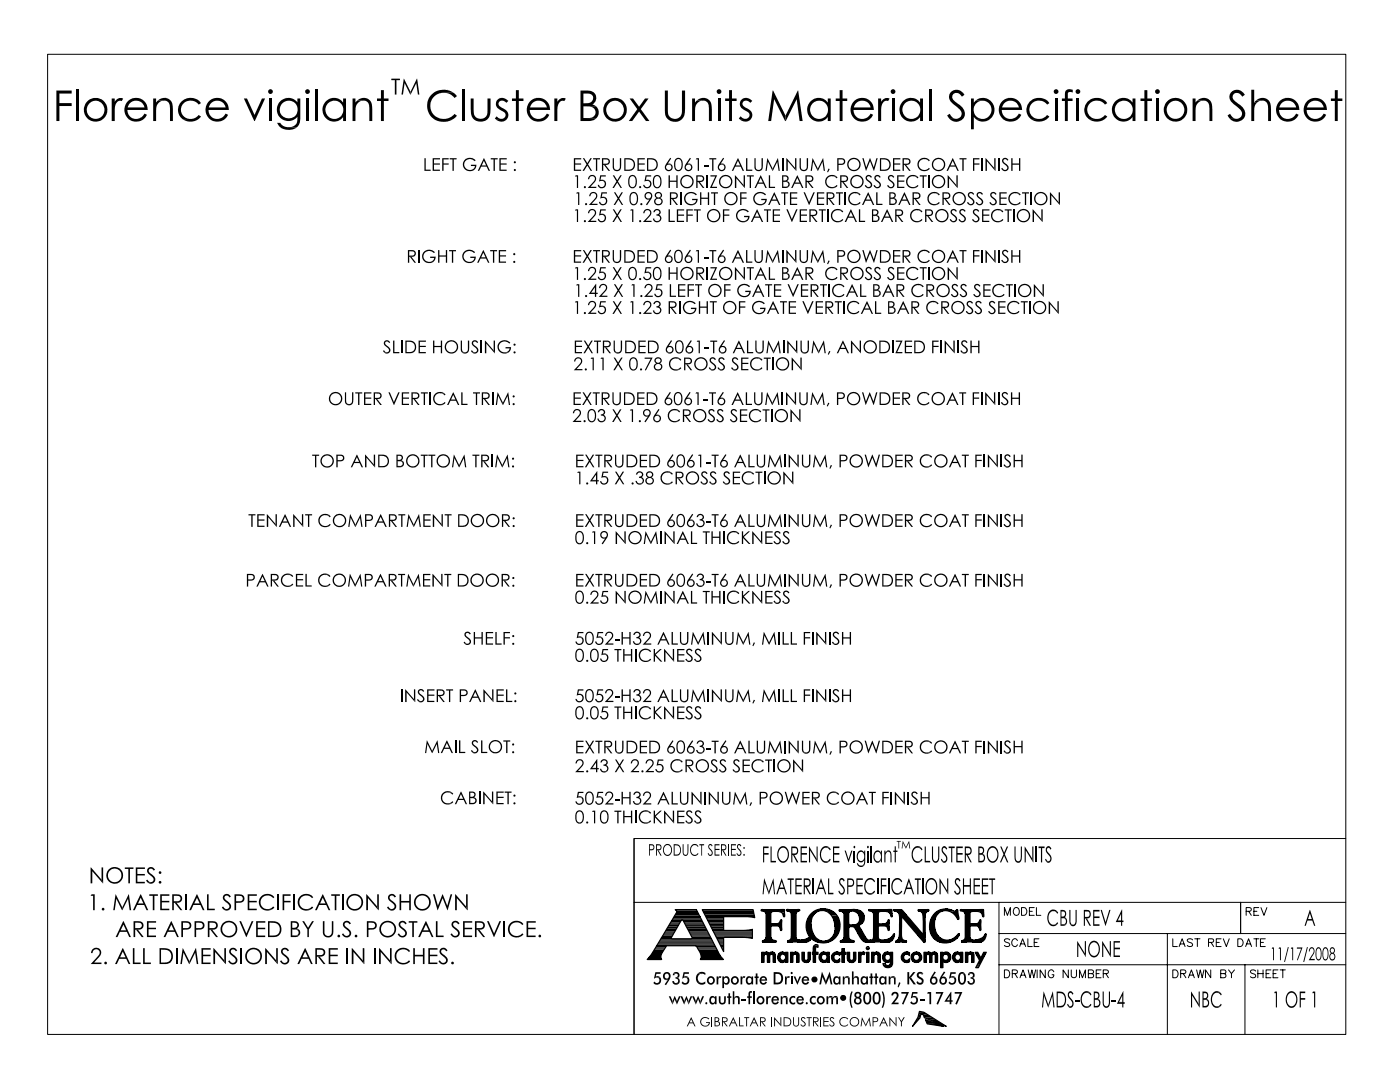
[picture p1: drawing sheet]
<svg xmlns="http://www.w3.org/2000/svg" width="279mm" height="216mm" viewBox="0 0 279 216" stroke-linecap="round" stroke-linejoin="round" font-family="sans-serif">
<g fill="#000">
<path d="M130 190.4h2zM130.2 190.1h2zM130.3 190.1h1.9zM130.3 189.9h2zM130.4 189.9h1.9zM130.4 189.7h2zM132 187.1h2zM132.1 187h1.9zM132 187h2zM132.1 187h2zM132.9 185.7h1.9zM133 185.5h1.9z"/>
<path d="M133 185.4h1.9zM142.9 187h1.7zM143 187h1.6zM143 187.1h1.5zM143 187.1h1.4zM148.2 185.7h2zM148.4 185.7h1.8zM149.5 185.6h.7zM149.9 185.5h.3zM150.1 185.5h.1zM151.9 181.5h1zM151.9 181.5h.7z"/>
<path d="M152 181.5h.3zM152 190.4h.9zM152 190.4h.8zM152 190.4h.7zM152 190.4h.6zM152 190.5h.6zM152 190.6h.5zM152 190.7h.5zM152 190.8h.5zM152 181.5h.2zM152.2 188h1.5zM152.2 188h1.2z"/>
<path d="M152.2 188h1.1zM152.2 188h1zM152.2 188h.9zM152.2 188h.8zM152.2 188h.7zM152.2 188h.6zM152.2 188h.5zM152.2 188h.4zM152.2 188h.3zM152.3 188h.1zM152.4 181.9h2zM152.5 181.9h1.8z"/>
<path d="M152.5 187.6h1.9zM152.5 190.2h.9zM152.5 181.9h1.7zM152.5 190.1h.9zM152.5 181.9h1.6zM152.6 181.9h1.5zM152.5 187.6h1.8zM152.6 187.6h1.7zM152.6 187.5h1.7zM152.6 190.1h.7zM152.6 181.9h1.4zM152.6 187.5h1.6z"/>
<path d="M152.6 182h1.4zM152.6 190h.7zM152.7 187.5h1.4zM152.7 190h.5zM152.7 182h1.2zM152.7 187.4h1.4zM152.7 187.4h1.3zM152.8 190h.4zM152.8 182.1h1.1zM152.8 187.4h1.2zM152.8 187.3h1.2zM152.8 182.2h1.1z"/>
<path d="M152.8 190h.3zM152.8 187.2h1.1zM152.9 190.4h1.1zM152.9 184.8h1.3zM152.9 184.8h1.2zM152.9 184.8h1.1zM152.9 184.8h1zM152.9 187h1zM152.9 190h.1zM152.9 190.4h1zM153 190.4h.9zM153 190.4h.8z"/>
<path d="M153.1 190.5h.6zM153.2 190.9h.4zM153.5 190.2h1.1zM153.6 190.2h1zM153.6 190.1h.9zM153.7 190.1h.8zM153.8 190h.6zM153.8 190h.5zM153.9 190h.4zM154 190h.2zM154.4 188h.5zM154.5 188h.4z"/>
<path d="M154.5 188h.3zM154.6 188h.2zM154.6 181.5h1.9zM154.7 181.5h1.8zM154.7 184.4h1.3zM154.8 184.4h1.2zM154.8 181.5h1.7zM154.8 184.3h1.2zM154.9 181.5h1.6zM154.9 184.3h1.1zM155 184.3h1zM155 181.5h1.5z"/>
<path d="M155.1 181.5h1.4zM155.1 184.3h.9zM155.2 181.5h1.3zM155.2 184.3h.8zM155.2 190.7h.5zM155.3 190.6h.5zM155.3 184.3h.7zM155.3 190.5h.6zM155.3 181.5h1.2zM155.3 190.5h.7zM155.4 190.4h.6zM155.3 190.4h.7z"/>
<path d="M155.4 190.4h.9zM155.4 190.4h.7zM155.4 181.5h1.1zM155.4 190.3h1.8zM155.5 184.2h.5zM155.4 184.2h.6zM155.5 190.2h1.2zM155.5 191.8h1.3zM155.5 181.5h1zM155.5 184.1h.5zM155.6 191.8h1.1zM155.6 181.5h.9z"/>
<path d="M155.6 191.9h1.1zM155.6 184h.4zM155.6 190.1h1zM155.6 191.9h1zM155.7 191.9h.9zM155.6 183.9h.4zM155.7 190.1h.9zM155.7 183.9h.3zM155.7 190.1h.8zM155.7 191.9h.8zM155.7 192h.8zM155.8 181.5h.7z"/>
<path d="M155.8 190h.7zM155.8 192h.7zM155.8 185.7h.2zM155.8 190h.6zM155.8 183.5h.2zM155.8 185.7h.1zM155.8 192h.6zM155.9 190h.5zM155.9 192h.4zM155.9 181.5h.6zM156 192h.3zM156 190h.3z"/>
<path d="M156.1 192h.1zM156 181.5h.5zM156.1 181.5h.4zM156.1 181.5h.3zM156.2 191.6h1zM156.2 181.5h.2zM156.3 191.6h.9zM156.3 181.5h.1zM156.4 191.6h.8zM156.4 182.9h.1zM156.5 191.6h.7zM156.6 191.5h.6z"/>
<path d="M156.6 191.4h.6zM156.7 191.4h.5zM156.7 191.3h.5zM156.8 191.2h.4zM157 181.5h.9zM157 181.5h.7zM157 181.5h.6zM157 181.5h.5zM157 181.5h.4zM157.1 181.5h.1zM157.2 187.9h1.7zM157.2 187.9h1.6z"/>
<path d="M157.2 187.9h1.5zM157.2 187.9h1.2zM157.2 187.9h1.1zM157.2 188h1.1zM157.2 188h1zM157.2 188h.9zM157.2 188h.8zM157.2 188h.7zM157.2 188h.6zM157.2 188h.5zM157.2 188h.4zM157.3 188h.3z"/>
<path d="M157.3 188h.2zM157.3 181.8h2zM157.3 188h.1zM157.4 181.8h1.8zM157.5 181.9h1.7zM157.6 181.9h1.6zM157.6 181.9h1.5zM157.6 187.5h1.9zM157.7 187.5h1.6zM157.7 182h1.4zM157.7 182h1.3zM157.7 187.5h1.4z"/>
<path d="M157.7 187.4h1.4zM157.8 190.4h.9zM157.8 190.4h.8zM157.8 190.4h.7zM157.8 190.4h.6zM157.8 190.5h.6zM157.8 190.5h.5zM157.8 190.6h.5zM157.8 190.7h.5zM157.8 182h1.2zM157.8 187.4h1.3zM157.8 182.1h1.2z"/>
<path d="M157.8 187.4h1.2zM157.9 182.2h1zM157.8 187.3h1.2zM157.9 187.2h1zM157.9 182.3h1zM157.9 187.1h1zM158.2 190.2h1.1zM158.1 181.5h1.5zM158.3 190.2h1zM158.3 190.1h1zM158.3 181.5h1.3zM158.3 190.1h.9z"/>
<path d="M158.4 190.1h.8zM158.4 181.5h1.2zM158.5 190h.6zM158.5 181.5h1.1zM158.6 181.5h1zM158.6 190h.4zM158.7 181.5h.9zM158.7 190h.1zM158.8 181.5h.8zM158.9 181.5h.7zM159 181.5h.6zM159 181.5h.5z"/>
<path d="M159.1 181.5h.4zM159.1 188h2zM159.2 181.5h.3zM159.3 181.5h.2zM159.3 181.5h.1zM159.3 188h1.8zM159.4 188h1.7zM159.5 188h1.6zM159.6 188h1.4zM159.7 188h1.3zM159.8 188h1.2zM159.8 187.6h1.9z"/>
<path d="M159.9 187.6h1.8zM159.9 188h1zM160 188h.9zM159.9 187.5h1.8zM160 187.5h1.7zM160.1 188h.8zM160.1 187.5h1.6zM160.1 191.6h1.5zM160.1 191.7h1.5zM160.2 191.7h1.4zM160.2 187.5h1.5zM160.2 188h.6z"/>
<path d="M160.2 191.8h1.3zM160.3 187.5h1.4zM160.3 191.9h1.2zM160.3 188h.5zM160.3 191.9h1.1zM160.4 187.5h1.3zM160.4 191.9h1zM160.4 188h.3zM160.4 191.9h.9zM160.5 192h.8zM160.5 192h.7zM160.6 187.5h1.1z"/>
<path d="M160.5 187.5h1.2zM160.6 192h.5zM160.6 187.4h1.1zM160.7 192h.4zM160.7 187.4h1.1zM160.8 187.4h1zM160.9 192h.1zM160.9 187.4h.9zM160.9 187.3h.9zM161 191.6h.6zM161 183.9h.9zM161 187.3h.8z"/>
<path d="M161 183.8h.9zM161 183.7h.9zM161.1 191.6h.6zM161.1 183.6h.8zM161.1 183.5h.9zM161.1 187.3h.8zM161.1 183.4h.9zM161.1 187.2h1.9zM161.2 191.5h.5zM161.2 183.3h.8zM161.2 187.2h1.7zM161.2 191.4h.5z"/>
<path d="M161.2 183.2h.8zM161.3 190h.4zM161.3 183.1h.7zM161.3 187.2h1.6zM161.3 187.1h1.5zM161.3 183h.8zM161.4 183h.7zM161.4 182.9h.8zM161.4 187.1h1.4zM161.5 182.8h.7zM161.5 187h1.2zM161.5 182.7h.8z"/>
<path d="M161.7 182.5h.7zM161.8 182.4h.7zM161.9 182.3h.7zM162 182.2h.7zM162.1 182.1h.7zM162.2 190.4h1.1zM162.3 182h.7zM162.3 189h.6zM162.3 188.9h1zM162.4 181.9h.7zM162.3 181.9h.8zM162.4 181.9h.8z"/>
<path d="M162.5 181.9h.8zM162.5 181.8h.8zM162.6 181.8h.8zM162.5 181.8h.9zM162.6 181.8h.9zM162.6 181.8h1zM162.6 181.7h1zM162.7 181.7h1zM162.7 181.7h1.1zM162.7 181.7h1.2zM162.7 181.7h1.4zM162.7 181.7h1.3z"/>
<path d="M162.8 188.5h.3zM163.3 188h1.9zM163.3 181.5h2zM163.4 188h1.7zM163.4 181.5h1.8zM163.5 190.9h.5zM163.5 188.1h1.5zM163.5 190.7h.5zM163.5 190.8h.5zM163.5 190.6h.5zM163.5 190.6h.6zM163.6 190.5h.5z"/>
<path d="M163.6 190.6h.5zM163.6 190.5h.6zM163.5 181.4h1.6zM163.6 190.4h.7zM163.6 190.4h.6zM163.6 190.4h.8zM163.7 190.3h1.8zM163.8 190.2h1.2zM163.8 191.8h1.2zM163.8 190.2h1.1zM163.7 181.4h1.1zM163.9 191.9h1z"/>
<path d="M163.9 190.1h1zM163.8 181.4h1zM163.9 188.1h.8zM163.9 190.1h.9zM163.9 191.9h.9zM163.9 188.1h.7zM164 191.9h.8zM164 190.1h.8zM164 192h.8zM164 190h.7zM164.1 192h.6zM164.1 190h.6z"/>
<path d="M163.9 181.4h.7zM164.1 190h.5zM164.2 188.1h.2zM164.2 192h.4zM164.2 192h.3zM164.2 190h.3zM164.3 190h.2zM164.3 192h.2zM164.4 187.8h1.4zM164.5 191.6h1zM164.5 187.8h1.3zM164.6 191.6h.9z"/>
<path d="M164.7 191.6h.8zM164.7 187.8h1.1zM164.8 187.7h1.1zM164.8 191.5h.7zM164.9 191.4h.6zM164.9 187.7h1zM165 191.3h.5zM165 191.2h.5zM165.2 187.7h.8zM165.1 187.7h.9zM165.2 187.6h.9zM165.2 187.6h.8z"/>
<path d="M165.3 187.6h.8zM165.4 187.6h.8zM165.4 187.5h.8zM165.5 187.5h.8zM165.6 187.5h.7zM165.7 187.4h.7zM165.6 187.4h.8zM165.7 187.3h.8zM165.8 187.3h.7zM165.8 187.3h.8zM165.8 187.2h.8zM165.9 187.2h.7z"/>
<path d="M165.9 187.2h.8zM165.9 190.9h.5zM166 190.7h.5zM166 187.1h.7zM166 190.6h.5zM166 190.6h.6zM166 187.1h.8zM166 187h.8zM166.1 187h.7zM166.1 190.5h.6zM166.1 190.4h.7zM166.1 190.4h.8z"/>
<path d="M166.1 186.9h.8zM166.2 190.4h.8zM166.2 186.9h.7zM166.2 190.3h1.4zM166.2 186.8h.7zM166.2 186.7h.8zM166.2 186.8h.8zM166.3 186.7h.8zM166.3 190.2h1.3zM166.3 186.6h.8zM166.3 186.5h.9zM166.4 190.1h1.2z"/>
<path d="M166.4 186.4h.8zM166.5 191.9h1.1zM166.5 186.2h.8zM166.4 186.3h.9zM166.5 190.1h1.1zM166.5 191.9h1zM166.5 186.2h.9zM166.5 186.1h.9zM166.5 192h1zM166.5 190.1h1zM166.6 190.1h.9zM166.6 192h.8z"/>
<path d="M166.6 190h.8zM166.6 185.7h.9zM166.6 185.5h1zM166.7 190h.7zM166.7 190h.6zM166.8 192h.4zM166.8 190h.5zM166.8 190h.4zM166.9 192h.3zM166.9 192h.2zM166.9 190h.2zM167 190h.1z"/>
<path d="M167 191.6h.6zM167 192.1h.1zM167.1 191.6h.5zM167.2 191.6h.4zM167.3 191.6h.3zM167.4 191.5h.2zM167.5 181.5h1zM167.5 181.5h.8zM167.6 181.5h.6zM167.6 181.5h.5zM167.6 181.5h.3zM167.6 181.5h.2z"/>
<path d="M167.7 188h1.5zM167.7 188h1.4zM167.7 188h1.3zM167.7 188h1.2zM167.7 188h1.1zM167.7 188h1zM167.8 188h.8zM167.8 188h.7zM167.8 188h.6zM167.8 188h.5zM167.8 181.8h1.9zM167.8 188h.4z"/>
<path d="M167.8 188h.3zM167.8 188h.2zM167.8 188h.1zM167.9 181.9h1.7zM168 181.9h1.6zM168 187.6h2zM168.1 181.9h1.4zM168.1 187.6h1.8zM168.1 187.5h1.7zM168.2 182h1.3zM168.2 187.5h1.6zM168.2 187.5h1.5z"/>
<path d="M168.3 182h1.2zM168.3 187.4h1.3zM168.3 182.1h1.1zM168.3 187.3h1.2zM168.4 187.3h1.1zM168.4 187.2h1.1zM168.4 187.1h1zM168.4 184.9h1.5zM168.4 184.9h1.3zM168.4 184.9h1.2zM168.4 184.9h1.1zM168.4 185h1z"/>
<path d="M169 181.5h2zM169.1 181.5h1.9zM169.2 181.5h1.7zM169.3 191.8h1.3zM169.3 181.5h1.6zM169.4 191.8h1.2zM169.4 188h1.1zM169.4 191.9h1.1zM169.4 181.5h1.5zM169.4 181.5h1.4zM169.5 191.9h1zM169.5 191.9h.9z"/>
<path d="M169.5 181.5h1.3zM169.5 192h.9zM169.6 192h.8zM169.6 192h.7zM169.6 181.5h1.2zM169.7 192h.5zM169.7 181.5h1.1zM169.7 181.5h1zM169.8 192h.4zM169.8 188h.6zM169.8 181.5h.9zM169.9 181.5h.8z"/>
<path d="M169.9 192h.2zM170 181.5h.7zM170 188h.4zM170 181.5h.6zM170.1 188h.3zM170.1 191.6h.6zM170.1 181.5h.5zM170.1 184.6h1.4zM170.2 188h.2zM170.2 191.5h.6zM170.2 188h.1zM170.3 191.4h.5z"/>
<path d="M170.3 191.3h.5zM170.3 184.6h1.3zM170.3 190h.5zM170.5 184.5h1.1zM170.9 184.4h.9zM171 184.4h.8zM171.1 184.4h.8zM171.1 184.3h.8zM171.1 184.3h.9zM171.2 184.3h.8zM171.2 184.2h.8zM171.3 184.2h.8z"/>
<path d="M171.3 184.1h.9zM171.3 190.2h1.3zM171.3 190.3h1.2zM171.3 190.4h1.2zM171.3 190.4h.9zM171.3 190.4h.8zM171.3 190.4h.7zM171.3 190.5h.7zM171.3 190.6h.6zM171.3 190.7h.6zM171.4 184.1h.8zM171.4 184h.9z"/>
<path d="M171.4 183.9h.9zM171.5 183.8h.9zM171.5 183.9h.8zM171.5 183.7h.9zM171.5 183.5h1zM171.5 183.6h1zM171.8 190.2h.8zM171.9 190.1h.7zM171.9 190.1h.8zM172 190.1h.6zM172 190h.6zM172 190h.5z"/>
<path d="M172.1 190h.4zM172.1 190h.3zM172.2 190h.2zM172.2 190h.1zM172.3 190.4h.2zM172.4 190.5h.1zM172.5 187.9h1.1zM172.6 187.9h.9zM172.6 188h.9zM172.7 188h.7zM172.8 188h.6zM172.8 188h.5z"/>
<path d="M172.9 188h.4zM173 188h.1zM173 189h.4zM173.1 189.5h.2zM173.1 188.9h.2zM173.4 181.5h.7zM173.4 181.5h.5zM173.5 181.5h.3zM173.5 181.5h.2zM173.5 187.6h.4zM173.6 187.6h.2zM173.6 187.9h1.8z"/>
<path d="M173.6 187.9h1.3zM173.6 187.9h1.2zM173.6 187.9h1.1zM173.6 188h1.1zM173.6 188h1zM173.6 188h.9zM173.6 187.5h.2zM173.7 188h.7zM173.7 188h.6zM173.7 188h.5zM173.7 188h.4zM173.7 188h.3z"/>
<path d="M173.7 187.5h.1zM173.7 188h.2zM173.8 188h.1zM173.9 181.9h1.9zM173.9 181.9h1.8zM174 190.4h.8zM174 190.4h.7zM174 190.4h.6zM174 190.5h.6zM174 190.5h.5zM174 190.6h.5zM174 181.9h1.7z"/>
<path d="M174 181.9h1.6zM174 181.9h1.5zM174.1 187.5h1.7zM174.1 181.9h1.4zM174.1 187.5h1.6zM174.1 182h1.3zM174.1 187.5h1.5zM174.2 182h1.2zM174.1 187.5h1.4zM174.2 187.4h1.3zM174.2 187.4h1.2zM174.2 182.1h1.1z"/>
<path d="M174.3 182.1h1zM174.3 187.3h1.1zM174.3 182.2h1zM174.3 187.2h1zM174.3 187.1h1zM174.3 184.8h1.3zM174.3 184.8h1.2zM174.3 184.8h1.1zM174.3 184.9h1zM174.3 185h1zM174.4 190.2h1.1zM174.5 190.1h1z"/>
<path d="M174.5 190.1h.9zM174.6 190.1h.8zM174.6 190h.7zM174.7 190h.6zM174.7 190h.5zM174.8 190h.3zM174.9 190h.1zM175.6 188h2zM175.7 188h1.8zM175.9 188h1.6zM176 188h1.5zM176 181.5h2z"/>
<path d="M176.1 188h1.4zM176.1 191h.5zM176.1 190.9h.5zM176.1 181.5h1.9zM176.1 187.6h2zM176.1 190.8h.5zM176.1 184.4h1.4zM176.2 188h1.3zM176.2 187.6h1.9zM176.2 181.5h1.8zM176.2 184.4h1.3zM176.2 190.5h.6z"/>
<path d="M176.2 190.6h.6zM176.2 192.3h.5zM176.3 190.4h.6zM176.3 190.5h.6zM176.2 190.5h.7zM176.3 188h1.1zM176.3 190.4h.7zM176.3 190.4h.9zM176.3 190.4h.8zM176.3 181.5h1.7zM176.3 184.3h1.2zM176.2 187.5h1.9z"/>
<path d="M176.4 188h1zM176.4 190.3h1.7zM176.4 187.5h1.7zM176.4 184.3h1.1zM176.4 191.8h1.3zM176.4 181.5h1.6zM176.4 190.2h1.3zM176.5 190.2h1.2zM176.5 188h.9zM176.5 190.2h1.1zM176.5 191.9h1.1zM176.5 184.3h1z"/>
<path d="M176.5 187.5h1.6zM176.5 188h.8zM176.5 181.5h1.5zM176.5 190.1h1.1zM176.6 188h.7zM176.6 190.1h1zM176.6 191.9h.9zM176.6 190.1h.9zM176.6 181.5h1.4zM176.6 184.3h.9zM176.6 187.5h1.5zM176.7 192h.8z"/>
<path d="M176.7 192h.7zM176.7 190.1h.7zM176.7 181.5h1.3zM176.7 184.3h.8zM176.7 188h.6zM176.7 190h.7zM176.7 187.5h1.4zM176.7 187.5h1.5zM176.7 188h.5zM176.8 190h.6zM176.8 181.5h1.2zM176.8 187.5h1.4z"/>
<path d="M176.8 190h.5zM176.8 188h.3zM176.8 184.2h.7zM176.9 192h.4zM176.9 192h.3zM176.9 181.5h1.1zM176.9 184.2h.6zM176.9 190h.3zM176.9 192h.1zM176.9 187.5h1.3zM177 187.5h1.2zM177 181.5h1z"/>
<path d="M177 187.4h1.2zM177.1 184h.4zM177.1 181.5h.8zM177.1 191.6h1zM177.1 183.9h.4zM177.1 187.4h1.1zM177.1 183.8h.4zM177.2 187.4h1zM177.2 183.7h.3zM177.2 185.5h.3zM177.2 191.6h.9zM177.2 192.7h.8z"/>
<path d="M177.2 181.5h.7zM177.3 191.6h.8zM177.3 181.5h.6zM177.3 183.6h.2zM177.3 185.7h.1zM177.3 187.4h.9zM177.3 183.5h.1zM177.3 187.3h.9zM177.4 181.5h.5zM177.4 191.6h.7zM177.4 187.3h.9zM177.5 187.3h.8z"/>
<path d="M177.5 191.5h.6zM177.5 181.5h.4zM177.5 187.2h.8zM177.6 192.5h.5zM177.6 187.2h.7zM177.6 181.5h.3zM177.7 192.3h.4zM177.7 191.2h.4zM177.7 187.2h.6zM177.7 187.1h.6zM177.7 181.5h.2zM177.8 181.5h.1z"/>
<path d="M177.8 187.1h.6zM177.8 182.8h.3zM177.9 182.9h.1zM177.9 187h.5zM178 186.9h.4zM178 186.9h.5zM178.1 186.8h.4zM178.2 186.7h.3zM178.2 186.6h.3zM178.2 186.5h.3zM178.3 186.5h.2zM178.3 186.4h.2z"/>
<path d="M178.4 181.6h1.6zM178.4 186.3h.1zM178.4 181.5h1.6zM178.4 181.5h.8zM178.4 181.5h.7zM178.5 181.5h.4zM178.5 181.5h.3zM178.5 181.5h.2zM178.8 188h.8zM178.8 188h.7zM178.8 188h.6zM178.8 188h.5z"/>
<path d="M178.8 188h.4zM178.8 188h.3zM178.8 187.7h2zM178.8 188h.2zM178.9 188h.1zM178.9 187.7h1.8zM178.9 187.7h1.7zM179 187.7h1.5zM179 187.6h1.5zM179 187.6h1.4zM179.1 187.6h1.2zM179.1 187.5h1.1z"/>
<path d="M179.2 187.5h1zM179.2 187.5h.9zM179.2 187.4h.9zM179.3 187.4h.8zM179.3 187.3h.7zM179.4 181.5h.6zM179.4 187.1h.6zM179.5 181.5h.5zM179.5 186.7h.4zM179.5 181.5h.4zM179.5 183.1h.5zM179.5 185.8h.4z"/>
<path d="M179.5 183.5h.4zM179.6 181.5h.3zM179.7 181.5h.2zM179.9 190.8h.5zM179.9 190.9h.4zM179.9 190.7h.5zM180 190.5h.5zM180 190.6h.5zM179.9 190.6h.6zM180 188h.9zM180 190.5h.6zM180 190.4h.7z"/>
<path d="M180 190.4h.6zM180.1 190.4h.7zM180.1 190.4h.8zM180.1 188h.7zM180.2 188h.6zM180.2 190.2h1.3zM180.3 190.2h1.2zM180.3 188h.5zM180.4 190.1h1.1zM180.4 191.9h1.1zM180.4 191.9h1zM180.5 190.1h.9z"/>
<path d="M180.5 192h.9zM180.5 188h.3zM180.5 192h.8zM180.5 190h.9zM180.5 188h.2zM180.5 190h.8zM180.6 192h.7zM180.6 190h.7zM180.6 188h.1zM180.6 190h.6zM180.7 192h.5zM180.7 192h.4z"/>
<path d="M180.7 190h.5zM180.8 190h.4zM180.8 192h.3zM180.8 190h.3zM180.9 190h.1zM180.9 192.1h.1zM180.9 191.6h.6zM181 191.6h.5zM181.1 191.6h.4zM181.2 191.6h.3zM181.3 191.5h.2zM181.4 191.4h.1z"/>
<path d="M181.8 190.9h.5zM181.9 190.8h.4zM181.9 190.7h.5zM181.9 190.6h.6zM181.9 190.5h.6zM182 190.5h.5zM182 190.5h.6zM182 190.4h.6zM182 190.4h.7zM182 190.4h.9zM182 190.4h.8zM182.1 191.7h1.6z"/>
<path d="M182.1 190.3h1.5zM182.2 190.2h1.4zM182.2 191.8h1.4zM182.2 190.2h1.3zM182.2 191.8h1.3zM182.3 190.2h1.2zM182.3 190.1h1.2zM182.3 190.1h1.1zM182.4 191.9h1zM182.4 190.1h1zM182.4 192h.9zM182.5 192h.8z"/>
<path d="M182.5 190h.8zM182.5 192h.7zM182.5 190h.7zM182.6 190h.6zM182.6 192h.6zM182.6 190h.5zM182.7 192h.4zM182.7 190h.4zM182.7 192h.3zM182.7 190h.3zM182.8 192h.2zM182.9 191.6h.8z"/>
<path d="M183 191.6h.7zM183.1 191.6h.7zM183.2 191.6h.6zM183.2 191.5h.6zM183.3 191.5h.5zM183.3 181.5h.8zM183.3 181.5h.7zM183.3 181.5h.6zM183.3 181.8h2zM183.3 191.4h.6zM183.3 181.5h.5zM183.3 181.5h.4z"/>
<path d="M183.4 181.5h.2zM183.4 181.8h1.9zM183.4 191.3h.5zM183.4 181.5h.1zM183.4 181.8h1.8zM183.5 181.8h1.7zM183.6 181.8h1.6zM183.6 181.9h1.5zM183.7 181.9h1.4zM183.8 181.9h1.2zM183.9 181.9h1.1zM183.9 182h1z"/>
<path d="M184 182.1h.8zM184.1 182.2h.7zM184.1 182.2h.6zM184.1 182.3h.6zM184.1 182.4h.6zM184.2 182.5h.5zM184.1 186.3h.5zM184.2 186.3h.4zM184.2 182.7h.4zM184.2 186.2h.4zM184.2 186.1h.4zM184.3 188h.3z"/>
<path d="M184.4 188h.2zM184.4 190.4h.8zM184.4 190.4h.7zM184.4 190.4h.6zM184.4 190.5h.6zM184.4 190.5h.5zM184.4 190.7h.5zM184.5 181.5h.9zM184.7 181.5h.7zM184.7 181.5h.6zM184.8 181.5h.5zM184.9 190.2h.9z"/>
<path d="M184.9 181.5h.4zM184.9 190.1h.9zM185 181.5h.3zM185 190.1h.7zM185 190h.6zM185.1 190h.5zM185.1 181.5h.2zM185.1 190h.4zM185.1 181.5h.1zM185.2 190h.3zM185.2 190.4h1.2zM185.3 190.4h1z"/>
<path d="M185.3 190h.1zM185.3 190.4h.9zM185.4 190.4h.8zM185.4 190.5h.7zM185.5 190.5h.6zM185.5 190.6h.6zM185.5 184.3h1zM185.6 183.9h.9zM185.7 183.7h.9zM185.7 183.6h.9zM185.7 183.5h.9zM185.8 183.4h.8z"/>
<path d="M185.8 183.3h.9zM185.8 183.3h.8zM185.9 190.2h1.1zM185.9 183.2h.8zM185.9 183.1h.8zM186 183h.8zM186 190.2h.9zM186 190.1h.9zM186 182.9h.8zM186.1 190.1h.8zM186.1 182.8h.8zM186.1 190h.7z"/>
<path d="M186.2 182.7h.7zM186.1 182.7h.8zM186.2 190h.6zM186.2 190h.5zM186.2 182.6h.8zM186.3 182.5h.7zM186.3 190h.3zM186.3 182.5h.8zM186.4 190h.2zM186.4 182.4h.7zM186.4 182.4h.8zM186.5 182.3h.7z"/>
<path d="M186.5 182.3h.8zM186.6 182.2h.8zM186.7 182.1h.7zM186.7 182.1h.8zM186.8 182h.8zM186.9 182h.8zM186.9 181.9h.8zM187 181.9h.8zM187 181.9h.9zM187 181.8h.9zM187.1 181.8h1zM187.2 181.8h.9z"/>
<path d="M187.2 181.7h1.1zM187.2 181.8h1zM187.2 181.7h1.2zM187.6 188h2zM187.7 188h1.9zM187.7 190.4h1zM187.7 190.4h.9zM187.7 190.4h.8zM187.7 190.5h.7zM187.7 190.6h.6zM187.7 190.7h.5zM187.7 190.9h.5z"/>
<path d="M187.7 191.7h1.8zM187.7 188h1.8zM187.7 190h.5zM187.7 181.5h2zM187.8 181.5h1.9zM187.8 188h1.7zM187.8 181.5h1.8zM187.9 188.1h1.5zM187.9 181.5h1.7zM187.9 181.5h1.6zM188 181.5h1.5zM188.2 188.1h.8z"/>
<path d="M188.2 191.8h1.2zM188.1 181.4h1.2zM188.2 190.2h1.2zM188.3 191.8h1.1zM188.3 190.2h1zM188.3 188.1h.7zM188.3 190.1h1zM188.3 191.9h1zM188.4 191.9h.9zM188.4 190.1h.9zM188.4 191.9h.8zM188.4 192h.8z"/>
<path d="M188.4 190h.8zM188.5 190h.6zM188.5 192h.7zM188.5 192h.6zM188.5 188.1h.3zM188.4 181.4h.6zM188.6 190h.5zM188.6 188.1h.1zM188.6 190h.4zM188.6 181.4h.3zM188.7 190h.3zM188.7 192h.2z"/>
<path d="M188.7 190h.2zM188.8 192h.1zM188.7 181.4h.1zM188.7 191.6h.9zM188.8 191.6h.8zM188.9 191.6h.7zM189 191.6h.6zM189 191.5h.6zM189.1 191.5h.5zM189.1 191.4h.6zM189.1 187.6h1.4zM189.2 191.4h.5z"/>
<path d="M189.3 187.6h1.2zM189.4 187.6h1.2zM189.5 187.6h1.1zM189.5 187.5h1.1zM189.6 187.5h1zM189.7 187.5h.9zM189.7 187.5h1zM189.8 187.5h.9zM189.8 187.4h.9zM189.9 187.4h.9zM190 187.4h.8zM190.1 187.3h.7z"/>
<path d="M190.1 190.9h.5zM190.1 190.7h.6zM190.1 190.8h.5zM190.1 187.3h.8zM190.2 190.6h.5zM190.2 190.7h.5zM190.2 187.3h.7zM190.2 190.5h.6zM190.2 190.4h.7zM190.2 190.5h.7zM190.3 190.4h.6zM190.3 190.4h.9z"/>
<path d="M190.3 190.4h.8zM190.3 190.4h.7zM190.3 187.2h.7zM190.4 187.2h.7zM190.4 191.8h1.3zM190.4 187.1h.7zM190.4 190.2h1.2zM190.5 191.8h1.1zM190.5 187.1h.6zM190.5 191.9h1.1zM190.5 190.1h1zM190.6 191.9h.9z"/>
<path d="M190.6 190.1h.9zM190.6 187h.6zM190.6 190.1h.8zM190.7 192h.7zM190.6 181.8h.6zM190.7 187h.5zM190.7 190h.7zM190.7 181.8h.5zM190.7 190h.6zM190.7 186.9h.6zM190.8 192h.6zM190.8 192h.5z"/>
<path d="M190.8 190h.5zM190.8 181.7h.4zM190.8 186.9h.5zM190.8 181.7h.3zM190.8 186.8h.5zM190.9 192h.3zM190.8 181.6h.3zM190.9 181.6h.2zM190.9 186.8h.5zM190.9 190h.3zM190.9 181.5h.2zM190.9 186.7h.5z"/>
<path d="M191 192h.2zM191 186.6h.4zM191.1 186.5h.4zM191.1 183.4h.3zM191.1 191.6h1zM191.1 183.4h.2zM191.1 186.4h.4zM191.2 183.5h.1zM191.2 186.4h.3zM191.2 186.4h.2zM191.2 191.6h.9zM191.2 186.3h.2z"/>
<path d="M191.3 191.6h.8zM191.3 186.3h.1zM191.5 191.5h.6zM191.6 191.4h.5zM191.7 191.2h.4zM191.7 192h.4zM191.7 181.5h.9zM191.7 181.5h.7zM191.7 181.5h.6zM191.7 181.5h.4zM191.8 181.5h.2zM191.9 187.9h1.4z"/>
<path d="M191.9 187.9h1.3zM191.9 187.9h1.2zM191.9 187.9h1.1zM191.9 188h1.1zM191.9 188h1zM191.9 188h.9zM191.9 188h.8zM191.9 188h.7zM191.9 188h.6zM192 188h.5zM192 188h.4zM192 188h.3z"/>
<path d="M192 188h.2zM192 188h.1zM192.2 181.9h2zM192.2 181.9h1.8zM192.3 181.9h1.7zM192.3 181.9h1.6zM192.3 181.9h1.5zM192.3 187.6h2zM192.3 187.5h1.8zM192.4 181.9h1.4zM192.4 182h1.3zM192.4 187.5h1.5z"/>
<path d="M192.4 187.5h1.4zM192.5 187.4h1.3zM192.5 182h1.2zM192.5 182.1h1.1zM192.5 187.4h1.2zM192.6 182.1h1zM192.5 187.3h1.2zM192.6 187.3h1zM192.6 184.8h1.3zM192.6 184.8h1.2zM192.6 184.8h1.1zM192.6 184.9h1z"/>
<path d="M192.6 187h1zM192.7 190.4h.9zM192.7 190.4h.8zM192.7 190.4h.7zM192.7 190.4h.6zM192.7 190.5h.6zM192.7 190.5h.5zM193.2 190.2h1zM193.2 190.1h1zM193.3 190.1h.8zM193.3 190h.7zM193.4 190h.6z"/>
<path d="M193.4 190h.5zM193.5 190h.4zM194 188h1.8zM194.2 188h1.6zM194.3 188h1.5zM194.4 188h1.4zM194.3 181.5h2zM194.4 187.6h2zM194.4 184.4h1.3zM194.4 181.5h1.9zM194.5 188h1.3zM194.5 181.5h1.8z"/>
<path d="M194.5 187.6h1.9zM194.5 184.4h1.2zM194.5 188h1.2zM194.6 188h1.1zM194.6 181.5h1.7zM194.6 187.5h1.8zM194.7 188h1zM194.7 181.5h1.6zM194.7 187.5h1.7zM194.6 184.3h1.1zM194.7 184.3h1zM194.8 188h.8z"/>
<path d="M194.8 181.5h1.5zM194.8 184.3h.9zM194.8 187.5h1.6zM194.9 181.5h1.4zM194.9 187.5h1.5zM194.9 184.3h.8zM194.9 188h.7zM195 188h.6zM195 181.5h1.3zM195 187.5h1.4zM195 188h.5zM195 184.3h.7z"/>
<path d="M195.1 181.5h1.2zM195.1 184.3h.7zM195.1 188h.3zM195.2 188h.2zM195.2 181.5h1.1zM195.2 184.2h.6zM195.2 181.5h1zM195.2 187.5h1.3zM195.3 191.2h.9zM195.3 192h.5zM195.3 184.1h.5zM195.3 187.5h1.2z"/>
<path d="M195.3 191.3h.9zM195.3 181.5h.9zM195.3 187.4h1.2zM195.4 191.4h.7zM195.3 184h.5zM195.4 181.5h.8zM195.4 183.9h.4zM195.4 191.8h.5zM195.4 187.4h1.1zM195.5 191.5h.6zM195.5 191.6h.5zM195.5 183.7h.3z"/>
<path d="M195.5 185.6h.3zM195.5 187.4h1zM195.5 181.5h.7zM195.5 183.6h.3zM195.6 185.7h.1zM195.6 181.5h.6zM195.6 187.4h.9zM195.6 183.5h.1zM195.6 187.3h.9zM195.7 181.5h.5zM195.7 187.3h.9zM195.8 187.3h.8z"/>
<path d="M195.8 191h.5zM195.8 181.5h.4zM195.9 181.5h.3zM195.9 190.8h.5zM195.9 187.2h.7zM196 190.7h.5zM196 187.2h.6zM196 190.6h.5zM196 187.1h.6zM196 181.5h.2zM196 187.1h.7zM196.1 190.5h.5z"/>
<path d="M196 190.6h.6zM196.1 181.5h.1zM196.1 187.1h.6zM196.1 190.4h.5zM196.2 182.9h.1zM196.2 187h.5zM196.2 190.2h.5zM196.2 190.2h.6zM196.3 190.1h.5zM196.3 186.9h.4zM196.3 190h.5zM196.4 186.7h.4z"/>
<path d="M196.5 186.6h.3zM196.5 186.5h.3zM196.6 186.5h.2zM196.6 186.4h.2zM196.7 186.3h.1zM182.4 204.3h.2l-.5 .5zM183.5 201.8l.9 .2h-.9zM184.7 203.5l2.2 .8h-1.9zM185 204.3h1.9l1.4 .5zM187.6 204.3h.5l.7 .5z"/>
<path d="M11.2 18.1h3.1v.6h-2.4v1.9h2.4v.6h-2.4v3h-.7z" fill-rule="evenodd"/>
<path d="M31.5 20.1a1.74 1.74 0 0 1 2-.4 1.74 1.74 0 0 1 1 1.9v2.6h-.6v-3a1.08 1.08 0 0 0-1-1.1z" fill-rule="evenodd"/>
<path d="M71.3 20.1a1.74 1.74 0 0 1 2-.4 1.74 1.74 0 0 1 1 1.9v2.6h-.6v-3a1.08 1.08 0 0 0-1-1.1z" fill-rule="evenodd"/>
<path d="M76 18h.6v1.7h.9v.5h-.9v4h-.6v-4h-.8v-.5h.8z" fill-rule="evenodd"/>
<path d="M78.1 15.7h1.7v.3h-.7v2.9h-.3v-2.9h-.7z" fill-rule="evenodd"/>
<path d="M80.6 15.7l1.3 2.6v.6l-1.2-2.3-.3 2.3h-.3z" fill-rule="evenodd"/>
<path d="M83.2 15.7l.5 3.2h-.3l-.3-2.3-1.2 2.3v-.6z" fill-rule="evenodd"/>
<path d="M86.1 18.8a3.5 3.5 0 0 1 4.4-.3h-2.1a2.61 2.61 0 0 0-2.5 2.2 2.61 2.61 0 0 0 1.7 2.9l.8 .1 2 .1a3.7 3.7 0 0 1-3.8 0 3.3 3.3 0 0 1-1.2-3.9z" fill-rule="evenodd"/>
<path d="M88.5 18.5h2l.7 .7-.5 .4a2.68 2.68 0 0 0-2.2-1.1z" fill-rule="evenodd"/>
<path d="M103 18h.5v1.7h1v.5h-1v4h-.5v-4h-.8v-.5h.8z" fill-rule="evenodd"/>
<path d="M115.9 18.1v6.1l2-.1 1.1-.5-2.6-.1v-2.3h2.5l-.7-.4a1.52 1.52 0 0 0 .7-1.9 1.52 1.52 0 0 0-1.9-.8zM116.4 18.7a1.65 1.65 0 0 1 2 .7 1.27 1.27 0 0 1-1.7 1.2h-.3z" fill-rule="evenodd"/>
<path d="M139.1 20.1a1.74 1.74 0 0 1 2-.4 1.74 1.74 0 0 1 .9 1.9l.1 2.6h-.6l-.1-3a1.08 1.08 0 0 0-1-1.1z" fill-rule="evenodd"/>
<path d="M145.5 18h.6v1.7h.9v.5h-.9v4h-.6v-4h-.8v-.5h.8z" fill-rule="evenodd"/>
<path d="M154.2 18.1l2.6 5-.1 1.1-2.2-4.4-.6 4.4h-.6z" fill-rule="evenodd"/>
<path d="M159.2 18.1l1 6.1h-.6l-.6-4.4-2.2 4.4h-.1l.1-1.1z" fill-rule="evenodd"/>
<path d="M167.6 18h.6v1.7h.9v.5h-.9v4h-.6v-4h-.8v-.5h.8z" fill-rule="evenodd"/>
<path d="M190 18.2a1.78 1.78 0 0 1 2.5 .7l-.5 .4a1.01 1.01 0 0 0-1-.7 1.01 1.01 0 0 0-1 .7l.3 .6 .5 .5a3.1 3.1 0 0 1 1.8 2.4 1.79 1.79 0 0 1-1.3 1.4 1.79 1.79 0 0 1-1.8-.5 2.38 2.38 0 0 0 2.1-.3 1.09 1.09 0 0 0-.3-1.8l-.5-.4a2 2 0 0 1-1.2-2.7z" fill-rule="evenodd"/>
<path d="M194.7 20.1a2.32 2.32 0 0 1 2.9-.1 2.32 2.32 0 0 1 .7 2.8 2.28 2.28 0 0 1-3.5 1l1.3-.1a1.82 1.82 0 0 0 1.8-1.7 1.82 1.82 0 0 0-1.7-1.9z" fill-rule="evenodd"/>
<path d="M212.7 18.1a1.37 1.37 0 0 1 1.4-.2v.6a.67 .67 0 0 0-1 .2v1h1v.5h-1v4h-.6v-4h-.6v-.5h.6z" fill-rule="evenodd"/>
<path d="M228.4 18h.6v1.7h.9v.5h-.9v4h-.6v-4h-.8v-.5h.8z" fill-rule="evenodd"/>
<path d="M238.9 20.1a1.74 1.74 0 0 1 2.1-.4 1.74 1.74 0 0 1 .9 1.9v2.6h-.5l-.1-3a1.08 1.08 0 0 0-1-1.1z" fill-rule="evenodd"/>
<path d="M245.9 18.2a1.78 1.78 0 0 1 2.5 .7l-.5 .4a1.01 1.01 0 0 0-.9-.7 1.01 1.01 0 0 0-1 .7l.2 .6 .6 .5a3.1 3.1 0 0 1 1.7 2.4 1.79 1.79 0 0 1-1.2 1.4 1.79 1.79 0 0 1-1.8-.5 2.38 2.38 0 0 0 2-.3 1.09 1.09 0 0 0-.2-1.8l-.6-.4a2 2 0 0 1-1.1-2.7z" fill-rule="evenodd"/>
<path d="M249.7 17.9h.6v2.6h.5l-.5 1v2.7h-.6z" fill-rule="evenodd"/>
<path d="M250.6 20.1a1.74 1.74 0 0 1 2.1-.4 1.74 1.74 0 0 1 .9 1.9l.1 2.6h-.6l-.1-3.1a1.07 1.07 0 0 0-1-1z" fill-rule="evenodd"/>
<path d="M266.4 18h.6v1.7h.9v.5h-.9v4h-.6v-4h-.8v-.5h.8z" fill-rule="evenodd"/>
<path d="M16.7 21.9a2.4 2.4 0 0 0 4.8 0 2.4 2.4 0 0 0-4.8 0zM17.3 21.9a1.8 1.8 0 0 1 3.6 0 1.8 1.8 0 0 1-3.6 0z" fill-rule="evenodd"/>
<path d="M22.3 19.7h.6v.6a1.21 1.21 0 0 1 1.7-.6l-.3 .5a1.18 1.18 0 0 0-1.4 1.3v2.7h-.6z" fill-rule="evenodd"/>
<path d="M25.6 20.1a2.53 2.53 0 0 0-.5 3 2.33 2.33 0 0 0 3 1l.7-.4 .4-.6 .1-.2-.5-.2a1.78 1.78 0 0 1-2 1 1.78 1.78 0 0 1-1.4-1.8h4.1l-.2-1a2.35 2.35 0 0 0-3.7-.8zM26 20.6a1.73 1.73 0 0 1 2.8 .8h-3.3z" fill-rule="evenodd"/>
<path d="M30.6 19.7h.6v.8l.3-.4h1.2a1.69 1.69 0 0 0-1.5 1.9v2.2h-.6z" fill-rule="evenodd"/>
<path d="M36.1 20.4a2.55 2.55 0 0 1 4 .2l-.5 .3a1.89 1.89 0 0 0-3.1-.2 1.89 1.89 0 0 0 1 3h.5l-1.5 .1a2.33 2.33 0 0 1-.4-3.4z" fill-rule="evenodd"/>
<path d="M36.5 23.8a4.4 4.4 0 0 0 2.5-.3l.6-.6 .5 .3a2.68 2.68 0 0 1-3.6 .6z" fill-rule="evenodd"/>
<path d="M41.8 20.1a2.53 2.53 0 0 0-.5 3 2.33 2.33 0 0 0 2.9 1l.8-.4 .4-.6 .1-.2-.5-.2a1.78 1.78 0 0 1-2 1 1.78 1.78 0 0 1-1.4-1.8h4.1l-.2-1a2.35 2.35 0 0 0-3.7-.8zM42.2 20.6a1.73 1.73 0 0 1 2.8 .8h-3.3z" fill-rule="evenodd"/>
<path d="M48.7 19.7h.6l1.5 3.2 1.5-3.2h.6l-2 4.5h-.2z" fill-rule="evenodd"/>
<path d="M55.3 24.5a1.35 1.35 0 0 1 1.3 .6 4.8 4.8 0 0 0 2.6 .3 2.61 2.61 0 0 1-3.9-.9z" fill-rule="evenodd"/>
<path d="M56 20.2a2.31 2.31 0 0 0-.4 3 2.31 2.31 0 0 0 3 .7l.8-.6v.6a1.53 1.53 0 0 1-1.8 1.5h1.6l.6-.8 .1-1v-3.9h-.5v.7a2.25 2.25 0 0 0-3.4-.2zM55.9 21.9a1.78 1.78 0 0 1 3.5 0 1.78 1.78 0 0 1-3.5 0z" fill-rule="evenodd"/>
<path d="M66.7 23.7h.5l.7-.4 .6 .1-.4 .3z" fill-rule="evenodd"/>
<path d="M65 20.3a2.23 2.23 0 0 1 3.5 .2v-.8h.6v4.5h-.6v-.8l-.6-.1a1.82 1.82 0 0 0-.1-2.9 1.82 1.82 0 0 0-2.8 1 1.82 1.82 0 0 0 1.7 2.3h1.4a2.34 2.34 0 0 1-3.2-.2 2.34 2.34 0 0 1 .1-3.2z" fill-rule="evenodd"/>
<path d="M70.4 19.7h.5v.8l.4-.4h1.2a1.69 1.69 0 0 0-1.6 1.9v2.2h-.5z" fill-rule="evenodd"/>
<path d="M84.7 31.6h.3v2.3h.9v.2h-1.2z" fill-rule="evenodd"/>
<path d="M86.3 31.6h1.5v.2h-1.2v.8h1.2v.2h-1.2v1.1h1.2v.2h-1.5z" fill-rule="evenodd"/>
<path d="M88.3 31.6h1.2v.2h-1v.8h1v.2h-1v1.3h-.2z" fill-rule="evenodd"/>
<path d="M88.6 23.7a2.69 2.69 0 0 0 2.1-1l.5 .4-.8 .7z" fill-rule="evenodd"/>
<path d="M89.7 31.6h1.4v.2h-.5v2.3h-.3v-2.3h-.6z" fill-rule="evenodd"/>
<path d="M92.8 31.8l.7-.3h.6l.8 .4-.2 .3a1.13 1.13 0 0 0-1.9 .1 1.13 1.13 0 0 0 1 1.6h.8l-.6 .3-.6-.1a1.35 1.35 0 0 1-1-1.2l.1-.6z" fill-rule="evenodd"/>
<path d="M94 32.9h1.1l-.1 .5-.4 .5h-.8l.7-.2 .3-.6h-.8z" fill-rule="evenodd"/>
<path d="M96.6 31.6l-1.3 2.5h.3l.4-.8h1.1l.4 .8h.3zM96.6 32.1l.4 .9h-.9z" fill-rule="evenodd"/>
<path d="M93.9 19.7h.6v2a1.49 1.49 0 0 0 1.6 2l.7-.2 .4-.6 .1-3.2h.6v2.2a2.02 2.02 0 0 1-2 2.4 2.02 2.02 0 0 1-2-2.5z" fill-rule="evenodd"/>
<path d="M99.1 23.2l.4 .4 .6 .1-1.2 .1-.1-.2z" fill-rule="evenodd"/>
<path d="M97.9 31.6h1.4v.2h-.5v2.3h-.3v-2.3h-.6z" fill-rule="evenodd"/>
<path d="M99.7 31.6h1.4v.2h-1.2v.8h1.2v.2h-1.2v1.1h1.2v.2h-1.4z" fill-rule="evenodd"/>
<path d="M99.3 19.9a1.47 1.47 0 0 1 2.2 .2l-.4 .4a.79 .79 0 0 0-1-.4 .79 .79 0 0 0-.5 .9l.5 .5a1.42 1.42 0 0 1 1.3 1.2 1.42 1.42 0 0 1-.9 1.5h-.9l-.7-.4 1.2-.1a.77 .77 0 0 0 .8-.7 .77 .77 0 0 0-.6-.8 1.44 1.44 0 0 1-1-2.3z" fill-rule="evenodd"/>
<path d="M105.9 20.1a2.53 2.53 0 0 0-.5 3 2.33 2.33 0 0 0 3 1l.7-.4 .4-.6 .1-.2-.5-.2a1.78 1.78 0 0 1-2 1 1.78 1.78 0 0 1-1.4-1.8h4.1l-.2-1a2.33 2.33 0 0 0-3.7-.8zM106.3 20.6a1.73 1.73 0 0 1 2.8 .8h-3.3z" fill-rule="evenodd"/>
<path d="M110.6 19.7h.6v.6a1.21 1.21 0 0 1 1.7-.6l-.3 .5a1.18 1.18 0 0 0-1.3 1.3l-.1 2.7h-.6z" fill-rule="evenodd"/>
<path d="M114.9 35h.5v2.5h-.3v-2.3h-.4z" fill-rule="evenodd"/>
<path d="M115.1 38.4h.5v2.5h-.2v-2.3h-.4z" fill-rule="evenodd"/>
<path d="M114.5 31.6h1.5v.2h-1.2v.8h1.2v.2h-1.2v1.1h1.2v.2h-1.5z" fill-rule="evenodd"/>
<path d="M116.3 31.6h.3l.6 .9 .6-.9h.3l-.7 1.2 .8 1.3h-.3l-.7-1.1-.6 1.1h-.3l.8-1.3z" fill-rule="evenodd"/>
<path d="M117.6 35.1l.2-.1a.82 .82 0 0 1 1.2 .6l-.2 .6-1 1.1h1.2v.2h-1.7l1-1a.7 .7 0 0 0 .4-.7 .7 .7 0 0 0-.4-.6h-.4l-.3 .6h-.3z" fill-rule="evenodd"/>
<path d="M116.8 21.2h2.1a1.63 1.63 0 0 1 .1 2.4l-2.6-.1h1.2a1.17 1.17 0 0 0 1.3-1.2 1.17 1.17 0 0 0-1.4-1.1z" fill-rule="evenodd"/>
<path d="M117.8 38.5a.8 .8 0 0 1 1.1-.1 .8 .8 0 0 1 .2 1.1l-1 1.2h1.1v.2h-1.7l1-1a.7 .7 0 0 0 .4-.7 .7 .7 0 0 0-.4-.6h-.4l-.3 .6h-.2z" fill-rule="evenodd"/>
<path d="M118.4 31.6h1.3v.2h-.5v2.3h-.3v-2.3h-.5z" fill-rule="evenodd"/>
<path d="M119.8 35h1.1v.2h-.9l-.1 .7h.4l.4 .2-1.2 .1z" fill-rule="evenodd"/>
<path d="M120 38.4h1.1v.2h-.9l-.1 .7h.4l.5 .2-1.2 .1z" fill-rule="evenodd"/>
<path d="M119.3 36.9h.2a.6 .6 0 0 0 .8 .4 .6 .6 0 0 0 .4-.7 .6 .6 0 0 0-.6-.5h.6a.9 .9 0 0 1-.5 1.5 .78 .78 0 0 1-.9-.7z" fill-rule="evenodd"/>
<path d="M120.1 31.6h1.1l.4 .2h-1.2v.9h.4a.47 .47 0 0 0 .7-.4 .47 .47 0 0 0-.7-.5h.8a.67 .67 0 0 1 .1 .7 .67 .67 0 0 1-.7 .4h-.6v1.2h-.3z" fill-rule="evenodd"/>
<path d="M120.5 32.9h.3l1 1.2h-.4z" fill-rule="evenodd"/>
<path d="M122.3 31.6h.2v1.7a.54 .54 0 0 0 .6 .6h-.6l-.2-.3z" fill-rule="evenodd"/>
<path d="M122.3 35h.3l.6 1 .6-1h.3l-.8 1.2 .8 1.3h-.3l-.6-1.1-.7 1.1h-.3l.8-1.3z" fill-rule="evenodd"/>
<path d="M122.5 38.4h.3l.6 1 .6-1h.3l-.7 1.2 .8 1.3h-.3l-.7-1.1-.6 1.1h-.3l.8-1.3z" fill-rule="evenodd"/>
<path d="M123.7 31.6h.3l-.1 1.6a.83 .83 0 0 1-1 .9l-.4-.2h.8l.4-.4z" fill-rule="evenodd"/>
<path d="M120.4 21.9a2.37 2.37 0 0 0 4.7 0 2.37 2.37 0 0 0-4.7 0zM120.9 21.9a1.8 1.8 0 0 1 3.6 0 1.8 1.8 0 0 1-3.6 0z" fill-rule="evenodd"/>
<path d="M124.6 31.6v2.5h1l.6-.2 .4-.5 .1-.7a1.19 1.19 0 0 0-1.1-1.1zM124.8 31.8h.6a1 1 0 0 1 1.1 .9v.3a.94 .94 0 0 1-1 .9h-.7z" fill-rule="evenodd"/>
<path d="M125.6 35.2l.2-.1a.81 .81 0 0 1 1.2 .4l.1 .9-.2 .8-.5 .4-.7-.3h.6a.85 .85 0 0 0 .6-.9l-.1-.5a.62 .62 0 0 0-.3-.6 .62 .62 0 0 0-.6 0l-.3 .6 .1 .9 .2 .4 .3 .1h-.5l-.3-.4v-1z" fill-rule="evenodd"/>
<path d="M125.9 38.6l.1-.1a.83 .83 0 0 1 .9-.1 .83 .83 0 0 1 .4 .8v1l-.3 .5-.4 .3-.7-.3h.6a.85 .85 0 0 0 .6-.9v-.5a.62 .62 0 0 0-.3-.6 .62 .62 0 0 0-.7 0l-.2 .6v.9l.2 .4 .4 .1h-.6l-.2-.4-.1-1z" fill-rule="evenodd"/>
<path d="M125.7 19.7h.6l1.2 1.6 1.2-1.6h.7l-1.5 2.1 1.7 2.4h-.7l-1.4-1.9-1.3 1.9h-.7l1.7-2.4z" fill-rule="evenodd"/>
<path d="M127.2 31.6h1.5v.2h-1.2v.8h1.2v.2h-1.2v1.1h1.2v.2h-1.5z" fill-rule="evenodd"/>
<path d="M128.8 35h1.2v.2h-1l-.1 .7h.5l.4 .2-1.2 .1z" fill-rule="evenodd"/>
<path d="M128.3 36.9h.3a.6 .6 0 0 0 .7 .4 .6 .6 0 0 0 .5-.7 .6 .6 0 0 0-.7-.5h.7a.9 .9 0 0 1-.5 1.5 .78 .78 0 0 1-1-.7z" fill-rule="evenodd"/>
<path d="M128.8 38.6a.81 .81 0 0 1 1.3 0l.1 .4-.1 .6-1 1.4-.2-.2 .7-1h-.5l-.3-.2h.7a.53 .53 0 0 0 .4-.8 .53 .53 0 0 0-.9 0 .53 .53 0 0 0 .4 .8h-.6l-.1-.1-.1-.6z" fill-rule="evenodd"/>
<path d="M129.1 31.6v2.5h1.1l.5-.2 .5-.5 .1-.7a1.19 1.19 0 0 0-1.2-1.1zM129.4 31.8h.5a1 1 0 0 1 1.1 .9v.3a.94 .94 0 0 1-1 .9h-.6z" fill-rule="evenodd"/>
<path d="M130.8 38.5a.69 .69 0 0 1 1-.1 .69 .69 0 0 1 .1 1h-.5a.45 .45 0 0 0 .4-.7 .45 .45 0 0 0-.8 0 .45 .45 0 0 0 .4 .7h.5l-.1 .1a.71 .71 0 0 1 .3 1.2l-.2 .2-.7 .1-.6-.5-.1-.4 .2-.3 .7-.2a.56 .56 0 0 0-.5 .7 .56 .56 0 0 0 .7 .4 .56 .56 0 0 0 .4-.7l-.3-.3-.9-.1 .2-.1a.59 .59 0 0 1-.2-1z" fill-rule="evenodd"/>
<path d="M130.5 35.2l.2-.1a.81 .81 0 0 1 1.2 .4l.1 .9-.2 .8-.5 .4-.7-.3h.6a1.01 1.01 0 0 0 .6-.9v-.5a.62 .62 0 0 0-.3-.6 .62 .62 0 0 0-.7 0l-.3 .6 .1 .9 .2 .4 .3 .1h-.5l-.2-.4-.1-1z" fill-rule="evenodd"/>
<path d="M132.7 18.1h.6v3.6a1.49 1.49 0 0 0 .5 1.7 1.49 1.49 0 0 0 1.7 .1l.4-.5 .2-.7v-4.2h.6v3.6a2.1 2.1 0 0 1-2.3 2.6 1.94 1.94 0 0 1-1.7-2.2z" fill-rule="evenodd"/>
<path d="M133.7 31.5l.3 .1-.7 1.1 .4-.1 .3 .2h-.5a.53 .53 0 0 0-.6 .6 .53 .53 0 0 0 .6 .5h-.6l-.2-.6z" fill-rule="evenodd"/>
<path d="M133.5 32.8h.5a.79 .79 0 0 1 0 1.1 .79 .79 0 0 1-1.1 .1l.7-.1 .3-.2v-.6z" fill-rule="evenodd"/>
<path d="M133.7 38.4h1.1l.3 .2h-1.1v.9h.4a.46 .46 0 0 0 .6-.4 .46 .46 0 0 0-.6-.5h.7a.67 .67 0 0 1 .1 .7 .67 .67 0 0 1-.6 .4h-.6v1.2h-.3z" fill-rule="evenodd"/>
<path d="M134.1 39.7h.3l.9 1.2h-.3z" fill-rule="evenodd"/>
<path d="M133.4 35h.3v1h1.3v-1h.2v2.5h-.2v-1.2h-1.3v1.2h-.3z" fill-rule="evenodd"/>
<path d="M134.9 31.6a.81 .81 0 0 1 1.3 .5l.1 .9-.3 .8-.5 .4-.7-.3h.7a.85 .85 0 0 0 .5-.9v-.6a.62 .62 0 0 0-.3-.6 .62 .62 0 0 0-.7 .1l-.2 .6v.9l.2 .4 .4 .1h-.6l-.2-.6v-1.1z" fill-rule="evenodd"/>
<path d="M137.7 31.5l.2 .1-.7 1.1 .4-.1 .4 .2h-.6a.53 .53 0 0 0-.5 .6 .53 .53 0 0 0 .5 .5h-.6l-.2-.6z" fill-rule="evenodd"/>
<path d="M136.1 35.3a1.34 1.34 0 0 1 1.3-.4 1.32 1.32 0 0 1 1 1.2v.3a1.4 1.4 0 0 1-1 1.1h-.6l-.5-.2h.9a1.08 1.08 0 0 0 .9-1.4 1.08 1.08 0 0 0-1.5-.6l-.4 .4-.2 .7a1.08 1.08 0 0 0 1.1 .9h-.8l-.4-.5-.1-.8z" fill-rule="evenodd"/>
<path d="M137.4 32.8h.6a.8 .8 0 0 1-.5 1.4l-.7-.3h.9l.2-.4a.52 .52 0 0 0-.5-.7z" fill-rule="evenodd"/>
<path d="M138.1 19.7h.6v.8l.4-.4h1.2a1.69 1.69 0 0 0-1.6 1.9v2.2h-.6z" fill-rule="evenodd"/>
<path d="M136.9 38.7a1.56 1.56 0 0 1 2.2 .1l-.2 .2a1.13 1.13 0 0 0-2 .1 1.13 1.13 0 0 0 1.1 1.6h.7l-1 .3a1.4 1.4 0 0 1-1.2-1.3l.1-.5z" fill-rule="evenodd"/>
<path d="M138.1 39.7h1.1l-.1 .5-.4 .5h-.7l.6-.2 .4-.6h-.9z" fill-rule="evenodd"/>
<path d="M139 31.6h.5v2.5h-.2v-2.3h-.4z" fill-rule="evenodd"/>
<path d="M139 35h1l.4 .2h-1.2v.9h.4a.47 .47 0 0 0 .7-.4 .47 .47 0 0 0-.6-.5h.7a.67 .67 0 0 1 .1 .7 .67 .67 0 0 1-.6 .4h-.7v1.2h-.2z" fill-rule="evenodd"/>
<path d="M139.4 36.3h.3l.9 1.2h-.3z" fill-rule="evenodd"/>
<path d="M139.7 38.4h.3v1h1.3v-1h.2v2.5h-.2v-1.2h-1.3v1.2h-.3z" fill-rule="evenodd"/>
<path d="M141.6 31.6h1.3v.2h-.5v2.3h-.3v-2.3h-.5z" fill-rule="evenodd"/>
<path d="M141.8 35h1.3l-1 2.3h1v.2h-1.4l1-2.3h-.9z" fill-rule="evenodd"/>
<path d="M141.9 38.4h1.4v.2h-.6v2.3h-.2v-2.3h-.6z" fill-rule="evenodd"/>
<path d="M144.3 31.5l.2 .1-.7 1.1 .4-.1 .4 .2h-.6a.53 .53 0 0 0-.5 .6 .53 .53 0 0 0 .5 .5h-.5l-.3-.6z" fill-rule="evenodd"/>
<path d="M144 32.8h.6a.79 .79 0 0 1 0 1.1 .79 .79 0 0 1-1.1 .1l.7-.1 .3-.2v-.6z" fill-rule="evenodd"/>
<path d="M143.8 35.3a1.34 1.34 0 0 1 1.3-.4 1.32 1.32 0 0 1 1.1 1.2v.3a1.4 1.4 0 0 1-1.1 1.1h-.5l-.5-.2h.9a1.08 1.08 0 0 0 .9-1.4 1.08 1.08 0 0 0-1.5-.6l-.5 .4-.1 .7a1.08 1.08 0 0 0 1 .9h-.7l-.5-.5-.1-.8z" fill-rule="evenodd"/>
<path d="M144.9 38.7l.8-.4a1.32 1.32 0 0 1 1.5 1.2v.3a1.38 1.38 0 0 1-1.2 1.2l-.9-.3h.8a1.08 1.08 0 0 0 1-1.2 1.08 1.08 0 0 0-1.3-.9l-.6 .4-.2 .8a1.08 1.08 0 0 0 1.1 .9h-.8l-.5-.5v-.8z" fill-rule="evenodd"/>
<path d="M146.7 35l1.7 1.9 .2 .6-1.7-1.9v1.9h-.2z" fill-rule="evenodd"/>
<path d="M147.2 31.6l-1.2 2.5h.3l.4-.8h1.1l.4 .8h.3zM147.3 32.1l.4 .9h-.9z" fill-rule="evenodd"/>
<path d="M147.8 23.2l.4 .4 .6 .1-1.2 .1-.2-.2z" fill-rule="evenodd"/>
<path d="M148.4 35h.3v2.5l-.3-.6z" fill-rule="evenodd"/>
<path d="M147.7 38.4h1.3v.2h-1v.8h1v.3h-1v1.2h-.3z" fill-rule="evenodd"/>
<path d="M148.9 31.6h.3v2.3h.9v.2h-1.2z" fill-rule="evenodd"/>
<path d="M147.9 20a1.46 1.46 0 0 1 2.2 .1l-.3 .4a.79 .79 0 0 0-1-.4 .79 .79 0 0 0-.5 .9l.5 .5a1.42 1.42 0 0 1 1.3 1.1 1.42 1.42 0 0 1-.7 1.6h-.2a1.71 1.71 0 0 1-1.6-.4l1.2-.1a.77 .77 0 0 0 .8-.7 .77 .77 0 0 0-.6-.8 1.46 1.46 0 0 1-1.1-2.2z" fill-rule="evenodd"/>
<path d="M149.1 35h1.3v.2h-.5v2.3h-.3v-2.3h-.5z" fill-rule="evenodd"/>
<path d="M150.6 31.6h.2v1.7a.54 .54 0 0 0 .6 .6h-.6l-.2-.3z" fill-rule="evenodd"/>
<path d="M152 31.6h.2v1.6a.83 .83 0 0 1-1.1 .9l-.3-.2h.7l.5-.4z" fill-rule="evenodd"/>
<path d="M151.8 35l-1.2 2.5h.3l.4-.8h1l.5 .8h.2zM151.8 35.5l.4 .9h-.8z" fill-rule="evenodd"/>
<path d="M150.7 38.7a1.56 1.56 0 0 1 2.2 .1l-.2 .2a1.13 1.13 0 0 0-1.9 .1 1.13 1.13 0 0 0 1 1.6h.7l-1 .3a1.4 1.4 0 0 1-1.2-1.3l.1-.5z" fill-rule="evenodd"/>
<path d="M151.9 39.7h1.1l-.1 .5-.4 .5h-.7l.6-.2 .4-.6h-.9z" fill-rule="evenodd"/>
<path d="M153.1 31.6l1.1 2v.5l-.9-1.8-.3 1.8h-.2z" fill-rule="evenodd"/>
<path d="M153.4 35h.3v2.3h1v.2h-1.3z" fill-rule="evenodd"/>
<path d="M155.2 31.6l.4 2.5h-.2l-.3-1.8-.9 1.8v-.5z" fill-rule="evenodd"/>
<path d="M156.9 31.6l1.8 1.9 .2 .6-1.7-1.9v1.9h-.3z" fill-rule="evenodd"/>
<path d="M156.1 35v2.5h.9l.4-.2h-1.1v-1h1.1l-.3-.2a.63 .63 0 0 0 .2-.8 .63 .63 0 0 0-.7-.3zM156.3 35.2h.3a.41 .41 0 0 1 .5 .4 .41 .41 0 0 1-.4 .4h-.4z" fill-rule="evenodd"/>
<path d="M155.9 38.4h1.4v.2h-.6v2.3h-.2v-2.3h-.6z" fill-rule="evenodd"/>
<path d="M156.5 36.3h.9a.64 .64 0 0 1 0 1h-1.1h.4a.51 .51 0 0 0 .6-.6 .51 .51 0 0 0-.6-.4z" fill-rule="evenodd"/>
<path d="M158.7 31.6h.2v2.5l-.2-.6z" fill-rule="evenodd"/>
<path d="M157.7 38.4h1.4v.2h-1.2v.8h1.2v.3h-1.2v1h1.2v.2h-1.4z" fill-rule="evenodd"/>
<path d="M159.1 35l-1.2 2.5h.3l.4-.8h1.1l.4 .8h.2zM159.1 35.5l.5 .9h-.9z" fill-rule="evenodd"/>
<path d="M159.6 31.6h.2v1.7a.54 .54 0 0 0 .6 .6h-.6l-.2-.3z" fill-rule="evenodd"/>
<path d="M161 31.6h.3l-.1 1.6a.83 .83 0 0 1-1 .9l-.4-.2h.7l.5-.4z" fill-rule="evenodd"/>
<path d="M160.7 35h1.1l.4 .2h-1.2v.9h.4a.47 .47 0 0 0 .7-.4 .47 .47 0 0 0-.7-.5h.8a.67 .67 0 0 1 .1 .7 .67 .67 0 0 1-.7 .4h-.6v1.2h-.3z" fill-rule="evenodd"/>
<path d="M161.1 36.3h.3l1 1.2h-.4z" fill-rule="evenodd"/>
<path d="M162.2 31.6l1 2v.5l-.9-1.8-.3 1.8h-.2z" fill-rule="evenodd"/>
<path d="M164.2 31.6l.4 2.5h-.2l-.3-1.8-.9 1.8v-.5z" fill-rule="evenodd"/>
<path d="M163 38.4h1.5v.2h-1.2v.8h1.2v.3h-1.2v1h1.2v.2h-1.5z" fill-rule="evenodd"/>
<path d="M163.5 23.7h.4l.7-.4 .6 .1-.4 .3z" fill-rule="evenodd"/>
<path d="M161.8 20.2a2.18 2.18 0 0 1 3.4 .3v-.8h.6v4.5h-.6v-.8l-.6-.1a1.82 1.82 0 0 0-.1-2.9 1.82 1.82 0 0 0-2.8 1 1.82 1.82 0 0 0 1.8 2.3h1.3a2.34 2.34 0 0 1-3.2-.3 2.34 2.34 0 0 1 .2-3.2z" fill-rule="evenodd"/>
<path d="M165.3 33.6l.3 .1-.4 .7-.1-.1z" fill-rule="evenodd"/>
<path d="M165 38.4h1l.4 .2h-1.2v.9h.4a.47 .47 0 0 0 .7-.4 .47 .47 0 0 0-.6-.5h.7a.67 .67 0 0 1 .1 .7 .67 .67 0 0 1-.6 .4h-.7v1.2h-.2z" fill-rule="evenodd"/>
<path d="M165.4 39.7h.3l.9 1.2h-.3z" fill-rule="evenodd"/>
<path d="M165 35.3l.4-.3 .6-.1 .9 .3-1.4 .1-.4 .4-.2 .7a1.1 1.1 0 0 0 1.2 .9h.7l-.5 .2h-.6a1.31 1.31 0 0 1-1-1.1v-.4z" fill-rule="evenodd"/>
<path d="M166 35.2h.9l.3 .2-.2 .2-.5-.3z" fill-rule="evenodd"/>
<path d="M166.1 37.3l.4-.1 .5-.3 .2 .2-.4 .2z" fill-rule="evenodd"/>
<path d="M166.8 38.4h1.4v.2h-.5v2.3h-.3v-2.3h-.6z" fill-rule="evenodd"/>
<path d="M167.7 35h1.1l.3 .2h-1.2v.9h.5a.47 .47 0 0 0 .6-.4 .47 .47 0 0 0-.6-.5h.7a.67 .67 0 0 1 .1 .7 .67 .67 0 0 1-.6 .4h-.7v1.2h-.2z" fill-rule="evenodd"/>
<path d="M168.1 36.3h.3l.9 1.2h-.3z" fill-rule="evenodd"/>
<path d="M167.1 31.6v2.5h.3v-1.2h.7l.4-.2a.67 .67 0 0 0-.2-1.1zM167.4 31.8h.4a.44 .44 0 0 1 .6 .3 .44 .44 0 0 1-.4 .5l-.6 .1z" fill-rule="evenodd"/>
<path d="M169.6 38.7l.1-.1a1.48 1.48 0 0 1 1.8 0h-1a1.09 1.09 0 0 0-1 .9v.3a1.07 1.07 0 0 0 1.2 .9h.7l-.5 .2h-.6a1.31 1.31 0 0 1-1-1.1v-.4z" fill-rule="evenodd"/>
<path d="M169.6 31.8l.2-.2a1.37 1.37 0 0 1 2 1.1v.3a1.38 1.38 0 0 1-1.2 1.2l-1-.3h.9a1.08 1.08 0 0 0 1-1.2 1.08 1.08 0 0 0-1.2-1l-.7 .3-.3 1a1.08 1.08 0 0 0 1.1 .9h-.8l-.4-.5-.1-.9z" fill-rule="evenodd"/>
<path d="M170.6 38.6h.9l.3 .2-.3 .2-.4-.3z" fill-rule="evenodd"/>
<path d="M170 35.3a1.34 1.34 0 0 1 1.3-.4 1.32 1.32 0 0 1 1.1 1.2v.3a1.4 1.4 0 0 1-1.1 1.1h-.6l-.5-.2h1.1a1.08 1.08 0 0 0 .7-1.5 1.08 1.08 0 0 0-1.5-.5l-.4 .4-.2 .7a1.07 1.07 0 0 0 1.1 .9h-.8l-.4-.5-.1-.8z" fill-rule="evenodd"/>
<path d="M172.6 37l.2-.1 .5 .4h-.5z" fill-rule="evenodd"/>
<path d="M170.5 20.1a2.53 2.53 0 0 0-.4 3 2.2 2.2 0 0 0 2.3 1.2l.7-.2 .8-.6 .3-.6-.4-.2a1.78 1.78 0 0 1-2 1 1.78 1.78 0 0 1-1.5-1.8h4.1l-.2-1a2.33 2.33 0 0 0-3.7-.8zM170.9 20.6a1.73 1.73 0 0 1 2.9 .8h-3.4z" fill-rule="evenodd"/>
<path d="M172.9 35.1a.71 .71 0 0 1 1.1 .2l-.2 .2-.2-.3a.4 .4 0 0 0-.6 .2 .4 .4 0 0 0 .3 .6 .83 .83 0 0 1 .7 .7 .83 .83 0 0 1-.6 .9l-.6-.3h.7a.51 .51 0 0 0 .3-.5 .51 .51 0 0 0-.4-.5 .88 .88 0 0 1-.5-1.2z" fill-rule="evenodd"/>
<path d="M172.1 31.6h.3l.5 1.8 .7-1.8 .8 1.8 .5-1.8h.3l-.8 2.5-.8-1.9-.8 1.9z" fill-rule="evenodd"/>
<path d="M174.3 37l.2-.1 .6 .4h-.6z" fill-rule="evenodd"/>
<path d="M174.9 38.4h.2v2.3h1v.2h-1.2z" fill-rule="evenodd"/>
<path d="M174.6 35.1a.71 .71 0 0 1 1.2 .2l-.2 .2-.3-.3a.4 .4 0 0 0-.6 .2 .4 .4 0 0 0 .4 .6 .83 .83 0 0 1 .7 .7 .83 .83 0 0 1-.6 .9l-.7-.3h.6a.51 .51 0 0 0 .5-.5 .51 .51 0 0 0-.5-.5 .88 .88 0 0 1-.5-1.2z" fill-rule="evenodd"/>
<path d="M175.2 19.7h.6v.6a1.21 1.21 0 0 1 1.7-.6l-.3 .5a1.18 1.18 0 0 0-1.3 1.3l-.1 2.7h-.6z" fill-rule="evenodd"/>
<path d="M175.6 31.6v2.5h1.1l.5-.2 .5-.5 .1-.7a1.19 1.19 0 0 0-1.2-1.1zM175.8 31.8h.6a1 1 0 0 1 1.1 .9v.3a.94 .94 0 0 1-1 .9h-.7z" fill-rule="evenodd"/>
<path d="M177 37l.3-.1 .5 .4h-.5z" fill-rule="evenodd"/>
<path d="M177.3 35.1a.72 .72 0 0 1 1.2 .2l-.2 .2-.3-.3a.4 .4 0 0 0-.5 .2 .4 .4 0 0 0 .3 .6 .83 .83 0 0 1 .7 .7 .83 .83 0 0 1-.6 .9l-.6-.3h.6a.51 .51 0 0 0 .4-.5 .51 .51 0 0 0-.5-.5 .88 .88 0 0 1-.5-1.2z" fill-rule="evenodd"/>
<path d="M177.5 38.4v2.5h.9l.4-.2h-1.1v-1h1.1l-.3-.2a.63 .63 0 0 0 .2-.8 .63 .63 0 0 0-.7-.3zM177.7 38.6h.3a.41 .41 0 0 1 .5 .4 .41 .41 0 0 1-.4 .4h-.4z" fill-rule="evenodd"/>
<path d="M177.9 39.7h.9l.2 .3-.2 .7h-1.1h.4a.51 .51 0 0 0 .6-.6 .51 .51 0 0 0-.6-.4z" fill-rule="evenodd"/>
<path d="M178.2 31.6h1.5v.2h-1.2v.8h1.2v.2h-1.2v1.1h1.2v.2h-1.5z" fill-rule="evenodd"/>
<path d="M179 35h1.5v.2h-1.2v.8h1.2v.3h-1.2v1h1.2v.2h-1.5z" fill-rule="evenodd"/>
<path d="M180.1 31.6h1.1l.4 .2h-1.2v.9h.4a.47 .47 0 0 0 .7-.4 .47 .47 0 0 0-.7-.5h.8a.67 .67 0 0 1 .1 .7 .67 .67 0 0 1-.7 .4h-.6v1.2h-.3z" fill-rule="evenodd"/>
<path d="M180.5 32.9h.3l1 1.2h-.4z" fill-rule="evenodd"/>
<path d="M181.2 35.3l.4-.3 .5-.1 .9 .3h-.9a1.09 1.09 0 0 0-1 .9v.3a1.1 1.1 0 0 0 1.1 .9h.8l-.5 .2h-.7a1.31 1.31 0 0 1-1-1.1v-.4z" fill-rule="evenodd"/>
<path d="M182.1 38.4h1.1l.3 .2h-1.1v.9h.4a.47 .47 0 0 0 .6-.4 .47 .47 0 0 0-.6-.5h.7a.67 .67 0 0 1 .1 .7 .67 .67 0 0 1-.6 .4h-.6v1.2h-.3z" fill-rule="evenodd"/>
<path d="M182.5 39.7h.3l.9 1.2h-.3z" fill-rule="evenodd"/>
<path d="M182.2 35.2h.8l.3 .2-.2 .2-.4-.3z" fill-rule="evenodd"/>
<path d="M181.9 23.7h.5l.7-.4 .5 .1-.3 .3z" fill-rule="evenodd"/>
<path d="M182.2 37.3l.5-.1 .4-.3 .2 .2-.3 .2z" fill-rule="evenodd"/>
<path d="M180.1 20.3a2.18 2.18 0 0 1 3.5 .2v-.8h.6v4.5h-.6v-.8l-.5-.1a1.82 1.82 0 0 0-.2-2.9 1.82 1.82 0 0 0-2.7 1 1.82 1.82 0 0 0 1.7 2.3h1.4a2.34 2.34 0 0 1-3.2-.2 2.34 2.34 0 0 1 0-3.2z" fill-rule="evenodd"/>
<path d="M183.5 31.9l.9-.4 .9 .2-1.1 .1a1.01 1.01 0 0 0-.8 .8v.4a1.07 1.07 0 0 0 1.1 .9h.8l-.5 .2h-.7a1.31 1.31 0 0 1-1-1.1l.1-.7z" fill-rule="evenodd"/>
<path d="M183.6 35h1.3v.2h-.5v2.3h-.3v-2.3h-.5z" fill-rule="evenodd"/>
<path d="M184.5 31.7h.8l.3 .3-.2 .2-.4-.3z" fill-rule="evenodd"/>
<path d="M184.5 33.9l.4-.1 .5-.3 .2 .2-.3 .2z" fill-rule="evenodd"/>
<path d="M185.4 38.7a1.44 1.44 0 0 1 1.9-.1h-1a1.09 1.09 0 0 0-1 .9v.3a1.07 1.07 0 0 0 1.2 .9h.8l-1.1 .3a1.35 1.35 0 0 1-1.1-1.2v-.4z" fill-rule="evenodd"/>
<path d="M186.5 38.6h.8l.3 .2-.2 .2-.4-.3z" fill-rule="evenodd"/>
<path d="M186.3 35.3a1.34 1.34 0 0 1 1.3-.4 1.32 1.32 0 0 1 1 1.2v.3a1.4 1.4 0 0 1-1 1.1h-.6l-.5-.2h.9a1.08 1.08 0 0 0 .9-1.4 1.08 1.08 0 0 0-1.5-.6l-.4 .4-.2 .7a1.08 1.08 0 0 0 1.1 .9h-.8l-.4-.5-.1-.8z" fill-rule="evenodd"/>
<path d="M186.5 31.8l.2-.2a1.37 1.37 0 0 1 1.9 1.1v.3a1.38 1.38 0 0 1-1.1 1.2l-1-.3h.9a1.08 1.08 0 0 0 .7-1.8 1.08 1.08 0 0 0-1.8 .4l-.1 .5a1.08 1.08 0 0 0 1.1 .9h-.8l-.4-.5-.1-.9z" fill-rule="evenodd"/>
<path d="M188.1 38.4h1.1l.3 .2h-1.2v.9h.5a.46 .46 0 0 0 .6-.4 .46 .46 0 0 0-.6-.5h.7a.67 .67 0 0 1 .1 .7 .67 .67 0 0 1-.6 .4h-.7v1.2h-.2z" fill-rule="evenodd"/>
<path d="M188.5 39.7h.3l.9 1.2h-.3z" fill-rule="evenodd"/>
<path d="M189.1 35l1.8 1.9 .2 .6-1.7-1.9v1.9h-.3z" fill-rule="evenodd"/>
<path d="M189 23l.5-.3a1.48 1.48 0 0 0 1.3 1h-1.3z" fill-rule="evenodd"/>
<path d="M190.1 31.6l-1.2 2.5h.3l.4-.8h1.1l.4 .8h.3zM190.1 32.1l.5 .9h-.9z" fill-rule="evenodd"/>
<path d="M190.9 35h.2v2.5l-.2-.6z" fill-rule="evenodd"/>
<path d="M190.4 38.7l.9-.4a1.32 1.32 0 0 1 1.5 1.2v.3a1.38 1.38 0 0 1-1.2 1.2l-.9-.3h.9a1.08 1.08 0 0 0 .9-1.4 1.08 1.08 0 0 0-1.5-.6l-.5 .4-.2 .7a1.08 1.08 0 0 0 1.1 .9h-.7l-.5-.5-.1-.8z" fill-rule="evenodd"/>
<path d="M191.5 31.6h1.4v.2h-.6v2.3h-.2v-2.3h-.6z" fill-rule="evenodd"/>
<path d="M193.3 38.5a.71 .71 0 0 1 1.1 .2l-.2 .2-.2-.3a.4 .4 0 0 0-.6 .2 .4 .4 0 0 0 .3 .6 .83 .83 0 0 1 .7 .7 .83 .83 0 0 1-.6 .9l-.6-.3h.6a.51 .51 0 0 0 .4-.5 .51 .51 0 0 0-.4-.5 .88 .88 0 0 1-.5-1.2z" fill-rule="evenodd"/>
<path d="M193.8 19.7h.5v.8l.4-.4h1.4a1.83 1.83 0 0 0-1.7 1.2 1.83 1.83 0 0 0 .6 2l-.7 .1v2.4h-.5z" fill-rule="evenodd"/>
<path d="M194.3 23.4l.7-.1 1.1 .4-1.3 .1z" fill-rule="evenodd"/>
<path d="M194.2 31.6h1.3v.2h-1.1v.8h1.1v.2h-1.1v1.3h-.2z" fill-rule="evenodd"/>
<path d="M195 38.5a.71 .71 0 0 1 1.2 .2l-.2 .2-.3-.3a.4 .4 0 0 0-.5 .2 .4 .4 0 0 0 .3 .6 .83 .83 0 0 1 .7 .7 .83 .83 0 0 1-.6 .9l-.7-.3h.7a.51 .51 0 0 0 .4-.5 .51 .51 0 0 0-.5-.5 .88 .88 0 0 1-.5-1.2z" fill-rule="evenodd"/>
<path d="M196.7 31.6l1.7 1.9 .2 .6-1.6-1.9v1.9h-.3z" fill-rule="evenodd"/>
<path d="M198.4 31.6h.3v2.5l-.3-.6z" fill-rule="evenodd"/>
<path d="M197.7 38.5a.71 .71 0 0 1 1.2 .2l-.2 .2-.3-.3a.4 .4 0 0 0-.5 .2 .4 .4 0 0 0 .3 .6 .83 .83 0 0 1 .7 .7 .83 .83 0 0 1-.6 .9l-.6-.3h.6a.51 .51 0 0 0 .4-.5 .51 .51 0 0 0-.5-.5 .88 .88 0 0 1-.5-1.2z" fill-rule="evenodd"/>
<path d="M199.8 33.6l.2-.1 .6 .4h-.6z" fill-rule="evenodd"/>
<path d="M199.4 38.4h1.5v.2h-1.2v.8h1.2v.3h-1.2v1h1.2v.2h-1.5z" fill-rule="evenodd"/>
<path d="M200.1 31.7a.71 .71 0 0 1 1.2 .2l-.2 .2-.3-.3a.4 .4 0 0 0-.6 .2 .4 .4 0 0 0 .4 .5 .83 .83 0 0 1 .7 .8 .83 .83 0 0 1-.6 .8l-.3 .1-.4-.3h.6a.51 .51 0 0 0 .4-.5 .51 .51 0 0 0-.4-.5 .88 .88 0 0 1-.5-1.2z" fill-rule="evenodd"/>
<path d="M201.6 38.7a1.42 1.42 0 0 1 1.6-.3l.2 .2h-.9a1.09 1.09 0 0 0-1 .9v.3a1.07 1.07 0 0 0 1.1 .9h.8l-1 .3a1.35 1.35 0 0 1-1.2-1.2v-.4z" fill-rule="evenodd"/>
<path d="M200.1 20.1a2.53 2.53 0 0 0-.5 3 2.33 2.33 0 0 0 3 1l.7-.4 .4-.6 .1-.2-.5-.2a1.78 1.78 0 0 1-2 1 1.78 1.78 0 0 1-1.4-1.8h4.1l-.2-1a2.33 2.33 0 0 0-3.7-.8zM200.5 20.6a1.73 1.73 0 0 1 2.8 .8h-3.3z" fill-rule="evenodd"/>
<path d="M201.8 31.6h.3v1h1.3v-1h.2v2.5h-.2v-1.2h-1.3v1.2h-.3z" fill-rule="evenodd"/>
<path d="M202.6 38.6h.8l.3 .2-.2 .2-.4-.3z" fill-rule="evenodd"/>
<path d="M204 38.4h1.4v.2h-.6v2.3h-.3v-2.3h-.5z" fill-rule="evenodd"/>
<path d="M206.7 38.7l.9-.4a1.32 1.32 0 0 1 1.4 1.2v.3a1.38 1.38 0 0 1-1.1 1.2l-1-.3h.9a1.08 1.08 0 0 0 1-1.4 1.08 1.08 0 0 0-1.6-.6l-.4 .4-.2 .7a1.08 1.08 0 0 0 1.1 .9h-.8l-.4-.5-.1-.8z" fill-rule="evenodd"/>
<path d="M205.6 20.2a2.58 2.58 0 0 1 3.8 .4l-.4 .3a1.87 1.87 0 0 0-3.2 0 1.87 1.87 0 0 0 1.5 2.8l-1.5 .1a2.33 2.33 0 0 1-.2-3.6z" fill-rule="evenodd"/>
<path d="M205.8 23.8l2-.1 .6-.3 .6-.5 .4 .3a2.66 2.66 0 0 1-3.6 .6z" fill-rule="evenodd"/>
<path d="M209.5 38.4l1.8 1.9 .2 .6-1.7-1.9v1.9h-.3z" fill-rule="evenodd"/>
<path d="M211.3 38.4h.2v2.5l-.2-.6z" fill-rule="evenodd"/>
<path d="M217.1 20.2a2.58 2.58 0 0 1 3.9 .4l-.5 .3a1.87 1.87 0 0 0-3.2 0 1.87 1.87 0 0 0 1.6 2.8l-1.6 .1a2.33 2.33 0 0 1-.2-3.6z" fill-rule="evenodd"/>
<path d="M217.3 23.8l2.1-.1 .6-.3 .5-.5 .5 .3a2.66 2.66 0 0 1-3.7 .6z" fill-rule="evenodd"/>
<path d="M224.3 23.7h.5l.7-.4 .5 .1-.3 .3z" fill-rule="evenodd"/>
<path d="M222.5 20.3a2.23 2.23 0 0 1 3.5 .2v-.8h.6v4.5h-.6v-.8l-.5-.1a1.82 1.82 0 0 0-.2-2.9 1.82 1.82 0 0 0-2.7 1 1.82 1.82 0 0 0 1.7 2.3h1.4a2.34 2.34 0 0 1-3.2-.2 2.34 2.34 0 0 1 0-3.2z" fill-rule="evenodd"/>
<path d="M232.3 21.9a2.37 2.37 0 0 0 4.7 0 2.37 2.37 0 0 0-4.7 0zM232.8 21.9a1.8 1.8 0 0 1 3.6 0 1.8 1.8 0 0 1-3.6 0z" fill-rule="evenodd"/>
<path d="M238 19.7h.6v.8l.3-.4h1.3a1.69 1.69 0 0 0-1.6 1.9v2.2h-.6z" fill-rule="evenodd"/>
<path d="M245 23l.5-.3a1.48 1.48 0 0 0 1.2 1h-1.2z" fill-rule="evenodd"/>
<path d="M250.5 20.2l1.4-.1-.7 .1-.4 .3h-.5z" fill-rule="evenodd"/>
<path d="M255.4 20.1a2.53 2.53 0 0 0-.4 3 2.33 2.33 0 0 0 2.9 1l.7-.4 .5-.6 .1-.2-.5-.2a1.78 1.78 0 0 1-2 1 1.78 1.78 0 0 1-1.4-1.8h4l-.2-1a2.33 2.33 0 0 0-3.7-.8zM255.8 20.6a1.73 1.73 0 0 1 2.9 .8h-3.4z" fill-rule="evenodd"/>
<path d="M260.9 20.1a2.53 2.53 0 0 0-.4 3 2.33 2.33 0 0 0 2.9 1l.7-.4 .5-.6 .1-.2-.5-.2a1.78 1.78 0 0 1-2 1 1.78 1.78 0 0 1-1.4-1.8h4l-.2-1a2.33 2.33 0 0 0-3.7-.8zM261.3 20.6a1.73 1.73 0 0 1 2.9 .8h-3.4z" fill-rule="evenodd"/>
<path d="M81.4 49.9h1.1l.3 .2h-1.1v.9h.4a.47 .47 0 0 0 .6-.4 .47 .47 0 0 0-.6-.5h.7a.67 .67 0 0 1 .1 .8 .67 .67 0 0 1-.6 .3h-.6v1.2h-.3z" fill-rule="evenodd"/>
<path d="M81.8 51.2h.3l.9 1.2h-.3z" fill-rule="evenodd"/>
<path d="M84.6 50.3l.4-.4 .7-.1 .9 .4 .2 .1-.2 .2a1.13 1.13 0 0 0-1.9 .1 1.13 1.13 0 0 0 1 1.7h.7l-.5 .2h-.7a1.35 1.35 0 0 1-1-1.2l.1-.6z" fill-rule="evenodd"/>
<path d="M85.8 51.2h1.2l-.1 .6-.5 .5h-.7l.6-.2 .4-.6h-.9z" fill-rule="evenodd"/>
<path d="M87.4 49.9h.3v1.1h1.3v-1.1h.2v2.5h-.2v-1.2h-1.3v1.2h-.3z" fill-rule="evenodd"/>
<path d="M89.6 49.9h1.4v.2h-.6v2.3h-.2v-2.3h-.6z" fill-rule="evenodd"/>
<path d="M92.6 50.3l.4-.3a1.59 1.59 0 0 1 1.8 .3l-.2 .2a1.13 1.13 0 0 0-1.9 .1 1.13 1.13 0 0 0 1 1.7h.8l-.6 .2h-.5a1.37 1.37 0 0 1-1.1-1.2v-.6z" fill-rule="evenodd"/>
<path d="M93.9 51.2h1.1l-.1 .6-.4 .5h-.8l.6-.2 .4-.6h-.8z" fill-rule="evenodd"/>
<path d="M96.4 49.9l-1.2 2.5h.3l.4-.8h1.1l.4 .8h.3zM96.5 50.4l.4 .9h-.9z" fill-rule="evenodd"/>
<path d="M97.8 49.9h1.4v.2h-.6v2.3h-.2v-2.3h-.6z" fill-rule="evenodd"/>
<path d="M99.5 49.9h1.5v.2h-1.2v.8h1.2v.3h-1.2v1h1.2v.2h-1.5z" fill-rule="evenodd"/>
<path d="M114.9 53.3h.5v2.5h-.3v-2.2h-.4z" fill-rule="evenodd"/>
<path d="M114.9 41.8h.5v2.5h-.3v-2.3h-.4z" fill-rule="evenodd"/>
<path d="M115.1 56.7h.5v2.5h-.2v-2.2h-.4z" fill-rule="evenodd"/>
<path d="M114.5 49.9h1.5v.2h-1.2v.8h1.2v.3h-1.2v1h1.2v.2h-1.5z" fill-rule="evenodd"/>
<path d="M116.3 49.9h.3l.6 1 .6-1h.3l-.7 1.2 .8 1.3h-.3l-.7-1-.6 1h-.3l.8-1.3z" fill-rule="evenodd"/>
<path d="M118.9 56.6l.1 1.8h-1h.7v-1.1l-.7 1.1h1.3v.3h-.3v.5h-.3v-.5h-1.2z" fill-rule="evenodd"/>
<path d="M117.6 53.5a.81 .81 0 0 1 1.4 .4l-.2 .6-1 1.1h1.2v.2h-1.7l1-1a.7 .7 0 0 0 .4-.7 .7 .7 0 0 0-.4-.6h-.4l-.3 .6h-.3z" fill-rule="evenodd"/>
<path d="M117.6 41.9a.81 .81 0 0 1 1.4 .4l-.2 .7-1 1.1h1.2v.2h-1.7l1-1a.7 .7 0 0 0 .4-.7 .7 .7 0 0 0-.4-.7 .59 .59 0 0 0-.7 .6h-.3z" fill-rule="evenodd"/>
<path d="M118.4 49.9h1.3v.2h-.5v2.3h-.3v-2.3h-.5z" fill-rule="evenodd"/>
<path d="M119.8 53.3h1.1v.3h-.9l-.1 .6h.4l.4 .2-1.2 .2z" fill-rule="evenodd"/>
<path d="M119.8 41.8h1.1v.2h-.9l-.1 .7h.4l.4 .2-1.2 .1z" fill-rule="evenodd"/>
<path d="M119.3 55.2h.2a.6 .6 0 0 0 .8 .4 .6 .6 0 0 0 .4-.6 .6 .6 0 0 0-.6-.6h.6a.9 .9 0 0 1-.5 1.5 .78 .78 0 0 1-.9-.7z" fill-rule="evenodd"/>
<path d="M119.3 43.7h.2a.6 .6 0 0 0 .8 .4 .6 .6 0 0 0 .4-.7 .6 .6 0 0 0-.6-.5h.6a.9 .9 0 0 1-.5 1.5 .77 .77 0 0 1-.9-.7z" fill-rule="evenodd"/>
<path d="M120.1 49.9h1.1l.4 .2h-1.2v.9h.4a.46 .46 0 0 0 .7-.4 .46 .46 0 0 0-.7-.5h.8a.67 .67 0 0 1 .1 .8 .67 .67 0 0 1-.7 .3h-.6v1.2h-.3z" fill-rule="evenodd"/>
<path d="M120.5 51.2h.3l1 1.2h-.4z" fill-rule="evenodd"/>
<path d="M119.5 40.3h.3a.6 .6 0 0 0 .7 .4 .6 .6 0 0 0 .5-.7 .6 .6 0 0 0-.7-.5h.7a.9 .9 0 0 1-.6 1.5 .77 .77 0 0 1-.9-.7z" fill-rule="evenodd"/>
<path d="M119.8 56.9l.1-.1a.83 .83 0 0 1 1.3 .4l-.2 .7-.9 1.1h1.1v.2h-1.7l1-1a.7 .7 0 0 0 .4-.7 .7 .7 0 0 0-.4-.6h-.4l-.3 .6h-.3z" fill-rule="evenodd"/>
<path d="M122.3 49.9h.2v1.7a.54 .54 0 0 0 .6 .7h-.6l-.2-.3z" fill-rule="evenodd"/>
<path d="M122.3 53.3h.3l.6 1 .6-1h.3l-.8 1.2 .8 1.3h-.3l-.6-1-.7 1h-.3l.8-1.3z" fill-rule="evenodd"/>
<path d="M122.3 41.8h.3l.6 1 .6-1h.3l-.8 1.2 .8 1.3h-.3l-.6-1.1-.7 1.1h-.3l.8-1.3z" fill-rule="evenodd"/>
<path d="M122.5 56.7h.3l.6 1 .6-1h.3l-.7 1.2 .8 1.3h-.3l-.7-1-.6 1h-.3l.8-1.3z" fill-rule="evenodd"/>
<path d="M123.7 49.9h.3v1.5a.87 .87 0 0 1-.5 1 .87 .87 0 0 1-1-.1h.7l.4-.4z" fill-rule="evenodd"/>
<path d="M124.6 49.9v2.5h1l.6-.1 .4-.6 .1-.6a1.19 1.19 0 0 0-1.1-1.2zM124.8 50.1h.6a1 1 0 0 1 1.1 .9v.3a.93 .93 0 0 1-1 .9h-.7z" fill-rule="evenodd"/>
<path d="M125.9 41.8h.5v2.5h-.2v-2.3h-.4z" fill-rule="evenodd"/>
<path d="M126.2 56.7h.4v2.5h-.2v-2.2h-.4z" fill-rule="evenodd"/>
<path d="M125.6 53.5l.2-.1a.81 .81 0 0 1 1.2 .5l.1 .8-.2 .8-.5 .4-.7-.2h.6a.85 .85 0 0 0 .6-.9l-.1-.6a.62 .62 0 0 0-.3-.6 .62 .62 0 0 0-.6 0l-.3 .6 .1 1 .2 .3 .3 .2h-.5l-.3-.5v-1z" fill-rule="evenodd"/>
<path d="M127.2 49.9h1.5v.2h-1.2v.8h1.2v.3h-1.2v1h1.2v.2h-1.5z" fill-rule="evenodd"/>
<path d="M128.8 53.3h1.2v.3h-1l-.1 .6h.5l.4 .2-1.2 .2z" fill-rule="evenodd"/>
<path d="M128.3 55.2h.3a.6 .6 0 0 0 .7 .4 .6 .6 0 0 0 .5-.6 .6 .6 0 0 0-.7-.6h.7a.9 .9 0 0 1-.5 1.5 .78 .78 0 0 1-1-.7z" fill-rule="evenodd"/>
<path d="M128.6 41.9a.81 .81 0 0 1 1.4 .4l-.1 .7-1 1.1h1.1v.2h-1.7l1-1a.7 .7 0 0 0 .4-.7 .7 .7 0 0 0-.4-.7 .59 .59 0 0 0-.7 .6h-.2z" fill-rule="evenodd"/>
<path d="M128.9 56.9a.81 .81 0 0 1 1.3 .4l-.1 .6-1 1.1h1.2v.2h-1.8l1-1a.7 .7 0 0 0 .5-.7 .7 .7 0 0 0-.5-.6h-.3l-.4 .6h-.2z" fill-rule="evenodd"/>
<path d="M130.3 43.6h.3l.2 .5h1l-.8 .3a.81 .81 0 0 1-.7-.8z" fill-rule="evenodd"/>
<path d="M129.1 49.9v2.5h1.1l.5-.1 .5-.6 .1-.6a1.19 1.19 0 0 0-1.2-1.2zM129.4 50.1h.5a1 1 0 0 1 1.1 .9v.3a.93 .93 0 0 1-1 .9h-.6z" fill-rule="evenodd"/>
<path d="M131.1 56.7h1.1v.3h-.9l-.2 .6h.5l.4 .2-1.2 .2z" fill-rule="evenodd"/>
<path d="M130.6 41.9l.3-.2a.66 .66 0 0 1 .9 .3 .66 .66 0 0 1-.3 .9 .75 .75 0 0 1 .3 1.2h-.7a.57 .57 0 0 0 .6-.6 .57 .57 0 0 0-.7-.5v-.2a.44 .44 0 0 0 .5-.4 .44 .44 0 0 0-.4-.5 .44 .44 0 0 0-.5 .4h-.2z" fill-rule="evenodd"/>
<path d="M130.5 53.5l.2-.1a.84 .84 0 0 1 1.3 .7v1l-.3 .5-.4 .3-.7-.2h.6a1.01 1.01 0 0 0 .6-.9v-.6a.62 .62 0 0 0-.3-.6 .62 .62 0 0 0-.7 0l-.3 .6 .1 1 .2 .3 .3 .2h-.5l-.2-.5-.1-1z" fill-rule="evenodd"/>
<path d="M130.6 58.6h.2a.6 .6 0 0 0 .7 .4 .6 .6 0 0 0 .5-.6 .6 .6 0 0 0-.6-.6h.6a.9 .9 0 0 1-.5 1.5 .78 .78 0 0 1-.9-.7z" fill-rule="evenodd"/>
<path d="M133.7 49.8l.3 .2-.7 1h.4l.3 .2h-.5a.53 .53 0 0 0-.6 .5 .53 .53 0 0 0 .6 .6h-.6l-.2-.7z" fill-rule="evenodd"/>
<path d="M133.4 41.8h.3v2.3h1v.2h-1.3z" fill-rule="evenodd"/>
<path d="M133.7 56.7h.2v2.3h1v.2h-1.2z" fill-rule="evenodd"/>
<path d="M133.5 51.2h.5a.79 .79 0 0 1 0 1 .79 .79 0 0 1-1.1 .1l.7-.1 .3-.2v-.6z" fill-rule="evenodd"/>
<path d="M133.4 53.3h.3v1.1h1.3v-1.1h.2v2.5h-.2v-1.2h-1.3v1.2h-.3z" fill-rule="evenodd"/>
<path d="M134.9 50a.81 .81 0 0 1 1.3 .4l.1 .9-.3 .8-.5 .4-.7-.2h.7a.85 .85 0 0 0 .5-1v-.5a.62 .62 0 0 0-.3-.6 .62 .62 0 0 0-.7 0l-.2 .6v.9l.2 .4 .4 .2h-.6l-.2-.7v-1z" fill-rule="evenodd"/>
<path d="M135.1 41.8h1.4v.2h-1.2v.8h1.2v.3h-1.2v1h1.2v.2h-1.4z" fill-rule="evenodd"/>
<path d="M135.3 56.7h1.5v.3h-1.2v.8h1.2v.2h-1.2v1h1.2v.2h-1.5z" fill-rule="evenodd"/>
<path d="M137.7 49.8l.2 .2-.7 1h.4l.4 .2h-.6a.53 .53 0 0 0-.5 .5 .53 .53 0 0 0 .5 .6h-.6l-.2-.7z" fill-rule="evenodd"/>
<path d="M136.1 53.7l.8-.4a1.32 1.32 0 0 1 1.5 1.1v.3a1.33 1.33 0 0 1-1.1 1.2l-1-.2 .9-.1a1.08 1.08 0 0 0 .9-1.3 1.08 1.08 0 0 0-1.5-.7l-.4 .4-.2 .7a1.08 1.08 0 0 0 1.1 1h-.8l-.4-.6-.1-.8z" fill-rule="evenodd"/>
<path d="M137.4 51.2h.6a.8 .8 0 0 1-.5 1.3l-.7-.2 .7-.1 .4-.2v-.6z" fill-rule="evenodd"/>
<path d="M137 41.8h1.3v.2h-1.1v.8h1.1v.3h-1.1v1.2h-.2z" fill-rule="evenodd"/>
<path d="M137.2 56.7h1.3v.3h-1v.8h1v.2h-1v1.2h-.3z" fill-rule="evenodd"/>
<path d="M139 49.9h.5v2.5h-.2v-2.3h-.4z" fill-rule="evenodd"/>
<path d="M139 53.3h1l.4 .3h-1.2v.8h.4a.46 .46 0 0 0 .7-.4 .46 .46 0 0 0-.6-.4h.7a.67 .67 0 0 1 .1 .7 .67 .67 0 0 1-.6 .4h-.7v1.1h-.2z" fill-rule="evenodd"/>
<path d="M139.4 54.7h.3l.9 1.1h-.3z" fill-rule="evenodd"/>
<path d="M138.5 41.8h1.4v.2h-.6v2.3h-.3v-2.3h-.5z" fill-rule="evenodd"/>
<path d="M138.7 56.7h1.4v.3h-.6v2.2h-.2v-2.2h-.6z" fill-rule="evenodd"/>
<path d="M141.6 49.9h1.3v.2h-.5v2.3h-.3v-2.3h-.5z" fill-rule="evenodd"/>
<path d="M141.8 53.3h1.3l-1 2.3h1v.2h-1.4l1-2.2h-.9z" fill-rule="evenodd"/>
<path d="M141.4 42.1l.8-.4a1.34 1.34 0 0 1 1.6 1.2v.3a1.33 1.33 0 0 1-1.2 1.2l-.9-.3h1.1a1.08 1.08 0 0 0 .6-1.5 1.08 1.08 0 0 0-1.4-.6l-.5 .5-.1 .7a1.07 1.07 0 0 0 1 .9h-.7l-.5-.5-.1-.8z" fill-rule="evenodd"/>
<path d="M141.7 57.1a1.34 1.34 0 0 1 1.4-.4 1.34 1.34 0 0 1 .9 1.1v.3a1.4 1.4 0 0 1-1 1.2h-.6l-.5-.2 1.1-.1a1.08 1.08 0 0 0 .7-1.4 1.08 1.08 0 0 0-1.5-.6l-.5 .4-.1 .7a1.08 1.08 0 0 0 1.1 1h-.8l-.5-.6v-.8z" fill-rule="evenodd"/>
<path d="M144.3 49.8l.2 .2-.7 1h.4l.4 .2h-.6a.53 .53 0 0 0-.5 .5 .53 .53 0 0 0 .5 .6h-.5l-.3-.7z" fill-rule="evenodd"/>
<path d="M144 51.2h.6a.79 .79 0 0 1 0 1 .79 .79 0 0 1-1.1 .1l.7-.1 .3-.2v-.6z" fill-rule="evenodd"/>
<path d="M144.3 41.8h1.3v.2h-1.1v.8h1.1v.3h-1.1v1.2h-.2z" fill-rule="evenodd"/>
<path d="M143.8 53.7l.9-.4a1.32 1.32 0 0 1 1.5 1.1v.3a1.33 1.33 0 0 1-1.2 1.2l-.9-.2 .9-.1a1.08 1.08 0 0 0 .9-1.3 1.08 1.08 0 0 0-1.5-.7l-.5 .4-.1 .7a1.08 1.08 0 0 0 1 1h-.7l-.5-.6-.1-.8z" fill-rule="evenodd"/>
<path d="M144.5 56.7h1.3v.3h-1v.8h1v.2h-1v1.2h-.3z" fill-rule="evenodd"/>
<path d="M146.7 53.3l1.7 2 .2 .5-1.7-1.9v1.9h-.2z" fill-rule="evenodd"/>
<path d="M147.2 49.9l-1.2 2.5h.3l.4-.8h1.1l.4 .8h.3zM147.3 50.4l.4 .9h-.9z" fill-rule="evenodd"/>
<path d="M148.4 53.3h.3v2.5l-.3-.5z" fill-rule="evenodd"/>
<path d="M147.2 42.1l.5-.3 .7-.1 .9 .3 .1 .2-.1 .2a1.13 1.13 0 0 0-2 .1 1.13 1.13 0 0 0 1 1.6h.8l-.6 .3-.5-.1a1.37 1.37 0 0 1-1.1-1.2l.1-.6z" fill-rule="evenodd"/>
<path d="M148.9 49.9h.3v2.3h.9v.2h-1.2z" fill-rule="evenodd"/>
<path d="M147.5 57.1l.4-.3 .7-.2 .9 .4 .2 .1-.2 .2a1.13 1.13 0 0 0-1.9 .1 1.13 1.13 0 0 0 1 1.7h.7l-1 .2a1.4 1.4 0 0 1-1.2-1.2l.1-.6z" fill-rule="evenodd"/>
<path d="M148.5 43.1h1.1l-.1 .5-.4 .5h-.8l.7-.2 .3-.6h-.8z" fill-rule="evenodd"/>
<path d="M148.7 58h1.1l-.1 .6-.4 .5h-.7l.6-.2 .4-.6h-.9z" fill-rule="evenodd"/>
<path d="M149.1 53.3h1.3v.3h-.5v2.2h-.3v-2.2h-.5z" fill-rule="evenodd"/>
<path d="M150.6 49.9h.2v1.7a.54 .54 0 0 0 .6 .7h-.6l-.2-.3z" fill-rule="evenodd"/>
<path d="M151.1 41.8l-1.2 2.5h.2l.4-.8h1.1l.4 .8h.3zM151.1 42.3l.4 .9h-.8z" fill-rule="evenodd"/>
<path d="M151.3 56.7l-1.2 2.5h.3l.4-.8h1.1l.4 .8h.2zM151.3 57.2l.5 1h-.9z" fill-rule="evenodd"/>
<path d="M152 49.9h.2v1.5a.89 .89 0 0 1-.3 .9 .89 .89 0 0 1-1 .1l-.1-.1h.7l.4-.4z" fill-rule="evenodd"/>
<path d="M151.8 53.3l-1.2 2.5h.3l.4-.8h1l.5 .8h.2zM151.8 53.8l.4 1h-.8z" fill-rule="evenodd"/>
<path d="M153.1 49.9l1.1 2.1v.4l-.9-1.8-.3 1.8h-.2z" fill-rule="evenodd"/>
<path d="M153.4 53.3h.3v2.3h1v.2h-1.3z" fill-rule="evenodd"/>
<path d="M152.5 41.8h1.4v.2h-.6v2.3h-.3v-2.3h-.5z" fill-rule="evenodd"/>
<path d="M152.7 56.7h1.4v.3h-.6v2.2h-.2v-2.2h-.6z" fill-rule="evenodd"/>
<path d="M154.5 38.4l-1.2 2.5h.3l.4-.8h1.1l.4 .8h.2zM154.5 38.9l.5 .9h-.9z" fill-rule="evenodd"/>
<path d="M155.2 49.9l.4 2.5h-.2l-.3-1.8-.9 1.8v-.4z" fill-rule="evenodd"/>
<path d="M154.2 41.8h1.5v.2h-1.2v.8h1.2v.3h-1.2v1h1.2v.2h-1.5z" fill-rule="evenodd"/>
<path d="M154.5 56.7h1.4v.3h-1.2v.8h1.2v.2h-1.2v1h1.2v.2h-1.4z" fill-rule="evenodd"/>
<path d="M156.9 49.9l1.8 1.9 .2 .6-1.7-1.9v1.9h-.3z" fill-rule="evenodd"/>
<path d="M156.1 53.3v2.5h.9l.4-.2h-1.1v-1h1.1l-.3-.1a.62 .62 0 0 0 .3-.8 .62 .62 0 0 0-.8-.4zM156.3 53.6h.3a.41 .41 0 0 1 .5 .3 .41 .41 0 0 1-.4 .5h-.4z" fill-rule="evenodd"/>
<path d="M156.5 54.6h.9l.2 .4-.2 .6h-1.1h.4a.51 .51 0 0 0 .6-.5 .51 .51 0 0 0-.6-.5z" fill-rule="evenodd"/>
<path d="M156.9 41.8h.3l.8 1.9 .9-1.9h.3l-1.1 2.5z" fill-rule="evenodd"/>
<path d="M157.2 56.7h.3l.8 2 .8-2h.3l-1.1 2.5z" fill-rule="evenodd"/>
<path d="M158.7 49.9h.2v2.5l-.2-.6z" fill-rule="evenodd"/>
<path d="M159.1 53.3l-1.2 2.5h.3l.4-.8h1.1l.4 .8h.2zM159.1 53.8l.5 1h-.9z" fill-rule="evenodd"/>
<path d="M159.6 49.9h.2v1.7a.54 .54 0 0 0 .6 .7h-.6l-.2-.3z" fill-rule="evenodd"/>
<path d="M159.6 41.8h1.5v.2h-1.2v.8h1.1v.3h-1.1v1h1.1v.2h-1.4z" fill-rule="evenodd"/>
<path d="M161 49.9h.3v1.5a.89 .89 0 0 1-.4 .9 .89 .89 0 0 1-.9 .1l-.2-.1h.7l.4-.4z" fill-rule="evenodd"/>
<path d="M159.8 56.7h1.5v.3h-1.2v.8h1.2v.2h-1.2v1h1.2v.2h-1.5z" fill-rule="evenodd"/>
<path d="M160.7 53.3h1.1l.4 .3h-1.2v.8h.4a.46 .46 0 0 0 .7-.4 .46 .46 0 0 0-.7-.4h.8a.67 .67 0 0 1 .1 .7 .67 .67 0 0 1-.7 .4h-.6v1.1h-.3z" fill-rule="evenodd"/>
<path d="M161.1 54.7h.3l1 1.1h-.4z" fill-rule="evenodd"/>
<path d="M160.4 38.4h.2l.9 1.9 .8-1.9h.3l-1.1 2.5z" fill-rule="evenodd"/>
<path d="M161.5 41.8h1.1l.4 .2h-1.2v.9h.4a.46 .46 0 0 0 .7-.4 .46 .46 0 0 0-.7-.5h.8a.67 .67 0 0 1 .1 .7 .67 .67 0 0 1-.7 .4h-.6v1.2h-.3z" fill-rule="evenodd"/>
<path d="M161.9 43.1h.3l1 1.2h-.4z" fill-rule="evenodd"/>
<path d="M162.2 49.9l1 2.1v.4l-.9-1.8-.3 1.8h-.2z" fill-rule="evenodd"/>
<path d="M161.8 56.7h1.1l.3 .3h-1.2v.8h.5a.47 .47 0 0 0 .6-.4 .47 .47 0 0 0-.6-.4h.7a.67 .67 0 0 1 .1 .7 .67 .67 0 0 1-.6 .4h-.7v1.1h-.2z" fill-rule="evenodd"/>
<path d="M162.2 58.1h.3l.9 1.1h-.3z" fill-rule="evenodd"/>
<path d="M164.2 49.9l.4 2.5h-.2l-.3-1.8-.9 1.8v-.4z" fill-rule="evenodd"/>
<path d="M163.4 41.8h1.4v.2h-.6v2.3h-.2v-2.3h-.6z" fill-rule="evenodd"/>
<path d="M163.7 56.7h1.3v.3h-.5v2.2h-.3v-2.2h-.5z" fill-rule="evenodd"/>
<path d="M165.3 52l.3 .1-.4 .6h-.1z" fill-rule="evenodd"/>
<path d="M165 53.7l.1-.1a1.54 1.54 0 0 1 1.6-.2l.2 .1h-1l-.6 .3-.3 .3-.1 .6a1.07 1.07 0 0 0 1.2 1h.7l-1 .2a1.35 1.35 0 0 1-1.1-1.1v-.5z" fill-rule="evenodd"/>
<path d="M166 53.5h.9l.3 .3-.2 .1-.5-.3z" fill-rule="evenodd"/>
<path d="M166.1 55.7l.4-.1 .5-.4 .2 .2-.4 .3z" fill-rule="evenodd"/>
<path d="M166.1 42.1l.5-.3 .5-.1 .9 .2-1.4 .2-.4 .4-.1 .7a1.1 1.1 0 0 0 1.1 .9h.8l-.5 .2h-.7a1.31 1.31 0 0 1-1-1.1v-.4z" fill-rule="evenodd"/>
<path d="M166.4 57l.3-.2a1.48 1.48 0 0 1 1.6 .1h-1a1.09 1.09 0 0 0-1 .9v.3a1.09 1.09 0 0 0 1.2 1h.7l-1 .2a1.35 1.35 0 0 1-1.1-1.1v-.7z" fill-rule="evenodd"/>
<path d="M167.2 41.9h.8l.3 .3-.2 .2-.4-.4z" fill-rule="evenodd"/>
<path d="M167.2 44.1l.5-.1 .4-.3 .2 .2-.3 .2z" fill-rule="evenodd"/>
<path d="M167.4 56.9h.9l.2 .3-.2 .1-.4-.3z" fill-rule="evenodd"/>
<path d="M167.5 59.1l.4-.1 .4-.4 .2 .2-.3 .3z" fill-rule="evenodd"/>
<path d="M167.7 53.3h1.1l.3 .3h-1.2v.8h.5a.46 .46 0 0 0 .6-.4 .46 .46 0 0 0-.6-.4h.7a.67 .67 0 0 1 .1 .7 .67 .67 0 0 1-.6 .4h-.7v1.1h-.2z" fill-rule="evenodd"/>
<path d="M168.1 54.7h.3l.9 1.1h-.3z" fill-rule="evenodd"/>
<path d="M167.1 49.9v2.5h.3v-1.2h.7l.4-.2a.67 .67 0 0 0-.2-1zM167.4 50.1h.4a.45 .45 0 0 1 .6 .3 .45 .45 0 0 1-.3 .6h-.7z" fill-rule="evenodd"/>
<path d="M169.8 41.8l-1.2 2.5h.3l.4-.8h1l.4 .8h.3zM169.8 42.3l.4 .9h-.8z" fill-rule="evenodd"/>
<path d="M170 56.7l-1.2 2.5h.3l.4-.8h1.1l.4 .8h.3zM170 57.2l.5 1h-.9z" fill-rule="evenodd"/>
<path d="M169.6 50.1l.2-.1a1.37 1.37 0 0 1 2 1v.3a1.38 1.38 0 0 1-1.2 1.2l-1-.2 .9-.1a1.08 1.08 0 0 0 .7-1.7 1.08 1.08 0 0 0-1.8 .4l-.1 .4a1.07 1.07 0 0 0 1.1 1h-.8l-.4-.6-.1-.8z" fill-rule="evenodd"/>
<path d="M170.7 40.7l.4-.1 .4-.3 .3 .2-.4 .2z" fill-rule="evenodd"/>
<path d="M171.4 41.8h.3v2.3h1v.2h-1.3z" fill-rule="evenodd"/>
<path d="M170 53.7l.9-.4a1.32 1.32 0 0 1 1.5 1.1v.3a1.4 1.4 0 0 1-1.1 1.2h-.6l-.5-.2 1.1-.1a1.08 1.08 0 0 0 .8-1.3 1.08 1.08 0 0 0-1.4-.8 1.08 1.08 0 0 0-.7 1.4 1.07 1.07 0 0 0 1 .8h-.8l-.4-.6-.1-.8z" fill-rule="evenodd"/>
<path d="M171.7 56.7h.2v2.3h1v.2h-1.2z" fill-rule="evenodd"/>
<path d="M172.6 55.4l.2-.2 .5 .5h-.5z" fill-rule="evenodd"/>
<path d="M173.2 38.4l-1.2 2.5h.3l.4-.8h1.1l.4 .8h.3zM173.3 38.9l.4 .9h-.9z" fill-rule="evenodd"/>
<path d="M172.9 53.5a.71 .71 0 0 1 1.1 .2l-.2 .1-.2-.2a.4 .4 0 0 0-.6 .2 .4 .4 0 0 0 .3 .5 .83 .83 0 0 1 .7 .8 .83 .83 0 0 1-.6 .8l-.6-.2 .7-.1a.51 .51 0 0 0 .3-.5 .51 .51 0 0 0-.4-.4 .88 .88 0 0 1-.5-1.2z" fill-rule="evenodd"/>
<path d="M172.1 49.9h.3l.5 1.8 .7-1.8 .8 1.8 .5-1.8h.3l-.8 2.5-.8-1.9-.8 1.9z" fill-rule="evenodd"/>
<path d="M174.3 55.4l.2-.2 .6 .5h-.6z" fill-rule="evenodd"/>
<path d="M174 41.8v2.5h1l.3-.2h-1v-1h1l-.3-.2a.62 .62 0 0 0 .3-.8 .62 .62 0 0 0-.8-.3zM174.3 42h.3a.41 .41 0 0 1 .5 .4 .41 .41 0 0 1-.5 .4h-.3z" fill-rule="evenodd"/>
<path d="M174.4 43.1h.9l.2 .3-.2 .7h-1h.4a.51 .51 0 0 0 .6-.6 .51 .51 0 0 0-.7-.4z" fill-rule="evenodd"/>
<path d="M174.3 56.7v2.5h.9l.4-.2h-1.1v-1h1l-.3-.1a.62 .62 0 0 0 .3-.8 .62 .62 0 0 0-.7-.4zM174.5 57h.3a.41 .41 0 0 1 .5 .3 .41 .41 0 0 1-.4 .5h-.4z" fill-rule="evenodd"/>
<path d="M174.6 58h.9l.3 .4-.2 .6h-1.1h.4a.51 .51 0 0 0 .6-.5 .51 .51 0 0 0-.6-.5z" fill-rule="evenodd"/>
<path d="M174.7 53.4a.73 .73 0 0 1 1.1 .3l-.2 .1-.3-.2a.4 .4 0 0 0-.6 .2 .4 .4 0 0 0 .4 .5 .83 .83 0 0 1 .7 .8 .83 .83 0 0 1-.6 .8l-.7-.2h.6a.51 .51 0 0 0 .5-.5 .51 .51 0 0 0-.5-.5 .79 .79 0 0 1-.4-1.3z" fill-rule="evenodd"/>
<path d="M175.6 49.9v2.5h1.1l.6-.2 .4-.5v-.7a1.16 1.16 0 0 0-1.1-1.1zM175.8 50.1h.6a1 1 0 0 1 1.1 .9v.3a.93 .93 0 0 1-1 .9h-.7z" fill-rule="evenodd"/>
<path d="M177 55.4l.3-.2 .5 .5h-.5z" fill-rule="evenodd"/>
<path d="M177 41.8l-1.2 2.5h.3l.4-.8h1.1l.4 .8h.3zM177 42.3l.5 .9h-.9z" fill-rule="evenodd"/>
<path d="M177.3 56.7l-1.3 2.5h.3l.4-.8h1.1l.4 .8h.3zM177.3 57.2l.4 1h-.8z" fill-rule="evenodd"/>
<path d="M177.3 53.5a.71 .71 0 0 1 1.2 .2l-.2 .1-.3-.2a.4 .4 0 0 0-.5 .2 .4 .4 0 0 0 .3 .5 .83 .83 0 0 1 .7 .8 .83 .83 0 0 1-.6 .8l-.6-.2h.6a.51 .51 0 0 0 .4-.5 .51 .51 0 0 0-.5-.5 .88 .88 0 0 1-.5-1.2z" fill-rule="evenodd"/>
<path d="M178.7 41.8h1l.4 .2h-1.2v.9h.4a.46 .46 0 0 0 .7-.4 .46 .46 0 0 0-.6-.5h.7a.67 .67 0 0 1 .1 .7 .67 .67 0 0 1-.6 .4h-.7v1.2h-.2z" fill-rule="evenodd"/>
<path d="M179.1 43.1h.3l.9 1.2h-.3z" fill-rule="evenodd"/>
<path d="M178.9 56.7h1.1l.3 .3h-1.1v.8h.4a.46 .46 0 0 0 .6-.4 .46 .46 0 0 0-.6-.4h.7a.67 .67 0 0 1 .1 .7 .67 .67 0 0 1-.6 .4h-.6v1.1h-.3z" fill-rule="evenodd"/>
<path d="M179.3 58.1h.3l.9 1.1h-.3z" fill-rule="evenodd"/>
<path d="M178.2 49.9h1.5v.2h-1.2v.8h1.2v.3h-1.2v1h1.2v.2h-1.5z" fill-rule="evenodd"/>
<path d="M179 53.3h1.5v.3h-1.2v.8h1.2v.2h-1.2v1h1.2v.2h-1.5z" fill-rule="evenodd"/>
<path d="M180.1 49.9h1.1l.4 .2h-1.2v.9h.4a.47 .47 0 0 0 .7-.4 .47 .47 0 0 0-.7-.5h.8a.67 .67 0 0 1 .1 .8 .67 .67 0 0 1-.7 .3h-.6v1.2h-.3z" fill-rule="evenodd"/>
<path d="M180.5 51.2h.3l1 1.2h-.4z" fill-rule="evenodd"/>
<path d="M180.5 38.4l-1.2 2.5h.2l.4-.8h1.1l.4 .8h.3zM180.5 38.9l.4 .9h-.8z" fill-rule="evenodd"/>
<path d="M181.2 53.7l.1-.1a1.48 1.48 0 0 1 1.7-.1h-.9a1.09 1.09 0 0 0-1 .9v.3a1.1 1.1 0 0 0 1.1 1h.8l-.5 .2h-.7a1.31 1.31 0 0 1-1-1.1v-.5z" fill-rule="evenodd"/>
<path d="M182 42.1l.1-.1a1.45 1.45 0 0 1 1.5-.2l.2 .1h-.9l-.6 .3-.3 .3-.1 .7a1.1 1.1 0 0 0 1.1 .9h.8l-.5 .2h-.7a1.31 1.31 0 0 1-1-1.1v-.4z" fill-rule="evenodd"/>
<path d="M182.2 53.5h.8l.3 .3-.2 .1-.4-.3z" fill-rule="evenodd"/>
<path d="M182.2 55.7l.5-.1 .4-.4 .2 .2-.3 .3z" fill-rule="evenodd"/>
<path d="M182.3 57l.2-.2a1.48 1.48 0 0 1 1.6 .1h-1a1.09 1.09 0 0 0-1 .9v.3a1.09 1.09 0 0 0 1.2 1h.7l-1 .2a1.35 1.35 0 0 1-1.1-1.1l.1-.7z" fill-rule="evenodd"/>
<path d="M183 41.9h.8l.3 .3-.2 .2-.4-.3z" fill-rule="evenodd"/>
<path d="M183 44.1l.5-.1 .4-.3 .2 .2-.3 .2z" fill-rule="evenodd"/>
<path d="M183.2 56.9h.9l.2 .3-.2 .1-.4-.3z" fill-rule="evenodd"/>
<path d="M183.3 59.1l.4-.1 .4-.4 .2 .2-.3 .3z" fill-rule="evenodd"/>
<path d="M183.4 50.3l.5-.4 .5-.1 .9 .3-1.4 .1-.4 .4-.1 .7a1.07 1.07 0 0 0 1.1 1h.8l-.5 .2h-.7a1.31 1.31 0 0 1-1-1.1v-.5z" fill-rule="evenodd"/>
<path d="M183.6 53.3h1.3v.3h-.5v2.2h-.3v-2.2h-.5z" fill-rule="evenodd"/>
<path d="M184.5 50.1h.8l.3 .3-.2 .1-.4-.3z" fill-rule="evenodd"/>
<path d="M184.6 41.8h1.1l.4 .2h-1.2v.9h.4a.47 .47 0 0 0 .7-.4 .47 .47 0 0 0-.7-.5h.8a.67 .67 0 0 1 0 .7 .67 .67 0 0 1-.6 .4h-.6v1.2h-.3z" fill-rule="evenodd"/>
<path d="M185 43.1h.3l1 1.2h-.4z" fill-rule="evenodd"/>
<path d="M184.5 52.3l.4-.1 .5-.4 .2 .2-.3 .3z" fill-rule="evenodd"/>
<path d="M184.9 56.7h1.1l.3 .3h-1.2v.8h.4a.46 .46 0 0 0 .7-.4 .46 .46 0 0 0-.6-.4h.7a.67 .67 0 0 1 .1 .7 .67 .67 0 0 1-.6 .4h-.7v1.1h-.2z" fill-rule="evenodd"/>
<path d="M185.3 58.1h.3l.9 1.1h-.3z" fill-rule="evenodd"/>
<path d="M186.5 40.7l.4-.1 .5-.3 .2 .2-.3 .2z" fill-rule="evenodd"/>
<path d="M186.3 50.3l.4-.3a1.37 1.37 0 0 1 1.9 1v.3a1.38 1.38 0 0 1-1.1 1.2l-1-.2 .9-.1a1.08 1.08 0 0 0 .9-1.4 1.08 1.08 0 0 0-1.6-.6 1.08 1.08 0 0 0-.2 1.7l.8 .4h-.8l-.4-.6-.1-.8z" fill-rule="evenodd"/>
<path d="M186.5 53.5l.7-.2a1.32 1.32 0 0 1 1.4 1.1v.3a1.33 1.33 0 0 1-1.1 1.2l-1-.2 .9-.1a1.08 1.08 0 0 0 .9-1.3 1.08 1.08 0 0 0-1.5-.7l-.4 .4-.2 .7a1.08 1.08 0 0 0 1.1 1h-.8l-.4-.6-.1-.8z" fill-rule="evenodd"/>
<path d="M187.1 42l.3-.2a1.37 1.37 0 0 1 1.9 1.1v.3a1.38 1.38 0 0 1-1.2 1.2l-.9-.3h1.1a1.08 1.08 0 0 0 .7-1.5 1.08 1.08 0 0 0-1.5-.6l-.5 .5-.1 .7a1.07 1.07 0 0 0 1.1 .9h-.8l-.5-.5v-.8z" fill-rule="evenodd"/>
<path d="M187.2 57.1l.6-.4a1.32 1.32 0 0 1 1.7 1.1v.3a1.33 1.33 0 0 1-1.1 1.2l-1-.2h.9a1.09 1.09 0 0 0 .9-1.4 1.09 1.09 0 0 0-1.5-.7l-.4 .4-.2 .7a1.07 1.07 0 0 0 1.1 1h-.8l-.4-.6-.1-.8z" fill-rule="evenodd"/>
<path d="M189.1 53.3l1.8 2 .2 .5-1.7-1.9v1.9h-.3z" fill-rule="evenodd"/>
<path d="M189.5 43.8l.2-.1 .6 .4h-.6z" fill-rule="evenodd"/>
<path d="M189.8 58.8l.2-.2 .5 .5h-.5z" fill-rule="evenodd"/>
<path d="M190.1 49.9l-1.2 2.5h.3l.4-.8h1.1l.4 .8h.3zM190.1 50.4l.5 .9h-.9z" fill-rule="evenodd"/>
<path d="M189.8 41.9a.71 .71 0 0 1 1.2 .2l-.2 .2-.3-.3a.4 .4 0 0 0-.5 .2 .4 .4 0 0 0 .3 .6 .83 .83 0 0 1 .7 .7 .83 .83 0 0 1-.6 .9l-.7-.3h.7a.51 .51 0 0 0 .4-.5 .51 .51 0 0 0-.5-.5 .88 .88 0 0 1-.5-1.2z" fill-rule="evenodd"/>
<path d="M190 56.9a.71 .71 0 0 1 1.2 .2l-.2 .1-.2-.2a.4 .4 0 0 0-.6 .2 .4 .4 0 0 0 .3 .5 .83 .83 0 0 1 .7 .7 .83 .83 0 0 1-.5 .9h-.3l-.4-.2h.6a.51 .51 0 0 0 .4-.6 .51 .51 0 0 0-.4-.4 .88 .88 0 0 1-.6-1.2z" fill-rule="evenodd"/>
<path d="M190.9 53.3h.2v2.5l-.2-.5z" fill-rule="evenodd"/>
<path d="M191.3 43.8l.2-.1 .5 .4h-.5z" fill-rule="evenodd"/>
<path d="M191.5 58.8l.2-.2 .6 .5h-.6z" fill-rule="evenodd"/>
<path d="M191.6 41.9a.71 .71 0 0 1 1.1 .2l-.2 .2-.2-.3a.4 .4 0 0 0-.6 .2 .4 .4 0 0 0 .3 .6 .83 .83 0 0 1 .7 .7 .83 .83 0 0 1-.6 .9l-.6-.3h.7a.51 .51 0 0 0 .3-.5 .51 .51 0 0 0-.4-.5 .88 .88 0 0 1-.5-1.2z" fill-rule="evenodd"/>
<path d="M191.8 56.9a.71 .71 0 0 1 1.2 .2l-.2 .1-.3-.2a.4 .4 0 0 0-.5 .2 .4 .4 0 0 0 .3 .5 .83 .83 0 0 1 .7 .7 .83 .83 0 0 1-.6 .9h-.3l-.4-.2h.6a.51 .51 0 0 0 .4-.6 .51 .51 0 0 0-.4-.4 .88 .88 0 0 1-.5-1.2z" fill-rule="evenodd"/>
<path d="M191.5 49.9h1.4v.2h-.6v2.3h-.2v-2.3h-.6z" fill-rule="evenodd"/>
<path d="M193 40.4l.2-.1 .5 .4h-.5z" fill-rule="evenodd"/>
<path d="M194 43.8l.2-.1 .5 .4h-.5z" fill-rule="evenodd"/>
<path d="M194.2 58.8l.2-.2 .6 .5h-.6z" fill-rule="evenodd"/>
<path d="M194.7 40.4l.2-.1 .6 .4h-.6z" fill-rule="evenodd"/>
<path d="M194.3 41.9a.71 .71 0 0 1 1.1 .2l-.2 .2-.2-.3a.4 .4 0 0 0-.6 .2 .4 .4 0 0 0 .3 .6 .83 .83 0 0 1 .7 .7 .83 .83 0 0 1-.6 .9l-.6-.3h.7a.51 .51 0 0 0 .3-.5 .51 .51 0 0 0-.4-.5 .88 .88 0 0 1-.5-1.2z" fill-rule="evenodd"/>
<path d="M194.2 49.9h1.3v.2h-1.1v.8h1.1v.3h-1.1v1.2h-.2z" fill-rule="evenodd"/>
<path d="M194.6 56.8a.73 .73 0 0 1 1.1 .3l-.2 .1-.3-.2a.4 .4 0 0 0-.5 .2 .4 .4 0 0 0 .3 .5 .83 .83 0 0 1 .7 .8 .83 .83 0 0 1-.6 .8l-.7-.2h.6a.51 .51 0 0 0 .5-.6 .51 .51 0 0 0-.5-.4 .79 .79 0 0 1-.4-1.3z" fill-rule="evenodd"/>
<path d="M196.7 49.9l1.7 1.9 .2 .6-1.6-1.9v1.9h-.3z" fill-rule="evenodd"/>
<path d="M196 41.8h1.5v.2h-1.2v.8h1.1v.3h-1.1v1h1.1v.2h-1.4z" fill-rule="evenodd"/>
<path d="M197.4 40.4l.3-.1 .5 .4h-.5z" fill-rule="evenodd"/>
<path d="M196.2 56.7h1.5v.3h-1.2v.8h1.2v.2h-1.2v1h1.2v.2h-1.5z" fill-rule="evenodd"/>
<path d="M198.4 49.9h.3v2.5l-.3-.6z" fill-rule="evenodd"/>
<path d="M198.1 42.1a1.44 1.44 0 0 1 1.9-.2h-1a1.09 1.09 0 0 0-1 1v.3a1.1 1.1 0 0 0 1.2 .9h.8l-1.1 .3a1.35 1.35 0 0 1-1.1-1.2v-.4z" fill-rule="evenodd"/>
<path d="M198.3 57.1l.1-.1a1.42 1.42 0 0 1 1.6-.2l.2 .1h-1a1.09 1.09 0 0 0-.9 .9v.3a1.09 1.09 0 0 0 1.1 1h.8l-1 .2a1.35 1.35 0 0 1-1.2-1.1v-.5z" fill-rule="evenodd"/>
<path d="M199.1 41.9h.9l.3 .3-.2 .2-.5-.4z" fill-rule="evenodd"/>
<path d="M199.8 51.9l.2-.1 .6 .5h-.6z" fill-rule="evenodd"/>
<path d="M199.2 44.1l.4-.1 .5-.3 .2 .2-.3 .2z" fill-rule="evenodd"/>
<path d="M199.4 56.9h.8l.3 .3-.2 .1-.4-.3z" fill-rule="evenodd"/>
<path d="M199.4 59.1l.5-.1 .4-.4 .2 .2-.3 .3z" fill-rule="evenodd"/>
<path d="M200.1 50.1a.71 .71 0 0 1 1.2 .1l-.2 .2-.3-.3a.4 .4 0 0 0-.6 .3 .4 .4 0 0 0 .4 .5 .83 .83 0 0 1 .7 .7 .83 .83 0 0 1-.6 .9l-.7-.2 .7-.1a.51 .51 0 0 0 .3-.5 .51 .51 0 0 0-.4-.5 .88 .88 0 0 1-.5-1.1z" fill-rule="evenodd"/>
<path d="M200.5 41.8h1.4v.2h-.6v2.3h-.2v-2.3h-.6z" fill-rule="evenodd"/>
<path d="M200.8 56.7h1.3v.3h-.5v2.2h-.3v-2.2h-.5z" fill-rule="evenodd"/>
<path d="M201.8 49.9h.3v1.1h1.3v-1.1h.2v2.5h-.2v-1.2h-1.3v1.2h-.3z" fill-rule="evenodd"/>
<path d="M202.6 40.7l.5-.1 .4-.3 .2 .2-.3 .2z" fill-rule="evenodd"/>
<path d="M203.4 42l.2-.2a1.37 1.37 0 0 1 2 1.1v.3a1.38 1.38 0 0 1-1.2 1.2l-.9-.3h1.1a1.08 1.08 0 0 0 .7-1.5 1.08 1.08 0 0 0-1.5-.6l-.5 .5-.1 .7a1.07 1.07 0 0 0 1 .9h-.7l-.5-.5-.1-.8z" fill-rule="evenodd"/>
<path d="M203.5 57.1l.6-.4a1.32 1.32 0 0 1 1.7 1.1v.3a1.33 1.33 0 0 1-1.1 1.2l-1-.2h.9a1.09 1.09 0 0 0 .9-1.4 1.09 1.09 0 0 0-1.5-.7l-.4 .4-.2 .7a1.07 1.07 0 0 0 1.1 1h-.8l-.4-.6-.1-.8z" fill-rule="evenodd"/>
<path d="M206.1 41.8l1.7 1.9 .2 .6-1.6-1.9v1.9h-.3z" fill-rule="evenodd"/>
<path d="M206.3 56.7l1.8 2 .2 .5-1.7-1.9v1.9h-.3z" fill-rule="evenodd"/>
<path d="M207.8 41.8h.3v2.5l-.3-.6z" fill-rule="evenodd"/>
<path d="M208.1 56.7h.2v2.5l-.2-.5z" fill-rule="evenodd"/>
<path d="M66 78.6l.8-.4a1.35 1.35 0 0 1 1.5 1.2l-.1 .7-.5 .6-.9 .2-.6-.3h.8a1.08 1.08 0 0 0 .9-1.5 1.09 1.09 0 0 0-1.9-.1l-.1 .7a1.07 1.07 0 0 0 1.1 .9h-.8l-.5-.5v-.8z" fill-rule="evenodd"/>
<path d="M68.8 78.3h.3v1.7a.54 .54 0 0 0 .6 .6h-.6l-.2-.2z" fill-rule="evenodd"/>
<path d="M70.3 78.3h.2v1.5a.89 .89 0 0 1-.3 .9 .89 .89 0 0 1-1 .1l-.1-.2h.7l.4-.3z" fill-rule="evenodd"/>
<path d="M70.9 78.3h1.4v.2h-.6v2.3h-.2v-2.3h-.6z" fill-rule="evenodd"/>
<path d="M72.6 78.3h1.5v.2h-1.2v.8h1.2v.3h-1.2v1h1.2v.2h-1.5z" fill-rule="evenodd"/>
<path d="M74.6 78.3h1.1l.3 .2h-1.2v.9h.5a.46 .46 0 0 0 .6-.4 .46 .46 0 0 0-.6-.5h.7a.67 .67 0 0 1 .1 .7 .67 .67 0 0 1-.6 .4h-.7v1.2h-.2z" fill-rule="evenodd"/>
<path d="M75 79.6h.3l.9 1.2h-.3z" fill-rule="evenodd"/>
<path d="M76.4 70l.2-.1 .6 .4h-.6z" fill-rule="evenodd"/>
<path d="M76.8 68a.73 .73 0 0 1 1.1 .3l-.2 .2-.3-.3a.4 .4 0 0 0-.5 .2 .4 .4 0 0 0 .3 .5 .83 .83 0 0 1 .7 .8 .83 .83 0 0 1-.6 .8l-.7-.2h.7a.51 .51 0 0 0 .4-.5 .51 .51 0 0 0-.5-.5 .79 .79 0 0 1-.4-1.3z" fill-rule="evenodd"/>
<path d="M78.5 68h.2v2.2h1v.3h-1.2z" fill-rule="evenodd"/>
<path d="M80.2 78.3h1.4v.2h-1.2v.8h1.2v.3h-1.2v1h1.2v.2h-1.4z" fill-rule="evenodd"/>
<path d="M80.9 68v2.5h1l.6-.2 .5-.5 .1-.7a1.19 1.19 0 0 0-1.2-1.1zM81.1 68.2h.6a1 1 0 0 1 1.1 .9v.4a.94 .94 0 0 1-1 .7h-.7z" fill-rule="evenodd"/>
<path d="M82.1 78.3h1.1l.3 .2h-1.1v.9h.4a.46 .46 0 0 0 .6-.4 .46 .46 0 0 0-.6-.5h.7a.67 .67 0 0 1 .1 .7 .67 .67 0 0 1-.6 .4h-.6v1.2h-.3z" fill-rule="evenodd"/>
<path d="M82.5 79.6h.3l.9 1.2h-.3z" fill-rule="evenodd"/>
<path d="M83.5 68h1.5v.2h-1.2v.8h1.2v.2h-1.2v1h1.2v.3h-1.5z" fill-rule="evenodd"/>
<path d="M84 78.3h1.4v.2h-.6v2.3h-.2v-2.3h-.6z" fill-rule="evenodd"/>
<path d="M86.8 78.6l.1-.1a1.45 1.45 0 0 1 1.6-.2l.1 .2h-.9l-.6 .2-.3 .4-.1 .6a1.07 1.07 0 0 0 1.1 .9l.8 .1-1 .2a1.35 1.35 0 0 1-1.2-1.2v-.4z" fill-rule="evenodd"/>
<path d="M86.4 68h.3v1h1.3v-1h.2v2.5h-.2v-1.2h-1.3v1.2h-.3z" fill-rule="evenodd"/>
<path d="M87.8 78.5h.8l.3 .2-.2 .2-.3-.3z" fill-rule="evenodd"/>
<path d="M89.1 68.3a1.34 1.34 0 0 1 1.4-.4 1.34 1.34 0 0 1 .9 1.2v.4a1.4 1.4 0 0 1-1.1 1l-1-.2 1.1-.1a1.08 1.08 0 0 0 .4-1.8 1.08 1.08 0 0 0-1.8 .6v.4a1.07 1.07 0 0 0 1.1 .9h-.8l-.4-.5-.1-.9z" fill-rule="evenodd"/>
<path d="M90.4 78.3l-1.2 2.5h.3l.4-.8h1.1l.4 .8h.3zM90.4 78.8l.5 .9h-.9z" fill-rule="evenodd"/>
<path d="M92 68h.2v1.5a.68 .68 0 0 0 .6 .8h-.6l-.2-.3z" fill-rule="evenodd"/>
<path d="M92.1 78.3h.2v2.3h1v.2h-1.2z" fill-rule="evenodd"/>
<path d="M93.4 68h.2v1.5a.88 .88 0 0 1-.4 .9 .88 .88 0 0 1-1-.1h.7l.4-.3z" fill-rule="evenodd"/>
<path d="M94 70l.2-.1 .5 .4h-.5z" fill-rule="evenodd"/>
<path d="M94.3 68.1a.71 .71 0 0 1 1.1 .2l-.2 .2-.2-.3a.4 .4 0 0 0-.6 .2 .4 .4 0 0 0 .3 .5l.6 .6a.63 .63 0 0 1 0 .8l-.7 .2-.4-.2h.7a.51 .51 0 0 0 .3-.5 .51 .51 0 0 0-.4-.5 .88 .88 0 0 1-.5-1.2z" fill-rule="evenodd"/>
<path d="M94.4 78.3h1.4v.2h-.6v2.3h-.2v-2.3h-.6z" fill-rule="evenodd"/>
<path d="M96.1 78.3h1.1l.4 .2h-1.2v.9h.4a.46 .46 0 0 0 .7-.4 .46 .46 0 0 0-.6-.5h.7a.67 .67 0 0 1 .1 .7 .67 .67 0 0 1-.6 .4h-.7v1.2h-.3z" fill-rule="evenodd"/>
<path d="M96.6 79.6h.3l.9 1.2h-.3z" fill-rule="evenodd"/>
<path d="M96.8 68l1.7 1.9 .2 .6-1.6-1.9v1.9h-.3z" fill-rule="evenodd"/>
<path d="M98.5 68h.3v2.5l-.3-.6z" fill-rule="evenodd"/>
<path d="M99.3 78.3l1.1 2.1-.1 .4-.9-1.8-.2 1.8h-.3z" fill-rule="evenodd"/>
<path d="M101.4 78.3l.4 2.5h-.2l-.3-1.8-1 1.8 .1-.4z" fill-rule="evenodd"/>
<path d="M99.6 68.3l.5-.3 .6-.1 1 .3 .1 .2-.1 .2a1.13 1.13 0 0 0-2 .1 1.13 1.13 0 0 0 1 1.6h.8l-1 .2a1.4 1.4 0 0 1-1.2-1.2l.1-.6z" fill-rule="evenodd"/>
<path d="M100.9 69.3h1.1l-.1 .5-.4 .5h-.8l.7-.2 .3-.6h-.8z" fill-rule="evenodd"/>
<path d="M114.9 60.1h.5v2.5h-.3v-2.3h-.4z" fill-rule="evenodd"/>
<path d="M114.5 78.3h1.4v.2h-1.2v.8h1.2v.3h-1.2v1h1.2v.2h-1.4z" fill-rule="evenodd"/>
<path d="M114.8 71.5a.8 .8 0 0 1 1.1-.1 .8 .8 0 0 1 .2 1.1l-1 1.1h1.1v.3h-1.7l1-1.1a.7 .7 0 0 0 .4-.6 .7 .7 0 0 0-.4-.7l-.4 .1-.3 .5h-.2z" fill-rule="evenodd"/>
<path d="M114.7 68h1.5v.2h-1.2v.8h1.2v.2h-1.2v1h1.2v.3h-1.5z" fill-rule="evenodd"/>
<path d="M116.3 78.3h.2l.7 1 .6-1h.3l-.8 1.2 .8 1.3h-.3l-.6-1.1-.7 1.1h-.3l.8-1.3z" fill-rule="evenodd"/>
<path d="M116.5 68h.3l.6 .9 .6-.9h.3l-.8 1.2 .8 1.3h-.2l-.7-1.1-.7 1.1h-.3l.8-1.3z" fill-rule="evenodd"/>
<path d="M118 71.4h.5v2.5h-.2v-2.3h-.4z" fill-rule="evenodd"/>
<path d="M117.6 60.3v-.1a.83 .83 0 0 1 1.3 .3l-.1 .8-1 1.1h1.2v.2h-1.7l1-1a.7 .7 0 0 0 .4-.7 .7 .7 0 0 0-.5-.6l-.4 .1-.2 .5h-.3z" fill-rule="evenodd"/>
<path d="M118.3 78.3h1.4v.2h-.6v2.3h-.2v-2.3h-.6z" fill-rule="evenodd"/>
<path d="M119.8 60.1h1.1v.2h-.9l-.1 .7h.4l.4 .2-1.2 .1z" fill-rule="evenodd"/>
<path d="M118.5 68h1.4v.2h-.5v2.3h-.3v-2.3h-.6z" fill-rule="evenodd"/>
<path d="M120 71.4h.5v2.5h-.3v-2.3h-.4z" fill-rule="evenodd"/>
<path d="M119.3 62h.2a.6 .6 0 0 0 .8 .4 .6 .6 0 0 0 .4-.7 .6 .6 0 0 0-.6-.5h.6a.9 .9 0 0 1-.5 1.5 .77 .77 0 0 1-.9-.7z" fill-rule="evenodd"/>
<path d="M120.1 78.3h1.1l.3 .2h-1.2v.9h.5a.46 .46 0 0 0 .6-.4 .46 .46 0 0 0-.6-.5h.7a.67 .67 0 0 1 .1 .7 .67 .67 0 0 1-.6 .4h-.7v1.2h-.2z" fill-rule="evenodd"/>
<path d="M120.5 79.6h.3l.9 1.2h-.3z" fill-rule="evenodd"/>
<path d="M120.3 68h1.1l.3 .2h-1.1v.9h.4a.46 .46 0 0 0 .6-.5 .46 .46 0 0 0-.6-.4h.7a.67 .67 0 0 1 .1 .7 .67 .67 0 0 1-.6 .4h-.6v1.2h-.3z" fill-rule="evenodd"/>
<path d="M120.7 69.3h.3l.9 1.2h-.3z" fill-rule="evenodd"/>
<path d="M122.2 78.3h.3v1.7a.54 .54 0 0 0 .6 .6h-.7l-.1-.2z" fill-rule="evenodd"/>
<path d="M122.5 68h.2v1.7a.54 .54 0 0 0 .6 .6h-.6l-.2-.3z" fill-rule="evenodd"/>
<path d="M122.3 60.1h.3l.6 1 .6-1h.3l-.8 1.2 .8 1.3h-.3l-.6-1-.7 1h-.3l.8-1.3z" fill-rule="evenodd"/>
<path d="M122.5 71.4h.2l.7 .9 .6-.9h.3l-.8 1.2 .8 1.3h-.3l-.6-1.1-.7 1.1h-.3l.8-1.3z" fill-rule="evenodd"/>
<path d="M123.6 78.3h.3v1.5a.89 .89 0 0 1-.3 .9 .89 .89 0 0 1-1 .1l-.2-.2h.7l.5-.3z" fill-rule="evenodd"/>
<path d="M123.9 68h.2v1.5a.89 .89 0 0 1-.3 .9 .89 .89 0 0 1-1 0l-.1-.1h.7l.4-.3z" fill-rule="evenodd"/>
<path d="M124.5 78.3v2.5h1.1a1.09 1.09 0 0 0 1-.9l.1-.5a1.16 1.16 0 0 0-1.2-1.1zM124.8 78.5h.5a1.01 1.01 0 0 1 1.1 .9v.3a.93 .93 0 0 1-1 .9h-.6z" fill-rule="evenodd"/>
<path d="M124.8 68v2.5h1a1.17 1.17 0 0 0 1.1-1.1v-.3a1.19 1.19 0 0 0-1.2-1.1zM125 68.2h.6a1.01 1.01 0 0 1 1.1 .9v.3a.93 .93 0 0 1-1 .8h-.7z" fill-rule="evenodd"/>
<path d="M125.9 60.1h.5v2.5h-.2v-2.3h-.4z" fill-rule="evenodd"/>
<path d="M125.8 71.6l.2-.2a.84 .84 0 0 1 1.2 .8v.9l-.2 .6-.5 .2-.6-.2h.6a1.01 1.01 0 0 0 .5-.9v-.6a.62 .62 0 0 0-.3-.6 .62 .62 0 0 0-.7 .1l-.2 .6v.9l.2 .4 .4 .1h-.5l-.3-.4v-1z" fill-rule="evenodd"/>
<path d="M127.2 78.3h1.4v.2h-1.2v.8h1.2v.3h-1.2v1h1.2v.2h-1.4z" fill-rule="evenodd"/>
<path d="M127.4 68h1.5v.2h-1.2v.8h1.1v.2h-1.1v1h1.1v.3h-1.4z" fill-rule="evenodd"/>
<path d="M128.6 60.3l.1-.1a.83 .83 0 0 1 1.3 .3l-.1 .8-1 1.1h1.1v.2h-1.7l1-1a.7 .7 0 0 0 .4-.7 .7 .7 0 0 0-.4-.6h-.4l-.3 .6h-.2z" fill-rule="evenodd"/>
<path d="M128.6 71.4h1.7l-1.4 2.5-.2-.1 1.2-2.2h-1.3z" fill-rule="evenodd"/>
<path d="M130.3 62h.3l.2 .4 1 .1-.8 .2a.81 .81 0 0 1-.7-.7z" fill-rule="evenodd"/>
<path d="M129.1 78.3v2.5h1a1.09 1.09 0 0 0 1.1-.9v-.4a1.19 1.19 0 0 0-1.2-1.2zM129.3 78.5h.6a1.01 1.01 0 0 1 1.1 .9v.3a.93 .93 0 0 1-1 .9h-.7z" fill-rule="evenodd"/>
<path d="M129.3 68v2.5h1.1a1.17 1.17 0 0 0 1.1-1.1v-.3a1.19 1.19 0 0 0-1.2-1.1zM129.6 68.2h.5a1 1 0 0 1 1.1 .9v.3a.94 .94 0 0 1-1 .8h-.6z" fill-rule="evenodd"/>
<path d="M130.6 60.2l.3-.1a.66 .66 0 0 1 .9 .2 .66 .66 0 0 1-.3 .9 .75 .75 0 0 1 .3 1.3h-.7a.54 .54 0 0 0 .6-.4 .54 .54 0 0 0-.3-.7l-.4-.1v-.2a.44 .44 0 0 0 .5-.4 .44 .44 0 0 0-.4-.5 .44 .44 0 0 0-.5 .5h-.2z" fill-rule="evenodd"/>
<path d="M130.9 71.4a.69 .69 0 0 1 .9 0 .69 .69 0 0 1 0 1h-.5a.45 .45 0 0 0 .4-.7 .45 .45 0 0 0-.8 0 .45 .45 0 0 0 .4 .7h.5l-.1 .1a.71 .71 0 0 1 .3 1.2l-.2 .1-.6 .1-.6-.4-.1-.4 .1-.4 .7-.1a.56 .56 0 0 0-.5 .6 .56 .56 0 0 0 .6 .5 .56 .56 0 0 0 .5-.5l-.3-.5-.8-.1 .2-.1a.62 .62 0 0 1-.1-1.1z" fill-rule="evenodd"/>
<path d="M133.7 78.2l.2 .1-.7 1.1 .4-.1 .4 .2-.6 .1a.53 .53 0 0 0-.5 .5 .53 .53 0 0 0 .5 .5l-.6 .1-.2-.7z" fill-rule="evenodd"/>
<path d="M133.9 67.9l.2 .1-.7 1.1 .4-.1 .4 .2h-.6a.53 .53 0 0 0-.5 .6 .53 .53 0 0 0 .5 .5h-.5l-.2-.7z" fill-rule="evenodd"/>
<path d="M133.4 79.6l.6-.1a.8 .8 0 0 1-.5 1.4l-.7-.2 .7-.1 .4-.2v-.6z" fill-rule="evenodd"/>
<path d="M133.4 60.1h1.1l.4 .2h-1.2v.9h.4a.46 .46 0 0 0 .7-.4 .46 .46 0 0 0-.6-.5h.7a.67 .67 0 0 1 .1 .8 .67 .67 0 0 1-.6 .4h-.7v1.1h-.3z" fill-rule="evenodd"/>
<path d="M133.8 61.5h.4l.9 1.1h-.3z" fill-rule="evenodd"/>
<path d="M133.6 69.2h.6a.8 .8 0 0 1-.4 1.3l-.7-.2h.7l.3-.3v-.5z" fill-rule="evenodd"/>
<path d="M133.9 71.7l.3-.3a1.44 1.44 0 0 1 1.5 .1l-1.4 .2-.4 .4-.1 .7a1.07 1.07 0 0 0 1.1 .9h.8l-1 .2a1.35 1.35 0 0 1-1.2-1.1l.1-.7z" fill-rule="evenodd"/>
<path d="M134.9 71.5h.8l.3 .3-.2 .2-.4-.4z" fill-rule="evenodd"/>
<path d="M134.9 73.7l.5-.1 .4-.3 .2 .1-.3 .3z" fill-rule="evenodd"/>
<path d="M134.9 78.3a.81 .81 0 0 1 1.2 .5l.1 .9-.2 .8a.83 .83 0 0 1-1 .3l-.2-.1h.6a.85 .85 0 0 0 .6-1l-.1-.5a.62 .62 0 0 0-.3-.6 .62 .62 0 0 0-.6 0l-.3 .6 .1 .9 .2 .4 .3 .2h-.5l-.3-.7v-1.1z" fill-rule="evenodd"/>
<path d="M135.1 68a.81 .81 0 0 1 1.2 .5l.1 .9-.1 .7-.6 .4-.5-.1-.2-.1h.6l.5-.3 .1-1.2a.62 .62 0 0 0-.3-.6 .62 .62 0 0 0-.7 .1l-.2 .6v.9l.2 .4 .4 .1h-.6l-.3-.6 .1-1.1z" fill-rule="evenodd"/>
<path d="M137.6 78.2l.2 .1-.7 1.1 .4-.1 .4 .2-.6 .1a.53 .53 0 0 0-.5 .5 .53 .53 0 0 0 .5 .5l-.5 .1-.2-.7z" fill-rule="evenodd"/>
<path d="M136.5 71.4h1.1l.3 .2h-1.1v.9h.4a.46 .46 0 0 0 .6-.5 .46 .46 0 0 0-.6-.4h.7a.67 .67 0 0 1 .1 .7 .67 .67 0 0 1-.6 .4h-.6v1.2h-.3z" fill-rule="evenodd"/>
<path d="M136.9 72.7h.3l.9 1.2h-.3z" fill-rule="evenodd"/>
<path d="M137.9 67.9l.2 .1-.7 1.1 .4-.1 .3 .2h-.5a.53 .53 0 0 0-.6 .6 .53 .53 0 0 0 .6 .5h-.6l-.2-.7z" fill-rule="evenodd"/>
<path d="M137.3 79.6l.6-.1a.79 .79 0 0 1-.4 1.4l-.7-.2 .7-.1 .3-.2v-.6z" fill-rule="evenodd"/>
<path d="M137.6 69.2h.5a.8 .8 0 0 1-.4 1.3l-.7-.2h.7l.3-.3v-.5z" fill-rule="evenodd"/>
<path d="M136.6 60.5l.1-.1a1.43 1.43 0 0 1 1.3-.3l.8 .4-.1 .2a1.13 1.13 0 0 0-2 .1 1.13 1.13 0 0 0 1 1.7h.8l-1 .2a1.4 1.4 0 0 1-1.2-1.2l.1-.6z" fill-rule="evenodd"/>
<path d="M137.9 61.4h1.1l-.1 .6-.4 .5h-.8l.7-.2 .3-.6h-.8z" fill-rule="evenodd"/>
<path d="M139 78.3h.4v2.5h-.2v-2.3h-.4z" fill-rule="evenodd"/>
<path d="M139.2 68h.5v2.5h-.3v-2.3h-.4z" fill-rule="evenodd"/>
<path d="M138.9 71.7a1.34 1.34 0 0 1 1.4-.4 1.34 1.34 0 0 1 .9 1.2v.3a1.33 1.33 0 0 1-1.1 1.1l-1-.2 1.1-.1a1.08 1.08 0 0 0 .7-1.4 1.08 1.08 0 0 0-1.5-.6l-.4 .5-.2 .7a1.08 1.08 0 0 0 1.1 .9h-.8l-.4-.5-.1-.9z" fill-rule="evenodd"/>
<path d="M139.5 60.1h.2v1.1h1.3v-1.1h.3v2.5h-.3v-1.2h-1.3v1.2h-.2z" fill-rule="evenodd"/>
<path d="M141.4 73.4l.3-.1 .5 .4h-.5z" fill-rule="evenodd"/>
<path d="M141.8 71.4a.73 .73 0 0 1 1.1 .3l-.2 .2-.3-.3a.4 .4 0 0 0-.5 .2 .4 .4 0 0 0 .3 .5 .83 .83 0 0 1 .7 .8 .83 .83 0 0 1-.6 .8l-.6-.2h.6a.51 .51 0 0 0 .4-.5 .51 .51 0 0 0-.5-.5 .79 .79 0 0 1-.4-1.3z" fill-rule="evenodd"/>
<path d="M141.5 78.3h1.4v.2h-.6v2.3h-.2v-2.3h-.6z" fill-rule="evenodd"/>
<path d="M141.7 60.1h1.3v.2h-.5v2.3h-.3v-2.3h-.5z" fill-rule="evenodd"/>
<path d="M141.7 68h1.4v.2h-.5v2.3h-.3v-2.3h-.6z" fill-rule="evenodd"/>
<path d="M143.2 73.4l.2-.1 .5 .4h-.5z" fill-rule="evenodd"/>
<path d="M144.3 78.2l.2 .1-.7 1.1 .4-.1 .3 .2-.5 .1a.53 .53 0 0 0-.6 .5 .53 .53 0 0 0 .6 .5l-.6 .1-.2-.7z" fill-rule="evenodd"/>
<path d="M144.5 67.9l.2 .1-.7 1.1 .4-.1 .4 .2h-.6a.53 .53 0 0 0-.5 .6 .53 .53 0 0 0 .5 .5h-.5l-.3-.7z" fill-rule="evenodd"/>
<path d="M143.6 71.4a.73 .73 0 0 1 1 .3l-.2 .2-.2-.3a.4 .4 0 0 0-.6 .2 .4 .4 0 0 0 .4 .5 .83 .83 0 0 1 .6 .8 .83 .83 0 0 1-.5 .8l-.7-.2h.6a.51 .51 0 0 0 .4-.5 .51 .51 0 0 0-.4-.5 .79 .79 0 0 1-.4-1.3z" fill-rule="evenodd"/>
<path d="M144 79.6l.5-.1a.8 .8 0 0 1-.4 1.4l-.7-.2 .7-.1 .3-.2v-.6z" fill-rule="evenodd"/>
<path d="M144.2 69.2h.6a.8 .8 0 0 1-.5 1.3l-.6-.2h.7l.3-.3v-.5z" fill-rule="evenodd"/>
<path d="M145.9 73.4l.2-.1 .5 .4h-.5z" fill-rule="evenodd"/>
<path d="M144.8 60.3a1.36 1.36 0 0 1 2.2 .9v.3a1.38 1.38 0 0 1-1.2 1.2l-.9-.2 .9-.1a1.08 1.08 0 0 0 .9-1.3 1.08 1.08 0 0 0-1.5-.7l-.5 .4-.1 .7a1.07 1.07 0 0 0 1 1h-.7l-.5-.6-.1-.8z" fill-rule="evenodd"/>
<path d="M146.3 71.4a.72 .72 0 0 1 1 .3l-.2 .2-.2-.3a.4 .4 0 0 0-.6 .2 .4 .4 0 0 0 .4 .5 .83 .83 0 0 1 .7 .8 .83 .83 0 0 1-.6 .8l-.7-.2h.6a.51 .51 0 0 0 .4-.5 .51 .51 0 0 0-.4-.5 .79 .79 0 0 1-.4-1.3z" fill-rule="evenodd"/>
<path d="M147.2 78.3l-1.2 2.5h.3l.4-.8h1l.5 .8h.2zM147.2 78.8l.4 .9h-.8z" fill-rule="evenodd"/>
<path d="M147.4 68l-1.2 2.5h.3l.4-.9h1.1l.4 .9h.3zM147.4 68.5l.5 .9h-.9z" fill-rule="evenodd"/>
<path d="M147.5 60.1h1.3v.2h-1.1v.8h1.1v.3h-1.1v1.2h-.2z" fill-rule="evenodd"/>
<path d="M148.8 78.3h.3v2.3h1v.2h-1.3z" fill-rule="evenodd"/>
<path d="M149.1 68h.2v2.2h1v.3h-1.2z" fill-rule="evenodd"/>
<path d="M147.9 71.4h1.5v.2h-1.2v.8h1.2v.2h-1.2v1h1.2v.3h-1.5z" fill-rule="evenodd"/>
<path d="M150.5 78.3h.2l.1 2.1 .5 .2h-.6l-.2-.2z" fill-rule="evenodd"/>
<path d="M150.7 68h.3v1.7a.54 .54 0 0 0 .6 .6h-.6l-.2-.3z" fill-rule="evenodd"/>
<path d="M150.1 71.7v-.1a1.45 1.45 0 0 1 1.6-.2l.2 .1h-1a1.09 1.09 0 0 0-.9 1v.3a1.1 1.1 0 0 0 1.1 .9h.8l-.5 .2h-.7a1.31 1.31 0 0 1-1-1.1l.1-.7z" fill-rule="evenodd"/>
<path d="M151.1 71.5h.8l.3 .3-.2 .2-.4-.3z" fill-rule="evenodd"/>
<path d="M151.1 73.7l.4-.1 .5-.3 .2 .1-.3 .3z" fill-rule="evenodd"/>
<path d="M151.9 78.3h.3v1.5a.89 .89 0 0 1-.4 .9 .89 .89 0 0 1-.9 .1l-.2-.2h.7l.5-.3z" fill-rule="evenodd"/>
<path d="M150.4 60.5l.1-.1a1.43 1.43 0 0 1 1.3-.3l.8 .4-.2 .2a1.13 1.13 0 0 0-1.9 .1 1.13 1.13 0 0 0 1 1.7h.8l-1 .2a1.4 1.4 0 0 1-1.2-1.2l.1-.6z" fill-rule="evenodd"/>
<path d="M152.2 68h.2v1.5a.89 .89 0 0 1-.3 .9 .89 .89 0 0 1-1 0l-.1-.1h.7l.4-.3z" fill-rule="evenodd"/>
<path d="M151.7 61.4h1.1l-.1 .6-.4 .5h-.8l.7-.2 .3-.6h-.8z" fill-rule="evenodd"/>
<path d="M153.1 78.3l1 2.1v.4l-.9-1.8-.2 1.8h-.3z" fill-rule="evenodd"/>
<path d="M153.3 68l1.1 2-.1 .5-.9-1.8-.2 1.8h-.2z" fill-rule="evenodd"/>
<path d="M152.4 71.4h1.4v.2h-.5v2.3h-.3v-2.3h-.6z" fill-rule="evenodd"/>
<path d="M154.3 60.1l-1.2 2.5h.2l.4-.8h1.1l.4 .8h.3zM154.3 60.6l.4 1h-.8z" fill-rule="evenodd"/>
<path d="M155.2 78.3l.4 2.5h-.3l-.2-1.8-1 1.8v-.4z" fill-rule="evenodd"/>
<path d="M155.4 68l.4 2.5h-.2l-.3-1.8-1 1.8 .1-.5z" fill-rule="evenodd"/>
<path d="M155.2 71.7l.8-.4a1.32 1.32 0 0 1 1.5 1.2v.3a1.33 1.33 0 0 1-1.2 1.1l-.9-.2h.9a1.08 1.08 0 0 0 .9-1.4 1.08 1.08 0 0 0-1.5-.7l-.5 .5-.1 .7a1.08 1.08 0 0 0 1.1 .9h-.8l-.5-.5v-.9z" fill-rule="evenodd"/>
<path d="M155.7 60.1h1.3v.2h-.5v2.3h-.3v-2.3h-.5z" fill-rule="evenodd"/>
<path d="M156.9 78.3l1.7 1.9 .2 .6-1.7-1.9v1.9h-.2z" fill-rule="evenodd"/>
<path d="M157.1 68l1.8 1.9 .2 .6-1.7-1.9v1.9h-.3z" fill-rule="evenodd"/>
<path d="M158 71.4l1.7 1.9 .2 .6-1.6-1.9v1.9h-.3z" fill-rule="evenodd"/>
<path d="M157.4 60.1h1.5v.2h-1.2v.8h1.2v.3h-1.2v1h1.2v.2h-1.5z" fill-rule="evenodd"/>
<path d="M158.6 78.3h.3v2.5l-.3-.6z" fill-rule="evenodd"/>
<path d="M158.9 68h.2v2.5l-.2-.6z" fill-rule="evenodd"/>
<path d="M159.5 78.3h.3v2.1l.6 .2h-.7l-.1-.2z" fill-rule="evenodd"/>
<path d="M159.7 71.4h.3v2.5l-.3-.6z" fill-rule="evenodd"/>
<path d="M159.8 68h.2v1.7a.54 .54 0 0 0 .6 .6h-.6l-.2-.3z" fill-rule="evenodd"/>
<path d="M160.1 60.1h.3l.8 2 .9-2h.3l-1.1 2.5z" fill-rule="evenodd"/>
<path d="M160.9 78.3h.3v1.5a.89 .89 0 0 1-.3 .9 .89 .89 0 0 1-1 .1l-.2-.2h.7l.5-.3z" fill-rule="evenodd"/>
<path d="M161.2 68h.2v1.5a.89 .89 0 0 1-.3 .9 .89 .89 0 0 1-1 0l-.1-.1h.7l.4-.3z" fill-rule="evenodd"/>
<path d="M162.1 78.3l1.1 2.1-.1 .4-.9-1.8-.2 1.8h-.3z" fill-rule="evenodd"/>
<path d="M162.3 68l1.1 2-.1 .5-.9-1.8-.2 1.8h-.3z" fill-rule="evenodd"/>
<path d="M164.2 78.3l.4 2.5h-.3l-.2-1.8-1 1.8 .1-.4z" fill-rule="evenodd"/>
<path d="M162.8 60.1h1.5v.2h-1.2v.8h1.1v.3h-1.1v1h1.1v.2h-1.4z" fill-rule="evenodd"/>
<path d="M164.4 68l.4 2.5h-.2l-.3-1.8-1 1.8 .1-.5z" fill-rule="evenodd"/>
<path d="M164.7 60.1h1.1l.3 .2h-1.1v.9h.4a.46 .46 0 0 0 .6-.4 .46 .46 0 0 0-.6-.5h.7a.67 .67 0 0 1 .1 .8 .67 .67 0 0 1-.6 .4h-.6v1.1h-.3z" fill-rule="evenodd"/>
<path d="M165.1 61.5h.3l.9 1.1h-.3z" fill-rule="evenodd"/>
<path d="M165.5 70l.2 .1-.3 .7-.2-.1z" fill-rule="evenodd"/>
<path d="M166.6 60.1h1.4v.2h-.6v2.3h-.2v-2.3h-.6z" fill-rule="evenodd"/>
<path d="M167 78.3v2.5h.3v-1.2h.8l.3-.2a.67 .67 0 0 0-.1-1zM167.3 78.5h.4a.45 .45 0 0 1 .6 .3 .45 .45 0 0 1-.2 .5l-.8 .1z" fill-rule="evenodd"/>
<path d="M168.2 68l-1.2 2.5h.3l.4-.9h1.1l.4 .9h.2zM168.2 68.5l.5 .9h-.9z" fill-rule="evenodd"/>
<path d="M169.8 68l1.8 1.9 .2 .6-1.7-1.9v1.9h-.3z" fill-rule="evenodd"/>
<path d="M169.4 60.5v-.1a1.42 1.42 0 0 1 1.6-.2l.2 .1h-.9l-.6 .2-.3 .4-.1 .6a1.1 1.1 0 0 0 1.1 1h.8l-.5 .2h-.7a1.31 1.31 0 0 1-1-1.1v-.5z" fill-rule="evenodd"/>
<path d="M169.4 78.6l.7-.4a1.34 1.34 0 0 1 1.6 1.2v.3a1.4 1.4 0 0 1-1.1 1.2h-.5l-.5-.3h1.1a1.08 1.08 0 0 0 .7-1.5 1.08 1.08 0 0 0-1.5-.5l-.5 .4-.1 .7a1.07 1.07 0 0 0 1 .9h-.7l-.5-.5-.1-.8z" fill-rule="evenodd"/>
<path d="M170.4 60.3h.8l.3 .3-.2 .1-.4-.3z" fill-rule="evenodd"/>
<path d="M170.4 62.5l.5-.1 .4-.4 .2 .2-.3 .3z" fill-rule="evenodd"/>
<path d="M171.6 68h.2v2.5l-.2-.6z" fill-rule="evenodd"/>
<path d="M173 60.1l-1.2 2.5h.3l.4-.8h1.1l.4 .8h.2zM173 60.6l.5 1h-.9z" fill-rule="evenodd"/>
<path d="M172.7 68.3l.4-.3a1.37 1.37 0 0 1 1.9 1.1v.3a1.33 1.33 0 0 1-1.2 1.1l-.9-.2 1.1-.1a1.08 1.08 0 0 0 .7-1.4 1.08 1.08 0 0 0-1.5-.6l-.5 .5-.1 .7a1.07 1.07 0 0 0 1.1 .9h-.8l-.5-.5v-.9z" fill-rule="evenodd"/>
<path d="M174.6 60.1h.3v2.3h1v.2h-1.3z" fill-rule="evenodd"/>
<path d="M175.5 68v2.5h1a1.17 1.17 0 0 0 1.1-1.1v-.3a1.19 1.19 0 0 0-1.1-1.1zM175.7 68.2h.6a1 1 0 0 1 1.1 .9v.3a.93 .93 0 0 1-1 .8h-.7z" fill-rule="evenodd"/>
<path d="M175.5 78.3v2.5h1.1l.6-.1 .4-.6 .1-.6a1.19 1.19 0 0 0-1.2-1.2zM175.8 78.5h.6a1 1 0 0 1 1 .9v.3a.93 .93 0 0 1-.9 .9h-.7z" fill-rule="evenodd"/>
<path d="M177.2 60.1v2.5h1l.3-.2h-1v-1h1l-.3-.2a.62 .62 0 0 0 .3-.7 .62 .62 0 0 0-.8-.4zM177.5 60.3h.3a.41 .41 0 0 1 .5 .4 .41 .41 0 0 1-.4 .4h-.4z" fill-rule="evenodd"/>
<path d="M177.6 61.4h.9l.2 .4-.2 .6h-1h.4a.51 .51 0 0 0 .6-.5 .51 .51 0 0 0-.7-.5z" fill-rule="evenodd"/>
<path d="M178.2 78.3h1.4v.2h-1.2v.8h1.2v.3h-1.2v1h1.2v.2h-1.4z" fill-rule="evenodd"/>
<path d="M178.8 68h1.3l-1 2.2h1v.3h-1.4l1-2.3h-.9z" fill-rule="evenodd"/>
<path d="M180.1 78.3h1.1l.3 .2h-1.2v.9h.4a.47 .47 0 0 0 .7-.4 .47 .47 0 0 0-.6-.5h.7a.67 .67 0 0 1 .1 .7 .67 .67 0 0 1-.6 .4h-.7v1.2h-.2z" fill-rule="evenodd"/>
<path d="M180.5 79.6h.3l.9 1.2h-.3z" fill-rule="evenodd"/>
<path d="M180.2 60.1l-1.2 2.5h.3l.4-.8h1.1l.4 .8h.3zM180.2 60.6l.5 1h-.9z" fill-rule="evenodd"/>
<path d="M180.6 68h1.4v.2h-1.2v.8h1.2v.2h-1.2v1h1.2v.3h-1.4z" fill-rule="evenodd"/>
<path d="M181.9 60.1h1.1l.3 .2h-1.2v.9h.5a.46 .46 0 0 0 .6-.4 .46 .46 0 0 0-.6-.5h.7a.67 .67 0 0 1 .1 .8 .67 .67 0 0 1-.6 .4h-.7v1.1h-.2z" fill-rule="evenodd"/>
<path d="M182.3 61.5h.3l.9 1.1h-.3z" fill-rule="evenodd"/>
<path d="M182.5 68v2.5h1l.6-.2 .4-.5 .1-.7a1.19 1.19 0 0 0-1.2-1.1zM182.7 68.2h.6a1.01 1.01 0 0 1 1 .9v.3a.93 .93 0 0 1-.9 .8h-.7z" fill-rule="evenodd"/>
<path d="M183.4 78.6l.4-.3 .5-.1 .9 .3-1.3 .1-.5 .4-.1 .7a1.07 1.07 0 0 0 1.1 .9l.8 .1-1 .2a1.35 1.35 0 0 1-1.2-1.2v-.4z" fill-rule="evenodd"/>
<path d="M184.4 78.5h.8l.3 .2-.2 .2-.4-.3z" fill-rule="evenodd"/>
<path d="M185.2 60.4a1.5 1.5 0 0 1 1.8-.1l-1.3 .1-.5 .4-.1 .7a1.09 1.09 0 0 0 1.1 1h.8l-1 .2a1.35 1.35 0 0 1-1.2-1.1l.1-.7z" fill-rule="evenodd"/>
<path d="M186.2 60.3h.8l.3 .3-.2 .1-.3-.3z" fill-rule="evenodd"/>
<path d="M186.2 62.5l.5-.1 .4-.4 .2 .2-.3 .3z" fill-rule="evenodd"/>
<path d="M186 68h1.3v.2h-1v.8h1v.2h-1v1.3h-.3z" fill-rule="evenodd"/>
<path d="M186.3 78.6l.3-.3a1.37 1.37 0 0 1 2 1.1v.3a1.4 1.4 0 0 1-1.1 1.2h-.5l-.5-.3h.9a1.08 1.08 0 0 0 .9-1.4 1.08 1.08 0 0 0-1.5-.6l-.5 .4-.1 .7a1.08 1.08 0 0 0 1 .9h-.7l-.5-.5-.1-.8z" fill-rule="evenodd"/>
<path d="M187.8 60.1h1.1l.4 .2h-1.2v.9h.4a.46 .46 0 0 0 .7-.4 .46 .46 0 0 0-.7-.5h.8a.67 .67 0 0 1 .1 .8 .67 .67 0 0 1-.7 .4h-.6v1.1h-.3z" fill-rule="evenodd"/>
<path d="M188.2 61.5h.3l1 1.1h-.4z" fill-rule="evenodd"/>
<path d="M188.5 68l1.8 1.9 .2 .6-1.7-1.9v1.9h-.3z" fill-rule="evenodd"/>
<path d="M190.3 68h.2v2.5l-.2-.6z" fill-rule="evenodd"/>
<path d="M190 78.3l-1.2 2.5h.3l.4-.8h1.1l.4 .8h.3zM190.1 78.8l.4 .9h-.9z" fill-rule="evenodd"/>
<path d="M191.7 70l.2-.1 .5 .4h-.5z" fill-rule="evenodd"/>
<path d="M190.3 60.3l.3-.1a1.37 1.37 0 0 1 1.9 1v.3a1.38 1.38 0 0 1-1.1 1.2l-1-.2 .9-.1a1.08 1.08 0 0 0 .9-1.3 1.08 1.08 0 0 0-1.5-.7l-.5 .4-.1 .7a1.08 1.08 0 0 0 1.1 1h-.8l-.5-.6v-.8z" fill-rule="evenodd"/>
<path d="M191.4 78.3h1.4v.2h-.5v2.3h-.3v-2.3h-.6z" fill-rule="evenodd"/>
<path d="M192.7 62.2l.3-.2 .5 .5h-.5z" fill-rule="evenodd"/>
<path d="M191.9 68.1a.71 .71 0 0 1 1.2 .2l-.2 .2-.2-.3a.4 .4 0 0 0-.6 .2 .4 .4 0 0 0 .3 .5 .83 .83 0 0 1 .7 .8 .83 .83 0 0 1-.6 .8l-.6-.2h.6a.51 .51 0 0 0 .4-.5 .51 .51 0 0 0-.4-.5 .88 .88 0 0 1-.6-1.2z" fill-rule="evenodd"/>
<path d="M193 60.3a.71 .71 0 0 1 1.2 .1l-.2 .2-.3-.3a.4 .4 0 0 0-.5 .3 .4 .4 0 0 0 .3 .5 .83 .83 0 0 1 .7 .8 .83 .83 0 0 1-.6 .8l-.6-.2 .8-.1a.61 .61 0 0 0-.4-1l-.4-.5z" fill-rule="evenodd"/>
<path d="M194.5 62.2l.2-.2 .5 .5h-.5z" fill-rule="evenodd"/>
<path d="M193.7 68h.2v1h1.3v-1h.3v2.5h-.3v-1.2h-1.3v1.2h-.2z" fill-rule="evenodd"/>
<path d="M194.1 78.3h1.3v.2h-1v.8h1v.3h-1v1.2h-.3z" fill-rule="evenodd"/>
<path d="M194.8 60.3a.71 .71 0 0 1 1.1 .1l-.2 .2-.2-.3a.4 .4 0 0 0-.6 .3 .4 .4 0 0 0 .4 .5 .83 .83 0 0 1 .6 .8 .83 .83 0 0 1-.5 .8l-.7-.2 .8-.1a.61 .61 0 0 0-.3-1l-.5-.5z" fill-rule="evenodd"/>
<path d="M196.6 78.3l1.8 1.9 .2 .6-1.7-1.9v1.9h-.3z" fill-rule="evenodd"/>
<path d="M197.2 62.2l.2-.2 .5 .5h-.5z" fill-rule="evenodd"/>
<path d="M197.5 60.3a.71 .71 0 0 1 1.1 .1l-.2 .2-.2-.3a.4 .4 0 0 0-.6 .3 .4 .4 0 0 0 .4 .5 .83 .83 0 0 1 .7 .8 .83 .83 0 0 1-.6 .8l-.7-.2h.6a.51 .51 0 0 0 .4-.6 .51 .51 0 0 0-.4-.4 .88 .88 0 0 1-.5-1.2z" fill-rule="evenodd"/>
<path d="M198.4 78.3h.2v2.5l-.2-.6z" fill-rule="evenodd"/>
<path d="M199.2 60.1h1.5v.2h-1.2v.8h1.2v.3h-1.2v1h1.2v.2h-1.5z" fill-rule="evenodd"/>
<path d="M200 78.4a.71 .71 0 0 1 1.2 .2l-.2 .2-.2-.3a.4 .4 0 0 0-.6 .3 .4 .4 0 0 0 .3 .5 .83 .83 0 0 1 .7 .7 .83 .83 0 0 1-.6 .9l-.6-.3h.6a.51 .51 0 0 0 .4-.5 .51 .51 0 0 0-.4-.5 .88 .88 0 0 1-.6-1.2z" fill-rule="evenodd"/>
<path d="M201.4 60.4a1.44 1.44 0 0 1 1.8-.1l-1.4 .1-.4 .4-.1 .7a1.07 1.07 0 0 0 1.1 1h.8l-1.1 .2a1.35 1.35 0 0 1-1.1-1.1l.1-.7z" fill-rule="evenodd"/>
<path d="M202.4 60.3h.8l.3 .3-.2 .1-.4-.3z" fill-rule="evenodd"/>
<path d="M202.4 62.5l.4-.1 .5-.4 .2 .2-.3 .3z" fill-rule="evenodd"/>
<path d="M201.8 78.3h.2v1h1.3v-1h.3v2.5h-.3v-1.2h-1.3v1.2h-.2z" fill-rule="evenodd"/>
<path d="M203.7 60.1h1.4v.2h-.5v2.3h-.3v-2.3h-.6z" fill-rule="evenodd"/>
<path d="M206.6 60.3l.3-.1a1.37 1.37 0 0 1 1.9 1v.3a1.38 1.38 0 0 1-1.2 1.2l-.9-.2 .9-.1a1.08 1.08 0 0 0 .9-1.3 1.08 1.08 0 0 0-1.5-.7l-.5 .4-.1 .7a1.08 1.08 0 0 0 1.1 1h-.8l-.5-.6v-.8z" fill-rule="evenodd"/>
<path d="M209.3 60.1l1.7 2 .2 .5-1.6-1.9v1.9h-.3z" fill-rule="evenodd"/>
<path d="M211 60.1h.3v2.5l-.3-.5z" fill-rule="evenodd"/>
<path d="M62.3 90.7h1.4v.3h-.6v2.2h-.2v-2.2h-.6z" fill-rule="evenodd"/>
<path d="M64.4 90.9l.7-.2h.6a1.35 1.35 0 0 1 .9 1.1v.3a1.4 1.4 0 0 1-1 1.2h-.6l-.5-.2 1.1-.1a1.08 1.08 0 0 0 .6-1.6 1.08 1.08 0 0 0-1.6-.2l-.3 .3-.1 .6a1.07 1.07 0 0 0 1.1 1h-.8l-.4-.6-.1-.8z" fill-rule="evenodd"/>
<path d="M67.1 90.7v2.5h.3v-1.1l1-.2 .3-.2v-.4l-.4-.5zM67.4 91h.6a.43 .43 0 0 1 .4 .3 .43 .43 0 0 1-.2 .5h-.8z" fill-rule="evenodd"/>
<path d="M71.2 90.7l-1.2 2.5h.3l.4-.8h1.1l.4 .8h.2zM71.2 91.2l.5 1h-.9z" fill-rule="evenodd"/>
<path d="M72.9 90.7l1.7 2 .2 .5-1.7-1.9v1.9h-.2z" fill-rule="evenodd"/>
<path d="M74.6 90.7h.3v2.5l-.3-.5z" fill-rule="evenodd"/>
<path d="M75.5 90.7v2.5h1a1.09 1.09 0 0 0 1.1-.8v-.5a1.19 1.19 0 0 0-1.2-1.2zM75.7 91h.6a1 1 0 0 1 1.1 .9l-.1 .4a.88 .88 0 0 1-.9 .7h-.7z" fill-rule="evenodd"/>
<path d="M77.5 78.3h.3l.8 1.9 .9-1.9h.3l-1.1 2.5z" fill-rule="evenodd"/>
<path d="M79.1 90.7v2.5h1l.3-.2h-1v-1h1l-.3-.1a.62 .62 0 0 0 .3-.8 .62 .62 0 0 0-.8-.4zM79.4 91h.3a.41 .41 0 0 1 .5 .3 .41 .41 0 0 1-.5 .5h-.3z" fill-rule="evenodd"/>
<path d="M79.5 92h.9l.2 .4-.2 .6h-1h.4a.51 .51 0 0 0 .6-.5 .51 .51 0 0 0-.7-.5z" fill-rule="evenodd"/>
<path d="M81.5 90.9l.3-.1a1.37 1.37 0 0 1 1.9 1v.3a1.33 1.33 0 0 1-.8 1.1l-.7 .1-.6-.2 1.1-.1a1.08 1.08 0 0 0 .7-1.3 1.08 1.08 0 0 0-1.3-.8 1.08 1.08 0 0 0-.8 1.4 1.06 1.06 0 0 0 1.1 .8h-.8l-.5-.6v-.8z" fill-rule="evenodd"/>
<path d="M84 90.7h1.4v.3h-.6v2.2h-.3v-2.2h-.5z" fill-rule="evenodd"/>
<path d="M85.5 90.7h1.4v.3h-.6v2.2h-.3v-2.2h-.5z" fill-rule="evenodd"/>
<path d="M87.8 80.6h.5l.4-.4 .2 .2-.3 .3z" fill-rule="evenodd"/>
<path d="M87.5 91.1a1.34 1.34 0 0 1 1.4-.4 1.34 1.34 0 0 1 .9 1.1v.3a1.33 1.33 0 0 1-.8 1.1l-.7 .1-.6-.2 1.2-.1a1.09 1.09 0 0 0 .4-1.7 1.09 1.09 0 0 0-1.7 .1l-.2 .7a1.07 1.07 0 0 0 1.1 1h-.8l-.5-.6v-.8z" fill-rule="evenodd"/>
<path d="M90.6 90.7l1 2.1v.4l-.9-1.8-.3 1.8h-.2z" fill-rule="evenodd"/>
<path d="M92.7 90.7l.4 2.5h-.3l-.2-1.8-1 1.8v-.4z" fill-rule="evenodd"/>
<path d="M94.3 90.7h1.4v.3h-.6v2.2h-.3v-2.2h-.5z" fill-rule="evenodd"/>
<path d="M96 90.7h1.1l.4 .3h-1.2v.8h.4a.46 .46 0 0 0 .7-.4 .46 .46 0 0 0-.7-.4h.8a.67 .67 0 0 1 0 .7 .67 .67 0 0 1-.6 .4h-.6v1.1h-.3z" fill-rule="evenodd"/>
<path d="M96.4 92.1h.3l1 1.1h-.4z" fill-rule="evenodd"/>
<path d="M99.2 90.7l1 2.1v.4l-.9-1.8-.2 1.8h-.3z" fill-rule="evenodd"/>
<path d="M101.3 90.7l.4 2.5h-.3l-.2-1.8-1 1.8v-.4z" fill-rule="evenodd"/>
<path d="M114.6 81.8a.81 .81 0 0 1 1.4 .5l-.2 .6-1 1.1h1.2v.2h-1.7l1-1a.7 .7 0 0 0 .4-.7 .7 .7 0 0 0-.4-.6 .59 .59 0 0 0-.7 .6l-.3-.1z" fill-rule="evenodd"/>
<path d="M115.4 94.1h.4v2.5h-.2v-2.3h-.4z" fill-rule="evenodd"/>
<path d="M115 90.7h1.5v.3h-1.2v.8h1.1v.2h-1.1v1h1.1v.2h-1.4z" fill-rule="evenodd"/>
<path d="M116.8 90.7h.3l.6 1 .6-1h.3l-.8 1.2 .8 1.3h-.3l-.6-1-.7 1h-.3l.8-1.3z" fill-rule="evenodd"/>
<path d="M117.5 81.9l.1-.2a.84 .84 0 0 1 1.3 .8v1l-.2 .5-.5 .3-.7-.3h.7a.85 .85 0 0 0 .5-.9v-.5a.62 .62 0 0 0-.3-.6 .62 .62 0 0 0-.7 0l-.2 .6v.9l.2 .4 .4 .1h-.6l-.2-.4-.1-1z" fill-rule="evenodd"/>
<path d="M119.1 94l.1 1.8h-1h.7v-1.1l-.7 1.1h1.3v.3h-.3v.5h-.3v-.5h-1.2z" fill-rule="evenodd"/>
<path d="M119.2 83.5h.3l.2 .5h1l-.8 .3a.81 .81 0 0 1-.7-.8z" fill-rule="evenodd"/>
<path d="M119.5 81.8l.2-.1a.66 .66 0 0 1 .9 .2 .66 .66 0 0 1-.1 .9 .75 .75 0 0 1 .2 1.2h-.6a.57 .57 0 0 0 .5-.6 .57 .57 0 0 0-.7-.5v-.2a.44 .44 0 0 0 .5-.4 .44 .44 0 0 0-.4-.5 .44 .44 0 0 0-.5 .5h-.2z" fill-rule="evenodd"/>
<path d="M118.8 90.7h1.4v.3h-.6v2.2h-.2v-2.2h-.6z" fill-rule="evenodd"/>
<path d="M120.3 94.1h1.1v.2h-.9l-.2 .7h.5l.4 .2-1.2 .2z" fill-rule="evenodd"/>
<path d="M119.7 96h.3a.59 .59 0 0 0 .7 .4 .59 .59 0 0 0 .5-.7 .59 .59 0 0 0-.6-.5h.6a.9 .9 0 0 1-.5 1.5 .78 .78 0 0 1-1-.7z" fill-rule="evenodd"/>
<path d="M120.6 90.7h1.1l.3 .3h-1.1v.8h.4a.46 .46 0 0 0 .6-.4 .46 .46 0 0 0-.6-.4h.7a.67 .67 0 0 1 .1 .7 .67 .67 0 0 1-.6 .4h-.6v1.1h-.3z" fill-rule="evenodd"/>
<path d="M121 92.1h.3l.9 1.1h-.3z" fill-rule="evenodd"/>
<path d="M122.7 90.7h.3v1.7a.54 .54 0 0 0 .6 .7h-.6l-.2-.3z" fill-rule="evenodd"/>
<path d="M122.2 81.7h.3l.6 1 .6-1h.3l-.7 1.2 .8 1.3h-.3l-.7-1.1-.6 1.1h-.3l.8-1.3z" fill-rule="evenodd"/>
<path d="M122.7 94.1h.3l.6 1 .6-1h.4l-.8 1.2 .8 1.3h-.3l-.7-1-.6 1h-.3l.8-1.3z" fill-rule="evenodd"/>
<path d="M124.2 90.7h.2v1.5a.87 .87 0 0 1-.4 1 .87 .87 0 0 1-1-.1h.7l.4-.4z" fill-rule="evenodd"/>
<path d="M125.9 81.7h.4v2.5h-.2v-2.3h-.4z" fill-rule="evenodd"/>
<path d="M125.1 90.7v2.5h1a1.09 1.09 0 0 0 1.1-.8v-.5a1.19 1.19 0 0 0-1.2-1.2zM125.3 91h.6a1 1 0 0 1 1 .9v.3a.93 .93 0 0 1-.9 .8h-.7z" fill-rule="evenodd"/>
<path d="M126.8 96h.3l.3 .4 .9 .1-.8 .2a.81 .81 0 0 1-.7-.7z" fill-rule="evenodd"/>
<path d="M127.1 94.2l.3-.1a.66 .66 0 0 1 .9 .2 .66 .66 0 0 1-.2 .9 .75 .75 0 0 1 .2 1.3h-.6a.54 .54 0 0 0 .5-.4 .54 .54 0 0 0-.2-.7h-.5v-.3a.44 .44 0 0 0 .5-.4 .44 .44 0 0 0-.4-.5 .44 .44 0 0 0-.4 .5h-.3z" fill-rule="evenodd"/>
<path d="M127.7 90.7h1.4v.3h-1.2v.8h1.2v.2h-1.2v1h1.2v.2h-1.4z" fill-rule="evenodd"/>
<path d="M129.1 94.3a.69 .69 0 0 1 1-.1 .69 .69 0 0 1 .1 1h-.5a.45 .45 0 0 0 .3-.7 .45 .45 0 0 0-.8 0 .45 .45 0 0 0 .4 .7h.6l-.2 .1a.71 .71 0 0 1 .3 1.1l-.2 .2-.6 .1-.6-.4-.1-.4 .1-.4 .8-.1a.56 .56 0 0 0-.6 .6 .56 .56 0 0 0 .7 .5 .56 .56 0 0 0 .4-.7l-.3-.4h-.8l.2-.1a.59 .59 0 0 1-.2-1z" fill-rule="evenodd"/>
<path d="M128.6 81.7a.8 .8 0 0 1 1.3 .6l-.1 .6-1 1.4-.2-.2 .7-1h-.5l-.3-.2h.7a.53 .53 0 0 0 .4-.8 .53 .53 0 0 0-.9 0 .53 .53 0 0 0 .4 .8h-.6l-.2-.3 .1-.6z" fill-rule="evenodd"/>
<path d="M131.4 81.6l.2 .1-.7 1.1 .4-.1 .4 .2-.6 .1a.53 .53 0 0 0-.5 .5 .53 .53 0 0 0 .5 .5h-.5l-.2-.6z" fill-rule="evenodd"/>
<path d="M129.6 90.7v2.5h1a1.09 1.09 0 0 0 1.1-.8v-.5a1.19 1.19 0 0 0-1.1-1.2zM129.8 91h.6a1 1 0 0 1 1.1 .9v.3a.93 .93 0 0 1-1 .8h-.7z" fill-rule="evenodd"/>
<path d="M131.1 83l.6-.1a.8 .8 0 0 1-.4 1.4l-.7-.3h.7l.3-.2v-.6z" fill-rule="evenodd"/>
<path d="M132.1 94.5l.1-.1a1.43 1.43 0 0 1 1.3-.3l.5 .2-1.4 .1-.4 .4-.1 .7a1.1 1.1 0 0 0 1.1 1h.8l-.5 .2h-.7a1.31 1.31 0 0 1-1-1.1v-.5z" fill-rule="evenodd"/>
<path d="M134.2 90.6l.2 .2-.7 1h.4l.4 .2h-.6a.53 .53 0 0 0-.5 .5 .53 .53 0 0 0 .5 .6h-.5l-.3-.7z" fill-rule="evenodd"/>
<path d="M133.2 94.3h.8l.3 .3-.2 .1-.4-.3z" fill-rule="evenodd"/>
<path d="M133.2 96.5l.5-.1 .4-.4 .2 .2-.3 .3z" fill-rule="evenodd"/>
<path d="M133.9 92h.6a.8 .8 0 0 1-.4 1.3l-.7-.2 .7-.1 .3-.2v-.5z" fill-rule="evenodd"/>
<path d="M133.6 82l.1-.1a1.42 1.42 0 0 1 1.8 0l-1.4 .1-.4 .4-.2 .7a1.1 1.1 0 0 0 1.2 .9h.7l-1 .3a1.35 1.35 0 0 1-1.1-1.2v-.7z" fill-rule="evenodd"/>
<path d="M134.6 81.9h.9l.2 .2-.2 .2-.4-.3z" fill-rule="evenodd"/>
<path d="M134.8 94.1h1.1l.4 .2h-1.2v.9h.4a.46 .46 0 0 0 .7-.4 .46 .46 0 0 0-.7-.5h.8a.67 .67 0 0 1 .1 .8 .67 .67 0 0 1-.7 .4h-.6v1.1h-.3z" fill-rule="evenodd"/>
<path d="M135.2 95.5h.3l1 1.1h-.4z" fill-rule="evenodd"/>
<path d="M134.7 84l.4-.1 .4-.3 .2 .2-.3 .2z" fill-rule="evenodd"/>
<path d="M135.2 90.9l.2-.1a.81 .81 0 0 1 1.2 .5l.1 .8-.2 .8a.83 .83 0 0 1-.9 .4l-.3-.2h.6l.4-.3 .2-1.2a.62 .62 0 0 0-.3-.6 .62 .62 0 0 0-.7 0l-.3 .6 .1 1 .2 .3 .3 .2h-.5l-.2-.5-.1-1z" fill-rule="evenodd"/>
<path d="M136.3 81.7h1.1l.3 .2h-1.2v.9h.5a.46 .46 0 0 0 .6-.4 .46 .46 0 0 0-.6-.5h.7a.67 .67 0 0 1 .1 .7 .67 .67 0 0 1-.6 .4h-.7v1.2h-.2z" fill-rule="evenodd"/>
<path d="M136.7 83h.3l.9 1.2h-.3z" fill-rule="evenodd"/>
<path d="M138.1 90.6l.2 .2-.6 1h.4l.3 .2h-.5a.53 .53 0 0 0-.6 .5 .53 .53 0 0 0 .6 .6h-.6l-.2-.7z" fill-rule="evenodd"/>
<path d="M137.9 92h.5a.8 .8 0 0 1-.4 1.3l-.7-.2 .7-.1 .3-.2v-.5z" fill-rule="evenodd"/>
<path d="M137.2 94.5l.8-.5a1.34 1.34 0 0 1 1.5 1.2v.3a1.4 1.4 0 0 1-1 1.2h-.6l-.5-.2 1.1-.1a1.08 1.08 0 0 0 .7-1.3 1.08 1.08 0 0 0-1.3-.8 1.08 1.08 0 0 0-.7 1.4 1.07 1.07 0 0 0 1 .8h-.8l-.4-.6-.1-.8z" fill-rule="evenodd"/>
<path d="M139.5 90.7h.5v2.5h-.3v-2.2h-.4z" fill-rule="evenodd"/>
<path d="M139.8 96.2l.2-.2 .5 .5h-.5z" fill-rule="evenodd"/>
<path d="M138.7 82l.8-.4a1.32 1.32 0 0 1 1.5 1.2v.3a1.33 1.33 0 0 1-1.2 1.2l-.9-.3h1.1a1.08 1.08 0 0 0 .6-1.5 1.08 1.08 0 0 0-1.4-.5l-.5 .4-.1 .7a1.07 1.07 0 0 0 1 .9h-.7l-.5-.5-.1-.8z" fill-rule="evenodd"/>
<path d="M140.2 94.2a.73 .73 0 0 1 1 .3l-.2 .1-.2-.3a.4 .4 0 0 0-.6 .3 .4 .4 0 0 0 .3 .5 .83 .83 0 0 1 .7 .8 .83 .83 0 0 1-.6 .8l-.6-.2 .7-.1a.51 .51 0 0 0 .3-.5 .51 .51 0 0 0-.4-.4 .79 .79 0 0 1-.4-1.3z" fill-rule="evenodd"/>
<path d="M141.2 83.7l.2-.1 .5 .4h-.5z" fill-rule="evenodd"/>
<path d="M141.5 96.2l.2-.2 .6 .5h-.6z" fill-rule="evenodd"/>
<path d="M141.5 81.8a.71 .71 0 0 1 1.1 .2l-.2 .2-.2-.3a.4 .4 0 0 0-.6 .2 .4 .4 0 0 0 .4 .6 .83 .83 0 0 1 .7 .7 .83 .83 0 0 1-.6 .9l-.7-.3h.7a.51 .51 0 0 0 .3-.5 .51 .51 0 0 0-.4-.5 .88 .88 0 0 1-.5-1.2z" fill-rule="evenodd"/>
<path d="M141.8 94.3a.71 .71 0 0 1 1.2 .2l-.2 .1-.3-.3a.4 .4 0 0 0-.6 .3 .4 .4 0 0 0 .4 .5 .83 .83 0 0 1 .7 .8 .83 .83 0 0 1-.6 .8l-.7-.2 .7-.1a.51 .51 0 0 0 .4-.5 .51 .51 0 0 0-.5-.4 .88 .88 0 0 1-.5-1.2z" fill-rule="evenodd"/>
<path d="M142.9 83.7l.3-.1 .5 .4h-.5z" fill-rule="evenodd"/>
<path d="M142 90.7h1.4v.3h-.6v2.2h-.2v-2.2h-.6z" fill-rule="evenodd"/>
<path d="M143.3 81.7a.73 .73 0 0 1 1.1 .3l-.3 .1a.41 .41 0 0 0-.7-.1 .41 .41 0 0 0 .3 .7 .83 .83 0 0 1 .7 .7 .83 .83 0 0 1-.6 .9l-.6-.3h.6a.51 .51 0 0 0 .4-.5 .51 .51 0 0 0-.4-.5 .79 .79 0 0 1-.5-1.3z" fill-rule="evenodd"/>
<path d="M144.8 90.6l.2 .2-.7 1h.4l.4 .2h-.6a.53 .53 0 0 0-.5 .5 .53 .53 0 0 0 .5 .6h-.6l-.2-.7z" fill-rule="evenodd"/>
<path d="M144.2 96.2l.3-.2 .5 .5h-.5z" fill-rule="evenodd"/>
<path d="M144.5 92h.6a.8 .8 0 0 1-.5 1.3l-.7-.2 .7-.1 .4-.2v-.5z" fill-rule="evenodd"/>
<path d="M144.5 94.3a.71 .71 0 0 1 1.2 .2l-.2 .1-.3-.3a.4 .4 0 0 0-.5 .3 .4 .4 0 0 0 .3 .5 .83 .83 0 0 1 .7 .8 .83 .83 0 0 1-.6 .8l-.6-.2h.6a.51 .51 0 0 0 .4-.6 .51 .51 0 0 0-.5-.4 .88 .88 0 0 1-.5-1.2z" fill-rule="evenodd"/>
<path d="M145.7 83.7l.2-.1 .5 .4h-.5z" fill-rule="evenodd"/>
<path d="M145.9 81.8a.71 .71 0 0 1 1.2 .2l-.3 .1a.41 .41 0 0 0-.7-.1 .41 .41 0 0 0 .3 .7 .83 .83 0 0 1 .7 .7 .83 .83 0 0 1-.6 .9l-.6-.3h.7a.62 .62 0 0 0-.2-1.1l-.5-.4z" fill-rule="evenodd"/>
<path d="M146.2 94.1h1.5v.2h-1.2v.9h1.2v.2h-1.2v1h1.2v.2h-1.5z" fill-rule="evenodd"/>
<path d="M147.7 90.7l-1.2 2.5h.3l.4-.8h1.1l.4 .8h.3zM147.7 91.2l.5 1h-.9z" fill-rule="evenodd"/>
<path d="M147.7 81.7h1.4v.2h-1.2v.8h1.2v.3h-1.2v1h1.2v.2h-1.4z" fill-rule="evenodd"/>
<path d="M148.4 94.5l.3-.3a1.44 1.44 0 0 1 1.5 .1h-.9a1.09 1.09 0 0 0-1 .9v.3a1.07 1.07 0 0 0 1.1 1h.8l-1 .2a1.35 1.35 0 0 1-1.2-1.1v-.5z" fill-rule="evenodd"/>
<path d="M149.4 90.7h.2v2.3h1v.2h-1.2z" fill-rule="evenodd"/>
<path d="M149.4 94.3h.8l.3 .3-.2 .1-.4-.3z" fill-rule="evenodd"/>
<path d="M149.4 96.5l.5-.1 .4-.4 .2 .2-.3 .3z" fill-rule="evenodd"/>
<path d="M149.8 82a1.44 1.44 0 0 1 1.8-.1h-.9a1.09 1.09 0 0 0-1 .9v.3a1.1 1.1 0 0 0 1.1 .9h.8l-.5 .2h-.6a1.31 1.31 0 0 1-1-1.1v-.7z" fill-rule="evenodd"/>
<path d="M151 90.7h.3v1.7a.54 .54 0 0 0 .6 .7h-.7l-.1-.3z" fill-rule="evenodd"/>
<path d="M150.8 81.9h.8l.3 .2-.2 .2-.3-.3z" fill-rule="evenodd"/>
<path d="M150.8 84l.5-.1 .4-.3 .2 .2-.3 .2z" fill-rule="evenodd"/>
<path d="M150.8 94.1h1.3v.2h-.5v2.3h-.3v-2.3h-.5z" fill-rule="evenodd"/>
<path d="M152.4 90.7h.3v1.5a.89 .89 0 0 1-.3 .9 .89 .89 0 0 1-1 .1l-.2-.1h.7l.5-.4z" fill-rule="evenodd"/>
<path d="M152.2 81.7h1.4v.2h-.6v2.3h-.2v-2.3h-.6z" fill-rule="evenodd"/>
<path d="M153.6 90.7l1.1 2.1-.1 .4-.9-1.8-.2 1.8h-.3z" fill-rule="evenodd"/>
<path d="M153.5 94.5l.8-.5a1.34 1.34 0 0 1 1.5 1.2v.3a1.33 1.33 0 0 1-1.1 1.2l-1-.2 1.1-.1a1.08 1.08 0 0 0 .7-1.4 1.08 1.08 0 0 0-1.5-.6l-.4 .4-.2 .7a1.07 1.07 0 0 0 1.1 1h-.8l-.4-.6-.1-.8z" fill-rule="evenodd"/>
<path d="M155.7 90.7l.4 2.5h-.3l-.2-1.8-1 1.8 .1-.4z" fill-rule="evenodd"/>
<path d="M156.3 94.1l1.8 2 .2 .5-1.7-1.9v1.9h-.3z" fill-rule="evenodd"/>
<path d="M154.9 82l.9-.4a1.32 1.32 0 0 1 1.5 1.2v.3a1.38 1.38 0 0 1-1.2 1.2l-.9-.3h1.1a1.08 1.08 0 0 0 .6-1.5 1.08 1.08 0 0 0-1.4-.5l-.5 .4-.1 .7a1.07 1.07 0 0 0 1 .9h-.7l-.5-.5-.1-.8z" fill-rule="evenodd"/>
<path d="M157.4 90.7l1.7 2 .2 .5-1.6-1.9v1.9h-.3z" fill-rule="evenodd"/>
<path d="M157.8 81.7l1.7 1.9 .2 .6-1.7-1.9v1.9h-.2z" fill-rule="evenodd"/>
<path d="M158.1 94.1h.2v2.5l-.2-.5z" fill-rule="evenodd"/>
<path d="M159.1 90.7h.3v2.5l-.3-.5z" fill-rule="evenodd"/>
<path d="M159.5 81.7h.3v2.5l-.3-.6z" fill-rule="evenodd"/>
<path d="M160 90.7h.3v1.7a.54 .54 0 0 0 .6 .7h-.6l-.2-.3z" fill-rule="evenodd"/>
<path d="M161.5 90.7h.2v1.5a.89 .89 0 0 1-.3 .9 .89 .89 0 0 1-1 .1l-.1-.1h.7l.4-.4z" fill-rule="evenodd"/>
<path d="M162.6 90.7l1.1 2.1-.1 .4-.9-1.8-.2 1.8h-.2z" fill-rule="evenodd"/>
<path d="M164.7 90.7l.4 2.5h-.2l-.3-1.8-1 1.8 .1-.4z" fill-rule="evenodd"/>
<path d="M165.3 80.4l.2 .1-.3 .6-.2-.1z" fill-rule="evenodd"/>
<path d="M165.8 92.8l.2 .1-.3 .6h-.2z" fill-rule="evenodd"/>
<path d="M167.6 90.7v2.5h.2v-1.1l.8-.1 .4-.1a.67 .67 0 0 0-.2-1.1zM167.8 91h.5a.45 .45 0 0 1 .5 .2 .45 .45 0 0 1-.2 .6h-.8z" fill-rule="evenodd"/>
<path d="M170 90.9l.7-.2a1.32 1.32 0 0 1 1.5 1.1v.3a1.4 1.4 0 0 1-1 1.2h-.6l-.5-.2h.8a1.09 1.09 0 0 0 1-1.4 1.09 1.09 0 0 0-1.5-.7l-.5 .4-.1 .7a1.07 1.07 0 0 0 1.1 1h-.8l-.5-.6v-.8z" fill-rule="evenodd"/>
<path d="M172 78.3h.3l.5 1.8 .7-1.8 .8 1.8 .5-1.8h.3l-.7 2.5-.8-1.9-.8 1.9z" fill-rule="evenodd"/>
<path d="M172.6 90.7h.2l.5 1.8 .8-1.8 .7 1.8 .6-1.8h.2l-.7 2.5-.8-1.9-.8 1.9z" fill-rule="evenodd"/>
<path d="M176.1 90.7v2.5h1a1.09 1.09 0 0 0 1.1-.8v-.5a1.19 1.19 0 0 0-1.2-1.2zM176.3 91h.6a1 1 0 0 1 1.1 .9v.3a.93 .93 0 0 1-1 .8h-.7z" fill-rule="evenodd"/>
<path d="M178.7 90.7h1.4v.3h-1.2v.8h1.2v.2h-1.2v1h1.2v.2h-1.4z" fill-rule="evenodd"/>
<path d="M180.6 90.7h1.1l.3 .3h-1.2v.8h.5a.46 .46 0 0 0 .6-.4 .46 .46 0 0 0-.6-.4h.7a.67 .67 0 0 1 .1 .7 .67 .67 0 0 1-.6 .4h-.7v1.1h-.2z" fill-rule="evenodd"/>
<path d="M181 92.1h.3l.9 1.1h-.3z" fill-rule="evenodd"/>
<path d="M183.9 91.1l.4-.3 .6-.2 .9 .3-1.4 .1-.4 .4-.2 .7a1.1 1.1 0 0 0 1.1 1h.8l-1 .2a1.35 1.35 0 0 1-1.1-1.1v-.5z" fill-rule="evenodd"/>
<path d="M184.4 80.6h.5l.4-.4 .2 .2-.3 .3z" fill-rule="evenodd"/>
<path d="M184.9 90.9h.9l.2 .3-.2 .1-.4-.3z" fill-rule="evenodd"/>
<path d="M184.9 93.1l.5-.1 .4-.4 .2 .2-.3 .3z" fill-rule="evenodd"/>
<path d="M186.9 90.9l.3-.1a1.34 1.34 0 0 1 1.9 1v.3a1.38 1.38 0 0 1-1.2 1.2l-.9-.2h.8a1.09 1.09 0 0 0 1-1.4 1.09 1.09 0 0 0-1.5-.7l-.5 .4-.1 .7a1.07 1.07 0 0 0 1.1 1h-.8l-.5-.6v-.8z" fill-rule="evenodd"/>
<path d="M190.6 90.7l-1.2 2.5h.2l.4-.8h1.1l.4 .8h.3zM190.6 91.2l.4 1h-.8z" fill-rule="evenodd"/>
<path d="M192 90.7h1.3v.3h-.5v2.2h-.3v-2.2h-.5z" fill-rule="evenodd"/>
<path d="M194.6 90.7h1.3v.3h-1v.8h1v.2h-1v1.2h-.3z" fill-rule="evenodd"/>
<path d="M197.1 90.7l1.8 2 .2 .5-1.7-1.9v1.9h-.3z" fill-rule="evenodd"/>
<path d="M198.9 90.7h.2v2.5l-.2-.5z" fill-rule="evenodd"/>
<path d="M199.7 80.3l.3-.1 .5 .4h-.5z" fill-rule="evenodd"/>
<path d="M200.3 92.8l.2-.2 .5 .5h-.5z" fill-rule="evenodd"/>
<path d="M200.6 90.9a.71 .71 0 0 1 1.1 .2l-.2 .1-.2-.2a.4 .4 0 0 0-.6 .2 .4 .4 0 0 0 .3 .5 .83 .83 0 0 1 .7 .8 .83 .83 0 0 1-.6 .8l-.6-.2 .7-.1a.51 .51 0 0 0 .3-.5 .51 .51 0 0 0-.4-.4 .88 .88 0 0 1-.5-1.2z" fill-rule="evenodd"/>
<path d="M202.3 90.7h.2v1.1h1.3v-1.1h.3v2.5h-.3v-1.2h-1.3v1.2h-.2z" fill-rule="evenodd"/>
<path d="M49.3 114.5v2.5h.2v-1.1l1.1-.2 .2-.2 .1-.4-.5-.5zM49.5 114.8h.7a.43 .43 0 0 1 .4 .3 .43 .43 0 0 1-.3 .5h-.8z" fill-rule="evenodd"/>
<path d="M49.6 102.6h1.4v.2h-.6v2.3h-.2v-2.3h-.6z" fill-rule="evenodd"/>
<path d="M51.3 102.6h1.5v.2h-1.2v.8h1.2v.3h-1.2v1h1.2v.2h-1.5z" fill-rule="evenodd"/>
<path d="M52.4 114.5l-1.2 2.5h.2l.4-.8h1.1l.4 .8h.3zM52.4 115l.4 1h-.8z" fill-rule="evenodd"/>
<path d="M53.2 102.6l1.8 2 .2 .5-1.7-1.9v1.9h-.3z" fill-rule="evenodd"/>
<path d="M54 114.5h1.1l.4 .3h-1.2v.8h.4a.46 .46 0 0 0 .6-.2 .46 .46 0 0 0-.2-.6h-.4h.8a.67 .67 0 0 1 .1 .7 .67 .67 0 0 1-.7 .4h-.6v1.1h-.3z" fill-rule="evenodd"/>
<path d="M54.4 115.9h.3l1 1.1h-.4z" fill-rule="evenodd"/>
<path d="M55 102.6h.3v2.5l-.3-.5z" fill-rule="evenodd"/>
<path d="M56.9 102.6l-1.2 2.5h.2l.4-.8h1.1l.4 .8h.3zM56.9 103.1l.4 1h-.8z" fill-rule="evenodd"/>
<path d="M56.4 114.8a1.44 1.44 0 0 1 1.8-.1h-.9a1.09 1.09 0 0 0-1 .9v.3a1.09 1.09 0 0 0 1.1 1h.8l-.5 .2h-.6a1.31 1.31 0 0 1-1-1.1v-.7z" fill-rule="evenodd"/>
<path d="M57.4 114.7h.8l.3 .3-.2 .1-.4-.3z" fill-rule="evenodd"/>
<path d="M57.4 116.9l.5-.1 .4-.4 .2 .2-.3 .3z" fill-rule="evenodd"/>
<path d="M58.5 102.6l1.8 2 .2 .5-1.7-1.9v1.9h-.3z" fill-rule="evenodd"/>
<path d="M60.3 102.6h.2v2.5l-.2-.5z" fill-rule="evenodd"/>
<path d="M59.1 114.5h1.4v.3h-1.2v.8h1.2v.2h-1.2v1h1.2v.2h-1.4z" fill-rule="evenodd"/>
<path d="M61 114.5h.2v2.3h1v.2h-1.2z" fill-rule="evenodd"/>
<path d="M60.9 102.6h1.4v.2h-.6v2.3h-.2v-2.3h-.6z" fill-rule="evenodd"/>
<path d="M63.9 114.8a1.44 1.44 0 0 1 1.8-.1h-1a1.09 1.09 0 0 0-.9 .9v.3a1.09 1.09 0 0 0 1.1 1h.8l-.7 .2-.6-.1a1.31 1.31 0 0 1-.9-1l.1-.7z" fill-rule="evenodd"/>
<path d="M63.9 103l.1-.1a1.42 1.42 0 0 1 1.7-.1h-.9a1.09 1.09 0 0 0-1 .9v.3a1.09 1.09 0 0 0 1.1 1h.8l-.6 .2-.6-.1a1.31 1.31 0 0 1-1-1v-.5z" fill-rule="evenodd"/>
<path d="M64.9 114.7h.8l.3 .3-.2 .1-.4-.3z" fill-rule="evenodd"/>
<path d="M64.9 102.8h.8l.3 .3-.2 .1-.4-.3z" fill-rule="evenodd"/>
<path d="M64.9 116.9l.4-.1 .5-.4 .2 .2-.3 .3z" fill-rule="evenodd"/>
<path d="M64.9 105l.5-.1 .4-.4 .2 .2-.3 .3z" fill-rule="evenodd"/>
<path d="M66.9 114.7l.6-.2h.4a1.32 1.32 0 0 1 1.2 1.1v.3a1.4 1.4 0 0 1-1.1 1.2h-.6l-.5-.2h.9a1.07 1.07 0 0 0 1-1.4l-.3-.4a1.09 1.09 0 0 0-1.1-.4 1.09 1.09 0 0 0-.8 .9v.3a1.08 1.08 0 0 0 1.1 1h-.8l-.4-.6-.1-.8z" fill-rule="evenodd"/>
<path d="M66.9 102.8l.7-.3a1.35 1.35 0 0 1 1.5 1.2v.3a1.4 1.4 0 0 1-1 1.2h-.6l-.5-.2 .9-.1a1.08 1.08 0 0 0 .8-1.6 1.08 1.08 0 0 0-1.9 0l-.1 .7a1.08 1.08 0 0 0 1 1h-.7l-.5-.6-.1-.8z" fill-rule="evenodd"/>
<path d="M69.8 114.5l1.1 2.1-.1 .4-.9-1.8-.2 1.8h-.2z" fill-rule="evenodd"/>
<path d="M69.9 102.6l1 2.1v.4l-.9-1.8-.3 1.8h-.2z" fill-rule="evenodd"/>
<path d="M71.9 114.5l.4 2.5h-.2l-.3-1.8-1 1.8 .1-.4z" fill-rule="evenodd"/>
<path d="M71.9 102.6l.4 2.5h-.2l-.3-1.8-.9 1.8v-.4z" fill-rule="evenodd"/>
<path d="M72.8 114.5v2.5h.3v-1.1l.8-.1 .3-.1a.67 .67 0 0 0-.2-1.1zM73.1 114.8h.4a.44 .44 0 0 1 .6 .2 .44 .44 0 0 1-.4 .6h-.6z" fill-rule="evenodd"/>
<path d="M72.9 102.6v2.5h.2v-1.1l.8-.1 .4-.2a.67 .67 0 0 0-.2-1zM73.1 102.8h.5a.44 .44 0 0 1 .6 .3 .44 .44 0 0 1-.4 .6h-.7z" fill-rule="evenodd"/>
<path d="M75.9 114.5l-1.2 2.5h.3l.4-.8h1.1l.4 .8h.2zM75.9 115l.5 1h-.9z" fill-rule="evenodd"/>
<path d="M75.9 102.6l-1.2 2.5h.3l.4-.8h1.1l.4 .8h.3zM76 103.1l.4 1h-.9z" fill-rule="evenodd"/>
<path d="M77.6 114.5h1.1l.3 .3h-1.2v.8h.5a.46 .46 0 0 0 .6-.4 .46 .46 0 0 0-.6-.4h.7a.67 .67 0 0 1 .1 .7 .67 .67 0 0 1-.6 .4h-.7v1.1h-.2z" fill-rule="evenodd"/>
<path d="M78 115.9h.3l.9 1.1h-.3z" fill-rule="evenodd"/>
<path d="M77.6 102.6h1.1l.3 .2h-1.1v.9h.4a.46 .46 0 0 0 .6-.4 .46 .46 0 0 0-.6-.5h.7a.67 .67 0 0 1 .1 .8 .67 .67 0 0 1-.6 .4h-.6v1.1h-.3z" fill-rule="evenodd"/>
<path d="M78 104h.3l.9 1.1h-.3z" fill-rule="evenodd"/>
<path d="M79.5 114.5h1.3v.3h-.5v2.2h-.3v-2.2h-.5z" fill-rule="evenodd"/>
<path d="M79.5 102.6h1.4v.2h-.6v2.3h-.2v-2.3h-.6z" fill-rule="evenodd"/>
<path d="M81.4 114.5l1.1 2.1v.4l-.9-1.8-.3 1.8h-.2z" fill-rule="evenodd"/>
<path d="M81.5 102.6l1.1 2.1-.1 .4-.9-1.8-.2 1.8h-.3z" fill-rule="evenodd"/>
<path d="M83.5 114.5l.4 2.5h-.2l-.3-1.8-.9 1.8v-.4z" fill-rule="evenodd"/>
<path d="M83.6 102.6l.4 2.5h-.2l-.3-1.8-1 1.8 .1-.4z" fill-rule="evenodd"/>
<path d="M84.4 114.5h1.5v.3h-1.2v.8h1.2v.2h-1.2v1h1.2v.2h-1.5z" fill-rule="evenodd"/>
<path d="M84.5 102.6h1.4v.2h-1.2v.8h1.2v.3h-1.2v1h1.2v.2h-1.4z" fill-rule="evenodd"/>
<path d="M86.3 114.5l1.8 2 .2 .5-1.7-1.9v1.9h-.3z" fill-rule="evenodd"/>
<path d="M86.4 102.6l1.7 2 .2 .5-1.7-1.9v1.9h-.2z" fill-rule="evenodd"/>
<path d="M88.1 114.5h.2v2.5l-.2-.5z" fill-rule="evenodd"/>
<path d="M88.1 102.6h.3v2.5l-.3-.5z" fill-rule="evenodd"/>
<path d="M88.7 114.5h1.4v.3h-.6v2.2h-.3v-2.2h-.5z" fill-rule="evenodd"/>
<path d="M88.7 102.6h1.4v.2h-.5v2.3h-.3v-2.3h-.6z" fill-rule="evenodd"/>
<path d="M91.4 114.5v2.5h1l.6-.2 .4-.4 .1-.8a1.17 1.17 0 0 0-1.2-1.1zM91.6 114.8h.6a1.01 1.01 0 0 1 1.1 .9v.3a.93 .93 0 0 1-1 .8h-.7z" fill-rule="evenodd"/>
<path d="M91.4 102.6v2.5h1.1l.6-.2 .4-.4 .1-.8a1.16 1.16 0 0 0-1.2-1.1zM91.7 102.8h.5a1.01 1.01 0 0 1 1.1 .9v.4a.93 .93 0 0 1-1 .8h-.6z" fill-rule="evenodd"/>
<path d="M94.4 114.7a1.34 1.34 0 0 1 2.2 .9v.3a1.33 1.33 0 0 1-1.2 1.2l-1-.2 .9-.1a1.08 1.08 0 0 0 .7-1.7 1.08 1.08 0 0 0-1.8 .4l-.1 .4a1.07 1.07 0 0 0 1.1 1h-.8l-.4-.6-.1-.8z" fill-rule="evenodd"/>
<path d="M94.4 102.9l.6-.4h.5a1.32 1.32 0 0 1 1.1 1.2v.3a1.33 1.33 0 0 1-1.2 1.2l-.9-.2h.8a1.08 1.08 0 0 0 1-1.6l-.6-.5-.8-.1-.6 .5-.1 .7a1.08 1.08 0 0 0 1.1 1h-.8l-.5-.6v-.8z" fill-rule="evenodd"/>
<path d="M97.4 114.7a1.34 1.34 0 0 1 2.2 .9v.3a1.33 1.33 0 0 1-1.2 1.2l-.9-.2 .9-.1a1.08 1.08 0 0 0 .9-1.3 1.08 1.08 0 0 0-1.5-.7l-.5 .4-.1 .7a1.07 1.07 0 0 0 1.1 1h-.8l-.5-.6v-.8z" fill-rule="evenodd"/>
<path d="M97.3 103l.4-.3 .8-.2a1.32 1.32 0 0 1 1.2 1.2v.3a1.38 1.38 0 0 1-1.2 1.2l-.9-.2h.8a1.08 1.08 0 0 0 .9-1.6l-.5-.5-.8-.1-.6 .5-.1 .7a1.08 1.08 0 0 0 1 1h-.7l-.5-.6-.1-.8z" fill-rule="evenodd"/>
<path d="M100.1 114.5h1.1l.3 .3h-1.1v.8h.4a.46 .46 0 0 0 .6-.4 .46 .46 0 0 0-.6-.4h.7a.67 .67 0 0 1 .1 .7 .67 .67 0 0 1-.6 .4h-.6v1.1h-.3z" fill-rule="evenodd"/>
<path d="M100.5 115.9h.3l.9 1.1h-.3z" fill-rule="evenodd"/>
<path d="M100.2 102.6h1.1l.3 .2h-1.2v.9h.4a.46 .46 0 0 0 .7-.4 .46 .46 0 0 0-.6-.5h.7a.67 .67 0 0 1 .1 .8 .67 .67 0 0 1-.6 .4h-.7v1.1h-.2z" fill-rule="evenodd"/>
<path d="M100.6 104h.3l.9 1.1h-.3z" fill-rule="evenodd"/>
<path d="M115.2 106.1a.81 .81 0 0 1 1.2 .5l.1 .8-.2 .8-.5 .4-.7-.2h.6a.85 .85 0 0 0 .6-.9v-.6a.62 .62 0 0 0-.3-.6 .62 .62 0 0 0-.7 0l-.3 .6 .1 1 .2 .3 .4 .2h-.6l-.3-.6v-1.1z" fill-rule="evenodd"/>
<path d="M115 118.1l.2-.1a.81 .81 0 0 1 1.2 .5l.1 .8-.2 .8-.5 .4-.7-.2h.6a1.01 1.01 0 0 0 .6-.9l-.1-1a.57 .57 0 0 0-.7-.3 .57 .57 0 0 0-.4 .7v1l.2 .3 .4 .2h-.6l-.2-.5-.1-1z" fill-rule="evenodd"/>
<path d="M115 102.6h1.5v.2h-1.2v.8h1.1v.3h-1.1v1h1.1v.2h-1.4z" fill-rule="evenodd"/>
<path d="M115 114.5h1.5v.3h-1.2v.8h1.1v.2h-1.1v1h1.1v.2h-1.4z" fill-rule="evenodd"/>
<path d="M116.8 102.6h.3l.6 1 .6-1h.3l-.8 1.2 .8 1.3h-.3l-.6-1-.7 1h-.3l.8-1.3z" fill-rule="evenodd"/>
<path d="M116.8 114.5h.3l.6 1 .6-1h.3l-.8 1.2 .8 1.3h-.3l-.6-1-.7 1h-.3l.8-1.3z" fill-rule="evenodd"/>
<path d="M118.3 106h.5v2.6h-.3v-2.3h-.4z" fill-rule="evenodd"/>
<path d="M118.1 118.1l.2-.2a.82 .82 0 0 1 1.1 .6l-.1 .6-1 1.1h1.2v.2h-1.8l1-1a.7 .7 0 0 0 .5-.7 .7 .7 0 0 0-.5-.6h-.3l-.4 .6h-.2z" fill-rule="evenodd"/>
<path d="M118.8 102.6h1.4v.2h-.6v2.3h-.2v-2.3h-.6z" fill-rule="evenodd"/>
<path d="M118.8 114.5h1.4v.3h-.6v2.2h-.2v-2.2h-.6z" fill-rule="evenodd"/>
<path d="M120.3 117.9h1.1v.3h-.9l-.2 .6h.5l.4 .2-1.2 .2z" fill-rule="evenodd"/>
<path d="M120.1 106.1a.8 .8 0 0 1 1.2 .5l-.1 .6-.9 1.4-.2-.1 .7-1.1-.5 .1-.3-.2h.6a.53 .53 0 0 0 .5-.8 .53 .53 0 0 0-1 0 .53 .53 0 0 0 .5 .8h-.6l-.2-.3 .1-.6z" fill-rule="evenodd"/>
<path d="M120.6 102.6h1.1l.3 .2h-1.1v.9h.4a.46 .46 0 0 0 .6-.4 .46 .46 0 0 0-.6-.5h.7a.67 .67 0 0 1 .1 .8 .67 .67 0 0 1-.6 .4h-.6v1.1h-.3z" fill-rule="evenodd"/>
<path d="M120.6 114.5h1.1l.3 .3h-1.1v.8h.4a.46 .46 0 0 0 .6-.4 .46 .46 0 0 0-.6-.4h.7a.67 .67 0 0 1 .1 .7 .67 .67 0 0 1-.6 .4h-.6v1.1h-.3z" fill-rule="evenodd"/>
<path d="M121 104h.3l.9 1.1h-.3z" fill-rule="evenodd"/>
<path d="M121 115.9h.3l.9 1.1h-.3z" fill-rule="evenodd"/>
<path d="M122.7 102.6h.3v1.7a.54 .54 0 0 0 .6 .7h-.6l-.2-.3z" fill-rule="evenodd"/>
<path d="M122.7 114.5h.3v1.7a.54 .54 0 0 0 .6 .7h-.6l-.2-.3z" fill-rule="evenodd"/>
<path d="M122.9 106l1.7 2 .2 .6-1.7-2v2h-.2z" fill-rule="evenodd"/>
<path d="M122.9 117.9l1.7 2 .2 .5-1.7-1.9v1.9h-.2z" fill-rule="evenodd"/>
<path d="M124.2 102.6h.2v1.5a.87 .87 0 0 1-.4 1 .87 .87 0 0 1-1-.1h.7l.4-.4z" fill-rule="evenodd"/>
<path d="M124.2 114.5h.2v1.5a.87 .87 0 0 1-.4 1 .87 .87 0 0 1-1-.1h.7l.4-.4z" fill-rule="evenodd"/>
<path d="M124.6 106h.3v2.6l-.3-.6z" fill-rule="evenodd"/>
<path d="M124.6 117.9h.3v2.5l-.3-.5z" fill-rule="evenodd"/>
<path d="M125.1 102.6v2.5h1a1.17 1.17 0 0 0 1.1-1v-.3a1.19 1.19 0 0 0-1.2-1.2zM125.3 102.8h.6a1.01 1.01 0 0 1 1 .9v.4a.93 .93 0 0 1-.9 .8h-.7z" fill-rule="evenodd"/>
<path d="M125.1 114.5v2.5h1a1.09 1.09 0 0 0 1.1-.8v-.5a1.19 1.19 0 0 0-1.2-1.2zM125.3 114.8h.6a1.01 1.01 0 0 1 1 .9v.3a.93 .93 0 0 1-.9 .8h-.7z" fill-rule="evenodd"/>
<path d="M125.9 106.2l.7-.2a1.32 1.32 0 0 1 1.5 1.1v.3a1.33 1.33 0 0 1-1.2 1.2l-.9-.2 .9-.1a1.08 1.08 0 0 0 .9-1.3 1.08 1.08 0 0 0-1.5-.7l-.5 .4-.1 .7a1.07 1.07 0 0 0 1 1h-.7l-.5-.6-.1-.8z" fill-rule="evenodd"/>
<path d="M125.9 118.1l.6-.3a1.34 1.34 0 0 1 1.6 1.2v.3a1.4 1.4 0 0 1-1.1 1.2h-.5l-.5-.2 .9-.1a1.08 1.08 0 0 0 .9-1.3 1.08 1.08 0 0 0-1.5-.7l-.5 .4-.1 .7a1.07 1.07 0 0 0 1 1h-.7l-.5-.6-.1-.8z" fill-rule="evenodd"/>
<path d="M128.8 106l1.1 2.1v.5l-1-1.9-.2 1.9h-.2z" fill-rule="evenodd"/>
<path d="M128.8 117.9l1.1 2.1v.4l-1-1.8-.2 1.8h-.2z" fill-rule="evenodd"/>
<path d="M127.7 102.6h1.4v.2h-1.2v.8h1.2v.3h-1.2v1h1.2v.2h-1.4z" fill-rule="evenodd"/>
<path d="M127.7 114.5h1.4v.3h-1.2v.8h1.2v.2h-1.2v1h1.2v.2h-1.4z" fill-rule="evenodd"/>
<path d="M130.9 106l.4 2.6h-.2l-.3-1.9-.9 1.9v-.5z" fill-rule="evenodd"/>
<path d="M130.9 117.9l.4 2.5h-.2l-.3-1.8-.9 1.8v-.4z" fill-rule="evenodd"/>
<path d="M129.6 102.6v2.5h1l.6-.1 .4-.5 .1-.7a1.19 1.19 0 0 0-1.1-1.2zM129.8 102.8h.6a1 1 0 0 1 1.1 .9v.4a.93 .93 0 0 1-1 .8h-.7z" fill-rule="evenodd"/>
<path d="M129.6 114.5v2.5h1a1.09 1.09 0 0 0 1.1-.8v-.5a1.19 1.19 0 0 0-1.1-1.2zM129.8 114.8h.6a1 1 0 0 1 1.1 .9v.3a.93 .93 0 0 1-1 .8h-.7z" fill-rule="evenodd"/>
<path d="M132.6 106l1.8 2 .2 .6-1.7-2v2h-.3z" fill-rule="evenodd"/>
<path d="M132.6 117.9l1.8 2 .2 .5-1.7-1.9v1.9h-.3z" fill-rule="evenodd"/>
<path d="M134.2 102.5l.2 .2-.7 1h.4l.4 .2h-.6a.53 .53 0 0 0-.5 .5 .53 .53 0 0 0 .5 .6h-.5l-.3-.7z" fill-rule="evenodd"/>
<path d="M134.2 114.4l.2 .2-.7 1h.4l.4 .2h-.6a.53 .53 0 0 0-.5 .5 .53 .53 0 0 0 .5 .6h-.5l-.3-.7z" fill-rule="evenodd"/>
<path d="M133.9 103.9h.6a.8 .8 0 0 1-.4 1.3l-.7-.2 .7-.1 .3-.2v-.5z" fill-rule="evenodd"/>
<path d="M133.9 115.8h.6a.8 .8 0 0 1-.4 1.3l-.7-.2 .7-.1 .3-.2v-.5z" fill-rule="evenodd"/>
<path d="M134.4 106h.2v2.6l-.2-.6z" fill-rule="evenodd"/>
<path d="M134.4 117.9h.2v2.5l-.2-.5z" fill-rule="evenodd"/>
<path d="M135.4 102.7a.81 .81 0 0 1 1.2 .4l.1 .9-.2 .8-.5 .4-.7-.2h.6a.85 .85 0 0 0 .6-.9v-.6a.62 .62 0 0 0-.3-.6 .62 .62 0 0 0-.7 0l-.3 .6 .1 1 .2 .3 .3 .2h-.5l-.3-.6v-1.1z" fill-rule="evenodd"/>
<path d="M135.4 114.6a.81 .81 0 0 1 1.2 .5l.1 .8-.2 .8a.83 .83 0 0 1-.9 .4l-.3-.2h.6a.85 .85 0 0 0 .6-.9v-.6a.62 .62 0 0 0-.3-.6 .62 .62 0 0 0-.7 0l-.3 .6 .1 1 .2 .3 .3 .2h-.5l-.3-.6v-1.1z" fill-rule="evenodd"/>
<path d="M136.2 106l-1.2 2.6h.3l.4-.9h1.1l.4 .9h.3zM136.3 106.5l.4 1h-.9z" fill-rule="evenodd"/>
<path d="M136.2 117.9l-1.2 2.5h.3l.4-.8h1.1l.4 .8h.3zM136.3 118.4l.4 1h-.9z" fill-rule="evenodd"/>
<path d="M138.1 102.5l.2 .2-.6 1h.4l.3 .2h-.5a.53 .53 0 0 0-.6 .5 .53 .53 0 0 0 .6 .6h-.6l-.2-.7z" fill-rule="evenodd"/>
<path d="M138.1 114.4l.2 .2-.6 1h.4l.3 .2h-.5a.53 .53 0 0 0-.6 .5 .53 .53 0 0 0 .6 .6h-.6l-.2-.7z" fill-rule="evenodd"/>
<path d="M137.9 106h.2v2.3h1v.3h-1.2z" fill-rule="evenodd"/>
<path d="M137.9 117.9h.2v2.3h1v.2h-1.2z" fill-rule="evenodd"/>
<path d="M137.9 103.9h.5a.8 .8 0 0 1-.4 1.3l-.7-.2 .8-.1 .3-.4a.52 .52 0 0 0-.5-.6z" fill-rule="evenodd"/>
<path d="M137.9 115.8h.5a.8 .8 0 0 1-.4 1.3l-.7-.2 .8-.1 .3-.4a.52 .52 0 0 0-.5-.6z" fill-rule="evenodd"/>
<path d="M138.9 104.5h.3l.3 .4 .9 .1-.8 .2a.85 .85 0 0 1-.7-.7z" fill-rule="evenodd"/>
<path d="M138.9 116.4h.3l.3 .4 .9 .1-.8 .2a.85 .85 0 0 1-.7-.7z" fill-rule="evenodd"/>
<path d="M139.2 102.7l.3-.1a.66 .66 0 0 1 .9 .2 .66 .66 0 0 1-.2 .9 .75 .75 0 0 1 .2 1.3h-.6a.57 .57 0 0 0 .6-.7 .57 .57 0 0 0-.8-.4v-.3a.45 .45 0 0 0 .6-.4 .45 .45 0 0 0-.5-.5 .45 .45 0 0 0-.4 .5h-.3z" fill-rule="evenodd"/>
<path d="M139.2 114.7a.68 .68 0 0 1 1-.1 .68 .68 0 0 1 0 1 .75 .75 0 0 1 .2 1.3h-.6a.57 .57 0 0 0 .6-.7 .57 .57 0 0 0-.8-.4v-.3a.45 .45 0 0 0 .6-.4 .45 .45 0 0 0-.5-.5 .45 .45 0 0 0-.4 .5h-.3z" fill-rule="evenodd"/>
<path d="M140.3 106h1.3v.3h-.5v2.3h-.3v-2.3h-.5z" fill-rule="evenodd"/>
<path d="M140.3 117.9h1.3v.3h-.5v2.2h-.3v-2.2h-.5z" fill-rule="evenodd"/>
<path d="M142 102.6h1.4v.2h-.6v2.3h-.2v-2.3h-.6z" fill-rule="evenodd"/>
<path d="M142 114.5h1.4v.3h-.6v2.2h-.2v-2.2h-.6z" fill-rule="evenodd"/>
<path d="M142 106h.2v1.1h1.3v-1.1h.3v2.6h-.3v-1.3h-1.3v1.3h-.2z" fill-rule="evenodd"/>
<path d="M142 117.9h.2v1.1h1.3v-1.1h.3v2.5h-.3v-1.2h-1.3v1.2h-.2z" fill-rule="evenodd"/>
<path d="M144.8 102.5l.2 .2-.7 1h.4l.4 .2h-.6a.53 .53 0 0 0-.5 .5 .53 .53 0 0 0 .5 .6h-.6l-.2-.7z" fill-rule="evenodd"/>
<path d="M144.8 114.4l.2 .2-.7 1h.4l.4 .2h-.6a.53 .53 0 0 0-.5 .5 .53 .53 0 0 0 .5 .6h-.6l-.2-.7z" fill-rule="evenodd"/>
<path d="M144.5 103.9h.6a.8 .8 0 0 1-.5 1.3l-.7-.2 .7-.1 .4-.2v-.5z" fill-rule="evenodd"/>
<path d="M144.5 115.8h.6a.8 .8 0 0 1-.5 1.3l-.7-.2 .7-.1 .4-.2v-.5z" fill-rule="evenodd"/>
<path d="M145.5 106.3a1.42 1.42 0 0 1 1.8-.1h-1a1.09 1.09 0 0 0-1 .9v.3a1.07 1.07 0 0 0 1.2 1h.7l-1 .2a1.35 1.35 0 0 1-1.1-1.1l.1-.7z" fill-rule="evenodd"/>
<path d="M145.5 118.2l.9-.4 .9 .3-1.4 .1-.4 .4-.2 .7a1.07 1.07 0 0 0 1.2 1h.7l-1 .2a1.35 1.35 0 0 1-1.1-1.1l.1-.7z" fill-rule="evenodd"/>
<path d="M146.4 106.2h.9l.2 .3-.2 .1-.4-.3z" fill-rule="evenodd"/>
<path d="M146.4 118.1h.9l.2 .3-.2 .1-.4-.3z" fill-rule="evenodd"/>
<path d="M146.5 108.4l.4-.1 .4-.4 .2 .2-.3 .3z" fill-rule="evenodd"/>
<path d="M146.5 120.3l.4-.1 .4-.4 .2 .2-.3 .3z" fill-rule="evenodd"/>
<path d="M147.7 102.6l-1.2 2.5h.3l.4-.8h1.1l.4 .8h.3zM147.7 103.1l.5 1h-.9z" fill-rule="evenodd"/>
<path d="M147.7 114.5l-1.2 2.5h.3l.4-.8h1.1l.4 .8h.3zM147.7 115l.5 1h-.9z" fill-rule="evenodd"/>
<path d="M148.1 106h.2v1l1-1h.4l-1.2 1.1 1.3 1.5h-.4l-1.1-1.2v1.2h-.2z" fill-rule="evenodd"/>
<path d="M148.1 117.9h.2v1l1-1h.4l-1.2 1.1 1.3 1.4h-.4l-1.1-1.1v1.1h-.2z" fill-rule="evenodd"/>
<path d="M149.4 102.6h.2v2.3h1v.2h-1.2z" fill-rule="evenodd"/>
<path d="M149.4 114.5h.2v2.3h1v.2h-1.2z" fill-rule="evenodd"/>
<path d="M150.1 106l1.8 2 .2 .6-1.7-2v2h-.3z" fill-rule="evenodd"/>
<path d="M150.1 117.9l1.8 2 .2 .5-1.7-1.9v1.9h-.3z" fill-rule="evenodd"/>
<path d="M151 102.6h.3v1.7a.54 .54 0 0 0 .6 .7h-.7l-.1-.3z" fill-rule="evenodd"/>
<path d="M151 114.5h.3v1.7a.54 .54 0 0 0 .6 .7h-.7l-.1-.3z" fill-rule="evenodd"/>
<path d="M151.9 106h.2v2.6l-.2-.6z" fill-rule="evenodd"/>
<path d="M151.9 117.9h.2v2.5l-.2-.5z" fill-rule="evenodd"/>
<path d="M152.4 102.6h.3v1.5a.89 .89 0 0 1-.3 .9 .89 .89 0 0 1-1 .1l-.2-.1h.7l.5-.4z" fill-rule="evenodd"/>
<path d="M152.4 114.5h.3v1.5a.89 .89 0 0 1-.3 .9 .89 .89 0 0 1-1 .1l-.2-.1h.7l.5-.4z" fill-rule="evenodd"/>
<path d="M153.6 102.6l1.1 2.1-.1 .4-.9-1.8-.2 1.8h-.3z" fill-rule="evenodd"/>
<path d="M153.6 114.5l1.1 2.1-.1 .4-.9-1.8-.2 1.8h-.3z" fill-rule="evenodd"/>
<path d="M152.7 106h1.5v.3h-1.2v.8h1.2v.2h-1.2v1h1.2v.3h-1.5z" fill-rule="evenodd"/>
<path d="M152.7 117.9h1.5v.3h-1.2v.8h1.2v.2h-1.2v1h1.2v.2h-1.5z" fill-rule="evenodd"/>
<path d="M154.4 108.1l.2-.2 .5 .5h-.5z" fill-rule="evenodd"/>
<path d="M154.4 120l.2-.2 .5 .5h-.5z" fill-rule="evenodd"/>
<path d="M155.7 102.6l.4 2.5h-.3l-.2-1.8-1 1.8 .1-.4z" fill-rule="evenodd"/>
<path d="M155.7 114.5l.4 2.5h-.3l-.2-1.8-1 1.8 .1-.4z" fill-rule="evenodd"/>
<path d="M154.7 106.1a.72 .72 0 0 1 1.1 .3l-.2 .1-.2-.2a.4 .4 0 0 0-.6 .2 .4 .4 0 0 0 .3 .5 .83 .83 0 0 1 .7 .8 .83 .83 0 0 1-.6 .8l-.6-.2 .6-.1a.51 .51 0 0 0 .4-.5 .51 .51 0 0 0-.4-.4 .79 .79 0 0 1-.5-1.3z" fill-rule="evenodd"/>
<path d="M154.6 118.1a.71 .71 0 0 1 1.2 .2l-.2 .1-.2-.2a.4 .4 0 0 0-.6 .2 .4 .4 0 0 0 .3 .5 .83 .83 0 0 1 .7 .8 .83 .83 0 0 1-.6 .8l-.6-.2 .6-.1a.51 .51 0 0 0 .4-.5 .51 .51 0 0 0-.4-.4 .88 .88 0 0 1-.6-1.2z" fill-rule="evenodd"/>
<path d="M156.1 108.1l.2-.2 .5 .5h-.5z" fill-rule="evenodd"/>
<path d="M156.1 120l.2-.2 .5 .5h-.5z" fill-rule="evenodd"/>
<path d="M156.5 106.1a.72 .72 0 0 1 1.1 .3l-.3 .1-.2-.2a.4 .4 0 0 0-.6 .2 .4 .4 0 0 0 .4 .5 .83 .83 0 0 1 .7 .8 .83 .83 0 0 1-.6 .8l-.7-.2 .7-.1a.51 .51 0 0 0 .3-.5 .51 .51 0 0 0-.4-.4 .79 .79 0 0 1-.4-1.3z" fill-rule="evenodd"/>
<path d="M156.4 118.1a.71 .71 0 0 1 1.2 .2l-.3 .1-.2-.2a.4 .4 0 0 0-.6 .2 .4 .4 0 0 0 .4 .5 .83 .83 0 0 1 .7 .8 .83 .83 0 0 1-.6 .8l-.7-.2 .7-.1a.51 .51 0 0 0 .3-.5 .51 .51 0 0 0-.4-.4 .95 .95 0 0 1-.6-1.1z" fill-rule="evenodd"/>
<path d="M157.4 102.6l1.7 2 .2 .5-1.6-1.9v1.9h-.3z" fill-rule="evenodd"/>
<path d="M157.4 114.5l1.7 2 .2 .5-1.6-1.9v1.9h-.3z" fill-rule="evenodd"/>
<path d="M159.1 102.6h.3v2.5l-.3-.5z" fill-rule="evenodd"/>
<path d="M159.1 114.5h.3v2.5l-.3-.5z" fill-rule="evenodd"/>
<path d="M160 102.6h.3v1.7a.54 .54 0 0 0 .6 .7h-.6l-.2-.3z" fill-rule="evenodd"/>
<path d="M160 114.5h.3v1.7a.54 .54 0 0 0 .6 .7h-.6l-.2-.3z" fill-rule="evenodd"/>
<path d="M161.5 102.6h.2v1.5a.89 .89 0 0 1-.3 .9 .89 .89 0 0 1-1 .1l-.1-.1h.7l.4-.4z" fill-rule="evenodd"/>
<path d="M161.5 114.5h.2v1.5a.89 .89 0 0 1-.3 .9 .89 .89 0 0 1-1 .1l-.1-.1h.7l.4-.4z" fill-rule="evenodd"/>
<path d="M162.6 102.6l1.1 2.1-.1 .4-.9-1.8-.2 1.8h-.2z" fill-rule="evenodd"/>
<path d="M162.6 114.5l1.1 2.1-.1 .4-.9-1.8-.2 1.8h-.2z" fill-rule="evenodd"/>
<path d="M164.7 102.6l.4 2.5h-.2l-.3-1.8-1 1.8 .1-.4z" fill-rule="evenodd"/>
<path d="M164.7 114.5l.4 2.5h-.2l-.3-1.8-1 1.8 .1-.4z" fill-rule="evenodd"/>
<path d="M165.8 104.7l.2 .1-.3 .6h-.2z" fill-rule="evenodd"/>
<path d="M165.8 116.6l.2 .1-.3 .6h-.2z" fill-rule="evenodd"/>
<path d="M167.6 102.6v2.5h.2v-1.1l.8-.1 .4-.2a.67 .67 0 0 0-.2-1zM167.8 102.8h.5a.44 .44 0 0 1 .6 .3 .44 .44 0 0 1-.4 .6h-.7z" fill-rule="evenodd"/>
<path d="M167.6 114.5v2.5h.2v-1.1l.8-.1 .4-.1a.67 .67 0 0 0-.2-1.1zM167.8 114.8h.5a.44 .44 0 0 1 .6 .2 .44 .44 0 0 1-.4 .6h-.7z" fill-rule="evenodd"/>
<path d="M169.9 103l.8-.5a1.32 1.32 0 0 1 1.5 1.2v.3a1.33 1.33 0 0 1-.8 1.1l-.7 .1-.6-.2 .9-.1a1.08 1.08 0 0 0 .9-1.3 1.08 1.08 0 0 0-1.5-.7l-.5 .4-.1 .7a1.07 1.07 0 0 0 1.1 1h-.8l-.5-.6v-.8z" fill-rule="evenodd"/>
<path d="M170 114.7l.7-.2a1.32 1.32 0 0 1 1.5 1.1v.3a1.4 1.4 0 0 1-1 1.2h-.6l-.5-.2h.8a1.09 1.09 0 0 0 1-1.4 1.09 1.09 0 0 0-1.5-.7l-.5 .4-.1 .7a1.07 1.07 0 0 0 1.1 1h-.8l-.5-.6v-.8z" fill-rule="evenodd"/>
<path d="M172.6 102.6h.2l.5 1.8 .8-1.8 .7 1.8 .6-1.8h.2l-.7 2.5-.8-1.9-.8 1.9z" fill-rule="evenodd"/>
<path d="M172.6 114.5h.2l.5 1.8 .8-1.8 .7 1.8 .6-1.8h.2l-.7 2.5-.8-1.9-.8 1.9z" fill-rule="evenodd"/>
<path d="M176.1 102.6v2.5h1l.6-.1 .4-.5 .1-.7a1.19 1.19 0 0 0-1.2-1.2zM176.3 102.8h.6a1 1 0 0 1 1.1 .9v.4a.93 .93 0 0 1-1 .8h-.7z" fill-rule="evenodd"/>
<path d="M176.1 114.5v2.5h1a1.09 1.09 0 0 0 1.1-.8v-.5a1.19 1.19 0 0 0-1.2-1.2zM176.3 114.8h.6a1 1 0 0 1 1.1 .9v.3a.93 .93 0 0 1-1 .8h-.7z" fill-rule="evenodd"/>
<path d="M178.7 102.6h1.4v.2h-1.2v.8h1.2v.3h-1.2v1h1.2v.2h-1.4z" fill-rule="evenodd"/>
<path d="M178.7 114.5h1.4v.3h-1.2v.8h1.2v.2h-1.2v1h1.2v.2h-1.4z" fill-rule="evenodd"/>
<path d="M180.6 102.6h1.1l.3 .2h-1.2v.9h.5a.46 .46 0 0 0 .6-.4 .46 .46 0 0 0-.6-.5h.7a.67 .67 0 0 1 .1 .8 .67 .67 0 0 1-.6 .4h-.7v1.1h-.2z" fill-rule="evenodd"/>
<path d="M180.6 114.5h1.1l.3 .3h-1.2v.8h.5a.46 .46 0 0 0 .6-.4 .46 .46 0 0 0-.6-.4h.7a.67 .67 0 0 1 .1 .7 .67 .67 0 0 1-.6 .4h-.7v1.1h-.2z" fill-rule="evenodd"/>
<path d="M181 104h.3l.9 1.1h-.3z" fill-rule="evenodd"/>
<path d="M181 115.9h.3l.9 1.1h-.3z" fill-rule="evenodd"/>
<path d="M183.9 103l.4-.4 .6-.1 .9 .3-1.4 .1-.4 .4-.2 .7a1.07 1.07 0 0 0 1.1 1h.8l-.5 .2h-.6a1.31 1.31 0 0 1-1-1.1v-.5z" fill-rule="evenodd"/>
<path d="M183.9 114.9l.4-.3 .6-.2 .9 .3-1.4 .1-.4 .4-.2 .7a1.07 1.07 0 0 0 1.1 1h.8l-1 .2a1.35 1.35 0 0 1-1.1-1.1v-.5z" fill-rule="evenodd"/>
<path d="M184.9 102.8h.9l.2 .3-.2 .1-.3-.3z" fill-rule="evenodd"/>
<path d="M184.9 114.7h.9l.2 .3-.2 .1-.4-.3z" fill-rule="evenodd"/>
<path d="M184.9 105l.5-.1 .4-.4 .2 .2-.3 .3z" fill-rule="evenodd"/>
<path d="M184.9 116.9l.5-.1 .4-.4 .2 .2-.3 .3z" fill-rule="evenodd"/>
<path d="M186.8 103l.4-.3a1.37 1.37 0 0 1 1.9 1v.3a1.33 1.33 0 0 1-1.2 1.2l-.9-.2 .9-.1a1.08 1.08 0 0 0 .9-1.3 1.08 1.08 0 0 0-1.5-.7l-.5 .4-.1 .7a1.08 1.08 0 0 0 1.1 1h-.8l-.5-.6v-.8z" fill-rule="evenodd"/>
<path d="M186.9 114.7l.3-.1a1.34 1.34 0 0 1 1.9 1v.3a1.38 1.38 0 0 1-1.2 1.2l-.9-.2h.8a1.09 1.09 0 0 0 1-1.4 1.09 1.09 0 0 0-1.5-.7l-.5 .4-.1 .7a1.07 1.07 0 0 0 1.1 1h-.8l-.5-.6v-.8z" fill-rule="evenodd"/>
<path d="M190.6 102.6l-1.2 2.5h.2l.4-.8h1.1l.4 .8h.3zM190.6 103.1l.4 1h-.8z" fill-rule="evenodd"/>
<path d="M190.6 114.5l-1.2 2.5h.2l.4-.8h1.1l.4 .8h.3zM190.6 115l.4 1h-.8z" fill-rule="evenodd"/>
<path d="M192 102.6h1.3v.2h-.5v2.3h-.3v-2.3h-.5z" fill-rule="evenodd"/>
<path d="M192 114.5h1.3v.3h-.5v2.2h-.3v-2.2h-.5z" fill-rule="evenodd"/>
<path d="M194.6 102.6h1.3v.2h-1v.8h1v.3h-1v1.2h-.3z" fill-rule="evenodd"/>
<path d="M194.6 114.5h1.3v.3h-1v.8h1v.2h-1v1.2h-.3z" fill-rule="evenodd"/>
<path d="M197.1 102.6l1.8 2 .2 .5-1.7-1.9v1.9h-.3z" fill-rule="evenodd"/>
<path d="M197.1 114.5l1.8 2 .2 .5-1.7-1.9v1.9h-.3z" fill-rule="evenodd"/>
<path d="M198.9 102.6h.2v2.5l-.2-.5z" fill-rule="evenodd"/>
<path d="M198.9 114.5h.2v2.5l-.2-.5z" fill-rule="evenodd"/>
<path d="M200.3 104.7l.2-.2 .5 .5h-.5z" fill-rule="evenodd"/>
<path d="M200.3 116.6l.2-.2 .5 .5h-.5z" fill-rule="evenodd"/>
<path d="M200.6 102.8a.71 .71 0 0 1 1.1 .1l-.2 .2-.2-.3a.4 .4 0 0 0-.6 .3 .4 .4 0 0 0 .3 .5 .83 .83 0 0 1 .7 .8 .83 .83 0 0 1-.6 .8l-.6-.2h.6a.51 .51 0 0 0 .4-.6 .51 .51 0 0 0-.4-.4 .88 .88 0 0 1-.5-1.2z" fill-rule="evenodd"/>
<path d="M200.7 114.6a.73 .73 0 0 1 1 .3l-.2 .1-.2-.2a.4 .4 0 0 0-.6 .2 .4 .4 0 0 0 .3 .5 .83 .83 0 0 1 .7 .8 .83 .83 0 0 1-.6 .8l-.6-.2h.6a.51 .51 0 0 0 .4-.5 .51 .51 0 0 0-.4-.5 .79 .79 0 0 1-.4-1.3z" fill-rule="evenodd"/>
<path d="M202.3 102.6h.2v1.1h1.3v-1.1h.3v2.5h-.3v-1.2h-1.3v1.2h-.2z" fill-rule="evenodd"/>
<path d="M202.3 114.5h.2v1.1h1.3v-1.1h.3v2.5h-.3v-1.2h-1.3v1.2h-.2z" fill-rule="evenodd"/>
<path d="M80.9 137.6l1.7 1.9 .2 .6-1.7-1.9v1.9h-.2z" fill-rule="evenodd"/>
<path d="M82.6 137.6h.3v2.5l-.3-.6z" fill-rule="evenodd"/>
<path d="M83.2 139.6l.2-.1 .6 .4h-.6z" fill-rule="evenodd"/>
<path d="M83.5 137.7a.71 .71 0 0 1 1.2 .2l-.2 .2-.3-.3a.4 .4 0 0 0-.6 .2 .4 .4 0 0 0 .4 .5 .83 .83 0 0 1 .7 .8 .83 .83 0 0 1-.6 .8h-.3l-.4-.2 .9-.1a.61 .61 0 0 0-.4-1l-.5-.5z" fill-rule="evenodd"/>
<path d="M85.2 137.6h1.5v.2h-1.2v.8h1.2v.2h-1.2v1h1.2v.3h-1.5z" fill-rule="evenodd"/>
<path d="M87.2 137.6h1l.4 .2h-1.2v.9h.4a.46 .46 0 0 0 .7-.5 .46 .46 0 0 0-.6-.4h.7a.67 .67 0 0 1 .1 .7 .67 .67 0 0 1-.6 .4h-.7v1.2h-.2z" fill-rule="evenodd"/>
<path d="M87.6 138.9h.3l.9 1.2h-.3z" fill-rule="evenodd"/>
<path d="M89 137.6h1.4v.2h-.5v2.3h-.3v-2.3h-.6z" fill-rule="evenodd"/>
<path d="M92.5 128.2l.2-.2 .6 .5h-.6z" fill-rule="evenodd"/>
<path d="M91.8 137.6v2.5h.2v-1.2h.8l.4-.2a.67 .67 0 0 0-.2-1.1zM92 137.8l1 .1a.47 .47 0 0 1 0 .6 .47 .47 0 0 1-.6 .2h-.4z" fill-rule="evenodd"/>
<path d="M92.9 126.2a.73 .73 0 0 1 1.1 .2l-.2 .2-.3-.3a.4 .4 0 0 0-.5 .3 .4 .4 0 0 0 .3 .5 .83 .83 0 0 1 .7 .8 .83 .83 0 0 1-.6 .8l-.7-.2 .7-.1a.51 .51 0 0 0 .3-.5 .51 .51 0 0 0-.4-.4 .79 .79 0 0 1-.4-1.3z" fill-rule="evenodd"/>
<path d="M94.8 137.6l-1.2 2.5h.3l.4-.9h1.1l.4 .9h.3zM94.8 138.1l.5 .9h-.9z" fill-rule="evenodd"/>
<path d="M94.5 126.1h.3v1.1h1.3v-1.1h.3v2.5h-.3v-1.2h-1.3v1.2h-.3z" fill-rule="evenodd"/>
<path d="M96.5 137.6l1.7 1.9 .2 .6-1.6-1.9v1.9h-.3z" fill-rule="evenodd"/>
<path d="M97 126.1h1.4v.2h-1.2v.8h1.2v.3h-1.2v1h1.2v.2h-1.4z" fill-rule="evenodd"/>
<path d="M98.2 137.6h.3v2.5l-.3-.6z" fill-rule="evenodd"/>
<path d="M98.9 126.1h.2v2.3h1v.2h-1.2z" fill-rule="evenodd"/>
<path d="M99.1 137.6h1.4v.2h-1.2v.8h1.2v.2h-1.2v1h1.2v.3h-1.4z" fill-rule="evenodd"/>
<path d="M101 137.6h.3v2.2h.9v.3h-1.2z" fill-rule="evenodd"/>
<path d="M100.5 126.1h1.3v.2h-1.1v.8h1.1v.3h-1.1v1.2h-.2z" fill-rule="evenodd"/>
<path d="M115.3 126.1h1.1v.2h-.9l-.1 .7h.4l.5 .2-1.2 .2z" fill-rule="evenodd"/>
<path d="M115.3 137.6h1.1v.2h-.9l-.1 .7 .4-.1 .5 .3-1.2 .1z" fill-rule="evenodd"/>
<path d="M114.8 128h.3a.59 .59 0 0 0 .7 .4 .59 .59 0 0 0 .4-.7 .59 .59 0 0 0-.6-.5h.7a.9 .9 0 0 1-.6 1.5 .78 .78 0 0 1-.9-.7z" fill-rule="evenodd"/>
<path d="M115 129.7l.2-.1a.81 .81 0 0 1 1.2 .4l.1 .9-.2 .8-.5 .4-.7-.2h.6a.85 .85 0 0 0 .6-1v-.5a.62 .62 0 0 0-.3-.6 .62 .62 0 0 0-.7 0l-.3 .6 .1 .9 .2 .4 .4 .2h-.6l-.2-.5-.1-1z" fill-rule="evenodd"/>
<path d="M114.8 139.5h.3a.59 .59 0 0 0 .7 .3 .59 .59 0 0 0 .4-.6 .59 .59 0 0 0-.6-.5h.7a.9 .9 0 0 1-.6 1.4 .77 .77 0 0 1-.9-.6z" fill-rule="evenodd"/>
<path d="M117 126.3l.2-.1a.84 .84 0 0 1 1.3 .7v1l-.3 .5-.4 .3-.7-.2h.6a1.01 1.01 0 0 0 .6-.9l-.1-.6a.62 .62 0 0 0-.3-.6 .62 .62 0 0 0-.6 0l-.3 .6 .1 1 .2 .3 .3 .2h-.5l-.3-.5v-1z" fill-rule="evenodd"/>
<path d="M117 137.8l.2-.2a.84 .84 0 0 1 1.3 .8v.9l-.3 .6-.4 .2-.7-.2h.6a1.01 1.01 0 0 0 .6-.9l-.1-.6a.62 .62 0 0 0-.3-.6 .62 .62 0 0 0-.6 .1l-.3 .6 .1 .9 .2 .4 .3 .1h-.5l-.3-.4v-1z" fill-rule="evenodd"/>
<path d="M118 129.7l.2-.1a.84 .84 0 0 1 1.2 .7v1l-.2 .5-.5 .3-.6-.2h.6a.85 .85 0 0 0 .5-1v-.5a.62 .62 0 0 0-.3-.6 .62 .62 0 0 0-.7 0l-.2 .6v.9l.2 .4 .4 .2h-.5l-.3-.5v-1z" fill-rule="evenodd"/>
<path d="M119.3 126.1h1.1v.2h-.9l-.2 .7h.5l.4 .2-1.2 .2z" fill-rule="evenodd"/>
<path d="M119.3 137.6h1.1v.2h-.9l-.2 .7 .5-.1 .4 .3-1.2 .1z" fill-rule="evenodd"/>
<path d="M118.8 128h.2a.59 .59 0 0 0 .7 .4 .59 .59 0 0 0 .5-.7 .59 .59 0 0 0-.6-.5h.6a.9 .9 0 0 1-.5 1.5 .77 .77 0 0 1-.9-.7z" fill-rule="evenodd"/>
<path d="M118.8 139.5h.2a.59 .59 0 0 0 .7 .3 .59 .59 0 0 0 .5-.6 .59 .59 0 0 0-.6-.5h.6a.9 .9 0 0 1-.5 1.4 .78 .78 0 0 1-.9-.6z" fill-rule="evenodd"/>
<path d="M120.3 129.5h1.1v.2h-.9l-.2 .7h.5l.4 .2-1.2 .1z" fill-rule="evenodd"/>
<path d="M119.7 131.4h.3a.59 .59 0 0 0 .7 .4 .59 .59 0 0 0 .5-.7 .59 .59 0 0 0-.6-.5h.6a.9 .9 0 0 1-.5 1.5 .77 .77 0 0 1-1-.7z" fill-rule="evenodd"/>
<path d="M119.7 119.8h.3a.59 .59 0 0 0 .7 .4 .59 .59 0 0 0 .5-.7 .59 .59 0 0 0-.6-.5h.6a.9 .9 0 0 1-.5 1.5 .78 .78 0 0 1-1-.7z" fill-rule="evenodd"/>
<path d="M121.1 126.2a.79 .79 0 0 1 1 0 .79 .79 0 0 1 .2 1l-1 1.2h1.1v.2h-1.7l1-1a.7 .7 0 0 0 .4-.7 .7 .7 0 0 0-.4-.6h-.4l-.3 .6h-.2z" fill-rule="evenodd"/>
<path d="M121 137.7l.5-.2a.86 .86 0 0 1 .9 .6 .86 .86 0 0 1-.5 1l-.6 .7h1.1v.3h-1.7l1-1.1a.7 .7 0 0 0 .4-.6 .7 .7 0 0 0-.4-.7l-.4 .1-.3 .5h-.2z" fill-rule="evenodd"/>
<path d="M122.6 129.5h1.4v.2h-.6v2.3h-.2v-2.3h-.6z" fill-rule="evenodd"/>
<path d="M124 126.1h.3v1.1h1.3v-1.1h.3v2.5h-.3v-1.2h-1.3v1.2h-.3z" fill-rule="evenodd"/>
<path d="M124 137.6h.3v1h1.3v-1h.3v2.5h-.3v-1.2h-1.3v1.2h-.3z" fill-rule="evenodd"/>
<path d="M124.4 129.5h.2v1.1h1.3v-1.1h.3v2.5h-.3v-1.2h-1.3v1.2h-.2z" fill-rule="evenodd"/>
<path d="M126.3 128h.3l.2 .4 1 .1-.8 .2a.81 .81 0 0 1-.7-.7z" fill-rule="evenodd"/>
<path d="M126.3 139.4h.3l.2 .4 1 .1-.8 .2a.85 .85 0 0 1-.7-.7z" fill-rule="evenodd"/>
<path d="M126.6 126.2l.3-.1a.66 .66 0 0 1 .9 .2 .66 .66 0 0 1-.3 .9 .75 .75 0 0 1 .3 1.3h-.7a.57 .57 0 0 0 .6-.7 .57 .57 0 0 0-.7-.4v-.3a.44 .44 0 0 0 .5-.4 .44 .44 0 0 0-.4-.5 .44 .44 0 0 0-.5 .5h-.2z" fill-rule="evenodd"/>
<path d="M126.6 137.7l.2-.2a.66 .66 0 0 1 .9 .3 .66 .66 0 0 1-.2 .9 .75 .75 0 0 1 .3 1.2h-.7a.57 .57 0 0 0 .6-.6 .57 .57 0 0 0-.7-.5v-.2a.44 .44 0 0 0 .5-.4 .44 .44 0 0 0-.4-.5 .44 .44 0 0 0-.5 .4h-.2z" fill-rule="evenodd"/>
<path d="M127.8 129.9l.4-.4 .6-.1 .9 .3h-1a1.09 1.09 0 0 0-1 .9v.3a1.07 1.07 0 0 0 1.2 .9l.8 .1-1.1 .2a1.35 1.35 0 0 1-1.1-1.1v-.5z" fill-rule="evenodd"/>
<path d="M128.8 129.7h.9l.3 .3-.2 .1-.4-.3z" fill-rule="evenodd"/>
<path d="M128.6 126.2a.81 .81 0 0 1 1.3 .3v.4l-.1 .4-1 1.1h1.2v.2h-1.8l1-1a.7 .7 0 0 0 .5-.7 .7 .7 0 0 0-.5-.6h-.3l-.4 .6h-.2z" fill-rule="evenodd"/>
<path d="M128.6 137.7l.2-.1a.82 .82 0 0 1 1.1 .5l-.1 .6-1 1.1h1.2v.3h-1.8l1-1.1a.7 .7 0 0 0 .5-.6 .7 .7 0 0 0-.5-.7l-.3 .1-.4 .5h-.2z" fill-rule="evenodd"/>
<path d="M128.9 131.8h.4l.5-.4 .2 .2-.3 .3z" fill-rule="evenodd"/>
<path d="M130.5 129.5h.2v.9l1-.9h.4l-1.2 1.1 1.3 1.4h-.4l-1.1-1.2v1.2h-.2z" fill-rule="evenodd"/>
<path d="M132.5 129.5l1.8 1.9 .2 .6-1.7-1.9v1.9h-.3z" fill-rule="evenodd"/>
<path d="M132.4 126.1l-1.2 2.5h.3l.4-.8h1l.4 .8h.3zM132.4 126.6l.4 1h-.8z" fill-rule="evenodd"/>
<path d="M132.4 137.6l-1.2 2.5h.3l.4-.9h1l.4 .9h.3zM132.4 138.1l.4 .9h-.8z" fill-rule="evenodd"/>
<path d="M134 126.1h.3v2.3h1v.2h-1.3z" fill-rule="evenodd"/>
<path d="M134 137.6h.3v2.2h1v.3h-1.3z" fill-rule="evenodd"/>
<path d="M134.3 129.5h.2v2.5l-.2-.6z" fill-rule="evenodd"/>
<path d="M135.7 126.1h.2l.1 1.7a.54 .54 0 0 0 .5 .7h-.6l-.2-.3z" fill-rule="evenodd"/>
<path d="M135.7 137.6h.2l.1 1.7a.54 .54 0 0 0 .5 .6h-.6l-.2-.3z" fill-rule="evenodd"/>
<path d="M135.1 129.5h1.5v.2h-1.2v.8h1.2v.3h-1.2v1h1.2v.2h-1.5z" fill-rule="evenodd"/>
<path d="M136.8 131.5l.2-.1 .5 .4h-.5z" fill-rule="evenodd"/>
<path d="M137.1 126.1h.3v1.5a.89 .89 0 0 1-.4 .9 .89 .89 0 0 1-.9 .1l-.2-.1h.7l.5-.4z" fill-rule="evenodd"/>
<path d="M137.1 137.6h.3v1.5a.89 .89 0 0 1-.4 .9 .89 .89 0 0 1-.9 0l-.2-.1h.7l.5-.3z" fill-rule="evenodd"/>
<path d="M137.1 129.6a.73 .73 0 0 1 1.1 .2l-.2 .2-.2-.3a.4 .4 0 0 0-.6 .3 .4 .4 0 0 0 .3 .5 .83 .83 0 0 1 .7 .7 .83 .83 0 0 1-.6 .9l-.6-.3h.6a.51 .51 0 0 0 .4-.5 .51 .51 0 0 0-.4-.5 .79 .79 0 0 1-.5-1.2z" fill-rule="evenodd"/>
<path d="M138.3 126.1l1 2.1v.4l-.9-1.8-.3 1.8h-.2z" fill-rule="evenodd"/>
<path d="M138.3 137.6l1 2v.5l-.9-1.8-.3 1.8h-.2z" fill-rule="evenodd"/>
<path d="M138.5 131.5l.2-.1 .6 .4h-.6z" fill-rule="evenodd"/>
<path d="M138.9 129.6a.73 .73 0 0 1 1.1 .2l-.2 .2-.3-.3a.4 .4 0 0 0-.6 .3 .4 .4 0 0 0 .4 .5 .83 .83 0 0 1 .7 .7 .83 .83 0 0 1-.6 .9l-.7-.3h.7a.51 .51 0 0 0 .3-.5 .51 .51 0 0 0-.4-.5 .79 .79 0 0 1-.4-1.2z" fill-rule="evenodd"/>
<path d="M140.4 126.1l.4 2.5h-.3l-.2-1.8-1 1.8v-.4z" fill-rule="evenodd"/>
<path d="M140.4 137.6l.4 2.5h-.3l-.2-1.8-1 1.8v-.5z" fill-rule="evenodd"/>
<path d="M142.1 126.1l1.7 2 .2 .5-1.7-1.9v1.9h-.2z" fill-rule="evenodd"/>
<path d="M142.1 137.6l1.7 1.9 .2 .6-1.7-1.9v1.9h-.2z" fill-rule="evenodd"/>
<path d="M143.8 126.1h.3v2.5l-.3-.5z" fill-rule="evenodd"/>
<path d="M143.8 137.6h.3v2.5l-.3-.6z" fill-rule="evenodd"/>
<path d="M144.7 126.1h.3v1.7a.54 .54 0 0 0 .6 .7h-.7l-.1-.3z" fill-rule="evenodd"/>
<path d="M144.7 137.6h.3v1.7a.54 .54 0 0 0 .6 .6h-.7l-.1-.3z" fill-rule="evenodd"/>
<path d="M146.1 126.1h.3v1.5a.89 .89 0 0 1-.3 .9 .89 .89 0 0 1-1 .1l-.2-.1h.7l.5-.4z" fill-rule="evenodd"/>
<path d="M146.1 137.6h.3v1.5a.89 .89 0 0 1-.3 .9 .89 .89 0 0 1-1 0l-.2-.1h.7l.5-.3z" fill-rule="evenodd"/>
<path d="M147.3 126.1l1 2.1v.4l-.9-1.8-.3 1.8h-.2z" fill-rule="evenodd"/>
<path d="M147.3 137.6l1 2v.5l-.9-1.8-.3 1.8h-.2z" fill-rule="evenodd"/>
<path d="M149.4 126.1l.4 2.5h-.3l-.2-1.8-1 1.8v-.4z" fill-rule="evenodd"/>
<path d="M149.4 137.6l.4 2.5h-.3l-.2-1.8-1 1.8v-.5z" fill-rule="evenodd"/>
<path d="M150.4 128.2l.3 .1-.4 .6h-.1z" fill-rule="evenodd"/>
<path d="M150.4 139.6l.3 .1-.4 .7-.1-.1z" fill-rule="evenodd"/>
<path d="M152.4 126.1l1.1 2.1v.4l-1-1.8-.2 1.8h-.2z" fill-rule="evenodd"/>
<path d="M152.4 137.6l1.1 2v.5l-1-1.8-.2 1.8h-.2z" fill-rule="evenodd"/>
<path d="M154.5 126.1l.4 2.5h-.2l-.3-1.8-.9 1.8v-.4z" fill-rule="evenodd"/>
<path d="M154.5 137.6l.4 2.5h-.2l-.3-1.8-.9 1.8v-.5z" fill-rule="evenodd"/>
<path d="M156.2 126.1h.2v2.3h1v.2h-1.2z" fill-rule="evenodd"/>
<path d="M156.2 137.6h.2v2.2h1v.3h-1.2z" fill-rule="evenodd"/>
<path d="M157.8 126.1h.3v2.3h1v.2h-1.3z" fill-rule="evenodd"/>
<path d="M157.8 137.6h.3v2.2h1v.3h-1.3z" fill-rule="evenodd"/>
<path d="M160.4 126.1h1.3v.2h-1v.8h1v.3h-1v1.2h-.3z" fill-rule="evenodd"/>
<path d="M160.4 137.6h1.3v.2h-1v.8h1v.2h-1v1.3h-.3z" fill-rule="evenodd"/>
<path d="M162.9 126.1l1.7 2 .2 .5-1.6-1.9v1.9h-.3z" fill-rule="evenodd"/>
<path d="M162.9 137.6l1.7 1.9 .2 .6-1.6-1.9v1.9h-.3z" fill-rule="evenodd"/>
<path d="M164.6 126.1h.3v2.5l-.3-.5z" fill-rule="evenodd"/>
<path d="M164.6 137.6h.3v2.5l-.3-.6z" fill-rule="evenodd"/>
<path d="M166 128.2l.2-.2 .6 .5h-.6z" fill-rule="evenodd"/>
<path d="M166 139.6l.2-.1 .6 .4h-.6z" fill-rule="evenodd"/>
<path d="M166.3 126.3a.71 .71 0 0 1 1.2 .1l-.2 .2-.3-.3a.4 .4 0 0 0-.5 .3 .4 .4 0 0 0 .3 .5 .83 .83 0 0 1 .7 .8 .83 .83 0 0 1-.6 .8l-.7-.2h.6a.51 .51 0 0 0 .5-.6 .51 .51 0 0 0-.5-.4 .88 .88 0 0 1-.5-1.2z" fill-rule="evenodd"/>
<path d="M166.3 137.7a.71 .71 0 0 1 1.2 .2l-.2 .2-.3-.3a.4 .4 0 0 0-.6 .2 .4 .4 0 0 0 .4 .5 .83 .83 0 0 1 .7 .8 .83 .83 0 0 1-.6 .8l-.7-.2h.6a.51 .51 0 0 0 .5-.5 .51 .51 0 0 0-.5-.5 .88 .88 0 0 1-.5-1.2z" fill-rule="evenodd"/>
<path d="M168 126.1h.3v1.1h1.3v-1.1h.2v2.5h-.2v-1.2h-1.3v1.2h-.3z" fill-rule="evenodd"/>
<path d="M168 137.6h.3v1h1.3v-1h.2v2.5h-.2v-1.2h-1.3v1.2h-.3z" fill-rule="evenodd"/>
<path d="M85.2 147.7l1 2.1v.5l-.9-1.9-.2 1.9h-.3z" fill-rule="evenodd"/>
<path d="M87.3 147.7l.4 2.6h-.3l-.2-1.8-1 1.8v-.5z" fill-rule="evenodd"/>
<path d="M88.4 158.2l.3-.2a1.44 1.44 0 0 1 1.5 .1h-1.1a1.07 1.07 0 0 0-.8 .9v.3a1.07 1.07 0 0 0 1.1 1h.8l-.5 .2h-.7a1.31 1.31 0 0 1-1-1.1l.1-.7z" fill-rule="evenodd"/>
<path d="M89.2 147.7l-1.2 2.6h.2l.4-.9h1.1l.4 .9h.3zM89.2 148.3l.4 .9h-.8z" fill-rule="evenodd"/>
<path d="M89.4 158.1h.8l.3 .3-.2 .2-.5-.4z" fill-rule="evenodd"/>
<path d="M89.4 160.3l.4-.1 .5-.3 .2 .1-.3 .3z" fill-rule="evenodd"/>
<path d="M91.6 147.7h.3v2.3h1v.3h-1.3z" fill-rule="evenodd"/>
<path d="M92 157.9l-1.2 2.6h.2l.4-.9h1.1l.4 .9h.3zM92 158.5l.4 .9h-.8z" fill-rule="evenodd"/>
<path d="M94 149.8l.2-.1 .5 .4h-.5z" fill-rule="evenodd"/>
<path d="M93.6 157.9v2.6h1l.3-.3h-1v-1h1l-.3-.1a.63 .63 0 0 0 .3-.8 .63 .63 0 0 0-.8-.4zM93.9 158.2h.3a.41 .41 0 0 1 .5 .3 .41 .41 0 0 1-.5 .5h-.3z" fill-rule="evenodd"/>
<path d="M94 159.2h.9l.2 .4-.2 .6h-1h.4a.51 .51 0 0 0 .6-.5 .51 .51 0 0 0-.7-.5z" fill-rule="evenodd"/>
<path d="M94.4 147.8a.73 .73 0 0 1 1 .3l-.2 .1-.2-.2a.4 .4 0 0 0-.6 .2 .4 .4 0 0 0 .3 .5l.6 .6a.63 .63 0 0 1 0 .8l-.7 .2-.4-.2h.6a.51 .51 0 0 0 .4-.5 .51 .51 0 0 0-.4-.5 .79 .79 0 0 1-.4-1.3z" fill-rule="evenodd"/>
<path d="M96 147.7h.3v2.3h1v.3h-1.3z" fill-rule="evenodd"/>
<path d="M96.4 157.9l1.8 2 .2 .6-1.7-2v2h-.3z" fill-rule="evenodd"/>
<path d="M98.2 157.9h.2v2.6l-.2-.6z" fill-rule="evenodd"/>
<path d="M98 148l.3-.2a1.37 1.37 0 0 1 1.9 1v.3a1.33 1.33 0 0 1-1.2 1.2l-.9-.2h.8a1.1 1.1 0 0 0 .9-1.6 1.08 1.08 0 0 0-1.3-.5 1.08 1.08 0 0 0-.7 1.3 1.03 1.03 0 0 0 1.1 .8h-.8l-.5-.6v-.8z" fill-rule="evenodd"/>
<path d="M99.1 157.9h1.4v.3h-1.2v.8h1.2v.2h-1.2v1h1.2v.3h-1.4z" fill-rule="evenodd"/>
<path d="M100.4 147.7h1.4v.3h-.5v2.3h-.3v-2.3h-.6z" fill-rule="evenodd"/>
<path d="M100.7 157.9h1.4v.3h-.6v2.3h-.2v-2.3h-.6z" fill-rule="evenodd"/>
<path d="M115.3 158h1.1v.2h-.9l-.1 .7h.4l.5 .2-1.2 .1z" fill-rule="evenodd"/>
<path d="M115 141.2l.2-.2a.81 .81 0 0 1 1.2 .5l.1 .9-.2 .8-.5 .4-.7-.3h.6a.85 .85 0 0 0 .6-.9v-.5a.62 .62 0 0 0-.3-.7 .62 .62 0 0 0-.7 .1l-.3 .6 .1 .9 .2 .4 .4 .1h-.6l-.2-.4-.1-1z" fill-rule="evenodd"/>
<path d="M115.1 151.7a.81 .81 0 0 1 1.4 .4l-.2 .6-.9 1.1h1.1v.3h-1.7l1-1.1a.7 .7 0 0 0 .4-.6 .7 .7 0 0 0-.4-.7l-.4 .1-.3 .5h-.3z" fill-rule="evenodd"/>
<path d="M115 147.8h1.5v.2h-1.2v.8h1.1v.3h-1.1v1h1.1v.2h-1.4z" fill-rule="evenodd"/>
<path d="M116.8 147.8h.3l.6 1 .6-1h.3l-.8 1.2 .8 1.3h-.3l-.6-1-.7 1h-.3l.8-1.3z" fill-rule="evenodd"/>
<path d="M117 158.2l.2-.1a.81 .81 0 0 1 1.2 .4l.1 .9-.2 .8-.5 .4-.7-.2h.6a.85 .85 0 0 0 .6-1l-.1-.5a.62 .62 0 0 0-.3-.6 .62 .62 0 0 0-.6 0l-.3 .6 .1 .9 .2 .4 .3 .2h-.5l-.3-.5v-1z" fill-rule="evenodd"/>
<path d="M119.1 151.5l.1 1.8h-1h.7v-1.1l-.7 1.1h1.3v.2h-.3v.6h-.3v-.6h-1.2z" fill-rule="evenodd"/>
<path d="M118 141.2l.2-.2a.84 .84 0 0 1 1.2 .8v1l-.2 .5-.5 .3-.6-.3h.6a.85 .85 0 0 0 .5-.9v-.5a.62 .62 0 0 0-.3-.7 .62 .62 0 0 0-.7 .1l-.2 .6v.9l.2 .4 .4 .1h-.5l-.3-.4v-1z" fill-rule="evenodd"/>
<path d="M119.3 158h1.1v.2h-.9l-.2 .7h.5l.4 .2-1.2 .1z" fill-rule="evenodd"/>
<path d="M119.7 153.4h.3l.3 .4 .9 .1-.8 .2a.81 .81 0 0 1-.7-.7z" fill-rule="evenodd"/>
<path d="M118.8 147.8h1.4v.2h-.6v2.3h-.2v-2.3h-.6z" fill-rule="evenodd"/>
<path d="M120.3 141h1.1v.2h-.9l-.2 .7h.5l.4 .2-1.2 .1z" fill-rule="evenodd"/>
<path d="M120 151.7l.3-.2a.66 .66 0 0 1 .9 .3 .66 .66 0 0 1-.2 .9 .75 .75 0 0 1 .2 1.2h-.5a.54 .54 0 0 0 .5-.4 .54 .54 0 0 0-.3-.6l-.5-.1v-.2a.44 .44 0 0 0 .6-.4 .44 .44 0 0 0-.5-.5 .44 .44 0 0 0-.4 .4h-.3z" fill-rule="evenodd"/>
<path d="M119.7 142.9h.3a.59 .59 0 0 0 .7 .4 .59 .59 0 0 0 .5-.7 .59 .59 0 0 0-.6-.5h.6a.9 .9 0 0 1-.5 1.5 .77 .77 0 0 1-1-.7z" fill-rule="evenodd"/>
<path d="M120.6 147.8h1.1l.3 .2h-1.1v.9h.4a.46 .46 0 0 0 .6-.4 .46 .46 0 0 0-.6-.5h.7a.67 .67 0 0 1 .1 .8 .67 .67 0 0 1-.6 .3h-.6v1.2h-.3z" fill-rule="evenodd"/>
<path d="M121 149.1h.3l.9 1.2h-.3z" fill-rule="evenodd"/>
<path d="M121 158.2a.81 .81 0 0 1 1.4 .4l-.2 .6-.9 1.1h1.1v.2h-1.7l1-1a.7 .7 0 0 0 .4-.7 .7 .7 0 0 0-.4-.6h-.4l-.3 .6h-.2z" fill-rule="evenodd"/>
<path d="M122.7 147.8h.3v1.7a.54 .54 0 0 0 .6 .6h-.6l-.2-.2z" fill-rule="evenodd"/>
<path d="M122.7 151.6h.3l.6 .9 .6-.9h.4l-.8 1.2 .8 1.3h-.3l-.7-1.1-.6 1.1h-.3l.8-1.3z" fill-rule="evenodd"/>
<path d="M122.6 141h1.4v.2h-.6v2.3h-.2v-2.3h-.6z" fill-rule="evenodd"/>
<path d="M124.2 147.8h.2v1.5a.89 .89 0 0 1-.3 .9 .89 .89 0 0 1-1 .1l-.1-.2h.7l.4-.3z" fill-rule="evenodd"/>
<path d="M124 158h.3v1.1h1.3v-1.1h.3v2.5h-.3v-1.2h-1.3v1.2h-.3z" fill-rule="evenodd"/>
<path d="M124.4 141h.2v1h1.3v-1h.3v2.5h-.3v-1.2h-1.3v1.2h-.2z" fill-rule="evenodd"/>
<path d="M126.3 159.8h.3l.2 .5 1 .1-.8 .2a.81 .81 0 0 1-.7-.8z" fill-rule="evenodd"/>
<path d="M125.1 147.8v2.5h1a1.17 1.17 0 0 0 1.1-1.1v-.2a1.19 1.19 0 0 0-1.2-1.2zM125.3 148h.6a1 1 0 0 1 1 .9v.3a.93 .93 0 0 1-.9 .9h-.7z" fill-rule="evenodd"/>
<path d="M126.6 158.1l.2-.1a.66 .66 0 0 1 .9 .2 .66 .66 0 0 1-.2 .9 .75 .75 0 0 1 .3 1.3h-.7a.57 .57 0 0 0 .6-.7 .57 .57 0 0 0-.7-.5v-.2a.45 .45 0 0 0 .5-.4 .45 .45 0 0 0-.4-.5 .45 .45 0 0 0-.5 .5h-.2z" fill-rule="evenodd"/>
<path d="M126.1 151.7a.81 .81 0 0 1 1.4 .4l-.1 .6-1 1.1h1.1v.3h-1.7l1-1.1a.7 .7 0 0 0 .4-.6 .7 .7 0 0 0-.4-.7l-.4 .1-.3 .5h-.2z" fill-rule="evenodd"/>
<path d="M127.9 141.3l.3-.3a1.44 1.44 0 0 1 1.5 .1l-1.4 .2-.4 .4-.2 .7a1.07 1.07 0 0 0 1.2 .9h.8l-1.1 .3a1.35 1.35 0 0 1-1.1-1.2l.1-.7z" fill-rule="evenodd"/>
<path d="M127.7 147.8h1.4v.2h-1.2v.8h1.2v.3h-1.2v1h1.2v.2h-1.4z" fill-rule="evenodd"/>
<path d="M128.8 141.1h.9l.3 .3-.2 .2-.4-.4z" fill-rule="evenodd"/>
<path d="M128.6 158.2a.8 .8 0 0 1 1-.1 .8 .8 0 0 1 .2 1l-1 1.2h1.2v.2h-1.8l1-1a.7 .7 0 0 0 .5-.7 .7 .7 0 0 0-.5-.6h-.3l-.4 .6h-.2z" fill-rule="evenodd"/>
<path d="M128.9 143.3l.4-.1 .5-.3 .2 .2-.3 .2z" fill-rule="evenodd"/>
<path d="M129.1 151.7l.2-.1a.82 .82 0 0 1 1.2 .5l-.2 .6-1 1.1h1.2v.3h-1.7l1-1.1a.7 .7 0 0 0 .4-.6 .7 .7 0 0 0-.4-.7l-.4 .1-.3 .5h-.3z" fill-rule="evenodd"/>
<path d="M130.5 141h.2v.9l1-.9h.4l-1.2 1.1 1.3 1.4h-.4l-1.1-1.2v1.2h-.2z" fill-rule="evenodd"/>
<path d="M129.6 147.8v2.5h1l.6-.1 .4-.6 .1-.6a1.19 1.19 0 0 0-1.1-1.2zM129.8 148h.6a1 1 0 0 1 1.1 .9v.3a.93 .93 0 0 1-1 .9h-.7z" fill-rule="evenodd"/>
<path d="M131.3 151.6h1.1v.2h-.9l-.2 .7 .5-.1 .4 .3-1.2 .1z" fill-rule="evenodd"/>
<path d="M130.8 153.5h.2a.59 .59 0 0 0 .7 .3 .59 .59 0 0 0 .5-.6 .59 .59 0 0 0-.6-.5h.6a.9 .9 0 0 1-.5 1.4 .77 .77 0 0 1-.9-.6z" fill-rule="evenodd"/>
<path d="M132.5 141l1.8 1.9 .2 .6-1.7-1.9v1.9h-.3z" fill-rule="evenodd"/>
<path d="M132.4 158l-1.2 2.5h.3l.4-.8h1l.4 .8h.3zM132.4 158.5l.4 .9h-.8z" fill-rule="evenodd"/>
<path d="M134.2 147.7l.2 .2-.7 1h.4l.4 .2h-.6a.53 .53 0 0 0-.5 .5 .53 .53 0 0 0 .5 .5l-.5 .1-.3-.7z" fill-rule="evenodd"/>
<path d="M134 158h.3v2.3h1v.2h-1.3z" fill-rule="evenodd"/>
<path d="M133.9 149.1h.6a.8 .8 0 0 1-.4 1.3l-.7-.2 .8-.1 .3-.4a.52 .52 0 0 0-.6-.6z" fill-rule="evenodd"/>
<path d="M134.3 141h.2v2.5l-.2-.6z" fill-rule="evenodd"/>
<path d="M134.1 151.9l.5-.3 .5-.1 .9 .2-1.4 .2-.4 .4-.1 .7a1.07 1.07 0 0 0 1.1 .9h.8l-1.1 .2a1.35 1.35 0 0 1-1.1-1.1v-.4z" fill-rule="evenodd"/>
<path d="M135.7 158h.2l.1 1.7a.54 .54 0 0 0 .5 .7h-.6l-.2-.3z" fill-rule="evenodd"/>
<path d="M135.2 151.7h.8l.3 .3-.2 .2-.4-.3z" fill-rule="evenodd"/>
<path d="M135.2 153.9l.4-.1 .5-.3 .2 .1-.3 .3z" fill-rule="evenodd"/>
<path d="M135.4 147.9a.81 .81 0 0 1 1.2 .4l.1 .9-.2 .8a.83 .83 0 0 1-.9 .3l-.3-.1h.6a.85 .85 0 0 0 .6-1v-.5a.62 .62 0 0 0-.3-.6 .62 .62 0 0 0-.7 0l-.3 .6 .1 .9 .2 .4 .3 .2h-.5l-.3-.7v-1z" fill-rule="evenodd"/>
<path d="M135.1 141h1.5v.2h-1.2v.8h1.2v.3h-1.2v1h1.2v.2h-1.5z" fill-rule="evenodd"/>
<path d="M136.8 143l.2-.1 .5 .4h-.5z" fill-rule="evenodd"/>
<path d="M137.1 158h.3v1.5a.89 .89 0 0 1-.4 .9 .89 .89 0 0 1-.9 .1l-.2-.1h.7l.5-.4z" fill-rule="evenodd"/>
<path d="M136.8 151.6h1.1l.3 .2h-1.1v.9h.4a.46 .46 0 0 0 .6-.5 .46 .46 0 0 0-.6-.4h.7a.67 .67 0 0 1 .1 .7 .67 .67 0 0 1-.6 .4h-.6v1.2h-.3z" fill-rule="evenodd"/>
<path d="M137.2 152.9h.3l.9 1.2h-.3z" fill-rule="evenodd"/>
<path d="M138.1 147.7l.2 .2-.6 1h.4l.3 .2h-.5a.53 .53 0 0 0-.6 .5 .53 .53 0 0 0 .6 .5l-.6 .1-.2-.7z" fill-rule="evenodd"/>
<path d="M137.1 141a.73 .73 0 0 1 1.1 .3l-.2 .2-.2-.3a.4 .4 0 0 0-.6 .2 .4 .4 0 0 0 .3 .6 .83 .83 0 0 1 .7 .7 .83 .83 0 0 1-.6 .9l-.6-.3h.6a.51 .51 0 0 0 .4-.5 .51 .51 0 0 0-.4-.5 .79 .79 0 0 1-.5-1.3z" fill-rule="evenodd"/>
<path d="M138 158l1.8 1.9 .2 .6-1.7-1.9v1.9h-.3z" fill-rule="evenodd"/>
<path d="M137.9 149.1h.5a.8 .8 0 0 1-.4 1.3l-.7-.2 .7-.1 .3-.2v-.6z" fill-rule="evenodd"/>
<path d="M138.5 143l.2-.1 .6 .4h-.6z" fill-rule="evenodd"/>
<path d="M138.9 149.6h.3l.3 .5h.9l-.8 .3a.85 .85 0 0 1-.7-.8z" fill-rule="evenodd"/>
<path d="M139.2 147.9l.3-.1a.66 .66 0 0 1 .9 .2 .66 .66 0 0 1-.2 .9 .75 .75 0 0 1 .2 1.2h-.6a.57 .57 0 0 0 .6-.6 .57 .57 0 0 0-.8-.5v-.2a.45 .45 0 0 0 .6-.4 .45 .45 0 0 0-.5-.5 .45 .45 0 0 0-.4 .5h-.3z" fill-rule="evenodd"/>
<path d="M138.9 141a.73 .73 0 0 1 1.1 .3l-.2 .2-.3-.3a.4 .4 0 0 0-.6 .2 .4 .4 0 0 0 .4 .6 .83 .83 0 0 1 .7 .7 .83 .83 0 0 1-.6 .9l-.7-.3h.7a.51 .51 0 0 0 .3-.5 .51 .51 0 0 0-.4-.5 .79 .79 0 0 1-.4-1.3z" fill-rule="evenodd"/>
<path d="M139.8 158h.2v2.5l-.2-.6z" fill-rule="evenodd"/>
<path d="M139.2 151.9l.4-.3a1.37 1.37 0 0 1 1.9 1.1v.3a1.38 1.38 0 0 1-1.2 1.1l-.9-.2 1.1-.1a1.08 1.08 0 0 0 .7-1.4 1.08 1.08 0 0 0-1.5-.6l-.5 .5-.1 .7a1.08 1.08 0 0 0 1.1 .9h-.8l-.5-.5v-.9z" fill-rule="evenodd"/>
<path d="M141.4 158l1.8 1.9 .2 .6-1.7-1.9v1.9h-.3z" fill-rule="evenodd"/>
<path d="M141.7 153.6l.2-.1 .6 .4h-.6z" fill-rule="evenodd"/>
<path d="M142 151.7a.71 .71 0 0 1 1.2 .2l-.2 .2-.3-.3a.4 .4 0 0 0-.5 .2 .4 .4 0 0 0 .3 .5 .83 .83 0 0 1 .7 .8 .83 .83 0 0 1-.6 .8l-.7-.2h.6a.51 .51 0 0 0 .5-.5 .51 .51 0 0 0-.5-.5 .88 .88 0 0 1-.5-1.2z" fill-rule="evenodd"/>
<path d="M142 147.8h1.4v.2h-.6v2.3h-.2v-2.3h-.6z" fill-rule="evenodd"/>
<path d="M143.2 158h.3v2.5l-.3-.6z" fill-rule="evenodd"/>
<path d="M143.5 153.6l.2-.1 .5 .4h-.5z" fill-rule="evenodd"/>
<path d="M144.8 147.7l.2 .2-.7 1h.4l.4 .2h-.6a.53 .53 0 0 0-.5 .5 .53 .53 0 0 0 .5 .5l-.6 .1-.2-.7z" fill-rule="evenodd"/>
<path d="M144.1 158h.2l.1 1.7a.54 .54 0 0 0 .5 .7h-.6l-.2-.3z" fill-rule="evenodd"/>
<path d="M143.8 151.7a.71 .71 0 0 1 1.1 .2l-.2 .2-.2-.3a.4 .4 0 0 0-.6 .2 .4 .4 0 0 0 .3 .5 .83 .83 0 0 1 .7 .8 .83 .83 0 0 1-.6 .8l-.6-.2h.6a.51 .51 0 0 0 .4-.5 .51 .51 0 0 0-.4-.5 .88 .88 0 0 1-.5-1.2z" fill-rule="evenodd"/>
<path d="M144.5 149.1h.6a.8 .8 0 0 1-.5 1.3l-.7-.2 .9-.1 .2-.4a.52 .52 0 0 0-.5-.6z" fill-rule="evenodd"/>
<path d="M145.5 158h.3v1.5a.87 .87 0 0 1-.4 1 .87 .87 0 0 1-1.1-.1h.7l.5-.4z" fill-rule="evenodd"/>
<path d="M146.2 153.6l.2-.1 .5 .4h-.5z" fill-rule="evenodd"/>
<path d="M146.7 158l1 2.1v.4l-.9-1.8-.3 1.8h-.2z" fill-rule="evenodd"/>
<path d="M146.5 151.7a.71 .71 0 0 1 1.1 .2l-.2 .2-.2-.3a.4 .4 0 0 0-.6 .2 .4 .4 0 0 0 .3 .5 .83 .83 0 0 1 .7 .8 .83 .83 0 0 1-.6 .8l-.6-.2h.6a.51 .51 0 0 0 .4-.5 .51 .51 0 0 0-.4-.5 .88 .88 0 0 1-.5-1.2z" fill-rule="evenodd"/>
<path d="M147.7 147.8l-1.2 2.5h.3l.4-.8h1.1l.4 .8h.3zM147.7 148.3l.5 .9h-.9z" fill-rule="evenodd"/>
<path d="M148.8 158l.4 2.5h-.3l-.2-1.8-1 1.8v-.4z" fill-rule="evenodd"/>
<path d="M149.4 147.8h.2v2.3h1v.2h-1.2z" fill-rule="evenodd"/>
<path d="M148.2 151.6h1.5v.2h-1.2v.8h1.1v.2h-1.1v1h1.1v.3h-1.4z" fill-rule="evenodd"/>
<path d="M151 147.8h.3v1.7a.54 .54 0 0 0 .6 .6h-.7l-.1-.2z" fill-rule="evenodd"/>
<path d="M150.3 151.9l.4-.3 .6-.1 .9 .2h-1a1.09 1.09 0 0 0-1 1v.3a1.1 1.1 0 0 0 1.2 .9h.7l-.5 .2h-.6a1.31 1.31 0 0 1-1-1.1v-.4z" fill-rule="evenodd"/>
<path d="M151.3 151.7h.9l.2 .3-.2 .2-.3-.3z" fill-rule="evenodd"/>
<path d="M151.4 153.9l.4-.1 .4-.3 .2 .1-.3 .3z" fill-rule="evenodd"/>
<path d="M152.4 147.8h.3v1.5a.89 .89 0 0 1-.3 .9 .89 .89 0 0 1-1 .1l-.2-.2h.7l.5-.3z" fill-rule="evenodd"/>
<path d="M151.6 158v2.5h.3v-1.2h.7l.4-.2a.67 .67 0 0 0-.2-1zM151.9 158.2h.4a.44 .44 0 0 1 .6 .3 .44 .44 0 0 1-.4 .6h-.6z" fill-rule="evenodd"/>
<path d="M153.6 147.8l1.1 2.1-.1 .4-.9-1.8-.2 1.8h-.3z" fill-rule="evenodd"/>
<path d="M152.7 151.6h1.4v.2h-.6v2.3h-.2v-2.3h-.6z" fill-rule="evenodd"/>
<path d="M155.7 147.8l.4 2.5h-.3l-.2-1.8-1 1.8 .1-.4z" fill-rule="evenodd"/>
<path d="M153.9 158.4l.9-.5a1.32 1.32 0 0 1 1.5 1.2v.3a1.38 1.38 0 0 1-1.2 1.2l-.9-.2 1.1-.1a1.08 1.08 0 0 0 .6-1.4 1.08 1.08 0 0 0-1.4-.6l-.5 .4-.1 .7a1.08 1.08 0 0 0 1 1h-.7l-.5-.6-.1-.8z" fill-rule="evenodd"/>
<path d="M155.5 151.9l.8-.4a1.32 1.32 0 0 1 1.5 1.2v.3a1.33 1.33 0 0 1-1.2 1.1l-.9-.2 1.1-.1a1.08 1.08 0 0 0 .7-1.4 1.08 1.08 0 0 0-1.5-.6l-.5 .5-.1 .7a1.08 1.08 0 0 0 1 .9h-.7l-.5-.5-.1-.9z" fill-rule="evenodd"/>
<path d="M157.4 147.8l1.7 1.9 .2 .6-1.6-1.9v1.9h-.3z" fill-rule="evenodd"/>
<path d="M158.3 151.6l1.7 1.9 .2 .6-1.6-1.9v1.9h-.3z" fill-rule="evenodd"/>
<path d="M159.1 147.8h.3v2.5l-.3-.6z" fill-rule="evenodd"/>
<path d="M160 147.8h.3v1.7a.54 .54 0 0 0 .6 .6h-.6l-.2-.2z" fill-rule="evenodd"/>
<path d="M160 151.6h.3v2.5l-.3-.6z" fill-rule="evenodd"/>
<path d="M160.1 158h1.5v.2h-1.2v.8h1.2v.3h-1.2v1h1.2v.2h-1.5z" fill-rule="evenodd"/>
<path d="M161.5 147.8h.2v1.5a.89 .89 0 0 1-.3 .9 .89 .89 0 0 1-1 .1l-.1-.2h.7l.4-.3z" fill-rule="evenodd"/>
<path d="M162 158h1.1l.4 .2h-1.2v.9h.4a.46 .46 0 0 0 .7-.4 .46 .46 0 0 0-.7-.5h.8a.67 .67 0 0 1 .1 .8 .67 .67 0 0 1-.7 .3h-.6v1.2h-.3z" fill-rule="evenodd"/>
<path d="M162.6 147.8l1.1 2.1-.1 .4-.9-1.8-.2 1.8h-.2z" fill-rule="evenodd"/>
<path d="M162.4 159.3h.3l1 1.2h-.4z" fill-rule="evenodd"/>
<path d="M164.7 147.8l.4 2.5h-.2l-.3-1.8-1 1.8 .1-.4z" fill-rule="evenodd"/>
<path d="M165.8 149.9l.2 .1-.3 .6-.2-.1z" fill-rule="evenodd"/>
<path d="M165.3 158.4a1.46 1.46 0 0 1 1.7-.3l.2 .1h-1a1.09 1.09 0 0 0-.9 .9v.3a1.1 1.1 0 0 0 1.1 1h.8l-1.1 .2a1.35 1.35 0 0 1-1.1-1.1v-.5z" fill-rule="evenodd"/>
<path d="M166.4 158.2h.8l.3 .3-.2 .1-.4-.3z" fill-rule="evenodd"/>
<path d="M166.4 160.4l.4-.1 .5-.4 .2 .2-.3 .3z" fill-rule="evenodd"/>
<path d="M167.6 147.8v2.5h.2v-1.2h.8l.4-.2a.67 .67 0 0 0-.2-1zM167.8 148h.5a.44 .44 0 0 1 .6 .3 .44 .44 0 0 1-.4 .6h-.7z" fill-rule="evenodd"/>
<path d="M168.2 158.4l.9-.5a1.32 1.32 0 0 1 1.4 1.2v.3a1.33 1.33 0 0 1-1.1 1.2l-1-.2 .9-.1a1.08 1.08 0 0 0 1-1.3 1.08 1.08 0 0 0-1.4-.8l-.6 .5-.2 .7a1.08 1.08 0 0 0 1.1 1h-.8l-.4-.6-.1-.8z" fill-rule="evenodd"/>
<path d="M170 148l.7-.3a1.32 1.32 0 0 1 1.5 1.2v.3a1.4 1.4 0 0 1-1 1.2h-.6l-.5-.3h.9a1.08 1.08 0 0 0 .9-1.4 1.08 1.08 0 0 0-1.5-.6l-.5 .4-.1 .7a1.07 1.07 0 0 0 1.1 .9h-.8l-.5-.5v-.8z" fill-rule="evenodd"/>
<path d="M172 158l-1.2 2.5h.3l.4-.8h1.1l.4 .8h.3zM172 158.5l.5 .9h-.9z" fill-rule="evenodd"/>
<path d="M173.4 158h1.4v.2h-.6v2.3h-.2v-2.3h-.6z" fill-rule="evenodd"/>
<path d="M172.6 147.8h.2l.5 1.8 .8-1.8 .7 1.8 .6-1.8h.2l-.7 2.5-.8-1.9-.8 1.9z" fill-rule="evenodd"/>
<path d="M176.1 158h1.3v.2h-1v.8h1v.3h-1v1.2h-.3z" fill-rule="evenodd"/>
<path d="M176.1 147.8v2.5h1l.6-.1 .4-.6 .1-.6a1.19 1.19 0 0 0-1.2-1.2zM176.3 148h.6a1.01 1.01 0 0 1 1.1 .9v.3a.93 .93 0 0 1-1 .9h-.7z" fill-rule="evenodd"/>
<path d="M178.6 158l1.7 1.9 .2 .6-1.6-1.9v1.9h-.3z" fill-rule="evenodd"/>
<path d="M178.7 147.8h1.4v.2h-1.2v.8h1.2v.3h-1.2v1h1.2v.2h-1.4z" fill-rule="evenodd"/>
<path d="M180.3 158h.3v2.5l-.3-.6z" fill-rule="evenodd"/>
<path d="M180.6 147.8h1.1l.3 .2h-1.2v.9h.5a.46 .46 0 0 0 .6-.4 .46 .46 0 0 0-.6-.5h.7a.67 .67 0 0 1 .1 .8 .67 .67 0 0 1-.6 .3h-.7v1.2h-.2z" fill-rule="evenodd"/>
<path d="M181 149.1h.3l.9 1.2h-.3z" fill-rule="evenodd"/>
<path d="M181.7 160l.2-.1 .6 .5h-.6z" fill-rule="evenodd"/>
<path d="M182.1 158.1a.72 .72 0 0 1 1.1 .2l-.2 .2-.3-.3a.4 .4 0 0 0-.6 .3 .4 .4 0 0 0 .4 .5 .83 .83 0 0 1 .7 .7 .83 .83 0 0 1-.6 .9l-.7-.2 .7-.1a.51 .51 0 0 0 .3-.5 .51 .51 0 0 0-.4-.5 .79 .79 0 0 1-.4-1.2z" fill-rule="evenodd"/>
<path d="M183.9 148.2l.4-.4 .6-.1 .9 .3-1.4 .1-.4 .4-.2 .7a1.07 1.07 0 0 0 1.1 .9l.8 .1-1 .2a1.35 1.35 0 0 1-1.1-1.1v-.5z" fill-rule="evenodd"/>
<path d="M183.7 158h.3v1.1h1.3v-1.1h.2v2.5h-.2v-1.2h-1.3v1.2h-.3z" fill-rule="evenodd"/>
<path d="M184.9 148h.9l.2 .3-.2 .1-.4-.3z" fill-rule="evenodd"/>
<path d="M184.9 150.1h.5l.4-.4 .2 .2-.3 .3z" fill-rule="evenodd"/>
<path d="M186.8 148.2l.5-.4a1.32 1.32 0 0 1 1.8 1.1v.3a1.33 1.33 0 0 1-1.2 1.2l-.9-.3h.9a1.08 1.08 0 0 0 .9-1.4 1.08 1.08 0 0 0-1.5-.6l-.5 .4-.1 .7a1.08 1.08 0 0 0 1.1 .9h-.8l-.5-.5v-.8z" fill-rule="evenodd"/>
<path d="M190.6 147.8l-1.2 2.5h.2l.4-.8h1.1l.4 .8h.3zM190.6 148.3l.4 .9h-.8z" fill-rule="evenodd"/>
<path d="M192 147.8h1.3v.2h-.5v2.3h-.3v-2.3h-.5z" fill-rule="evenodd"/>
<path d="M194.6 147.8h1.3v.2h-1v.8h1v.3h-1v1.2h-.3z" fill-rule="evenodd"/>
<path d="M197.1 147.8l1.8 1.9 .2 .6-1.7-1.9v1.9h-.3z" fill-rule="evenodd"/>
<path d="M198.9 147.8h.2v2.5l-.2-.6z" fill-rule="evenodd"/>
<path d="M200.3 149.8l.2-.1 .5 .4h-.5z" fill-rule="evenodd"/>
<path d="M200.6 148a.71 .71 0 0 1 1.1 .1l-.2 .2-.2-.3a.4 .4 0 0 0-.6 .3 .4 .4 0 0 0 .3 .5 .83 .83 0 0 1 .7 .7 .83 .83 0 0 1-.6 .9l-.6-.3h.6a.51 .51 0 0 0 .4-.5 .51 .51 0 0 0-.4-.5 .88 .88 0 0 1-.5-1.1z" fill-rule="evenodd"/>
<path d="M202.3 147.8h.2v1.1h1.3v-1.1h.3v2.5h-.3v-1.2h-1.3v1.2h-.2z" fill-rule="evenodd"/>
<path d="M18.1 173.1l2.2 2.4 .2 .8-2.1-2.5v2.5h-.3z" fill-rule="evenodd"/>
<path d="M18.3 178.4h.6v3.2h-.3v-2.9h-.5z" fill-rule="evenodd"/>
<path d="M20.3 173.1h.3v3.2l-.3-.8z" fill-rule="evenodd"/>
<path d="M23.1 178.4l1.3 2.7-.1 .5-1.1-2.3-.3 2.3h-.3z" fill-rule="evenodd"/>
<path d="M21.2 174.7a1.7 1.7 0 0 0 3.4 0 1.7 1.7 0 0 0-3.4 0zM21.5 174.7a1.4 1.4 0 0 1 2.8 0 1.4 1.4 0 0 1-2.8 0z" fill-rule="evenodd"/>
<path d="M25.7 178.4l.5 3.2h-.3l-.4-2.2-1.2 2.2 .1-.5z" fill-rule="evenodd"/>
<path d="M24.9 173.1h1.7v.3h-.7v2.9h-.3v-2.9h-.7z" fill-rule="evenodd"/>
<path d="M27.1 173.1h1.8v.3h-1.5v1h1.5v.3h-1.5v1.3h1.5v.3h-1.8z" fill-rule="evenodd"/>
<path d="M29.1 175.7l.3-.2 .4 .4 .3 .1h-.7z" fill-rule="evenodd"/>
<path d="M29.5 173.2l.5-.2 .5 .1 .5 .4-.3 .2a.52 .52 0 0 0-.9-.3 .52 .52 0 0 0 .3 .9 1.14 1.14 0 0 1 .6 1.8 .9 .9 0 0 1-1.3-.1l1.1-.1a.7 .7 0 0 0 .1-.7 .7 .7 0 0 0-.6-.5 1.01 1.01 0 0 1-.5-1.5z" fill-rule="evenodd"/>
<path d="M29.8 178.4h1.7v.3h-.7v2.9h-.3v-2.9h-.7z" fill-rule="evenodd"/>
<path d="M32 178.4h1.8v.3h-1.5v1.1h1.5v.3h-1.5v1.2h1.5v.3h-1.8z" fill-rule="evenodd"/>
<path d="M34.4 178.4l1.3 .1 .5 .2h-1.5v1.1h.5a.57 .57 0 0 0 .8-.5 .57 .57 0 0 0-.7-.6h.9l.1 .4a.91 .91 0 0 1-1 1.1h-.6v1.4h-.3z" fill-rule="evenodd"/>
<path d="M41.3 178.4h.3v2.9h1.3v.3h-1.6z" fill-rule="evenodd"/>
<path d="M44.7 178.6a.91 .91 0 0 1 1.4 .3l-.3 .2a.52 .52 0 0 0-.9-.3 .52 .52 0 0 0 .3 .9 1.14 1.14 0 0 1 .7 1.7l-.8 .3-.6-.3h.7a.59 .59 0 0 0 .6-.5 .59 .59 0 0 0-.4-.6l-.2-.2a.98 .98 0 0 1-.5-1.5z" fill-rule="evenodd"/>
<path d="M46.8 178.4v3.2h.3v-1.4l1.1-.1 .3-.2a.9 .9 0 0 0 .1-1.1 .9 .9 0 0 0-1-.4zM47.1 178.7h.6a.56 .56 0 0 1 .7 .4 .56 .56 0 0 1-.4 .7h-.9z" fill-rule="evenodd"/>
<path d="M49.4 178.4h1.9v.3h-1.5v1.1h1.4v.3h-1.4v1.2h1.4v.3h-1.8z" fill-rule="evenodd"/>
<path d="M52.2 178.8a1.82 1.82 0 0 1 2.3-.1l.3 .3-.3 .2a1.41 1.41 0 0 0-1.4-.5 1.41 1.41 0 0 0-1.1 1.1l.1 .8a1.33 1.33 0 0 0 1.3 .8h1l-1.2 .3a1.58 1.58 0 0 1-1.4-1.1l-.1-1z" fill-rule="evenodd"/>
<path d="M56.4 178.4h1.6v.3h-1.3v1.1h1.3v.3h-1.3v1.5h-.3z" fill-rule="evenodd"/>
<path d="M60 178.8a1.79 1.79 0 0 1 1.9-.3l.6 .5-.2 .2a1.41 1.41 0 0 0-1.5-.5 1.41 1.41 0 0 0-1 1.1v.4a1.36 1.36 0 0 0 1.3 1.2h1l-1.2 .3a1.58 1.58 0 0 1-1.4-1.1v-1z" fill-rule="evenodd"/>
<path d="M66.1 178.4h1.7v.3h-.7v2.9h-.3v-2.9h-.7z" fill-rule="evenodd"/>
<path d="M69.1 180a1.7 1.7 0 0 0 3.4 0 1.7 1.7 0 0 0-3.4 0zM69.4 180a1.4 1.4 0 0 1 2.8 0 1.4 1.4 0 0 1-2.8 0z" fill-rule="evenodd"/>
<path d="M73.1 178.4l2.2 2.5 .2 .7-2.1-2.4v2.4h-.3z" fill-rule="evenodd"/>
<path d="M75.3 178.4h.3v3.2l-.3-.7z" fill-rule="evenodd"/>
<path d="M77.6 178.6a.9 .9 0 0 1 1.4 .3l-.2 .2a.52 .52 0 0 0-.9-.3 .52 .52 0 0 0 .3 .9 1.14 1.14 0 0 1 .6 1.7l-.7 .3-.6-.3 1-.1a.7 .7 0 0 0 .2-.8 .7 .7 0 0 0-.6-.4l-.2-.2a.84 .84 0 0 1-.3-1.3z" fill-rule="evenodd"/>
<path d="M82.6 180a1.7 1.7 0 0 0 3.4 0 1.7 1.7 0 0 0-3.4 0zM82.9 180a1.36 1.36 0 0 1 2.7 0 1.36 1.36 0 0 1-2.7 0z" fill-rule="evenodd"/>
<path d="M90.8 178.4l2.2 2.5 .3 .7-2.1-2.4v2.4h-.4z" fill-rule="evenodd"/>
<path d="M93 178.4h.3v3.2l-.3-.7z" fill-rule="evenodd"/>
<path d="M114.8 159.9h.3a.59 .59 0 0 0 .7 .4 .59 .59 0 0 0 .4-.7 .59 .59 0 0 0-.6-.5h.7a.9 .9 0 0 1-.6 1.5 .78 .78 0 0 1-.9-.7z" fill-rule="evenodd"/>
<path d="M115 162l.2-.2a.81 .81 0 0 1 1.2 .5l.1 .9-.2 .8-.5 .3-.7-.2h.6a.85 .85 0 0 0 .6-.9v-.6a.62 .62 0 0 0-.3-.6 .62 .62 0 0 0-.7 .1l-.3 .6 .1 .9 .2 .4 .4 .1h-.6l-.2-.4-.1-1z" fill-rule="evenodd"/>
<path d="M118.3 161.8h.5v2.5h-.3v-2.3h-.4z" fill-rule="evenodd"/>
<path d="M118.8 159.9h.2a.59 .59 0 0 0 .7 .4 .59 .59 0 0 0 .5-.7 .59 .59 0 0 0-.6-.5h.6a.9 .9 0 0 1-.5 1.5 .77 .77 0 0 1-.9-.7z" fill-rule="evenodd"/>
<path d="M120 162l.1-.2a.81 .81 0 0 1 1.3 .5l.1 .9-.3 .8-.5 .3-.7-.2h.7a.85 .85 0 0 0 .5-.9v-.6a.62 .62 0 0 0-.3-.6 .62 .62 0 0 0-.7 .1l-.2 .6v.9l.2 .4 .4 .1h-.6l-.2-.4-.1-1z" fill-rule="evenodd"/>
<path d="M122.6 161.8h1.4v.2h-.6v2.3h-.2v-2.3h-.6z" fill-rule="evenodd"/>
<path d="M124.4 161.8h.2v1h1.3v-1h.3v2.5h-.3v-1.2h-1.3v1.2h-.2z" fill-rule="evenodd"/>
<path d="M127.8 162.1l.4-.3a1.44 1.44 0 0 1 1.5 .1l-1.4 .2-.4 .4-.2 .7a1.07 1.07 0 0 0 1.2 .9h.8l-.6 .2h-.6a1.31 1.31 0 0 1-1-1.1v-.4z" fill-rule="evenodd"/>
<path d="M128.8 161.9h.9l.3 .3-.2 .2-.4-.4z" fill-rule="evenodd"/>
<path d="M128.9 164.1l.4-.1 .5-.3 .2 .1-.3 .3z" fill-rule="evenodd"/>
<path d="M129.5 168.4v2.3h.2v-1l.6-.1a.7 .7 0 0 0 .1-1.1zM129.7 168.7h.3a.38 .38 0 0 1 .4 .4 .38 .38 0 0 1-.4 .3h-.3z" fill-rule="evenodd"/>
<path d="M130.5 161.8h.2v.9l1-.9h.4l-1.2 1.1 1.3 1.4h-.4l-1.1-1.2v1.2h-.2z" fill-rule="evenodd"/>
<path d="M131.2 169.7h.2l.6 1h-.2z" fill-rule="evenodd"/>
<path d="M130.9 168.4v2.3h.2v-1h.5a.64 .64 0 0 0 .4-.8 .64 .64 0 0 0-.7-.5zM131.1 168.7h.3a.38 .38 0 0 1 .5 .4 .38 .38 0 0 1-.5 .3h-.3z" fill-rule="evenodd"/>
<path d="M132.5 161.8l1.8 1.9 .2 .6-1.7-1.9v1.9h-.3z" fill-rule="evenodd"/>
<path d="M132.7 168.5l-.4 .7v.8l.5 .7 .6 .1a1.16 1.16 0 0 0 .7-1l-.2-1a.77 .77 0 0 0-1.2-.3zM132.8 168.7a.64 .64 0 0 1 1 .4l.1 .7a.73 .73 0 0 1-.7 .8 .73 .73 0 0 1-.7-.9v-.5z" fill-rule="evenodd"/>
<path d="M134.3 161.8h.2v2.5l-.2-.6z" fill-rule="evenodd"/>
<path d="M134.5 168.4v2.3h.9l.5-.6-.1-1.1-.5-.5zM134.6 168.7h.6a1.03 1.03 0 0 1 0 1.8h-.6z" fill-rule="evenodd"/>
<path d="M136.2 168.4h.2v1.8a.4 .4 0 0 0 .5 .4 .4 .4 0 0 0 .3-.5v-1.7h.2l-.1 2-.4 .4-.4-.1-.2-.4z" fill-rule="evenodd"/>
<path d="M135.1 161.8h1.5v.2h-1.2v.8h1.2v.2h-1.2v1h1.2v.3h-1.5z" fill-rule="evenodd"/>
<path d="M136.8 163.8l.2-.1 .5 .4h-.5z" fill-rule="evenodd"/>
<path d="M137.1 161.8a.72 .72 0 0 1 1.1 .3l-.2 .2-.2-.3a.4 .4 0 0 0-.6 .2 .4 .4 0 0 0 .3 .5 .83 .83 0 0 1 .7 .8 .83 .83 0 0 1-.6 .8l-.6-.2h.6a.51 .51 0 0 0 .4-.5 .51 .51 0 0 0-.4-.5 .79 .79 0 0 1-.5-1.3z" fill-rule="evenodd"/>
<path d="M138.2 168.5l.6-.1 .4 .2h-.8l-.3 .3-.2 .5v.5a.77 .77 0 0 0 .8 .7h.5l-.4 .2h-.5l-.3-.3-.2-.5v-.9z" fill-rule="evenodd"/>
<path d="M138.5 163.8l.2-.1 .6 .4h-.6z" fill-rule="evenodd"/>
<path d="M138.7 168.6h.5l.2 .3-.1 .1-.3-.3z" fill-rule="evenodd"/>
<path d="M138.7 170.6l.3-.1 .3-.3 .1 .1-.2 .3z" fill-rule="evenodd"/>
<path d="M138.9 161.8a.72 .72 0 0 1 1.1 .3l-.2 .2-.3-.3a.4 .4 0 0 0-.6 .2 .4 .4 0 0 0 .4 .5 .83 .83 0 0 1 .7 .8 .83 .83 0 0 1-.6 .8l-.7-.2h.7a.51 .51 0 0 0 .3-.5 .51 .51 0 0 0-.4-.5 .79 .79 0 0 1-.4-1.3z" fill-rule="evenodd"/>
<path d="M139.6 168.4h.9v.3h-.4v2h-.1v-2h-.4z" fill-rule="evenodd"/>
<path d="M141.2 170.3l.2-.1 .3 .4h-.3z" fill-rule="evenodd"/>
<path d="M141.5 168.5h.5l.2 .3-.1 .1-.1-.1a.3 .3 0 0 0-.5 0 .3 .3 0 0 0 .1 .4 .89 .89 0 0 1 .3 1.6h-.2l-.3-.2h.4a.47 .47 0 0 0 .1-.8l-.5-.7z" fill-rule="evenodd"/>
<path d="M142.6 168.4h1v.3h-.8v.7h.8v.2h-.8v.9h.8v.2h-1z" fill-rule="evenodd"/>
<path d="M144.2 169.7h.2l.6 1h-.2z" fill-rule="evenodd"/>
<path d="M143.9 168.4v2.3h.2v-1l.7-.1 .2-.7-.3-.4zM144.1 168.7h.5a.41 .41 0 0 1 .2 .4 .41 .41 0 0 1-.3 .3h-.4z" fill-rule="evenodd"/>
<path d="M145.9 168.4h1v.3h-.9v.7h.8v.2h-.8v.9h.8v.2h-.9z" fill-rule="evenodd"/>
<path d="M147 170.3l.1-.1 .4 .4h-.4z" fill-rule="evenodd"/>
<path d="M147.2 168.6a.36 .36 0 0 1 .5-.2 .36 .36 0 0 1 .1 .5l-.4-.3a.65 .65 0 0 0 .4 1l.2 .7a.47 .47 0 0 1-.4 .5 .47 .47 0 0 1-.5-.2h.4a.72 .72 0 0 0-.2-1.2l-.2-.4z" fill-rule="evenodd"/>
<path d="M148.4 170.4l.2 .1-.1 .3-.1-.2z" fill-rule="evenodd"/>
<path d="M148.4 169l.2 .1-.1 .3-.1-.2z" fill-rule="evenodd"/>
<path d="M149.9 160.1l.2 .1-.3 .6h-.2z" fill-rule="evenodd"/>
<path d="M152.5 175.3l.9 2.6v.5l-.8-2.2-.2 2.2h-.2z" fill-rule="evenodd"/>
<path d="M152.3 168.9h1.1v.3h-.9v1h.9v.3h-.9v1.6h-.2z" fill-rule="evenodd"/>
<path d="M153.8 168.9h.2v2.9h.9v.3h-1.1z" fill-rule="evenodd"/>
<path d="M154.3 175.3l.4 3.1h-.2l-.2-2.2-.9 2.2v-.5z" fill-rule="evenodd"/>
<path d="M156 175.3l-1.1 3.1h.3l.3-1h1l.3 1h.3zM156 175.9l.4 1.2h-.8z" fill-rule="evenodd"/>
<path d="M155.7 169l-.5 .8-.1 1a1.46 1.46 0 0 0 1.1 1.4h.2a1.54 1.54 0 0 0 1.1-1.4l-.2-1.1a1.05 1.05 0 0 0-1.6-.7zM155.7 169.5a.89 .89 0 0 1 1-.2 .89 .89 0 0 1 .5 .8v.7l-.3 .8a.84 .84 0 0 1-.9 .2 .84 .84 0 0 1-.6-.7l-.1-.8z" fill-rule="evenodd"/>
<path d="M157.2 175.3h1.2v.3h-.5v2.8h-.2v-2.8h-.5z" fill-rule="evenodd"/>
<path d="M158.3 170.6h.2l.8 1.5h-.2z" fill-rule="evenodd"/>
<path d="M156.6 158h.3l.5 1.8 .7-1.8 .8 1.8 .5-1.8h.3l-.7 2.5-.8-1.9-.9 1.9z" fill-rule="evenodd"/>
<path d="M157.9 168.9v3.2h.2v-1.5l1-.1a1.04 1.04 0 0 0 .1-1.3l-.3-.3zM158.1 169.2l.8 .1 .2 .5-.2 .4-.8 .1z" fill-rule="evenodd"/>
<path d="M158.7 175.3h1.3v.3h-1v1h1v.3h-1v1.2h1v.3h-1.3z" fill-rule="evenodd"/>
<path d="M160.4 175.3h.9l.3 .3h-1v1.1l.8-.2 .1-.6-.2-.3h-.3h.6a.93 .93 0 0 1-.2 1.3l-.8 .1v1.4h-.2z" fill-rule="evenodd"/>
<path d="M160.7 177h.3l.8 1.4h-.3z" fill-rule="evenodd"/>
<path d="M159.8 168.9h1.2v.3h-1v1h1v.3h-1v1.3h1v.3h-1.2z" fill-rule="evenodd"/>
<path d="M161.4 168.9l1.6 2.4 .1 .8-1.4-2.4v2.4h-.3z" fill-rule="evenodd"/>
<path d="M163 168.9h.2v3.2l-.2-.8z" fill-rule="evenodd"/>
<path d="M163.8 175.3l-1 3.1h.2l.4-1h.9l.4 1h.2zM163.8 175.9l.4 1.2h-.7z" fill-rule="evenodd"/>
<path d="M164.2 169a.99 .99 0 0 1 1.2 0l.1 .1h-.8l-.5 .4-.3 .8v.8a.97 .97 0 0 0 .9 .8h.7l-.5 .3-.7-.2-.4-.4-.2-.7v-1.2z" fill-rule="evenodd"/>
<path d="M165.3 175.3h.2v2.8h.8v.3h-1z" fill-rule="evenodd"/>
<path d="M164.8 169.1h.7l.3 .4-.2 .2-.3-.4z" fill-rule="evenodd"/>
<path d="M164.8 171.9l.4-.1 .4-.5 .2 .2-.3 .4z" fill-rule="evenodd"/>
<path d="M167.3 177.8l.2-.1 .5 .5h-.5z" fill-rule="evenodd"/>
<path d="M166.2 168.9h1.3v.3h-1v1h1v.3h-1v1.3h1v.3h-1.3z" fill-rule="evenodd"/>
<path d="M167.6 175.4a.57 .57 0 0 1 1 .3l-.2 .2a.39 .39 0 0 0-.6-.3 .39 .39 0 0 0 0 .7 1.48 1.48 0 0 1 .6 2l-.5 .2-.4-.3h.6l.2-.3a.95 .95 0 0 0-.3-1l-.5-.7z" fill-rule="evenodd"/>
<path d="M168.6 169.7h.2l.5 1.8 .6-1.8h.2l-.7 2.4z" fill-rule="evenodd"/>
<path d="M169.1 175.3v3.1h.2v-1.4l.9-.2a.96 .96 0 0 0 .1-1.2l-.3-.3zM169.3 175.6h.7a.61 .61 0 0 1 .2 .9l-.3 .1-.6 .1z" fill-rule="evenodd"/>
<path d="M170.4 168.8a.2 .2 0 0 1 .3 .2 .21 .21 0 0 1-.4 .1z" fill-rule="evenodd"/>
<path d="M171 172.3h.2l.4 .4h.8l-.3 .3-.6-.1z" fill-rule="evenodd"/>
<path d="M170.9 175.3h1.3v.3h-1.1v1h1.1v.3h-1.1v1.2h1.1v.3h-1.3z" fill-rule="evenodd"/>
<path d="M171.3 170l-.3 1a.97 .97 0 0 0 1 1.1l.5-.5v.3a.67 .67 0 0 1-.7 .8h.6l.2-.4 .1-2.6h-.2v.5a.68 .68 0 0 0-.6-.5 .68 .68 0 0 0-.6 .3zM171.5 170.1l.5-.1 .2 .1a1.12 1.12 0 0 1 .2 1.3 .63 .63 0 0 1-.7 .4 .63 .63 0 0 1-.5-.7l.1-.7z" fill-rule="evenodd"/>
<path d="M173.1 168.8l.3 .1-.2 .4-.2-.3z" fill-rule="evenodd"/>
<path d="M173 175.5a.99 .99 0 0 1 1.4 .1l.2 .3-.1 .2-.2-.3a.87 .87 0 0 0-.9-.3 .87 .87 0 0 0-.6 .8l-.1 .5 .1 .7a.95 .95 0 0 0 .9 .7h.7l-.5 .3h-.6l-.5-.4-.3-.7v-1.2z" fill-rule="evenodd"/>
<path d="M173.7 178.2l.3-.1 .5-.4 .1 .2-.2 .3z" fill-rule="evenodd"/>
<path d="M175.2 171.9l.6-.2-.1 .2z" fill-rule="evenodd"/>
<path d="M174.7 169.9a.68 .68 0 0 1 1.1 .3v-.5h.2v2.4h-.2v-.4l-.2-.1a.97 .97 0 0 0 .2-1 .97 .97 0 0 0-.8-.6 1.12 1.12 0 0 0 0 1.8l.7 .1-.3 .2h-.4l-.5-.4-.2-1z" fill-rule="evenodd"/>
<path d="M176.5 169.7h.2v.5l.1-.2h.5l-.5 .4-.1 1.7h-.2z" fill-rule="evenodd"/>
<path d="M175.8 175.3h1.1v.3h-.9v1h.9v.3h-.9v1.5h-.2z" fill-rule="evenodd"/>
<path d="M177 169.8l.3-.1a.75 .75 0 0 1 .6 .8v1.6h-.2v-1.8l-.2-.3h-.7z" fill-rule="evenodd"/>
<path d="M178.6 168.9h.2v.8h.3v.3h-.3v2.1h-.2v-2.1h-.3v-.3h.3z" fill-rule="evenodd"/>
<path d="M179 167.8h.8v.1h-.4v1.4h-.1v-1.4h-.3z" fill-rule="evenodd"/>
<path d="M178.4 175.5a1.01 1.01 0 0 1 1.5 .1l.2 .3-.2 .2-.4-.5a.78 .78 0 0 0-.9 .1l-.4 .5-.1 .4 .2 1 .4 .5 1.1 .1-.6 .3-.6-.1-.4-.4-.3-.7a2.12 2.12 0 0 1 .5-1.8z" fill-rule="evenodd"/>
<path d="M179.1 178.2l.3-.1 .5-.4 .2 .2-.3 .3z" fill-rule="evenodd"/>
<path d="M180.2 167.8l.6 1.2v.3l-.6-1.1-.1 1.1h-.2z" fill-rule="evenodd"/>
<path d="M181.4 167.8l.3 1.5h-.2l-.1-1.1-.6 1.1z" fill-rule="evenodd"/>
<path d="M181.4 175.3l-1.1 3.1h.2l.4-1h1l.3 1h.3zM181.4 175.9l.4 1.2h-.8z" fill-rule="evenodd"/>
<path d="M182.4 169.2l.2-.2a1.01 1.01 0 0 1 1.2 .1l-1 .1-.5 .7-.1 .9 .3 .7 .4 .3 .9 .1-.3 .2h-.7a1.53 1.53 0 0 1-.9-1.3l.1-1z" fill-rule="evenodd"/>
<path d="M182.6 175.3h1.2v.3h-.5v2.8h-.2v-2.8h-.5z" fill-rule="evenodd"/>
<path d="M183.1 169.1h.7l.3 .4-.2 .2-.3-.4z" fill-rule="evenodd"/>
<path d="M183.1 171.9l.6-.2 .2-.4 .2 .2-.3 .4z" fill-rule="evenodd"/>
<path d="M184.5 168.9h.3v2.9h.8v.3h-1.1z" fill-rule="evenodd"/>
<path d="M186 168.9h.2v2.4a.52 .52 0 0 0 .7 .5 .52 .52 0 0 0 .3-.7v-2.2h.3v1.9a.92 .92 0 0 1-.2 1 .92 .92 0 0 1-.9 .3l-.4-.8z" fill-rule="evenodd"/>
<path d="M185.2 175.5l-.5 1 .2 1.3a1.04 1.04 0 0 0 1 .7 1.04 1.04 0 0 0 1-.8l.1-1.2-.3-.9a.95 .95 0 0 0-1.5-.1zM185.3 175.8a.83 .83 0 0 1 .9-.2 .83 .83 0 0 1 .5 .7l.1 .8a.91 .91 0 0 1-.5 1 .91 .91 0 0 1-1.1-.3l-.2-.6-.1-.5z" fill-rule="evenodd"/>
<path d="M187.5 175.3l1.5 2.4 .2 .7-1.5-2.4v2.4h-.2z" fill-rule="evenodd"/>
<path d="M187.8 171.5l.2-.2 .2 .4 .2 .2h-.4z" fill-rule="evenodd"/>
<path d="M188.2 168.9a.57 .57 0 0 1 .8 .4l-.1 .2-.3-.3a.45 .45 0 0 0-.5 .3 .45 .45 0 0 0 .3 .6l.5 .6a1.02 1.02 0 0 1-.1 1.3 .53 .53 0 0 1-.8-.1l.5-.1a1.1 1.1 0 0 0-.4-1.6l-.1-.1a.92 .92 0 0 1 .1-1.1z" fill-rule="evenodd"/>
<path d="M189 175.3h.2v3.1l-.2-.7z" fill-rule="evenodd"/>
<path d="M189.3 168.9h1.2v.3h-.5v2.9h-.2v-2.9h-.5z" fill-rule="evenodd"/>
<path d="M190.4 177.8l.2-.1 .3 .4 .2 .1h-.5z" fill-rule="evenodd"/>
<path d="M190.7 175.4a.56 .56 0 0 1 .6-.2 .56 .56 0 0 1 .4 .5l-.2 .2a.39 .39 0 0 0-.6-.3 .39 .39 0 0 0 0 .7l.1 .1a1.67 1.67 0 0 1 .7 1.5 .59 .59 0 0 1-.4 .6 .59 .59 0 0 1-.7-.3h.5a.88 .88 0 0 0-.2-1.5l-.3-.7z" fill-rule="evenodd"/>
<path d="M190.9 168.9h1.2v.3h-1v1h1v.3h-1v1.3h1v.3h-1.2z" fill-rule="evenodd"/>
<path d="M192.9 170.6h.3l.7 1.5h-.2z" fill-rule="evenodd"/>
<path d="M192.2 175.3h.2v1.3h1.1v-1.3h.3v3.1h-.3v-1.5h-1.1v1.5h-.2z" fill-rule="evenodd"/>
<path d="M192.5 168.9v3.2h.3v-1.5h.4a.87 .87 0 0 0 .7-1 .87 .87 0 0 0-.9-.7zM192.8 169.2h.3a.55 .55 0 0 1 .6 .5 .55 .55 0 0 1-.4 .6h-.5z" fill-rule="evenodd"/>
<path d="M194.3 175.3h1.3v.3h-1.1v1h1.1v.3h-1.1v1.2h1.1v.3h-1.3z" fill-rule="evenodd"/>
<path d="M195.3 168.9v3.2h.7l.4-.3h-.9v-1.2h.9l-.3-.2a.87 .87 0 0 0-.1-1.4zM195.5 169.2a.53 .53 0 0 1 .6 .2 .53 .53 0 0 1 0 .7l-.6 .1z" fill-rule="evenodd"/>
<path d="M195.6 170.6h.8a1.12 1.12 0 0 1 0 1.2h-.9l.6-.1a.63 .63 0 0 0-.1-1.1z" fill-rule="evenodd"/>
<path d="M196 175.3h1.2v.3h-1v1h1v.3h-1v1.2h1v.3h-1.2z" fill-rule="evenodd"/>
<path d="M197.4 175.3h1.2v.3h-.5v2.8h-.2v-2.8h-.5z" fill-rule="evenodd"/>
<path d="M197.5 169l-.5 1-.1 .8 .2 .5a1.18 1.18 0 0 0 .9 .9 1.41 1.41 0 0 0 1.3-1.4l-.1-1a1.06 1.06 0 0 0-1.7-.8zM197.5 169.5a.92 .92 0 0 1 1-.2 .92 .92 0 0 1 .5 .9v.1a1.49 1.49 0 0 1-.4 1.4 .97 .97 0 0 1-1.1-.1 .97 .97 0 0 1-.3-1z" fill-rule="evenodd"/>
<path d="M199.6 168.9h.3l.5 1.3 .5-1.3h.3l-.7 1.6 .7 1.6h-.2l-.6-1.3-.6 1.3h-.3l.8-1.6z" fill-rule="evenodd"/>
<path d="M202.5 168.9h.2v2.2a.57 .57 0 0 0 .5 .8 .57 .57 0 0 0 .5-.9v-2.1h.2v1.9a.92 .92 0 0 1-.1 1 .92 .92 0 0 1-.9 .3l-.4-.7z" fill-rule="evenodd"/>
<path d="M204.5 168.9l1.5 2.4 .2 .8-1.5-2.4v2.4h-.2z" fill-rule="evenodd"/>
<path d="M206 168.9h.2v3.2l-.2-.8z" fill-rule="evenodd"/>
<path d="M207.3 168.9h1.2v.3h-.5v2.9h-.3v-2.9h-.4z" fill-rule="evenodd"/>
<path d="M208.6 171.5l.1-.2 .2 .4 .3 .2h-.5z" fill-rule="evenodd"/>
<path d="M208.9 169l.5-.1 .4 .4-.1 .2-.1-.1a.4 .4 0 0 0-.7 0 .4 .4 0 0 0 .2 .6l.3 .4a1.17 1.17 0 0 1 .1 1.7h-.5l-.3-.2h.6l.3-.3a1.27 1.27 0 0 0-.7-1.4l-.1-.1a.92 .92 0 0 1 .1-1.1z" fill-rule="evenodd"/>
<path d="M18.5 189.4a1.03 1.03 0 0 1 1.5 .1 1.03 1.03 0 0 1-.3 1.5l-.9 1.1h1.4v.3h-2.1l1.7-1.9a.71 .71 0 0 0-.2-1 .76 .76 0 0 0-1.1 .7h-.3l.1-.5z" fill-rule="evenodd"/>
<path d="M24.5 189.2l-1.5 3.2h.3l.5-1.1h1.4l.5 1.1h.3zM24.5 189.9l.5 1.1h-1z" fill-rule="evenodd"/>
<path d="M24.6 183.8l-1.5 3.2h.3l.5-1.1h1.4l.5 1.1h.3zM24.6 184.5l.6 1.1h-1.1z" fill-rule="evenodd"/>
<path d="M26.5 189.2h.3v2.9h1.3v.3h-1.6z" fill-rule="evenodd"/>
<path d="M26.7 183.8l1.3 .1 .4 .2h-1.4v1.1h.5a.58 .58 0 0 0 .8-.5 .58 .58 0 0 0-.8-.6h.9l.2 .3a.91 .91 0 0 1-1 1.1h-.6v1.5h-.3z" fill-rule="evenodd"/>
<path d="M27.2 185.5h.3l1.2 1.5h-.4z" fill-rule="evenodd"/>
<path d="M28 178.4l-1.5 3.2h.4l.5-1h1.4l.4 1h.4zM28.1 179.1l.5 1.2h-1.1z" fill-rule="evenodd"/>
<path d="M28.6 189.2h.3v2.9h1.2v.3h-1.5z" fill-rule="evenodd"/>
<path d="M29.3 183.8h1.9v.3h-1.6v1h1.5v.3h-1.5v1.3h1.5v.3h-1.8z" fill-rule="evenodd"/>
<path d="M31.8 189.2v3.2h1.2a1.44 1.44 0 0 0 1.5-1.4v-.4a1.63 1.63 0 0 0-2-1.4zM32.1 189.5h.8a1.23 1.23 0 0 1 1.2 .8v1a1.17 1.17 0 0 1-1.2 .8h-.8z" fill-rule="evenodd"/>
<path d="M34.1 183.8l-1.5 3.2h.4l.5-1.1h1.4l.5 1.1h.3zM34.2 184.5l.5 1.1h-1.1z" fill-rule="evenodd"/>
<path d="M34.9 180.2h.4l1.1 1.4h-.4z" fill-rule="evenodd"/>
<path d="M36.5 189.2l1.3 2.6-.1 .6-1.1-2.3-.3 2.3h-.3z" fill-rule="evenodd"/>
<path d="M36.2 183.8v3.2h.3v-1.5h.8a.88 .88 0 0 0 .9-1 .88 .88 0 0 0-1.2-.7zM36.5 184.1h.6a.56 .56 0 0 1 .7 .4 .56 .56 0 0 1-.4 .7h-.9z" fill-rule="evenodd"/>
<path d="M39.1 189.2l.5 3.2h-.3l-.4-2.3-1.2 2.3 .1-.6z" fill-rule="evenodd"/>
<path d="M39.3 178.4l-1.5 3.2h.3l.5-1h1.4l.5 1h.3zM39.3 179.1l.6 1.2h-1.1z" fill-rule="evenodd"/>
<path d="M38.8 183.8v3.2h.3v-1.5h.8a.88 .88 0 0 0 .9-1 .88 .88 0 0 0-1.2-.7zM39.1 184.1h.6a.56 .56 0 0 1 .7 .3 .56 .56 0 0 1-.3 .8h-1z" fill-rule="evenodd"/>
<path d="M40.2 189.2h1.8v.3h-1.5v1h1.5v.3h-1.5v1.3h1.5v.3h-1.8z" fill-rule="evenodd"/>
<path d="M41.5 183.8l1.3 .1 .5 .2h-1.5v1.1h.5a.58 .58 0 0 0 .8-.5 .58 .58 0 0 0-.7-.6h.9a.87 .87 0 0 1 0 1 .87 .87 0 0 1-.9 .4h-.6v1.5h-.3z" fill-rule="evenodd"/>
<path d="M42 185.5h.4l1.1 1.5h-.4z" fill-rule="evenodd"/>
<path d="M42.6 189.2l2.2 2.4 .2 .8-2.1-2.4v2.4h-.3z" fill-rule="evenodd"/>
<path d="M44.3 181l.2-.1 .4 .4 .3 .1h-.7z" fill-rule="evenodd"/>
<path d="M44.8 189.2h.3v3.2l-.3-.8z" fill-rule="evenodd"/>
<path d="M45.5 191.8l.3-.2 .4 .4 .3 .1h-.7z" fill-rule="evenodd"/>
<path d="M44 185.4a1.7 1.7 0 0 0 3.4 0 1.7 1.7 0 0 0-3.4 0zM44.3 185.4a1.36 1.36 0 0 1 2.7 0 1.36 1.36 0 0 1-2.7 0z" fill-rule="evenodd"/>
<path d="M45.9 189.3a.89 .89 0 0 1 1.4 .3l-.2 .2a.52 .52 0 0 0-.9-.2 .52 .52 0 0 0 .3 .8 1.14 1.14 0 0 1 .6 1.8 .92 .92 0 0 1-1.3-.1l1-.1a.7 .7 0 0 0 .2-.7 .7 .7 0 0 0-.6-.5l-.2-.2a.86 .86 0 0 1-.3-1.3z" fill-rule="evenodd"/>
<path d="M47.8 183.8h.3l1.1 2.5 1-2.5h.4l-1.4 3.2z" fill-rule="evenodd"/>
<path d="M48.9 190.8a1.7 1.7 0 0 0 3.4 0 1.7 1.7 0 0 0-3.4 0zM49.2 190.8a1.4 1.4 0 0 1 2.8 0 1.4 1.4 0 0 1-2.8 0z" fill-rule="evenodd"/>
<path d="M51.1 183.8h1.8v.3h-1.5v1h1.5v.3h-1.5v1.3h1.5v.3h-1.8z" fill-rule="evenodd"/>
<path d="M52.9 189.2l2.2 2.4 .3 .8-2.1-2.4v2.4h-.4z" fill-rule="evenodd"/>
<path d="M53.4 181.4a1.34 1.34 0 0 0 1.1-.5l.3 .2-.4 .3z" fill-rule="evenodd"/>
<path d="M55.1 189.2h.3v3.2l-.3-.8z" fill-rule="evenodd"/>
<path d="M53.5 183.8v3.2h1.2a1.48 1.48 0 0 0 1.4-2 1.6 1.6 0 0 0-1.9-1.2zM53.8 184.1h.8a1.23 1.23 0 0 1 1.2 .8v.7a1.15 1.15 0 0 1-1.3 1.1h-.7z" fill-rule="evenodd"/>
<path d="M55.9 191.8l.2-.2 .4 .4 .3 .1h-.7z" fill-rule="evenodd"/>
<path d="M56.3 189.3a.9 .9 0 0 1 1.4 .3l-.3 .2a.52 .52 0 0 0-.9-.2 .52 .52 0 0 0 .3 .8 1.14 1.14 0 0 1 .7 1.8l-.8 .2-.6-.3h.7a.59 .59 0 0 0 .6-.4 .59 .59 0 0 0-.4-.7l-.5-.4a.86 .86 0 0 1-.2-1.3z" fill-rule="evenodd"/>
<path d="M58 183.8l1.1 .1 .4 .2h-1.2v1h.4a.52 .52 0 0 0 .6-.5 .52 .52 0 0 0-.6-.5l.9 .1 .1 .6-.4 .5 .3 .2h-1.3v1.2h1.4l-.7 .3h-1z" fill-rule="evenodd"/>
<path d="M58.5 185.5h1.2a.83 .83 0 0 1 0 1.2h-1.4h.4a.64 .64 0 0 0 .9-.5 .64 .64 0 0 0-.7-.7z" fill-rule="evenodd"/>
<path d="M60.3 183.8h.4l.8 1.3 .8-1.3h.3l-1 1.7v1.5h-.3v-1.5z" fill-rule="evenodd"/>
<path d="M60.9 189.2l-1.5 3.2h.3l.5-1.1h1.4l.5 1.1h.3zM60.9 189.9l.5 1.1h-1z" fill-rule="evenodd"/>
<path d="M61.1 181.4a1.34 1.34 0 0 0 1.2-.5l.2 .2-.4 .3z" fill-rule="evenodd"/>
<path d="M62.9 189.2h1.4l.4 .3h-1.5v1.1h.6a.58 .58 0 0 0 .8-.5 .58 .58 0 0 0-.8-.6h.9l.2 .3a.91 .91 0 0 1-1 1.1h-.7v1.5h-.3z" fill-rule="evenodd"/>
<path d="M63.4 190.9h.4l1.2 1.5h-.4z" fill-rule="evenodd"/>
<path d="M64.4 183.8h.4v1.9a.78 .78 0 0 0 .7 1.1h-.8l-.2-.3z" fill-rule="evenodd"/>
<path d="M64.4 178.4l-1.5 3.2h.3l.5-1h1.4l.5 1h.3zM64.4 179.1l.6 1.2h-1.1z" fill-rule="evenodd"/>
<path d="M66.2 183.8h.3v1.9a1.08 1.08 0 0 1-.5 1.2 1.08 1.08 0 0 1-1.3-.1l1.1-.1 .3-.3 .1-.2z" fill-rule="evenodd"/>
<path d="M65.6 189.2h1.8v.3h-1.5v1h1.5v.3h-1.5v1.3h1.5v.3h-1.8z" fill-rule="evenodd"/>
<path d="M68.2 186.4l.3-.2 .4 .5 .3 .1h-.7z" fill-rule="evenodd"/>
<path d="M68.6 184a.91 .91 0 0 1 1.4 .3l-.2 .2a.52 .52 0 0 0-.9-.3 .52 .52 0 0 0 .3 .9 1.14 1.14 0 0 1 .6 1.7 .92 .92 0 0 1-1.3 0l1-.2a.7 .7 0 0 0 .2-.7 .7 .7 0 0 0-.6-.5l-.2-.2a.86 .86 0 0 1-.3-1.2z" fill-rule="evenodd"/>
<path d="M70.2 189.2l2.2 2.4 .2 .8-2.1-2.4v2.4h-.3z" fill-rule="evenodd"/>
<path d="M72.4 189.2h.3v3.2l-.3-.8z" fill-rule="evenodd"/>
<path d="M73.2 183.8v3.2h.3v-1.5h.8a.86 .86 0 0 0 .8-1.3l-.5-.3zM73.5 184.1h.6a.56 .56 0 0 1 .7 .4 .56 .56 0 0 1-.4 .7h-.9z" fill-rule="evenodd"/>
<path d="M75.6 189.2l2.2 2.4 .3 .8-2.1-2.4v2.4h-.4z" fill-rule="evenodd"/>
<path d="M77.2 181l.3-.1 .4 .4 .3 .1h-.7z" fill-rule="evenodd"/>
<path d="M77.8 189.2h.4v3.2l-.4-.8z" fill-rule="evenodd"/>
<path d="M75.7 185.4a1.7 1.7 0 0 0 3.4 0 1.7 1.7 0 0 0-3.4 0zM76 185.4a1.36 1.36 0 0 1 2.7 0 1.36 1.36 0 0 1-2.7 0z" fill-rule="evenodd"/>
<path d="M79.4 186.4l.2-.2 .4 .5 .3 .1h-.7z" fill-rule="evenodd"/>
<path d="M79.8 184a.91 .91 0 0 1 1.4 .3l-.3 .2a.52 .52 0 0 0-.9-.3 .52 .52 0 0 0 .3 .9 1.21 1.21 0 0 1 .7 1.7 .94 .94 0 0 1-1.4 0l1.1-.2a.7 .7 0 0 0 .1-.7 .7 .7 0 0 0-.5-.5l-.3-.2a.86 .86 0 0 1-.2-1.2z" fill-rule="evenodd"/>
<path d="M79.3 189.5a1.79 1.79 0 0 1 1.9-.2l.6 .5-.2 .2a1.41 1.41 0 0 0-1.4-.5 1.41 1.41 0 0 0-1.1 1.1v.4a1.36 1.36 0 0 0 1.4 1.1l1 .1-1.2 .2a1.58 1.58 0 0 1-1.4-1l-.1-1.1z" fill-rule="evenodd"/>
<path d="M80.5 192.1a1.34 1.34 0 0 0 1.1-.5l.2 .2-.3 .4z" fill-rule="evenodd"/>
<path d="M79.7 178.4h.4v1.4h1.6v-1.4h.3v3.2h-.3v-1.5h-1.6v1.5h-.4z" fill-rule="evenodd"/>
<path d="M81.6 183.8h1.7v.3h-.7v2.9h-.3v-2.9h-.7z" fill-rule="evenodd"/>
<path d="M82.5 189.2h.3v1.3h1.6v-1.3h.3v3.2h-.3v-1.6h-1.6v1.6h-.3z" fill-rule="evenodd"/>
<path d="M85 183.8l-1.5 3.2h.3l.5-1.1h1.4l.5 1.1h.3zM85 184.5l.5 1.1h-1z" fill-rule="evenodd"/>
<path d="M87 183.8h.3v2.9h1.2v.3h-1.5z" fill-rule="evenodd"/>
<path d="M85.5 189.2h1.8v.3h-1.5v1h1.5v.3h-1.5v1.3h1.5v.3h-1.8z" fill-rule="evenodd"/>
<path d="M87.5 191.8l.3-.2 .3 .4 .3 .1h-.6z" fill-rule="evenodd"/>
<path d="M87.9 189.3a.91 .91 0 0 1 1.4 .3l-.2 .2a.52 .52 0 0 0-.9-.2 .52 .52 0 0 0 .3 .8l.4 .4a.98 .98 0 0 1 .4 1.2 .94 .94 0 0 1-1.5 .1h.6a.59 .59 0 0 0 .6-.4 .59 .59 0 0 0-.3-.7l-.5-.4a.84 .84 0 0 1-.3-1.3z" fill-rule="evenodd"/>
<path d="M86.4 178.4h.3l.7 2.3 .9-2.3 1 2.3 .6-2.3h.3l-.9 3.2-1-2.4-1 2.4z" fill-rule="evenodd"/>
<path d="M89.9 186.4l.3-.2 .3 .5 .3 .1h-.6z" fill-rule="evenodd"/>
<path d="M90.3 184a.91 .91 0 0 1 1.4 .3l-.3 .2a.52 .52 0 0 0-.8-.3 .52 .52 0 0 0 .2 .9 1.14 1.14 0 0 1 .7 1.7 .92 .92 0 0 1-1.3 0l1-.2a.7 .7 0 0 0 .2-.7 .7 .7 0 0 0-.6-.5l-.2-.2a.84 .84 0 0 1-.3-1.2z" fill-rule="evenodd"/>
<path d="M92.4 183.8h1.8v.3h-1.5v1h1.5v.3h-1.5v1.3h1.5v.3h-1.8z" fill-rule="evenodd"/>
<path d="M94.8 183.8l1.3 .1 .5 .2h-1.5v1.1h.5a.58 .58 0 0 0 .8-.5 .58 .58 0 0 0-.7-.6h.9l.2 .3a.91 .91 0 0 1-1.1 1.1h-.6v1.5h-.3z" fill-rule="evenodd"/>
<path d="M95.3 185.5h.4l1.1 1.5h-.4z" fill-rule="evenodd"/>
<path d="M97.2 183.8h.3l1.1 2.5 1.1-2.5h.3l-1.4 3.2z" fill-rule="evenodd"/>
<path d="M101.9 184.2a1.82 1.82 0 0 1 2.3-.1l.3 .3-.3 .2a1.41 1.41 0 0 0-1.4-.5 1.41 1.41 0 0 0-1.1 1.1v.4a1.36 1.36 0 0 0 1.4 1.2h1l-1.2 .3a1.58 1.58 0 0 1-1.4-1.1l-.1-1.1z" fill-rule="evenodd"/>
<path d="M103.1 186.8a1.34 1.34 0 0 0 1.1-.6l.3 .2-.4 .4z" fill-rule="evenodd"/>
<path d="M105.1 183.8h1.8v.3h-1.5v1h1.5v.3h-1.5v1.3h1.5v.3h-1.8z" fill-rule="evenodd"/>
<path d="M131.1 195.1l.7 .1a.87 .87 0 0 1 0 .9 .87 .87 0 0 1-.9 .4l-.5-.4 .2-.3a.51 .51 0 0 0 .7 .3 .51 .51 0 0 0 .3-.6l-.1-.3z" fill-rule="evenodd"/>
<path d="M130.8 194h1v.3h-.8l-.1 .6 .5-.1 .4 .3h-.8l-.5 .1z" fill-rule="evenodd"/>
<path d="M130 190.4h2z" fill-rule="evenodd"/>
<path d="M130 190.4l2 .1z" fill-rule="evenodd"/>
<path d="M130.1 190.4l1.9-.1z" fill-rule="evenodd"/>
<path d="M130.1 190.4h1.9z" fill-rule="evenodd"/>
<path d="M130.1 190.3h2z" fill-rule="evenodd"/>
<path d="M130.1 190.3h1.9z" fill-rule="evenodd"/>
<path d="M130.1 190.2h2z" fill-rule="evenodd"/>
<path d="M130.1 190.3h2z" fill-rule="evenodd"/>
<path d="M130.1 190.3h2z" fill-rule="evenodd"/>
<path d="M130.1 190.2h2z" fill-rule="evenodd"/>
<path d="M130.2 190.2h1.9z" fill-rule="evenodd"/>
<path d="M130.2 190.1h1.9z" fill-rule="evenodd"/>
<path d="M130.2 190.2h1.9z" fill-rule="evenodd"/>
<path d="M130.2 190.1h1.9z" fill-rule="evenodd"/>
<path d="M130.2 190.1h2z" fill-rule="evenodd"/>
<path d="M130.2 190.1h2z" fill-rule="evenodd"/>
<path d="M130.3 190.1h1.9z" fill-rule="evenodd"/>
<path d="M130.4 189.9h1.9z" fill-rule="evenodd"/>
<path d="M130.4 189.9h1.9z" fill-rule="evenodd"/>
<path d="M130.4 189.9h1.9z" fill-rule="evenodd"/>
<path d="M130.4 189.9l1.9-.1z" fill-rule="evenodd"/>
<path d="M130.4 189.8h2z" fill-rule="evenodd"/>
<path d="M130.4 189.8h1.9z" fill-rule="evenodd"/>
<path d="M130.4 189.7h2z" fill-rule="evenodd"/>
<path d="M130.4 189.8h2z" fill-rule="evenodd"/>
<path d="M130.5 189.7h1.9z" fill-rule="evenodd"/>
<path d="M130.5 189.7h1.9z" fill-rule="evenodd"/>
<path d="M130.5 189.6h2z" fill-rule="evenodd"/>
<path d="M130.5 189.6h2z" fill-rule="evenodd"/>
<path d="M130.6 189.5h1.9z" fill-rule="evenodd"/>
<path d="M130.6 189.5h1.9z" fill-rule="evenodd"/>
<path d="M130.6 189.5h2z" fill-rule="evenodd"/>
<path d="M130.6 189.4h2z" fill-rule="evenodd"/>
<path d="M130.7 189.4h1.9z" fill-rule="evenodd"/>
<path d="M130.7 189.3h1.9z" fill-rule="evenodd"/>
<path d="M132.6 195.5h.7z" fill-rule="evenodd"/>
<path d="M130.7 189.3h2z" fill-rule="evenodd"/>
<path d="M130.7 189.3h1.9z" fill-rule="evenodd"/>
<path d="M130.8 189.1h2z" fill-rule="evenodd"/>
<path d="M130.8 189.1h2z" fill-rule="evenodd"/>
<path d="M130.8 189.1h2z" fill-rule="evenodd"/>
<path d="M130.9 188.9h2z" fill-rule="evenodd"/>
<path d="M130.9 188.9h2z" fill-rule="evenodd"/>
<path d="M131 188.9h1.9z" fill-rule="evenodd"/>
<path d="M131 188.9h1.9z" fill-rule="evenodd"/>
<path d="M131 188.8h2z" fill-rule="evenodd"/>
<path d="M131 188.8l1.9 .1z" fill-rule="evenodd"/>
<path d="M131 188.8h2z" fill-rule="evenodd"/>
<path d="M131 188.8h2z" fill-rule="evenodd"/>
<path d="M131 188.8h2z" fill-rule="evenodd"/>
<path d="M132.6 194.1a.79 .79 0 0 1 1.1 .2h-.9l-.1 .5a.45 .45 0 0 0 .6 .4 .45 .45 0 0 0 .1-.7l-.3-.2h.6l.1 .7-.9 1.6-.3-.2 .7-.9h-.7l-.2-.2-.1-.6z" fill-rule="evenodd"/>
<path d="M133.5 198.8h.3l.4 .8v.9z" fill-rule="evenodd"/>
<path d="M132 187.1h2z" fill-rule="evenodd"/>
<path d="M132 187.1l2 .1z" fill-rule="evenodd"/>
<path d="M132 187.2h2z" fill-rule="evenodd"/>
<path d="M132 187.2h2z" fill-rule="evenodd"/>
<path d="M132 187.1h2z" fill-rule="evenodd"/>
<path d="M132 187.1h2z" fill-rule="evenodd"/>
<path d="M132 187.1h2z" fill-rule="evenodd"/>
<path d="M132.1 187h1.9z" fill-rule="evenodd"/>
<path d="M132 187l2 .1z" fill-rule="evenodd"/>
<path d="M132.1 187h2z" fill-rule="evenodd"/>
<path d="M132.1 187h1.9z" fill-rule="evenodd"/>
<path d="M132.1 186.9h2z" fill-rule="evenodd"/>
<path d="M132.1 186.9l2 .1z" fill-rule="evenodd"/>
<path d="M132.2 186.8h2z" fill-rule="evenodd"/>
<path d="M132.3 186.7h1.9z" fill-rule="evenodd"/>
<path d="M132.3 186.6h2z" fill-rule="evenodd"/>
<path d="M134.4 194.3h.5l-.3 .3h-.3z" fill-rule="evenodd"/>
<path d="M134.2 195.8h.3l.1 .2 .2 .2h.8a.77 .77 0 0 1-.9 .3 .77 .77 0 0 1-.5-.7z" fill-rule="evenodd"/>
<path d="M132.6 186.1h2z" fill-rule="evenodd"/>
<path d="M134.6 198.7l.5 1v.8l-.4-1.2-.5 1.2v-.7z" fill-rule="evenodd"/>
<path d="M132.8 185.9h1.9z" fill-rule="evenodd"/>
<path d="M132.8 185.8h1.9z" fill-rule="evenodd"/>
<path d="M132.9 185.7h1.9l-2 .1z" fill-rule="evenodd"/>
<path d="M132.9 185.7h1.9z" fill-rule="evenodd"/>
<path d="M132.9 185.6h1.9z" fill-rule="evenodd"/>
<path d="M132.9 185.6h1.9z" fill-rule="evenodd"/>
<path d="M132.9 185.6l1.9 .1z" fill-rule="evenodd"/>
<path d="M132.9 185.6h2z" fill-rule="evenodd"/>
<path d="M133 185.5h1.9z" fill-rule="evenodd"/>
<path d="M132.9 185.6h2z" fill-rule="evenodd"/>
<path d="M133 185.5h1.9z" fill-rule="evenodd"/>
<path d="M133 185.5h1.9z" fill-rule="evenodd"/>
<path d="M133 185.4h1.9z" fill-rule="evenodd"/>
<path d="M133 185.5h1.9z" fill-rule="evenodd"/>
<path d="M133 185.4h2z" fill-rule="evenodd"/>
<path d="M134.5 194.1a.69 .69 0 0 1 .9 0 .69 .69 0 0 1 .1 .9h-.6a.36 .36 0 0 0 .4-.3 .36 .36 0 0 0-.3-.4h-.6z" fill-rule="evenodd"/>
<path d="M133.1 185.3h1.9l-2 .1z" fill-rule="evenodd"/>
<path d="M133.3 184.9h2l-2 .1z" fill-rule="evenodd"/>
<path d="M133.4 184.8h1.9z" fill-rule="evenodd"/>
<path d="M133.5 184.6h1.9z" fill-rule="evenodd"/>
<path d="M133.5 184.6h1.9z" fill-rule="evenodd"/>
<path d="M133.6 184.4h1.9l-.1 .2h-1.9z" fill-rule="evenodd"/>
<path d="M134.8 195h.7l-.3 .1 .3 .1 .2 .4-.1 .6h-.7a.44 .44 0 0 0 .4-.5 .44 .44 0 0 0-.5-.4z" fill-rule="evenodd"/>
<path d="M133.7 184.3h1.9l-.1 .1h-1.9z" fill-rule="evenodd"/>
<path d="M133.7 184.3l1.9-.1z" fill-rule="evenodd"/>
<path d="M133.8 184.2h1.8z" fill-rule="evenodd"/>
<path d="M133.8 184.1h1.9l-.1 .1h-1.8z" fill-rule="evenodd"/>
<path d="M133.8 184h1.9z" fill-rule="evenodd"/>
<path d="M133.9 184h1.9h-2z" fill-rule="evenodd"/>
<path d="M133.9 183.9h1.9z" fill-rule="evenodd"/>
<path d="M133.9 183.9h1.9z" fill-rule="evenodd"/>
<path d="M134 183.8h1.9l-2 .1z" fill-rule="evenodd"/>
<path d="M135.5 198.8h.3l-.7 1.7v-.8z" fill-rule="evenodd"/>
<path d="M134 183.8h1.9z" fill-rule="evenodd"/>
<path d="M134 183.7h1.9z" fill-rule="evenodd"/>
<path d="M134 183.8h1.9z" fill-rule="evenodd"/>
<path d="M134 183.7h1.9z" fill-rule="evenodd"/>
<path d="M134.1 183.7h1.8z" fill-rule="evenodd"/>
<path d="M134.1 183.6h1.9z" fill-rule="evenodd"/>
<path d="M134.1 183.6l1.8 .1z" fill-rule="evenodd"/>
<path d="M134.1 183.6h1.9z" fill-rule="evenodd"/>
<path d="M134.1 183.6h1.9z" fill-rule="evenodd"/>
<path d="M134.1 183.6h1.9z" fill-rule="evenodd"/>
<path d="M134.1 183.6h1.9z" fill-rule="evenodd"/>
<path d="M136.7 195.1h.7a.91 .91 0 0 1-.5 1.4h-.4l-.3-.2-.2-.2 .3-.3a.5 .5 0 0 0 .5 .4 .5 .5 0 0 0 .4-.5l-.1-.5z" fill-rule="evenodd"/>
<path d="M135.8 198.8h.4l.3 .9v.8z" fill-rule="evenodd"/>
<path d="M136.4 194h1.1v.3h-.9l-.1 .6 .5-.1 .4 .3h-.8l-.4 .1z" fill-rule="evenodd"/>
<path d="M137 198.7l.4 1v.8l-.4-1.2-.5 1.2 .1-.8z" fill-rule="evenodd"/>
<path d="M137.8 198.8h.4l-.8 1.7v-.8z" fill-rule="evenodd"/>
<path d="M138.1 198.8h.4l.4 .9v.8z" fill-rule="evenodd"/>
<path d="M139.2 194.3h.9l-.6 .2-.2 .6 .1 .7 .6 .3h-.8l-.2-.4-.1-.7z" fill-rule="evenodd"/>
<path d="M139.3 198.7l.4 1 .1 .8-.5-1.2-.4 1.2v-.8z" fill-rule="evenodd"/>
<path d="M139.3 194.2l.5-.3 .6 .1 .4 .2v.4l-.5-.3h-1.1z" fill-rule="evenodd"/>
<path d="M140.2 198.8h.3l-.7 1.7v-.8z" fill-rule="evenodd"/>
<path d="M139.2 196.1h1l.6-.3v.5l-.5 .2-.7-.1z" fill-rule="evenodd"/>
<path d="M141 195.6a.85 .85 0 0 0 1.7 0 .85 .85 0 0 0-1.7 0zM141.4 195.6a.48 .48 0 0 1 .9 0 .48 .48 0 0 1-.9 0z" fill-rule="evenodd"/>
<path d="M143 194.8h.4v.3h.3l-.3 .2v1.1h-.4z" fill-rule="evenodd"/>
<path d="M143.5 194.9h.5l-.1 .3-.5-.1z" fill-rule="evenodd"/>
<path d="M143 187.1h1.4z" fill-rule="evenodd"/>
<path d="M143 187.1l1.4 .1z" fill-rule="evenodd"/>
<path d="M143 187.2h1.4z" fill-rule="evenodd"/>
<path d="M143 187.2h1.4z" fill-rule="evenodd"/>
<path d="M143 187.2h1.4z" fill-rule="evenodd"/>
<path d="M143.1 187.2h1.3z" fill-rule="evenodd"/>
<path d="M143.1 187.2l1.3 .1z" fill-rule="evenodd"/>
<path d="M143.1 187.3h1.3z" fill-rule="evenodd"/>
<path d="M143.1 187.3h1.3z" fill-rule="evenodd"/>
<path d="M143.1 187.3h1.3z" fill-rule="evenodd"/>
<path d="M143.1 187.3h1.3v.2h-1.2z" fill-rule="evenodd"/>
<path d="M143.2 187.5h1.2v.1h-1.1z" fill-rule="evenodd"/>
<path d="M143.3 187.6l1.1 .1z" fill-rule="evenodd"/>
<path d="M143.3 187.7h1.1v.1h-1z" fill-rule="evenodd"/>
<path d="M143.4 187.8h1v.2h-.9z" fill-rule="evenodd"/>
<path d="M143.5 188h.9v.3h-.8z" fill-rule="evenodd"/>
<path d="M143.6 188.3h.8z" fill-rule="evenodd"/>
<path d="M143.6 188.3l.8 .1z" fill-rule="evenodd"/>
<path d="M143.7 188.4l.7 .1z" fill-rule="evenodd"/>
<path d="M143.7 188.5h.7v.2h-.6z" fill-rule="evenodd"/>
<path d="M143.8 188.7h.6z" fill-rule="evenodd"/>
<path d="M143.8 188.7l.6 .1z" fill-rule="evenodd"/>
<path d="M143.9 188.8h.5z" fill-rule="evenodd"/>
<path d="M143.9 188.8h.5z" fill-rule="evenodd"/>
<path d="M143.9 188.8h.5z" fill-rule="evenodd"/>
<path d="M143.9 188.8l.5 .1z" fill-rule="evenodd"/>
<path d="M143.9 188.9h.5z" fill-rule="evenodd"/>
<path d="M143.9 188.9h.5z" fill-rule="evenodd"/>
<path d="M143.9 188.9h.5z" fill-rule="evenodd"/>
<path d="M143.9 188.9l.5 .1z" fill-rule="evenodd"/>
<path d="M144 189l.4 .1z" fill-rule="evenodd"/>
<path d="M144 189.1h.4z" fill-rule="evenodd"/>
<path d="M144 189.1h.4z" fill-rule="evenodd"/>
<path d="M144 189.1l.4 .1z" fill-rule="evenodd"/>
<path d="M144.1 189.2l.3 .1z" fill-rule="evenodd"/>
<path d="M144.1 189.3h.3z" fill-rule="evenodd"/>
<path d="M144.1 189.3h.3z" fill-rule="evenodd"/>
<path d="M144.1 189.3l.3 .1z" fill-rule="evenodd"/>
<path d="M144.2 189.4h.2z" fill-rule="evenodd"/>
<path d="M144.2 189.4l.2 .1z" fill-rule="evenodd"/>
<path d="M144.2 189.5h.2z" fill-rule="evenodd"/>
<path d="M144.2 189.5h.2z" fill-rule="evenodd"/>
<path d="M144.2 189.5l.2 .1z" fill-rule="evenodd"/>
<path d="M144.3 189.6h.1z" fill-rule="evenodd"/>
<path d="M144.3 189.6l.1 .1z" fill-rule="evenodd"/>
<path d="M144.3 189.7h.1z" fill-rule="evenodd"/>
<path d="M143 187.1h1.5z" fill-rule="evenodd"/>
<path d="M143 187.1h1.4z" fill-rule="evenodd"/>
<path d="M143 187.1h1.5z" fill-rule="evenodd"/>
<path d="M143 187h1.5z" fill-rule="evenodd"/>
<path d="M142.9 187h1.7z" fill-rule="evenodd"/>
<path d="M144.2 194.8h.3v.3h.4a.5 .5 0 0 0-.4 .6 .5 .5 0 0 0 .7 .3l.1-.3-.1-.5-.7-.1a.59 .59 0 0 1 .7-.3 .59 .59 0 0 1 .4 .6v.4a.62 .62 0 0 1-.4 .6 .62 .62 0 0 1-.7-.2v1h-.3z" fill-rule="evenodd"/>
<path d="M145.4 198.2h.3v.6h.3v.3h-.3v1.3h-.3v-1.3h-.3v-.3h.3z" fill-rule="evenodd"/>
<path d="M146.2 197.8h.3v1.3h.3l-.2 .2v1.1h-.4z" fill-rule="evenodd"/>
<path d="M145.8 195.6a.85 .85 0 0 0 1.7 0 .85 .85 0 0 0-1.7 0zM146.2 195.6a.5 .5 0 0 1 1 0 .5 .5 0 0 1-1 0z" fill-rule="evenodd"/>
<path d="M146.7 198.9a.57 .57 0 0 1 .5-.1 .57 .57 0 0 1 .4 .4v1.2h-.3l-.1-1.3h-.7z" fill-rule="evenodd"/>
<path d="M147.8 194.8h.3v.3h.3l-.2 .3-.1 1h-.3z" fill-rule="evenodd"/>
<path d="M148.3 194.8l.5 .1-.2 .3-.5-.1z" fill-rule="evenodd"/>
<path d="M149.5 197.9l.6-.1v.3h-.3l-.1 .2v.5h.3v.3h-.3v1.3h-.3v-1.3h-.3v-.3h.3z" fill-rule="evenodd"/>
<path d="M149.1 194.9a1.06 1.06 0 0 0 .1 1.5 .59 .59 0 0 0 .8-.2v.2h.3v-1.6h-.3v.3l-.4-.3zM149.4 195.1h.3l.2 .2a.48 .48 0 0 1 0 .7 .48 .48 0 0 1-.6 0l-.1-.5z" fill-rule="evenodd"/>
<path d="M150 185.5h.2z" fill-rule="evenodd"/>
<path d="M149.9 185.5h.3z" fill-rule="evenodd"/>
<path d="M149.8 185.5h.4z" fill-rule="evenodd"/>
<path d="M149.6 185.6l.6-.1z" fill-rule="evenodd"/>
<path d="M149.5 185.6h.7z" fill-rule="evenodd"/>
<path d="M149.3 185.6h.9z" fill-rule="evenodd"/>
<path d="M149 185.6h1.2z" fill-rule="evenodd"/>
<path d="M148.8 185.6h1.4z" fill-rule="evenodd"/>
<path d="M148.6 185.7l1.6-.1z" fill-rule="evenodd"/>
<path d="M148.2 187h2z" fill-rule="evenodd"/>
<path d="M148.8 187l1.4 .1z" fill-rule="evenodd"/>
<path d="M148.9 187.1h1.3z" fill-rule="evenodd"/>
<path d="M149.1 187.1h1.1z" fill-rule="evenodd"/>
<path d="M149.4 187.1h.8z" fill-rule="evenodd"/>
<path d="M149.5 187.1h.7z" fill-rule="evenodd"/>
<path d="M149.6 187.1l.6 .1z" fill-rule="evenodd"/>
<path d="M149.7 187.2h.5z" fill-rule="evenodd"/>
<path d="M149.9 187.2h.3z" fill-rule="evenodd"/>
<path d="M150 187.2h.2z" fill-rule="evenodd"/>
<path d="M150.1 187.2h.1z" fill-rule="evenodd"/>
<path d="M149.1 182.9h1.5z" fill-rule="evenodd"/>
<path d="M149.4 182.9h1.2z" fill-rule="evenodd"/>
<path d="M149.5 182.9l1.1 .1z" fill-rule="evenodd"/>
<path d="M149.7 183h.9z" fill-rule="evenodd"/>
<path d="M150 183h.6z" fill-rule="evenodd"/>
<path d="M150.1 183h.5z" fill-rule="evenodd"/>
<path d="M150.2 183h.4z" fill-rule="evenodd"/>
<path d="M150.3 183l.3 .1z" fill-rule="evenodd"/>
<path d="M150.4 183.1h.2z" fill-rule="evenodd"/>
<path d="M150.8 194.2h.4v.6h.2v.4h-.2v1.2h-.4v-1.2h-.2v-.4h.2z" fill-rule="evenodd"/>
<path d="M152.1 181.5h.1z" fill-rule="evenodd"/>
<path d="M151 199.6a.83 .83 0 0 0 1.6 0 .83 .83 0 0 0-1.6 0zM151.3 199.6a.5 .5 0 0 1 1 0 .5 .5 0 0 1-1 0z" fill-rule="evenodd"/>
<path d="M152 181.5h.5z" fill-rule="evenodd"/>
<path d="M152 190h.5z" fill-rule="evenodd"/>
<path d="M152 190l.5 .1z" fill-rule="evenodd"/>
<path d="M152 190.1h.5z" fill-rule="evenodd"/>
<path d="M152 190.1h.5z" fill-rule="evenodd"/>
<path d="M152 190.1h.5z" fill-rule="evenodd"/>
<path d="M152 190.1h.5z" fill-rule="evenodd"/>
<path d="M152 190.1l.5 .1z" fill-rule="evenodd"/>
<path d="M152 190.2h.5z" fill-rule="evenodd"/>
<path d="M152 190.8h.5z" fill-rule="evenodd"/>
<path d="M152 190.8h.5z" fill-rule="evenodd"/>
<path d="M152 190.8h.5z" fill-rule="evenodd"/>
<path d="M152 190.8h.5z" fill-rule="evenodd"/>
<path d="M152 190.8l.5 .1z" fill-rule="evenodd"/>
<path d="M152 190.9h.5z" fill-rule="evenodd"/>
<path d="M152 190.9h.5z" fill-rule="evenodd"/>
<path d="M152 190.9h.5z" fill-rule="evenodd"/>
<path d="M152 190.9h.5z" fill-rule="evenodd"/>
<path d="M152 190.9l.5 .1z" fill-rule="evenodd"/>
<path d="M152 191h.5z" fill-rule="evenodd"/>
<path d="M152 191h.5z" fill-rule="evenodd"/>
<path d="M152 191h.5z" fill-rule="evenodd"/>
<path d="M152 191h.5z" fill-rule="evenodd"/>
<path d="M152 191l.5 .1z" fill-rule="evenodd"/>
<path d="M152 191.1h.5z" fill-rule="evenodd"/>
<path d="M152 191.1h.5z" fill-rule="evenodd"/>
<path d="M152 191.1h.5z" fill-rule="evenodd"/>
<path d="M152 191.1h.5z" fill-rule="evenodd"/>
<path d="M152 191.1l.5 .1z" fill-rule="evenodd"/>
<path d="M152 191.2h.5z" fill-rule="evenodd"/>
<path d="M152 191.2h.5z" fill-rule="evenodd"/>
<path d="M152 191.2h.5z" fill-rule="evenodd"/>
<path d="M152 191.2h.5z" fill-rule="evenodd"/>
<path d="M152 191.2l.5 .1z" fill-rule="evenodd"/>
<path d="M152 191.3h.5z" fill-rule="evenodd"/>
<path d="M152 191.3h.5z" fill-rule="evenodd"/>
<path d="M152 191.3h.5z" fill-rule="evenodd"/>
<path d="M152 191.3h.5z" fill-rule="evenodd"/>
<path d="M152 191.3l.5 .1z" fill-rule="evenodd"/>
<path d="M152 191.4h.5z" fill-rule="evenodd"/>
<path d="M152 191.4h.5z" fill-rule="evenodd"/>
<path d="M152 191.4h.5z" fill-rule="evenodd"/>
<path d="M152 191.4l.5 .1z" fill-rule="evenodd"/>
<path d="M152 191.5h.5z" fill-rule="evenodd"/>
<path d="M152 191.5h.5z" fill-rule="evenodd"/>
<path d="M152 191.5h.5z" fill-rule="evenodd"/>
<path d="M152 191.5h.5z" fill-rule="evenodd"/>
<path d="M152 191.5l.5 .1z" fill-rule="evenodd"/>
<path d="M152 191.6h.5z" fill-rule="evenodd"/>
<path d="M152 191.6h.5z" fill-rule="evenodd"/>
<path d="M152 191.6h.5z" fill-rule="evenodd"/>
<path d="M152 191.6h.5z" fill-rule="evenodd"/>
<path d="M152 191.6l.5 .1z" fill-rule="evenodd"/>
<path d="M152 191.7h.5z" fill-rule="evenodd"/>
<path d="M152 191.7h.5z" fill-rule="evenodd"/>
<path d="M152 191.7h.5z" fill-rule="evenodd"/>
<path d="M152 191.7l.5 .1z" fill-rule="evenodd"/>
<path d="M152 191.8h.5z" fill-rule="evenodd"/>
<path d="M152 191.8h.5z" fill-rule="evenodd"/>
<path d="M152 191.8h.5z" fill-rule="evenodd"/>
<path d="M152 191.8h.5z" fill-rule="evenodd"/>
<path d="M152 191.8l.5 .1z" fill-rule="evenodd"/>
<path d="M152 191.9h.5z" fill-rule="evenodd"/>
<path d="M152 191.9h.5z" fill-rule="evenodd"/>
<path d="M152 191.9h.5z" fill-rule="evenodd"/>
<path d="M152 191.9l.5 .1z" fill-rule="evenodd"/>
<path d="M152 192h.5z" fill-rule="evenodd"/>
<path d="M152 192h.5z" fill-rule="evenodd"/>
<path d="M152.2 188h.3z" fill-rule="evenodd"/>
<path d="M152 190.7h.5z" fill-rule="evenodd"/>
<path d="M152 190.7h.5z" fill-rule="evenodd"/>
<path d="M152 190.7h.5z" fill-rule="evenodd"/>
<path d="M152 190.7h.5z" fill-rule="evenodd"/>
<path d="M152 190.7l.5 .1z" fill-rule="evenodd"/>
<path d="M152 190.6h.5z" fill-rule="evenodd"/>
<path d="M152 190.6h.5z" fill-rule="evenodd"/>
<path d="M152 190.6l.5 .1z" fill-rule="evenodd"/>
<path d="M152 190.5l.5 .1z" fill-rule="evenodd"/>
<path d="M152 190.6h.5z" fill-rule="evenodd"/>
<path d="M152 190.6h.5z" fill-rule="evenodd"/>
<path d="M152 190.5h.6z" fill-rule="evenodd"/>
<path d="M152 190.5h.6z" fill-rule="evenodd"/>
<path d="M152 190.5h.6z" fill-rule="evenodd"/>
<path d="M152 190.5h.6z" fill-rule="evenodd"/>
<path d="M152 190.4l.6 .1z" fill-rule="evenodd"/>
<path d="M152 190.4h.7z" fill-rule="evenodd"/>
<path d="M152 190.4h.7z" fill-rule="evenodd"/>
<path d="M152 190.4h.8z" fill-rule="evenodd"/>
<path d="M151.9 181.5h1z" fill-rule="evenodd"/>
<path d="M152.2 188h.8z" fill-rule="evenodd"/>
<path d="M151.9 194.9l-.2 .3-.1 .5 .2 .6 .2 .1a.73 .73 0 0 0 1-.2l.1-.2-.3-.2a.44 .44 0 0 1-.5 .4 .44 .44 0 0 1-.4-.5h1.2a.75 .75 0 0 0-.3-.8 .75 .75 0 0 0-.9 0zM152.1 195.2l.4-.1 .3 .3h-.9z" fill-rule="evenodd"/>
<path d="M152.9 190h.2z" fill-rule="evenodd"/>
<path d="M152.8 190h.3z" fill-rule="evenodd"/>
<path d="M152.7 190h.5z" fill-rule="evenodd"/>
<path d="M152.7 190h.6z" fill-rule="evenodd"/>
<path d="M152.6 190l.7 .1z" fill-rule="evenodd"/>
<path d="M152.6 190.1h.7z" fill-rule="evenodd"/>
<path d="M152.6 190.1h.7z" fill-rule="evenodd"/>
<path d="M152.6 190.1h.8z" fill-rule="evenodd"/>
<path d="M152.5 190.1h.9z" fill-rule="evenodd"/>
<path d="M152.5 190.1l.9 .1z" fill-rule="evenodd"/>
<path d="M152.5 190.2h.9z" fill-rule="evenodd"/>
<path d="M152 190.2h1.5z" fill-rule="evenodd"/>
<path d="M152 190.2h1.5z" fill-rule="evenodd"/>
<path d="M152 190.2h1.5z" fill-rule="evenodd"/>
<path d="M152.9 198.8h.4v.2l.1-.2h.5l-.1 .3h-.3l-.2 .1v1.2h-.4z" fill-rule="evenodd"/>
<path d="M153.2 190.9h.4z" fill-rule="evenodd"/>
<path d="M153.2 190.9h.4z" fill-rule="evenodd"/>
<path d="M153.2 190.9h.4z" fill-rule="evenodd"/>
<path d="M153.2 190.9l.4 .1z" fill-rule="evenodd"/>
<path d="M153.2 191h.4z" fill-rule="evenodd"/>
<path d="M153.2 191h.4z" fill-rule="evenodd"/>
<path d="M153.2 191h.4z" fill-rule="evenodd"/>
<path d="M153.2 191h.4z" fill-rule="evenodd"/>
<path d="M153.2 191l.4 .1z" fill-rule="evenodd"/>
<path d="M153.2 191.1h.4z" fill-rule="evenodd"/>
<path d="M153.2 191.1h.4z" fill-rule="evenodd"/>
<path d="M153.2 191.1h.4z" fill-rule="evenodd"/>
<path d="M153.2 191.1h.4z" fill-rule="evenodd"/>
<path d="M153.2 191.1l.4 .1z" fill-rule="evenodd"/>
<path d="M153.2 191.2h.4z" fill-rule="evenodd"/>
<path d="M153.2 191.2h.4z" fill-rule="evenodd"/>
<path d="M153.2 191.2h.4z" fill-rule="evenodd"/>
<path d="M153.2 191.2h.4z" fill-rule="evenodd"/>
<path d="M153.2 191.2l.4 .1z" fill-rule="evenodd"/>
<path d="M153.2 191.3h.4z" fill-rule="evenodd"/>
<path d="M153.2 191.3h.4z" fill-rule="evenodd"/>
<path d="M153.2 191.3h.4z" fill-rule="evenodd"/>
<path d="M153.2 191.3h.4z" fill-rule="evenodd"/>
<path d="M153.2 191.3l.4 .1z" fill-rule="evenodd"/>
<path d="M153.2 191.4h.4z" fill-rule="evenodd"/>
<path d="M153.2 191.4h.4z" fill-rule="evenodd"/>
<path d="M153.2 191.4h.4z" fill-rule="evenodd"/>
<path d="M153.2 191.4l.4 .1z" fill-rule="evenodd"/>
<path d="M153.2 191.5h.4z" fill-rule="evenodd"/>
<path d="M153.2 191.5h.4z" fill-rule="evenodd"/>
<path d="M153.2 191.5h.4z" fill-rule="evenodd"/>
<path d="M153.2 191.5h.4z" fill-rule="evenodd"/>
<path d="M153.2 191.5l.4 .1z" fill-rule="evenodd"/>
<path d="M153.2 191.6h.4z" fill-rule="evenodd"/>
<path d="M153.2 191.6h.4z" fill-rule="evenodd"/>
<path d="M153.2 191.6h.4z" fill-rule="evenodd"/>
<path d="M153.2 191.6h.4z" fill-rule="evenodd"/>
<path d="M153.2 191.6l.4 .1z" fill-rule="evenodd"/>
<path d="M153.2 191.7h.4z" fill-rule="evenodd"/>
<path d="M153.2 191.7h.4z" fill-rule="evenodd"/>
<path d="M153.2 191.7h.4z" fill-rule="evenodd"/>
<path d="M153.2 191.7l.4 .1z" fill-rule="evenodd"/>
<path d="M153.2 191.8h.4z" fill-rule="evenodd"/>
<path d="M153.2 191.8h.4z" fill-rule="evenodd"/>
<path d="M153.2 191.8h.4z" fill-rule="evenodd"/>
<path d="M153.2 191.8h.4z" fill-rule="evenodd"/>
<path d="M153.2 191.8l.4 .1z" fill-rule="evenodd"/>
<path d="M153.2 191.9h.4z" fill-rule="evenodd"/>
<path d="M153.2 191.9h.4z" fill-rule="evenodd"/>
<path d="M153.2 191.9h.4z" fill-rule="evenodd"/>
<path d="M153.2 191.9l.4 .1z" fill-rule="evenodd"/>
<path d="M153.2 192h.4z" fill-rule="evenodd"/>
<path d="M153.2 192h.4z" fill-rule="evenodd"/>
<path d="M153.1 190.7h.6z" fill-rule="evenodd"/>
<path d="M153.2 190.7h.4z" fill-rule="evenodd"/>
<path d="M153.2 190.7h.4z" fill-rule="evenodd"/>
<path d="M153.2 190.7l.4 .1z" fill-rule="evenodd"/>
<path d="M153.2 190.8h.4z" fill-rule="evenodd"/>
<path d="M153.2 190.8h.4z" fill-rule="evenodd"/>
<path d="M153.2 190.8h.4z" fill-rule="evenodd"/>
<path d="M153.2 190.8h.4z" fill-rule="evenodd"/>
<path d="M153.2 190.8l.4 .1z" fill-rule="evenodd"/>
<path d="M153.2 190.9h.4z" fill-rule="evenodd"/>
<path d="M153.1 190.6h.6z" fill-rule="evenodd"/>
<path d="M153.1 190.6l.6 .1z" fill-rule="evenodd"/>
<path d="M153.1 190.7h.6z" fill-rule="evenodd"/>
<path d="M153.1 190.6h.6z" fill-rule="evenodd"/>
<path d="M153.1 190.6h.6z" fill-rule="evenodd"/>
<path d="M153.1 190.6h.6z" fill-rule="evenodd"/>
<path d="M153.1 190.5h.6z" fill-rule="evenodd"/>
<path d="M153.1 190.5l.6 .1z" fill-rule="evenodd"/>
<path d="M153.1 190.5h.6z" fill-rule="evenodd"/>
<path d="M153.1 190.5h.7z" fill-rule="evenodd"/>
<path d="M153.1 190.5h.6z" fill-rule="evenodd"/>
<path d="M153 190.4h.8z" fill-rule="evenodd"/>
<path d="M153 190.4h.8z" fill-rule="evenodd"/>
<path d="M153 190.4h.8z" fill-rule="evenodd"/>
<path d="M152.8 182.2h1z" fill-rule="evenodd"/>
<path d="M152.8 182.2h1z" fill-rule="evenodd"/>
<path d="M152.8 182.2h1z" fill-rule="evenodd"/>
<path d="M152.9 182.2h.9z" fill-rule="evenodd"/>
<path d="M152.9 182.2l.9 .1z" fill-rule="evenodd"/>
<path d="M152.9 182.3h.9z" fill-rule="evenodd"/>
<path d="M152.9 182.3h.9z" fill-rule="evenodd"/>
<path d="M152.9 182.3h.9z" fill-rule="evenodd"/>
<path d="M152.9 182.3h.9z" fill-rule="evenodd"/>
<path d="M152.9 182.3l.9 .1z" fill-rule="evenodd"/>
<path d="M152.9 182.4h.9z" fill-rule="evenodd"/>
<path d="M152.9 182.4h.9z" fill-rule="evenodd"/>
<path d="M152.9 182.4h.9z" fill-rule="evenodd"/>
<path d="M152.9 182.4h.9z" fill-rule="evenodd"/>
<path d="M152.9 182.4l.9 .1z" fill-rule="evenodd"/>
<path d="M152.9 182.5h.9z" fill-rule="evenodd"/>
<path d="M152.9 182.5h.9z" fill-rule="evenodd"/>
<path d="M152.9 182.5h.9z" fill-rule="evenodd"/>
<path d="M152.9 182.5h.9z" fill-rule="evenodd"/>
<path d="M152.9 182.5l.9 .1z" fill-rule="evenodd"/>
<path d="M152.9 182.6h.9z" fill-rule="evenodd"/>
<path d="M152.9 182.6h.9z" fill-rule="evenodd"/>
<path d="M152.9 182.6h.9z" fill-rule="evenodd"/>
<path d="M152.9 182.6h.9z" fill-rule="evenodd"/>
<path d="M152.9 182.6l.9 .1z" fill-rule="evenodd"/>
<path d="M152.9 182.7h.9z" fill-rule="evenodd"/>
<path d="M152.9 182.7h.9z" fill-rule="evenodd"/>
<path d="M152.9 182.7h.9z" fill-rule="evenodd"/>
<path d="M152.9 182.7h.9z" fill-rule="evenodd"/>
<path d="M152.9 182.7l.9 .1z" fill-rule="evenodd"/>
<path d="M152.9 182.8h.9z" fill-rule="evenodd"/>
<path d="M152.9 182.8h.9z" fill-rule="evenodd"/>
<path d="M152.9 182.8h.9z" fill-rule="evenodd"/>
<path d="M152.9 182.8h.9z" fill-rule="evenodd"/>
<path d="M152.9 182.8l.9 .1z" fill-rule="evenodd"/>
<path d="M152.9 182.9h.9z" fill-rule="evenodd"/>
<path d="M152.9 182.9h.9z" fill-rule="evenodd"/>
<path d="M152.9 182.9h.9z" fill-rule="evenodd"/>
<path d="M152.9 182.9h.9z" fill-rule="evenodd"/>
<path d="M152.9 182.9l.9 .1z" fill-rule="evenodd"/>
<path d="M152.9 183h.9z" fill-rule="evenodd"/>
<path d="M152.9 183h.9z" fill-rule="evenodd"/>
<path d="M152.9 183h.9z" fill-rule="evenodd"/>
<path d="M152.9 183h.9z" fill-rule="evenodd"/>
<path d="M152.9 183l.9 .1z" fill-rule="evenodd"/>
<path d="M152.9 183.1h.9z" fill-rule="evenodd"/>
<path d="M152.9 183.1h.9z" fill-rule="evenodd"/>
<path d="M152.9 183.1h.9z" fill-rule="evenodd"/>
<path d="M152.9 183.1h.9z" fill-rule="evenodd"/>
<path d="M152.9 183.1l.9 .1z" fill-rule="evenodd"/>
<path d="M152.9 183.2h.9z" fill-rule="evenodd"/>
<path d="M152.9 183.2h.9z" fill-rule="evenodd"/>
<path d="M152.9 183.2h.9z" fill-rule="evenodd"/>
<path d="M152.9 183.2h.9z" fill-rule="evenodd"/>
<path d="M152.9 183.2l.9 .1z" fill-rule="evenodd"/>
<path d="M152.9 183.3h.9z" fill-rule="evenodd"/>
<path d="M152.9 183.3h.9z" fill-rule="evenodd"/>
<path d="M152.9 183.3h.9z" fill-rule="evenodd"/>
<path d="M152.9 183.3h.9z" fill-rule="evenodd"/>
<path d="M152.9 183.3l.9 .1z" fill-rule="evenodd"/>
<path d="M152.9 183.4h.9z" fill-rule="evenodd"/>
<path d="M152.9 183.4h.9z" fill-rule="evenodd"/>
<path d="M152.9 183.4h.9z" fill-rule="evenodd"/>
<path d="M152.9 183.4h.9z" fill-rule="evenodd"/>
<path d="M152.9 183.4l.9 .1z" fill-rule="evenodd"/>
<path d="M152.9 183.5h.9z" fill-rule="evenodd"/>
<path d="M152.9 183.5h.9z" fill-rule="evenodd"/>
<path d="M152.9 183.5h.9z" fill-rule="evenodd"/>
<path d="M152.9 183.5h.9z" fill-rule="evenodd"/>
<path d="M152.9 183.5l.9 .1z" fill-rule="evenodd"/>
<path d="M152.9 183.6h.9z" fill-rule="evenodd"/>
<path d="M152.9 183.6h.9z" fill-rule="evenodd"/>
<path d="M152.9 183.6h.9z" fill-rule="evenodd"/>
<path d="M152.9 183.6l.9 .1z" fill-rule="evenodd"/>
<path d="M152.9 183.7h.9z" fill-rule="evenodd"/>
<path d="M152.9 183.7h.9z" fill-rule="evenodd"/>
<path d="M152.9 183.7h.9z" fill-rule="evenodd"/>
<path d="M152.9 183.7l.9 .1z" fill-rule="evenodd"/>
<path d="M152.9 183.8h.9z" fill-rule="evenodd"/>
<path d="M152.9 183.8h.9z" fill-rule="evenodd"/>
<path d="M152.9 183.8l.9 .1z" fill-rule="evenodd"/>
<path d="M152.9 183.9h.9z" fill-rule="evenodd"/>
<path d="M152.9 183.9h.9z" fill-rule="evenodd"/>
<path d="M152.9 183.9h.9z" fill-rule="evenodd"/>
<path d="M152.9 183.9h.9z" fill-rule="evenodd"/>
<path d="M152.9 183.9l.9 .1z" fill-rule="evenodd"/>
<path d="M152.9 184h.9z" fill-rule="evenodd"/>
<path d="M152.9 184h.9z" fill-rule="evenodd"/>
<path d="M152.9 184h.9z" fill-rule="evenodd"/>
<path d="M152.9 184h.9z" fill-rule="evenodd"/>
<path d="M152.9 184l.9 .1z" fill-rule="evenodd"/>
<path d="M152.9 184.1h.9z" fill-rule="evenodd"/>
<path d="M152.9 184.1h.9z" fill-rule="evenodd"/>
<path d="M152.9 184.1h.9z" fill-rule="evenodd"/>
<path d="M152.9 184.1l.9 .1z" fill-rule="evenodd"/>
<path d="M152.9 184.2h.9z" fill-rule="evenodd"/>
<path d="M152.9 184.2h.9z" fill-rule="evenodd"/>
<path d="M152.9 185h1z" fill-rule="evenodd"/>
<path d="M152.9 185h.9z" fill-rule="evenodd"/>
<path d="M152.9 185h.9z" fill-rule="evenodd"/>
<path d="M152.9 185l.9 .1z" fill-rule="evenodd"/>
<path d="M152.9 185.1h.9z" fill-rule="evenodd"/>
<path d="M152.9 185.1h.9z" fill-rule="evenodd"/>
<path d="M152.9 185.1h.9z" fill-rule="evenodd"/>
<path d="M152.9 185.1h.9z" fill-rule="evenodd"/>
<path d="M152.9 185.1l.9 .1z" fill-rule="evenodd"/>
<path d="M152.9 185.2h.9z" fill-rule="evenodd"/>
<path d="M152.9 185.2h.9z" fill-rule="evenodd"/>
<path d="M152.9 185.2h.9z" fill-rule="evenodd"/>
<path d="M152.9 185.2h.9z" fill-rule="evenodd"/>
<path d="M152.9 185.2l.9 .1z" fill-rule="evenodd"/>
<path d="M152.9 185.3h.9z" fill-rule="evenodd"/>
<path d="M152.9 185.3h.9z" fill-rule="evenodd"/>
<path d="M152.9 185.3h.9z" fill-rule="evenodd"/>
<path d="M152.9 185.3l.9 .1z" fill-rule="evenodd"/>
<path d="M152.9 185.4h.9z" fill-rule="evenodd"/>
<path d="M152.9 185.4h.9z" fill-rule="evenodd"/>
<path d="M152.9 185.4h.9z" fill-rule="evenodd"/>
<path d="M152.9 185.4h.9z" fill-rule="evenodd"/>
<path d="M152.9 185.4l.9 .1z" fill-rule="evenodd"/>
<path d="M152.9 185.5h.9z" fill-rule="evenodd"/>
<path d="M152.9 185.5h.9z" fill-rule="evenodd"/>
<path d="M152.9 185.5h.9z" fill-rule="evenodd"/>
<path d="M152.9 185.5h.9z" fill-rule="evenodd"/>
<path d="M152.9 185.5l.9 .1z" fill-rule="evenodd"/>
<path d="M152.9 185.6h.9z" fill-rule="evenodd"/>
<path d="M152.9 185.6h.9z" fill-rule="evenodd"/>
<path d="M152.9 185.6h.9z" fill-rule="evenodd"/>
<path d="M152.9 185.6h.9z" fill-rule="evenodd"/>
<path d="M152.9 185.6l.9 .1z" fill-rule="evenodd"/>
<path d="M152.9 185.7h.9z" fill-rule="evenodd"/>
<path d="M152.9 185.7h.9z" fill-rule="evenodd"/>
<path d="M152.9 185.7l.9 .1z" fill-rule="evenodd"/>
<path d="M152.9 185.8h.9z" fill-rule="evenodd"/>
<path d="M152.9 185.8h.9z" fill-rule="evenodd"/>
<path d="M152.9 185.8h.9z" fill-rule="evenodd"/>
<path d="M152.9 185.8h.9z" fill-rule="evenodd"/>
<path d="M152.9 185.8l.9 .1z" fill-rule="evenodd"/>
<path d="M152.9 185.9h.9z" fill-rule="evenodd"/>
<path d="M152.9 185.9h.9z" fill-rule="evenodd"/>
<path d="M152.9 185.9h.9z" fill-rule="evenodd"/>
<path d="M152.9 185.9h.9z" fill-rule="evenodd"/>
<path d="M152.9 185.9l.9 .1z" fill-rule="evenodd"/>
<path d="M152.9 186h.9z" fill-rule="evenodd"/>
<path d="M152.9 186h.9z" fill-rule="evenodd"/>
<path d="M152.9 186h.9z" fill-rule="evenodd"/>
<path d="M152.9 186l.9 .1z" fill-rule="evenodd"/>
<path d="M152.9 186.1h.9z" fill-rule="evenodd"/>
<path d="M152.9 186.1h.9z" fill-rule="evenodd"/>
<path d="M152.9 186.1h.9z" fill-rule="evenodd"/>
<path d="M152.9 186.1l.9 .1z" fill-rule="evenodd"/>
<path d="M152.9 186.2h.9z" fill-rule="evenodd"/>
<path d="M152.9 186.2h.9z" fill-rule="evenodd"/>
<path d="M152.9 186.2h.9z" fill-rule="evenodd"/>
<path d="M152.9 186.2h.9z" fill-rule="evenodd"/>
<path d="M152.9 186.2l.9 .1z" fill-rule="evenodd"/>
<path d="M152.9 186.3h.9z" fill-rule="evenodd"/>
<path d="M152.9 186.3h.9z" fill-rule="evenodd"/>
<path d="M152.9 186.3h.9z" fill-rule="evenodd"/>
<path d="M152.9 186.3h.9z" fill-rule="evenodd"/>
<path d="M152.9 186.3l.9 .1z" fill-rule="evenodd"/>
<path d="M152.9 186.4h.9z" fill-rule="evenodd"/>
<path d="M152.9 186.4h.9z" fill-rule="evenodd"/>
<path d="M152.9 186.4h.9z" fill-rule="evenodd"/>
<path d="M152.9 186.4h.9z" fill-rule="evenodd"/>
<path d="M152.9 186.4l.9 .1z" fill-rule="evenodd"/>
<path d="M152.9 186.5h.9z" fill-rule="evenodd"/>
<path d="M152.9 186.5h.9z" fill-rule="evenodd"/>
<path d="M152.9 186.5h.9z" fill-rule="evenodd"/>
<path d="M152.9 186.5h.9z" fill-rule="evenodd"/>
<path d="M152.9 186.5l.9 .1z" fill-rule="evenodd"/>
<path d="M152.9 186.6h.9z" fill-rule="evenodd"/>
<path d="M152.9 186.6h.9z" fill-rule="evenodd"/>
<path d="M152.9 186.6h.9z" fill-rule="evenodd"/>
<path d="M152.9 186.6l.9 .1z" fill-rule="evenodd"/>
<path d="M152.9 186.7h.9z" fill-rule="evenodd"/>
<path d="M152.9 186.7h.9z" fill-rule="evenodd"/>
<path d="M152.9 186.7h.9z" fill-rule="evenodd"/>
<path d="M152.9 186.7h.9z" fill-rule="evenodd"/>
<path d="M152.9 186.7l.9 .1z" fill-rule="evenodd"/>
<path d="M152.9 186.8h.9z" fill-rule="evenodd"/>
<path d="M152.9 186.8h.9z" fill-rule="evenodd"/>
<path d="M152.9 186.8h.9z" fill-rule="evenodd"/>
<path d="M152.9 186.8l.9 .1z" fill-rule="evenodd"/>
<path d="M152.9 186.9h.9z" fill-rule="evenodd"/>
<path d="M152.9 186.9h.9z" fill-rule="evenodd"/>
<path d="M152.9 186.9h.9z" fill-rule="evenodd"/>
<path d="M152.9 186.9h.9z" fill-rule="evenodd"/>
<path d="M152.9 186.9l.9 .1z" fill-rule="evenodd"/>
<path d="M152.8 182.1h1.1z" fill-rule="evenodd"/>
<path d="M152.8 182.1h1.1z" fill-rule="evenodd"/>
<path d="M152.8 182.1l1.1 .1z" fill-rule="evenodd"/>
<path d="M152.9 184.2h1z" fill-rule="evenodd"/>
<path d="M152.9 184.2h1z" fill-rule="evenodd"/>
<path d="M152.9 184.9h1z" fill-rule="evenodd"/>
<path d="M152.9 184.9h1z" fill-rule="evenodd"/>
<path d="M152.9 184.9h1z" fill-rule="evenodd"/>
<path d="M152.9 184.9l1 .1z" fill-rule="evenodd"/>
<path d="M152.9 185h1z" fill-rule="evenodd"/>
<path d="M152.9 187h1z" fill-rule="evenodd"/>
<path d="M152.9 187h1z" fill-rule="evenodd"/>
<path d="M152.9 187h1z" fill-rule="evenodd"/>
<path d="M152.9 187h1z" fill-rule="evenodd"/>
<path d="M152.9 187l1 .1z" fill-rule="evenodd"/>
<path d="M152.9 187.1h1z" fill-rule="evenodd"/>
<path d="M152.9 190.4h1z" fill-rule="evenodd"/>
<path d="M152.8 182.1h1.1z" fill-rule="evenodd"/>
<path d="M152.8 182.1h1.1z" fill-rule="evenodd"/>
<path d="M152.9 184.2l1 .1z" fill-rule="evenodd"/>
<path d="M152.9 184.3h1z" fill-rule="evenodd"/>
<path d="M152.9 184.8h1z" fill-rule="evenodd"/>
<path d="M152.9 184.9h1z" fill-rule="evenodd"/>
<path d="M152.9 187.1h1z" fill-rule="evenodd"/>
<path d="M152.9 187.1h1z" fill-rule="evenodd"/>
<path d="M152.9 187.1h1z" fill-rule="evenodd"/>
<path d="M152.8 182h1.1z" fill-rule="evenodd"/>
<path d="M152.8 182l1.1 .1z" fill-rule="evenodd"/>
<path d="M152.9 184.3h1z" fill-rule="evenodd"/>
<path d="M152.9 184.8h1z" fill-rule="evenodd"/>
<path d="M152.9 187.1l1 .1z" fill-rule="evenodd"/>
<path d="M152.9 187.2h1z" fill-rule="evenodd"/>
<path d="M152.9 187.2h1z" fill-rule="evenodd"/>
<path d="M152.7 182h1.2z" fill-rule="evenodd"/>
<path d="M152.9 184.3h1z" fill-rule="evenodd"/>
<path d="M152.8 187.2h1.1z" fill-rule="evenodd"/>
<path d="M152.8 187.2h1.1z" fill-rule="evenodd"/>
<path d="M152.7 182h1.3z" fill-rule="evenodd"/>
<path d="M152.9 184.8h1z" fill-rule="evenodd"/>
<path d="M152.8 187.3h1.1z" fill-rule="evenodd"/>
<path d="M152.8 187.3h1.1z" fill-rule="evenodd"/>
<path d="M152.7 182h1.3z" fill-rule="evenodd"/>
<path d="M152.9 184.3h1.1z" fill-rule="evenodd"/>
<path d="M152.9 184.8h1.1z" fill-rule="evenodd"/>
<path d="M152.8 187.3h1.2z" fill-rule="evenodd"/>
<path d="M152.8 187.3h1.2z" fill-rule="evenodd"/>
<path d="M152.8 187.3h1.2z" fill-rule="evenodd"/>
<path d="M152.6 181.9l1.4 .1z" fill-rule="evenodd"/>
<path d="M152.8 187.3l1.2 .1z" fill-rule="evenodd"/>
<path d="M152.6 181.9h1.4z" fill-rule="evenodd"/>
<path d="M152.9 184.8h1.1z" fill-rule="evenodd"/>
<path d="M152.8 187.4h1.2z" fill-rule="evenodd"/>
<path d="M152.8 187.4h1.2z" fill-rule="evenodd"/>
<path d="M152.7 187.4h1.4z" fill-rule="evenodd"/>
<path d="M152.7 187.4h1.4z" fill-rule="evenodd"/>
<path d="M152.6 181.9h1.5z" fill-rule="evenodd"/>
<path d="M152.9 184.3l1.2 .1z" fill-rule="evenodd"/>
<path d="M152.7 187.4l1.4 .1z" fill-rule="evenodd"/>
<path d="M152.5 181.9h1.7z" fill-rule="evenodd"/>
<path d="M152.6 187.5h1.5z" fill-rule="evenodd"/>
<path d="M152.6 187.5h1.6z" fill-rule="evenodd"/>
<path d="M154 190h.2z" fill-rule="evenodd"/>
<path d="M152.6 187.5h1.6z" fill-rule="evenodd"/>
<path d="M152.6 187.5h1.6z" fill-rule="evenodd"/>
<path d="M152.6 187.5l1.7 .1z" fill-rule="evenodd"/>
<path d="M153.9 190h.4z" fill-rule="evenodd"/>
<path d="M152.4 181.9h2z" fill-rule="evenodd"/>
<path d="M152.5 187.6h1.8z" fill-rule="evenodd"/>
<path d="M153.8 190h.6z" fill-rule="evenodd"/>
<path d="M153.8 190h.6z" fill-rule="evenodd"/>
<path d="M152.5 187.6h1.9z" fill-rule="evenodd"/>
<path d="M153.8 190l.6 .1z" fill-rule="evenodd"/>
<path d="M153.7 190.1h.8z" fill-rule="evenodd"/>
<path d="M153.7 190.1h.8z" fill-rule="evenodd"/>
<path d="M153.6 190.1h.9z" fill-rule="evenodd"/>
<path d="M153.6 190.1h.9z" fill-rule="evenodd"/>
<path d="M153.6 190.1l1 .1z" fill-rule="evenodd"/>
<path d="M153.6 190.2h1z" fill-rule="evenodd"/>
<path d="M153.6 190.2h1z" fill-rule="evenodd"/>
<path d="M153.5 190.2h1.1z" fill-rule="evenodd"/>
<path d="M153.5 190.2h1.1z" fill-rule="evenodd"/>
<path d="M154.1 190.4h.6z" fill-rule="evenodd"/>
<path d="M154.1 190.4h.6z" fill-rule="evenodd"/>
<path d="M154.2 190.4h.5z" fill-rule="evenodd"/>
<path d="M154.2 190.4l.5 .1z" fill-rule="evenodd"/>
<path d="M154.2 190.5h.5z" fill-rule="evenodd"/>
<path d="M154.2 190.5h.5z" fill-rule="evenodd"/>
<path d="M154.2 190.5h.5z" fill-rule="evenodd"/>
<path d="M154.2 190.5h.5z" fill-rule="evenodd"/>
<path d="M154.2 190.5l.5 .1z" fill-rule="evenodd"/>
<path d="M154.2 190.6h.5z" fill-rule="evenodd"/>
<path d="M154.3 190.6h.4z" fill-rule="evenodd"/>
<path d="M154.3 190.6h.4z" fill-rule="evenodd"/>
<path d="M154.3 190.6h.4z" fill-rule="evenodd"/>
<path d="M154.3 190.6l.4 .1z" fill-rule="evenodd"/>
<path d="M154.3 190.7h.4z" fill-rule="evenodd"/>
<path d="M154.3 190.7h.4z" fill-rule="evenodd"/>
<path d="M154.3 190.7h.4z" fill-rule="evenodd"/>
<path d="M154.3 190.7h.4z" fill-rule="evenodd"/>
<path d="M154.3 190.7l.4 .1z" fill-rule="evenodd"/>
<path d="M154.3 190.8h.4z" fill-rule="evenodd"/>
<path d="M154.3 190.8h.4z" fill-rule="evenodd"/>
<path d="M154.3 190.8h.4z" fill-rule="evenodd"/>
<path d="M154.3 190.8h.4z" fill-rule="evenodd"/>
<path d="M154.3 190.8l.4 .1z" fill-rule="evenodd"/>
<path d="M154.3 190.9h.4z" fill-rule="evenodd"/>
<path d="M154.3 190.9h.4z" fill-rule="evenodd"/>
<path d="M154.3 190.9h.4z" fill-rule="evenodd"/>
<path d="M154.3 190.9h.4z" fill-rule="evenodd"/>
<path d="M154.3 190.9l.4 .1z" fill-rule="evenodd"/>
<path d="M154.3 191h.4z" fill-rule="evenodd"/>
<path d="M154.3 191h.4z" fill-rule="evenodd"/>
<path d="M154.3 191h.4z" fill-rule="evenodd"/>
<path d="M154.3 191h.4z" fill-rule="evenodd"/>
<path d="M154.3 191l.4 .1z" fill-rule="evenodd"/>
<path d="M154.3 191.1h.4z" fill-rule="evenodd"/>
<path d="M154.3 191.1h.4z" fill-rule="evenodd"/>
<path d="M154.3 191.1h.4z" fill-rule="evenodd"/>
<path d="M154.3 191.1h.4z" fill-rule="evenodd"/>
<path d="M154.3 191.1l.4 .1z" fill-rule="evenodd"/>
<path d="M154.3 191.2h.4z" fill-rule="evenodd"/>
<path d="M154.3 191.2h.4z" fill-rule="evenodd"/>
<path d="M154.3 191.2h.4z" fill-rule="evenodd"/>
<path d="M154.3 191.2h.4z" fill-rule="evenodd"/>
<path d="M154.3 191.2l.4 .1z" fill-rule="evenodd"/>
<path d="M154.3 191.3h.4z" fill-rule="evenodd"/>
<path d="M154.3 191.3h.4z" fill-rule="evenodd"/>
<path d="M154.3 191.3h.4z" fill-rule="evenodd"/>
<path d="M154.3 191.3h.4z" fill-rule="evenodd"/>
<path d="M154.3 191.3l.4 .1z" fill-rule="evenodd"/>
<path d="M154.3 191.4h.4z" fill-rule="evenodd"/>
<path d="M154.3 191.4h.4z" fill-rule="evenodd"/>
<path d="M154.3 191.4h.4z" fill-rule="evenodd"/>
<path d="M154.3 191.4l.4 .1z" fill-rule="evenodd"/>
<path d="M154.3 191.5h.4z" fill-rule="evenodd"/>
<path d="M154.3 191.5h.4z" fill-rule="evenodd"/>
<path d="M154.3 191.5h.4z" fill-rule="evenodd"/>
<path d="M154.3 191.5h.4z" fill-rule="evenodd"/>
<path d="M154.3 191.5l.4 .1z" fill-rule="evenodd"/>
<path d="M154.3 191.6h.4z" fill-rule="evenodd"/>
<path d="M154.3 191.6h.4z" fill-rule="evenodd"/>
<path d="M154.3 191.6h.4z" fill-rule="evenodd"/>
<path d="M154.3 191.6h.4z" fill-rule="evenodd"/>
<path d="M154.3 191.6l.4 .1z" fill-rule="evenodd"/>
<path d="M154.3 191.7h.4z" fill-rule="evenodd"/>
<path d="M154.3 191.7h.4z" fill-rule="evenodd"/>
<path d="M154.3 191.7h.4z" fill-rule="evenodd"/>
<path d="M154.3 191.7l.4 .1z" fill-rule="evenodd"/>
<path d="M154.3 191.8h.4z" fill-rule="evenodd"/>
<path d="M154.3 191.8h.4z" fill-rule="evenodd"/>
<path d="M154.3 191.8h.4z" fill-rule="evenodd"/>
<path d="M154.3 191.8h.4z" fill-rule="evenodd"/>
<path d="M154.3 191.8l.4 .1z" fill-rule="evenodd"/>
<path d="M154.3 191.9h.4z" fill-rule="evenodd"/>
<path d="M154.3 191.9h.4z" fill-rule="evenodd"/>
<path d="M154.3 191.9h.4z" fill-rule="evenodd"/>
<path d="M154.3 191.9l.4 .1z" fill-rule="evenodd"/>
<path d="M154.3 192h.4z" fill-rule="evenodd"/>
<path d="M154.3 192h.4z" fill-rule="evenodd"/>
<path d="M154.5 188h.3z" fill-rule="evenodd"/>
<path d="M154.1 188h.8z" fill-rule="evenodd"/>
<path d="M154.1 200.1h.7l.4-.3 .2 .2-.1 .2a.76 .76 0 0 1-1.2-.1z" fill-rule="evenodd"/>
<path d="M154.3 198.9a.76 .76 0 0 1 1.1 .2v.5h-1.1l.1 .4 .3 .1h-.6l-.1-.6 .1-.5h.6l-.2 .1-.2 .3h.8l-.2-.3-.8-.1z" fill-rule="evenodd"/>
<path d="M155.2 190.8h.5z" fill-rule="evenodd"/>
<path d="M155.2 190.9h.5z" fill-rule="evenodd"/>
<path d="M155.2 190.9h.5z" fill-rule="evenodd"/>
<path d="M155.2 190.9h.5z" fill-rule="evenodd"/>
<path d="M155.2 190.9h.5z" fill-rule="evenodd"/>
<path d="M155.2 190.9l.5 .1z" fill-rule="evenodd"/>
<path d="M155.2 191h.5z" fill-rule="evenodd"/>
<path d="M155.2 191h.5z" fill-rule="evenodd"/>
<path d="M155.2 191h.5z" fill-rule="evenodd"/>
<path d="M155.2 191h.5z" fill-rule="evenodd"/>
<path d="M155.2 191l.5 .1z" fill-rule="evenodd"/>
<path d="M155.2 191.1h.5z" fill-rule="evenodd"/>
<path d="M155.2 191.1h.5z" fill-rule="evenodd"/>
<path d="M155.2 191.1h.5z" fill-rule="evenodd"/>
<path d="M155.2 191.1h.5z" fill-rule="evenodd"/>
<path d="M155.2 191.1l.5 .1z" fill-rule="evenodd"/>
<path d="M155.2 191.2h.5z" fill-rule="evenodd"/>
<path d="M155.2 190.8h.5z" fill-rule="evenodd"/>
<path d="M155.2 190.8h.5z" fill-rule="evenodd"/>
<path d="M155.2 190.8h.5z" fill-rule="evenodd"/>
<path d="M155.2 190.8h.5z" fill-rule="evenodd"/>
<path d="M155.2 191.2h.5z" fill-rule="evenodd"/>
<path d="M155.2 191.2h.5z" fill-rule="evenodd"/>
<path d="M155.2 191.2h.5z" fill-rule="evenodd"/>
<path d="M155.2 190.7h.5z" fill-rule="evenodd"/>
<path d="M155.2 190.7l.5 .1z" fill-rule="evenodd"/>
<path d="M155.2 191.2l.5 .1z" fill-rule="evenodd"/>
<path d="M155.2 191.3h.5z" fill-rule="evenodd"/>
<path d="M155.2 191.3h.5z" fill-rule="evenodd"/>
<path d="M155.3 190.7h.5z" fill-rule="evenodd"/>
<path d="M155.2 190.7h.5z" fill-rule="evenodd"/>
<path d="M155.2 190.7h.5z" fill-rule="evenodd"/>
<path d="M155.2 191.3h.5z" fill-rule="evenodd"/>
<path d="M155.3 191.3h.4z" fill-rule="evenodd"/>
<path d="M155.3 190.6l.5 .1z" fill-rule="evenodd"/>
<path d="M155.3 191.3l.5 .1z" fill-rule="evenodd"/>
<path d="M155.3 190.6h.5z" fill-rule="evenodd"/>
<path d="M155.3 190.6h.5z" fill-rule="evenodd"/>
<path d="M155.3 191.4h.5z" fill-rule="evenodd"/>
<path d="M155.3 191.4h.5z" fill-rule="evenodd"/>
<path d="M155.3 190.6h.5z" fill-rule="evenodd"/>
<path d="M155.3 191.4h.5z" fill-rule="evenodd"/>
<path d="M155.3 190.5h.5z" fill-rule="evenodd"/>
<path d="M155.3 190.6h.5z" fill-rule="evenodd"/>
<path d="M155.3 191.4l.5 .1z" fill-rule="evenodd"/>
<path d="M155.3 191.5h.5z" fill-rule="evenodd"/>
<path d="M155.3 190.5h.6z" fill-rule="evenodd"/>
<path d="M155.3 190.5h.6z" fill-rule="evenodd"/>
<path d="M155.3 191.5h.6z" fill-rule="evenodd"/>
<path d="M155.3 190.5h.6z" fill-rule="evenodd"/>
<path d="M155.3 191.5h.6z" fill-rule="evenodd"/>
<path d="M155.3 191.5h.6z" fill-rule="evenodd"/>
<path d="M155.3 190.5h.6z" fill-rule="evenodd"/>
<path d="M155.3 191.5l.6 .1z" fill-rule="evenodd"/>
<path d="M155.8 183.5h.1z" fill-rule="evenodd"/>
<path d="M155.3 190.4l.7 .1z" fill-rule="evenodd"/>
<path d="M155.3 191.6h.7z" fill-rule="evenodd"/>
<path d="M155.8 183.5h.2z" fill-rule="evenodd"/>
<path d="M155.8 185.6h.2z" fill-rule="evenodd"/>
<path d="M155.8 185.6l.2 .1z" fill-rule="evenodd"/>
<path d="M154.4 194v2.4h.8a1.11 1.11 0 0 0 1.1-1.4 1.12 1.12 0 0 0-1.4-1zM154.8 194.3l.8 .2 .2 .2 .1 .7a.69 .69 0 0 1-.6 .7h-.5z" fill-rule="evenodd"/>
<path d="M155.4 190.4h.6z" fill-rule="evenodd"/>
<path d="M155.8 183.5l.2 .1z" fill-rule="evenodd"/>
<path d="M155.4 184.2h.6z" fill-rule="evenodd"/>
<path d="M155.4 184.2h.6z" fill-rule="evenodd"/>
<path d="M155.4 184.2h.6z" fill-rule="evenodd"/>
<path d="M155.3 184.3l.7-.1z" fill-rule="evenodd"/>
<path d="M155.3 184.3h.7z" fill-rule="evenodd"/>
<path d="M155.2 184.3h.8z" fill-rule="evenodd"/>
<path d="M155.2 184.3h.8z" fill-rule="evenodd"/>
<path d="M155.1 184.3h.9z" fill-rule="evenodd"/>
<path d="M154.8 184.4l1.2-.1z" fill-rule="evenodd"/>
<path d="M155.1 184.8h.9z" fill-rule="evenodd"/>
<path d="M155.2 184.8h.8z" fill-rule="evenodd"/>
<path d="M155.3 184.8h.7z" fill-rule="evenodd"/>
<path d="M155.4 184.8h.6z" fill-rule="evenodd"/>
<path d="M155.4 184.8l.6 .1z" fill-rule="evenodd"/>
<path d="M155.5 184.9h.5z" fill-rule="evenodd"/>
<path d="M155.5 184.9h.5z" fill-rule="evenodd"/>
<path d="M155.5 184.9h.5z" fill-rule="evenodd"/>
<path d="M155.5 184.9h.5z" fill-rule="evenodd"/>
<path d="M155.5 184.9l.5 .1z" fill-rule="evenodd"/>
<path d="M155.8 185.6h.2z" fill-rule="evenodd"/>
<path d="M155.4 191.6h.6z" fill-rule="evenodd"/>
<path d="M155.8 183.6h.2z" fill-rule="evenodd"/>
<path d="M155.8 183.6h.2z" fill-rule="evenodd"/>
<path d="M155.8 183.6h.2z" fill-rule="evenodd"/>
<path d="M155.8 183.6l.2 .1z" fill-rule="evenodd"/>
<path d="M155.7 183.9h.3z" fill-rule="evenodd"/>
<path d="M155.7 183.9h.3z" fill-rule="evenodd"/>
<path d="M155.6 183.9h.4z" fill-rule="evenodd"/>
<path d="M155.6 183.9h.4z" fill-rule="evenodd"/>
<path d="M155.6 183.9l.4 .1z" fill-rule="evenodd"/>
<path d="M155.6 184h.4z" fill-rule="evenodd"/>
<path d="M155.6 184h.4z" fill-rule="evenodd"/>
<path d="M155.6 184h.4z" fill-rule="evenodd"/>
<path d="M155.6 184h.4z" fill-rule="evenodd"/>
<path d="M155.6 184l.4 .1z" fill-rule="evenodd"/>
<path d="M155.5 184.1h.5z" fill-rule="evenodd"/>
<path d="M155.5 184.1h.5z" fill-rule="evenodd"/>
<path d="M155.5 184.1h.5z" fill-rule="evenodd"/>
<path d="M155.5 184.1l.5 .1z" fill-rule="evenodd"/>
<path d="M155.5 184.2h.5z" fill-rule="evenodd"/>
<path d="M155.5 185h.5z" fill-rule="evenodd"/>
<path d="M155.6 185h.4z" fill-rule="evenodd"/>
<path d="M155.6 185h.4z" fill-rule="evenodd"/>
<path d="M155.6 185h.4z" fill-rule="evenodd"/>
<path d="M155.6 185l.4 .1z" fill-rule="evenodd"/>
<path d="M155.6 185.1h.4z" fill-rule="evenodd"/>
<path d="M155.6 185.1h.4z" fill-rule="evenodd"/>
<path d="M155.6 185.1h.4z" fill-rule="evenodd"/>
<path d="M155.6 185.1h.4z" fill-rule="evenodd"/>
<path d="M155.6 185.1l.4 .1z" fill-rule="evenodd"/>
<path d="M155.6 185.2h.4z" fill-rule="evenodd"/>
<path d="M155.7 185.2h.3z" fill-rule="evenodd"/>
<path d="M155.7 185.2h.3z" fill-rule="evenodd"/>
<path d="M155.7 185.2h.3z" fill-rule="evenodd"/>
<path d="M155.7 185.5h.3z" fill-rule="evenodd"/>
<path d="M155.8 185.6h.2z" fill-rule="evenodd"/>
<path d="M155.8 185.6h.2z" fill-rule="evenodd"/>
<path d="M155.4 190.4h.6z" fill-rule="evenodd"/>
<path d="M155.7 183.7h.3z" fill-rule="evenodd"/>
<path d="M155.7 183.7h.3z" fill-rule="evenodd"/>
<path d="M155.7 183.7h.3z" fill-rule="evenodd"/>
<path d="M155.7 183.7l.3 .1z" fill-rule="evenodd"/>
<path d="M155.7 183.8h.3z" fill-rule="evenodd"/>
<path d="M155.7 183.8h.3z" fill-rule="evenodd"/>
<path d="M155.7 183.8l.3 .1z" fill-rule="evenodd"/>
<path d="M155.7 185.2l.3 .1z" fill-rule="evenodd"/>
<path d="M155.7 185.3h.3z" fill-rule="evenodd"/>
<path d="M155.7 185.3h.3z" fill-rule="evenodd"/>
<path d="M155.7 185.3h.3z" fill-rule="evenodd"/>
<path d="M155.7 185.3l.3 .1z" fill-rule="evenodd"/>
<path d="M155.7 185.4h.3z" fill-rule="evenodd"/>
<path d="M155.7 185.4h.3z" fill-rule="evenodd"/>
<path d="M155.7 185.4h.3z" fill-rule="evenodd"/>
<path d="M155.7 185.4h.3z" fill-rule="evenodd"/>
<path d="M155.7 185.4l.3 .1z" fill-rule="evenodd"/>
<path d="M155.7 185.5h.3z" fill-rule="evenodd"/>
<path d="M155.7 185.5h.3z" fill-rule="evenodd"/>
<path d="M155.7 185.5h.3z" fill-rule="evenodd"/>
<path d="M155.7 185.5h.3z" fill-rule="evenodd"/>
<path d="M155.4 191.6h.6z" fill-rule="evenodd"/>
<path d="M155.8 198.8h.3v.3h.3l-.3 .3v1h-.3z" fill-rule="evenodd"/>
<path d="M155.4 190.4h.7z" fill-rule="evenodd"/>
<path d="M155.4 191.6h.7z" fill-rule="evenodd"/>
<path d="M156.1 192h.1z" fill-rule="evenodd"/>
<path d="M156 190h.2z" fill-rule="evenodd"/>
<path d="M155.9 192h.4z" fill-rule="evenodd"/>
<path d="M155.9 190h.4z" fill-rule="evenodd"/>
<path d="M155.9 192h.5z" fill-rule="evenodd"/>
<path d="M155.8 190h.6z" fill-rule="evenodd"/>
<path d="M155.8 190h.6z" fill-rule="evenodd"/>
<path d="M155.8 192h.7z" fill-rule="evenodd"/>
<path d="M155.8 190.1l.7-.1z" fill-rule="evenodd"/>
<path d="M155.8 192h.7z" fill-rule="evenodd"/>
<path d="M155.7 181.5h.8z" fill-rule="evenodd"/>
<path d="M155 181.5h1.5z" fill-rule="evenodd"/>
<path d="M156.4 182.9h.1z" fill-rule="evenodd"/>
<path d="M155.7 190.1h.8z" fill-rule="evenodd"/>
<path d="M155.7 191.9l.8 .1z" fill-rule="evenodd"/>
<path d="M155.2 181.9h1.3z" fill-rule="evenodd"/>
<path d="M155.4 181.9h1.1z" fill-rule="evenodd"/>
<path d="M155.5 181.9h1z" fill-rule="evenodd"/>
<path d="M155.7 181.9h.8z" fill-rule="evenodd"/>
<path d="M155.7 181.9l.8 .1z" fill-rule="evenodd"/>
<path d="M155.8 182h.7z" fill-rule="evenodd"/>
<path d="M155.8 182h.7z" fill-rule="evenodd"/>
<path d="M155.9 182h.6z" fill-rule="evenodd"/>
<path d="M155.9 182h.6z" fill-rule="evenodd"/>
<path d="M155.9 182l.6 .1z" fill-rule="evenodd"/>
<path d="M155.9 182.1h.6z" fill-rule="evenodd"/>
<path d="M156 182.1h.5z" fill-rule="evenodd"/>
<path d="M156 182.1h.5z" fill-rule="evenodd"/>
<path d="M156 182.1h.5z" fill-rule="evenodd"/>
<path d="M156 182.1l.5 .1z" fill-rule="evenodd"/>
<path d="M156.4 182.9h.2z" fill-rule="evenodd"/>
<path d="M155.7 190.1h.9z" fill-rule="evenodd"/>
<path d="M155.7 191.9h.9z" fill-rule="evenodd"/>
<path d="M156.1 182.2h.5z" fill-rule="evenodd"/>
<path d="M156.1 182.2h.5z" fill-rule="evenodd"/>
<path d="M156.1 182.2h.5z" fill-rule="evenodd"/>
<path d="M156.1 182.2h.5z" fill-rule="evenodd"/>
<path d="M156.1 182.2l.5 .1z" fill-rule="evenodd"/>
<path d="M156.1 182.3h.5z" fill-rule="evenodd"/>
<path d="M156.2 182.3h.4z" fill-rule="evenodd"/>
<path d="M156.2 182.3h.4z" fill-rule="evenodd"/>
<path d="M156.2 182.3h.4z" fill-rule="evenodd"/>
<path d="M156.4 182.9h.2z" fill-rule="evenodd"/>
<path d="M156.4 182.9h.2z" fill-rule="evenodd"/>
<path d="M155.7 190.1h.9z" fill-rule="evenodd"/>
<path d="M155.7 191.9h.9z" fill-rule="evenodd"/>
<path d="M156.2 182.3l.4 .1z" fill-rule="evenodd"/>
<path d="M156.2 182.4h.4z" fill-rule="evenodd"/>
<path d="M156.2 182.4h.4z" fill-rule="evenodd"/>
<path d="M156.2 182.4h.4z" fill-rule="evenodd"/>
<path d="M156.2 182.4h.4z" fill-rule="evenodd"/>
<path d="M156.2 182.4l.4 .1z" fill-rule="evenodd"/>
<path d="M156.2 182.5h.4z" fill-rule="evenodd"/>
<path d="M156.3 182.8h.3z" fill-rule="evenodd"/>
<path d="M156.4 182.8l.2 .1z" fill-rule="evenodd"/>
<path d="M156.2 182.5h.4z" fill-rule="evenodd"/>
<path d="M156.3 182.5h.3z" fill-rule="evenodd"/>
<path d="M156.3 182.5h.3z" fill-rule="evenodd"/>
<path d="M156.3 182.5l.3 .1z" fill-rule="evenodd"/>
<path d="M156.3 182.6h.3z" fill-rule="evenodd"/>
<path d="M156.3 182.6h.3z" fill-rule="evenodd"/>
<path d="M156.3 182.6h.3z" fill-rule="evenodd"/>
<path d="M156.3 182.6h.3z" fill-rule="evenodd"/>
<path d="M156.3 182.6l.3 .1z" fill-rule="evenodd"/>
<path d="M156.3 182.7h.3z" fill-rule="evenodd"/>
<path d="M156.3 182.7h.3z" fill-rule="evenodd"/>
<path d="M156.3 182.7h.3z" fill-rule="evenodd"/>
<path d="M156.3 182.7h.3z" fill-rule="evenodd"/>
<path d="M156.3 182.7l.3 .1z" fill-rule="evenodd"/>
<path d="M156.3 182.8h.3z" fill-rule="evenodd"/>
<path d="M156.3 182.8h.3z" fill-rule="evenodd"/>
<path d="M156.3 182.8h.3z" fill-rule="evenodd"/>
<path d="M155.6 190.1h1z" fill-rule="evenodd"/>
<path d="M155.6 191.9h1.1z" fill-rule="evenodd"/>
<path d="M156.2 198.9a.6 .6 0 0 1 .9 .1l-1 .1z" fill-rule="evenodd"/>
<path d="M155.6 190.1l1.1 .1z" fill-rule="evenodd"/>
<path d="M155.6 190.2h1.1z" fill-rule="evenodd"/>
<path d="M155.6 191.8l1.1 .1z" fill-rule="evenodd"/>
<path d="M155.5 190.2h1.2z" fill-rule="evenodd"/>
<path d="M155.6 191.8h1.1z" fill-rule="evenodd"/>
<path d="M155.5 190.2h1.2z" fill-rule="evenodd"/>
<path d="M155.5 191.8h1.2z" fill-rule="evenodd"/>
<path d="M155.5 190.2h1.2z" fill-rule="evenodd"/>
<path d="M156.7 194.8h.3v.3h.3l-.3 .2v1.1h-.3z" fill-rule="evenodd"/>
<path d="M156.5 199h.6l.1 1.4h-.4v-1.1z" fill-rule="evenodd"/>
<path d="M156.8 190h.4z" fill-rule="evenodd"/>
<path d="M156.8 190l.4 .1z" fill-rule="evenodd"/>
<path d="M156.8 190.1h.4z" fill-rule="evenodd"/>
<path d="M156.8 190.1h.4z" fill-rule="evenodd"/>
<path d="M156.8 190.1h.4z" fill-rule="evenodd"/>
<path d="M156.8 190.1h.4z" fill-rule="evenodd"/>
<path d="M156.8 190.1l.4 .1z" fill-rule="evenodd"/>
<path d="M156.8 190.2h.4z" fill-rule="evenodd"/>
<path d="M156.8 190.2h.4z" fill-rule="evenodd"/>
<path d="M156.8 190.2h.4z" fill-rule="evenodd"/>
<path d="M156.8 190.2h.4z" fill-rule="evenodd"/>
<path d="M155.5 190.2l1.7 .1z" fill-rule="evenodd"/>
<path d="M155.5 190.3h1.7z" fill-rule="evenodd"/>
<path d="M155.5 190.3h1.7z" fill-rule="evenodd"/>
<path d="M155.4 190.3h1.8z" fill-rule="evenodd"/>
<path d="M155.4 190.3l1.8 .1z" fill-rule="evenodd"/>
<path d="M155.4 190.4h1.8z" fill-rule="evenodd"/>
<path d="M156.3 190.4h.9z" fill-rule="evenodd"/>
<path d="M156.4 190.4h.8z" fill-rule="evenodd"/>
<path d="M156.5 190.4h.7z" fill-rule="evenodd"/>
<path d="M156.5 190.4l.7 .1z" fill-rule="evenodd"/>
<path d="M156.5 190.5h.7z" fill-rule="evenodd"/>
<path d="M156.6 190.5h.6z" fill-rule="evenodd"/>
<path d="M156.6 190.5h.6z" fill-rule="evenodd"/>
<path d="M156.6 190.5h.6z" fill-rule="evenodd"/>
<path d="M156.6 190.5l.6 .1z" fill-rule="evenodd"/>
<path d="M156.6 190.6h.6z" fill-rule="evenodd"/>
<path d="M156.7 190.6h.5z" fill-rule="evenodd"/>
<path d="M156.7 190.6h.5z" fill-rule="evenodd"/>
<path d="M156.7 190.6h.5z" fill-rule="evenodd"/>
<path d="M156.7 190.6l.5 .1z" fill-rule="evenodd"/>
<path d="M156.7 190.7h.5z" fill-rule="evenodd"/>
<path d="M156.7 190.7h.5z" fill-rule="evenodd"/>
<path d="M156.7 190.7h.5z" fill-rule="evenodd"/>
<path d="M156.7 190.7h.5z" fill-rule="evenodd"/>
<path d="M156.7 190.7l.5 .1z" fill-rule="evenodd"/>
<path d="M156.7 190.8h.5z" fill-rule="evenodd"/>
<path d="M156.8 190.8h.4z" fill-rule="evenodd"/>
<path d="M156.8 190.8h.4z" fill-rule="evenodd"/>
<path d="M156.8 190.8h.4z" fill-rule="evenodd"/>
<path d="M156.8 190.8l.4 .1z" fill-rule="evenodd"/>
<path d="M156.8 190.9h.4z" fill-rule="evenodd"/>
<path d="M156.8 190.9h.4z" fill-rule="evenodd"/>
<path d="M156.8 190.9h.4z" fill-rule="evenodd"/>
<path d="M156.8 190.9h.4z" fill-rule="evenodd"/>
<path d="M156.8 190.9l.4 .1z" fill-rule="evenodd"/>
<path d="M156.8 191h.4z" fill-rule="evenodd"/>
<path d="M156.8 191h.4z" fill-rule="evenodd"/>
<path d="M156.8 191h.4z" fill-rule="evenodd"/>
<path d="M156.8 191h.4z" fill-rule="evenodd"/>
<path d="M156.8 191l.4 .1z" fill-rule="evenodd"/>
<path d="M156.8 191.1h.4z" fill-rule="evenodd"/>
<path d="M156.8 191.1h.4z" fill-rule="evenodd"/>
<path d="M156.8 191.1h.4z" fill-rule="evenodd"/>
<path d="M156.8 191.1h.4z" fill-rule="evenodd"/>
<path d="M156.8 191.1l.4 .1z" fill-rule="evenodd"/>
<path d="M156.8 191.2h.4z" fill-rule="evenodd"/>
<path d="M156.8 191.2h.4z" fill-rule="evenodd"/>
<path d="M156.8 191.2h.4z" fill-rule="evenodd"/>
<path d="M156.7 191.2h.5z" fill-rule="evenodd"/>
<path d="M156.7 191.2l.5 .1z" fill-rule="evenodd"/>
<path d="M156.7 191.3h.5z" fill-rule="evenodd"/>
<path d="M156.7 191.3h.5z" fill-rule="evenodd"/>
<path d="M156.7 191.3h.5z" fill-rule="evenodd"/>
<path d="M156.7 191.3h.5z" fill-rule="evenodd"/>
<path d="M156.7 191.3l.5 .1z" fill-rule="evenodd"/>
<path d="M156.7 191.4h.5z" fill-rule="evenodd"/>
<path d="M156.7 191.4h.5z" fill-rule="evenodd"/>
<path d="M156.7 191.4h.5z" fill-rule="evenodd"/>
<path d="M156.6 191.4l.6 .1z" fill-rule="evenodd"/>
<path d="M156.6 191.5h.6z" fill-rule="evenodd"/>
<path d="M156.6 191.5h.6z" fill-rule="evenodd"/>
<path d="M156.6 191.5h.6z" fill-rule="evenodd"/>
<path d="M156.6 191.5h.6z" fill-rule="evenodd"/>
<path d="M156.5 191.6l.7-.1z" fill-rule="evenodd"/>
<path d="M156.5 191.6h.7z" fill-rule="evenodd"/>
<path d="M156.5 191.6h.7z" fill-rule="evenodd"/>
<path d="M156.4 191.6h.8z" fill-rule="evenodd"/>
<path d="M156.3 191.6h.9z" fill-rule="evenodd"/>
<path d="M155.4 191.6l1.8 .1z" fill-rule="evenodd"/>
<path d="M155.4 191.7h1.8z" fill-rule="evenodd"/>
<path d="M155.4 191.7h1.8z" fill-rule="evenodd"/>
<path d="M155.5 191.7h1.7z" fill-rule="evenodd"/>
<path d="M155.5 191.7l1.7 .1z" fill-rule="evenodd"/>
<path d="M155.5 191.8h1.7z" fill-rule="evenodd"/>
<path d="M155.5 191.8h1.7z" fill-rule="evenodd"/>
<path d="M156.8 191.8h.4z" fill-rule="evenodd"/>
<path d="M156.8 191.8h.4z" fill-rule="evenodd"/>
<path d="M156.8 191.8l.4 .1z" fill-rule="evenodd"/>
<path d="M156.8 191.9h.4z" fill-rule="evenodd"/>
<path d="M156.8 191.9h.4z" fill-rule="evenodd"/>
<path d="M156.8 191.9h.4z" fill-rule="evenodd"/>
<path d="M156.8 191.9l.4 .1z" fill-rule="evenodd"/>
<path d="M156.8 192h.4z" fill-rule="evenodd"/>
<path d="M156.8 192h.4z" fill-rule="evenodd"/>
<path d="M157.1 194.9h.5l-.1 .3-.5-.1z" fill-rule="evenodd"/>
<path d="M157 181.5h.4z" fill-rule="evenodd"/>
<path d="M157.3 188h.2z" fill-rule="evenodd"/>
<path d="M157 181.5h.7z" fill-rule="evenodd"/>
<path d="M157.2 188h.6z" fill-rule="evenodd"/>
<path d="M157 181.5h1z" fill-rule="evenodd"/>
<path d="M157.8 190h.4z" fill-rule="evenodd"/>
<path d="M157.8 190l.4 .1z" fill-rule="evenodd"/>
<path d="M157.8 190.1h.4z" fill-rule="evenodd"/>
<path d="M157.8 190.1h.4z" fill-rule="evenodd"/>
<path d="M157.8 190.1h.4z" fill-rule="evenodd"/>
<path d="M157.8 190.1h.4z" fill-rule="evenodd"/>
<path d="M157.8 190.1l.4 .1z" fill-rule="evenodd"/>
<path d="M157.8 190.2h.4z" fill-rule="evenodd"/>
<path d="M157.8 190.2h.4z" fill-rule="evenodd"/>
<path d="M157.8 190.8h.5z" fill-rule="evenodd"/>
<path d="M157.8 190.9h.4z" fill-rule="evenodd"/>
<path d="M157.8 190.9h.4z" fill-rule="evenodd"/>
<path d="M157.8 190.9h.4z" fill-rule="evenodd"/>
<path d="M157.8 190.9h.4z" fill-rule="evenodd"/>
<path d="M157.8 190.9l.4 .1z" fill-rule="evenodd"/>
<path d="M157.8 191h.4z" fill-rule="evenodd"/>
<path d="M157.8 191h.4z" fill-rule="evenodd"/>
<path d="M157.8 191h.4z" fill-rule="evenodd"/>
<path d="M157.8 191h.4z" fill-rule="evenodd"/>
<path d="M157.8 191l.4 .1z" fill-rule="evenodd"/>
<path d="M157.8 191.1h.4z" fill-rule="evenodd"/>
<path d="M157.8 191.1h.4z" fill-rule="evenodd"/>
<path d="M157.8 191.1h.4z" fill-rule="evenodd"/>
<path d="M157.8 191.1h.4z" fill-rule="evenodd"/>
<path d="M157.8 191.1l.4 .1z" fill-rule="evenodd"/>
<path d="M157.8 191.2h.4z" fill-rule="evenodd"/>
<path d="M157.8 191.2h.4z" fill-rule="evenodd"/>
<path d="M157.8 191.2h.4z" fill-rule="evenodd"/>
<path d="M157.8 191.2h.4z" fill-rule="evenodd"/>
<path d="M157.8 191.2l.4 .1z" fill-rule="evenodd"/>
<path d="M157.8 191.3h.4z" fill-rule="evenodd"/>
<path d="M157.8 191.3h.4z" fill-rule="evenodd"/>
<path d="M157.8 191.3h.4z" fill-rule="evenodd"/>
<path d="M157.8 191.3h.4z" fill-rule="evenodd"/>
<path d="M157.8 191.3l.4 .1z" fill-rule="evenodd"/>
<path d="M157.8 191.4h.4z" fill-rule="evenodd"/>
<path d="M157.8 191.4h.4z" fill-rule="evenodd"/>
<path d="M157.8 191.4h.4z" fill-rule="evenodd"/>
<path d="M157.8 191.4l.4 .1z" fill-rule="evenodd"/>
<path d="M157.8 191.5h.4z" fill-rule="evenodd"/>
<path d="M157.8 191.5h.4z" fill-rule="evenodd"/>
<path d="M157.8 191.5h.4z" fill-rule="evenodd"/>
<path d="M157.8 191.5h.4z" fill-rule="evenodd"/>
<path d="M157.8 191.5l.4 .1z" fill-rule="evenodd"/>
<path d="M157.8 191.6h.4z" fill-rule="evenodd"/>
<path d="M157.8 191.6h.4z" fill-rule="evenodd"/>
<path d="M157.8 191.6h.4z" fill-rule="evenodd"/>
<path d="M157.8 191.6h.4z" fill-rule="evenodd"/>
<path d="M157.8 191.6l.4 .1z" fill-rule="evenodd"/>
<path d="M157.8 191.7h.4z" fill-rule="evenodd"/>
<path d="M157.8 191.7h.4z" fill-rule="evenodd"/>
<path d="M157.8 191.7h.4z" fill-rule="evenodd"/>
<path d="M157.8 191.7l.4 .1z" fill-rule="evenodd"/>
<path d="M157.8 191.8h.4z" fill-rule="evenodd"/>
<path d="M157.8 191.8h.4z" fill-rule="evenodd"/>
<path d="M157.8 191.8h.4z" fill-rule="evenodd"/>
<path d="M157.8 191.8h.4z" fill-rule="evenodd"/>
<path d="M157.8 191.8l.4 .1z" fill-rule="evenodd"/>
<path d="M157.8 191.9h.4z" fill-rule="evenodd"/>
<path d="M157.8 191.9h.4z" fill-rule="evenodd"/>
<path d="M157.8 191.9h.4z" fill-rule="evenodd"/>
<path d="M157.8 191.9l.4 .1z" fill-rule="evenodd"/>
<path d="M157.8 192h.4z" fill-rule="evenodd"/>
<path d="M157.8 192h.4z" fill-rule="evenodd"/>
<path d="M157.8 190.7h.5z" fill-rule="evenodd"/>
<path d="M157.8 190.7l.5 .1z" fill-rule="evenodd"/>
<path d="M157.8 190.8h.5z" fill-rule="evenodd"/>
<path d="M157.8 190.8h.5z" fill-rule="evenodd"/>
<path d="M157.8 190.8h.5z" fill-rule="evenodd"/>
<path d="M157.8 190.8h.5z" fill-rule="evenodd"/>
<path d="M157.8 190.6h.5z" fill-rule="evenodd"/>
<path d="M157.8 190.6l.5 .1z" fill-rule="evenodd"/>
<path d="M157.8 190.7h.5z" fill-rule="evenodd"/>
<path d="M157.8 190.7h.5z" fill-rule="evenodd"/>
<path d="M157.8 190.7h.5z" fill-rule="evenodd"/>
<path d="M157.2 187.9h1.1z" fill-rule="evenodd"/>
<path d="M157.7 199a.79 .79 0 0 1 1-.2v.4a.48 .48 0 0 0-.6-.1 .48 .48 0 0 0-.2 .6 .47 .47 0 0 0 .5 .4l.3-.2v.4a.8 .8 0 0 1-.9 0 .8 .8 0 0 1-.3-.9z" fill-rule="evenodd"/>
<path d="M157.8 190.6h.5z" fill-rule="evenodd"/>
<path d="M157.8 190.6h.5z" fill-rule="evenodd"/>
<path d="M157.8 190.5l.5 .1z" fill-rule="evenodd"/>
<path d="M157.8 190.6h.5z" fill-rule="evenodd"/>
<path d="M157.8 190.5h.6z" fill-rule="evenodd"/>
<path d="M157.8 190.5h.5z" fill-rule="evenodd"/>
<path d="M157.8 190.5h.6z" fill-rule="evenodd"/>
<path d="M157.8 190.5h.6z" fill-rule="evenodd"/>
<path d="M157.8 190.4l.6 .1z" fill-rule="evenodd"/>
<path d="M157.8 190.4h.6z" fill-rule="evenodd"/>
<path d="M157.8 190.4h.7z" fill-rule="evenodd"/>
<path d="M157.8 190.4h.8z" fill-rule="evenodd"/>
<path d="M157.9 182.3h1z" fill-rule="evenodd"/>
<path d="M157.9 182.3l1 .1z" fill-rule="evenodd"/>
<path d="M157.9 182.4h1z" fill-rule="evenodd"/>
<path d="M157.9 182.4h1z" fill-rule="evenodd"/>
<path d="M157.9 182.4h1z" fill-rule="evenodd"/>
<path d="M157.9 182.4h1z" fill-rule="evenodd"/>
<path d="M157.9 182.4l1 .1z" fill-rule="evenodd"/>
<path d="M157.9 182.5h1z" fill-rule="evenodd"/>
<path d="M157.9 182.5h1z" fill-rule="evenodd"/>
<path d="M157.9 182.5h1z" fill-rule="evenodd"/>
<path d="M157.9 182.5h1z" fill-rule="evenodd"/>
<path d="M157.9 182.5l1 .1z" fill-rule="evenodd"/>
<path d="M157.9 182.6h1z" fill-rule="evenodd"/>
<path d="M157.9 182.6h1z" fill-rule="evenodd"/>
<path d="M157.9 182.6h1z" fill-rule="evenodd"/>
<path d="M157.9 182.6h1z" fill-rule="evenodd"/>
<path d="M157.9 182.6l1 .1z" fill-rule="evenodd"/>
<path d="M157.9 182.7h1z" fill-rule="evenodd"/>
<path d="M157.9 182.7h1z" fill-rule="evenodd"/>
<path d="M157.9 182.7h1z" fill-rule="evenodd"/>
<path d="M157.9 182.7h1z" fill-rule="evenodd"/>
<path d="M157.9 182.7l1 .1z" fill-rule="evenodd"/>
<path d="M157.9 182.8h1z" fill-rule="evenodd"/>
<path d="M157.9 182.8h1z" fill-rule="evenodd"/>
<path d="M157.9 182.8h1z" fill-rule="evenodd"/>
<path d="M157.9 182.8h1z" fill-rule="evenodd"/>
<path d="M157.9 182.8l1 .1z" fill-rule="evenodd"/>
<path d="M157.9 182.9h1z" fill-rule="evenodd"/>
<path d="M157.9 182.9h1z" fill-rule="evenodd"/>
<path d="M157.9 182.9h1z" fill-rule="evenodd"/>
<path d="M157.9 182.9h1z" fill-rule="evenodd"/>
<path d="M157.9 182.9l1 .1z" fill-rule="evenodd"/>
<path d="M157.9 183h1z" fill-rule="evenodd"/>
<path d="M157.9 183h1z" fill-rule="evenodd"/>
<path d="M157.9 183h1z" fill-rule="evenodd"/>
<path d="M157.9 183h1z" fill-rule="evenodd"/>
<path d="M157.9 183l1 .1z" fill-rule="evenodd"/>
<path d="M157.9 183.1h1z" fill-rule="evenodd"/>
<path d="M157.9 183.1h1z" fill-rule="evenodd"/>
<path d="M157.9 183.1h1z" fill-rule="evenodd"/>
<path d="M157.9 183.1h1z" fill-rule="evenodd"/>
<path d="M157.9 183.1l1 .1z" fill-rule="evenodd"/>
<path d="M157.9 183.2h1z" fill-rule="evenodd"/>
<path d="M157.9 183.2h1z" fill-rule="evenodd"/>
<path d="M157.9 183.2h1z" fill-rule="evenodd"/>
<path d="M157.9 183.2h1z" fill-rule="evenodd"/>
<path d="M157.9 183.2l1 .1z" fill-rule="evenodd"/>
<path d="M157.9 183.3h1z" fill-rule="evenodd"/>
<path d="M157.9 183.3h1z" fill-rule="evenodd"/>
<path d="M157.9 183.3h1z" fill-rule="evenodd"/>
<path d="M157.9 183.3h1z" fill-rule="evenodd"/>
<path d="M157.9 183.3l1 .1z" fill-rule="evenodd"/>
<path d="M157.9 183.4h1z" fill-rule="evenodd"/>
<path d="M157.9 183.4h1z" fill-rule="evenodd"/>
<path d="M157.9 183.4h1z" fill-rule="evenodd"/>
<path d="M157.9 183.4h1z" fill-rule="evenodd"/>
<path d="M157.9 183.4l1 .1z" fill-rule="evenodd"/>
<path d="M157.9 183.5h1z" fill-rule="evenodd"/>
<path d="M157.9 183.5h1z" fill-rule="evenodd"/>
<path d="M157.9 183.5h1z" fill-rule="evenodd"/>
<path d="M157.9 183.5h1z" fill-rule="evenodd"/>
<path d="M157.9 183.5l1 .1z" fill-rule="evenodd"/>
<path d="M157.9 183.6h1z" fill-rule="evenodd"/>
<path d="M157.9 183.6h1z" fill-rule="evenodd"/>
<path d="M157.9 183.6h1z" fill-rule="evenodd"/>
<path d="M157.9 183.6l1 .1z" fill-rule="evenodd"/>
<path d="M157.9 183.7h1z" fill-rule="evenodd"/>
<path d="M157.9 183.7h1z" fill-rule="evenodd"/>
<path d="M157.9 183.7h1z" fill-rule="evenodd"/>
<path d="M157.9 183.7l1 .1z" fill-rule="evenodd"/>
<path d="M157.9 183.8h1z" fill-rule="evenodd"/>
<path d="M157.9 183.8h1z" fill-rule="evenodd"/>
<path d="M157.9 183.8l1 .1z" fill-rule="evenodd"/>
<path d="M157.9 183.9h1z" fill-rule="evenodd"/>
<path d="M157.9 183.9h1z" fill-rule="evenodd"/>
<path d="M157.9 183.9h1z" fill-rule="evenodd"/>
<path d="M157.9 183.9h1z" fill-rule="evenodd"/>
<path d="M157.9 183.9l1 .1z" fill-rule="evenodd"/>
<path d="M157.9 184h1z" fill-rule="evenodd"/>
<path d="M157.9 184h1z" fill-rule="evenodd"/>
<path d="M157.9 184h1z" fill-rule="evenodd"/>
<path d="M157.9 184h1z" fill-rule="evenodd"/>
<path d="M157.9 184l1 .1z" fill-rule="evenodd"/>
<path d="M157.9 184.1h1z" fill-rule="evenodd"/>
<path d="M157.9 184.1h1z" fill-rule="evenodd"/>
<path d="M157.9 184.1h1z" fill-rule="evenodd"/>
<path d="M157.9 184.1l1 .1z" fill-rule="evenodd"/>
<path d="M157.9 184.2h1z" fill-rule="evenodd"/>
<path d="M157.9 184.2h1z" fill-rule="evenodd"/>
<path d="M157.9 184.2h1z" fill-rule="evenodd"/>
<path d="M157.9 184.2h1z" fill-rule="evenodd"/>
<path d="M157.9 184.2l1 .1z" fill-rule="evenodd"/>
<path d="M157.9 184.3h1z" fill-rule="evenodd"/>
<path d="M157.9 184.3h1z" fill-rule="evenodd"/>
<path d="M157.9 184.3h1z" fill-rule="evenodd"/>
<path d="M157.9 184.3h1z" fill-rule="evenodd"/>
<path d="M157.9 184.3l1 .1z" fill-rule="evenodd"/>
<path d="M157.9 184.4h1z" fill-rule="evenodd"/>
<path d="M157.9 184.4h1z" fill-rule="evenodd"/>
<path d="M157.9 184.4h1z" fill-rule="evenodd"/>
<path d="M157.9 184.4l1 .1z" fill-rule="evenodd"/>
<path d="M157.9 184.5h1z" fill-rule="evenodd"/>
<path d="M157.9 184.5h1z" fill-rule="evenodd"/>
<path d="M157.9 184.5h1z" fill-rule="evenodd"/>
<path d="M157.9 184.5h1z" fill-rule="evenodd"/>
<path d="M157.9 184.5l1 .1z" fill-rule="evenodd"/>
<path d="M157.9 184.6h1z" fill-rule="evenodd"/>
<path d="M157.9 184.6h1z" fill-rule="evenodd"/>
<path d="M157.9 184.6l1 .1z" fill-rule="evenodd"/>
<path d="M157.9 184.7h1z" fill-rule="evenodd"/>
<path d="M157.9 184.7h1z" fill-rule="evenodd"/>
<path d="M157.9 184.7h1z" fill-rule="evenodd"/>
<path d="M157.9 184.7l1 .1z" fill-rule="evenodd"/>
<path d="M157.9 184.8h1z" fill-rule="evenodd"/>
<path d="M157.9 184.8h1z" fill-rule="evenodd"/>
<path d="M157.9 184.8h1z" fill-rule="evenodd"/>
<path d="M157.9 184.8h1z" fill-rule="evenodd"/>
<path d="M157.9 184.8l1 .1z" fill-rule="evenodd"/>
<path d="M157.9 184.9h1z" fill-rule="evenodd"/>
<path d="M157.9 184.9h1z" fill-rule="evenodd"/>
<path d="M157.9 184.9h1z" fill-rule="evenodd"/>
<path d="M157.9 184.9h1z" fill-rule="evenodd"/>
<path d="M157.9 184.9l1 .1z" fill-rule="evenodd"/>
<path d="M157.9 185h1z" fill-rule="evenodd"/>
<path d="M157.9 185h1z" fill-rule="evenodd"/>
<path d="M157.9 185h1z" fill-rule="evenodd"/>
<path d="M157.9 185h1z" fill-rule="evenodd"/>
<path d="M157.9 185l1 .1z" fill-rule="evenodd"/>
<path d="M157.9 185.1h1z" fill-rule="evenodd"/>
<path d="M157.9 185.1h1z" fill-rule="evenodd"/>
<path d="M157.9 185.1h1z" fill-rule="evenodd"/>
<path d="M157.9 185.1h1z" fill-rule="evenodd"/>
<path d="M157.9 185.1l1 .1z" fill-rule="evenodd"/>
<path d="M157.9 185.2h1z" fill-rule="evenodd"/>
<path d="M157.9 185.2h1z" fill-rule="evenodd"/>
<path d="M157.9 185.2h1z" fill-rule="evenodd"/>
<path d="M157.9 185.2h1z" fill-rule="evenodd"/>
<path d="M157.9 185.2l1 .1z" fill-rule="evenodd"/>
<path d="M157.9 185.3h1z" fill-rule="evenodd"/>
<path d="M157.9 185.3h1z" fill-rule="evenodd"/>
<path d="M157.9 185.3h1z" fill-rule="evenodd"/>
<path d="M157.9 185.3l1 .1z" fill-rule="evenodd"/>
<path d="M157.9 185.4h1z" fill-rule="evenodd"/>
<path d="M157.9 185.4h1z" fill-rule="evenodd"/>
<path d="M157.9 185.4h1z" fill-rule="evenodd"/>
<path d="M157.9 185.4h1z" fill-rule="evenodd"/>
<path d="M157.9 185.4l1 .1z" fill-rule="evenodd"/>
<path d="M157.9 185.5h1z" fill-rule="evenodd"/>
<path d="M157.9 185.5h1z" fill-rule="evenodd"/>
<path d="M157.9 185.5h1z" fill-rule="evenodd"/>
<path d="M157.9 185.5h1z" fill-rule="evenodd"/>
<path d="M157.9 185.5l1 .1z" fill-rule="evenodd"/>
<path d="M157.9 185.6h1z" fill-rule="evenodd"/>
<path d="M157.9 185.6h1z" fill-rule="evenodd"/>
<path d="M157.9 185.6h1z" fill-rule="evenodd"/>
<path d="M157.9 185.6h1z" fill-rule="evenodd"/>
<path d="M157.9 185.6l1 .1z" fill-rule="evenodd"/>
<path d="M157.9 185.7h1z" fill-rule="evenodd"/>
<path d="M157.9 185.7h1z" fill-rule="evenodd"/>
<path d="M157.9 185.7l1 .1z" fill-rule="evenodd"/>
<path d="M157.9 185.8h1z" fill-rule="evenodd"/>
<path d="M157.9 185.8h1z" fill-rule="evenodd"/>
<path d="M157.9 185.8h1z" fill-rule="evenodd"/>
<path d="M157.9 185.8h1z" fill-rule="evenodd"/>
<path d="M157.9 185.8l1 .1z" fill-rule="evenodd"/>
<path d="M157.9 185.9h1z" fill-rule="evenodd"/>
<path d="M157.9 185.9h1z" fill-rule="evenodd"/>
<path d="M157.9 185.9h1z" fill-rule="evenodd"/>
<path d="M157.9 185.9h1z" fill-rule="evenodd"/>
<path d="M157.9 185.9l1 .1z" fill-rule="evenodd"/>
<path d="M157.9 186h1z" fill-rule="evenodd"/>
<path d="M157.9 186h1z" fill-rule="evenodd"/>
<path d="M157.9 186h1z" fill-rule="evenodd"/>
<path d="M157.9 186l1 .1z" fill-rule="evenodd"/>
<path d="M157.9 186.1h1z" fill-rule="evenodd"/>
<path d="M157.9 186.1h1z" fill-rule="evenodd"/>
<path d="M157.9 186.1h1z" fill-rule="evenodd"/>
<path d="M157.9 186.1l1 .1z" fill-rule="evenodd"/>
<path d="M157.9 186.2h1z" fill-rule="evenodd"/>
<path d="M157.9 186.2h1z" fill-rule="evenodd"/>
<path d="M157.9 186.2h1z" fill-rule="evenodd"/>
<path d="M157.9 186.2h1z" fill-rule="evenodd"/>
<path d="M157.9 186.2l1 .1z" fill-rule="evenodd"/>
<path d="M157.9 186.3h1z" fill-rule="evenodd"/>
<path d="M157.9 186.3h1z" fill-rule="evenodd"/>
<path d="M157.9 186.3h1z" fill-rule="evenodd"/>
<path d="M157.9 186.3h1z" fill-rule="evenodd"/>
<path d="M157.9 186.3l1 .1z" fill-rule="evenodd"/>
<path d="M157.9 186.4h1z" fill-rule="evenodd"/>
<path d="M157.9 186.4h1z" fill-rule="evenodd"/>
<path d="M157.9 186.4h1z" fill-rule="evenodd"/>
<path d="M157.9 186.4h1z" fill-rule="evenodd"/>
<path d="M157.9 186.4l1 .1z" fill-rule="evenodd"/>
<path d="M157.9 186.5h1z" fill-rule="evenodd"/>
<path d="M157.9 186.5h1z" fill-rule="evenodd"/>
<path d="M157.9 186.5h1z" fill-rule="evenodd"/>
<path d="M157.9 186.5h1z" fill-rule="evenodd"/>
<path d="M157.9 186.5l1 .1z" fill-rule="evenodd"/>
<path d="M157.9 186.6h1z" fill-rule="evenodd"/>
<path d="M157.9 186.6h1z" fill-rule="evenodd"/>
<path d="M157.9 186.6h1z" fill-rule="evenodd"/>
<path d="M157.9 186.6l1 .1z" fill-rule="evenodd"/>
<path d="M157.9 186.7h1z" fill-rule="evenodd"/>
<path d="M157.9 186.7h1z" fill-rule="evenodd"/>
<path d="M157.9 186.7h1z" fill-rule="evenodd"/>
<path d="M157.9 186.7h1z" fill-rule="evenodd"/>
<path d="M157.9 186.7l1 .1z" fill-rule="evenodd"/>
<path d="M157.9 186.8h1z" fill-rule="evenodd"/>
<path d="M157.9 186.8h1z" fill-rule="evenodd"/>
<path d="M157.9 186.8h1z" fill-rule="evenodd"/>
<path d="M157.9 186.8l1 .1z" fill-rule="evenodd"/>
<path d="M157.9 186.9h1z" fill-rule="evenodd"/>
<path d="M157.9 186.9h1z" fill-rule="evenodd"/>
<path d="M157.9 186.9h1z" fill-rule="evenodd"/>
<path d="M157.9 186.9h1z" fill-rule="evenodd"/>
<path d="M157.9 186.9l1 .1z" fill-rule="evenodd"/>
<path d="M157.9 187h1z" fill-rule="evenodd"/>
<path d="M157.9 187h1z" fill-rule="evenodd"/>
<path d="M157.9 187h1z" fill-rule="evenodd"/>
<path d="M157.9 182.2h1z" fill-rule="evenodd"/>
<path d="M157.9 182.2l1 .1z" fill-rule="evenodd"/>
<path d="M157.9 182.3h1z" fill-rule="evenodd"/>
<path d="M157.9 182.3h1z" fill-rule="evenodd"/>
<path d="M157.9 182.3h1z" fill-rule="evenodd"/>
<path d="M157.9 187h1z" fill-rule="evenodd"/>
<path d="M157.9 187l1 .1z" fill-rule="evenodd"/>
<path d="M157.9 187.1h1z" fill-rule="evenodd"/>
<path d="M157.9 187.1h1z" fill-rule="evenodd"/>
<path d="M157.9 187.1h1z" fill-rule="evenodd"/>
<path d="M157.9 187.1h1z" fill-rule="evenodd"/>
<path d="M157.9 182.2h1z" fill-rule="evenodd"/>
<path d="M157.9 182.2h1z" fill-rule="evenodd"/>
<path d="M157.9 182.2h1z" fill-rule="evenodd"/>
<path d="M157.9 187.1l1 .1z" fill-rule="evenodd"/>
<path d="M157.9 187.2h1z" fill-rule="evenodd"/>
<path d="M157.9 187.2h1z" fill-rule="evenodd"/>
<path d="M158.6 190h.3z" fill-rule="evenodd"/>
<path d="M157.8 182.1h1.1z" fill-rule="evenodd"/>
<path d="M157.9 182.1l1 .1z" fill-rule="evenodd"/>
<path d="M157.9 187.2h1z" fill-rule="evenodd"/>
<path d="M157.9 187.2h1z" fill-rule="evenodd"/>
<path d="M157.9 187.2l1 .1z" fill-rule="evenodd"/>
<path d="M157.9 187.3h1z" fill-rule="evenodd"/>
<path d="M157.8 182.1h1.2z" fill-rule="evenodd"/>
<path d="M157.8 182.1h1.2z" fill-rule="evenodd"/>
<path d="M157.8 187.3h1.2z" fill-rule="evenodd"/>
<path d="M157.8 182l1.2 .1z" fill-rule="evenodd"/>
<path d="M157.8 182.1h1.2z" fill-rule="evenodd"/>
<path d="M157.8 187.3h1.2z" fill-rule="evenodd"/>
<path d="M157.8 187.3h1.2z" fill-rule="evenodd"/>
<path d="M158.6 190h.4z" fill-rule="evenodd"/>
<path d="M157.8 182h1.2z" fill-rule="evenodd"/>
<path d="M157.8 182h1.2z" fill-rule="evenodd"/>
<path d="M157.8 187.3l1.2 .1z" fill-rule="evenodd"/>
<path d="M157.8 187.4h1.2z" fill-rule="evenodd"/>
<path d="M157.7 182h1.3z" fill-rule="evenodd"/>
<path d="M157.8 187.4h1.2z" fill-rule="evenodd"/>
<path d="M157.7 182h1.4z" fill-rule="evenodd"/>
<path d="M157.8 187.4h1.3z" fill-rule="evenodd"/>
<path d="M158.5 190h.6z" fill-rule="evenodd"/>
<path d="M157.7 181.9h1.4z" fill-rule="evenodd"/>
<path d="M157.7 181.9l1.4 .1z" fill-rule="evenodd"/>
<path d="M157.8 187.4h1.3z" fill-rule="evenodd"/>
<path d="M157.7 187.4l1.4 .1z" fill-rule="evenodd"/>
<path d="M158.5 190h.6z" fill-rule="evenodd"/>
<path d="M157.6 181.9h1.5z" fill-rule="evenodd"/>
<path d="M158.4 194.8h.3l.4 1.1 .4-1.1h.4l-.8 1.7z" fill-rule="evenodd"/>
<path d="M157.6 181.9h1.5z" fill-rule="evenodd"/>
<path d="M158.5 190l.7 .1z" fill-rule="evenodd"/>
<path d="M157.5 181.9h1.7z" fill-rule="evenodd"/>
<path d="M157.7 187.5h1.5z" fill-rule="evenodd"/>
<path d="M158.4 190.1h.8z" fill-rule="evenodd"/>
<path d="M157.7 187.5h1.5z" fill-rule="evenodd"/>
<path d="M158.4 190.1h.8z" fill-rule="evenodd"/>
<path d="M157.4 181.8l1.8 .1z" fill-rule="evenodd"/>
<path d="M158.4 190.1h.8z" fill-rule="evenodd"/>
<path d="M157.3 181.8h2z" fill-rule="evenodd"/>
<path d="M158.3 190.1h1z" fill-rule="evenodd"/>
<path d="M158.3 190.2h1z" fill-rule="evenodd"/>
<path d="M157.7 187.5h1.6z" fill-rule="evenodd"/>
<path d="M158.3 190.2h1z" fill-rule="evenodd"/>
<path d="M158.3 190.2h1z" fill-rule="evenodd"/>
<path d="M157.8 190.2h1.5z" fill-rule="evenodd"/>
<path d="M157.8 190.2h1.6z" fill-rule="evenodd"/>
<path d="M157.6 187.5h1.8z" fill-rule="evenodd"/>
<path d="M157.8 190.2l1.6 .1z" fill-rule="evenodd"/>
<path d="M157.8 190.3h1.6z" fill-rule="evenodd"/>
<path d="M157.8 190.3h1.6z" fill-rule="evenodd"/>
<path d="M157.8 190.3h1.6z" fill-rule="evenodd"/>
<path d="M157.8 190.3l1.6 .1z" fill-rule="evenodd"/>
<path d="M157.8 190.4h1.6z" fill-rule="evenodd"/>
<path d="M158.7 190.4h.7z" fill-rule="evenodd"/>
<path d="M158.8 190.4h.6z" fill-rule="evenodd"/>
<path d="M158.9 190.4h.5z" fill-rule="evenodd"/>
<path d="M158.9 190.4l.6 .1z" fill-rule="evenodd"/>
<path d="M158.9 190.5h.6z" fill-rule="evenodd"/>
<path d="M158.9 190.5h.6z" fill-rule="evenodd"/>
<path d="M159 190.5h.5z" fill-rule="evenodd"/>
<path d="M159 190.5h.5z" fill-rule="evenodd"/>
<path d="M159 190.5l.5 .1z" fill-rule="evenodd"/>
<path d="M159 190.6h.5z" fill-rule="evenodd"/>
<path d="M159 190.6h.5z" fill-rule="evenodd"/>
<path d="M159 190.6h.5z" fill-rule="evenodd"/>
<path d="M159 190.6h.5z" fill-rule="evenodd"/>
<path d="M159 190.6l.5 .1z" fill-rule="evenodd"/>
<path d="M159 190.7h.5z" fill-rule="evenodd"/>
<path d="M159 190.7h.5z" fill-rule="evenodd"/>
<path d="M159 190.7h.5z" fill-rule="evenodd"/>
<path d="M159 190.7h.5z" fill-rule="evenodd"/>
<path d="M159 190.7l.5 .1z" fill-rule="evenodd"/>
<path d="M159 190.8h.5z" fill-rule="evenodd"/>
<path d="M159 190.8h.5z" fill-rule="evenodd"/>
<path d="M159 190.8h.5z" fill-rule="evenodd"/>
<path d="M159 190.8h.5z" fill-rule="evenodd"/>
<path d="M159 190.8l.5 .1z" fill-rule="evenodd"/>
<path d="M159 190.9h.5z" fill-rule="evenodd"/>
<path d="M159 190.9h.5z" fill-rule="evenodd"/>
<path d="M159 190.9h.5z" fill-rule="evenodd"/>
<path d="M159 190.9h.5z" fill-rule="evenodd"/>
<path d="M159 190.9l.5 .1z" fill-rule="evenodd"/>
<path d="M159 191h.5z" fill-rule="evenodd"/>
<path d="M159 191h.5z" fill-rule="evenodd"/>
<path d="M159 191h.5z" fill-rule="evenodd"/>
<path d="M159 191h.5z" fill-rule="evenodd"/>
<path d="M159 191l.5 .1z" fill-rule="evenodd"/>
<path d="M159 191.1h.5z" fill-rule="evenodd"/>
<path d="M159 191.1h.5z" fill-rule="evenodd"/>
<path d="M159 191.1h.5z" fill-rule="evenodd"/>
<path d="M159 191.1h.5z" fill-rule="evenodd"/>
<path d="M159 191.1l.5 .1z" fill-rule="evenodd"/>
<path d="M159 191.2h.5z" fill-rule="evenodd"/>
<path d="M159 191.2h.5z" fill-rule="evenodd"/>
<path d="M159 191.2h.5z" fill-rule="evenodd"/>
<path d="M159 191.2h.5z" fill-rule="evenodd"/>
<path d="M159 191.2l.5 .1z" fill-rule="evenodd"/>
<path d="M159 191.3h.5z" fill-rule="evenodd"/>
<path d="M159 191.3h.5z" fill-rule="evenodd"/>
<path d="M159 191.3h.5z" fill-rule="evenodd"/>
<path d="M159 191.3h.5z" fill-rule="evenodd"/>
<path d="M159 191.3l.5 .1z" fill-rule="evenodd"/>
<path d="M159 191.4h.5z" fill-rule="evenodd"/>
<path d="M159 191.4h.5z" fill-rule="evenodd"/>
<path d="M159 191.4h.5z" fill-rule="evenodd"/>
<path d="M159 191.4l.5 .1z" fill-rule="evenodd"/>
<path d="M159 191.5h.5z" fill-rule="evenodd"/>
<path d="M159 191.5h.5z" fill-rule="evenodd"/>
<path d="M159 191.5h.5z" fill-rule="evenodd"/>
<path d="M159 191.5h.5z" fill-rule="evenodd"/>
<path d="M159 191.5l.5 .1z" fill-rule="evenodd"/>
<path d="M159 191.6h.5z" fill-rule="evenodd"/>
<path d="M159 191.6h.5z" fill-rule="evenodd"/>
<path d="M159 191.6h.5z" fill-rule="evenodd"/>
<path d="M159 191.6h.5z" fill-rule="evenodd"/>
<path d="M159 191.6l.5 .1z" fill-rule="evenodd"/>
<path d="M159 191.7h.5z" fill-rule="evenodd"/>
<path d="M159 191.7h.5z" fill-rule="evenodd"/>
<path d="M159 191.7h.5z" fill-rule="evenodd"/>
<path d="M159 191.7l.5 .1z" fill-rule="evenodd"/>
<path d="M159 191.8h.5z" fill-rule="evenodd"/>
<path d="M159 191.8h.5z" fill-rule="evenodd"/>
<path d="M159 191.8h.5z" fill-rule="evenodd"/>
<path d="M159 191.8h.5z" fill-rule="evenodd"/>
<path d="M159 191.8l.5 .1z" fill-rule="evenodd"/>
<path d="M159 191.9h.5z" fill-rule="evenodd"/>
<path d="M159 191.9h.5z" fill-rule="evenodd"/>
<path d="M159 191.9h.5z" fill-rule="evenodd"/>
<path d="M159 191.9l.5 .1z" fill-rule="evenodd"/>
<path d="M159 192h.5z" fill-rule="evenodd"/>
<path d="M159 192h.5z" fill-rule="evenodd"/>
<path d="M159.2 181.5h.3z" fill-rule="evenodd"/>
<path d="M159 181.5h.6z" fill-rule="evenodd"/>
<path d="M157.6 187.5l2 .1z" fill-rule="evenodd"/>
<path d="M158.5 181.5h1.1z" fill-rule="evenodd"/>
<path d="M159.1 200.1h.7l.3-.3 .3 .2a.77 .77 0 0 1-1.3 .1z" fill-rule="evenodd"/>
<path d="M159.2 198.9a.73 .73 0 0 1 .8-.1 .73 .73 0 0 1 .4 .6v.2h-1.1l.1 .4 .3 .1h-.6l-.2-.7 .2-.4h.6l-.2 .1-.2 .3h.8l-.2-.3-.8-.1z" fill-rule="evenodd"/>
<path d="M160 190h.5z" fill-rule="evenodd"/>
<path d="M160 190l.5 .1z" fill-rule="evenodd"/>
<path d="M160 190.1h.5z" fill-rule="evenodd"/>
<path d="M160 190.1h.5z" fill-rule="evenodd"/>
<path d="M160 190.1h.5z" fill-rule="evenodd"/>
<path d="M160 190.1h.5z" fill-rule="evenodd"/>
<path d="M160 190.1l.5 .1z" fill-rule="evenodd"/>
<path d="M160 190.2h.5z" fill-rule="evenodd"/>
<path d="M160 190.2h.5z" fill-rule="evenodd"/>
<path d="M160 190.2h.5z" fill-rule="evenodd"/>
<path d="M160 190.2h.5z" fill-rule="evenodd"/>
<path d="M160 190.2l.5 .1z" fill-rule="evenodd"/>
<path d="M160 190.3h.5z" fill-rule="evenodd"/>
<path d="M160 190.3h.5z" fill-rule="evenodd"/>
<path d="M160 190.3h.5z" fill-rule="evenodd"/>
<path d="M160 190.3l.5 .1z" fill-rule="evenodd"/>
<path d="M160 190.4h.5z" fill-rule="evenodd"/>
<path d="M160 190.4h.5z" fill-rule="evenodd"/>
<path d="M160 190.4h.5z" fill-rule="evenodd"/>
<path d="M160 190.4h.5z" fill-rule="evenodd"/>
<path d="M160 190.4l.5 .1z" fill-rule="evenodd"/>
<path d="M160 190.5h.5z" fill-rule="evenodd"/>
<path d="M160 190.5h.5z" fill-rule="evenodd"/>
<path d="M160 190.5h.5z" fill-rule="evenodd"/>
<path d="M160 190.5h.5z" fill-rule="evenodd"/>
<path d="M160 190.5l.5 .1z" fill-rule="evenodd"/>
<path d="M160 190.6h.5z" fill-rule="evenodd"/>
<path d="M160 190.6h.5z" fill-rule="evenodd"/>
<path d="M160 190.6h.5z" fill-rule="evenodd"/>
<path d="M160 190.6h.5z" fill-rule="evenodd"/>
<path d="M160 190.6l.5 .1z" fill-rule="evenodd"/>
<path d="M160 190.7h.5z" fill-rule="evenodd"/>
<path d="M160 190.7h.5z" fill-rule="evenodd"/>
<path d="M160 190.7h.5z" fill-rule="evenodd"/>
<path d="M160 190.7h.5z" fill-rule="evenodd"/>
<path d="M160 190.7l.5 .1z" fill-rule="evenodd"/>
<path d="M160 190.8h.5z" fill-rule="evenodd"/>
<path d="M160 190.8h.5z" fill-rule="evenodd"/>
<path d="M160 190.8h.5z" fill-rule="evenodd"/>
<path d="M160 190.8h.5z" fill-rule="evenodd"/>
<path d="M160 190.8l.5 .1z" fill-rule="evenodd"/>
<path d="M160 190.9h.5z" fill-rule="evenodd"/>
<path d="M160 190.9h.5z" fill-rule="evenodd"/>
<path d="M160 190.9h.5z" fill-rule="evenodd"/>
<path d="M160 190.9h.5z" fill-rule="evenodd"/>
<path d="M160 190.9l.5 .1z" fill-rule="evenodd"/>
<path d="M160 191h.5z" fill-rule="evenodd"/>
<path d="M160 191h.5z" fill-rule="evenodd"/>
<path d="M160 191h.5z" fill-rule="evenodd"/>
<path d="M160 191h.5z" fill-rule="evenodd"/>
<path d="M160 191l.5 .1z" fill-rule="evenodd"/>
<path d="M160 191.1h.5z" fill-rule="evenodd"/>
<path d="M160 191.1h.5z" fill-rule="evenodd"/>
<path d="M160 191.1h.5z" fill-rule="evenodd"/>
<path d="M160 191.1h.5z" fill-rule="evenodd"/>
<path d="M160 191.1l.5 .1z" fill-rule="evenodd"/>
<path d="M160 191.2h.5z" fill-rule="evenodd"/>
<path d="M160 191.2h.5z" fill-rule="evenodd"/>
<path d="M160 191.2h.5z" fill-rule="evenodd"/>
<path d="M160 191.2h.5z" fill-rule="evenodd"/>
<path d="M160 191.2l.5 .1z" fill-rule="evenodd"/>
<path d="M160 191.3h.5z" fill-rule="evenodd"/>
<path d="M160 191.3h.5z" fill-rule="evenodd"/>
<path d="M160 191.3h.5z" fill-rule="evenodd"/>
<path d="M160 191.3h.5z" fill-rule="evenodd"/>
<path d="M160 191.3l.5 .1z" fill-rule="evenodd"/>
<path d="M160.1 191.4h.4z" fill-rule="evenodd"/>
<path d="M160.1 191.4h.4z" fill-rule="evenodd"/>
<path d="M160.1 191.4h.4z" fill-rule="evenodd"/>
<path d="M160.1 191.4l.5 .1z" fill-rule="evenodd"/>
<path d="M160.1 191.5h.5z" fill-rule="evenodd"/>
<path d="M160.1 191.5h.5z" fill-rule="evenodd"/>
<path d="M160.1 191.5h.5z" fill-rule="evenodd"/>
<path d="M160.1 191.5h.5z" fill-rule="evenodd"/>
<path d="M160.1 191.5l.5 .1z" fill-rule="evenodd"/>
<path d="M160.1 191.6h.5z" fill-rule="evenodd"/>
<path d="M160.1 191.6h.6z" fill-rule="evenodd"/>
<path d="M160.3 188h.5z" fill-rule="evenodd"/>
<path d="M160.1 191.6h.6z" fill-rule="evenodd"/>
<path d="M160.1 191.6h.7z" fill-rule="evenodd"/>
<path d="M160 188h.9z" fill-rule="evenodd"/>
<path d="M159.6 188h1.4z" fill-rule="evenodd"/>
<path d="M160.7 192h.4z" fill-rule="evenodd"/>
<path d="M160.6 192h.6z" fill-rule="evenodd"/>
<path d="M160.5 192h.7z" fill-rule="evenodd"/>
<path d="M160.5 192h.8z" fill-rule="evenodd"/>
<path d="M160.4 191.9l.9 .1z" fill-rule="evenodd"/>
<path d="M160.4 191.9h1z" fill-rule="evenodd"/>
<path d="M160.4 191.9h1z" fill-rule="evenodd"/>
<path d="M160.3 191.9h1.1z" fill-rule="evenodd"/>
<path d="M160.2 195a.88 .88 0 0 0 .4 1.5l.7-.3 .2-.2-.3-.2a.44 .44 0 0 1-.5 .3 .44 .44 0 0 1-.4-.4h1.2a.75 .75 0 0 0-.4-.8 .75 .75 0 0 0-.9 .1zM160.5 195.2l.5-.1 .1 .3h-.7z" fill-rule="evenodd"/>
<path d="M160.3 191.8h1.2z" fill-rule="evenodd"/>
<path d="M160.3 191.8h1.2z" fill-rule="evenodd"/>
<path d="M160.2 191.8h1.3z" fill-rule="evenodd"/>
<path d="M160.2 191.8h1.3z" fill-rule="evenodd"/>
<path d="M160.2 191.8h1.4z" fill-rule="evenodd"/>
<path d="M160.2 191.7h1.4z" fill-rule="evenodd"/>
<path d="M160.2 191.7l1.4 .1z" fill-rule="evenodd"/>
<path d="M160.2 191.7h1.4z" fill-rule="evenodd"/>
<path d="M160.1 191.6l1.5 .1z" fill-rule="evenodd"/>
<path d="M160.1 191.7h1.5z" fill-rule="evenodd"/>
<path d="M161.1 191.6h.6z" fill-rule="evenodd"/>
<path d="M161 191.6h.6z" fill-rule="evenodd"/>
<path d="M161.1 191.5h.6z" fill-rule="evenodd"/>
<path d="M161.1 191.6h.6z" fill-rule="evenodd"/>
<path d="M161.1 191.6h.6z" fill-rule="evenodd"/>
<path d="M160.1 187.5h1.6z" fill-rule="evenodd"/>
<path d="M159.9 187.6l1.8-.1z" fill-rule="evenodd"/>
<path d="M161.2 191.5h.5z" fill-rule="evenodd"/>
<path d="M161.2 191.5h.5z" fill-rule="evenodd"/>
<path d="M161.2 191.5h.5z" fill-rule="evenodd"/>
<path d="M160.2 187.5h1.5z" fill-rule="evenodd"/>
<path d="M160.1 187.5h1.6z" fill-rule="evenodd"/>
<path d="M161.2 191.4h.5z" fill-rule="evenodd"/>
<path d="M161.2 191.4h.5z" fill-rule="evenodd"/>
<path d="M161.2 191.4h.5z" fill-rule="evenodd"/>
<path d="M161.2 191.5l.5-.1z" fill-rule="evenodd"/>
<path d="M161.2 191.5h.5z" fill-rule="evenodd"/>
<path d="M160.4 187.5h1.3z" fill-rule="evenodd"/>
<path d="M160.4 187.5h1.3z" fill-rule="evenodd"/>
<path d="M161.3 190h.4z" fill-rule="evenodd"/>
<path d="M161.3 190l.4 .1z" fill-rule="evenodd"/>
<path d="M161.3 190.1h.4z" fill-rule="evenodd"/>
<path d="M161.3 190.1h.4z" fill-rule="evenodd"/>
<path d="M161.3 190.1h.4z" fill-rule="evenodd"/>
<path d="M161.3 190.1h.4z" fill-rule="evenodd"/>
<path d="M161.3 190.1l.4 .1z" fill-rule="evenodd"/>
<path d="M161.3 190.2h.4z" fill-rule="evenodd"/>
<path d="M161.3 190.2h.4z" fill-rule="evenodd"/>
<path d="M161.3 190.2h.4z" fill-rule="evenodd"/>
<path d="M161.3 190.2h.4z" fill-rule="evenodd"/>
<path d="M161.3 190.2l.4 .1z" fill-rule="evenodd"/>
<path d="M161.3 190.3h.4z" fill-rule="evenodd"/>
<path d="M161.3 190.3h.4z" fill-rule="evenodd"/>
<path d="M161.3 190.3h.4z" fill-rule="evenodd"/>
<path d="M161.3 190.3l.4 .1z" fill-rule="evenodd"/>
<path d="M161.3 190.4h.4z" fill-rule="evenodd"/>
<path d="M161.3 190.4h.4z" fill-rule="evenodd"/>
<path d="M161.3 190.4h.4z" fill-rule="evenodd"/>
<path d="M161.3 190.4h.4z" fill-rule="evenodd"/>
<path d="M161.3 190.4l.4 .1z" fill-rule="evenodd"/>
<path d="M161.3 190.5h.4z" fill-rule="evenodd"/>
<path d="M161.3 190.5h.4z" fill-rule="evenodd"/>
<path d="M161.3 190.5h.4z" fill-rule="evenodd"/>
<path d="M161.3 190.5h.4z" fill-rule="evenodd"/>
<path d="M161.3 190.5l.4 .1z" fill-rule="evenodd"/>
<path d="M161.3 190.6h.4z" fill-rule="evenodd"/>
<path d="M161.3 190.6h.4z" fill-rule="evenodd"/>
<path d="M161.3 190.6h.4z" fill-rule="evenodd"/>
<path d="M161.3 190.6h.4z" fill-rule="evenodd"/>
<path d="M161.3 190.6l.4 .1z" fill-rule="evenodd"/>
<path d="M161.3 190.7h.4z" fill-rule="evenodd"/>
<path d="M161.3 190.7h.4z" fill-rule="evenodd"/>
<path d="M161.3 190.7h.4z" fill-rule="evenodd"/>
<path d="M161.3 190.7h.4z" fill-rule="evenodd"/>
<path d="M161.3 190.7l.4 .1z" fill-rule="evenodd"/>
<path d="M161.3 190.8h.4z" fill-rule="evenodd"/>
<path d="M161.3 190.8h.4z" fill-rule="evenodd"/>
<path d="M161.3 190.8h.4z" fill-rule="evenodd"/>
<path d="M161.3 190.8h.4z" fill-rule="evenodd"/>
<path d="M161.3 190.8l.4 .1z" fill-rule="evenodd"/>
<path d="M161.3 190.9h.4z" fill-rule="evenodd"/>
<path d="M161.3 190.9h.4z" fill-rule="evenodd"/>
<path d="M161.3 190.9h.4z" fill-rule="evenodd"/>
<path d="M161.3 190.9h.4z" fill-rule="evenodd"/>
<path d="M161.3 190.9l.4 .1z" fill-rule="evenodd"/>
<path d="M161.3 191h.4z" fill-rule="evenodd"/>
<path d="M161.3 191h.4z" fill-rule="evenodd"/>
<path d="M161.3 191h.4z" fill-rule="evenodd"/>
<path d="M161.3 191h.4z" fill-rule="evenodd"/>
<path d="M161.3 191l.4 .1z" fill-rule="evenodd"/>
<path d="M161.3 191.1h.4z" fill-rule="evenodd"/>
<path d="M161.3 191.1h.4z" fill-rule="evenodd"/>
<path d="M161.3 191.1h.4z" fill-rule="evenodd"/>
<path d="M161.3 191.1h.4z" fill-rule="evenodd"/>
<path d="M161.3 191.1l.4 .1z" fill-rule="evenodd"/>
<path d="M161.3 191.2h.4z" fill-rule="evenodd"/>
<path d="M161.3 191.2h.4z" fill-rule="evenodd"/>
<path d="M161.3 191.2h.4z" fill-rule="evenodd"/>
<path d="M161.3 191.2h.4z" fill-rule="evenodd"/>
<path d="M161.3 191.2l.4 .1z" fill-rule="evenodd"/>
<path d="M161.3 191.3h.4z" fill-rule="evenodd"/>
<path d="M161.3 191.3h.4z" fill-rule="evenodd"/>
<path d="M161.3 191.3h.4z" fill-rule="evenodd"/>
<path d="M161.3 191.3h.4z" fill-rule="evenodd"/>
<path d="M161.2 191.3l.5 .1z" fill-rule="evenodd"/>
<path d="M160.7 187.4h1.1z" fill-rule="evenodd"/>
<path d="M160.7 187.4h1z" fill-rule="evenodd"/>
<path d="M160.6 187.4l1.1 .1z" fill-rule="evenodd"/>
<path d="M160.7 187.4h1.1z" fill-rule="evenodd"/>
<path d="M160.7 187.4h1.1z" fill-rule="evenodd"/>
<path d="M160.8 187.4h1z" fill-rule="evenodd"/>
<path d="M160.8 187.4h1z" fill-rule="evenodd"/>
<path d="M160.8 187.4h1z" fill-rule="evenodd"/>
<path d="M160.9 187.3h.9z" fill-rule="evenodd"/>
<path d="M160.9 187.3l.9 .1z" fill-rule="evenodd"/>
<path d="M161 187.3h.8z" fill-rule="evenodd"/>
<path d="M161 187.3h.8z" fill-rule="evenodd"/>
<path d="M160.9 187.3h.9z" fill-rule="evenodd"/>
<path d="M161 187.3h.9z" fill-rule="evenodd"/>
<path d="M161 187.3h.8z" fill-rule="evenodd"/>
<path d="M160.9 184.3h1z" fill-rule="evenodd"/>
<path d="M160.9 184.3h1z" fill-rule="evenodd"/>
<path d="M160.9 184.3h1z" fill-rule="evenodd"/>
<path d="M160.9 184.3l1 .1z" fill-rule="evenodd"/>
<path d="M161.1 187.3h.8z" fill-rule="evenodd"/>
<path d="M161 183.9h.9z" fill-rule="evenodd"/>
<path d="M161 184h.9z" fill-rule="evenodd"/>
<path d="M161 184h.9z" fill-rule="evenodd"/>
<path d="M161 184h.9z" fill-rule="evenodd"/>
<path d="M161 184h.9z" fill-rule="evenodd"/>
<path d="M161 184l.9 .1z" fill-rule="evenodd"/>
<path d="M160.9 184.1h1z" fill-rule="evenodd"/>
<path d="M160.9 184.1h1z" fill-rule="evenodd"/>
<path d="M160.9 184.1h1z" fill-rule="evenodd"/>
<path d="M160.9 184.1l1 .1z" fill-rule="evenodd"/>
<path d="M160.9 184.2h1z" fill-rule="evenodd"/>
<path d="M160.9 184.2h1z" fill-rule="evenodd"/>
<path d="M160.9 184.2h1z" fill-rule="evenodd"/>
<path d="M160.9 184.2h1z" fill-rule="evenodd"/>
<path d="M160.9 184.2l1 .1z" fill-rule="evenodd"/>
<path d="M160.9 184.3h1z" fill-rule="evenodd"/>
<path d="M160.9 184.3h1z" fill-rule="evenodd"/>
<path d="M160.9 184.4h1z" fill-rule="evenodd"/>
<path d="M160.9 184.4h1z" fill-rule="evenodd"/>
<path d="M160.9 184.4h1z" fill-rule="evenodd"/>
<path d="M160.9 184.4l1 .1z" fill-rule="evenodd"/>
<path d="M160.9 184.5h1z" fill-rule="evenodd"/>
<path d="M160.9 184.5h1z" fill-rule="evenodd"/>
<path d="M160.9 184.5h1z" fill-rule="evenodd"/>
<path d="M160.9 184.5h1z" fill-rule="evenodd"/>
<path d="M160.9 184.5l1 .1z" fill-rule="evenodd"/>
<path d="M160.9 184.6h1z" fill-rule="evenodd"/>
<path d="M160.9 184.6h1z" fill-rule="evenodd"/>
<path d="M160.9 184.6l1 .1z" fill-rule="evenodd"/>
<path d="M161 183.7h.9z" fill-rule="evenodd"/>
<path d="M161 183.8h.9z" fill-rule="evenodd"/>
<path d="M161 183.8h.9z" fill-rule="evenodd"/>
<path d="M161 183.8l.9 .1z" fill-rule="evenodd"/>
<path d="M161 183.9h.9z" fill-rule="evenodd"/>
<path d="M161 183.9h.9z" fill-rule="evenodd"/>
<path d="M161 183.9h.9z" fill-rule="evenodd"/>
<path d="M161 183.9h.9z" fill-rule="evenodd"/>
<path d="M160.9 184.7h1z" fill-rule="evenodd"/>
<path d="M160.9 184.7h1z" fill-rule="evenodd"/>
<path d="M160.9 184.7h1z" fill-rule="evenodd"/>
<path d="M160.9 184.7l1 .1z" fill-rule="evenodd"/>
<path d="M160.9 184.8h1z" fill-rule="evenodd"/>
<path d="M160.9 184.8h1z" fill-rule="evenodd"/>
<path d="M160.9 184.8h1z" fill-rule="evenodd"/>
<path d="M160.9 184.8h1z" fill-rule="evenodd"/>
<path d="M160.9 184.8l1 .1z" fill-rule="evenodd"/>
<path d="M160.9 184.9h1z" fill-rule="evenodd"/>
<path d="M160.9 184.9h1z" fill-rule="evenodd"/>
<path d="M161.1 183.6h.8z" fill-rule="evenodd"/>
<path d="M161.1 183.6h.8z" fill-rule="evenodd"/>
<path d="M161.1 183.6l.8 .1z" fill-rule="evenodd"/>
<path d="M161 183.7h.9z" fill-rule="evenodd"/>
<path d="M161 183.7h.9z" fill-rule="evenodd"/>
<path d="M161 183.7h.9z" fill-rule="evenodd"/>
<path d="M160.9 184.9h1z" fill-rule="evenodd"/>
<path d="M160.9 184.9h1z" fill-rule="evenodd"/>
<path d="M160.9 184.9l1 .1z" fill-rule="evenodd"/>
<path d="M160.9 185h1z" fill-rule="evenodd"/>
<path d="M160.9 185h1z" fill-rule="evenodd"/>
<path d="M160.9 185h1z" fill-rule="evenodd"/>
<path d="M160.9 185h1z" fill-rule="evenodd"/>
<path d="M160.9 185l1 .1z" fill-rule="evenodd"/>
<path d="M160.9 185.1h1z" fill-rule="evenodd"/>
<path d="M160.9 185.1h1z" fill-rule="evenodd"/>
<path d="M160.9 185.1h1z" fill-rule="evenodd"/>
<path d="M161.1 183.5h.9z" fill-rule="evenodd"/>
<path d="M161.1 183.5h.8z" fill-rule="evenodd"/>
<path d="M161.1 183.5l.8 .1z" fill-rule="evenodd"/>
<path d="M161.1 183.6h.8z" fill-rule="evenodd"/>
<path d="M160.9 185.1h1z" fill-rule="evenodd"/>
<path d="M160.9 185.1l1 .1z" fill-rule="evenodd"/>
<path d="M160.9 185.2h1z" fill-rule="evenodd"/>
<path d="M160.9 185.2h1z" fill-rule="evenodd"/>
<path d="M160.9 185.2h1z" fill-rule="evenodd"/>
<path d="M161.1 183.4h.9z" fill-rule="evenodd"/>
<path d="M161.1 183.5l.9-.1z" fill-rule="evenodd"/>
<path d="M161.1 183.5h.9z" fill-rule="evenodd"/>
<path d="M161.1 183.5h.9z" fill-rule="evenodd"/>
<path d="M160.9 185.2h1.1z" fill-rule="evenodd"/>
<path d="M160.9 185.2l1.1 .1z" fill-rule="evenodd"/>
<path d="M160.9 185.3h1.1z" fill-rule="evenodd"/>
<path d="M161.2 183.4l.8-.1z" fill-rule="evenodd"/>
<path d="M161.2 183.4h.8z" fill-rule="evenodd"/>
<path d="M161.2 183.4h.8z" fill-rule="evenodd"/>
<path d="M161.1 183.4h.9z" fill-rule="evenodd"/>
<path d="M160.9 185.3h1.1z" fill-rule="evenodd"/>
<path d="M160.9 185.3h1.1z" fill-rule="evenodd"/>
<path d="M160.9 185.3l1.1 .1z" fill-rule="evenodd"/>
<path d="M160.9 185.4h1.1z" fill-rule="evenodd"/>
<path d="M160.9 185.4h1.1z" fill-rule="evenodd"/>
<path d="M161.2 183.3h.8z" fill-rule="evenodd"/>
<path d="M161.2 183.3h.8z" fill-rule="evenodd"/>
<path d="M161.2 183.3h.8z" fill-rule="evenodd"/>
<path d="M161.2 183.3h.8z" fill-rule="evenodd"/>
<path d="M160.9 185.4h1.1z" fill-rule="evenodd"/>
<path d="M160.9 185.4h1.1z" fill-rule="evenodd"/>
<path d="M160.9 185.4l1.1 .1z" fill-rule="evenodd"/>
<path d="M160.9 185.5h1.1z" fill-rule="evenodd"/>
<path d="M161.2 183.2h.8z" fill-rule="evenodd"/>
<path d="M161.2 183.2h.8z" fill-rule="evenodd"/>
<path d="M161.2 183.2l.8 .1z" fill-rule="evenodd"/>
<path d="M160.9 185.5h1.1z" fill-rule="evenodd"/>
<path d="M160.9 185.5h1.1z" fill-rule="evenodd"/>
<path d="M160.9 185.5h1.1z" fill-rule="evenodd"/>
<path d="M160.9 185.5l1.1 .1z" fill-rule="evenodd"/>
<path d="M161.3 183.1h.8z" fill-rule="evenodd"/>
<path d="M161.3 183.1l.7 .1z" fill-rule="evenodd"/>
<path d="M161.3 183.2h.7z" fill-rule="evenodd"/>
<path d="M161.2 183.2h.8z" fill-rule="evenodd"/>
<path d="M161 185.6h1z" fill-rule="evenodd"/>
<path d="M161 185.6h1z" fill-rule="evenodd"/>
<path d="M161 185.6h1z" fill-rule="evenodd"/>
<path d="M161 185.6h1z" fill-rule="evenodd"/>
<path d="M161 185.6l1 .1z" fill-rule="evenodd"/>
<path d="M161.3 183.1h.8z" fill-rule="evenodd"/>
<path d="M161.3 183.1h.8z" fill-rule="evenodd"/>
<path d="M161 185.7h1.1z" fill-rule="evenodd"/>
<path d="M161 185.7h1.1z" fill-rule="evenodd"/>
<path d="M161.3 183h.8z" fill-rule="evenodd"/>
<path d="M161.3 183.1h.8z" fill-rule="evenodd"/>
<path d="M161 185.7l1.1 .1z" fill-rule="evenodd"/>
<path d="M161 185.8h1.1z" fill-rule="evenodd"/>
<path d="M161 185.8h1.1z" fill-rule="evenodd"/>
<path d="M161.4 183h.7z" fill-rule="evenodd"/>
<path d="M161.3 183h.8z" fill-rule="evenodd"/>
<path d="M161.3 183h.8z" fill-rule="evenodd"/>
<path d="M161 185.8h1.1z" fill-rule="evenodd"/>
<path d="M161 185.8h1.1z" fill-rule="evenodd"/>
<path d="M161.4 182.9h.8z" fill-rule="evenodd"/>
<path d="M161.4 183h.7z" fill-rule="evenodd"/>
<path d="M161 185.8l1.1 .1z" fill-rule="evenodd"/>
<path d="M161 185.9h1.1z" fill-rule="evenodd"/>
<path d="M161.4 182.9h.8z" fill-rule="evenodd"/>
<path d="M161.4 182.9h.8z" fill-rule="evenodd"/>
<path d="M161 185.9h1.2z" fill-rule="evenodd"/>
<path d="M161 185.9h1.2z" fill-rule="evenodd"/>
<path d="M161.1 185.9h1.1z" fill-rule="evenodd"/>
<path d="M161.4 182.9l.8-.1z" fill-rule="evenodd"/>
<path d="M161.4 182.9h.8z" fill-rule="evenodd"/>
<path d="M161.4 182.9h.8z" fill-rule="evenodd"/>
<path d="M161.1 185.9l1.1 .1z" fill-rule="evenodd"/>
<path d="M161.1 186h1.1z" fill-rule="evenodd"/>
<path d="M161.4 182.8h.8z" fill-rule="evenodd"/>
<path d="M161.1 186h1.1z" fill-rule="evenodd"/>
<path d="M161.1 186h1.1z" fill-rule="evenodd"/>
<path d="M161.1 186l1.1 .1z" fill-rule="evenodd"/>
<path d="M161.5 182.8h.7z" fill-rule="evenodd"/>
<path d="M161.5 182.8h.7z" fill-rule="evenodd"/>
<path d="M161.5 182.8h.7z" fill-rule="evenodd"/>
<path d="M161.1 186.1h1.1z" fill-rule="evenodd"/>
<path d="M161.1 186.1h1.1z" fill-rule="evenodd"/>
<path d="M161.5 182.7h.8z" fill-rule="evenodd"/>
<path d="M161.5 182.7l.7 .1z" fill-rule="evenodd"/>
<path d="M161.1 186.1h1.1z" fill-rule="evenodd"/>
<path d="M161.1 186.1l1.1 .1z" fill-rule="evenodd"/>
<path d="M161.5 182.7h.8z" fill-rule="evenodd"/>
<path d="M161.1 186.2h1.2z" fill-rule="evenodd"/>
<path d="M161.1 186.2h1.2z" fill-rule="evenodd"/>
<path d="M161.6 182.7h.7z" fill-rule="evenodd"/>
<path d="M161.6 182.7h.7z" fill-rule="evenodd"/>
<path d="M161.2 186.2h1.1z" fill-rule="evenodd"/>
<path d="M161.2 186.2h1.1z" fill-rule="evenodd"/>
<path d="M161.6 182.6h.7z" fill-rule="evenodd"/>
<path d="M161.6 182.6l.7 .1z" fill-rule="evenodd"/>
<path d="M161.2 186.2l1.1 .1z" fill-rule="evenodd"/>
<path d="M161.2 186.3h1.1z" fill-rule="evenodd"/>
<path d="M161.2 186.3h1.1z" fill-rule="evenodd"/>
<path d="M161.6 182.6h.7z" fill-rule="evenodd"/>
<path d="M161.6 182.6h.7z" fill-rule="evenodd"/>
<path d="M161.2 186.3h1.1z" fill-rule="evenodd"/>
<path d="M161.2 186.3h1.1z" fill-rule="evenodd"/>
<path d="M161.6 182.6h.8z" fill-rule="evenodd"/>
<path d="M161.2 186.3l1.1 .1z" fill-rule="evenodd"/>
<path d="M161.2 186.4h1.1z" fill-rule="evenodd"/>
<path d="M161.6 182.6h.8z" fill-rule="evenodd"/>
<path d="M161.6 182.6h.8z" fill-rule="evenodd"/>
<path d="M161.2 186.4h1.2z" fill-rule="evenodd"/>
<path d="M161.2 186.4h1.2z" fill-rule="evenodd"/>
<path d="M161.7 182.5h.7z" fill-rule="evenodd"/>
<path d="M161.7 182.5h.7z" fill-rule="evenodd"/>
<path d="M161.7 182.5l.7 .1z" fill-rule="evenodd"/>
<path d="M161.3 186.4h1.1z" fill-rule="evenodd"/>
<path d="M161.3 186.4l1.1 .1z" fill-rule="evenodd"/>
<path d="M161.8 199l.4-.2h.4h.2v.4a.49 .49 0 0 0-.7 0 .49 .49 0 0 0 0 .7 .49 .49 0 0 0 .7 0v.4l-.2 .1a.84 .84 0 0 1-.9-.4 .84 .84 0 0 1 .1-1z" fill-rule="evenodd"/>
<path d="M161.7 182.5h.7z" fill-rule="evenodd"/>
<path d="M161.7 182.5h.7z" fill-rule="evenodd"/>
<path d="M161.3 186.5h1.1z" fill-rule="evenodd"/>
<path d="M161.7 182.5h.7z" fill-rule="evenodd"/>
<path d="M161.3 186.5h1.1z" fill-rule="evenodd"/>
<path d="M161.3 186.5h1.1z" fill-rule="evenodd"/>
<path d="M161.7 182.5l.7-.1z" fill-rule="evenodd"/>
<path d="M161.3 186.5h1.1z" fill-rule="evenodd"/>
<path d="M161.3 186.5l1.1 .1z" fill-rule="evenodd"/>
<path d="M161.8 182.4h.7z" fill-rule="evenodd"/>
<path d="M161.3 186.6h1.2z" fill-rule="evenodd"/>
<path d="M161.8 182.4h.7z" fill-rule="evenodd"/>
<path d="M161.8 182.4h.7z" fill-rule="evenodd"/>
<path d="M161.3 186.6h1.2z" fill-rule="evenodd"/>
<path d="M161.4 186.6h1.1z" fill-rule="evenodd"/>
<path d="M161.4 186.6l1.1 .1z" fill-rule="evenodd"/>
<path d="M161.8 182.3h.7z" fill-rule="evenodd"/>
<path d="M161.8 182.4h.7z" fill-rule="evenodd"/>
<path d="M161.4 186.7h1.1z" fill-rule="evenodd"/>
<path d="M161.8 182.3h.8z" fill-rule="evenodd"/>
<path d="M161.4 186.7h1.1z" fill-rule="evenodd"/>
<path d="M161.4 186.7h1.1z" fill-rule="evenodd"/>
<path d="M161.9 182.3h.7z" fill-rule="evenodd"/>
<path d="M161.4 186.7h1.2z" fill-rule="evenodd"/>
<path d="M161.5 186.7l1.1 .1z" fill-rule="evenodd"/>
<path d="M161.9 182.3h.7z" fill-rule="evenodd"/>
<path d="M161.9 182.3h.7z" fill-rule="evenodd"/>
<path d="M161.5 186.8h1.1z" fill-rule="evenodd"/>
<path d="M161.9 182.3h.7z" fill-rule="evenodd"/>
<path d="M161.5 186.8h1.1z" fill-rule="evenodd"/>
<path d="M161.9 182.3l.7-.1z" fill-rule="evenodd"/>
<path d="M161.5 186.8h1.1z" fill-rule="evenodd"/>
<path d="M161.5 186.8l1.1 .1z" fill-rule="evenodd"/>
<path d="M162 182.2h.7z" fill-rule="evenodd"/>
<path d="M161.5 186.9h1.1z" fill-rule="evenodd"/>
<path d="M161.5 186.9h1.1z" fill-rule="evenodd"/>
<path d="M161.5 186.9h1.2z" fill-rule="evenodd"/>
<path d="M162 182.2h.7z" fill-rule="evenodd"/>
<path d="M162 182.2h.7z" fill-rule="evenodd"/>
<path d="M161.5 186.9h1.2z" fill-rule="evenodd"/>
<path d="M162 182.2h.7z" fill-rule="evenodd"/>
<path d="M161.5 186.9l1.2 .1z" fill-rule="evenodd"/>
<path d="M161.5 187h1.2z" fill-rule="evenodd"/>
<path d="M162 182.2l.7-.1z" fill-rule="evenodd"/>
<path d="M161.5 187h1.2z" fill-rule="evenodd"/>
<path d="M161.5 187h1.2z" fill-rule="evenodd"/>
<path d="M162.3 189.2h.5z" fill-rule="evenodd"/>
<path d="M162.3 189.3h.5z" fill-rule="evenodd"/>
<path d="M162.3 189.3h.5z" fill-rule="evenodd"/>
<path d="M162.3 189.3h.5z" fill-rule="evenodd"/>
<path d="M162.3 189.3l.5 .1z" fill-rule="evenodd"/>
<path d="M162.3 189.4h.5z" fill-rule="evenodd"/>
<path d="M162.3 189.4h.5z" fill-rule="evenodd"/>
<path d="M162.3 189.4h.5z" fill-rule="evenodd"/>
<path d="M162.3 189.4l.5 .1z" fill-rule="evenodd"/>
<path d="M162.3 189.5h.5z" fill-rule="evenodd"/>
<path d="M162.3 189.5h.5z" fill-rule="evenodd"/>
<path d="M162.3 189.5l.5 .1z" fill-rule="evenodd"/>
<path d="M162.3 189.6h.5v.2h-.5z" fill-rule="evenodd"/>
<path d="M162.3 189.8l.5 .1z" fill-rule="evenodd"/>
<path d="M162.3 189.9h.5z" fill-rule="evenodd"/>
<path d="M162.3 189.9l.5 .1z" fill-rule="evenodd"/>
<path d="M162.3 190h.5z" fill-rule="evenodd"/>
<path d="M162.3 190h.5z" fill-rule="evenodd"/>
<path d="M162.3 190h.5z" fill-rule="evenodd"/>
<path d="M162.3 190.4l.5 .1z" fill-rule="evenodd"/>
<path d="M162.3 190.5h.5z" fill-rule="evenodd"/>
<path d="M162.3 190.5h.5z" fill-rule="evenodd"/>
<path d="M162.3 190.5h.5z" fill-rule="evenodd"/>
<path d="M162.3 190.5h.5z" fill-rule="evenodd"/>
<path d="M162.3 190.5l.5 .1z" fill-rule="evenodd"/>
<path d="M162.3 190.6h.5z" fill-rule="evenodd"/>
<path d="M162.3 190.6h.5z" fill-rule="evenodd"/>
<path d="M162.3 190.6h.5z" fill-rule="evenodd"/>
<path d="M162.3 190.6h.5z" fill-rule="evenodd"/>
<path d="M162.3 190.6l.5 .1z" fill-rule="evenodd"/>
<path d="M162.3 190.7h.5z" fill-rule="evenodd"/>
<path d="M162.3 190.7h.5z" fill-rule="evenodd"/>
<path d="M162.3 190.7h.5z" fill-rule="evenodd"/>
<path d="M162.3 190.7h.5z" fill-rule="evenodd"/>
<path d="M162.3 190.7l.5 .1z" fill-rule="evenodd"/>
<path d="M162.3 190.8h.5z" fill-rule="evenodd"/>
<path d="M162.3 190.8h.5z" fill-rule="evenodd"/>
<path d="M162.3 190.8h.5z" fill-rule="evenodd"/>
<path d="M162.3 190.8h.5z" fill-rule="evenodd"/>
<path d="M162.3 190.8l.5 .1z" fill-rule="evenodd"/>
<path d="M162.3 190.9h.5z" fill-rule="evenodd"/>
<path d="M162.3 190.9h.5z" fill-rule="evenodd"/>
<path d="M162.3 190.9h.5z" fill-rule="evenodd"/>
<path d="M162.3 190.9h.5z" fill-rule="evenodd"/>
<path d="M162.3 190.9l.5 .1z" fill-rule="evenodd"/>
<path d="M162.3 191h.5z" fill-rule="evenodd"/>
<path d="M162.3 191h.5z" fill-rule="evenodd"/>
<path d="M162.3 191h.5z" fill-rule="evenodd"/>
<path d="M162.3 191h.5z" fill-rule="evenodd"/>
<path d="M162.3 191l.5 .1z" fill-rule="evenodd"/>
<path d="M162.3 191.1h.5z" fill-rule="evenodd"/>
<path d="M162.3 191.1h.5z" fill-rule="evenodd"/>
<path d="M162.3 191.1h.5z" fill-rule="evenodd"/>
<path d="M162.3 191.1h.5z" fill-rule="evenodd"/>
<path d="M162.3 191.1l.5 .1z" fill-rule="evenodd"/>
<path d="M162.3 191.2h.5z" fill-rule="evenodd"/>
<path d="M162.3 191.2h.5z" fill-rule="evenodd"/>
<path d="M162.3 191.2h.5z" fill-rule="evenodd"/>
<path d="M162.3 191.2h.5z" fill-rule="evenodd"/>
<path d="M162.3 191.2l.5 .1z" fill-rule="evenodd"/>
<path d="M162.3 191.3h.5z" fill-rule="evenodd"/>
<path d="M162.3 191.3h.5z" fill-rule="evenodd"/>
<path d="M162.3 191.3h.5z" fill-rule="evenodd"/>
<path d="M162.3 191.3h.5z" fill-rule="evenodd"/>
<path d="M162.3 191.3l.5 .1z" fill-rule="evenodd"/>
<path d="M162.3 191.4h.5z" fill-rule="evenodd"/>
<path d="M162.3 191.4h.5z" fill-rule="evenodd"/>
<path d="M162.3 191.4h.5z" fill-rule="evenodd"/>
<path d="M162.3 191.4l.5 .1z" fill-rule="evenodd"/>
<path d="M162.3 191.5h.5z" fill-rule="evenodd"/>
<path d="M162.3 191.5h.5z" fill-rule="evenodd"/>
<path d="M162.3 191.5h.5z" fill-rule="evenodd"/>
<path d="M162.3 191.5h.5z" fill-rule="evenodd"/>
<path d="M162.3 191.5l.5 .1z" fill-rule="evenodd"/>
<path d="M162.3 191.6h.5z" fill-rule="evenodd"/>
<path d="M162.3 191.6h.5z" fill-rule="evenodd"/>
<path d="M162.3 191.6h.5z" fill-rule="evenodd"/>
<path d="M162.3 191.6h.5z" fill-rule="evenodd"/>
<path d="M162.3 191.6l.5 .1z" fill-rule="evenodd"/>
<path d="M162.3 191.7h.5z" fill-rule="evenodd"/>
<path d="M162.3 191.7h.5z" fill-rule="evenodd"/>
<path d="M162.3 191.7h.5z" fill-rule="evenodd"/>
<path d="M162.3 191.7l.5 .1z" fill-rule="evenodd"/>
<path d="M162.3 191.8h.5z" fill-rule="evenodd"/>
<path d="M162.3 191.8h.5z" fill-rule="evenodd"/>
<path d="M162.3 191.8h.5z" fill-rule="evenodd"/>
<path d="M162.3 191.8h.5z" fill-rule="evenodd"/>
<path d="M162.3 191.8l.5 .1z" fill-rule="evenodd"/>
<path d="M162.3 191.9h.5z" fill-rule="evenodd"/>
<path d="M162.3 191.9h.5z" fill-rule="evenodd"/>
<path d="M162.3 191.9h.5z" fill-rule="evenodd"/>
<path d="M162.3 191.9l.5 .1z" fill-rule="evenodd"/>
<path d="M162.3 192h.5z" fill-rule="evenodd"/>
<path d="M162.3 192h.5z" fill-rule="evenodd"/>
<path d="M162.1 182.1h.7z" fill-rule="evenodd"/>
<path d="M162.1 182.1h.7z" fill-rule="evenodd"/>
<path d="M161.4 187h1.4z" fill-rule="evenodd"/>
<path d="M161.4 187l1.4 .1z" fill-rule="evenodd"/>
<path d="M162.3 189.1h.5z" fill-rule="evenodd"/>
<path d="M162.3 189.1l.5 .1z" fill-rule="evenodd"/>
<path d="M162.3 189.2h.5z" fill-rule="evenodd"/>
<path d="M162.3 189.2h.5z" fill-rule="evenodd"/>
<path d="M162.3 189.2h.5z" fill-rule="evenodd"/>
<path d="M161.4 187.1h1.4z" fill-rule="evenodd"/>
<path d="M162.3 189h.5z" fill-rule="evenodd"/>
<path d="M162.3 189l.5 .1z" fill-rule="evenodd"/>
<path d="M162.3 189.1h.5z" fill-rule="evenodd"/>
<path d="M162.1 182.1h.7z" fill-rule="evenodd"/>
<path d="M161.4 187.1h1.4z" fill-rule="evenodd"/>
<path d="M162.3 189h.5z" fill-rule="evenodd"/>
<path d="M162.1 182.1h.7z" fill-rule="evenodd"/>
<path d="M161.3 187.1h1.5z" fill-rule="evenodd"/>
<path d="M162.2 182.1h.7z" fill-rule="evenodd"/>
<path d="M161.3 187.1h1.5z" fill-rule="evenodd"/>
<path d="M162.3 189h.6z" fill-rule="evenodd"/>
<path d="M162.2 182.1h.7z" fill-rule="evenodd"/>
<path d="M161.3 187.1l1.6 .1z" fill-rule="evenodd"/>
<path d="M162.2 182h.7z" fill-rule="evenodd"/>
<path d="M161.3 187.2h1.6z" fill-rule="evenodd"/>
<path d="M162.2 182h.7z" fill-rule="evenodd"/>
<path d="M161.2 187.2h1.7z" fill-rule="evenodd"/>
<path d="M162.2 182h.7z" fill-rule="evenodd"/>
<path d="M161.2 187.2h1.7z" fill-rule="evenodd"/>
<path d="M162.2 182h.8z" fill-rule="evenodd"/>
<path d="M161.2 187.2h1.7z" fill-rule="evenodd"/>
<path d="M162.3 182h.7z" fill-rule="evenodd"/>
<path d="M161.1 187.3l1.9-.1z" fill-rule="evenodd"/>
<path d="M162.3 182h.7z" fill-rule="evenodd"/>
<path d="M161.9 187.3h1.1z" fill-rule="evenodd"/>
<path d="M162.3 181.9h.7z" fill-rule="evenodd"/>
<path d="M161.9 187.3h1.1z" fill-rule="evenodd"/>
<path d="M162.3 181.9h.8z" fill-rule="evenodd"/>
<path d="M161.9 187.3h1.1z" fill-rule="evenodd"/>
<path d="M162.3 181.9h.8z" fill-rule="evenodd"/>
<path d="M161.9 187.3h1.2z" fill-rule="evenodd"/>
<path d="M162 187.3l1.1 .1z" fill-rule="evenodd"/>
<path d="M162.4 181.9h.7z" fill-rule="evenodd"/>
<path d="M162 187.4h1.1z" fill-rule="evenodd"/>
<path d="M162.4 181.9h.8z" fill-rule="evenodd"/>
<path d="M162 187.4h1.1z" fill-rule="evenodd"/>
<path d="M162.1 187.4h1.1z" fill-rule="evenodd"/>
<path d="M162.1 187.4h1.1z" fill-rule="evenodd"/>
<path d="M162.4 181.9h.8z" fill-rule="evenodd"/>
<path d="M162.1 187.4l1.1 .1z" fill-rule="evenodd"/>
<path d="M162.6 188.6h.7z" fill-rule="evenodd"/>
<path d="M162.6 188.6h.7z" fill-rule="evenodd"/>
<path d="M162.5 188.7l.8-.1z" fill-rule="evenodd"/>
<path d="M162.5 188.7h.8v.1h-.9z" fill-rule="evenodd"/>
<path d="M162.4 188.8l.9 .1h-.9z" fill-rule="evenodd"/>
<path d="M162.3 188.9h1z" fill-rule="evenodd"/>
<path d="M162.3 188.9l1 .1z" fill-rule="evenodd"/>
<path d="M163.1 189h.2z" fill-rule="evenodd"/>
<path d="M163.2 189h.1z" fill-rule="evenodd"/>
<path d="M162.1 190h1.2z" fill-rule="evenodd"/>
<path d="M162.1 190l1.2 .1z" fill-rule="evenodd"/>
<path d="M162.1 190.1h1.2z" fill-rule="evenodd"/>
<path d="M162.1 190.1h1.2z" fill-rule="evenodd"/>
<path d="M162.1 190.1h1.2z" fill-rule="evenodd"/>
<path d="M162.1 190.1h1.2z" fill-rule="evenodd"/>
<path d="M162.1 190.1l1.2 .1z" fill-rule="evenodd"/>
<path d="M162.1 190.2h1.2z" fill-rule="evenodd"/>
<path d="M162.1 190.2h1.2z" fill-rule="evenodd"/>
<path d="M162.1 190.2h1.2z" fill-rule="evenodd"/>
<path d="M162.1 190.2h1.2z" fill-rule="evenodd"/>
<path d="M162.1 190.2l1.2 .1z" fill-rule="evenodd"/>
<path d="M162.1 190.3h1.2z" fill-rule="evenodd"/>
<path d="M162.1 190.3h1.2z" fill-rule="evenodd"/>
<path d="M162.1 190.3h1.2z" fill-rule="evenodd"/>
<path d="M162.1 190.3l1.2 .1z" fill-rule="evenodd"/>
<path d="M162.1 190.4h1.2z" fill-rule="evenodd"/>
<path d="M162.1 190.4h1.2z" fill-rule="evenodd"/>
<path d="M162.1 190.4h1.2z" fill-rule="evenodd"/>
<path d="M162.1 190.4h1.2z" fill-rule="evenodd"/>
<path d="M162.5 181.8h.8z" fill-rule="evenodd"/>
<path d="M162.2 187.5h1.1z" fill-rule="evenodd"/>
<path d="M162.5 181.8h.8z" fill-rule="evenodd"/>
<path d="M162.2 187.5h1.1z" fill-rule="evenodd"/>
<path d="M162.5 181.8h.8z" fill-rule="evenodd"/>
<path d="M162.5 181.8h.9z" fill-rule="evenodd"/>
<path d="M162.2 187.5h1.1z" fill-rule="evenodd"/>
<path d="M162.5 181.8h.9z" fill-rule="evenodd"/>
<path d="M162.2 187.5h1.2z" fill-rule="evenodd"/>
<path d="M162.6 181.8h.8z" fill-rule="evenodd"/>
<path d="M162.6 181.8h.8z" fill-rule="evenodd"/>
<path d="M162.3 187.5l1.1 .1z" fill-rule="evenodd"/>
<path d="M162.3 187.6h1.2z" fill-rule="evenodd"/>
<path d="M162.6 181.8h.9z" fill-rule="evenodd"/>
<path d="M162.6 181.8h.9z" fill-rule="evenodd"/>
<path d="M162.3 187.6h1.2z" fill-rule="evenodd"/>
<path d="M162.3 187.6h1.2z" fill-rule="evenodd"/>
<path d="M162.6 181.8h1z" fill-rule="evenodd"/>
<path d="M162.4 187.6h1.2z" fill-rule="evenodd"/>
<path d="M162.6 181.7l1 .1z" fill-rule="evenodd"/>
<path d="M162.4 187.6l1.2 .1z" fill-rule="evenodd"/>
<path d="M162.6 181.7h1.1z" fill-rule="evenodd"/>
<path d="M162.7 181.7h1z" fill-rule="evenodd"/>
<path d="M162.4 187.7h1.3z" fill-rule="evenodd"/>
<path d="M162.7 181.7h1.1z" fill-rule="evenodd"/>
<path d="M162.7 181.7h1.1z" fill-rule="evenodd"/>
<path d="M162.7 181.7h1.1z" fill-rule="evenodd"/>
<path d="M162.5 187.7h1.3z" fill-rule="evenodd"/>
<path d="M162.5 187.7h1.3z" fill-rule="evenodd"/>
<path d="M162.7 181.7h1.3z" fill-rule="evenodd"/>
<path d="M162.6 187.7h1.3z" fill-rule="evenodd"/>
<path d="M163.5 190.9h.4z" fill-rule="evenodd"/>
<path d="M163.5 190.9h.4z" fill-rule="evenodd"/>
<path d="M163.5 190.9h.4z" fill-rule="evenodd"/>
<path d="M163.5 190.9h.4z" fill-rule="evenodd"/>
<path d="M163.5 190.9l.4 .1z" fill-rule="evenodd"/>
<path d="M163.5 191h.4z" fill-rule="evenodd"/>
<path d="M163.5 191h.4z" fill-rule="evenodd"/>
<path d="M163.5 191h.4z" fill-rule="evenodd"/>
<path d="M163.5 191h.4z" fill-rule="evenodd"/>
<path d="M163.5 191l.4 .1z" fill-rule="evenodd"/>
<path d="M163.5 191.1h.4z" fill-rule="evenodd"/>
<path d="M163.5 191.1h.4z" fill-rule="evenodd"/>
<path d="M163.5 191.1h.4z" fill-rule="evenodd"/>
<path d="M163.5 191.1h.4z" fill-rule="evenodd"/>
<path d="M163.5 191.1l.4 .1z" fill-rule="evenodd"/>
<path d="M163.5 190.8h.5z" fill-rule="evenodd"/>
<path d="M163.5 190.8h.5z" fill-rule="evenodd"/>
<path d="M163.5 190.8h.5z" fill-rule="evenodd"/>
<path d="M163.5 190.8l.5 .1z" fill-rule="evenodd"/>
<path d="M163.5 191.2h.5z" fill-rule="evenodd"/>
<path d="M163.5 191.2h.5z" fill-rule="evenodd"/>
<path d="M163.5 191.2h.5z" fill-rule="evenodd"/>
<path d="M163.5 190.7h.5z" fill-rule="evenodd"/>
<path d="M163.5 190.7l.5 .1z" fill-rule="evenodd"/>
<path d="M163.5 190.8h.5z" fill-rule="evenodd"/>
<path d="M163.5 191.2h.5z" fill-rule="evenodd"/>
<path d="M163.5 191.2l.5 .1z" fill-rule="evenodd"/>
<path d="M163.5 191.3h.5z" fill-rule="evenodd"/>
<path d="M163.5 191.3h.5z" fill-rule="evenodd"/>
<path d="M163.5 190.7h.5z" fill-rule="evenodd"/>
<path d="M163.5 190.7h.5z" fill-rule="evenodd"/>
<path d="M163.5 191.3h.5z" fill-rule="evenodd"/>
<path d="M163.5 191.3h.5z" fill-rule="evenodd"/>
<path d="M162.6 187.7l1.4 .1z" fill-rule="evenodd"/>
<path d="M163.5 190.6l.5 .1z" fill-rule="evenodd"/>
<path d="M163.5 190.7h.5z" fill-rule="evenodd"/>
<path d="M163.5 191.3l.5 .1z" fill-rule="evenodd"/>
<path d="M163.5 190.6h.6z" fill-rule="evenodd"/>
<path d="M163.5 191.4h.5z" fill-rule="evenodd"/>
<path d="M163.5 191.4h.5z" fill-rule="evenodd"/>
<path d="M163.5 190.6h.6z" fill-rule="evenodd"/>
<path d="M163.5 190.6h.6z" fill-rule="evenodd"/>
<path d="M163.5 191.4h.6z" fill-rule="evenodd"/>
<path d="M163.5 190.6h.6z" fill-rule="evenodd"/>
<path d="M163.6 190.5l.5 .1z" fill-rule="evenodd"/>
<path d="M163.6 191.4l.5 .1z" fill-rule="evenodd"/>
<path d="M163.6 191.5h.5z" fill-rule="evenodd"/>
<path d="M163.6 190.5h.5z" fill-rule="evenodd"/>
<path d="M163.6 190.5h.5z" fill-rule="evenodd"/>
<path d="M163.6 191.5h.5z" fill-rule="evenodd"/>
<path d="M164 193.9l.8 1.8v.8l-.7-1.6-.2 1.5h-.4z" fill-rule="evenodd"/>
<path d="M163.6 191.5h.5z" fill-rule="evenodd"/>
<path d="M163.6 190.5h.6z" fill-rule="evenodd"/>
<path d="M163.6 191.5h.6z" fill-rule="evenodd"/>
<path d="M162.6 187.8h1.6z" fill-rule="evenodd"/>
<path d="M163.6 190.5h.6z" fill-rule="evenodd"/>
<path d="M163.6 191.5l.6 .1z" fill-rule="evenodd"/>
<path d="M163.6 190.4l.6 .1z" fill-rule="evenodd"/>
<path d="M163.6 191.6h.6z" fill-rule="evenodd"/>
<path d="M163.6 190.4h.7z" fill-rule="evenodd"/>
<path d="M163.6 191.6h.7z" fill-rule="evenodd"/>
<path d="M163.6 190.4h.7z" fill-rule="evenodd"/>
<path d="M163.6 191.6h.7z" fill-rule="evenodd"/>
<path d="M163.6 190.4h.8z" fill-rule="evenodd"/>
<path d="M163.7 191.6h.7z" fill-rule="evenodd"/>
<path d="M163 199.6a.83 .83 0 0 0 1.6 0 .83 .83 0 0 0-1.6 0zM163.3 199.6a.5 .5 0 0 1 1 0 .5 .5 0 0 1-1 0z" fill-rule="evenodd"/>
<path d="M163.6 190.4h.9z" fill-rule="evenodd"/>
<path d="M164 188.1h.5z" fill-rule="evenodd"/>
<path d="M164.3 192h.2z" fill-rule="evenodd"/>
<path d="M164.3 190h.2z" fill-rule="evenodd"/>
<path d="M164.2 192h.4z" fill-rule="evenodd"/>
<path d="M164.2 190h.4z" fill-rule="evenodd"/>
<path d="M164.1 192h.6z" fill-rule="evenodd"/>
<path d="M164.1 190h.6z" fill-rule="evenodd"/>
<path d="M163.9 181.4h.8z" fill-rule="evenodd"/>
<path d="M163.6 188.1h1.4z" fill-rule="evenodd"/>
<path d="M164.1 190h.6z" fill-rule="evenodd"/>
<path d="M164.1 192h.6z" fill-rule="evenodd"/>
<path d="M164 190l.7 .1z" fill-rule="evenodd"/>
<path d="M164 192h.8z" fill-rule="evenodd"/>
<path d="M164 190.1h.8z" fill-rule="evenodd"/>
<path d="M164 191.9l.8 .1z" fill-rule="evenodd"/>
<path d="M164 190.1h.8z" fill-rule="evenodd"/>
<path d="M163.9 191.9h.9z" fill-rule="evenodd"/>
<path d="M163.9 190.1h1z" fill-rule="evenodd"/>
<path d="M163.9 191.9h1z" fill-rule="evenodd"/>
<path d="M163.7 181.4h1.2z" fill-rule="evenodd"/>
<path d="M163.9 190.1h1z" fill-rule="evenodd"/>
<path d="M163.9 191.9h1z" fill-rule="evenodd"/>
<path d="M163.9 190.1l1 .1z" fill-rule="evenodd"/>
<path d="M163.8 190.2h1.1z" fill-rule="evenodd"/>
<path d="M163.8 191.8h1.2z" fill-rule="evenodd"/>
<path d="M163.8 190.2h1.2z" fill-rule="evenodd"/>
<path d="M163.8 191.8h1.2z" fill-rule="evenodd"/>
<path d="M163.5 188.1h1.5z" fill-rule="evenodd"/>
<path d="M163.8 190.2h1.2z" fill-rule="evenodd"/>
<path d="M163.8 190.2h1.2z" fill-rule="evenodd"/>
<path d="M163.8 191.8h1.2z" fill-rule="evenodd"/>
<path d="M163.6 181.4h1.4z" fill-rule="evenodd"/>
<path d="M163.4 188h1.7z" fill-rule="evenodd"/>
<path d="M163.4 188h1.7z" fill-rule="evenodd"/>
<path d="M163.4 181.5h1.8z" fill-rule="evenodd"/>
<path d="M163.3 188h1.9z" fill-rule="evenodd"/>
<path d="M164.9 198.8h.4v.3h.2l-.2 .3v1h-.4z" fill-rule="evenodd"/>
<path d="M163.3 181.5h2z" fill-rule="evenodd"/>
<path d="M165 190h.5z" fill-rule="evenodd"/>
<path d="M165 190l.5 .1z" fill-rule="evenodd"/>
<path d="M165 190.1h.5z" fill-rule="evenodd"/>
<path d="M165 190.1h.5z" fill-rule="evenodd"/>
<path d="M165 190.1h.5z" fill-rule="evenodd"/>
<path d="M165 190.1h.5z" fill-rule="evenodd"/>
<path d="M165 190.1l.5 .1z" fill-rule="evenodd"/>
<path d="M165 190.2h.5z" fill-rule="evenodd"/>
<path d="M165 190.2h.5z" fill-rule="evenodd"/>
<path d="M165 190.2h.5z" fill-rule="evenodd"/>
<path d="M165 190.2h.5z" fill-rule="evenodd"/>
<path d="M163.8 190.2l1.7 .1z" fill-rule="evenodd"/>
<path d="M163.7 190.3h1.8z" fill-rule="evenodd"/>
<path d="M163.7 190.3h1.8z" fill-rule="evenodd"/>
<path d="M163.7 190.3h1.8z" fill-rule="evenodd"/>
<path d="M163.7 190.3l1.8 .1z" fill-rule="evenodd"/>
<path d="M163.7 190.4h1.8z" fill-rule="evenodd"/>
<path d="M164.6 190.4h.9z" fill-rule="evenodd"/>
<path d="M164.7 190.4h.8z" fill-rule="evenodd"/>
<path d="M164.7 190.4h.8z" fill-rule="evenodd"/>
<path d="M164.8 190.4l.7 .1z" fill-rule="evenodd"/>
<path d="M164.8 190.5h.7z" fill-rule="evenodd"/>
<path d="M164.8 190.5h.7z" fill-rule="evenodd"/>
<path d="M164.8 190.5h.7z" fill-rule="evenodd"/>
<path d="M164.9 190.5h.6z" fill-rule="evenodd"/>
<path d="M164.9 190.5l.6 .1z" fill-rule="evenodd"/>
<path d="M164.9 190.6h.6z" fill-rule="evenodd"/>
<path d="M164.9 190.6h.6z" fill-rule="evenodd"/>
<path d="M164.9 190.6h.6z" fill-rule="evenodd"/>
<path d="M164.9 190.6h.6z" fill-rule="evenodd"/>
<path d="M165 190.6l.5 .1z" fill-rule="evenodd"/>
<path d="M165 190.7h.5z" fill-rule="evenodd"/>
<path d="M165 190.7h.5z" fill-rule="evenodd"/>
<path d="M165 190.7h.5z" fill-rule="evenodd"/>
<path d="M165 190.7h.5z" fill-rule="evenodd"/>
<path d="M165 190.7l.5 .1z" fill-rule="evenodd"/>
<path d="M165 190.8h.5z" fill-rule="evenodd"/>
<path d="M165 190.8h.5z" fill-rule="evenodd"/>
<path d="M165 190.8h.5z" fill-rule="evenodd"/>
<path d="M165 190.8h.5z" fill-rule="evenodd"/>
<path d="M165 190.8l.5 .1z" fill-rule="evenodd"/>
<path d="M165 190.9h.5z" fill-rule="evenodd"/>
<path d="M165 190.9h.5z" fill-rule="evenodd"/>
<path d="M165 190.9h.5z" fill-rule="evenodd"/>
<path d="M165 190.9h.5z" fill-rule="evenodd"/>
<path d="M165 190.9l.5 .1z" fill-rule="evenodd"/>
<path d="M165 191h.5z" fill-rule="evenodd"/>
<path d="M165 191h.5z" fill-rule="evenodd"/>
<path d="M165 191h.5z" fill-rule="evenodd"/>
<path d="M165 191h.5z" fill-rule="evenodd"/>
<path d="M165 191l.5 .1z" fill-rule="evenodd"/>
<path d="M165 191.1h.5z" fill-rule="evenodd"/>
<path d="M165 191.1h.5z" fill-rule="evenodd"/>
<path d="M165 191.1h.5z" fill-rule="evenodd"/>
<path d="M165 191.1h.5z" fill-rule="evenodd"/>
<path d="M165 191.1l.5 .1z" fill-rule="evenodd"/>
<path d="M165 191.2h.5z" fill-rule="evenodd"/>
<path d="M165 191.2h.5z" fill-rule="evenodd"/>
<path d="M165 191.2h.5z" fill-rule="evenodd"/>
<path d="M165 191.2h.5z" fill-rule="evenodd"/>
<path d="M165 191.2l.5 .1z" fill-rule="evenodd"/>
<path d="M165 191.3h.5z" fill-rule="evenodd"/>
<path d="M165 191.3h.5z" fill-rule="evenodd"/>
<path d="M165 191.3h.5z" fill-rule="evenodd"/>
<path d="M165 191.3h.5z" fill-rule="evenodd"/>
<path d="M165 191.3l.5 .1z" fill-rule="evenodd"/>
<path d="M164.9 191.4h.6z" fill-rule="evenodd"/>
<path d="M164.9 191.4h.6z" fill-rule="evenodd"/>
<path d="M164.9 191.4h.6z" fill-rule="evenodd"/>
<path d="M164.9 191.4l.6 .1z" fill-rule="evenodd"/>
<path d="M164.9 191.5h.6z" fill-rule="evenodd"/>
<path d="M164.9 191.5h.6z" fill-rule="evenodd"/>
<path d="M164.8 191.5h.7z" fill-rule="evenodd"/>
<path d="M164.8 191.5h.7z" fill-rule="evenodd"/>
<path d="M164.8 191.6l.7-.1z" fill-rule="evenodd"/>
<path d="M164.8 191.6h.7z" fill-rule="evenodd"/>
<path d="M164.7 191.6h.8z" fill-rule="evenodd"/>
<path d="M164.7 191.6h.8z" fill-rule="evenodd"/>
<path d="M164.6 191.6h.9z" fill-rule="evenodd"/>
<path d="M163.7 191.6l1.8 .1z" fill-rule="evenodd"/>
<path d="M163.7 191.7h1.8z" fill-rule="evenodd"/>
<path d="M163.7 191.7h1.8z" fill-rule="evenodd"/>
<path d="M163.7 191.7h1.8z" fill-rule="evenodd"/>
<path d="M163.7 191.7l1.8 .1z" fill-rule="evenodd"/>
<path d="M163.7 191.8h1.8z" fill-rule="evenodd"/>
<path d="M163.8 191.8h1.7z" fill-rule="evenodd"/>
<path d="M165 191.8h.5z" fill-rule="evenodd"/>
<path d="M165 191.8h.5z" fill-rule="evenodd"/>
<path d="M165 191.8l.5 .1z" fill-rule="evenodd"/>
<path d="M165 191.9h.5z" fill-rule="evenodd"/>
<path d="M165 191.9h.5z" fill-rule="evenodd"/>
<path d="M165 191.9h.5z" fill-rule="evenodd"/>
<path d="M165 191.9l.5 .1z" fill-rule="evenodd"/>
<path d="M165 192h.5z" fill-rule="evenodd"/>
<path d="M165 192h.5z" fill-rule="evenodd"/>
<path d="M165.6 193.9l.5 2.5h-.3l-.3-1.5-.7 1.6v-.8z" fill-rule="evenodd"/>
<path d="M165.3 199l.5-.3 .4 .3z" fill-rule="evenodd"/>
<path d="M164.4 187.8h1.4z" fill-rule="evenodd"/>
<path d="M164.6 187.8h1.2z" fill-rule="evenodd"/>
<path d="M164.6 187.8h1.2z" fill-rule="evenodd"/>
<path d="M164.7 187.8h1.2z" fill-rule="evenodd"/>
<path d="M164.8 187.7h1.1z" fill-rule="evenodd"/>
<path d="M164.8 187.7l1.1 .1z" fill-rule="evenodd"/>
<path d="M164.9 187.7h1z" fill-rule="evenodd"/>
<path d="M164.9 187.7h1z" fill-rule="evenodd"/>
<path d="M164.3 181.7h1.6z" fill-rule="evenodd"/>
<path d="M165 187.7h.9z" fill-rule="evenodd"/>
<path d="M165 187.7h1z" fill-rule="evenodd"/>
<path d="M164.5 181.7h1.5z" fill-rule="evenodd"/>
<path d="M165 187.7h1z" fill-rule="evenodd"/>
<path d="M165 187.7h1z" fill-rule="evenodd"/>
<path d="M165.1 187.7h.9z" fill-rule="evenodd"/>
<path d="M164.6 181.7l1.4 .1z" fill-rule="evenodd"/>
<path d="M164.7 181.8h1.3z" fill-rule="evenodd"/>
<path d="M165.2 187.6l.8 .1z" fill-rule="evenodd"/>
<path d="M164.7 181.8h1.4z" fill-rule="evenodd"/>
<path d="M165.2 187.6h.9z" fill-rule="evenodd"/>
<path d="M165.3 187.6h.8z" fill-rule="evenodd"/>
<path d="M164.8 181.8h1.3z" fill-rule="evenodd"/>
<path d="M165.3 187.6h.8z" fill-rule="evenodd"/>
<path d="M165.3 187.6h.8z" fill-rule="evenodd"/>
<path d="M165.3 187.6h.8z" fill-rule="evenodd"/>
<path d="M165.3 187.6h.8z" fill-rule="evenodd"/>
<path d="M164.9 181.8h1.2z" fill-rule="evenodd"/>
<path d="M165.4 187.6h.8z" fill-rule="evenodd"/>
<path d="M164.9 181.8l1.3 .1z" fill-rule="evenodd"/>
<path d="M165.4 187.6h.8z" fill-rule="evenodd"/>
<path d="M165.4 187.5h.8z" fill-rule="evenodd"/>
<path d="M165.4 187.5l.8 .1z" fill-rule="evenodd"/>
<path d="M165.6 199l.6 .1z" fill-rule="evenodd"/>
<path d="M165 181.9h1.2z" fill-rule="evenodd"/>
<path d="M165.4 187.5h.8z" fill-rule="evenodd"/>
<path d="M165.5 187.5h.7z" fill-rule="evenodd"/>
<path d="M165 181.9h1.2z" fill-rule="evenodd"/>
<path d="M165.1 181.9h1.2z" fill-rule="evenodd"/>
<path d="M165.5 187.5h.8z" fill-rule="evenodd"/>
<path d="M165.5 187.5h.8z" fill-rule="evenodd"/>
<path d="M165.1 181.9h1.2z" fill-rule="evenodd"/>
<path d="M165.5 187.5h.8z" fill-rule="evenodd"/>
<path d="M165.1 181.9l1.2 .1z" fill-rule="evenodd"/>
<path d="M165.6 187.4h.7z" fill-rule="evenodd"/>
<path d="M165.2 182h1.1z" fill-rule="evenodd"/>
<path d="M165.6 187.4h.8z" fill-rule="evenodd"/>
<path d="M165.6 187.4h.7z" fill-rule="evenodd"/>
<path d="M165.6 187.4h.8z" fill-rule="evenodd"/>
<path d="M165.2 182h1.2z" fill-rule="evenodd"/>
<path d="M165.9 190.9h.5z" fill-rule="evenodd"/>
<path d="M165.9 190.9h.5z" fill-rule="evenodd"/>
<path d="M165.2 182h1.2z" fill-rule="evenodd"/>
<path d="M165.7 187.4h.7z" fill-rule="evenodd"/>
<path d="M165.7 187.4h.7z" fill-rule="evenodd"/>
<path d="M166 190.8h.4z" fill-rule="evenodd"/>
<path d="M166 190.8h.4z" fill-rule="evenodd"/>
<path d="M166 190.8l.4 .1z" fill-rule="evenodd"/>
<path d="M165.9 190.9h.5z" fill-rule="evenodd"/>
<path d="M165.9 190.9h.5z" fill-rule="evenodd"/>
<path d="M165.9 190.9l.5 .1z" fill-rule="evenodd"/>
<path d="M165.9 191h.5z" fill-rule="evenodd"/>
<path d="M165.9 191h.5z" fill-rule="evenodd"/>
<path d="M165.9 191h.5z" fill-rule="evenodd"/>
<path d="M165.9 191h.5z" fill-rule="evenodd"/>
<path d="M165.9 191l.5 .1z" fill-rule="evenodd"/>
<path d="M165.9 191.1h.5z" fill-rule="evenodd"/>
<path d="M165.9 191.1h.5z" fill-rule="evenodd"/>
<path d="M165.9 191.1h.5z" fill-rule="evenodd"/>
<path d="M165.9 191.1h.5z" fill-rule="evenodd"/>
<path d="M165.9 191.1l.5 .1z" fill-rule="evenodd"/>
<path d="M165.9 191.2h.5z" fill-rule="evenodd"/>
<path d="M166 191.2h.4z" fill-rule="evenodd"/>
<path d="M165.3 182h1.1z" fill-rule="evenodd"/>
<path d="M165.7 187.4h.7z" fill-rule="evenodd"/>
<path d="M166 190.7h.5z" fill-rule="evenodd"/>
<path d="M166 190.8h.4z" fill-rule="evenodd"/>
<path d="M166 190.8h.4z" fill-rule="evenodd"/>
<path d="M166 191.2h.4z" fill-rule="evenodd"/>
<path d="M166 191.2h.4z" fill-rule="evenodd"/>
<path d="M166 191.2l.4 .1z" fill-rule="evenodd"/>
<path d="M165.3 182l1.1 .1z" fill-rule="evenodd"/>
<path d="M165.7 187.3l.7 .1z" fill-rule="evenodd"/>
<path d="M166 190.7h.5z" fill-rule="evenodd"/>
<path d="M166 190.7h.5z" fill-rule="evenodd"/>
<path d="M166 191.3h.5z" fill-rule="evenodd"/>
<path d="M166 191.3h.5z" fill-rule="evenodd"/>
<path d="M166 191.3h.5z" fill-rule="evenodd"/>
<path d="M165.8 187.3h.7z" fill-rule="evenodd"/>
<path d="M166 190.7h.5z" fill-rule="evenodd"/>
<path d="M166 190.7h.5z" fill-rule="evenodd"/>
<path d="M166 191.3h.5z" fill-rule="evenodd"/>
<path d="M165.3 182.1h1.2z" fill-rule="evenodd"/>
<path d="M165.8 187.3h.7z" fill-rule="evenodd"/>
<path d="M166 190.6l.5 .1z" fill-rule="evenodd"/>
<path d="M166 191.3l.5 .1z" fill-rule="evenodd"/>
<path d="M165.4 182.1h1.1z" fill-rule="evenodd"/>
<path d="M165.8 187.3h.7z" fill-rule="evenodd"/>
<path d="M166 190.6h.5z" fill-rule="evenodd"/>
<path d="M166 190.6h.5z" fill-rule="evenodd"/>
<path d="M166 191.4h.5z" fill-rule="evenodd"/>
<path d="M166 191.4h.5z" fill-rule="evenodd"/>
<path d="M165.4 182.1h1.1z" fill-rule="evenodd"/>
<path d="M165.8 187.3h.7z" fill-rule="evenodd"/>
<path d="M166 190.6h.5z" fill-rule="evenodd"/>
<path d="M166 191.4h.5z" fill-rule="evenodd"/>
<path d="M165.4 182.1h1.1z" fill-rule="evenodd"/>
<path d="M165.8 187.3h.7z" fill-rule="evenodd"/>
<path d="M166 190.6h.6z" fill-rule="evenodd"/>
<path d="M166 191.4l.6 .1z" fill-rule="evenodd"/>
<path d="M165.4 182.1l1.2 .1z" fill-rule="evenodd"/>
<path d="M165.8 187.2l.8 .1z" fill-rule="evenodd"/>
<path d="M166 190.5h.6z" fill-rule="evenodd"/>
<path d="M166 190.5l.6 .1z" fill-rule="evenodd"/>
<path d="M166 191.5h.6z" fill-rule="evenodd"/>
<path d="M165.9 187.2h.7z" fill-rule="evenodd"/>
<path d="M165.9 187.2h.7z" fill-rule="evenodd"/>
<path d="M166.1 190.5h.5z" fill-rule="evenodd"/>
<path d="M166.1 190.5h.5z" fill-rule="evenodd"/>
<path d="M166 191.5h.6z" fill-rule="evenodd"/>
<path d="M165.5 182.2h1.1z" fill-rule="evenodd"/>
<path d="M165.9 187.2h.7z" fill-rule="evenodd"/>
<path d="M166.1 190.5h.5z" fill-rule="evenodd"/>
<path d="M166.1 191.5h.5z" fill-rule="evenodd"/>
<path d="M165.5 182.2h1.1z" fill-rule="evenodd"/>
<path d="M165.9 187.2h.7z" fill-rule="evenodd"/>
<path d="M166.1 190.5h.6z" fill-rule="evenodd"/>
<path d="M165.5 182.2h1.1z" fill-rule="evenodd"/>
<path d="M165.9 187.2h.7z" fill-rule="evenodd"/>
<path d="M166.1 190.5h.6z" fill-rule="evenodd"/>
<path d="M166.1 191.5h.6z" fill-rule="evenodd"/>
<path d="M165.5 182.2h1.2z" fill-rule="evenodd"/>
<path d="M166 187.1h.7z" fill-rule="evenodd"/>
<path d="M166 187.1l.7 .1z" fill-rule="evenodd"/>
<path d="M166.1 191.5l.6 .1z" fill-rule="evenodd"/>
<path d="M165.5 182.2l1.2 .1z" fill-rule="evenodd"/>
<path d="M166.1 190.4h.6z" fill-rule="evenodd"/>
<path d="M166.1 191.6h.6z" fill-rule="evenodd"/>
<path d="M165.6 182.3h1.1z" fill-rule="evenodd"/>
<path d="M166 187.1h.7z" fill-rule="evenodd"/>
<path d="M166 187.1h.7z" fill-rule="evenodd"/>
<path d="M166.1 190.4h.6z" fill-rule="evenodd"/>
<path d="M165.6 182.3h1.1z" fill-rule="evenodd"/>
<path d="M166 187.1h.7z" fill-rule="evenodd"/>
<path d="M165.7 199.1h.5a.54 .54 0 0 1 .5-.4 .54 .54 0 0 1 .5 .3l-.9 .2-.1 1.2h-.3v-1.1z" fill-rule="evenodd"/>
<path d="M166.1 190.4h.7z" fill-rule="evenodd"/>
<path d="M165.6 182.3h1.1z" fill-rule="evenodd"/>
<path d="M166.1 191.6h.7z" fill-rule="evenodd"/>
<path d="M165.6 182.3h1.2z" fill-rule="evenodd"/>
<path d="M166 187h.8z" fill-rule="evenodd"/>
<path d="M166 187l.8 .1z" fill-rule="evenodd"/>
<path d="M166.1 190.4h.7z" fill-rule="evenodd"/>
<path d="M165.7 182.3l1.1 .1z" fill-rule="evenodd"/>
<path d="M166.1 187h.7z" fill-rule="evenodd"/>
<path d="M166.1 190.4h.7z" fill-rule="evenodd"/>
<path d="M166.1 191.6h.7z" fill-rule="evenodd"/>
<path d="M165.7 182.4h1.1z" fill-rule="evenodd"/>
<path d="M166.1 187h.7z" fill-rule="evenodd"/>
<path d="M165.7 182.4h1.1z" fill-rule="evenodd"/>
<path d="M165.7 182.4h1.1z" fill-rule="evenodd"/>
<path d="M166.1 187h.7z" fill-rule="evenodd"/>
<path d="M165.7 182.4h1.1z" fill-rule="evenodd"/>
<path d="M166.1 186.9h.8z" fill-rule="evenodd"/>
<path d="M166.1 186.9l.7 .1z" fill-rule="evenodd"/>
<path d="M166.1 190.4h.8z" fill-rule="evenodd"/>
<path d="M165.7 182.4l1.2 .1z" fill-rule="evenodd"/>
<path d="M165.8 182.5h1.1z" fill-rule="evenodd"/>
<path d="M166.1 186.9h.8z" fill-rule="evenodd"/>
<path d="M166.1 191.6h.8z" fill-rule="evenodd"/>
<path d="M165.8 182.5h1.1z" fill-rule="evenodd"/>
<path d="M166.2 186.9h.7z" fill-rule="evenodd"/>
<path d="M166.1 190.4h.9z" fill-rule="evenodd"/>
<path d="M165.8 182.5h1.1z" fill-rule="evenodd"/>
<path d="M166.2 186.8h.7z" fill-rule="evenodd"/>
<path d="M166.2 186.9h.7z" fill-rule="evenodd"/>
<path d="M165.8 182.5h1.1z" fill-rule="evenodd"/>
<path d="M166.2 186.8h.8z" fill-rule="evenodd"/>
<path d="M165.8 182.5l1.2 .1z" fill-rule="evenodd"/>
<path d="M166.2 186.8h.8z" fill-rule="evenodd"/>
<path d="M165.8 182.6h1.2z" fill-rule="evenodd"/>
<path d="M165.9 182.6h1.1z" fill-rule="evenodd"/>
<path d="M166.2 186.8h.8z" fill-rule="evenodd"/>
<path d="M165.9 182.6h1.1z" fill-rule="evenodd"/>
<path d="M166.2 186.7l.8 .1z" fill-rule="evenodd"/>
<path d="M165.9 182.6h1.1z" fill-rule="evenodd"/>
<path d="M165.9 182.6l1.1 .1z" fill-rule="evenodd"/>
<path d="M166.2 186.7h.8z" fill-rule="evenodd"/>
<path d="M165.9 182.7h1.1z" fill-rule="evenodd"/>
<path d="M166.3 186.7h.8z" fill-rule="evenodd"/>
<path d="M166.3 186.7h.7z" fill-rule="evenodd"/>
<path d="M165.9 182.7h1.2z" fill-rule="evenodd"/>
<path d="M166.3 186.7h.8z" fill-rule="evenodd"/>
<path d="M165.9 182.7h1.2z" fill-rule="evenodd"/>
<path d="M166.3 186.6l.8 .1z" fill-rule="evenodd"/>
<path d="M166.9 192h.2z" fill-rule="evenodd"/>
<path d="M166 182.7h1.1z" fill-rule="evenodd"/>
<path d="M166.3 186.6h.8z" fill-rule="evenodd"/>
<path d="M166.3 186.6h.8z" fill-rule="evenodd"/>
<path d="M166 182.7l1.1 .1z" fill-rule="evenodd"/>
<path d="M166 182.8h1.1z" fill-rule="evenodd"/>
<path d="M166.3 186.6h.8z" fill-rule="evenodd"/>
<path d="M166 182.8h1.1z" fill-rule="evenodd"/>
<path d="M166.3 186.5h.9z" fill-rule="evenodd"/>
<path d="M166.3 186.6h.8z" fill-rule="evenodd"/>
<path d="M166 182.8h1.2z" fill-rule="evenodd"/>
<path d="M166 182.8h1.2z" fill-rule="evenodd"/>
<path d="M166.4 186.5h.8z" fill-rule="evenodd"/>
<path d="M166.4 186.5h.8z" fill-rule="evenodd"/>
<path d="M166.4 186.5h.8z" fill-rule="evenodd"/>
<path d="M166 182.8l1.2 .1z" fill-rule="evenodd"/>
<path d="M166.1 182.9h1.1z" fill-rule="evenodd"/>
<path d="M166.4 186.5h.8z" fill-rule="evenodd"/>
<path d="M166.4 186.5h.8z" fill-rule="evenodd"/>
<path d="M166.6 199h.6v1.4h-.3v-1.1z" fill-rule="evenodd"/>
<path d="M166.9 190h.3z" fill-rule="evenodd"/>
<path d="M166.1 182.9h1.1z" fill-rule="evenodd"/>
<path d="M166.1 182.9h1.1z" fill-rule="evenodd"/>
<path d="M166.4 186.4h.8z" fill-rule="evenodd"/>
<path d="M166.4 186.4l.8 .1z" fill-rule="evenodd"/>
<path d="M166.1 182.9h1.1z" fill-rule="evenodd"/>
<path d="M166.1 182.9l1.1 .1z" fill-rule="evenodd"/>
<path d="M166.4 186.4h.8z" fill-rule="evenodd"/>
<path d="M166.4 186.4h.8z" fill-rule="evenodd"/>
<path d="M166.8 192h.5z" fill-rule="evenodd"/>
<path d="M166.1 183h1.1z" fill-rule="evenodd"/>
<path d="M166.1 183h1.1z" fill-rule="evenodd"/>
<path d="M166.4 186.4l.9-.1z" fill-rule="evenodd"/>
<path d="M166.4 186.4h.8z" fill-rule="evenodd"/>
<path d="M166.7 192h.6z" fill-rule="evenodd"/>
<path d="M166.1 183h1.2z" fill-rule="evenodd"/>
<path d="M166.1 183h1.2z" fill-rule="evenodd"/>
<path d="M166.4 186.3h.9z" fill-rule="evenodd"/>
<path d="M166.4 186.3h.9z" fill-rule="evenodd"/>
<path d="M166.8 190h.5z" fill-rule="evenodd"/>
<path d="M166.1 183l1.2 .1z" fill-rule="evenodd"/>
<path d="M166.5 186.3h.8z" fill-rule="evenodd"/>
<path d="M166.4 186.3h.9z" fill-rule="evenodd"/>
<path d="M166.2 183.1h1.1z" fill-rule="evenodd"/>
<path d="M166.2 183.1h1.1z" fill-rule="evenodd"/>
<path d="M166.2 183.1h1.1z" fill-rule="evenodd"/>
<path d="M166.5 186.2l.8 .1z" fill-rule="evenodd"/>
<path d="M166.2 183.1h1.1z" fill-rule="evenodd"/>
<path d="M166.2 183.1l1.1 .1z" fill-rule="evenodd"/>
<path d="M166.5 186.2h.8z" fill-rule="evenodd"/>
<path d="M166.5 186.2h.8z" fill-rule="evenodd"/>
<path d="M166.5 186.2h.8z" fill-rule="evenodd"/>
<path d="M166.7 190h.6z" fill-rule="evenodd"/>
<path d="M166.2 183.2h1.1z" fill-rule="evenodd"/>
<path d="M166.2 183.2h1.1z" fill-rule="evenodd"/>
<path d="M166.5 186.2h.8z" fill-rule="evenodd"/>
<path d="M166.6 192h.8z" fill-rule="evenodd"/>
<path d="M166.2 183.2h1.2z" fill-rule="evenodd"/>
<path d="M166.5 186.1h.9z" fill-rule="evenodd"/>
<path d="M166.5 186.1l.9 .1z" fill-rule="evenodd"/>
<path d="M166.2 183.2h1.2z" fill-rule="evenodd"/>
<path d="M166.2 183.2l1.2 .1z" fill-rule="evenodd"/>
<path d="M166.5 186.1h.9z" fill-rule="evenodd"/>
<path d="M166.5 186.1h.9z" fill-rule="evenodd"/>
<path d="M166.3 183.3h1.1z" fill-rule="evenodd"/>
<path d="M166.3 183.3h1.1z" fill-rule="evenodd"/>
<path d="M166.3 183.3h1.1z" fill-rule="evenodd"/>
<path d="M166.5 186h.9z" fill-rule="evenodd"/>
<path d="M166.5 186h.9z" fill-rule="evenodd"/>
<path d="M166.5 186.1l.9-.1z" fill-rule="evenodd"/>
<path d="M166.5 195l-.2 .4 .1 .9 .4 .2 .4-.1 .2-.2v.2h.3v-1.6h-.3v.3l-.2-.2-.3-.1zM166.8 195.2h.4l.2 .2v.6l-.3 .2-.3-.1-.2-.2z" fill-rule="evenodd"/>
<path d="M166.6 190h.8z" fill-rule="evenodd"/>
<path d="M166.6 192h.8z" fill-rule="evenodd"/>
<path d="M166.3 183.3h1.1z" fill-rule="evenodd"/>
<path d="M166.3 183.3l1.1 .1z" fill-rule="evenodd"/>
<path d="M166.3 183.4h1.1z" fill-rule="evenodd"/>
<path d="M166.6 185.9h.8z" fill-rule="evenodd"/>
<path d="M166.5 186h.9z" fill-rule="evenodd"/>
<path d="M166.3 183.4h1.1z" fill-rule="evenodd"/>
<path d="M166.3 183.4h1.1z" fill-rule="evenodd"/>
<path d="M166.3 183.4h1.1z" fill-rule="evenodd"/>
<path d="M166.6 185.9h.9z" fill-rule="evenodd"/>
<path d="M166.6 185.9h.8z" fill-rule="evenodd"/>
<path d="M166.6 185.9h.8z" fill-rule="evenodd"/>
<path d="M166.6 190l.9 .1z" fill-rule="evenodd"/>
<path d="M166.3 183.4l1.2 .1z" fill-rule="evenodd"/>
<path d="M166.3 183.5h1.2z" fill-rule="evenodd"/>
<path d="M166.3 183.5h1.2z" fill-rule="evenodd"/>
<path d="M166.6 185.8h.9z" fill-rule="evenodd"/>
<path d="M166.6 185.9l.9-.1z" fill-rule="evenodd"/>
<path d="M166.6 185.9h.9z" fill-rule="evenodd"/>
<path d="M166.5 191.9h1z" fill-rule="evenodd"/>
<path d="M166.4 183.5h1.1z" fill-rule="evenodd"/>
<path d="M166.4 183.5h1.1z" fill-rule="evenodd"/>
<path d="M166.4 183.5l1.1 .1z" fill-rule="evenodd"/>
<path d="M166.6 185.8h.9z" fill-rule="evenodd"/>
<path d="M166.6 185.8h.9z" fill-rule="evenodd"/>
<path d="M166.6 185.8h.9z" fill-rule="evenodd"/>
<path d="M166.4 183.6h1.1z" fill-rule="evenodd"/>
<path d="M166.4 183.6h1.1z" fill-rule="evenodd"/>
<path d="M166.4 183.6h1.1z" fill-rule="evenodd"/>
<path d="M166.6 185.7h.9z" fill-rule="evenodd"/>
<path d="M166.6 185.7l.9 .1z" fill-rule="evenodd"/>
<path d="M166.5 190.1h1z" fill-rule="evenodd"/>
<path d="M166.4 183.6l1.1 .1z" fill-rule="evenodd"/>
<path d="M166.4 183.7h1.1z" fill-rule="evenodd"/>
<path d="M166.4 183.7h1.1z" fill-rule="evenodd"/>
<path d="M166.6 185.6h.9z" fill-rule="evenodd"/>
<path d="M166.6 185.7h.9z" fill-rule="evenodd"/>
<path d="M166.5 191.9h1.1z" fill-rule="evenodd"/>
<path d="M166.4 183.7h1.1z" fill-rule="evenodd"/>
<path d="M166.6 185.6h1z" fill-rule="evenodd"/>
<path d="M166.6 185.6h.9z" fill-rule="evenodd"/>
<path d="M166.6 185.6h.9z" fill-rule="evenodd"/>
<path d="M166.5 190.1h1.1z" fill-rule="evenodd"/>
<path d="M166.4 183.7l1.2 .1z" fill-rule="evenodd"/>
<path d="M166.5 183.8h1.1z" fill-rule="evenodd"/>
<path d="M166.5 183.8h1.1z" fill-rule="evenodd"/>
<path d="M166.5 183.8l1.1 .1z" fill-rule="evenodd"/>
<path d="M166.6 185.5h1z" fill-rule="evenodd"/>
<path d="M166.6 185.5h1z" fill-rule="evenodd"/>
<path d="M166.6 185.5h1z" fill-rule="evenodd"/>
<path d="M166.6 185.5l1 .1z" fill-rule="evenodd"/>
<path d="M166.6 185.6h1z" fill-rule="evenodd"/>
<path d="M166.5 190.1h1.1z" fill-rule="evenodd"/>
<path d="M166.4 190.1h1.2z" fill-rule="evenodd"/>
<path d="M166.4 190.1l1.2 .1z" fill-rule="evenodd"/>
<path d="M166.4 190.2h1.2z" fill-rule="evenodd"/>
<path d="M166.3 190.2h1.3z" fill-rule="evenodd"/>
<path d="M166.3 190.2h1.3z" fill-rule="evenodd"/>
<path d="M166.3 190.2h1.3z" fill-rule="evenodd"/>
<path d="M166.3 190.2l1.3 .1z" fill-rule="evenodd"/>
<path d="M166.3 190.3h1.3z" fill-rule="evenodd"/>
<path d="M166.2 190.3h1.4z" fill-rule="evenodd"/>
<path d="M166.2 190.3h1.4z" fill-rule="evenodd"/>
<path d="M166.2 190.4l1.4-.1z" fill-rule="evenodd"/>
<path d="M166.2 190.4h1.4z" fill-rule="evenodd"/>
<path d="M167.1 190.4h.5z" fill-rule="evenodd"/>
<path d="M167.2 190.4h.4z" fill-rule="evenodd"/>
<path d="M167.3 190.4h.3z" fill-rule="evenodd"/>
<path d="M167.3 190.4l.3 .1z" fill-rule="evenodd"/>
<path d="M167.3 190.5h.3z" fill-rule="evenodd"/>
<path d="M167.4 190.5h.2z" fill-rule="evenodd"/>
<path d="M167.4 190.5h.2z" fill-rule="evenodd"/>
<path d="M167.4 190.5h.2z" fill-rule="evenodd"/>
<path d="M167.4 190.5l.2 .1z" fill-rule="evenodd"/>
<path d="M167.5 190.6h.1z" fill-rule="evenodd"/>
<path d="M167.5 190.6h.1z" fill-rule="evenodd"/>
<path d="M167.5 191.4h.1z" fill-rule="evenodd"/>
<path d="M167.4 191.5l.2-.1z" fill-rule="evenodd"/>
<path d="M167.4 191.5h.2z" fill-rule="evenodd"/>
<path d="M167.4 191.5h.2z" fill-rule="evenodd"/>
<path d="M167.4 191.5h.2z" fill-rule="evenodd"/>
<path d="M167.4 191.5h.2z" fill-rule="evenodd"/>
<path d="M167.3 191.6l.3-.1z" fill-rule="evenodd"/>
<path d="M167.3 191.6h.3z" fill-rule="evenodd"/>
<path d="M167.3 191.6h.3z" fill-rule="evenodd"/>
<path d="M167.2 191.6h.4z" fill-rule="evenodd"/>
<path d="M167.1 191.6h.5z" fill-rule="evenodd"/>
<path d="M166.1 191.6l1.5 .1z" fill-rule="evenodd"/>
<path d="M166.2 191.7h1.4z" fill-rule="evenodd"/>
<path d="M166.2 191.7h1.4z" fill-rule="evenodd"/>
<path d="M166.2 191.7h1.4z" fill-rule="evenodd"/>
<path d="M166.2 191.7l1.4 .1z" fill-rule="evenodd"/>
<path d="M166.2 191.8h1.4z" fill-rule="evenodd"/>
<path d="M166.3 191.8h1.3z" fill-rule="evenodd"/>
<path d="M166.3 191.8h1.3z" fill-rule="evenodd"/>
<path d="M166.3 191.8h1.3z" fill-rule="evenodd"/>
<path d="M166.4 191.8l1.2 .1z" fill-rule="evenodd"/>
<path d="M166.4 191.9h1.2z" fill-rule="evenodd"/>
<path d="M166.4 191.9h1.2z" fill-rule="evenodd"/>
<path d="M166.5 183.9h1.1z" fill-rule="evenodd"/>
<path d="M166.5 183.9h1.1z" fill-rule="evenodd"/>
<path d="M166.5 183.9h1.1z" fill-rule="evenodd"/>
<path d="M166.5 183.9h1.1z" fill-rule="evenodd"/>
<path d="M166.5 183.9l1.1 .1z" fill-rule="evenodd"/>
<path d="M166.5 184h1.1z" fill-rule="evenodd"/>
<path d="M166.6 185.3h1z" fill-rule="evenodd"/>
<path d="M166.6 185.4h1z" fill-rule="evenodd"/>
<path d="M166.6 185.4h1z" fill-rule="evenodd"/>
<path d="M166.6 185.4h1z" fill-rule="evenodd"/>
<path d="M166.6 185.4h1z" fill-rule="evenodd"/>
<path d="M166.6 185.4l1 .1z" fill-rule="evenodd"/>
<path d="M166.6 185.5h1z" fill-rule="evenodd"/>
<path d="M166.5 184h1.1z" fill-rule="evenodd"/>
<path d="M166.5 184h1.1z" fill-rule="evenodd"/>
<path d="M166.5 184h1.1z" fill-rule="evenodd"/>
<path d="M166.5 184l1.1 .1z" fill-rule="evenodd"/>
<path d="M166.5 184.1h1.1z" fill-rule="evenodd"/>
<path d="M166.5 184.1h1.1z" fill-rule="evenodd"/>
<path d="M166.6 185.2h1z" fill-rule="evenodd"/>
<path d="M166.6 185.2l1 .1z" fill-rule="evenodd"/>
<path d="M166.6 185.3h1z" fill-rule="evenodd"/>
<path d="M166.6 185.3h1z" fill-rule="evenodd"/>
<path d="M166.6 185.3h1z" fill-rule="evenodd"/>
<path d="M166.5 184.1h1.1z" fill-rule="evenodd"/>
<path d="M166.5 184.1l1.1 .1z" fill-rule="evenodd"/>
<path d="M166.5 184.2h1.1z" fill-rule="evenodd"/>
<path d="M166.5 184.2h1.1z" fill-rule="evenodd"/>
<path d="M166.5 184.2h1.1z" fill-rule="evenodd"/>
<path d="M166.6 184.2h1z" fill-rule="evenodd"/>
<path d="M166.6 184.2l1 .1z" fill-rule="evenodd"/>
<path d="M166.6 185.1h1z" fill-rule="evenodd"/>
<path d="M166.6 185.1h1z" fill-rule="evenodd"/>
<path d="M166.6 185.1l1 .1z" fill-rule="evenodd"/>
<path d="M166.6 185.2h1z" fill-rule="evenodd"/>
<path d="M166.6 185.2h1z" fill-rule="evenodd"/>
<path d="M166.6 185.2h1z" fill-rule="evenodd"/>
<path d="M166.6 184.3h1z" fill-rule="evenodd"/>
<path d="M166.6 184.3h1z" fill-rule="evenodd"/>
<path d="M166.6 184.3h1z" fill-rule="evenodd"/>
<path d="M166.6 184.3h1z" fill-rule="evenodd"/>
<path d="M166.6 184.3l1 .1z" fill-rule="evenodd"/>
<path d="M166.6 184.4h1z" fill-rule="evenodd"/>
<path d="M166.6 184.6h1.1z" fill-rule="evenodd"/>
<path d="M166.6 184.7h1z" fill-rule="evenodd"/>
<path d="M166.6 184.7h1z" fill-rule="evenodd"/>
<path d="M166.6 184.7h1z" fill-rule="evenodd"/>
<path d="M166.6 184.7l1 .1z" fill-rule="evenodd"/>
<path d="M166.6 184.8h1z" fill-rule="evenodd"/>
<path d="M166.6 184.8h1z" fill-rule="evenodd"/>
<path d="M166.6 184.8h1z" fill-rule="evenodd"/>
<path d="M166.6 184.8h1z" fill-rule="evenodd"/>
<path d="M166.6 184.8l1 .1z" fill-rule="evenodd"/>
<path d="M166.6 184.9h1z" fill-rule="evenodd"/>
<path d="M166.6 184.9h1z" fill-rule="evenodd"/>
<path d="M166.6 184.9h1z" fill-rule="evenodd"/>
<path d="M166.6 184.9h1z" fill-rule="evenodd"/>
<path d="M166.6 184.9l1 .1z" fill-rule="evenodd"/>
<path d="M166.6 185h1z" fill-rule="evenodd"/>
<path d="M166.6 185h1z" fill-rule="evenodd"/>
<path d="M166.6 185h1z" fill-rule="evenodd"/>
<path d="M166.6 185h1z" fill-rule="evenodd"/>
<path d="M166.6 185l1 .1z" fill-rule="evenodd"/>
<path d="M166.6 185.1h1z" fill-rule="evenodd"/>
<path d="M166.6 185.1h1z" fill-rule="evenodd"/>
<path d="M166.6 184.4h1.1z" fill-rule="evenodd"/>
<path d="M166.6 184.4h1.1z" fill-rule="evenodd"/>
<path d="M166.6 184.4l1.1 .1z" fill-rule="evenodd"/>
<path d="M166.6 184.5h1.1z" fill-rule="evenodd"/>
<path d="M166.6 184.5h1.1z" fill-rule="evenodd"/>
<path d="M166.6 184.5h1.1z" fill-rule="evenodd"/>
<path d="M166.6 184.5h1.1z" fill-rule="evenodd"/>
<path d="M166.6 184.5l1.1 .1z" fill-rule="evenodd"/>
<path d="M166.6 184.6h1.1z" fill-rule="evenodd"/>
<path d="M166.6 184.6h1.1z" fill-rule="evenodd"/>
<path d="M167.6 181.5h.4z" fill-rule="evenodd"/>
<path d="M167.8 188h.3z" fill-rule="evenodd"/>
<path d="M168 189.3h.5z" fill-rule="evenodd"/>
<path d="M168 189.3h.5z" fill-rule="evenodd"/>
<path d="M168 189.3l.5 .1z" fill-rule="evenodd"/>
<path d="M168 189.4h.5z" fill-rule="evenodd"/>
<path d="M168 189.4h.5z" fill-rule="evenodd"/>
<path d="M168 189.4h.5z" fill-rule="evenodd"/>
<path d="M168 189.4l.5 .1z" fill-rule="evenodd"/>
<path d="M168 189.5h.5z" fill-rule="evenodd"/>
<path d="M168 189.5h.5z" fill-rule="evenodd"/>
<path d="M168 189.5l.5 .1z" fill-rule="evenodd"/>
<path d="M168 189.6h.5v.2h-.5z" fill-rule="evenodd"/>
<path d="M168 189.8l.5 .1z" fill-rule="evenodd"/>
<path d="M168 189.9h.5z" fill-rule="evenodd"/>
<path d="M168 189.9l.5 .1z" fill-rule="evenodd"/>
<path d="M168 190h.5z" fill-rule="evenodd"/>
<path d="M168 190h.5z" fill-rule="evenodd"/>
<path d="M168 190h.5z" fill-rule="evenodd"/>
<path d="M168 190.4l.5 .1z" fill-rule="evenodd"/>
<path d="M168 190.5h.5z" fill-rule="evenodd"/>
<path d="M168 190.5h.5z" fill-rule="evenodd"/>
<path d="M168 190.5h.5z" fill-rule="evenodd"/>
<path d="M168 190.5h.5z" fill-rule="evenodd"/>
<path d="M168 190.5l.5 .1z" fill-rule="evenodd"/>
<path d="M168 190.6h.5z" fill-rule="evenodd"/>
<path d="M168 190.6h.5z" fill-rule="evenodd"/>
<path d="M168 190.6h.5z" fill-rule="evenodd"/>
<path d="M168 190.6h.5z" fill-rule="evenodd"/>
<path d="M168 190.6l.5 .1z" fill-rule="evenodd"/>
<path d="M168 190.7h.5z" fill-rule="evenodd"/>
<path d="M168 190.7h.5z" fill-rule="evenodd"/>
<path d="M168 190.7h.5z" fill-rule="evenodd"/>
<path d="M168 190.7h.5z" fill-rule="evenodd"/>
<path d="M168 190.7l.5 .1z" fill-rule="evenodd"/>
<path d="M168 190.8h.5z" fill-rule="evenodd"/>
<path d="M168 190.8h.5z" fill-rule="evenodd"/>
<path d="M168 190.8h.5z" fill-rule="evenodd"/>
<path d="M168 190.8h.5z" fill-rule="evenodd"/>
<path d="M168 190.8l.5 .1z" fill-rule="evenodd"/>
<path d="M168 190.9h.5z" fill-rule="evenodd"/>
<path d="M168 190.9h.5z" fill-rule="evenodd"/>
<path d="M168 190.9h.5z" fill-rule="evenodd"/>
<path d="M168 190.9h.5z" fill-rule="evenodd"/>
<path d="M168 190.9l.5 .1z" fill-rule="evenodd"/>
<path d="M168 191h.5z" fill-rule="evenodd"/>
<path d="M168 191h.5z" fill-rule="evenodd"/>
<path d="M168 191h.5z" fill-rule="evenodd"/>
<path d="M168 191h.5z" fill-rule="evenodd"/>
<path d="M168 191l.5 .1z" fill-rule="evenodd"/>
<path d="M168 191.1h.5z" fill-rule="evenodd"/>
<path d="M168 191.1h.5z" fill-rule="evenodd"/>
<path d="M168 191.1h.5z" fill-rule="evenodd"/>
<path d="M168 191.1h.5z" fill-rule="evenodd"/>
<path d="M168 191.1l.5 .1z" fill-rule="evenodd"/>
<path d="M168 191.2h.5z" fill-rule="evenodd"/>
<path d="M168 191.2h.5z" fill-rule="evenodd"/>
<path d="M168 191.2h.5z" fill-rule="evenodd"/>
<path d="M168 191.2h.5z" fill-rule="evenodd"/>
<path d="M168 191.2l.5 .1z" fill-rule="evenodd"/>
<path d="M168 191.3h.5z" fill-rule="evenodd"/>
<path d="M168 191.3h.5z" fill-rule="evenodd"/>
<path d="M168 191.3h.5z" fill-rule="evenodd"/>
<path d="M168 191.3h.5z" fill-rule="evenodd"/>
<path d="M168 191.3l.5 .1z" fill-rule="evenodd"/>
<path d="M168 191.4h.5z" fill-rule="evenodd"/>
<path d="M168 191.4h.5z" fill-rule="evenodd"/>
<path d="M168 191.4h.5z" fill-rule="evenodd"/>
<path d="M168 191.4l.5 .1z" fill-rule="evenodd"/>
<path d="M168 191.5h.5z" fill-rule="evenodd"/>
<path d="M168 191.5h.5z" fill-rule="evenodd"/>
<path d="M168 191.5h.5z" fill-rule="evenodd"/>
<path d="M168 191.5h.5z" fill-rule="evenodd"/>
<path d="M168 191.5l.5 .1z" fill-rule="evenodd"/>
<path d="M168 191.6h.5z" fill-rule="evenodd"/>
<path d="M168 191.6h.5z" fill-rule="evenodd"/>
<path d="M168 191.6h.5z" fill-rule="evenodd"/>
<path d="M168 191.6h.5z" fill-rule="evenodd"/>
<path d="M168 191.6l.5 .1z" fill-rule="evenodd"/>
<path d="M168 191.7h.5z" fill-rule="evenodd"/>
<path d="M168 191.7h.5z" fill-rule="evenodd"/>
<path d="M168 191.7h.5z" fill-rule="evenodd"/>
<path d="M168 191.7l.5 .1z" fill-rule="evenodd"/>
<path d="M168 191.8h.5z" fill-rule="evenodd"/>
<path d="M168 191.8h.5z" fill-rule="evenodd"/>
<path d="M168 191.8h.5z" fill-rule="evenodd"/>
<path d="M168 191.8h.5z" fill-rule="evenodd"/>
<path d="M168 191.8l.5 .1z" fill-rule="evenodd"/>
<path d="M168 191.9h.5z" fill-rule="evenodd"/>
<path d="M168 191.9h.5z" fill-rule="evenodd"/>
<path d="M168 191.9h.5z" fill-rule="evenodd"/>
<path d="M168 191.9l.5 .1z" fill-rule="evenodd"/>
<path d="M168 192h.5z" fill-rule="evenodd"/>
<path d="M168 192h.5z" fill-rule="evenodd"/>
<path d="M167.5 181.5h1z" fill-rule="evenodd"/>
<path d="M168.2 194.8h.3v.3h.3l-.3 .3v1h-.3z" fill-rule="evenodd"/>
<path d="M167.8 188h.8z" fill-rule="evenodd"/>
<path d="M167.8 190h1z" fill-rule="evenodd"/>
<path d="M167.8 190l1 .1z" fill-rule="evenodd"/>
<path d="M167.8 190.1h1z" fill-rule="evenodd"/>
<path d="M167.8 190.1h1z" fill-rule="evenodd"/>
<path d="M167.8 190.1h1z" fill-rule="evenodd"/>
<path d="M167.8 190.1h1z" fill-rule="evenodd"/>
<path d="M167.8 190.1l1 .1z" fill-rule="evenodd"/>
<path d="M167.8 190.2h1z" fill-rule="evenodd"/>
<path d="M167.8 190.2h1z" fill-rule="evenodd"/>
<path d="M167.8 190.2h1z" fill-rule="evenodd"/>
<path d="M167.8 190.2h1z" fill-rule="evenodd"/>
<path d="M167.8 190.2l1 .1z" fill-rule="evenodd"/>
<path d="M167.8 190.3h1z" fill-rule="evenodd"/>
<path d="M167.8 190.3h1z" fill-rule="evenodd"/>
<path d="M167.8 190.3h1z" fill-rule="evenodd"/>
<path d="M167.8 190.3l1 .1z" fill-rule="evenodd"/>
<path d="M167.8 190.4h1z" fill-rule="evenodd"/>
<path d="M167.8 190.4h1z" fill-rule="evenodd"/>
<path d="M167.8 190.4h1z" fill-rule="evenodd"/>
<path d="M167.8 190.4h1z" fill-rule="evenodd"/>
<path d="M168.5 195l.6-.2 .4 .3z" fill-rule="evenodd"/>
<path d="M168.4 182.3h1z" fill-rule="evenodd"/>
<path d="M168.4 182.3l1 .1z" fill-rule="evenodd"/>
<path d="M168.4 182.4h1z" fill-rule="evenodd"/>
<path d="M168.4 182.4h1z" fill-rule="evenodd"/>
<path d="M168.4 182.4h1z" fill-rule="evenodd"/>
<path d="M168.4 182.4h1z" fill-rule="evenodd"/>
<path d="M168.4 182.4l1 .1z" fill-rule="evenodd"/>
<path d="M168.4 182.5h1z" fill-rule="evenodd"/>
<path d="M168.4 182.5h1z" fill-rule="evenodd"/>
<path d="M168.4 182.5h1z" fill-rule="evenodd"/>
<path d="M168.4 182.5h1z" fill-rule="evenodd"/>
<path d="M168.4 182.5l1 .1z" fill-rule="evenodd"/>
<path d="M168.4 182.6h1z" fill-rule="evenodd"/>
<path d="M168.4 182.6h1z" fill-rule="evenodd"/>
<path d="M168.4 182.6h1z" fill-rule="evenodd"/>
<path d="M168.4 182.6h1z" fill-rule="evenodd"/>
<path d="M168.4 182.6l1 .1z" fill-rule="evenodd"/>
<path d="M168.4 182.7h1z" fill-rule="evenodd"/>
<path d="M168.4 182.7h1z" fill-rule="evenodd"/>
<path d="M168.4 182.7h1z" fill-rule="evenodd"/>
<path d="M168.4 182.7h1z" fill-rule="evenodd"/>
<path d="M168.4 182.7l1 .1z" fill-rule="evenodd"/>
<path d="M168.4 182.8h1z" fill-rule="evenodd"/>
<path d="M168.4 182.8h1z" fill-rule="evenodd"/>
<path d="M168.4 182.8h1z" fill-rule="evenodd"/>
<path d="M168.4 182.8h1z" fill-rule="evenodd"/>
<path d="M168.4 182.8l1 .1z" fill-rule="evenodd"/>
<path d="M168.4 182.9h1z" fill-rule="evenodd"/>
<path d="M168.4 182.9h1z" fill-rule="evenodd"/>
<path d="M168.4 182.9h1z" fill-rule="evenodd"/>
<path d="M168.4 182.9h1z" fill-rule="evenodd"/>
<path d="M168.4 182.9l1 .1z" fill-rule="evenodd"/>
<path d="M168.4 183h1z" fill-rule="evenodd"/>
<path d="M168.4 183h1z" fill-rule="evenodd"/>
<path d="M168.4 183h1z" fill-rule="evenodd"/>
<path d="M168.4 183h1z" fill-rule="evenodd"/>
<path d="M168.4 183l1 .1z" fill-rule="evenodd"/>
<path d="M168.4 183.1h1z" fill-rule="evenodd"/>
<path d="M168.4 183.1h1z" fill-rule="evenodd"/>
<path d="M168.4 183.1h1z" fill-rule="evenodd"/>
<path d="M168.4 183.1h1z" fill-rule="evenodd"/>
<path d="M168.4 183.1l1 .1z" fill-rule="evenodd"/>
<path d="M168.4 183.2h1z" fill-rule="evenodd"/>
<path d="M168.4 183.2h1z" fill-rule="evenodd"/>
<path d="M168.4 183.2h1z" fill-rule="evenodd"/>
<path d="M168.4 183.2h1z" fill-rule="evenodd"/>
<path d="M168.4 183.2l1 .1z" fill-rule="evenodd"/>
<path d="M168.4 183.3h1z" fill-rule="evenodd"/>
<path d="M168.4 183.3h1z" fill-rule="evenodd"/>
<path d="M168.4 183.3h1z" fill-rule="evenodd"/>
<path d="M168.4 183.3h1z" fill-rule="evenodd"/>
<path d="M168.4 183.3l1 .1z" fill-rule="evenodd"/>
<path d="M168.4 183.4h1z" fill-rule="evenodd"/>
<path d="M168.4 183.4h1z" fill-rule="evenodd"/>
<path d="M168.4 183.4h1z" fill-rule="evenodd"/>
<path d="M168.4 183.4h1z" fill-rule="evenodd"/>
<path d="M168.4 183.4l1 .1z" fill-rule="evenodd"/>
<path d="M168.4 183.5h1z" fill-rule="evenodd"/>
<path d="M168.4 183.5h1z" fill-rule="evenodd"/>
<path d="M168.4 183.5h1z" fill-rule="evenodd"/>
<path d="M168.4 183.5h1z" fill-rule="evenodd"/>
<path d="M168.4 183.5l1 .1z" fill-rule="evenodd"/>
<path d="M168.4 183.6h1z" fill-rule="evenodd"/>
<path d="M168.4 183.6h1z" fill-rule="evenodd"/>
<path d="M168.4 183.6h1z" fill-rule="evenodd"/>
<path d="M168.4 183.6l1 .1z" fill-rule="evenodd"/>
<path d="M168.4 183.7h1z" fill-rule="evenodd"/>
<path d="M168.4 183.7h1z" fill-rule="evenodd"/>
<path d="M168.4 183.7h1z" fill-rule="evenodd"/>
<path d="M168.4 183.7l1 .1z" fill-rule="evenodd"/>
<path d="M168.4 183.8h1z" fill-rule="evenodd"/>
<path d="M168.4 183.8h1z" fill-rule="evenodd"/>
<path d="M168.4 183.8l1 .1z" fill-rule="evenodd"/>
<path d="M168.4 183.9h1z" fill-rule="evenodd"/>
<path d="M168.4 183.9h1z" fill-rule="evenodd"/>
<path d="M168.4 183.9h1z" fill-rule="evenodd"/>
<path d="M168.4 183.9h1z" fill-rule="evenodd"/>
<path d="M168.4 183.9l1 .1z" fill-rule="evenodd"/>
<path d="M168.4 184h1z" fill-rule="evenodd"/>
<path d="M168.4 184h1z" fill-rule="evenodd"/>
<path d="M168.4 184h1z" fill-rule="evenodd"/>
<path d="M168.4 184h1z" fill-rule="evenodd"/>
<path d="M168.4 184l1 .1z" fill-rule="evenodd"/>
<path d="M168.4 184.1h1z" fill-rule="evenodd"/>
<path d="M168.4 184.1h1z" fill-rule="evenodd"/>
<path d="M168.4 184.1h1z" fill-rule="evenodd"/>
<path d="M168.4 184.1l1 .1z" fill-rule="evenodd"/>
<path d="M168.4 184.2h1z" fill-rule="evenodd"/>
<path d="M168.4 184.2h1z" fill-rule="evenodd"/>
<path d="M168.4 185.2h1z" fill-rule="evenodd"/>
<path d="M168.4 185.2l1 .1z" fill-rule="evenodd"/>
<path d="M168.4 185.3h1z" fill-rule="evenodd"/>
<path d="M168.4 185.3h1z" fill-rule="evenodd"/>
<path d="M168.4 185.3h1z" fill-rule="evenodd"/>
<path d="M168.4 185.3l1 .1z" fill-rule="evenodd"/>
<path d="M168.4 185.4h1z" fill-rule="evenodd"/>
<path d="M168.4 185.4h1z" fill-rule="evenodd"/>
<path d="M168.4 185.4h1z" fill-rule="evenodd"/>
<path d="M168.4 185.4h1z" fill-rule="evenodd"/>
<path d="M168.4 185.4l1 .1z" fill-rule="evenodd"/>
<path d="M168.4 185.5h1z" fill-rule="evenodd"/>
<path d="M168.4 185.5h1z" fill-rule="evenodd"/>
<path d="M168.4 185.5h1z" fill-rule="evenodd"/>
<path d="M168.4 185.5h1z" fill-rule="evenodd"/>
<path d="M168.4 185.5l1 .1z" fill-rule="evenodd"/>
<path d="M168.4 185.6h1z" fill-rule="evenodd"/>
<path d="M168.4 185.6h1z" fill-rule="evenodd"/>
<path d="M168.4 185.6h1z" fill-rule="evenodd"/>
<path d="M168.4 185.6h1z" fill-rule="evenodd"/>
<path d="M168.4 185.6l1 .1z" fill-rule="evenodd"/>
<path d="M168.4 185.7h1z" fill-rule="evenodd"/>
<path d="M168.4 185.7h1z" fill-rule="evenodd"/>
<path d="M168.4 185.7l1 .1z" fill-rule="evenodd"/>
<path d="M168.4 185.8h1z" fill-rule="evenodd"/>
<path d="M168.4 185.8h1z" fill-rule="evenodd"/>
<path d="M168.4 185.8h1z" fill-rule="evenodd"/>
<path d="M168.4 185.8h1z" fill-rule="evenodd"/>
<path d="M168.4 185.8l1 .1z" fill-rule="evenodd"/>
<path d="M168.4 185.9h1z" fill-rule="evenodd"/>
<path d="M168.4 185.9h1z" fill-rule="evenodd"/>
<path d="M168.4 185.9h1z" fill-rule="evenodd"/>
<path d="M168.4 185.9h1z" fill-rule="evenodd"/>
<path d="M168.4 185.9l1 .1z" fill-rule="evenodd"/>
<path d="M168.4 186h1z" fill-rule="evenodd"/>
<path d="M168.4 186h1z" fill-rule="evenodd"/>
<path d="M168.4 186h1z" fill-rule="evenodd"/>
<path d="M168.4 186l1 .1z" fill-rule="evenodd"/>
<path d="M168.4 186.1h1z" fill-rule="evenodd"/>
<path d="M168.4 186.1h1z" fill-rule="evenodd"/>
<path d="M168.4 186.1h1z" fill-rule="evenodd"/>
<path d="M168.4 186.1l1 .1z" fill-rule="evenodd"/>
<path d="M168.4 186.2h1z" fill-rule="evenodd"/>
<path d="M168.4 186.2h1z" fill-rule="evenodd"/>
<path d="M168.4 186.2h1z" fill-rule="evenodd"/>
<path d="M168.4 186.2h1z" fill-rule="evenodd"/>
<path d="M168.4 186.2l1 .1z" fill-rule="evenodd"/>
<path d="M168.4 186.3h1z" fill-rule="evenodd"/>
<path d="M168.4 186.3h1z" fill-rule="evenodd"/>
<path d="M168.4 186.3h1z" fill-rule="evenodd"/>
<path d="M168.4 186.3h1z" fill-rule="evenodd"/>
<path d="M168.4 186.3l1 .1z" fill-rule="evenodd"/>
<path d="M168.4 186.4h1z" fill-rule="evenodd"/>
<path d="M168.4 186.4h1z" fill-rule="evenodd"/>
<path d="M168.4 186.4h1z" fill-rule="evenodd"/>
<path d="M168.4 186.4h1z" fill-rule="evenodd"/>
<path d="M168.4 186.4l1 .1z" fill-rule="evenodd"/>
<path d="M168.4 186.5h1z" fill-rule="evenodd"/>
<path d="M168.4 186.5h1z" fill-rule="evenodd"/>
<path d="M168.4 186.5h1z" fill-rule="evenodd"/>
<path d="M168.4 186.5h1z" fill-rule="evenodd"/>
<path d="M168.4 186.5l1 .1z" fill-rule="evenodd"/>
<path d="M168.4 186.6h1z" fill-rule="evenodd"/>
<path d="M168.4 186.6h1z" fill-rule="evenodd"/>
<path d="M168.4 186.6h1z" fill-rule="evenodd"/>
<path d="M168.4 186.6l1 .1z" fill-rule="evenodd"/>
<path d="M168.4 186.7h1z" fill-rule="evenodd"/>
<path d="M168.4 186.7h1z" fill-rule="evenodd"/>
<path d="M168.4 182.1h1z" fill-rule="evenodd"/>
<path d="M168.4 182.1l1 .1z" fill-rule="evenodd"/>
<path d="M168.4 182.2h1z" fill-rule="evenodd"/>
<path d="M168.4 182.2h1z" fill-rule="evenodd"/>
<path d="M168.4 182.2h1z" fill-rule="evenodd"/>
<path d="M168.4 182.2h1z" fill-rule="evenodd"/>
<path d="M168.4 182.2l1 .1z" fill-rule="evenodd"/>
<path d="M168.4 182.3h1z" fill-rule="evenodd"/>
<path d="M168.4 182.3h1z" fill-rule="evenodd"/>
<path d="M168.4 182.3h1z" fill-rule="evenodd"/>
<path d="M168.4 184.2h1z" fill-rule="evenodd"/>
<path d="M168.4 184.2h1z" fill-rule="evenodd"/>
<path d="M168.4 184.2l1 .1z" fill-rule="evenodd"/>
<path d="M168.4 184.3h1z" fill-rule="evenodd"/>
<path d="M168.4 184.3h1z" fill-rule="evenodd"/>
<path d="M168.4 184.3h1z" fill-rule="evenodd"/>
<path d="M168.4 184.3h1z" fill-rule="evenodd"/>
<path d="M168.4 184.3l1 .1z" fill-rule="evenodd"/>
<path d="M168.4 185.1h1z" fill-rule="evenodd"/>
<path d="M168.4 185.1h1z" fill-rule="evenodd"/>
<path d="M168.4 185.1h1z" fill-rule="evenodd"/>
<path d="M168.4 185.1l1 .1z" fill-rule="evenodd"/>
<path d="M168.4 185.2h1z" fill-rule="evenodd"/>
<path d="M168.4 185.2h1z" fill-rule="evenodd"/>
<path d="M168.4 185.2h1z" fill-rule="evenodd"/>
<path d="M168.4 186.7h1z" fill-rule="evenodd"/>
<path d="M168.4 186.7h1z" fill-rule="evenodd"/>
<path d="M168.4 186.7l1 .1z" fill-rule="evenodd"/>
<path d="M168.4 186.8h1z" fill-rule="evenodd"/>
<path d="M168.4 186.8h1z" fill-rule="evenodd"/>
<path d="M168.4 186.8h1z" fill-rule="evenodd"/>
<path d="M168.4 186.8l1 .1z" fill-rule="evenodd"/>
<path d="M168.4 186.9h1z" fill-rule="evenodd"/>
<path d="M168.4 186.9h1z" fill-rule="evenodd"/>
<path d="M168.4 186.9h1z" fill-rule="evenodd"/>
<path d="M168.4 186.9h1z" fill-rule="evenodd"/>
<path d="M168.4 186.9l1 .1z" fill-rule="evenodd"/>
<path d="M168.4 187h1z" fill-rule="evenodd"/>
<path d="M168.4 187h1z" fill-rule="evenodd"/>
<path d="M168.3 182.1h1.1z" fill-rule="evenodd"/>
<path d="M168.3 182.1h1.1z" fill-rule="evenodd"/>
<path d="M168.4 184.4h1z" fill-rule="evenodd"/>
<path d="M168.4 185h1z" fill-rule="evenodd"/>
<path d="M168.4 185l1 .1z" fill-rule="evenodd"/>
<path d="M168.4 185.1h1z" fill-rule="evenodd"/>
<path d="M168.4 187h1z" fill-rule="evenodd"/>
<path d="M168.4 187h1z" fill-rule="evenodd"/>
<path d="M168.4 187l1 .1z" fill-rule="evenodd"/>
<path d="M168.4 187.1h1z" fill-rule="evenodd"/>
<path d="M168.4 187.1h1z" fill-rule="evenodd"/>
<path d="M168.4 187.1h1z" fill-rule="evenodd"/>
<path d="M168.3 182h1.1z" fill-rule="evenodd"/>
<path d="M168.3 182l1.1 .1z" fill-rule="evenodd"/>
<path d="M168.3 182.1h1.1z" fill-rule="evenodd"/>
<path d="M168.4 184.4h1z" fill-rule="evenodd"/>
<path d="M168.4 184.4h1z" fill-rule="evenodd"/>
<path d="M168.4 184.4l1 .1z" fill-rule="evenodd"/>
<path d="M168.4 185h1.1z" fill-rule="evenodd"/>
<path d="M168.4 185h1z" fill-rule="evenodd"/>
<path d="M168.4 187.1h1z" fill-rule="evenodd"/>
<path d="M168.4 187.1l1 .1z" fill-rule="evenodd"/>
<path d="M168.2 182h1.3z" fill-rule="evenodd"/>
<path d="M168.2 182h1.3z" fill-rule="evenodd"/>
<path d="M168.4 185h1.1z" fill-rule="evenodd"/>
<path d="M168.4 187.2h1.1z" fill-rule="evenodd"/>
<path d="M168.4 187.2h1.1z" fill-rule="evenodd"/>
<path d="M168.4 187.2h1.1z" fill-rule="evenodd"/>
<path d="M168.4 187.2h1.1z" fill-rule="evenodd"/>
<path d="M168.2 182h1.3z" fill-rule="evenodd"/>
<path d="M168.4 187.2l1.1 .1z" fill-rule="evenodd"/>
<path d="M168.2 181.9l1.3 .1z" fill-rule="evenodd"/>
<path d="M168.4 184.5h1.1z" fill-rule="evenodd"/>
<path d="M168.4 184.9l1.1 .1z" fill-rule="evenodd"/>
<path d="M168.4 187.3h1.1z" fill-rule="evenodd"/>
<path d="M168.4 187.3h1.1z" fill-rule="evenodd"/>
<path d="M168.1 181.9h1.4z" fill-rule="evenodd"/>
<path d="M168.4 184.5h1.1z" fill-rule="evenodd"/>
<path d="M168.4 184.9h1.2z" fill-rule="evenodd"/>
<path d="M168.3 187.3h1.2z" fill-rule="evenodd"/>
<path d="M168.3 187.3h1.2z" fill-rule="evenodd"/>
<path d="M168.9 195.1h.6l.1 1.3h-.3l-.1-1.2z" fill-rule="evenodd"/>
<path d="M168.1 181.9h1.4z" fill-rule="evenodd"/>
<path d="M168.4 184.5h1.1z" fill-rule="evenodd"/>
<path d="M168.3 187.3l1.2 .1z" fill-rule="evenodd"/>
<path d="M169.1 190h.5z" fill-rule="evenodd"/>
<path d="M169.1 190l.5 .1z" fill-rule="evenodd"/>
<path d="M169.1 190.1h.5z" fill-rule="evenodd"/>
<path d="M169.1 190.1h.5z" fill-rule="evenodd"/>
<path d="M169.1 190.1h.5z" fill-rule="evenodd"/>
<path d="M169.1 190.1h.5z" fill-rule="evenodd"/>
<path d="M169.1 190.1l.5 .1z" fill-rule="evenodd"/>
<path d="M169.1 190.2h.5z" fill-rule="evenodd"/>
<path d="M169.1 190.2h.5z" fill-rule="evenodd"/>
<path d="M169.1 190.2h.5z" fill-rule="evenodd"/>
<path d="M169.1 190.2h.5z" fill-rule="evenodd"/>
<path d="M169.1 190.2l.5 .1z" fill-rule="evenodd"/>
<path d="M169.1 190.3h.5z" fill-rule="evenodd"/>
<path d="M169.1 190.3h.5z" fill-rule="evenodd"/>
<path d="M169.1 190.3h.5z" fill-rule="evenodd"/>
<path d="M169.1 190.3l.5 .1z" fill-rule="evenodd"/>
<path d="M169.1 190.4h.5z" fill-rule="evenodd"/>
<path d="M169.1 190.4h.5z" fill-rule="evenodd"/>
<path d="M169.1 190.4h.5z" fill-rule="evenodd"/>
<path d="M169.1 190.4h.5z" fill-rule="evenodd"/>
<path d="M169.1 190.4l.5 .1z" fill-rule="evenodd"/>
<path d="M169.1 190.5h.5z" fill-rule="evenodd"/>
<path d="M169.1 190.5h.5z" fill-rule="evenodd"/>
<path d="M169.1 190.5h.5z" fill-rule="evenodd"/>
<path d="M169.1 190.5h.5z" fill-rule="evenodd"/>
<path d="M169.1 190.5l.5 .1z" fill-rule="evenodd"/>
<path d="M169.1 190.6h.5z" fill-rule="evenodd"/>
<path d="M169.1 190.6h.5z" fill-rule="evenodd"/>
<path d="M169.1 190.6h.5z" fill-rule="evenodd"/>
<path d="M169.1 190.6h.5z" fill-rule="evenodd"/>
<path d="M169.1 190.6l.5 .1z" fill-rule="evenodd"/>
<path d="M169.1 190.7h.5z" fill-rule="evenodd"/>
<path d="M169.1 190.7h.5z" fill-rule="evenodd"/>
<path d="M169.1 190.7h.5z" fill-rule="evenodd"/>
<path d="M169.1 190.7h.5z" fill-rule="evenodd"/>
<path d="M169.1 190.7l.5 .1z" fill-rule="evenodd"/>
<path d="M169.1 190.8h.5z" fill-rule="evenodd"/>
<path d="M169.1 190.8h.5z" fill-rule="evenodd"/>
<path d="M169.1 190.8h.5z" fill-rule="evenodd"/>
<path d="M169.1 190.8h.5z" fill-rule="evenodd"/>
<path d="M169.1 190.8l.5 .1z" fill-rule="evenodd"/>
<path d="M169.1 190.9h.5z" fill-rule="evenodd"/>
<path d="M169.1 190.9h.5z" fill-rule="evenodd"/>
<path d="M169.1 190.9h.5z" fill-rule="evenodd"/>
<path d="M169.1 190.9h.5z" fill-rule="evenodd"/>
<path d="M169.1 190.9l.5 .1z" fill-rule="evenodd"/>
<path d="M169.1 191h.5z" fill-rule="evenodd"/>
<path d="M169.1 191h.5z" fill-rule="evenodd"/>
<path d="M169.1 191h.5z" fill-rule="evenodd"/>
<path d="M169.1 191h.5z" fill-rule="evenodd"/>
<path d="M169.1 191l.5 .1z" fill-rule="evenodd"/>
<path d="M169.1 191.1h.5z" fill-rule="evenodd"/>
<path d="M169.1 191.1h.5z" fill-rule="evenodd"/>
<path d="M169.1 191.1h.5z" fill-rule="evenodd"/>
<path d="M169.1 191.1h.5z" fill-rule="evenodd"/>
<path d="M169.1 191.1l.5 .1z" fill-rule="evenodd"/>
<path d="M169.1 191.2h.5z" fill-rule="evenodd"/>
<path d="M169.1 191.2h.5z" fill-rule="evenodd"/>
<path d="M169.1 191.2h.5z" fill-rule="evenodd"/>
<path d="M168 181.9h1.6z" fill-rule="evenodd"/>
<path d="M168.3 187.4h1.3z" fill-rule="evenodd"/>
<path d="M169.1 191.2h.5z" fill-rule="evenodd"/>
<path d="M169.1 191.2l.5 .1z" fill-rule="evenodd"/>
<path d="M169.1 191.3h.5z" fill-rule="evenodd"/>
<path d="M169.1 191.3h.5z" fill-rule="evenodd"/>
<path d="M169.1 191.3h.5z" fill-rule="evenodd"/>
<path d="M169.1 191.3h.5z" fill-rule="evenodd"/>
<path d="M168.3 187.4h1.3z" fill-rule="evenodd"/>
<path d="M169.1 191.3l.5 .1z" fill-rule="evenodd"/>
<path d="M169.1 191.4h.5z" fill-rule="evenodd"/>
<path d="M167.9 181.9h1.7z" fill-rule="evenodd"/>
<path d="M168.4 184.5h1.2z" fill-rule="evenodd"/>
<path d="M168.3 187.4h1.3z" fill-rule="evenodd"/>
<path d="M169.1 191.4h.5z" fill-rule="evenodd"/>
<path d="M169.1 191.4h.5z" fill-rule="evenodd"/>
<path d="M169.1 191.4l.5 .1z" fill-rule="evenodd"/>
<path d="M169.1 191.5h.5z" fill-rule="evenodd"/>
<path d="M168.4 184.9h1.2z" fill-rule="evenodd"/>
<path d="M168.3 187.4h1.3z" fill-rule="evenodd"/>
<path d="M167.8 181.8h1.9z" fill-rule="evenodd"/>
<path d="M168.3 187.4l1.3 .1z" fill-rule="evenodd"/>
<path d="M169.1 191.5h.6z" fill-rule="evenodd"/>
<path d="M169.1 191.5h.6z" fill-rule="evenodd"/>
<path d="M169.2 191.5h.5z" fill-rule="evenodd"/>
<path d="M168.4 184.5l1.3 .1z" fill-rule="evenodd"/>
<path d="M169.2 191.5l.5 .1z" fill-rule="evenodd"/>
<path d="M168.2 187.5h1.5z" fill-rule="evenodd"/>
<path d="M168.2 187.5h1.5z" fill-rule="evenodd"/>
<path d="M169.2 191.6h.5z" fill-rule="evenodd"/>
<path d="M168.2 187.5h1.5z" fill-rule="evenodd"/>
<path d="M169.2 191.6h.6z" fill-rule="evenodd"/>
<path d="M168.2 187.5h1.6z" fill-rule="evenodd"/>
<path d="M169.2 191.6h.6z" fill-rule="evenodd"/>
<path d="M168.1 187.5l1.7 .1z" fill-rule="evenodd"/>
<path d="M169.2 191.6h.6z" fill-rule="evenodd"/>
<path d="M168.1 187.6h1.8z" fill-rule="evenodd"/>
<path d="M169.9 197.8l.3 .1-.3 1.3v1.1l.3 .7-.3 .1-.3-1.6 .1-1z" fill-rule="evenodd"/>
<path d="M168.1 187.6h1.8z" fill-rule="evenodd"/>
<path d="M168 187.6h2z" fill-rule="evenodd"/>
<path d="M169.8 192h.4z" fill-rule="evenodd"/>
<path d="M169.6 192h.7z" fill-rule="evenodd"/>
<path d="M169.6 192h.7z" fill-rule="evenodd"/>
<path d="M170 193.8h.3v1.3h.3l-.2 .3v1h-.4z" fill-rule="evenodd"/>
<path d="M169.5 192h.9z" fill-rule="evenodd"/>
<path d="M170.2 181.5h.2z" fill-rule="evenodd"/>
<path d="M170.1 188h.3z" fill-rule="evenodd"/>
<path d="M169.5 191.9l.9 .1z" fill-rule="evenodd"/>
<path d="M169.5 191.9h.9z" fill-rule="evenodd"/>
<path d="M169.6 188h.8z" fill-rule="evenodd"/>
<path d="M169.4 191.9h1.1z" fill-rule="evenodd"/>
<path d="M169.4 191.9h1.1z" fill-rule="evenodd"/>
<path d="M169.4 191.8l1.1 .1z" fill-rule="evenodd"/>
<path d="M169.3 191.8h1.3z" fill-rule="evenodd"/>
<path d="M169.3 191.8h1.3z" fill-rule="evenodd"/>
<path d="M170.6 199.3h.6a.43 .43 0 0 0-.4 .4 .43 .43 0 0 0 .4 .4l-.7 .1-.1-.5z" fill-rule="evenodd"/>
<path d="M169.3 191.8h1.3z" fill-rule="evenodd"/>
<path d="M170.7 198.1a.61 .61 0 0 0 .1 1l-.2 .1 .6 .1a.43 .43 0 0 1 .4 .4 .43 .43 0 0 1-.4 .4l-.7 .1a.95 .95 0 0 0 1.2 .1 .72 .72 0 0 0-.1-1.2 .67 .67 0 0 0 .1-1 .67 .67 0 0 0-1 0zM170.9 198.6a.34 .34 0 0 1 .6 0 .34 .34 0 0 1-.6 0z" fill-rule="evenodd"/>
<path d="M169.3 191.8h1.3z" fill-rule="evenodd"/>
<path d="M169.3 191.7h1.4z" fill-rule="evenodd"/>
<path d="M169.3 191.7l1.3 .1z" fill-rule="evenodd"/>
<path d="M169.2 191.7h1.5z" fill-rule="evenodd"/>
<path d="M169.2 191.7h1.5z" fill-rule="evenodd"/>
<path d="M170 191.6h.7z" fill-rule="evenodd"/>
<path d="M169.2 191.6l1.5 .1z" fill-rule="evenodd"/>
<path d="M170.1 191.6h.6z" fill-rule="evenodd"/>
<path d="M170.1 191.6h.6z" fill-rule="evenodd"/>
<path d="M170.1 191.6h.6z" fill-rule="evenodd"/>
<path d="M170.2 191.5h.6z" fill-rule="evenodd"/>
<path d="M170.2 191.5l.5 .1z" fill-rule="evenodd"/>
<path d="M170.2 191.6h.5z" fill-rule="evenodd"/>
<path d="M170.2 191.6h.5z" fill-rule="evenodd"/>
<path d="M169.8 181.5h.9z" fill-rule="evenodd"/>
<path d="M170.3 191.4h.5z" fill-rule="evenodd"/>
<path d="M170.3 191.5h.5z" fill-rule="evenodd"/>
<path d="M170.3 191.5h.5z" fill-rule="evenodd"/>
<path d="M170.2 191.5h.6z" fill-rule="evenodd"/>
<path d="M170.3 191.3h.5z" fill-rule="evenodd"/>
<path d="M170.3 191.3h.5z" fill-rule="evenodd"/>
<path d="M170.3 191.3l.5 .1z" fill-rule="evenodd"/>
<path d="M170.3 191.4h.5z" fill-rule="evenodd"/>
<path d="M170.3 191.4h.5z" fill-rule="evenodd"/>
<path d="M170.3 191.4h.5z" fill-rule="evenodd"/>
<path d="M170.3 190h.5z" fill-rule="evenodd"/>
<path d="M170.3 190l.5 .1z" fill-rule="evenodd"/>
<path d="M170.3 190.1h.5z" fill-rule="evenodd"/>
<path d="M170.3 190.1h.5z" fill-rule="evenodd"/>
<path d="M170.3 190.1h.5z" fill-rule="evenodd"/>
<path d="M170.3 190.1h.5z" fill-rule="evenodd"/>
<path d="M170.3 190.1l.5 .1z" fill-rule="evenodd"/>
<path d="M170.3 190.2h.5z" fill-rule="evenodd"/>
<path d="M170.3 190.2h.5z" fill-rule="evenodd"/>
<path d="M170.3 190.2h.5z" fill-rule="evenodd"/>
<path d="M170.3 190.2h.5z" fill-rule="evenodd"/>
<path d="M170.3 190.2l.5 .1z" fill-rule="evenodd"/>
<path d="M170.3 190.3h.5z" fill-rule="evenodd"/>
<path d="M170.3 190.3h.5z" fill-rule="evenodd"/>
<path d="M170.3 190.3h.5z" fill-rule="evenodd"/>
<path d="M170.3 190.3l.5 .1z" fill-rule="evenodd"/>
<path d="M170.3 190.4h.5z" fill-rule="evenodd"/>
<path d="M170.3 190.4h.5z" fill-rule="evenodd"/>
<path d="M170.3 190.4h.5z" fill-rule="evenodd"/>
<path d="M170.3 190.4h.5z" fill-rule="evenodd"/>
<path d="M170.3 190.4l.5 .1z" fill-rule="evenodd"/>
<path d="M170.3 190.5h.5z" fill-rule="evenodd"/>
<path d="M170.3 190.5h.5z" fill-rule="evenodd"/>
<path d="M170.3 190.5h.5z" fill-rule="evenodd"/>
<path d="M170.3 190.5h.5z" fill-rule="evenodd"/>
<path d="M170.3 190.5l.5 .1z" fill-rule="evenodd"/>
<path d="M170.3 190.6h.5z" fill-rule="evenodd"/>
<path d="M170.3 190.6h.5z" fill-rule="evenodd"/>
<path d="M170.3 190.6h.5z" fill-rule="evenodd"/>
<path d="M170.3 190.6h.5z" fill-rule="evenodd"/>
<path d="M170.3 190.6l.5 .1z" fill-rule="evenodd"/>
<path d="M170.3 190.7h.5z" fill-rule="evenodd"/>
<path d="M170.3 190.7h.5z" fill-rule="evenodd"/>
<path d="M170.3 190.7h.5z" fill-rule="evenodd"/>
<path d="M170.3 190.7h.5z" fill-rule="evenodd"/>
<path d="M170.3 190.7l.5 .1z" fill-rule="evenodd"/>
<path d="M170.3 190.8h.5z" fill-rule="evenodd"/>
<path d="M170.3 190.8h.5z" fill-rule="evenodd"/>
<path d="M170.3 190.8h.5z" fill-rule="evenodd"/>
<path d="M170.3 190.8h.5z" fill-rule="evenodd"/>
<path d="M170.3 190.8l.5 .1z" fill-rule="evenodd"/>
<path d="M170.3 190.9h.5z" fill-rule="evenodd"/>
<path d="M170.3 190.9h.5z" fill-rule="evenodd"/>
<path d="M170.3 190.9h.5z" fill-rule="evenodd"/>
<path d="M170.3 190.9h.5z" fill-rule="evenodd"/>
<path d="M170.3 190.9l.5 .1z" fill-rule="evenodd"/>
<path d="M170.3 191h.5z" fill-rule="evenodd"/>
<path d="M170.3 191h.5z" fill-rule="evenodd"/>
<path d="M170.3 191h.5z" fill-rule="evenodd"/>
<path d="M170.3 191h.5z" fill-rule="evenodd"/>
<path d="M170.3 191l.5 .1z" fill-rule="evenodd"/>
<path d="M170.3 191.1h.5z" fill-rule="evenodd"/>
<path d="M170.3 191.1h.5z" fill-rule="evenodd"/>
<path d="M170.3 191.1h.5z" fill-rule="evenodd"/>
<path d="M170.3 191.1h.5z" fill-rule="evenodd"/>
<path d="M170.3 191.1l.5 .1z" fill-rule="evenodd"/>
<path d="M170.3 191.2h.5z" fill-rule="evenodd"/>
<path d="M170.3 191.2h.5z" fill-rule="evenodd"/>
<path d="M170.3 191.2h.5z" fill-rule="evenodd"/>
<path d="M170.3 191.2h.5z" fill-rule="evenodd"/>
<path d="M170.3 191.2l.5 .1z" fill-rule="evenodd"/>
<path d="M170.3 191.3h.5z" fill-rule="evenodd"/>
<path d="M170.3 191.3h.5z" fill-rule="evenodd"/>
<path d="M169.4 181.5h1.5z" fill-rule="evenodd"/>
<path d="M170.5 194.9a.56 .56 0 0 1 .9 .3v1.2h-.3l-.1-1.2-.1-.1h-.6z" fill-rule="evenodd"/>
<path d="M170.1 184.9h1.4z" fill-rule="evenodd"/>
<path d="M170.2 184.9h1.3z" fill-rule="evenodd"/>
<path d="M170.3 184.9l1.2 .1z" fill-rule="evenodd"/>
<path d="M170.1 184.6h1.5z" fill-rule="evenodd"/>
<path d="M170.3 185h1.2z" fill-rule="evenodd"/>
<path d="M170.4 185h1.1z" fill-rule="evenodd"/>
<path d="M170.4 184.6l1.2-.1z" fill-rule="evenodd"/>
<path d="M170.4 185h1.2z" fill-rule="evenodd"/>
<path d="M170.4 184.5h1.2z" fill-rule="evenodd"/>
<path d="M170.5 185h1.1z" fill-rule="evenodd"/>
<path d="M170.5 185l1.1 .1z" fill-rule="evenodd"/>
<path d="M170.6 184.5h1.1z" fill-rule="evenodd"/>
<path d="M170.5 185.1h1.1z" fill-rule="evenodd"/>
<path d="M170.5 185.1h1.1z" fill-rule="evenodd"/>
<path d="M170.5 185.1h1.1z" fill-rule="evenodd"/>
<path d="M170.6 184.5h1.1z" fill-rule="evenodd"/>
<path d="M170.5 185.1h1.2z" fill-rule="evenodd"/>
<path d="M170.7 184.5h1z" fill-rule="evenodd"/>
<path d="M170.6 185.1l1.1 .1z" fill-rule="evenodd"/>
<path d="M170.8 184.5h.9z" fill-rule="evenodd"/>
<path d="M170.6 185.2h1.1z" fill-rule="evenodd"/>
<path d="M170.6 185.2h1.1z" fill-rule="evenodd"/>
<path d="M170.8 184.5h1z" fill-rule="evenodd"/>
<path d="M170.6 185.2h1.1z" fill-rule="evenodd"/>
<path d="M170.6 185.2h1.1z" fill-rule="evenodd"/>
<path d="M170.6 185.2l1.1 .1z" fill-rule="evenodd"/>
<path d="M170.6 185.3h1.2z" fill-rule="evenodd"/>
<path d="M170.9 184.4h.9z" fill-rule="evenodd"/>
<path d="M170.7 185.3h1.1z" fill-rule="evenodd"/>
<path d="M170.7 185.3h1.1z" fill-rule="evenodd"/>
<path d="M170.9 184.4h.9z" fill-rule="evenodd"/>
<path d="M170.9 184.4h.9z" fill-rule="evenodd"/>
<path d="M170.7 185.3l1.1 .1z" fill-rule="evenodd"/>
<path d="M171.3 190h.5z" fill-rule="evenodd"/>
<path d="M171.3 190l.5 .1z" fill-rule="evenodd"/>
<path d="M171.3 190.1h.5z" fill-rule="evenodd"/>
<path d="M171.3 190.1h.5z" fill-rule="evenodd"/>
<path d="M171.3 190.1h.5z" fill-rule="evenodd"/>
<path d="M171.3 190.1h.5z" fill-rule="evenodd"/>
<path d="M171.3 190.1l.5 .1z" fill-rule="evenodd"/>
<path d="M171.3 190.2h.5z" fill-rule="evenodd"/>
<path d="M171.3 190.8h.5z" fill-rule="evenodd"/>
<path d="M171.3 190.8l.5 .1z" fill-rule="evenodd"/>
<path d="M171.3 190.9h.5z" fill-rule="evenodd"/>
<path d="M171.3 190.9h.5z" fill-rule="evenodd"/>
<path d="M171.3 190.9h.5z" fill-rule="evenodd"/>
<path d="M171.3 190.9h.5z" fill-rule="evenodd"/>
<path d="M171.3 190.9l.5 .1z" fill-rule="evenodd"/>
<path d="M171.3 191h.5z" fill-rule="evenodd"/>
<path d="M171.3 191h.5z" fill-rule="evenodd"/>
<path d="M171.3 191h.5z" fill-rule="evenodd"/>
<path d="M171.3 191h.5z" fill-rule="evenodd"/>
<path d="M171.3 191l.5 .1z" fill-rule="evenodd"/>
<path d="M171.3 191.1h.5z" fill-rule="evenodd"/>
<path d="M171.3 191.1h.5z" fill-rule="evenodd"/>
<path d="M171.3 191.1h.5z" fill-rule="evenodd"/>
<path d="M171.3 191.1h.5z" fill-rule="evenodd"/>
<path d="M171.3 191.1l.5 .1z" fill-rule="evenodd"/>
<path d="M171.3 191.2h.5z" fill-rule="evenodd"/>
<path d="M171.3 191.2h.5z" fill-rule="evenodd"/>
<path d="M171.3 191.2h.5z" fill-rule="evenodd"/>
<path d="M171.3 191.2h.5z" fill-rule="evenodd"/>
<path d="M171.3 191.2l.5 .1z" fill-rule="evenodd"/>
<path d="M171.3 191.3h.5z" fill-rule="evenodd"/>
<path d="M171.3 191.3h.5z" fill-rule="evenodd"/>
<path d="M171.3 191.3h.5z" fill-rule="evenodd"/>
<path d="M171.3 191.3h.5z" fill-rule="evenodd"/>
<path d="M171.3 191.3l.5 .1z" fill-rule="evenodd"/>
<path d="M171.3 191.4h.5z" fill-rule="evenodd"/>
<path d="M171.3 191.4h.5z" fill-rule="evenodd"/>
<path d="M171.3 191.4h.5z" fill-rule="evenodd"/>
<path d="M171.3 191.4l.5 .1z" fill-rule="evenodd"/>
<path d="M171.3 191.5h.5z" fill-rule="evenodd"/>
<path d="M171.3 191.5h.5z" fill-rule="evenodd"/>
<path d="M171.3 191.5h.5z" fill-rule="evenodd"/>
<path d="M171.3 191.5h.5z" fill-rule="evenodd"/>
<path d="M171.3 191.5l.5 .1z" fill-rule="evenodd"/>
<path d="M171.3 191.6h.5z" fill-rule="evenodd"/>
<path d="M171.3 191.6h.5z" fill-rule="evenodd"/>
<path d="M171.3 191.6h.5z" fill-rule="evenodd"/>
<path d="M171.3 191.6h.5z" fill-rule="evenodd"/>
<path d="M171.3 191.6l.5 .1z" fill-rule="evenodd"/>
<path d="M171.3 191.7h.5z" fill-rule="evenodd"/>
<path d="M171.3 191.7h.5z" fill-rule="evenodd"/>
<path d="M171.3 191.7h.5z" fill-rule="evenodd"/>
<path d="M171.3 191.7l.5 .1z" fill-rule="evenodd"/>
<path d="M171.3 191.8h.5z" fill-rule="evenodd"/>
<path d="M171.3 191.8h.5z" fill-rule="evenodd"/>
<path d="M171.3 191.8h.5z" fill-rule="evenodd"/>
<path d="M171.3 191.8h.5z" fill-rule="evenodd"/>
<path d="M171.3 191.8l.5 .1z" fill-rule="evenodd"/>
<path d="M171.3 191.9h.5z" fill-rule="evenodd"/>
<path d="M171.3 191.9h.5z" fill-rule="evenodd"/>
<path d="M171.3 191.9h.5z" fill-rule="evenodd"/>
<path d="M171.3 191.9l.5 .1z" fill-rule="evenodd"/>
<path d="M171.3 192h.5z" fill-rule="evenodd"/>
<path d="M171.3 192h.5z" fill-rule="evenodd"/>
<path d="M170.2 181.8h1.6z" fill-rule="evenodd"/>
<path d="M171 184.4h.9z" fill-rule="evenodd"/>
<path d="M170.7 185.4h1.1z" fill-rule="evenodd"/>
<path d="M170.7 185.4h1.1z" fill-rule="evenodd"/>
<path d="M171.3 190.7h.5z" fill-rule="evenodd"/>
<path d="M171.3 190.7l.5 .1z" fill-rule="evenodd"/>
<path d="M171.3 190.8h.5z" fill-rule="evenodd"/>
<path d="M171.3 190.8h.5z" fill-rule="evenodd"/>
<path d="M171.3 190.8h.5z" fill-rule="evenodd"/>
<path d="M170.7 185.4h1.1z" fill-rule="evenodd"/>
<path d="M171.3 190.6h.6z" fill-rule="evenodd"/>
<path d="M171.3 190.7h.6z" fill-rule="evenodd"/>
<path d="M171.3 190.7h.6z" fill-rule="evenodd"/>
<path d="M171.3 190.7h.6z" fill-rule="evenodd"/>
<path d="M170.4 181.8h1.5z" fill-rule="evenodd"/>
<path d="M170.7 185.4h1.2z" fill-rule="evenodd"/>
<path d="M170.8 185.4l1.1 .1z" fill-rule="evenodd"/>
<path d="M170.8 185.5h1.1z" fill-rule="evenodd"/>
<path d="M171.3 190.6h.6z" fill-rule="evenodd"/>
<path d="M171.3 190.6h.6z" fill-rule="evenodd"/>
<path d="M170.5 181.8l1.4 .1z" fill-rule="evenodd"/>
<path d="M171.1 184.4h.8z" fill-rule="evenodd"/>
<path d="M170.8 185.5h1.1z" fill-rule="evenodd"/>
<path d="M171.3 190.6h.6z" fill-rule="evenodd"/>
<path d="M171.3 190.6h.6z" fill-rule="evenodd"/>
<path d="M170.5 181.9h1.4z" fill-rule="evenodd"/>
<path d="M171.1 184.3h.8z" fill-rule="evenodd"/>
<path d="M170.8 185.5h1.1z" fill-rule="evenodd"/>
<path d="M170.8 185.5h1.1z" fill-rule="evenodd"/>
<path d="M171.3 190.5h.6z" fill-rule="evenodd"/>
<path d="M171.3 190.5l.6 .1z" fill-rule="evenodd"/>
<path d="M170.8 185.5l1.1 .1z" fill-rule="evenodd"/>
<path d="M170.8 185.6h1.1z" fill-rule="evenodd"/>
<path d="M171.3 190.5h.7z" fill-rule="evenodd"/>
<path d="M170.6 181.9h1.3z" fill-rule="evenodd"/>
<path d="M170.6 181.9h1.3z" fill-rule="evenodd"/>
<path d="M171.1 184.3h.8z" fill-rule="evenodd"/>
<path d="M170.8 185.6h1.1z" fill-rule="evenodd"/>
<path d="M171.3 190.5h.7z" fill-rule="evenodd"/>
<path d="M171.2 184.3h.8z" fill-rule="evenodd"/>
<path d="M170.9 185.6h1.1z" fill-rule="evenodd"/>
<path d="M170.9 185.6h1.1z" fill-rule="evenodd"/>
<path d="M171.3 190.5h.7z" fill-rule="evenodd"/>
<path d="M170.7 181.9h1.3z" fill-rule="evenodd"/>
<path d="M171.2 184.3h.8z" fill-rule="evenodd"/>
<path d="M170.9 185.6l1.1 .1z" fill-rule="evenodd"/>
<path d="M170.9 185.7h1.1z" fill-rule="evenodd"/>
<path d="M170.7 181.9l1.3 .1z" fill-rule="evenodd"/>
<path d="M170.9 185.7h1.1z" fill-rule="evenodd"/>
<path d="M171.3 190.4l.7 .1z" fill-rule="evenodd"/>
<path d="M170.8 182h1.2z" fill-rule="evenodd"/>
<path d="M171.2 184.2h.8z" fill-rule="evenodd"/>
<path d="M171.2 184.3h.8z" fill-rule="evenodd"/>
<path d="M170.8 182h1.2z" fill-rule="evenodd"/>
<path d="M171.2 184.2h.9z" fill-rule="evenodd"/>
<path d="M170.9 185.7l1.1 .1z" fill-rule="evenodd"/>
<path d="M170.9 185.8h1.1z" fill-rule="evenodd"/>
<path d="M171.3 184.2h.8z" fill-rule="evenodd"/>
<path d="M171 185.8h1.1z" fill-rule="evenodd"/>
<path d="M171 185.8h1.1z" fill-rule="evenodd"/>
<path d="M171.3 190.4h.8z" fill-rule="evenodd"/>
<path d="M170.9 182h1.2z" fill-rule="evenodd"/>
<path d="M170.9 182h1.2z" fill-rule="evenodd"/>
<path d="M171 185.8h1.1z" fill-rule="evenodd"/>
<path d="M171 185.8l1.1 .1z" fill-rule="evenodd"/>
<path d="M171.3 184.2h.8z" fill-rule="evenodd"/>
<path d="M171 185.9h1.1z" fill-rule="evenodd"/>
<path d="M170.9 182l1.2 .1z" fill-rule="evenodd"/>
<path d="M171.3 184.2h.8z" fill-rule="evenodd"/>
<path d="M171 185.9h1.1z" fill-rule="evenodd"/>
<path d="M171 185.9h1.1z" fill-rule="evenodd"/>
<path d="M171.3 190.4h.9z" fill-rule="evenodd"/>
<path d="M170.9 182.1h1.2z" fill-rule="evenodd"/>
<path d="M171.3 184.1l.8 .1z" fill-rule="evenodd"/>
<path d="M171 185.9h1.1z" fill-rule="evenodd"/>
<path d="M171 185.9l1.1 .1z" fill-rule="evenodd"/>
<path d="M171 182.1h1.2z" fill-rule="evenodd"/>
<path d="M171 182.1h1.2z" fill-rule="evenodd"/>
<path d="M171.3 184.1h.9z" fill-rule="evenodd"/>
<path d="M171.3 184.1h.9z" fill-rule="evenodd"/>
<path d="M171.1 186h1.1z" fill-rule="evenodd"/>
<path d="M171 182.1h1.2z" fill-rule="evenodd"/>
<path d="M171.4 184.1h.8z" fill-rule="evenodd"/>
<path d="M171.1 186h1.1z" fill-rule="evenodd"/>
<path d="M171.1 186h1.1z" fill-rule="evenodd"/>
<path d="M171 182.1l1.2 .1z" fill-rule="evenodd"/>
<path d="M171.4 184h.8z" fill-rule="evenodd"/>
<path d="M171.1 186l1.1 .1z" fill-rule="evenodd"/>
<path d="M171.1 186.1h1.1z" fill-rule="evenodd"/>
<path d="M171.1 182.2h1.1z" fill-rule="evenodd"/>
<path d="M171.1 182.2h1.1z" fill-rule="evenodd"/>
<path d="M171.4 184h.8z" fill-rule="evenodd"/>
<path d="M171.1 186.1h1.1z" fill-rule="evenodd"/>
<path d="M171.1 182.2h1.1z" fill-rule="evenodd"/>
<path d="M171.1 182.2h1.1z" fill-rule="evenodd"/>
<path d="M171.4 184h.8z" fill-rule="evenodd"/>
<path d="M171.1 186.1h1.1z" fill-rule="evenodd"/>
<path d="M171.1 186.1l1.1 .1z" fill-rule="evenodd"/>
<path d="M171.4 184h.9z" fill-rule="evenodd"/>
<path d="M171.2 186.2h1.1z" fill-rule="evenodd"/>
<path d="M171.1 182.2l1.2 .1z" fill-rule="evenodd"/>
<path d="M171.2 182.3h1.1z" fill-rule="evenodd"/>
<path d="M171.4 183.9h.9z" fill-rule="evenodd"/>
<path d="M171.4 184h.9z" fill-rule="evenodd"/>
<path d="M171.2 186.2h1.1z" fill-rule="evenodd"/>
<path d="M171.2 186.2h1.1z" fill-rule="evenodd"/>
<path d="M171.2 186.2h1.1z" fill-rule="evenodd"/>
<path d="M171.2 182.3h1.1z" fill-rule="evenodd"/>
<path d="M171.2 182.3h1.1z" fill-rule="evenodd"/>
<path d="M171.4 183.9h.9z" fill-rule="evenodd"/>
<path d="M171.2 186.2l1.1 .1z" fill-rule="evenodd"/>
<path d="M171.2 182.3h1.1z" fill-rule="evenodd"/>
<path d="M171.5 183.9h.8z" fill-rule="evenodd"/>
<path d="M171.4 183.9h.9z" fill-rule="evenodd"/>
<path d="M171.2 186.3h1.1z" fill-rule="evenodd"/>
<path d="M171.2 186.3h1.1z" fill-rule="evenodd"/>
<path d="M171.2 182.3l1.1 .1z" fill-rule="evenodd"/>
<path d="M171.2 182.4h1.1z" fill-rule="evenodd"/>
<path d="M171.5 183.8l.8 .1z" fill-rule="evenodd"/>
<path d="M171.5 183.9h.8z" fill-rule="evenodd"/>
<path d="M171.2 186.3h1.1z" fill-rule="evenodd"/>
<path d="M171.2 186.3h1.1z" fill-rule="evenodd"/>
<path d="M171.3 182.4h1.1z" fill-rule="evenodd"/>
<path d="M171.3 182.4h1.1z" fill-rule="evenodd"/>
<path d="M171.3 182.4h1.1z" fill-rule="evenodd"/>
<path d="M171.5 183.7h.9z" fill-rule="evenodd"/>
<path d="M171.5 183.8h.9z" fill-rule="evenodd"/>
<path d="M171.5 183.8h.9z" fill-rule="evenodd"/>
<path d="M171.2 186.3l1.2 .1z" fill-rule="evenodd"/>
<path d="M171.3 186.4h1.1z" fill-rule="evenodd"/>
<path d="M172.2 190h.2z" fill-rule="evenodd"/>
<path d="M171.3 182.4l1.1 .1z" fill-rule="evenodd"/>
<path d="M171.3 182.5h1.1z" fill-rule="evenodd"/>
<path d="M171.3 182.5h1.1z" fill-rule="evenodd"/>
<path d="M171.3 186.4h1.1z" fill-rule="evenodd"/>
<path d="M171.3 182.5h1.1z" fill-rule="evenodd"/>
<path d="M171.3 182.5h1.1z" fill-rule="evenodd"/>
<path d="M171.4 182.5l1 .1z" fill-rule="evenodd"/>
<path d="M171.5 183.7h.9z" fill-rule="evenodd"/>
<path d="M171.5 183.7h.9z" fill-rule="evenodd"/>
<path d="M171.3 186.4h1.1z" fill-rule="evenodd"/>
<path d="M171.3 186.4h1.1z" fill-rule="evenodd"/>
<path d="M171.4 182.6h1z" fill-rule="evenodd"/>
<path d="M171.4 182.6h1z" fill-rule="evenodd"/>
<path d="M171.5 183.6h.9z" fill-rule="evenodd"/>
<path d="M171.5 183.7h.9z" fill-rule="evenodd"/>
<path d="M171.3 186.4l1.1 .1z" fill-rule="evenodd"/>
<path d="M171.3 186.5h1.1z" fill-rule="evenodd"/>
<path d="M171.4 182.6h1z" fill-rule="evenodd"/>
<path d="M171.4 182.6h1z" fill-rule="evenodd"/>
<path d="M171.4 182.6l1 .1z" fill-rule="evenodd"/>
<path d="M171.5 183.6h.9z" fill-rule="evenodd"/>
<path d="M171.5 183.6h.9z" fill-rule="evenodd"/>
<path d="M171.5 183.6h.9z" fill-rule="evenodd"/>
<path d="M171.3 186.5h1.1z" fill-rule="evenodd"/>
<path d="M171.3 186.5h1.1z" fill-rule="evenodd"/>
<path d="M172.1 190h.4z" fill-rule="evenodd"/>
<path d="M171.4 182.7h1.1z" fill-rule="evenodd"/>
<path d="M171.4 182.7h1.1z" fill-rule="evenodd"/>
<path d="M171.4 182.7h1.1z" fill-rule="evenodd"/>
<path d="M171.4 182.7h1.1z" fill-rule="evenodd"/>
<path d="M171.4 182.7l1.1 .1z" fill-rule="evenodd"/>
<path d="M171.4 182.8h1.1z" fill-rule="evenodd"/>
<path d="M171.5 183.5h1z" fill-rule="evenodd"/>
<path d="M171.5 183.5h1z" fill-rule="evenodd"/>
<path d="M171.5 183.5h1z" fill-rule="evenodd"/>
<path d="M171.5 183.5h1z" fill-rule="evenodd"/>
<path d="M171.5 183.5l1 .1z" fill-rule="evenodd"/>
<path d="M171.3 186.5h1.2z" fill-rule="evenodd"/>
<path d="M171.4 186.5l1.1 .1z" fill-rule="evenodd"/>
<path d="M172.3 190.4h.2z" fill-rule="evenodd"/>
<path d="M172.4 190.4l.1 .1z" fill-rule="evenodd"/>
<path d="M171.4 182.8h1.1z" fill-rule="evenodd"/>
<path d="M171.5 182.8h1z" fill-rule="evenodd"/>
<path d="M171.5 182.8h1z" fill-rule="evenodd"/>
<path d="M171.5 182.8l1 .1z" fill-rule="evenodd"/>
<path d="M171.5 182.9h1z" fill-rule="evenodd"/>
<path d="M171.5 182.9h1z" fill-rule="evenodd"/>
<path d="M171.5 182.9h1z" fill-rule="evenodd"/>
<path d="M171.5 182.9h1z" fill-rule="evenodd"/>
<path d="M171.5 183.4h1z" fill-rule="evenodd"/>
<path d="M171.5 183.4h1z" fill-rule="evenodd"/>
<path d="M171.5 183.4h1z" fill-rule="evenodd"/>
<path d="M171.5 183.4h1z" fill-rule="evenodd"/>
<path d="M171.5 183.4l1 .1z" fill-rule="evenodd"/>
<path d="M171.4 186.6h1.1z" fill-rule="evenodd"/>
<path d="M171.3 190.4h1.2z" fill-rule="evenodd"/>
<path d="M172.2 190.4h.3z" fill-rule="evenodd"/>
<path d="M171.5 182.9l1 .1z" fill-rule="evenodd"/>
<path d="M171.5 183h1z" fill-rule="evenodd"/>
<path d="M171.5 183h1z" fill-rule="evenodd"/>
<path d="M171.5 183h1z" fill-rule="evenodd"/>
<path d="M171.5 183h1z" fill-rule="evenodd"/>
<path d="M171.5 183l1 .1z" fill-rule="evenodd"/>
<path d="M171.5 183.1h1z" fill-rule="evenodd"/>
<path d="M171.5 183.1h1z" fill-rule="evenodd"/>
<path d="M171.5 183.1h1z" fill-rule="evenodd"/>
<path d="M171.5 183.1h1z" fill-rule="evenodd"/>
<path d="M171.5 183.1l1 .1z" fill-rule="evenodd"/>
<path d="M171.5 183.2h1z" fill-rule="evenodd"/>
<path d="M171.5 183.2h1z" fill-rule="evenodd"/>
<path d="M171.5 183.2h1z" fill-rule="evenodd"/>
<path d="M171.5 183.2h1z" fill-rule="evenodd"/>
<path d="M171.5 183.2l1 .1z" fill-rule="evenodd"/>
<path d="M171.5 183.3h1z" fill-rule="evenodd"/>
<path d="M171.5 183.3h1z" fill-rule="evenodd"/>
<path d="M171.5 183.3h1z" fill-rule="evenodd"/>
<path d="M171.5 183.3h1z" fill-rule="evenodd"/>
<path d="M171.5 183.3l1 .1z" fill-rule="evenodd"/>
<path d="M172.1 190h.4z" fill-rule="evenodd"/>
<path d="M171.3 190.3l1.2 .1z" fill-rule="evenodd"/>
<path d="M171.3 190.4h1.2z" fill-rule="evenodd"/>
<path d="M171.4 186.6h1.1z" fill-rule="evenodd"/>
<path d="M171.4 186.6h1.1z" fill-rule="evenodd"/>
<path d="M171.4 186.6l1.1 .1z" fill-rule="evenodd"/>
<path d="M171.3 190.3h1.3z" fill-rule="evenodd"/>
<path d="M171.3 190.3h1.2z" fill-rule="evenodd"/>
<path d="M171.4 186.7h1.1z" fill-rule="evenodd"/>
<path d="M171.3 190.2h1.3z" fill-rule="evenodd"/>
<path d="M171.3 190.3h1.3z" fill-rule="evenodd"/>
<path d="M171.4 186.7h1.2z" fill-rule="evenodd"/>
<path d="M171.4 186.7h1.2z" fill-rule="evenodd"/>
<path d="M172 190h.6z" fill-rule="evenodd"/>
<path d="M171.3 190.2h1.3z" fill-rule="evenodd"/>
<path d="M171.5 186.7h1.1z" fill-rule="evenodd"/>
<path d="M171.5 186.7l1.1 .1z" fill-rule="evenodd"/>
<path d="M171.3 190.2h1.3z" fill-rule="evenodd"/>
<path d="M171.3 190.2h1.3z" fill-rule="evenodd"/>
<path d="M171.5 186.8h1.1z" fill-rule="evenodd"/>
<path d="M172 190l.6 .1z" fill-rule="evenodd"/>
<path d="M171.9 190.1l.7 .1z" fill-rule="evenodd"/>
<path d="M171.8 190.2h.8z" fill-rule="evenodd"/>
<path d="M171.5 186.8h1.1z" fill-rule="evenodd"/>
<path d="M172 190.1h.6z" fill-rule="evenodd"/>
<path d="M171.9 190.1h.8z" fill-rule="evenodd"/>
<path d="M171.9 190.1h.7z" fill-rule="evenodd"/>
<path d="M171.9 190.1h.7z" fill-rule="evenodd"/>
<path d="M171.5 186.8h1.1z" fill-rule="evenodd"/>
<path d="M171.5 186.8l1.1 .1z" fill-rule="evenodd"/>
<path d="M171.9 190.1h.8z" fill-rule="evenodd"/>
<path d="M171.5 186.9h1.2z" fill-rule="evenodd"/>
<path d="M171.6 186.9h1.1z" fill-rule="evenodd"/>
<path d="M171.6 186.9h1.1z" fill-rule="evenodd"/>
<path d="M171.6 186.9h1.1z" fill-rule="evenodd"/>
<path d="M171.6 186.9l1.1 .1z" fill-rule="evenodd"/>
<path d="M171.6 187h1.1z" fill-rule="evenodd"/>
<path d="M171.6 187h1.1z" fill-rule="evenodd"/>
<path d="M171.6 187h1.2z" fill-rule="evenodd"/>
<path d="M171.7 187h1.1z" fill-rule="evenodd"/>
<path d="M171.7 187l1.1 .1z" fill-rule="evenodd"/>
<path d="M171.7 187.1h1.1z" fill-rule="evenodd"/>
<path d="M171.7 187.1h1.1z" fill-rule="evenodd"/>
<path d="M171.7 187.1h1.1z" fill-rule="evenodd"/>
<path d="M171.7 187.1h1.1z" fill-rule="evenodd"/>
<path d="M171.7 187.1l1.1 .1z" fill-rule="evenodd"/>
<path d="M171.7 187.2h1.2z" fill-rule="evenodd"/>
<path d="M172.1 194.9l-.3 .6a.73 .73 0 0 0 .1 .7 .73 .73 0 0 0 .8 .2l.2-.2v.2h.3v-1.6h-.3v.3l-.4-.3zM172.2 195.2a.45 .45 0 0 1 .6 0 .45 .45 0 0 1 .1 .6 .43 .43 0 0 1-.6 .3 .43 .43 0 0 1-.2-.6z" fill-rule="evenodd"/>
<path d="M171.8 187.2h1.1z" fill-rule="evenodd"/>
<path d="M171.8 187.2h1.1z" fill-rule="evenodd"/>
<path d="M171.8 187.2h1.1z" fill-rule="evenodd"/>
<path d="M171.8 187.2l1.1 .1z" fill-rule="evenodd"/>
<path d="M171.8 187.3h1.1z" fill-rule="evenodd"/>
<path d="M171.8 187.3h1.2z" fill-rule="evenodd"/>
<path d="M171.8 187.3h1.2z" fill-rule="evenodd"/>
<path d="M171.9 187.3h1.1z" fill-rule="evenodd"/>
<path d="M171.9 187.3l1.1 .1z" fill-rule="evenodd"/>
<path d="M171.9 187.4h1.1z" fill-rule="evenodd"/>
<path d="M171.9 187.4h1.1z" fill-rule="evenodd"/>
<path d="M171.9 187.4h1.2z" fill-rule="evenodd"/>
<path d="M171.9 187.4h1.2z" fill-rule="evenodd"/>
<path d="M172 187.4l1.1 .1z" fill-rule="evenodd"/>
<path d="M173 188h.2z" fill-rule="evenodd"/>
<path d="M172 187.5h1.2z" fill-rule="evenodd"/>
<path d="M172 187.5h1.2z" fill-rule="evenodd"/>
<path d="M172 187.5h1.2z" fill-rule="evenodd"/>
<path d="M172 187.5h1.2z" fill-rule="evenodd"/>
<path d="M173 189.4h.3z" fill-rule="evenodd"/>
<path d="M172 187.5l1.3 .1z" fill-rule="evenodd"/>
<path d="M173.1 188.9h.2z" fill-rule="evenodd"/>
<path d="M172.8 188h.5z" fill-rule="evenodd"/>
<path d="M172.1 187.6h1.2z" fill-rule="evenodd"/>
<path d="M173 189h.3z" fill-rule="evenodd"/>
<path d="M173 189.4h.4z" fill-rule="evenodd"/>
<path d="M173 189.4h.4z" fill-rule="evenodd"/>
<path d="M173 189h.4z" fill-rule="evenodd"/>
<path d="M172.9 189.4h.5z" fill-rule="evenodd"/>
<path d="M172.7 188h.7z" fill-rule="evenodd"/>
<path d="M173 189h.4z" fill-rule="evenodd"/>
<path d="M172.9 189.3h.5z" fill-rule="evenodd"/>
<path d="M173 190h.4z" fill-rule="evenodd"/>
<path d="M173 190l.4 .1z" fill-rule="evenodd"/>
<path d="M173 190.1h.4z" fill-rule="evenodd"/>
<path d="M173 190.1h.4z" fill-rule="evenodd"/>
<path d="M173 190.1h.4z" fill-rule="evenodd"/>
<path d="M173 190.1h.4z" fill-rule="evenodd"/>
<path d="M173 190.1l.4 .1z" fill-rule="evenodd"/>
<path d="M173 190.2h.4z" fill-rule="evenodd"/>
<path d="M173 190.2h.4z" fill-rule="evenodd"/>
<path d="M173 190.2h.4z" fill-rule="evenodd"/>
<path d="M173 190.2h.4z" fill-rule="evenodd"/>
<path d="M173 190.2l.4 .1z" fill-rule="evenodd"/>
<path d="M173 190.3h.4z" fill-rule="evenodd"/>
<path d="M173 190.3h.4z" fill-rule="evenodd"/>
<path d="M173 190.3h.4z" fill-rule="evenodd"/>
<path d="M173 190.3l.4 .1z" fill-rule="evenodd"/>
<path d="M173 190.4h.4z" fill-rule="evenodd"/>
<path d="M173 190.4h.4z" fill-rule="evenodd"/>
<path d="M173 190.4h.4z" fill-rule="evenodd"/>
<path d="M173 190.4h.4z" fill-rule="evenodd"/>
<path d="M173 190.4l.4 .1z" fill-rule="evenodd"/>
<path d="M173 190.5h.4z" fill-rule="evenodd"/>
<path d="M173 190.5h.4z" fill-rule="evenodd"/>
<path d="M173 190.5h.4z" fill-rule="evenodd"/>
<path d="M173 190.5h.4z" fill-rule="evenodd"/>
<path d="M173 190.5l.4 .1z" fill-rule="evenodd"/>
<path d="M173 190.6h.4z" fill-rule="evenodd"/>
<path d="M173 190.6h.4z" fill-rule="evenodd"/>
<path d="M173 190.6h.4z" fill-rule="evenodd"/>
<path d="M173 190.6h.4z" fill-rule="evenodd"/>
<path d="M173 190.6l.4 .1z" fill-rule="evenodd"/>
<path d="M173 190.7h.4z" fill-rule="evenodd"/>
<path d="M173 190.7h.4z" fill-rule="evenodd"/>
<path d="M173 190.7h.4z" fill-rule="evenodd"/>
<path d="M173 190.7h.4z" fill-rule="evenodd"/>
<path d="M173 190.7l.4 .1z" fill-rule="evenodd"/>
<path d="M173 190.8h.4z" fill-rule="evenodd"/>
<path d="M173 190.8h.4z" fill-rule="evenodd"/>
<path d="M173 190.8h.4z" fill-rule="evenodd"/>
<path d="M173 190.8h.4z" fill-rule="evenodd"/>
<path d="M173 190.8l.4 .1z" fill-rule="evenodd"/>
<path d="M173 190.9h.4z" fill-rule="evenodd"/>
<path d="M173 190.9h.4z" fill-rule="evenodd"/>
<path d="M173 190.9h.4z" fill-rule="evenodd"/>
<path d="M173 190.9h.4z" fill-rule="evenodd"/>
<path d="M173 190.9l.4 .1z" fill-rule="evenodd"/>
<path d="M173 191h.4z" fill-rule="evenodd"/>
<path d="M173 191h.4z" fill-rule="evenodd"/>
<path d="M173 191h.4z" fill-rule="evenodd"/>
<path d="M173 191h.4z" fill-rule="evenodd"/>
<path d="M173 191l.4 .1z" fill-rule="evenodd"/>
<path d="M173 191.1h.4z" fill-rule="evenodd"/>
<path d="M173 191.1h.4z" fill-rule="evenodd"/>
<path d="M173 191.1h.4z" fill-rule="evenodd"/>
<path d="M173 191.1h.4z" fill-rule="evenodd"/>
<path d="M173 191.1l.4 .1z" fill-rule="evenodd"/>
<path d="M173 191.2h.4z" fill-rule="evenodd"/>
<path d="M173 191.2h.4z" fill-rule="evenodd"/>
<path d="M173 191.2h.4z" fill-rule="evenodd"/>
<path d="M173 191.2h.4z" fill-rule="evenodd"/>
<path d="M173 191.2l.4 .1z" fill-rule="evenodd"/>
<path d="M173 191.3h.4z" fill-rule="evenodd"/>
<path d="M173 191.3h.4z" fill-rule="evenodd"/>
<path d="M173 191.3h.4z" fill-rule="evenodd"/>
<path d="M173 191.3h.4z" fill-rule="evenodd"/>
<path d="M173 191.3l.4 .1z" fill-rule="evenodd"/>
<path d="M173 191.4h.4z" fill-rule="evenodd"/>
<path d="M173 191.4h.4z" fill-rule="evenodd"/>
<path d="M173 191.4h.4z" fill-rule="evenodd"/>
<path d="M173 191.4l.4 .1z" fill-rule="evenodd"/>
<path d="M173 191.5h.4z" fill-rule="evenodd"/>
<path d="M173 191.5h.4z" fill-rule="evenodd"/>
<path d="M173 191.5h.4z" fill-rule="evenodd"/>
<path d="M173 191.5h.4z" fill-rule="evenodd"/>
<path d="M173 191.5l.4 .1z" fill-rule="evenodd"/>
<path d="M173 191.6h.4z" fill-rule="evenodd"/>
<path d="M173 191.6h.4z" fill-rule="evenodd"/>
<path d="M173 191.6h.4z" fill-rule="evenodd"/>
<path d="M173 191.6h.4z" fill-rule="evenodd"/>
<path d="M173 191.6l.4 .1z" fill-rule="evenodd"/>
<path d="M173 191.7h.4z" fill-rule="evenodd"/>
<path d="M173 191.7h.4z" fill-rule="evenodd"/>
<path d="M173 191.7h.4z" fill-rule="evenodd"/>
<path d="M173 191.7l.4 .1z" fill-rule="evenodd"/>
<path d="M173 191.8h.4z" fill-rule="evenodd"/>
<path d="M173 191.8h.4z" fill-rule="evenodd"/>
<path d="M173 191.8h.4z" fill-rule="evenodd"/>
<path d="M173 191.8h.4z" fill-rule="evenodd"/>
<path d="M173 191.8l.4 .1z" fill-rule="evenodd"/>
<path d="M173 191.9h.4z" fill-rule="evenodd"/>
<path d="M173 191.9h.4z" fill-rule="evenodd"/>
<path d="M173 191.9h.4z" fill-rule="evenodd"/>
<path d="M173 191.9l.4 .1z" fill-rule="evenodd"/>
<path d="M173 192h.4z" fill-rule="evenodd"/>
<path d="M173 192h.4z" fill-rule="evenodd"/>
<path d="M173 189h.4z" fill-rule="evenodd"/>
<path d="M172.9 189l.5 .1z" fill-rule="evenodd"/>
<path d="M172.9 189.3h.6z" fill-rule="evenodd"/>
<path d="M172.1 187.6h1.3z" fill-rule="evenodd"/>
<path d="M172.7 188h.8z" fill-rule="evenodd"/>
<path d="M172.9 189.1h.6z" fill-rule="evenodd"/>
<path d="M172.9 189.1h.6z" fill-rule="evenodd"/>
<path d="M172.9 189.2h.6z" fill-rule="evenodd"/>
<path d="M172.9 189.3h.6z" fill-rule="evenodd"/>
<path d="M172.9 189.3h.6z" fill-rule="evenodd"/>
<path d="M172.9 189.1l.6 .1z" fill-rule="evenodd"/>
<path d="M172.9 189.2h.6z" fill-rule="evenodd"/>
<path d="M172.9 189.2h.6z" fill-rule="evenodd"/>
<path d="M172.9 189.2h.6z" fill-rule="evenodd"/>
<path d="M172.6 187.9l.9 .1z" fill-rule="evenodd"/>
<path d="M172.6 187.9h1z" fill-rule="evenodd"/>
<path d="M172.6 198.1l.4-.2 .4 .1 .4 .7v1.2l-.1 .2h-.6l.3-.3 .1-.8a.51 .51 0 0 0-.1-.6 .51 .51 0 0 0-.6 0l-.2 .6 .1 .8 .3 .3h.7a.68 .68 0 0 1-.7 .3 .68 .68 0 0 1-.6-.4l-.1-1z" fill-rule="evenodd"/>
<path d="M173.5 181.5h.2z" fill-rule="evenodd"/>
<path d="M173.7 187.5h.1z" fill-rule="evenodd"/>
<path d="M173.6 187.5l.2 .1z" fill-rule="evenodd"/>
<path d="M173.6 187.6h.2z" fill-rule="evenodd"/>
<path d="M173.4 187.6h.5z" fill-rule="evenodd"/>
<path d="M172.1 187.6h1.8z" fill-rule="evenodd"/>
<path d="M172.1 187.6h1.8z" fill-rule="evenodd"/>
<path d="M173.7 188h.2z" fill-rule="evenodd"/>
<path d="M173.4 181.5h.5z" fill-rule="evenodd"/>
<path d="M173.7 194.2h.4v.6h.2v.4h-.2v1.2h-.4v-1.2h-.2v-.4h.2z" fill-rule="evenodd"/>
<path d="M173.7 188h.5z" fill-rule="evenodd"/>
<path d="M173.4 181.5h1z" fill-rule="evenodd"/>
<path d="M174 190h.4z" fill-rule="evenodd"/>
<path d="M174 190l.4 .1z" fill-rule="evenodd"/>
<path d="M174 190.1h.4z" fill-rule="evenodd"/>
<path d="M174 190.1h.4z" fill-rule="evenodd"/>
<path d="M174 190.1h.4z" fill-rule="evenodd"/>
<path d="M174 190.1h.4z" fill-rule="evenodd"/>
<path d="M174 190.1l.4 .1z" fill-rule="evenodd"/>
<path d="M174 190.2h.4z" fill-rule="evenodd"/>
<path d="M174 190.2h.4z" fill-rule="evenodd"/>
<path d="M174 190.8h.4z" fill-rule="evenodd"/>
<path d="M174 190.9h.4z" fill-rule="evenodd"/>
<path d="M174 190.9h.4z" fill-rule="evenodd"/>
<path d="M174 190.9h.4z" fill-rule="evenodd"/>
<path d="M174 190.9h.4z" fill-rule="evenodd"/>
<path d="M174 190.9l.4 .1z" fill-rule="evenodd"/>
<path d="M174 191h.4z" fill-rule="evenodd"/>
<path d="M174 191h.4z" fill-rule="evenodd"/>
<path d="M174 191h.4z" fill-rule="evenodd"/>
<path d="M174 191h.4z" fill-rule="evenodd"/>
<path d="M174 191l.4 .1z" fill-rule="evenodd"/>
<path d="M174 191.1h.4z" fill-rule="evenodd"/>
<path d="M174 191.1h.4z" fill-rule="evenodd"/>
<path d="M174 191.1h.4z" fill-rule="evenodd"/>
<path d="M174 191.1h.4z" fill-rule="evenodd"/>
<path d="M174 191.1l.4 .1z" fill-rule="evenodd"/>
<path d="M174 191.2h.4z" fill-rule="evenodd"/>
<path d="M174 191.2h.4z" fill-rule="evenodd"/>
<path d="M174 191.2h.4z" fill-rule="evenodd"/>
<path d="M174 191.2h.4z" fill-rule="evenodd"/>
<path d="M174 191.2l.4 .1z" fill-rule="evenodd"/>
<path d="M174 191.3h.4z" fill-rule="evenodd"/>
<path d="M174 191.3h.4z" fill-rule="evenodd"/>
<path d="M174 191.3h.4z" fill-rule="evenodd"/>
<path d="M174 191.3h.4z" fill-rule="evenodd"/>
<path d="M174 191.3l.4 .1z" fill-rule="evenodd"/>
<path d="M174 191.4h.4z" fill-rule="evenodd"/>
<path d="M174 191.4h.4z" fill-rule="evenodd"/>
<path d="M174 191.4h.4z" fill-rule="evenodd"/>
<path d="M174 191.4l.4 .1z" fill-rule="evenodd"/>
<path d="M174 191.5h.4z" fill-rule="evenodd"/>
<path d="M174 191.5h.4z" fill-rule="evenodd"/>
<path d="M174 191.5h.4z" fill-rule="evenodd"/>
<path d="M174 191.5h.4z" fill-rule="evenodd"/>
<path d="M174 191.5l.4 .1z" fill-rule="evenodd"/>
<path d="M174 191.6h.4z" fill-rule="evenodd"/>
<path d="M174 191.6h.4z" fill-rule="evenodd"/>
<path d="M174 191.6h.4z" fill-rule="evenodd"/>
<path d="M174 191.6h.4z" fill-rule="evenodd"/>
<path d="M174 191.6l.4 .1z" fill-rule="evenodd"/>
<path d="M174 191.7h.4z" fill-rule="evenodd"/>
<path d="M174 191.7h.4z" fill-rule="evenodd"/>
<path d="M174 191.7h.4z" fill-rule="evenodd"/>
<path d="M174 191.7l.4 .1z" fill-rule="evenodd"/>
<path d="M174 191.8h.4z" fill-rule="evenodd"/>
<path d="M174 191.8h.4z" fill-rule="evenodd"/>
<path d="M174 191.8h.4z" fill-rule="evenodd"/>
<path d="M174 191.8h.4z" fill-rule="evenodd"/>
<path d="M174 191.8l.4 .1z" fill-rule="evenodd"/>
<path d="M174 191.9h.4z" fill-rule="evenodd"/>
<path d="M174 191.9h.4z" fill-rule="evenodd"/>
<path d="M174 191.9h.4z" fill-rule="evenodd"/>
<path d="M174 191.9l.4 .1z" fill-rule="evenodd"/>
<path d="M174 192h.4z" fill-rule="evenodd"/>
<path d="M174 192h.4z" fill-rule="evenodd"/>
<path d="M174 190.7h.5z" fill-rule="evenodd"/>
<path d="M174 190.7h.4z" fill-rule="evenodd"/>
<path d="M174 190.7l.4 .1z" fill-rule="evenodd"/>
<path d="M174 190.8h.4z" fill-rule="evenodd"/>
<path d="M174 190.8h.4z" fill-rule="evenodd"/>
<path d="M174 190.8h.4z" fill-rule="evenodd"/>
<path d="M174 190.8h.4z" fill-rule="evenodd"/>
<path d="M174 190.6h.5z" fill-rule="evenodd"/>
<path d="M174 190.6l.5 .1z" fill-rule="evenodd"/>
<path d="M174 190.7h.5z" fill-rule="evenodd"/>
<path d="M174 190.7h.5z" fill-rule="evenodd"/>
<path d="M174 190.6h.5z" fill-rule="evenodd"/>
<path d="M174 190.6h.5z" fill-rule="evenodd"/>
<path d="M174 190.5l.5 .1z" fill-rule="evenodd"/>
<path d="M174 190.6h.5z" fill-rule="evenodd"/>
<path d="M174 190.5h.5z" fill-rule="evenodd"/>
<path d="M174 190.5h.5z" fill-rule="evenodd"/>
<path d="M174 190.5h.6z" fill-rule="evenodd"/>
<path d="M174 190.5h.6z" fill-rule="evenodd"/>
<path d="M174 190.4l.6 .1z" fill-rule="evenodd"/>
<path d="M174 190.4h.6z" fill-rule="evenodd"/>
<path d="M174 190.4h.7z" fill-rule="evenodd"/>
<path d="M173.6 187.9h1.1z" fill-rule="evenodd"/>
<path d="M174 190.4h.8z" fill-rule="evenodd"/>
<path d="M174.7 194.2h.3v.6h.3v.4h-.3v1.2h-.3v-1.2h-.3v-.4h.3z" fill-rule="evenodd"/>
<path d="M174.8 190h.3z" fill-rule="evenodd"/>
<path d="M174.8 190h.4z" fill-rule="evenodd"/>
<path d="M174.7 190h.6z" fill-rule="evenodd"/>
<path d="M174.3 182.2h1z" fill-rule="evenodd"/>
<path d="M174.3 182.2l1 .1z" fill-rule="evenodd"/>
<path d="M174.3 182.3h1z" fill-rule="evenodd"/>
<path d="M174.3 182.3h1z" fill-rule="evenodd"/>
<path d="M174.3 182.3h1z" fill-rule="evenodd"/>
<path d="M174.3 182.3h1z" fill-rule="evenodd"/>
<path d="M174.3 182.3l1 .1z" fill-rule="evenodd"/>
<path d="M174.3 182.4h1z" fill-rule="evenodd"/>
<path d="M174.3 182.4h1z" fill-rule="evenodd"/>
<path d="M174.3 182.4h1z" fill-rule="evenodd"/>
<path d="M174.3 182.4h1z" fill-rule="evenodd"/>
<path d="M174.3 182.4l1 .1z" fill-rule="evenodd"/>
<path d="M174.3 182.5h1z" fill-rule="evenodd"/>
<path d="M174.3 182.5h1z" fill-rule="evenodd"/>
<path d="M174.3 182.5h1z" fill-rule="evenodd"/>
<path d="M174.3 182.5h1z" fill-rule="evenodd"/>
<path d="M174.3 182.5l1 .1z" fill-rule="evenodd"/>
<path d="M174.3 182.6h1z" fill-rule="evenodd"/>
<path d="M174.3 182.6h1z" fill-rule="evenodd"/>
<path d="M174.3 182.6h1z" fill-rule="evenodd"/>
<path d="M174.3 182.6h1z" fill-rule="evenodd"/>
<path d="M174.3 182.6l1 .1z" fill-rule="evenodd"/>
<path d="M174.3 182.7h1z" fill-rule="evenodd"/>
<path d="M174.3 182.7h1z" fill-rule="evenodd"/>
<path d="M174.3 182.7h1z" fill-rule="evenodd"/>
<path d="M174.3 182.7h1z" fill-rule="evenodd"/>
<path d="M174.3 182.7l1 .1z" fill-rule="evenodd"/>
<path d="M174.3 182.8h1z" fill-rule="evenodd"/>
<path d="M174.3 182.8h1z" fill-rule="evenodd"/>
<path d="M174.3 182.8h1z" fill-rule="evenodd"/>
<path d="M174.3 182.8h1z" fill-rule="evenodd"/>
<path d="M174.3 182.8l1 .1z" fill-rule="evenodd"/>
<path d="M174.3 182.9h1z" fill-rule="evenodd"/>
<path d="M174.3 182.9h1z" fill-rule="evenodd"/>
<path d="M174.3 182.9h1z" fill-rule="evenodd"/>
<path d="M174.3 182.9h1z" fill-rule="evenodd"/>
<path d="M174.3 182.9l1 .1z" fill-rule="evenodd"/>
<path d="M174.3 183h1z" fill-rule="evenodd"/>
<path d="M174.3 183h1z" fill-rule="evenodd"/>
<path d="M174.3 183h1z" fill-rule="evenodd"/>
<path d="M174.3 183h1z" fill-rule="evenodd"/>
<path d="M174.3 183l1 .1z" fill-rule="evenodd"/>
<path d="M174.3 183.1h1z" fill-rule="evenodd"/>
<path d="M174.3 183.1h1z" fill-rule="evenodd"/>
<path d="M174.3 183.1h1z" fill-rule="evenodd"/>
<path d="M174.3 183.1h1z" fill-rule="evenodd"/>
<path d="M174.3 183.1l1 .1z" fill-rule="evenodd"/>
<path d="M174.3 183.2h1z" fill-rule="evenodd"/>
<path d="M174.3 183.2h1z" fill-rule="evenodd"/>
<path d="M174.3 183.2h1z" fill-rule="evenodd"/>
<path d="M174.3 183.2h1z" fill-rule="evenodd"/>
<path d="M174.3 183.2l1 .1z" fill-rule="evenodd"/>
<path d="M174.3 183.3h1z" fill-rule="evenodd"/>
<path d="M174.3 183.3h1z" fill-rule="evenodd"/>
<path d="M174.3 183.3h1z" fill-rule="evenodd"/>
<path d="M174.3 183.3h1z" fill-rule="evenodd"/>
<path d="M174.3 183.3l1 .1z" fill-rule="evenodd"/>
<path d="M174.3 183.4h1z" fill-rule="evenodd"/>
<path d="M174.3 183.4h1z" fill-rule="evenodd"/>
<path d="M174.3 183.4h1z" fill-rule="evenodd"/>
<path d="M174.3 183.4h1z" fill-rule="evenodd"/>
<path d="M174.3 183.4l1 .1z" fill-rule="evenodd"/>
<path d="M174.3 183.5h1z" fill-rule="evenodd"/>
<path d="M174.3 183.5h1z" fill-rule="evenodd"/>
<path d="M174.3 183.5h1z" fill-rule="evenodd"/>
<path d="M174.3 183.5h1z" fill-rule="evenodd"/>
<path d="M174.3 183.5l1 .1z" fill-rule="evenodd"/>
<path d="M174.3 183.6h1z" fill-rule="evenodd"/>
<path d="M174.3 183.6h1z" fill-rule="evenodd"/>
<path d="M174.3 183.6h1z" fill-rule="evenodd"/>
<path d="M174.3 183.6l1 .1z" fill-rule="evenodd"/>
<path d="M174.3 183.7h1z" fill-rule="evenodd"/>
<path d="M174.3 183.7h1z" fill-rule="evenodd"/>
<path d="M174.3 183.7h1z" fill-rule="evenodd"/>
<path d="M174.3 183.7l1 .1z" fill-rule="evenodd"/>
<path d="M174.3 183.8h1z" fill-rule="evenodd"/>
<path d="M174.3 183.8h1z" fill-rule="evenodd"/>
<path d="M174.3 183.8l1 .1z" fill-rule="evenodd"/>
<path d="M174.3 183.9h1z" fill-rule="evenodd"/>
<path d="M174.3 183.9h1z" fill-rule="evenodd"/>
<path d="M174.3 183.9h1z" fill-rule="evenodd"/>
<path d="M174.3 183.9h1z" fill-rule="evenodd"/>
<path d="M174.3 183.9l1 .1z" fill-rule="evenodd"/>
<path d="M174.3 184h1z" fill-rule="evenodd"/>
<path d="M174.3 184h1z" fill-rule="evenodd"/>
<path d="M174.3 184h1z" fill-rule="evenodd"/>
<path d="M174.3 184h1z" fill-rule="evenodd"/>
<path d="M174.3 184l1 .1z" fill-rule="evenodd"/>
<path d="M174.3 184.1h1z" fill-rule="evenodd"/>
<path d="M174.3 184.1h1z" fill-rule="evenodd"/>
<path d="M174.3 184.1h1z" fill-rule="evenodd"/>
<path d="M174.3 185h1z" fill-rule="evenodd"/>
<path d="M174.3 185h1z" fill-rule="evenodd"/>
<path d="M174.3 185l1 .1z" fill-rule="evenodd"/>
<path d="M174.3 185.1h1z" fill-rule="evenodd"/>
<path d="M174.3 185.1h1z" fill-rule="evenodd"/>
<path d="M174.3 185.1h1z" fill-rule="evenodd"/>
<path d="M174.3 185.1h1z" fill-rule="evenodd"/>
<path d="M174.3 185.1l1 .1z" fill-rule="evenodd"/>
<path d="M174.3 185.2h1z" fill-rule="evenodd"/>
<path d="M174.3 185.2h1z" fill-rule="evenodd"/>
<path d="M174.3 185.2h1z" fill-rule="evenodd"/>
<path d="M174.3 185.2h1z" fill-rule="evenodd"/>
<path d="M174.3 185.2l1 .1z" fill-rule="evenodd"/>
<path d="M174.3 185.3h1z" fill-rule="evenodd"/>
<path d="M174.3 185.3h1z" fill-rule="evenodd"/>
<path d="M174.3 185.3h1z" fill-rule="evenodd"/>
<path d="M174.3 185.3l1 .1z" fill-rule="evenodd"/>
<path d="M174.3 185.4h1z" fill-rule="evenodd"/>
<path d="M174.3 185.4h1z" fill-rule="evenodd"/>
<path d="M174.3 185.4h1z" fill-rule="evenodd"/>
<path d="M174.3 185.4h1z" fill-rule="evenodd"/>
<path d="M174.3 185.4l1 .1z" fill-rule="evenodd"/>
<path d="M174.3 185.5h1z" fill-rule="evenodd"/>
<path d="M174.3 185.5h1z" fill-rule="evenodd"/>
<path d="M174.3 185.5h1z" fill-rule="evenodd"/>
<path d="M174.3 185.5h1z" fill-rule="evenodd"/>
<path d="M174.3 185.5l1 .1z" fill-rule="evenodd"/>
<path d="M174.3 185.6h1z" fill-rule="evenodd"/>
<path d="M174.3 185.6h1z" fill-rule="evenodd"/>
<path d="M174.3 185.6h1z" fill-rule="evenodd"/>
<path d="M174.3 185.6h1z" fill-rule="evenodd"/>
<path d="M174.3 185.6l1 .1z" fill-rule="evenodd"/>
<path d="M174.3 185.7h1z" fill-rule="evenodd"/>
<path d="M174.3 185.7h1z" fill-rule="evenodd"/>
<path d="M174.3 185.7l1 .1z" fill-rule="evenodd"/>
<path d="M174.3 185.8h1z" fill-rule="evenodd"/>
<path d="M174.3 185.8h1z" fill-rule="evenodd"/>
<path d="M174.3 185.8h1z" fill-rule="evenodd"/>
<path d="M174.3 185.8h1z" fill-rule="evenodd"/>
<path d="M174.3 185.8l1 .1z" fill-rule="evenodd"/>
<path d="M174.3 185.9h1z" fill-rule="evenodd"/>
<path d="M174.3 185.9h1z" fill-rule="evenodd"/>
<path d="M174.3 185.9h1z" fill-rule="evenodd"/>
<path d="M174.3 185.9h1z" fill-rule="evenodd"/>
<path d="M174.3 185.9l1 .1z" fill-rule="evenodd"/>
<path d="M174.3 186h1z" fill-rule="evenodd"/>
<path d="M174.3 186h1z" fill-rule="evenodd"/>
<path d="M174.3 186h1z" fill-rule="evenodd"/>
<path d="M174.3 186l1 .1z" fill-rule="evenodd"/>
<path d="M174.3 186.1h1z" fill-rule="evenodd"/>
<path d="M174.3 186.1h1z" fill-rule="evenodd"/>
<path d="M174.3 186.1h1z" fill-rule="evenodd"/>
<path d="M174.3 186.1l1 .1z" fill-rule="evenodd"/>
<path d="M174.3 186.2h1z" fill-rule="evenodd"/>
<path d="M174.3 186.2h1z" fill-rule="evenodd"/>
<path d="M174.3 186.2h1z" fill-rule="evenodd"/>
<path d="M174.3 186.2h1z" fill-rule="evenodd"/>
<path d="M174.3 186.2l1 .1z" fill-rule="evenodd"/>
<path d="M174.3 186.3h1z" fill-rule="evenodd"/>
<path d="M174.3 186.3h1z" fill-rule="evenodd"/>
<path d="M174.3 186.3h1z" fill-rule="evenodd"/>
<path d="M174.3 186.3h1z" fill-rule="evenodd"/>
<path d="M174.3 186.3l1 .1z" fill-rule="evenodd"/>
<path d="M174.3 186.4h1z" fill-rule="evenodd"/>
<path d="M174.3 186.4h1z" fill-rule="evenodd"/>
<path d="M174.3 186.4h1z" fill-rule="evenodd"/>
<path d="M174.3 186.4h1z" fill-rule="evenodd"/>
<path d="M174.3 186.4l1 .1z" fill-rule="evenodd"/>
<path d="M174.3 186.5h1z" fill-rule="evenodd"/>
<path d="M174.3 186.5h1z" fill-rule="evenodd"/>
<path d="M174.3 186.5h1z" fill-rule="evenodd"/>
<path d="M174.3 186.5h1z" fill-rule="evenodd"/>
<path d="M174.3 186.5l1 .1z" fill-rule="evenodd"/>
<path d="M174.3 186.6h1z" fill-rule="evenodd"/>
<path d="M174.3 186.6h1z" fill-rule="evenodd"/>
<path d="M174.3 186.6h1z" fill-rule="evenodd"/>
<path d="M174.3 186.6l1 .1z" fill-rule="evenodd"/>
<path d="M174.3 186.7h1z" fill-rule="evenodd"/>
<path d="M174.3 186.7h1z" fill-rule="evenodd"/>
<path d="M174.3 186.7h1z" fill-rule="evenodd"/>
<path d="M174.3 186.7h1z" fill-rule="evenodd"/>
<path d="M174.3 186.7l1 .1z" fill-rule="evenodd"/>
<path d="M174.3 186.8h1z" fill-rule="evenodd"/>
<path d="M174.3 186.8h1z" fill-rule="evenodd"/>
<path d="M174.3 186.8h1z" fill-rule="evenodd"/>
<path d="M174.3 186.8l1 .1z" fill-rule="evenodd"/>
<path d="M174.3 186.9h1z" fill-rule="evenodd"/>
<path d="M174.3 186.9h1z" fill-rule="evenodd"/>
<path d="M174.3 186.9h1z" fill-rule="evenodd"/>
<path d="M174.3 186.9h1z" fill-rule="evenodd"/>
<path d="M174.7 190h.6z" fill-rule="evenodd"/>
<path d="M174.3 182.1h1z" fill-rule="evenodd"/>
<path d="M174.3 182.1l1 .1z" fill-rule="evenodd"/>
<path d="M174.3 182.2h1z" fill-rule="evenodd"/>
<path d="M174.3 182.2h1z" fill-rule="evenodd"/>
<path d="M174.3 182.2h1z" fill-rule="evenodd"/>
<path d="M174.3 184.1l1 .1z" fill-rule="evenodd"/>
<path d="M174.3 184.2h1z" fill-rule="evenodd"/>
<path d="M174.3 184.2h1z" fill-rule="evenodd"/>
<path d="M174.3 184.2h1z" fill-rule="evenodd"/>
<path d="M174.3 184.9l1 .1z" fill-rule="evenodd"/>
<path d="M174.3 185h1z" fill-rule="evenodd"/>
<path d="M174.3 185h1z" fill-rule="evenodd"/>
<path d="M174.3 186.9l1 .1z" fill-rule="evenodd"/>
<path d="M174.3 187h1z" fill-rule="evenodd"/>
<path d="M174.3 187h1z" fill-rule="evenodd"/>
<path d="M174.3 187h1z" fill-rule="evenodd"/>
<path d="M174.3 187h1z" fill-rule="evenodd"/>
<path d="M174.3 187l1 .1z" fill-rule="evenodd"/>
<path d="M174.3 187.1h1z" fill-rule="evenodd"/>
<path d="M174.3 187.1h1z" fill-rule="evenodd"/>
<path d="M174.3 187.1h1z" fill-rule="evenodd"/>
<path d="M174.2 182.1h1.1z" fill-rule="evenodd"/>
<path d="M174.3 182.1h1z" fill-rule="evenodd"/>
<path d="M174.3 184.2h1z" fill-rule="evenodd"/>
<path d="M174.3 184.9h1z" fill-rule="evenodd"/>
<path d="M174.3 184.9h1z" fill-rule="evenodd"/>
<path d="M174.3 184.9h1z" fill-rule="evenodd"/>
<path d="M174.3 184.9h1z" fill-rule="evenodd"/>
<path d="M174.3 187.1h1z" fill-rule="evenodd"/>
<path d="M174.3 187.1l1 .1z" fill-rule="evenodd"/>
<path d="M174.3 187.2h1z" fill-rule="evenodd"/>
<path d="M174.6 190l.7 .1z" fill-rule="evenodd"/>
<path d="M174.2 182l1.1 .1z" fill-rule="evenodd"/>
<path d="M174.2 182.1h1.1z" fill-rule="evenodd"/>
<path d="M174.3 184.2l1 .1z" fill-rule="evenodd"/>
<path d="M174.3 184.3h1z" fill-rule="evenodd"/>
<path d="M174.3 184.8h1.1z" fill-rule="evenodd"/>
<path d="M174.3 187.2h1z" fill-rule="evenodd"/>
<path d="M174.3 187.2h1z" fill-rule="evenodd"/>
<path d="M174.3 187.2h1z" fill-rule="evenodd"/>
<path d="M174.3 187.2l1 .1z" fill-rule="evenodd"/>
<path d="M174.2 182h1.2z" fill-rule="evenodd"/>
<path d="M174.2 182h1.2z" fill-rule="evenodd"/>
<path d="M174.3 184.3h1.1z" fill-rule="evenodd"/>
<path d="M174.3 184.8h1.1z" fill-rule="evenodd"/>
<path d="M174.3 187.3h1.1z" fill-rule="evenodd"/>
<path d="M174.3 187.3h1.1z" fill-rule="evenodd"/>
<path d="M174.6 190.1h.8z" fill-rule="evenodd"/>
<path d="M174.3 184.3h1.1z" fill-rule="evenodd"/>
<path d="M174.3 187.3h1.1z" fill-rule="evenodd"/>
<path d="M174.3 187.3h1.1z" fill-rule="evenodd"/>
<path d="M174.6 190.1h.8z" fill-rule="evenodd"/>
<path d="M174.2 182h1.2z" fill-rule="evenodd"/>
<path d="M174.3 184.8h1.1z" fill-rule="evenodd"/>
<path d="M174.2 187.4l1.2-.1z" fill-rule="evenodd"/>
<path d="M174.5 190.1h.9z" fill-rule="evenodd"/>
<path d="M174.1 182h1.3z" fill-rule="evenodd"/>
<path d="M174.3 184.3h1.1z" fill-rule="evenodd"/>
<path d="M174.3 184.8h1.1z" fill-rule="evenodd"/>
<path d="M174.2 187.4h1.2z" fill-rule="evenodd"/>
<path d="M174.5 190.1h.9z" fill-rule="evenodd"/>
<path d="M174.1 181.9h1.4z" fill-rule="evenodd"/>
<path d="M174.2 187.4h1.2z" fill-rule="evenodd"/>
<path d="M174.2 187.4h1.3z" fill-rule="evenodd"/>
<path d="M174.5 190.1l1 .1z" fill-rule="evenodd"/>
<path d="M174.1 181.9h1.4z" fill-rule="evenodd"/>
<path d="M174.3 184.8h1.2z" fill-rule="evenodd"/>
<path d="M174.2 187.4h1.3z" fill-rule="evenodd"/>
<path d="M174.5 190.2h1z" fill-rule="evenodd"/>
<path d="M174.2 187.4l1.3 .1z" fill-rule="evenodd"/>
<path d="M174.4 190.2h1.1z" fill-rule="evenodd"/>
<path d="M174 190.2h1.5z" fill-rule="evenodd"/>
<path d="M174 181.9h1.6z" fill-rule="evenodd"/>
<path d="M174.5 198.1a.8 .8 0 0 1 .9 0 .8 .8 0 0 1 .3 .8l-.2 1.2h-.6l.4-.3 .1-.9a.47 .47 0 0 0-.4-.7 .47 .47 0 0 0-.5 .7l.2 1.1 .8 .1a.72 .72 0 0 1-.8 .3 .72 .72 0 0 1-.5-.7v-1z" fill-rule="evenodd"/>
<path d="M174 190.2h1.5z" fill-rule="evenodd"/>
<path d="M174 190.2l1.6 .1z" fill-rule="evenodd"/>
<path d="M174.3 184.3l1.3 .1z" fill-rule="evenodd"/>
<path d="M174.1 187.5h1.5z" fill-rule="evenodd"/>
<path d="M174 190.3h1.6z" fill-rule="evenodd"/>
<path d="M174 190.3h1.6z" fill-rule="evenodd"/>
<path d="M174 181.9h1.6z" fill-rule="evenodd"/>
<path d="M174.1 187.5h1.5z" fill-rule="evenodd"/>
<path d="M174 190.3h1.6z" fill-rule="evenodd"/>
<path d="M174 190.3l1.6 .1z" fill-rule="evenodd"/>
<path d="M174 190.4h1.6z" fill-rule="evenodd"/>
<path d="M174.9 190.4h.7z" fill-rule="evenodd"/>
<path d="M175 190.4h.6z" fill-rule="evenodd"/>
<path d="M175 190.4h.6z" fill-rule="evenodd"/>
<path d="M175.1 190.4l.5 .1z" fill-rule="evenodd"/>
<path d="M175.1 190.5h.5z" fill-rule="evenodd"/>
<path d="M175.1 190.5h.5z" fill-rule="evenodd"/>
<path d="M175.1 190.5h.5z" fill-rule="evenodd"/>
<path d="M175.1 190.5h.5z" fill-rule="evenodd"/>
<path d="M175.1 190.5l.6 .1z" fill-rule="evenodd"/>
<path d="M175.2 190.6h.5z" fill-rule="evenodd"/>
<path d="M175.2 190.6h.5z" fill-rule="evenodd"/>
<path d="M175.2 190.6h.5z" fill-rule="evenodd"/>
<path d="M175.2 190.6h.5z" fill-rule="evenodd"/>
<path d="M175.2 190.6l.5 .1z" fill-rule="evenodd"/>
<path d="M175.2 190.7h.5z" fill-rule="evenodd"/>
<path d="M175.2 190.7h.5z" fill-rule="evenodd"/>
<path d="M175.2 190.7h.5z" fill-rule="evenodd"/>
<path d="M175.2 190.7h.5z" fill-rule="evenodd"/>
<path d="M175.2 190.7l.5 .1z" fill-rule="evenodd"/>
<path d="M175.2 190.8h.5z" fill-rule="evenodd"/>
<path d="M175.2 190.8h.5z" fill-rule="evenodd"/>
<path d="M175.2 190.8h.5z" fill-rule="evenodd"/>
<path d="M175.2 190.8h.5z" fill-rule="evenodd"/>
<path d="M175.2 190.8l.5 .1z" fill-rule="evenodd"/>
<path d="M175.2 190.9h.5z" fill-rule="evenodd"/>
<path d="M175.2 190.9h.5z" fill-rule="evenodd"/>
<path d="M175.2 190.9h.5z" fill-rule="evenodd"/>
<path d="M175.2 190.9h.5z" fill-rule="evenodd"/>
<path d="M175.2 190.9l.5 .1z" fill-rule="evenodd"/>
<path d="M175.2 191h.5z" fill-rule="evenodd"/>
<path d="M175.2 191h.5z" fill-rule="evenodd"/>
<path d="M175.2 191h.5z" fill-rule="evenodd"/>
<path d="M175.2 191h.5z" fill-rule="evenodd"/>
<path d="M175.2 191l.5 .1z" fill-rule="evenodd"/>
<path d="M175.2 191.1h.5z" fill-rule="evenodd"/>
<path d="M175.2 191.1h.5z" fill-rule="evenodd"/>
<path d="M175.2 191.1h.5z" fill-rule="evenodd"/>
<path d="M175.2 191.1h.5z" fill-rule="evenodd"/>
<path d="M175.2 191.1l.5 .1z" fill-rule="evenodd"/>
<path d="M175.2 191.2h.5z" fill-rule="evenodd"/>
<path d="M175.2 191.2h.5z" fill-rule="evenodd"/>
<path d="M175.2 191.2h.5z" fill-rule="evenodd"/>
<path d="M175.2 191.2h.5z" fill-rule="evenodd"/>
<path d="M175.2 191.2l.5 .1z" fill-rule="evenodd"/>
<path d="M175.2 191.3h.5z" fill-rule="evenodd"/>
<path d="M175.2 191.3h.5z" fill-rule="evenodd"/>
<path d="M175.2 191.3h.5z" fill-rule="evenodd"/>
<path d="M175.2 191.3h.5z" fill-rule="evenodd"/>
<path d="M175.2 191.3l.5 .1z" fill-rule="evenodd"/>
<path d="M175.2 191.4h.5z" fill-rule="evenodd"/>
<path d="M175.2 191.4h.5z" fill-rule="evenodd"/>
<path d="M175.2 191.4h.5z" fill-rule="evenodd"/>
<path d="M175.2 191.4l.5 .1z" fill-rule="evenodd"/>
<path d="M175.2 191.5h.5z" fill-rule="evenodd"/>
<path d="M175.2 191.5h.5z" fill-rule="evenodd"/>
<path d="M175.2 191.5h.5z" fill-rule="evenodd"/>
<path d="M175.2 191.5h.5z" fill-rule="evenodd"/>
<path d="M175.2 191.5l.5 .1z" fill-rule="evenodd"/>
<path d="M175.2 191.6h.5z" fill-rule="evenodd"/>
<path d="M175.2 191.6h.5z" fill-rule="evenodd"/>
<path d="M175.2 191.6h.5z" fill-rule="evenodd"/>
<path d="M175.2 191.6h.5z" fill-rule="evenodd"/>
<path d="M175.2 191.6l.5 .1z" fill-rule="evenodd"/>
<path d="M175.2 191.7h.5z" fill-rule="evenodd"/>
<path d="M175.2 191.7h.5z" fill-rule="evenodd"/>
<path d="M175.2 191.7h.5z" fill-rule="evenodd"/>
<path d="M175.2 191.7l.5 .1z" fill-rule="evenodd"/>
<path d="M175.2 191.8h.5z" fill-rule="evenodd"/>
<path d="M175.2 191.8h.5z" fill-rule="evenodd"/>
<path d="M175.2 191.8h.5z" fill-rule="evenodd"/>
<path d="M175.2 191.8h.5z" fill-rule="evenodd"/>
<path d="M175.2 191.8l.5 .1z" fill-rule="evenodd"/>
<path d="M175.2 191.9h.5z" fill-rule="evenodd"/>
<path d="M175.2 191.9h.5z" fill-rule="evenodd"/>
<path d="M175.2 191.9h.5z" fill-rule="evenodd"/>
<path d="M175.2 191.9l.5 .1z" fill-rule="evenodd"/>
<path d="M175.2 192h.5z" fill-rule="evenodd"/>
<path d="M175.2 192h.5z" fill-rule="evenodd"/>
<path d="M174.1 187.5h1.6z" fill-rule="evenodd"/>
<path d="M174.1 187.5h1.6z" fill-rule="evenodd"/>
<path d="M173.9 181.9h1.9z" fill-rule="evenodd"/>
<path d="M174 187.6h1.9z" fill-rule="evenodd"/>
<path d="M176 197.9l.2-.1 .1 .1 .3 1.3-.1 1.1-.3 .8-.2-.1 .3-1.4-.1-.9z" fill-rule="evenodd"/>
<path d="M175.7 194.9l-.3 .6a.73 .73 0 0 0 .2 .7 .73 .73 0 0 0 .8 .2l.2-.2v.2h.3v-1.6h-.3v.3a.54 .54 0 0 0-.9-.2zM175.9 195.2a.44 .44 0 0 1 .6 0 .44 .44 0 0 1 .1 .6 .43 .43 0 0 1-.6 .3 .43 .43 0 0 1-.2-.6z" fill-rule="evenodd"/>
<path d="M176.1 190.8h.5z" fill-rule="evenodd"/>
<path d="M176.1 190.8h.5z" fill-rule="evenodd"/>
<path d="M176.1 190.8l.5 .1z" fill-rule="evenodd"/>
<path d="M176.1 190.9h.5z" fill-rule="evenodd"/>
<path d="M176.1 190.9h.5z" fill-rule="evenodd"/>
<path d="M176.1 190.9h.5z" fill-rule="evenodd"/>
<path d="M176.1 190.9h.5z" fill-rule="evenodd"/>
<path d="M176.1 190.9l.5 .1z" fill-rule="evenodd"/>
<path d="M176.1 191h.5z" fill-rule="evenodd"/>
<path d="M176.1 191h.5z" fill-rule="evenodd"/>
<path d="M176.1 191h.5z" fill-rule="evenodd"/>
<path d="M176.1 191h.5z" fill-rule="evenodd"/>
<path d="M176.1 191l.5 .1z" fill-rule="evenodd"/>
<path d="M176.1 191.1h.5z" fill-rule="evenodd"/>
<path d="M176.1 191.1h.5z" fill-rule="evenodd"/>
<path d="M176.1 191.1h.5z" fill-rule="evenodd"/>
<path d="M176.1 191.1h.5z" fill-rule="evenodd"/>
<path d="M176.1 191.1l.5 .1z" fill-rule="evenodd"/>
<path d="M176.1 191.2h.5z" fill-rule="evenodd"/>
<path d="M176.1 191.2h.5z" fill-rule="evenodd"/>
<path d="M176.2 190.7h.5z" fill-rule="evenodd"/>
<path d="M176.2 190.8h.4z" fill-rule="evenodd"/>
<path d="M176.1 190.8h.5z" fill-rule="evenodd"/>
<path d="M176.1 191.2h.5z" fill-rule="evenodd"/>
<path d="M176.1 191.2h.5z" fill-rule="evenodd"/>
<path d="M176.1 191.2l.5 .1z" fill-rule="evenodd"/>
<path d="M176.2 190.7h.5z" fill-rule="evenodd"/>
<path d="M176.2 190.7h.5z" fill-rule="evenodd"/>
<path d="M176.2 190.7h.5z" fill-rule="evenodd"/>
<path d="M176.1 191.3h.6z" fill-rule="evenodd"/>
<path d="M176.2 191.3h.5z" fill-rule="evenodd"/>
<path d="M176.2 191.3h.5z" fill-rule="evenodd"/>
<path d="M176.2 190.7h.5z" fill-rule="evenodd"/>
<path d="M176.2 190.7h.5z" fill-rule="evenodd"/>
<path d="M176.2 191.3h.5z" fill-rule="evenodd"/>
<path d="M176.2 191.3l.5 .1z" fill-rule="evenodd"/>
<path d="M176.2 192.3h.5z" fill-rule="evenodd"/>
<path d="M176.2 190.6h.5z" fill-rule="evenodd"/>
<path d="M176.2 190.6l.5 .1z" fill-rule="evenodd"/>
<path d="M176.2 192.3h.5z" fill-rule="evenodd"/>
<path d="M176.2 190.6h.5z" fill-rule="evenodd"/>
<path d="M176.2 190.6h.5z" fill-rule="evenodd"/>
<path d="M176.2 191.4h.5z" fill-rule="evenodd"/>
<path d="M176.2 191.4h.5z" fill-rule="evenodd"/>
<path d="M176.2 192.3l.5 .1z" fill-rule="evenodd"/>
<path d="M176.2 190.6h.6z" fill-rule="evenodd"/>
<path d="M176.2 191.4h.5z" fill-rule="evenodd"/>
<path d="M176.2 190.5l.6 .1z" fill-rule="evenodd"/>
<path d="M176.2 191.4l.6 .1z" fill-rule="evenodd"/>
<path d="M176.2 191.5h.6z" fill-rule="evenodd"/>
<path d="M176.2 192.4l.6 .1z" fill-rule="evenodd"/>
<path d="M176.2 190.5h.6z" fill-rule="evenodd"/>
<path d="M176.2 190.5h.6z" fill-rule="evenodd"/>
<path d="M176.2 191.5h.6z" fill-rule="evenodd"/>
<path d="M176.3 192.5h.5z" fill-rule="evenodd"/>
<path d="M176.2 191.5h.6z" fill-rule="evenodd"/>
<path d="M176.2 190.5h.6z" fill-rule="evenodd"/>
<path d="M176.2 190.5h.7z" fill-rule="evenodd"/>
<path d="M176.2 191.5h.6z" fill-rule="evenodd"/>
<path d="M176.3 192.5h.5z" fill-rule="evenodd"/>
<path d="M176.3 192.5l.5 .1z" fill-rule="evenodd"/>
<path d="M176.2 191.5l.7 .1z" fill-rule="evenodd"/>
<path d="M176.3 190.4l.6 .1z" fill-rule="evenodd"/>
<path d="M176.3 191.6h.6z" fill-rule="evenodd"/>
<path d="M176.3 190.4h.6z" fill-rule="evenodd"/>
<path d="M176.3 192.6h.6z" fill-rule="evenodd"/>
<path d="M176.3 191.6h.6z" fill-rule="evenodd"/>
<path d="M176.3 190.4h.7z" fill-rule="evenodd"/>
<path d="M176.3 191.6h.7z" fill-rule="evenodd"/>
<path d="M176.3 192.6h.7z" fill-rule="evenodd"/>
<path d="M176.9 193h.6z" fill-rule="evenodd"/>
<path d="M176.3 190.4h.7z" fill-rule="evenodd"/>
<path d="M176.3 192.6h.7z" fill-rule="evenodd"/>
<path d="M176.3 191.6h.7z" fill-rule="evenodd"/>
<path d="M176.4 192.6l.7 .1z" fill-rule="evenodd"/>
<path d="M176.8 188h.4z" fill-rule="evenodd"/>
<path d="M177 190h.2z" fill-rule="evenodd"/>
<path d="M176.9 192h.3z" fill-rule="evenodd"/>
<path d="M176.9 190h.4z" fill-rule="evenodd"/>
<path d="M176.8 192h.5z" fill-rule="evenodd"/>
<path d="M176.8 190h.6z" fill-rule="evenodd"/>
<path d="M176.7 192h.7z" fill-rule="evenodd"/>
<path d="M176.4 188h1z" fill-rule="evenodd"/>
<path d="M176.7 190h.7z" fill-rule="evenodd"/>
<path d="M176.7 192h.7z" fill-rule="evenodd"/>
<path d="M177.3 183.5h.1z" fill-rule="evenodd"/>
<path d="M177.3 185.6h.1z" fill-rule="evenodd"/>
<path d="M176.7 190l.7 .1z" fill-rule="evenodd"/>
<path d="M177.3 183.5h.1z" fill-rule="evenodd"/>
<path d="M177.3 183.5l.1 .1z" fill-rule="evenodd"/>
<path d="M177.2 185.6h.3z" fill-rule="evenodd"/>
<path d="M177.3 185.6h.1z" fill-rule="evenodd"/>
<path d="M176.7 191.9l.8 .1z" fill-rule="evenodd"/>
<path d="M177.3 183.6h.2z" fill-rule="evenodd"/>
<path d="M177.3 183.6h.2z" fill-rule="evenodd"/>
<path d="M177.1 184h.4z" fill-rule="evenodd"/>
<path d="M177.1 184h.4z" fill-rule="evenodd"/>
<path d="M177 184h.5z" fill-rule="evenodd"/>
<path d="M177 184l.5 .1z" fill-rule="evenodd"/>
<path d="M177 184.1h.5z" fill-rule="evenodd"/>
<path d="M177 184.1h.5z" fill-rule="evenodd"/>
<path d="M177 184.1h.5z" fill-rule="evenodd"/>
<path d="M177 184.1l.5 .1z" fill-rule="evenodd"/>
<path d="M176.9 184.2h.6z" fill-rule="evenodd"/>
<path d="M176.9 184.2h.6z" fill-rule="evenodd"/>
<path d="M176.9 184.2h.6z" fill-rule="evenodd"/>
<path d="M176.8 184.2h.7z" fill-rule="evenodd"/>
<path d="M176.8 184.3l.7-.1z" fill-rule="evenodd"/>
<path d="M176.8 184.3h.7z" fill-rule="evenodd"/>
<path d="M176.7 184.3h.8z" fill-rule="evenodd"/>
<path d="M176.6 184.3h.9z" fill-rule="evenodd"/>
<path d="M176.6 184.3h.9z" fill-rule="evenodd"/>
<path d="M176.3 184.4l1.2-.1z" fill-rule="evenodd"/>
<path d="M176.6 184.8h.9z" fill-rule="evenodd"/>
<path d="M176.7 184.8h.8z" fill-rule="evenodd"/>
<path d="M176.8 184.8h.7z" fill-rule="evenodd"/>
<path d="M176.8 184.8h.7z" fill-rule="evenodd"/>
<path d="M176.9 184.8l.6 .1z" fill-rule="evenodd"/>
<path d="M176.9 184.9h.6z" fill-rule="evenodd"/>
<path d="M176.9 184.9h.6z" fill-rule="evenodd"/>
<path d="M177 184.9h.5z" fill-rule="evenodd"/>
<path d="M177 184.9h.5z" fill-rule="evenodd"/>
<path d="M177 184.9l.5 .1z" fill-rule="evenodd"/>
<path d="M177 185h.5z" fill-rule="evenodd"/>
<path d="M177 185h.5z" fill-rule="evenodd"/>
<path d="M177 185h.5z" fill-rule="evenodd"/>
<path d="M177.1 185h.4z" fill-rule="evenodd"/>
<path d="M177.1 185l.4 .1z" fill-rule="evenodd"/>
<path d="M177.1 185.1h.4z" fill-rule="evenodd"/>
<path d="M177.1 185.1h.4z" fill-rule="evenodd"/>
<path d="M177.1 185.1h.4z" fill-rule="evenodd"/>
<path d="M177.2 185.6h.3z" fill-rule="evenodd"/>
<path d="M176.6 190.1h.9z" fill-rule="evenodd"/>
<path d="M176.6 191.9h.9z" fill-rule="evenodd"/>
<path d="M177.2 183.6h.3z" fill-rule="evenodd"/>
<path d="M177.2 183.6l.3 .1z" fill-rule="evenodd"/>
<path d="M177.2 183.7h.3z" fill-rule="evenodd"/>
<path d="M177.2 183.7h.3z" fill-rule="evenodd"/>
<path d="M177.2 183.7h.3z" fill-rule="evenodd"/>
<path d="M177.2 183.7l.3 .1z" fill-rule="evenodd"/>
<path d="M177.2 183.8h.3z" fill-rule="evenodd"/>
<path d="M177.2 183.8h.3z" fill-rule="evenodd"/>
<path d="M177.1 183.8l.4 .1z" fill-rule="evenodd"/>
<path d="M177.1 183.9h.4z" fill-rule="evenodd"/>
<path d="M177.1 183.9h.4z" fill-rule="evenodd"/>
<path d="M177.1 183.9h.4z" fill-rule="evenodd"/>
<path d="M177.1 183.9h.4z" fill-rule="evenodd"/>
<path d="M177.1 183.9l.4 .1z" fill-rule="evenodd"/>
<path d="M177.1 184h.4z" fill-rule="evenodd"/>
<path d="M177.1 185.1h.4z" fill-rule="evenodd"/>
<path d="M177.1 185.1l.4 .1z" fill-rule="evenodd"/>
<path d="M177.1 185.2h.4z" fill-rule="evenodd"/>
<path d="M177.1 185.2h.4z" fill-rule="evenodd"/>
<path d="M177.1 185.2h.4z" fill-rule="evenodd"/>
<path d="M177.1 185.2h.4z" fill-rule="evenodd"/>
<path d="M177.1 185.2l.4 .1z" fill-rule="evenodd"/>
<path d="M177.1 185.3h.4z" fill-rule="evenodd"/>
<path d="M177.2 185.3h.3z" fill-rule="evenodd"/>
<path d="M177.2 185.3h.3z" fill-rule="evenodd"/>
<path d="M177.2 185.3l.3 .1z" fill-rule="evenodd"/>
<path d="M177.2 185.4h.3z" fill-rule="evenodd"/>
<path d="M177.2 185.4h.3z" fill-rule="evenodd"/>
<path d="M177.2 185.5h.3z" fill-rule="evenodd"/>
<path d="M177.2 185.5h.3z" fill-rule="evenodd"/>
<path d="M177.2 185.5h.3z" fill-rule="evenodd"/>
<path d="M177.2 185.5l.3 .1z" fill-rule="evenodd"/>
<path d="M177.2 185.6h.3z" fill-rule="evenodd"/>
<path d="M176.1 188h1.4z" fill-rule="evenodd"/>
<path d="M177.2 185.4h.3z" fill-rule="evenodd"/>
<path d="M177.2 185.4h.3z" fill-rule="evenodd"/>
<path d="M177.2 185.4l.3 .1z" fill-rule="evenodd"/>
<path d="M177.2 185.5h.3z" fill-rule="evenodd"/>
<path d="M176.6 190.1h.9z" fill-rule="evenodd"/>
<path d="M176.6 191.9h.9z" fill-rule="evenodd"/>
<path d="M176.8 193h.8z" fill-rule="evenodd"/>
<path d="M176.6 190.1h.9z" fill-rule="evenodd"/>
<path d="M176.5 191.9h1.1z" fill-rule="evenodd"/>
<path d="M176.6 190.1h1z" fill-rule="evenodd"/>
<path d="M176.6 192.9h1.2z" fill-rule="evenodd"/>
<path d="M176.5 191.8h1.1z" fill-rule="evenodd"/>
<path d="M176.5 190.2h1.1z" fill-rule="evenodd"/>
<path d="M176.5 190.2h1.1z" fill-rule="evenodd"/>
<path d="M176.5 191.8h1.1z" fill-rule="evenodd"/>
<path d="M176.5 190.2h1.1z" fill-rule="evenodd"/>
<path d="M176.5 191.8h1.2z" fill-rule="evenodd"/>
<path d="M176.5 190.2h1.2z" fill-rule="evenodd"/>
<path d="M177.4 194.8h.3v.3h.3l-.3 .3v1h-.3z" fill-rule="evenodd"/>
<path d="M176.4 190.2h1.3z" fill-rule="evenodd"/>
<path d="M176.4 191.8h1.3z" fill-rule="evenodd"/>
<path d="M176.6 192.9h1.2z" fill-rule="evenodd"/>
<path d="M176.5 192.8h1.4z" fill-rule="evenodd"/>
<path d="M176.4 192.8h1.5z" fill-rule="evenodd"/>
<path d="M176.4 192.7h1.6z" fill-rule="evenodd"/>
<path d="M176.4 192.7l1.5 .1z" fill-rule="evenodd"/>
<path d="M177.1 181.5h.8z" fill-rule="evenodd"/>
<path d="M176.5 181.5h1.5z" fill-rule="evenodd"/>
<path d="M177.9 182.9h.1z" fill-rule="evenodd"/>
<path d="M177.2 192.7l.8-.1z" fill-rule="evenodd"/>
<path d="M176.7 181.9h1.3z" fill-rule="evenodd"/>
<path d="M176.9 181.9h1.1z" fill-rule="evenodd"/>
<path d="M177 181.9h1z" fill-rule="evenodd"/>
<path d="M177.1 181.9h.9z" fill-rule="evenodd"/>
<path d="M177.2 181.9l.8 .1z" fill-rule="evenodd"/>
<path d="M177.2 182h.8z" fill-rule="evenodd"/>
<path d="M177.3 182h.7z" fill-rule="evenodd"/>
<path d="M177.3 182h.7z" fill-rule="evenodd"/>
<path d="M177.4 182h.6z" fill-rule="evenodd"/>
<path d="M177.4 182l.6 .1z" fill-rule="evenodd"/>
<path d="M177.9 182.9h.1z" fill-rule="evenodd"/>
<path d="M177.4 192.6h.6z" fill-rule="evenodd"/>
<path d="M177.4 192.6h.6z" fill-rule="evenodd"/>
<path d="M177.4 182.1h.6z" fill-rule="evenodd"/>
<path d="M177.4 182.1h.6z" fill-rule="evenodd"/>
<path d="M177.5 182.1h.5z" fill-rule="evenodd"/>
<path d="M177.5 182.1h.5z" fill-rule="evenodd"/>
<path d="M177.5 182.1l.5 .1z" fill-rule="evenodd"/>
<path d="M177.5 182.2h.5z" fill-rule="evenodd"/>
<path d="M177.6 182.2h.4z" fill-rule="evenodd"/>
<path d="M177.6 182.2h.4z" fill-rule="evenodd"/>
<path d="M177.6 182.2h.4z" fill-rule="evenodd"/>
<path d="M177.6 182.2l.4 .1z" fill-rule="evenodd"/>
<path d="M177.5 192.5h.6z" fill-rule="evenodd"/>
<path d="M177.5 192.6h.5z" fill-rule="evenodd"/>
<path d="M177.6 182.3h.4z" fill-rule="evenodd"/>
<path d="M177.6 182.3h.4z" fill-rule="evenodd"/>
<path d="M177.6 182.3h.4z" fill-rule="evenodd"/>
<path d="M177.6 182.3h.4z" fill-rule="evenodd"/>
<path d="M177.7 182.3l.3 .1z" fill-rule="evenodd"/>
<path d="M177.7 182.4h.3z" fill-rule="evenodd"/>
<path d="M177.7 182.4h.3z" fill-rule="evenodd"/>
<path d="M177.7 182.4h.3z" fill-rule="evenodd"/>
<path d="M177.8 182.8h.3z" fill-rule="evenodd"/>
<path d="M177.8 182.9h.2z" fill-rule="evenodd"/>
<path d="M177.9 182.9h.1z" fill-rule="evenodd"/>
<path d="M177.5 192.5h.6z" fill-rule="evenodd"/>
<path d="M177.7 182.4h.4z" fill-rule="evenodd"/>
<path d="M177.7 182.4l.4 .1z" fill-rule="evenodd"/>
<path d="M177.7 182.5h.4z" fill-rule="evenodd"/>
<path d="M177.7 182.5h.4z" fill-rule="evenodd"/>
<path d="M177.7 182.5h.4z" fill-rule="evenodd"/>
<path d="M177.7 182.5h.4z" fill-rule="evenodd"/>
<path d="M177.7 182.5l.4 .1z" fill-rule="evenodd"/>
<path d="M177.7 182.6h.4z" fill-rule="evenodd"/>
<path d="M177.7 182.6h.4z" fill-rule="evenodd"/>
<path d="M177.8 182.6h.3z" fill-rule="evenodd"/>
<path d="M177.8 182.8h.3z" fill-rule="evenodd"/>
<path d="M177.8 182.8h.3z" fill-rule="evenodd"/>
<path d="M177.8 182.8h.3z" fill-rule="evenodd"/>
<path d="M177.8 182.8h.3z" fill-rule="evenodd"/>
<path d="M177.6 192.4h.5z" fill-rule="evenodd"/>
<path d="M177.6 192.5h.5z" fill-rule="evenodd"/>
<path d="M177.8 182.6h.3z" fill-rule="evenodd"/>
<path d="M177.8 182.6l.3 .1z" fill-rule="evenodd"/>
<path d="M177.8 182.7h.3z" fill-rule="evenodd"/>
<path d="M177.8 182.7h.3z" fill-rule="evenodd"/>
<path d="M177.8 182.7h.3z" fill-rule="evenodd"/>
<path d="M177.8 182.7h.3z" fill-rule="evenodd"/>
<path d="M177.8 182.7l.3 .1z" fill-rule="evenodd"/>
<path d="M177.7 192.3h.4z" fill-rule="evenodd"/>
<path d="M177.7 192.3l.4 .1z" fill-rule="evenodd"/>
<path d="M176.5 187.5h1.6z" fill-rule="evenodd"/>
<path d="M176.2 187.6l1.9-.1z" fill-rule="evenodd"/>
<path d="M177.7 190h.4z" fill-rule="evenodd"/>
<path d="M177.7 190l.4 .1z" fill-rule="evenodd"/>
<path d="M177.7 190.1h.4z" fill-rule="evenodd"/>
<path d="M177.7 190.1h.4z" fill-rule="evenodd"/>
<path d="M177.7 190.1h.4z" fill-rule="evenodd"/>
<path d="M177.7 190.1h.4z" fill-rule="evenodd"/>
<path d="M177.7 190.1l.4 .1z" fill-rule="evenodd"/>
<path d="M177.7 190.2h.4z" fill-rule="evenodd"/>
<path d="M177.7 190.2h.4z" fill-rule="evenodd"/>
<path d="M177.7 190.2h.4z" fill-rule="evenodd"/>
<path d="M177.7 190.2h.4z" fill-rule="evenodd"/>
<path d="M176.4 190.2l1.7 .1z" fill-rule="evenodd"/>
<path d="M176.4 190.3h1.7z" fill-rule="evenodd"/>
<path d="M176.4 190.3h1.7z" fill-rule="evenodd"/>
<path d="M176.4 190.3h1.7z" fill-rule="evenodd"/>
<path d="M176.3 190.4l1.8-.1z" fill-rule="evenodd"/>
<path d="M176.3 190.4h1.8z" fill-rule="evenodd"/>
<path d="M177.3 190.4h.8z" fill-rule="evenodd"/>
<path d="M177.3 190.4h.8z" fill-rule="evenodd"/>
<path d="M177.4 190.4h.7z" fill-rule="evenodd"/>
<path d="M177.4 190.4l.7 .1z" fill-rule="evenodd"/>
<path d="M177.5 190.5h.6z" fill-rule="evenodd"/>
<path d="M177.5 190.5h.6z" fill-rule="evenodd"/>
<path d="M177.5 190.5h.6z" fill-rule="evenodd"/>
<path d="M177.5 190.5h.6z" fill-rule="evenodd"/>
<path d="M177.6 190.5l.5 .1z" fill-rule="evenodd"/>
<path d="M177.6 190.6h.5z" fill-rule="evenodd"/>
<path d="M177.6 190.6h.5z" fill-rule="evenodd"/>
<path d="M177.6 190.6h.5z" fill-rule="evenodd"/>
<path d="M177.6 190.6h.5z" fill-rule="evenodd"/>
<path d="M177.6 190.6l.5 .1z" fill-rule="evenodd"/>
<path d="M177.6 190.7h.5z" fill-rule="evenodd"/>
<path d="M177.6 190.7h.5z" fill-rule="evenodd"/>
<path d="M177.7 190.7h.4z" fill-rule="evenodd"/>
<path d="M177.7 190.7h.4z" fill-rule="evenodd"/>
<path d="M177.7 190.7l.4 .1z" fill-rule="evenodd"/>
<path d="M177.7 190.8h.4z" fill-rule="evenodd"/>
<path d="M177.7 190.8h.4z" fill-rule="evenodd"/>
<path d="M177.7 190.8h.4z" fill-rule="evenodd"/>
<path d="M177.7 190.8h.4z" fill-rule="evenodd"/>
<path d="M177.7 190.8l.4 .1z" fill-rule="evenodd"/>
<path d="M177.7 190.9h.4z" fill-rule="evenodd"/>
<path d="M177.7 190.9h.4z" fill-rule="evenodd"/>
<path d="M177.7 190.9h.4z" fill-rule="evenodd"/>
<path d="M177.7 190.9h.4z" fill-rule="evenodd"/>
<path d="M177.7 190.9l.4 .1z" fill-rule="evenodd"/>
<path d="M177.7 191h.4z" fill-rule="evenodd"/>
<path d="M177.7 191h.4z" fill-rule="evenodd"/>
<path d="M177.7 191h.4z" fill-rule="evenodd"/>
<path d="M177.7 191h.4z" fill-rule="evenodd"/>
<path d="M177.7 191l.4 .1z" fill-rule="evenodd"/>
<path d="M177.7 191.1h.4z" fill-rule="evenodd"/>
<path d="M177.7 191.1h.4z" fill-rule="evenodd"/>
<path d="M177.7 191.1h.4z" fill-rule="evenodd"/>
<path d="M177.7 191.1h.4z" fill-rule="evenodd"/>
<path d="M177.7 191.1l.4 .1z" fill-rule="evenodd"/>
<path d="M177.7 191.2h.4z" fill-rule="evenodd"/>
<path d="M177.7 191.2h.4z" fill-rule="evenodd"/>
<path d="M177.7 191.2h.4z" fill-rule="evenodd"/>
<path d="M177.7 191.2h.4z" fill-rule="evenodd"/>
<path d="M177.7 191.2l.4 .1z" fill-rule="evenodd"/>
<path d="M177.7 191.3h.4z" fill-rule="evenodd"/>
<path d="M177.7 191.3h.4z" fill-rule="evenodd"/>
<path d="M177.7 191.3h.4z" fill-rule="evenodd"/>
<path d="M177.6 191.3h.5z" fill-rule="evenodd"/>
<path d="M177.6 191.3l.5 .1z" fill-rule="evenodd"/>
<path d="M177.6 191.4h.5z" fill-rule="evenodd"/>
<path d="M177.6 191.4h.5z" fill-rule="evenodd"/>
<path d="M177.6 191.4h.5z" fill-rule="evenodd"/>
<path d="M177.6 191.4l.5 .1z" fill-rule="evenodd"/>
<path d="M177.6 191.5h.5z" fill-rule="evenodd"/>
<path d="M177.5 191.5h.6z" fill-rule="evenodd"/>
<path d="M177.5 191.5h.6z" fill-rule="evenodd"/>
<path d="M177.5 191.5h.6z" fill-rule="evenodd"/>
<path d="M177.4 191.6l.7-.1z" fill-rule="evenodd"/>
<path d="M177.4 191.6h.7z" fill-rule="evenodd"/>
<path d="M177.4 191.6h.7z" fill-rule="evenodd"/>
<path d="M177.3 191.6h.8z" fill-rule="evenodd"/>
<path d="M177.3 191.6h.8z" fill-rule="evenodd"/>
<path d="M176.3 191.6l1.8 .1z" fill-rule="evenodd"/>
<path d="M176.3 191.7h1.8z" fill-rule="evenodd"/>
<path d="M176.3 191.7h1.8z" fill-rule="evenodd"/>
<path d="M176.4 191.7h1.7z" fill-rule="evenodd"/>
<path d="M176.4 191.7l1.7 .1z" fill-rule="evenodd"/>
<path d="M176.4 191.8h1.7z" fill-rule="evenodd"/>
<path d="M177.7 191.8h.4z" fill-rule="evenodd"/>
<path d="M177.7 191.8h.4z" fill-rule="evenodd"/>
<path d="M177.7 191.8h.4z" fill-rule="evenodd"/>
<path d="M177.7 191.8l.4 .1z" fill-rule="evenodd"/>
<path d="M177.7 191.9h.4z" fill-rule="evenodd"/>
<path d="M177.7 191.9h.4z" fill-rule="evenodd"/>
<path d="M177.7 191.9h.4z" fill-rule="evenodd"/>
<path d="M177.7 191.9l.4 .1z" fill-rule="evenodd"/>
<path d="M177.7 192h.4z" fill-rule="evenodd"/>
<path d="M177.7 192h.4z" fill-rule="evenodd"/>
<path d="M177.7 192h.4z" fill-rule="evenodd"/>
<path d="M177.7 192h.4z" fill-rule="evenodd"/>
<path d="M177.7 192l.4 .1z" fill-rule="evenodd"/>
<path d="M177.7 192.1h.4z" fill-rule="evenodd"/>
<path d="M177.7 192.1l.4 .1z" fill-rule="evenodd"/>
<path d="M177.7 192.2l.4 .1z" fill-rule="evenodd"/>
<path d="M177.7 192.3h.4z" fill-rule="evenodd"/>
<path d="M176.6 187.5h1.5z" fill-rule="evenodd"/>
<path d="M176.5 187.5h1.6z" fill-rule="evenodd"/>
<path d="M176.8 187.5h1.4z" fill-rule="evenodd"/>
<path d="M176.8 187.5h1.4z" fill-rule="evenodd"/>
<path d="M177 187.5l1.2-.1z" fill-rule="evenodd"/>
<path d="M177.1 187.4h1.1z" fill-rule="evenodd"/>
<path d="M177.1 187.4h1.1z" fill-rule="evenodd"/>
<path d="M177.8 194.9l.5-.1 .4 .3h-1z" fill-rule="evenodd"/>
<path d="M177.2 187.4h1z" fill-rule="evenodd"/>
<path d="M177.2 187.4h1z" fill-rule="evenodd"/>
<path d="M177.3 187.3h1z" fill-rule="evenodd"/>
<path d="M177.3 187.3l.9 .1z" fill-rule="evenodd"/>
<path d="M177.2 187.4h1z" fill-rule="evenodd"/>
<path d="M177.4 187.3h.9z" fill-rule="evenodd"/>
<path d="M177.4 187.3h.9z" fill-rule="evenodd"/>
<path d="M177.5 187.3h.8z" fill-rule="evenodd"/>
<path d="M177.4 187.3h.9z" fill-rule="evenodd"/>
<path d="M177.6 187.2h.7z" fill-rule="evenodd"/>
<path d="M177.5 187.3l.8-.1z" fill-rule="evenodd"/>
<path d="M177.6 187.2h.7z" fill-rule="evenodd"/>
<path d="M177.6 187.2h.7z" fill-rule="evenodd"/>
<path d="M177.6 187.2h.7z" fill-rule="evenodd"/>
<path d="M177.7 187.1h.7z" fill-rule="evenodd"/>
<path d="M177.7 187.1l.6 .1z" fill-rule="evenodd"/>
<path d="M177.7 187.2h.6z" fill-rule="evenodd"/>
<path d="M177.8 187.1h.6z" fill-rule="evenodd"/>
<path d="M177.8 187.1h.6z" fill-rule="evenodd"/>
<path d="M177.7 187.1h.7z" fill-rule="evenodd"/>
<path d="M177.8 187h.6z" fill-rule="evenodd"/>
<path d="M177.8 187l.6 .1z" fill-rule="evenodd"/>
<path d="M177.8 187.1h.6z" fill-rule="evenodd"/>
<path d="M177.9 187h.5z" fill-rule="evenodd"/>
<path d="M177.9 187h.5z" fill-rule="evenodd"/>
<path d="M177.9 187h.5z" fill-rule="evenodd"/>
<path d="M178 186.9h.4z" fill-rule="evenodd"/>
<path d="M177.9 187h.5z" fill-rule="evenodd"/>
<path d="M178 186.9h.5z" fill-rule="evenodd"/>
<path d="M178 186.9h.4z" fill-rule="evenodd"/>
<path d="M178 186.9h.4z" fill-rule="evenodd"/>
<path d="M178 186.9h.4z" fill-rule="evenodd"/>
<path d="M178.1 186.8h.4z" fill-rule="evenodd"/>
<path d="M178.1 186.8h.4z" fill-rule="evenodd"/>
<path d="M178 186.8l.5 .1z" fill-rule="evenodd"/>
<path d="M178.1 186.7h.4z" fill-rule="evenodd"/>
<path d="M178.1 186.8l.4-.1z" fill-rule="evenodd"/>
<path d="M178.1 186.8h.4z" fill-rule="evenodd"/>
<path d="M178.4 186.3l.1 .1z" fill-rule="evenodd"/>
<path d="M178.3 186.4h.2z" fill-rule="evenodd"/>
<path d="M178.2 186.6h.3z" fill-rule="evenodd"/>
<path d="M178.2 186.6h.3z" fill-rule="evenodd"/>
<path d="M178.2 186.6l.3 .1z" fill-rule="evenodd"/>
<path d="M178.2 186.7h.3z" fill-rule="evenodd"/>
<path d="M178.1 186.7h.4z" fill-rule="evenodd"/>
<path d="M178.1 186.7h.4z" fill-rule="evenodd"/>
<path d="M178.3 186.4h.2z" fill-rule="evenodd"/>
<path d="M178.3 186.4h.2z" fill-rule="evenodd"/>
<path d="M178.3 186.4h.2z" fill-rule="evenodd"/>
<path d="M178.3 186.4l.2 .1z" fill-rule="evenodd"/>
<path d="M178.3 186.5h.2z" fill-rule="evenodd"/>
<path d="M178.3 186.5h.2z" fill-rule="evenodd"/>
<path d="M178.3 186.5h.2z" fill-rule="evenodd"/>
<path d="M178.2 186.5h.3z" fill-rule="evenodd"/>
<path d="M178.2 186.5l.3 .1z" fill-rule="evenodd"/>
<path d="M178.2 186.6h.3z" fill-rule="evenodd"/>
<path d="M178.1 198.1l.2-.1a.79 .79 0 0 1 1 .3 .79 .79 0 0 1-.3 1.1l-.5 .7h.8v.3h-1.5l1-1.4a.41 .41 0 0 0 .1-.7 .41 .41 0 0 0-.7 .3h-.3z" fill-rule="evenodd"/>
<path d="M178.1 195.1h.6v1.3h-.3v-1.1z" fill-rule="evenodd"/>
<path d="M178.5 181.5h.3z" fill-rule="evenodd"/>
<path d="M178.8 188h.3z" fill-rule="evenodd"/>
<path d="M178.8 188h.5z" fill-rule="evenodd"/>
<path d="M178.4 181.5h.9z" fill-rule="evenodd"/>
<path d="M179.4 196l.3 .1-.4 .9-.2-.1z" fill-rule="evenodd"/>
<path d="M179.5 185h.4z" fill-rule="evenodd"/>
<path d="M179.5 185h.4z" fill-rule="evenodd"/>
<path d="M179.5 185h.4z" fill-rule="evenodd"/>
<path d="M179.5 185h.4z" fill-rule="evenodd"/>
<path d="M179.5 185l.4 .1z" fill-rule="evenodd"/>
<path d="M179.5 185.1h.4z" fill-rule="evenodd"/>
<path d="M179.5 185.1h.4z" fill-rule="evenodd"/>
<path d="M179.5 185.1h.4z" fill-rule="evenodd"/>
<path d="M179.5 185.1h.4z" fill-rule="evenodd"/>
<path d="M179.5 185.1l.4 .1z" fill-rule="evenodd"/>
<path d="M179.5 185.2h.4z" fill-rule="evenodd"/>
<path d="M179.5 185.2h.4z" fill-rule="evenodd"/>
<path d="M179.5 185.2h.4z" fill-rule="evenodd"/>
<path d="M179.5 185.2h.4z" fill-rule="evenodd"/>
<path d="M179.5 185.2l.4 .1z" fill-rule="evenodd"/>
<path d="M179.5 185.3h.4z" fill-rule="evenodd"/>
<path d="M179.5 185.3h.4z" fill-rule="evenodd"/>
<path d="M179.5 185.3h.4z" fill-rule="evenodd"/>
<path d="M179.5 185.3l.4 .1z" fill-rule="evenodd"/>
<path d="M179.5 185.4h.4z" fill-rule="evenodd"/>
<path d="M179.5 185.4h.4z" fill-rule="evenodd"/>
<path d="M179.5 185.4h.4z" fill-rule="evenodd"/>
<path d="M179.5 185.4h.4z" fill-rule="evenodd"/>
<path d="M179.5 185.4l.4 .1z" fill-rule="evenodd"/>
<path d="M179.5 185.5h.4z" fill-rule="evenodd"/>
<path d="M179.5 185.5h.4z" fill-rule="evenodd"/>
<path d="M179.5 185.5h.4z" fill-rule="evenodd"/>
<path d="M179.5 185.5h.4z" fill-rule="evenodd"/>
<path d="M179.5 185.5l.4 .1z" fill-rule="evenodd"/>
<path d="M179.5 185.6h.4z" fill-rule="evenodd"/>
<path d="M179.5 185.6h.4z" fill-rule="evenodd"/>
<path d="M179.5 185.6h.4z" fill-rule="evenodd"/>
<path d="M179.5 185.6h.4z" fill-rule="evenodd"/>
<path d="M179.5 185.6l.4 .1z" fill-rule="evenodd"/>
<path d="M179.5 185.7h.4z" fill-rule="evenodd"/>
<path d="M179.5 185.7h.4z" fill-rule="evenodd"/>
<path d="M179.5 185.7l.4 .1z" fill-rule="evenodd"/>
<path d="M179.5 185.8h.4z" fill-rule="evenodd"/>
<path d="M179.5 185.8h.4z" fill-rule="evenodd"/>
<path d="M179.5 185.8h.4z" fill-rule="evenodd"/>
<path d="M179.5 185.8h.4z" fill-rule="evenodd"/>
<path d="M179.5 185.8l.4 .1z" fill-rule="evenodd"/>
<path d="M179.5 185.9h.4z" fill-rule="evenodd"/>
<path d="M179.5 185.9h.4z" fill-rule="evenodd"/>
<path d="M179.5 185.9h.4z" fill-rule="evenodd"/>
<path d="M179.5 185.9h.4z" fill-rule="evenodd"/>
<path d="M179.5 185.9l.4 .1z" fill-rule="evenodd"/>
<path d="M179.5 186h.4z" fill-rule="evenodd"/>
<path d="M179.5 186h.4z" fill-rule="evenodd"/>
<path d="M179.5 186h.4z" fill-rule="evenodd"/>
<path d="M179.5 186l.4 .1z" fill-rule="evenodd"/>
<path d="M179.5 186.1h.4z" fill-rule="evenodd"/>
<path d="M179.5 186.1h.4z" fill-rule="evenodd"/>
<path d="M179.5 186.1h.4z" fill-rule="evenodd"/>
<path d="M179.5 186.1l.4 .1z" fill-rule="evenodd"/>
<path d="M179.5 186.2h.4z" fill-rule="evenodd"/>
<path d="M179.5 186.2h.4z" fill-rule="evenodd"/>
<path d="M179.5 186.2h.4z" fill-rule="evenodd"/>
<path d="M179.5 186.2h.4z" fill-rule="evenodd"/>
<path d="M179.5 186.2l.4 .1z" fill-rule="evenodd"/>
<path d="M179.5 186.3h.4z" fill-rule="evenodd"/>
<path d="M179.5 186.3h.4z" fill-rule="evenodd"/>
<path d="M179.5 186.3h.4z" fill-rule="evenodd"/>
<path d="M179.5 186.3h.4z" fill-rule="evenodd"/>
<path d="M179.5 186.3l.4 .1z" fill-rule="evenodd"/>
<path d="M179.5 186.4h.4z" fill-rule="evenodd"/>
<path d="M179.5 186.4h.4z" fill-rule="evenodd"/>
<path d="M179.5 186.4h.4z" fill-rule="evenodd"/>
<path d="M179.5 186.4h.4z" fill-rule="evenodd"/>
<path d="M179.5 186.4l.4 .1z" fill-rule="evenodd"/>
<path d="M179.5 186.5h.4z" fill-rule="evenodd"/>
<path d="M179.5 186.5h.4z" fill-rule="evenodd"/>
<path d="M179.5 186.5h.4z" fill-rule="evenodd"/>
<path d="M179.5 186.5h.4z" fill-rule="evenodd"/>
<path d="M179.5 186.5l.4 .1z" fill-rule="evenodd"/>
<path d="M179.5 186.6h.4z" fill-rule="evenodd"/>
<path d="M179.5 186.6h.4z" fill-rule="evenodd"/>
<path d="M179.5 186.6h.4z" fill-rule="evenodd"/>
<path d="M179.5 186.6l.4 .1z" fill-rule="evenodd"/>
<path d="M179.5 186.7h.4z" fill-rule="evenodd"/>
<path d="M179.5 186.7h.4z" fill-rule="evenodd"/>
<path d="M179.5 186.7h.4z" fill-rule="evenodd"/>
<path d="M179.5 183.5h.4z" fill-rule="evenodd"/>
<path d="M179.5 183.5l.4 .1z" fill-rule="evenodd"/>
<path d="M179.5 183.6h.4z" fill-rule="evenodd"/>
<path d="M179.5 183.6h.4z" fill-rule="evenodd"/>
<path d="M179.5 183.6h.4z" fill-rule="evenodd"/>
<path d="M179.5 183.6l.4 .1z" fill-rule="evenodd"/>
<path d="M179.5 183.7h.4z" fill-rule="evenodd"/>
<path d="M179.5 183.7h.4z" fill-rule="evenodd"/>
<path d="M179.5 183.7h.4z" fill-rule="evenodd"/>
<path d="M179.5 183.7l.4 .1z" fill-rule="evenodd"/>
<path d="M179.5 183.8h.4z" fill-rule="evenodd"/>
<path d="M179.5 183.8h.4z" fill-rule="evenodd"/>
<path d="M179.5 183.8l.4 .1z" fill-rule="evenodd"/>
<path d="M179.5 183.9h.4z" fill-rule="evenodd"/>
<path d="M179.5 183.9h.4z" fill-rule="evenodd"/>
<path d="M179.5 183.9h.4z" fill-rule="evenodd"/>
<path d="M179.5 183.9h.4z" fill-rule="evenodd"/>
<path d="M179.5 183.9l.4 .1z" fill-rule="evenodd"/>
<path d="M179.5 184h.4z" fill-rule="evenodd"/>
<path d="M179.5 184h.4z" fill-rule="evenodd"/>
<path d="M179.5 184h.4z" fill-rule="evenodd"/>
<path d="M179.5 184h.4z" fill-rule="evenodd"/>
<path d="M179.5 184l.4 .1z" fill-rule="evenodd"/>
<path d="M179.5 184.1h.4z" fill-rule="evenodd"/>
<path d="M179.5 184.1h.4z" fill-rule="evenodd"/>
<path d="M179.5 184.1h.4z" fill-rule="evenodd"/>
<path d="M179.5 184.1l.4 .1z" fill-rule="evenodd"/>
<path d="M179.5 184.2h.4z" fill-rule="evenodd"/>
<path d="M179.5 184.2h.4z" fill-rule="evenodd"/>
<path d="M179.5 184.2h.4z" fill-rule="evenodd"/>
<path d="M179.5 184.2h.4z" fill-rule="evenodd"/>
<path d="M179.5 184.2l.4 .1z" fill-rule="evenodd"/>
<path d="M179.5 184.3h.4z" fill-rule="evenodd"/>
<path d="M179.5 184.3h.4z" fill-rule="evenodd"/>
<path d="M179.5 184.3h.4z" fill-rule="evenodd"/>
<path d="M179.5 184.3h.4z" fill-rule="evenodd"/>
<path d="M179.5 184.3l.4 .1z" fill-rule="evenodd"/>
<path d="M179.5 184.4h.4z" fill-rule="evenodd"/>
<path d="M179.5 184.4h.4z" fill-rule="evenodd"/>
<path d="M179.5 184.4h.4z" fill-rule="evenodd"/>
<path d="M179.5 184.4l.4 .1z" fill-rule="evenodd"/>
<path d="M179.5 184.5h.4z" fill-rule="evenodd"/>
<path d="M179.5 184.5h.4z" fill-rule="evenodd"/>
<path d="M179.5 184.5h.4z" fill-rule="evenodd"/>
<path d="M179.5 184.5h.4z" fill-rule="evenodd"/>
<path d="M179.5 184.5l.4 .1z" fill-rule="evenodd"/>
<path d="M179.5 184.6h.4z" fill-rule="evenodd"/>
<path d="M179.5 184.6h.4z" fill-rule="evenodd"/>
<path d="M179.5 184.6l.4 .1z" fill-rule="evenodd"/>
<path d="M179.5 184.7h.4z" fill-rule="evenodd"/>
<path d="M179.5 184.7h.4z" fill-rule="evenodd"/>
<path d="M179.5 184.7h.4z" fill-rule="evenodd"/>
<path d="M179.5 184.7l.4 .1z" fill-rule="evenodd"/>
<path d="M179.5 184.8h.4z" fill-rule="evenodd"/>
<path d="M179.5 184.8h.4z" fill-rule="evenodd"/>
<path d="M179.5 184.8h.4z" fill-rule="evenodd"/>
<path d="M179.5 184.8h.4z" fill-rule="evenodd"/>
<path d="M179.5 184.8l.4 .1z" fill-rule="evenodd"/>
<path d="M179.5 184.9h.4z" fill-rule="evenodd"/>
<path d="M179.5 184.9h.4z" fill-rule="evenodd"/>
<path d="M179.5 184.9h.4z" fill-rule="evenodd"/>
<path d="M179.5 184.9h.4z" fill-rule="evenodd"/>
<path d="M179.5 184.9l.4 .1z" fill-rule="evenodd"/>
<path d="M179.5 186.7h.4z" fill-rule="evenodd"/>
<path d="M179.5 186.7l.4 .1z" fill-rule="evenodd"/>
<path d="M179.5 186.8h.4z" fill-rule="evenodd"/>
<path d="M179.5 186.8h.4z" fill-rule="evenodd"/>
<path d="M179.5 186.8h.4z" fill-rule="evenodd"/>
<path d="M179.4 186.8l.5 .1z" fill-rule="evenodd"/>
<path d="M179.4 186.9h.5z" fill-rule="evenodd"/>
<path d="M179.4 186.9h.5z" fill-rule="evenodd"/>
<path d="M179.4 186.9h.5z" fill-rule="evenodd"/>
<path d="M179.5 183.1h.4z" fill-rule="evenodd"/>
<path d="M179.5 183.1l.4 .1z" fill-rule="evenodd"/>
<path d="M179.5 183.2h.4z" fill-rule="evenodd"/>
<path d="M179.5 183.2h.4z" fill-rule="evenodd"/>
<path d="M179.5 183.2h.4z" fill-rule="evenodd"/>
<path d="M179.5 183.2h.4z" fill-rule="evenodd"/>
<path d="M179.5 183.2l.4 .1z" fill-rule="evenodd"/>
<path d="M179.5 183.3h.4z" fill-rule="evenodd"/>
<path d="M179.5 183.3h.4z" fill-rule="evenodd"/>
<path d="M179.5 183.3h.4z" fill-rule="evenodd"/>
<path d="M179.5 183.3h.4z" fill-rule="evenodd"/>
<path d="M179.5 183.3l.4 .1z" fill-rule="evenodd"/>
<path d="M179.5 183.4h.4z" fill-rule="evenodd"/>
<path d="M179.5 183.4h.4z" fill-rule="evenodd"/>
<path d="M179.5 183.4h.4z" fill-rule="evenodd"/>
<path d="M179.5 183.4h.4z" fill-rule="evenodd"/>
<path d="M179.5 183.4l.4 .1z" fill-rule="evenodd"/>
<path d="M179.5 183.5h.4z" fill-rule="evenodd"/>
<path d="M179.5 183.5h.4z" fill-rule="evenodd"/>
<path d="M179.5 183.5h.4z" fill-rule="evenodd"/>
<path d="M179.4 186.9h.5z" fill-rule="evenodd"/>
<path d="M179.4 186.9l.5 .1z" fill-rule="evenodd"/>
<path d="M179.4 187h.5z" fill-rule="evenodd"/>
<path d="M179.4 187h.5z" fill-rule="evenodd"/>
<path d="M179.4 187h.5z" fill-rule="evenodd"/>
<path d="M179.4 187h.5z" fill-rule="evenodd"/>
<path d="M179.5 181.5h.5z" fill-rule="evenodd"/>
<path d="M179.5 183.1h.5z" fill-rule="evenodd"/>
<path d="M179.5 183.1h.5z" fill-rule="evenodd"/>
<path d="M179.5 183.1h.5z" fill-rule="evenodd"/>
<path d="M179.4 187l.6 .1z" fill-rule="evenodd"/>
<path d="M179.4 187.1h.6z" fill-rule="evenodd"/>
<path d="M179.4 187.1h.6z" fill-rule="evenodd"/>
<path d="M179.4 187.1h.6z" fill-rule="evenodd"/>
<path d="M178.4 181.5l1.6 .1z" fill-rule="evenodd"/>
<path d="M179.5 183h.5z" fill-rule="evenodd"/>
<path d="M179.4 187.1h.6z" fill-rule="evenodd"/>
<path d="M179.4 187.1l.6 .1z" fill-rule="evenodd"/>
<path d="M179.4 187.2h.6z" fill-rule="evenodd"/>
<path d="M179.4 187.2h.6z" fill-rule="evenodd"/>
<path d="M179.4 187.2h.6z" fill-rule="evenodd"/>
<path d="M179.4 187.2h.6z" fill-rule="evenodd"/>
<path d="M178.4 181.6h1.6z" fill-rule="evenodd"/>
<path d="M179.3 187.2l.7 .1z" fill-rule="evenodd"/>
<path d="M179.3 187.3h.7z" fill-rule="evenodd"/>
<path d="M178.4 181.6h1.6z" fill-rule="evenodd"/>
<path d="M179.3 187.3h.7z" fill-rule="evenodd"/>
<path d="M179.3 187.3h.7z" fill-rule="evenodd"/>
<path d="M178.4 181.6h1.7z" fill-rule="evenodd"/>
<path d="M179.3 187.3h.8z" fill-rule="evenodd"/>
<path d="M179.3 187.3l.8 .1z" fill-rule="evenodd"/>
<path d="M178.4 181.6h1.7z" fill-rule="evenodd"/>
<path d="M179.3 187.4h.8z" fill-rule="evenodd"/>
<path d="M179.3 187.4h.8z" fill-rule="evenodd"/>
<path d="M178.4 181.6l1.7 .1z" fill-rule="evenodd"/>
<path d="M179.3 187.4h.8z" fill-rule="evenodd"/>
<path d="M178.4 181.7h1.7z" fill-rule="evenodd"/>
<path d="M178.4 181.7h1.7z" fill-rule="evenodd"/>
<path d="M179.2 187.4h.9z" fill-rule="evenodd"/>
<path d="M178.4 181.7h1.7z" fill-rule="evenodd"/>
<path d="M179.2 187.4l.9 .1z" fill-rule="evenodd"/>
<path d="M178.4 181.7h1.8z" fill-rule="evenodd"/>
<path d="M178.4 181.7l1.8 .1z" fill-rule="evenodd"/>
<path d="M179.2 187.5h1z" fill-rule="evenodd"/>
<path d="M179.2 187.5h1z" fill-rule="evenodd"/>
<path d="M178.4 181.8h1.8z" fill-rule="evenodd"/>
<path d="M179.2 187.5h1z" fill-rule="evenodd"/>
<path d="M178.5 181.8h1.7z" fill-rule="evenodd"/>
<path d="M178.5 181.8h1.7z" fill-rule="evenodd"/>
<path d="M179.2 187.5h1z" fill-rule="evenodd"/>
<path d="M178.7 181.8h1.6z" fill-rule="evenodd"/>
<path d="M178.8 181.8l1.5 .1z" fill-rule="evenodd"/>
<path d="M179.1 187.5l1.2 .1z" fill-rule="evenodd"/>
<path d="M178.8 181.9h1.5z" fill-rule="evenodd"/>
<path d="M178.9 181.9h1.4z" fill-rule="evenodd"/>
<path d="M179.1 187.6h1.2z" fill-rule="evenodd"/>
<path d="M179 181.9h1.3z" fill-rule="evenodd"/>
<path d="M179.1 187.6h1.2z" fill-rule="evenodd"/>
<path d="M179.9 190.8h.4z" fill-rule="evenodd"/>
<path d="M179.9 190.8l.4 .1z" fill-rule="evenodd"/>
<path d="M179.9 190.9h.4z" fill-rule="evenodd"/>
<path d="M179.9 190.9h.4z" fill-rule="evenodd"/>
<path d="M179.9 190.9h.4z" fill-rule="evenodd"/>
<path d="M179.9 190.9h.4z" fill-rule="evenodd"/>
<path d="M179.9 190.9l.4 .1z" fill-rule="evenodd"/>
<path d="M179.9 191h.4z" fill-rule="evenodd"/>
<path d="M179.9 191h.4z" fill-rule="evenodd"/>
<path d="M179.9 191h.4z" fill-rule="evenodd"/>
<path d="M179.9 191h.4z" fill-rule="evenodd"/>
<path d="M179.9 191l.4 .1z" fill-rule="evenodd"/>
<path d="M179.9 191.1h.4z" fill-rule="evenodd"/>
<path d="M179.9 191.1h.4z" fill-rule="evenodd"/>
<path d="M179.9 191.1h.4z" fill-rule="evenodd"/>
<path d="M179.9 191.1h.4z" fill-rule="evenodd"/>
<path d="M179.9 191.1l.4 .1z" fill-rule="evenodd"/>
<path d="M179.9 191.2h.4z" fill-rule="evenodd"/>
<path d="M179.9 191.2h.4z" fill-rule="evenodd"/>
<path d="M179 181.9h1.3z" fill-rule="evenodd"/>
<path d="M179.1 181.9l1.2 .1z" fill-rule="evenodd"/>
<path d="M179.9 190.8h.5z" fill-rule="evenodd"/>
<path d="M179.9 190.8h.5z" fill-rule="evenodd"/>
<path d="M179.9 190.8h.5z" fill-rule="evenodd"/>
<path d="M179.9 190.8h.5z" fill-rule="evenodd"/>
<path d="M179.9 191.2h.5z" fill-rule="evenodd"/>
<path d="M179.9 191.2h.5z" fill-rule="evenodd"/>
<path d="M179.9 191.2l.5 .1z" fill-rule="evenodd"/>
<path d="M179.1 182h1.3z" fill-rule="evenodd"/>
<path d="M179.9 190.7h.5z" fill-rule="evenodd"/>
<path d="M179.9 190.7h.5z" fill-rule="evenodd"/>
<path d="M179.9 190.7l.5 .1z" fill-rule="evenodd"/>
<path d="M179.9 191.3h.5z" fill-rule="evenodd"/>
<path d="M179.9 191.3h.5z" fill-rule="evenodd"/>
<path d="M179.1 182h1.3z" fill-rule="evenodd"/>
<path d="M179 187.6h1.4z" fill-rule="evenodd"/>
<path d="M179.9 190.7h.5z" fill-rule="evenodd"/>
<path d="M179.9 191.3h.5z" fill-rule="evenodd"/>
<path d="M179.9 191.3h.5z" fill-rule="evenodd"/>
<path d="M179.2 182h1.2z" fill-rule="evenodd"/>
<path d="M179.9 190.6h.5z" fill-rule="evenodd"/>
<path d="M179.9 190.6l.5 .1z" fill-rule="evenodd"/>
<path d="M179.9 190.7h.5z" fill-rule="evenodd"/>
<path d="M179.9 191.3l.5 .1z" fill-rule="evenodd"/>
<path d="M179.2 182h1.2z" fill-rule="evenodd"/>
<path d="M179.9 190.6h.6z" fill-rule="evenodd"/>
<path d="M179.9 191.4h.5z" fill-rule="evenodd"/>
<path d="M179.9 191.4h.5z" fill-rule="evenodd"/>
<path d="M179.2 182l1.2 .1z" fill-rule="evenodd"/>
<path d="M179.9 190.6h.6z" fill-rule="evenodd"/>
<path d="M179.9 190.6h.6z" fill-rule="evenodd"/>
<path d="M179.9 191.4h.6z" fill-rule="evenodd"/>
<path d="M179.2 182.1h1.3z" fill-rule="evenodd"/>
<path d="M179 187.6h1.5z" fill-rule="evenodd"/>
<path d="M180 190.6h.5z" fill-rule="evenodd"/>
<path d="M179.9 191.4l.6 .1z" fill-rule="evenodd"/>
<path d="M179.3 182.1h1.2z" fill-rule="evenodd"/>
<path d="M179.3 182.1h1.2z" fill-rule="evenodd"/>
<path d="M180 190.5l.5 .1z" fill-rule="evenodd"/>
<path d="M180 191.5h.5z" fill-rule="evenodd"/>
<path d="M179.3 182.1h1.2z" fill-rule="evenodd"/>
<path d="M179 187.6l1.5 .1z" fill-rule="evenodd"/>
<path d="M180 190.5h.5z" fill-rule="evenodd"/>
<path d="M180 191.5h.5z" fill-rule="evenodd"/>
<path d="M179.3 182.1l1.2 .1z" fill-rule="evenodd"/>
<path d="M180 190.5h.6z" fill-rule="evenodd"/>
<path d="M180 190.5h.5z" fill-rule="evenodd"/>
<path d="M180 191.5h.5z" fill-rule="evenodd"/>
<path d="M179.3 182.2h1.2z" fill-rule="evenodd"/>
<path d="M180 191.5h.6z" fill-rule="evenodd"/>
<path d="M179.3 182.2h1.3z" fill-rule="evenodd"/>
<path d="M180 190.5h.6z" fill-rule="evenodd"/>
<path d="M179.3 182.2h1.3z" fill-rule="evenodd"/>
<path d="M179.4 182.2h1.2z" fill-rule="evenodd"/>
<path d="M180 190.5h.6z" fill-rule="evenodd"/>
<path d="M180 191.5l.6 .1z" fill-rule="evenodd"/>
<path d="M180 191.6h.6z" fill-rule="evenodd"/>
<path d="M179.4 182.2l1.2 .1z" fill-rule="evenodd"/>
<path d="M179.4 182.3h1.2z" fill-rule="evenodd"/>
<path d="M180 190.4l.6 .1z" fill-rule="evenodd"/>
<path d="M179.4 182.3h1.2z" fill-rule="evenodd"/>
<path d="M178.9 187.7h1.7z" fill-rule="evenodd"/>
<path d="M179.4 182.3h1.3z" fill-rule="evenodd"/>
<path d="M180 190.4h.7z" fill-rule="evenodd"/>
<path d="M180 191.6h.7z" fill-rule="evenodd"/>
<path d="M179.4 182.3h1.3z" fill-rule="evenodd"/>
<path d="M180 190.4h.7z" fill-rule="evenodd"/>
<path d="M179.4 182.3l1.3 .1z" fill-rule="evenodd"/>
<path d="M179.4 182.4h1.3z" fill-rule="evenodd"/>
<path d="M180 191.6h.7z" fill-rule="evenodd"/>
<path d="M178.9 187.7h1.8z" fill-rule="evenodd"/>
<path d="M179.4 182.4h1.3z" fill-rule="evenodd"/>
<path d="M179.4 182.4h1.3z" fill-rule="evenodd"/>
<path d="M179.4 182.4h1.4z" fill-rule="evenodd"/>
<path d="M178.9 187.7h1.9z" fill-rule="evenodd"/>
<path d="M180.1 190.4h.7z" fill-rule="evenodd"/>
<path d="M179.4 182.4l1.4 .1z" fill-rule="evenodd"/>
<path d="M180.4 188h.4z" fill-rule="evenodd"/>
<path d="M180.1 191.6h.7z" fill-rule="evenodd"/>
<path d="M179.4 182.5h1.4z" fill-rule="evenodd"/>
<path d="M179.5 182.5h1.3z" fill-rule="evenodd"/>
<path d="M179.5 182.5h1.3z" fill-rule="evenodd"/>
<path d="M180.1 190.4h.8z" fill-rule="evenodd"/>
<path d="M179.5 182.5h1.3z" fill-rule="evenodd"/>
<path d="M180.1 188h.7z" fill-rule="evenodd"/>
<path d="M179.5 182.5l1.4 .1z" fill-rule="evenodd"/>
<path d="M179.5 182.6h1.4z" fill-rule="evenodd"/>
<path d="M179.5 182.6h1.4z" fill-rule="evenodd"/>
<path d="M179.5 182.6h1.4z" fill-rule="evenodd"/>
<path d="M179.5 182.6h1.4z" fill-rule="evenodd"/>
<path d="M179.5 182.6l1.4 .1z" fill-rule="evenodd"/>
<path d="M179.5 182.7h1.5z" fill-rule="evenodd"/>
<path d="M179.5 182.7h1.5z" fill-rule="evenodd"/>
<path d="M180.8 192h.2z" fill-rule="evenodd"/>
<path d="M179.5 182.7h1.5z" fill-rule="evenodd"/>
<path d="M179.5 182.7h1.5z" fill-rule="evenodd"/>
<path d="M179.5 182.7l1.6 .1z" fill-rule="evenodd"/>
<path d="M179.5 182.8h1.6z" fill-rule="evenodd"/>
<path d="M179.5 182.8h1.6z" fill-rule="evenodd"/>
<path d="M179.5 182.8h1.6z" fill-rule="evenodd"/>
<path d="M180.8 190h.3z" fill-rule="evenodd"/>
<path d="M179.5 182.8h1.6z" fill-rule="evenodd"/>
<path d="M179.5 182.8l1.6 .1z" fill-rule="evenodd"/>
<path d="M180.6 192h.6z" fill-rule="evenodd"/>
<path d="M179.5 182.9h1.7z" fill-rule="evenodd"/>
<path d="M179.5 182.9h1.7z" fill-rule="evenodd"/>
<path d="M180.7 190h.5z" fill-rule="evenodd"/>
<path d="M179.5 182.9h1.7z" fill-rule="evenodd"/>
<path d="M179.5 182.9h1.7z" fill-rule="evenodd"/>
<path d="M180.6 192h.7z" fill-rule="evenodd"/>
<path d="M179.5 182.9l1.7 .1z" fill-rule="evenodd"/>
<path d="M179.5 183h1.7z" fill-rule="evenodd"/>
<path d="M179.5 183h1.8z" fill-rule="evenodd"/>
<path d="M180.6 190h.7z" fill-rule="evenodd"/>
<path d="M179.5 183h1.8z" fill-rule="evenodd"/>
<path d="M180.5 192h.8z" fill-rule="evenodd"/>
<path d="M179.5 183h1.8z" fill-rule="evenodd"/>
<path d="M180.6 190h.7z" fill-rule="evenodd"/>
<path d="M180.1 183l1.2 .1z" fill-rule="evenodd"/>
<path d="M180.5 192h.9z" fill-rule="evenodd"/>
<path d="M180.1 183.1h1.2z" fill-rule="evenodd"/>
<path d="M180.1 183.1h1.3z" fill-rule="evenodd"/>
<path d="M180.2 183.1h1.2z" fill-rule="evenodd"/>
<path d="M180.2 183.1h1.2z" fill-rule="evenodd"/>
<path d="M180.5 191.9h.9z" fill-rule="evenodd"/>
<path d="M180.2 183.1l1.2 .1z" fill-rule="evenodd"/>
<path d="M179.9 198h1.5l-1.1 2.5-.3-.2 .9-2h-1z" fill-rule="evenodd"/>
<path d="M180.5 190.1h.9z" fill-rule="evenodd"/>
<path d="M180.2 183.2h1.2z" fill-rule="evenodd"/>
<path d="M180.5 190.1h.9z" fill-rule="evenodd"/>
<path d="M180.2 183.2h1.2z" fill-rule="evenodd"/>
<path d="M181.1 194h.4v1l.8-1h.4l-.9 1.1-.3 .1v1.2h-.4z" fill-rule="evenodd"/>
<path d="M180.4 191.9h1.1z" fill-rule="evenodd"/>
<path d="M180.2 183.2h1.3z" fill-rule="evenodd"/>
<path d="M180.3 183.2h1.2z" fill-rule="evenodd"/>
<path d="M180.3 183.2l1.2 .1z" fill-rule="evenodd"/>
<path d="M180.4 190.1h1.1z" fill-rule="evenodd"/>
<path d="M180.4 191.9h1.1z" fill-rule="evenodd"/>
<path d="M180.3 183.3h1.2z" fill-rule="evenodd"/>
<path d="M180.4 190.1h1.1z" fill-rule="evenodd"/>
<path d="M180.3 190.1h1.2z" fill-rule="evenodd"/>
<path d="M180.3 190.1l1.2 .1z" fill-rule="evenodd"/>
<path d="M180.3 190.2h1.2z" fill-rule="evenodd"/>
<path d="M180.3 190.2h1.2z" fill-rule="evenodd"/>
<path d="M180.2 190.2h1.3z" fill-rule="evenodd"/>
<path d="M180.2 190.2h1.3z" fill-rule="evenodd"/>
<path d="M180.2 190.2l1.3 .1z" fill-rule="evenodd"/>
<path d="M180.2 190.3h1.3z" fill-rule="evenodd"/>
<path d="M180.2 190.3h1.3z" fill-rule="evenodd"/>
<path d="M180.1 190.3h1.4z" fill-rule="evenodd"/>
<path d="M180.1 190.4l1.4-.1z" fill-rule="evenodd"/>
<path d="M180.1 190.4h1.4z" fill-rule="evenodd"/>
<path d="M181.1 190.4h.4z" fill-rule="evenodd"/>
<path d="M181.1 190.4h.4z" fill-rule="evenodd"/>
<path d="M181.2 190.4h.3z" fill-rule="evenodd"/>
<path d="M181.2 190.4l.3 .1z" fill-rule="evenodd"/>
<path d="M181.3 190.5h.2z" fill-rule="evenodd"/>
<path d="M181.3 190.5h.2z" fill-rule="evenodd"/>
<path d="M181.3 190.5h.2z" fill-rule="evenodd"/>
<path d="M181.3 190.5h.2z" fill-rule="evenodd"/>
<path d="M181.4 190.5l.1 .1z" fill-rule="evenodd"/>
<path d="M181.4 190.6h.1z" fill-rule="evenodd"/>
<path d="M181.4 190.6h.1z" fill-rule="evenodd"/>
<path d="M181.4 190.6h.1z" fill-rule="evenodd"/>
<path d="M181.4 190.6h.1z" fill-rule="evenodd"/>
<path d="M181.4 191.4h.1z" fill-rule="evenodd"/>
<path d="M181.4 191.4h.1z" fill-rule="evenodd"/>
<path d="M181.4 191.4l.1 .1z" fill-rule="evenodd"/>
<path d="M181.4 191.5h.1z" fill-rule="evenodd"/>
<path d="M181.3 191.5h.2z" fill-rule="evenodd"/>
<path d="M181.3 191.5h.2z" fill-rule="evenodd"/>
<path d="M181.3 191.5h.2z" fill-rule="evenodd"/>
<path d="M181.2 191.6l.3-.1z" fill-rule="evenodd"/>
<path d="M181.2 191.6h.3z" fill-rule="evenodd"/>
<path d="M181.2 191.6h.3z" fill-rule="evenodd"/>
<path d="M181.1 191.6h.4z" fill-rule="evenodd"/>
<path d="M181.1 191.6h.4z" fill-rule="evenodd"/>
<path d="M180.1 191.6l1.4 .1z" fill-rule="evenodd"/>
<path d="M180.1 191.7h1.4z" fill-rule="evenodd"/>
<path d="M180.1 191.7h1.4z" fill-rule="evenodd"/>
<path d="M180.1 191.7h1.4z" fill-rule="evenodd"/>
<path d="M180.2 191.7l1.3 .1z" fill-rule="evenodd"/>
<path d="M180.2 191.8h1.3z" fill-rule="evenodd"/>
<path d="M180.2 191.8h1.3z" fill-rule="evenodd"/>
<path d="M180.2 191.8h1.3z" fill-rule="evenodd"/>
<path d="M180.3 191.8h1.2z" fill-rule="evenodd"/>
<path d="M180.3 191.8l1.2 .1z" fill-rule="evenodd"/>
<path d="M180.3 191.9h1.2z" fill-rule="evenodd"/>
<path d="M180.3 191.9h1.2z" fill-rule="evenodd"/>
<path d="M180.3 183.3h1.2z" fill-rule="evenodd"/>
<path d="M180.3 183.3h1.2z" fill-rule="evenodd"/>
<path d="M180.4 183.3h1.1z" fill-rule="evenodd"/>
<path d="M180.4 183.3l1.2 .1z" fill-rule="evenodd"/>
<path d="M180.4 183.4h1.2z" fill-rule="evenodd"/>
<path d="M180.4 183.4h1.2z" fill-rule="evenodd"/>
<path d="M180.4 183.4h1.2z" fill-rule="evenodd"/>
<path d="M180.4 183.4h1.2z" fill-rule="evenodd"/>
<path d="M180.5 183.4l1.2 .1z" fill-rule="evenodd"/>
<path d="M180.5 183.5h1.2z" fill-rule="evenodd"/>
<path d="M180.5 183.5h1.2z" fill-rule="evenodd"/>
<path d="M180.5 183.5h1.2z" fill-rule="evenodd"/>
<path d="M180.5 183.5h1.2z" fill-rule="evenodd"/>
<path d="M180.5 183.5l1.2 .1z" fill-rule="evenodd"/>
<path d="M180.6 183.6h1.2z" fill-rule="evenodd"/>
<path d="M180.6 183.6h1.2z" fill-rule="evenodd"/>
<path d="M180.6 183.6h1.2z" fill-rule="evenodd"/>
<path d="M181.5 195.2l.3-.1 1 1.3h-.5z" fill-rule="evenodd"/>
<path d="M180.6 183.6l1.2 .1z" fill-rule="evenodd"/>
<path d="M180.6 183.7h1.2z" fill-rule="evenodd"/>
<path d="M180.7 183.7h1.2z" fill-rule="evenodd"/>
<path d="M180.7 183.7h1.2z" fill-rule="evenodd"/>
<path d="M180.7 183.7l1.2 .1z" fill-rule="evenodd"/>
<path d="M180.7 183.8h1.2z" fill-rule="evenodd"/>
<path d="M180.8 183.8h1.2z" fill-rule="evenodd"/>
<path d="M180.8 183.8l1.2 .1z" fill-rule="evenodd"/>
<path d="M180.8 183.9h1.2z" fill-rule="evenodd"/>
<path d="M180.8 183.9h1.2z" fill-rule="evenodd"/>
<path d="M180.8 183.9h1.2z" fill-rule="evenodd"/>
<path d="M180.8 183.9h1.2z" fill-rule="evenodd"/>
<path d="M180.9 183.9l1.2 .1z" fill-rule="evenodd"/>
<path d="M180.9 184h1.2z" fill-rule="evenodd"/>
<path d="M180.9 184h1.2z" fill-rule="evenodd"/>
<path d="M180.9 184h1.2z" fill-rule="evenodd"/>
<path d="M182.1 198h1v.3h-.8l-.2 .5 .5-.1 .4 .3h-.8l-.4 .2z" fill-rule="evenodd"/>
<path d="M180.9 184h1.2z" fill-rule="evenodd"/>
<path d="M180.9 184l1.3 .1z" fill-rule="evenodd"/>
<path d="M181 184.1h1.2z" fill-rule="evenodd"/>
<path d="M181 184.1h1.2z" fill-rule="evenodd"/>
<path d="M181 184.1h1.2z" fill-rule="evenodd"/>
<path d="M181 184.1l1.2 .1z" fill-rule="evenodd"/>
<path d="M181.1 184.2h1.2z" fill-rule="evenodd"/>
<path d="M181.1 184.2h1.2z" fill-rule="evenodd"/>
<path d="M181.8 190.9h.5z" fill-rule="evenodd"/>
<path d="M181.8 190.9h.5z" fill-rule="evenodd"/>
<path d="M181.8 190.9h.5z" fill-rule="evenodd"/>
<path d="M181.8 190.9l.5 .1z" fill-rule="evenodd"/>
<path d="M181.8 191h.5z" fill-rule="evenodd"/>
<path d="M181.8 191h.5z" fill-rule="evenodd"/>
<path d="M181.8 191h.5z" fill-rule="evenodd"/>
<path d="M181.8 191h.5z" fill-rule="evenodd"/>
<path d="M181.8 191l.5 .1z" fill-rule="evenodd"/>
<path d="M181.8 191.1h.5z" fill-rule="evenodd"/>
<path d="M181.8 191.1h.5z" fill-rule="evenodd"/>
<path d="M181.8 191.1h.5z" fill-rule="evenodd"/>
<path d="M181.8 191.1h.5z" fill-rule="evenodd"/>
<path d="M181.1 184.2h1.2z" fill-rule="evenodd"/>
<path d="M181.9 190.8h.4z" fill-rule="evenodd"/>
<path d="M181.9 190.8h.4z" fill-rule="evenodd"/>
<path d="M181.8 190.8h.5z" fill-rule="evenodd"/>
<path d="M181.8 190.8l.5 .1z" fill-rule="evenodd"/>
<path d="M181.8 190.9h.5z" fill-rule="evenodd"/>
<path d="M181.8 191.1l.5 .1z" fill-rule="evenodd"/>
<path d="M181.8 191.2h.5z" fill-rule="evenodd"/>
<path d="M181.8 191.2h.5z" fill-rule="evenodd"/>
<path d="M181.9 191.2h.4z" fill-rule="evenodd"/>
<path d="M181.1 184.2h1.2z" fill-rule="evenodd"/>
<path d="M181.1 184.2l1.2 .1z" fill-rule="evenodd"/>
<path d="M181.9 190.7h.5z" fill-rule="evenodd"/>
<path d="M181.9 190.7l.4 .1z" fill-rule="evenodd"/>
<path d="M181.9 190.8h.4z" fill-rule="evenodd"/>
<path d="M181.9 191.2h.4z" fill-rule="evenodd"/>
<path d="M181.9 191.2l.4 .1z" fill-rule="evenodd"/>
<path d="M181.9 191.3h.4z" fill-rule="evenodd"/>
<path d="M181.9 191.3h.4z" fill-rule="evenodd"/>
<path d="M181.2 184.3h1.1z" fill-rule="evenodd"/>
<path d="M181.9 190.7h.5z" fill-rule="evenodd"/>
<path d="M181.9 190.7h.5z" fill-rule="evenodd"/>
<path d="M181.9 191.3h.5z" fill-rule="evenodd"/>
<path d="M181.2 184.3h1.2z" fill-rule="evenodd"/>
<path d="M181.9 190.6h.5z" fill-rule="evenodd"/>
<path d="M181.9 190.7h.5z" fill-rule="evenodd"/>
<path d="M181.9 191.3h.5z" fill-rule="evenodd"/>
<path d="M181.9 191.3l.5 .1z" fill-rule="evenodd"/>
<path d="M181.2 184.3h1.2z" fill-rule="evenodd"/>
<path d="M181.2 184.3h1.2z" fill-rule="evenodd"/>
<path d="M181.9 190.6h.5z" fill-rule="evenodd"/>
<path d="M181.9 191.4h.5z" fill-rule="evenodd"/>
<path d="M181.2 184.3l1.2 .1z" fill-rule="evenodd"/>
<path d="M181.9 190.6h.5z" fill-rule="evenodd"/>
<path d="M181.9 190.6h.5z" fill-rule="evenodd"/>
<path d="M181.9 191.4h.5z" fill-rule="evenodd"/>
<path d="M181.9 191.4h.5z" fill-rule="evenodd"/>
<path d="M181.2 184.4h1.2z" fill-rule="evenodd"/>
<path d="M181.9 190.6h.5z" fill-rule="evenodd"/>
<path d="M181.9 191.4l.5 .1z" fill-rule="evenodd"/>
<path d="M181.9 190.5h.6z" fill-rule="evenodd"/>
<path d="M181.9 190.5l.6 .1z" fill-rule="evenodd"/>
<path d="M181.9 191.5h.6z" fill-rule="evenodd"/>
<path d="M181.2 184.4h1.3z" fill-rule="evenodd"/>
<path d="M181.9 190.5h.6z" fill-rule="evenodd"/>
<path d="M181.3 184.4h1.2z" fill-rule="evenodd"/>
<path d="M181.3 184.4l1.2 .1z" fill-rule="evenodd"/>
<path d="M182 190.5h.5z" fill-rule="evenodd"/>
<path d="M181.9 191.5h.6z" fill-rule="evenodd"/>
<path d="M182 191.5h.5z" fill-rule="evenodd"/>
<path d="M182 190.5h.5z" fill-rule="evenodd"/>
<path d="M182 191.5h.5z" fill-rule="evenodd"/>
<path d="M181.3 184.5h1.2z" fill-rule="evenodd"/>
<path d="M182 190.5h.6z" fill-rule="evenodd"/>
<path d="M181.3 184.5h1.2z" fill-rule="evenodd"/>
<path d="M181.4 184.5h1.1z" fill-rule="evenodd"/>
<path d="M181.4 184.5h1.2z" fill-rule="evenodd"/>
<path d="M182 191.5l.6 .1z" fill-rule="evenodd"/>
<path d="M181.4 184.5l1.2 .1z" fill-rule="evenodd"/>
<path d="M182 190.4l.6 .1z" fill-rule="evenodd"/>
<path d="M182 191.6h.6z" fill-rule="evenodd"/>
<path d="M181.4 184.6h1.2z" fill-rule="evenodd"/>
<path d="M182 190.4h.6z" fill-rule="evenodd"/>
<path d="M181.4 184.6h1.2z" fill-rule="evenodd"/>
<path d="M182 190.4h.7z" fill-rule="evenodd"/>
<path d="M182 191.6h.6z" fill-rule="evenodd"/>
<path d="M182 190.4h.7z" fill-rule="evenodd"/>
<path d="M182 191.6h.7z" fill-rule="evenodd"/>
<path d="M181.4 184.6l1.3 .1z" fill-rule="evenodd"/>
<path d="M181.5 184.7h1.2z" fill-rule="evenodd"/>
<path d="M181.5 184.7h1.2z" fill-rule="evenodd"/>
<path d="M181.5 184.7h1.2z" fill-rule="evenodd"/>
<path d="M182 190.4h.8z" fill-rule="evenodd"/>
<path d="M181.6 184.7l1.1 .1z" fill-rule="evenodd"/>
<path d="M182 191.6h.8z" fill-rule="evenodd"/>
<path d="M181.6 184.8h1.2z" fill-rule="evenodd"/>
<path d="M181.6 184.8h1.2z" fill-rule="evenodd"/>
<path d="M181.6 184.8h1.2z" fill-rule="evenodd"/>
<path d="M181.6 184.8h1.2z" fill-rule="evenodd"/>
<path d="M181.6 184.8l1.2 .1z" fill-rule="evenodd"/>
<path d="M181.7 184.9h1.1z" fill-rule="evenodd"/>
<path d="M181.7 184.9h1.2z" fill-rule="evenodd"/>
<path d="M181.7 184.9h1.2z" fill-rule="evenodd"/>
<path d="M181.7 184.9h1.2z" fill-rule="evenodd"/>
<path d="M181.7 184.9l1.2 .1z" fill-rule="evenodd"/>
<path d="M181.7 185h1.2z" fill-rule="evenodd"/>
<path d="M181.8 185h1.2z" fill-rule="evenodd"/>
<path d="M181.8 185h1.2z" fill-rule="evenodd"/>
<path d="M181.8 185h1.2z" fill-rule="evenodd"/>
<path d="M181.8 185l1.2 .1z" fill-rule="evenodd"/>
<path d="M182.8 190h.2z" fill-rule="evenodd"/>
<path d="M181.8 185.1h1.2z" fill-rule="evenodd"/>
<path d="M181.8 185.1h1.2z" fill-rule="evenodd"/>
<path d="M182.6 192h.6z" fill-rule="evenodd"/>
<path d="M181.9 185.1h1.2z" fill-rule="evenodd"/>
<path d="M181.9 185.1h1.2z" fill-rule="evenodd"/>
<path d="M181.9 185.1l1.2 .1z" fill-rule="evenodd"/>
<path d="M182.6 190h.5z" fill-rule="evenodd"/>
<path d="M181.9 185.2h1.2z" fill-rule="evenodd"/>
<path d="M181.9 185.2h1.2z" fill-rule="evenodd"/>
<path d="M182 185.2h1.1z" fill-rule="evenodd"/>
<path d="M182 185.2h1.2z" fill-rule="evenodd"/>
<path d="M182.9 195.9l.3-.1 .4 .3h.6l-.3 .3-.4 .1-.4-.2z" fill-rule="evenodd"/>
<path d="M182 185.2l1.2 .1z" fill-rule="evenodd"/>
<path d="M182.6 190h.6z" fill-rule="evenodd"/>
<path d="M182.5 192h.7z" fill-rule="evenodd"/>
<path d="M182 185.3h1.2z" fill-rule="evenodd"/>
<path d="M182 185.3h1.2z" fill-rule="evenodd"/>
<path d="M182.5 192h.8z" fill-rule="evenodd"/>
<path d="M182.1 185.3h1.1z" fill-rule="evenodd"/>
<path d="M182.5 190h.8z" fill-rule="evenodd"/>
<path d="M182.1 185.3l1.2 .1z" fill-rule="evenodd"/>
<path d="M182.1 185.4h1.2z" fill-rule="evenodd"/>
<path d="M182.5 192h.8z" fill-rule="evenodd"/>
<path d="M182.1 185.4h1.2z" fill-rule="evenodd"/>
<path d="M182.4 191.9h.9z" fill-rule="evenodd"/>
<path d="M182.1 185.4h1.2z" fill-rule="evenodd"/>
<path d="M182.4 190.1h.9z" fill-rule="evenodd"/>
<path d="M182.1 185.4h1.2z" fill-rule="evenodd"/>
<path d="M182.4 190.1h1z" fill-rule="evenodd"/>
<path d="M182.2 185.4l1.2 .1z" fill-rule="evenodd"/>
<path d="M182.2 185.5h1.2z" fill-rule="evenodd"/>
<path d="M182.4 191.9h1z" fill-rule="evenodd"/>
<path d="M182.2 185.5h1.2z" fill-rule="evenodd"/>
<path d="M182.4 190.1h1z" fill-rule="evenodd"/>
<path d="M182.2 185.5h1.2z" fill-rule="evenodd"/>
<path d="M182.4 190.1h1z" fill-rule="evenodd"/>
<path d="M182.3 191.9h1.1z" fill-rule="evenodd"/>
<path d="M182.2 185.5h1.2z" fill-rule="evenodd"/>
<path d="M182.3 191.9h1.2z" fill-rule="evenodd"/>
<path d="M182.2 185.5l1.2 .1z" fill-rule="evenodd"/>
<path d="M182.3 185.6h1.1z" fill-rule="evenodd"/>
<path d="M182.3 190.1h1.2z" fill-rule="evenodd"/>
<path d="M182.3 191.9h1.2z" fill-rule="evenodd"/>
<path d="M182.3 185.6h1.2z" fill-rule="evenodd"/>
<path d="M182.3 185.6h1.2z" fill-rule="evenodd"/>
<path d="M182.3 190.1l1.2 .1z" fill-rule="evenodd"/>
<path d="M182.3 191.8h1.2z" fill-rule="evenodd"/>
<path d="M182.3 185.6h1.2z" fill-rule="evenodd"/>
<path d="M182.3 190.2h1.2z" fill-rule="evenodd"/>
<path d="M182.3 185.6l1.2 .1z" fill-rule="evenodd"/>
<path d="M182.2 190.2h1.3z" fill-rule="evenodd"/>
<path d="M182.2 191.8h1.3z" fill-rule="evenodd"/>
<path d="M182.4 185.7h1.1z" fill-rule="evenodd"/>
<path d="M182.2 191.8h1.4z" fill-rule="evenodd"/>
<path d="M182.2 190.2h1.4z" fill-rule="evenodd"/>
<path d="M182.4 185.7h1.2z" fill-rule="evenodd"/>
<path d="M182.2 190.2h1.4z" fill-rule="evenodd"/>
<path d="M182.1 191.8h1.5z" fill-rule="evenodd"/>
<path d="M182.2 191.8h1.4z" fill-rule="evenodd"/>
<path d="M182.4 185.7l1.2 .1z" fill-rule="evenodd"/>
<path d="M183.1 194.2a.73 .73 0 0 1 1.1 .1l-.8 .1a.49 .49 0 0 0 .5 .7 .72 .72 0 0 1 .3 1h-.6a.44 .44 0 0 0 .3-.5 .44 .44 0 0 0-.5-.3l-.2-.2a.63 .63 0 0 1-.1-.9z" fill-rule="evenodd"/>
<path d="M182.2 190.2l1.4 .1z" fill-rule="evenodd"/>
<path d="M182.1 191.7h1.5z" fill-rule="evenodd"/>
<path d="M182.4 185.8h1.2z" fill-rule="evenodd"/>
<path d="M182.1 191.7h1.6z" fill-rule="evenodd"/>
<path d="M182.5 185.8h1.1z" fill-rule="evenodd"/>
<path d="M182.1 190.3h1.6z" fill-rule="evenodd"/>
<path d="M182.1 191.7h1.6z" fill-rule="evenodd"/>
<path d="M182.5 185.8h1.2z" fill-rule="evenodd"/>
<path d="M182.5 185.8h1.2z" fill-rule="evenodd"/>
<path d="M182.1 190.3h1.6z" fill-rule="evenodd"/>
<path d="M182.1 190.3h1.6z" fill-rule="evenodd"/>
<path d="M182.1 191.6h1.6z" fill-rule="evenodd"/>
<path d="M182.1 191.7h1.6z" fill-rule="evenodd"/>
<path d="M182.5 185.8l1.2 .1z" fill-rule="evenodd"/>
<path d="M182 190.4h1.7z" fill-rule="evenodd"/>
<path d="M182 190.4h1.7z" fill-rule="evenodd"/>
<path d="M182.9 191.6h.8z" fill-rule="evenodd"/>
<path d="M182.5 185.9h1.2z" fill-rule="evenodd"/>
<path d="M183 190.4h.7z" fill-rule="evenodd"/>
<path d="M183 191.6h.7z" fill-rule="evenodd"/>
<path d="M183.3 181.5h.4z" fill-rule="evenodd"/>
<path d="M182.5 185.9h1.2z" fill-rule="evenodd"/>
<path d="M182.6 185.9h1.1z" fill-rule="evenodd"/>
<path d="M183.1 190.4h.7z" fill-rule="evenodd"/>
<path d="M183.1 190.4h.7z" fill-rule="evenodd"/>
<path d="M183.2 191.6h.6z" fill-rule="evenodd"/>
<path d="M183.1 191.6h.7z" fill-rule="evenodd"/>
<path d="M182.6 185.9h1.2z" fill-rule="evenodd"/>
<path d="M183.2 190.4l.6 .1z" fill-rule="evenodd"/>
<path d="M183.2 191.6l.6-.1z" fill-rule="evenodd"/>
<path d="M183.2 191.6h.6z" fill-rule="evenodd"/>
<path d="M182.6 185.9l1.2 .1z" fill-rule="evenodd"/>
<path d="M183.2 190.5h.6z" fill-rule="evenodd"/>
<path d="M183.2 190.5h.6z" fill-rule="evenodd"/>
<path d="M183.3 191.5h.5z" fill-rule="evenodd"/>
<path d="M182.6 186h1.2z" fill-rule="evenodd"/>
<path d="M183.3 190.5h.5z" fill-rule="evenodd"/>
<path d="M183.3 191.5h.5z" fill-rule="evenodd"/>
<path d="M183.3 191.5h.5z" fill-rule="evenodd"/>
<path d="M182.6 186h1.2z" fill-rule="evenodd"/>
<path d="M183.3 190.5h.5z" fill-rule="evenodd"/>
<path d="M183.3 190.5l.5 .1z" fill-rule="evenodd"/>
<path d="M183.3 190.6h.5z" fill-rule="evenodd"/>
<path d="M183.3 191.4l.5 .1z" fill-rule="evenodd"/>
<path d="M183.3 191.5h.5z" fill-rule="evenodd"/>
<path d="M182.6 186h1.2z" fill-rule="evenodd"/>
<path d="M183.3 190.6h.6z" fill-rule="evenodd"/>
<path d="M183.3 190.6h.6z" fill-rule="evenodd"/>
<path d="M183.4 190.6h.5z" fill-rule="evenodd"/>
<path d="M183.4 191.4h.5z" fill-rule="evenodd"/>
<path d="M183.4 191.4h.5z" fill-rule="evenodd"/>
<path d="M183.4 191.4h.5z" fill-rule="evenodd"/>
<path d="M182.7 186l1.2 .1z" fill-rule="evenodd"/>
<path d="M183.4 190.6l.5 .1z" fill-rule="evenodd"/>
<path d="M183.4 190.7h.5z" fill-rule="evenodd"/>
<path d="M183.4 191.3h.5z" fill-rule="evenodd"/>
<path d="M183.4 191.3l.5 .1z" fill-rule="evenodd"/>
<path d="M182.7 186.1h1.2z" fill-rule="evenodd"/>
<path d="M183.4 190.7h.5z" fill-rule="evenodd"/>
<path d="M183.4 190.7h.5z" fill-rule="evenodd"/>
<path d="M183.4 190.7h.5z" fill-rule="evenodd"/>
<path d="M183.4 190.7l.5 .1z" fill-rule="evenodd"/>
<path d="M183.4 191.2h.5z" fill-rule="evenodd"/>
<path d="M183.4 191.3h.5z" fill-rule="evenodd"/>
<path d="M183.4 191.3h.5z" fill-rule="evenodd"/>
<path d="M183.4 191.3h.5z" fill-rule="evenodd"/>
<path d="M182.7 186.1h1.2z" fill-rule="evenodd"/>
<path d="M183.4 190.8h.5z" fill-rule="evenodd"/>
<path d="M183.4 190.8h.5z" fill-rule="evenodd"/>
<path d="M183.4 190.8h.5z" fill-rule="evenodd"/>
<path d="M183.5 190.8h.4z" fill-rule="evenodd"/>
<path d="M183.5 190.8l.4 .1z" fill-rule="evenodd"/>
<path d="M183.5 190.9h.4z" fill-rule="evenodd"/>
<path d="M183.5 190.9h.4z" fill-rule="evenodd"/>
<path d="M183.5 191.1h.4z" fill-rule="evenodd"/>
<path d="M183.5 191.1h.4z" fill-rule="evenodd"/>
<path d="M183.5 191.1l.4 .1z" fill-rule="evenodd"/>
<path d="M183.5 191.2h.4z" fill-rule="evenodd"/>
<path d="M183.5 191.2h.4z" fill-rule="evenodd"/>
<path d="M183.5 191.2h.4z" fill-rule="evenodd"/>
<path d="M183.4 191.2h.5z" fill-rule="evenodd"/>
<path d="M183.5 190.9h.4z" fill-rule="evenodd"/>
<path d="M183.5 190.9h.4z" fill-rule="evenodd"/>
<path d="M183.5 190.9l.4 .1z" fill-rule="evenodd"/>
<path d="M183.5 191h.4z" fill-rule="evenodd"/>
<path d="M183.5 191h.4z" fill-rule="evenodd"/>
<path d="M183.5 191h.4z" fill-rule="evenodd"/>
<path d="M183.5 191h.4z" fill-rule="evenodd"/>
<path d="M183.5 191l.4 .1z" fill-rule="evenodd"/>
<path d="M183.5 191.1h.4z" fill-rule="evenodd"/>
<path d="M183.5 191.1h.4z" fill-rule="evenodd"/>
<path d="M182.7 186.1h1.2z" fill-rule="evenodd"/>
<path d="M182.8 186.1l1.1 .1z" fill-rule="evenodd"/>
<path d="M182.8 186.2h1.2z" fill-rule="evenodd"/>
<path d="M182.8 186.2h1.2z" fill-rule="evenodd"/>
<path d="M182.8 186.2h1.2z" fill-rule="evenodd"/>
<path d="M182.8 186.2h1.2z" fill-rule="evenodd"/>
<path d="M182.8 186.2l1.3 .1z" fill-rule="evenodd"/>
<path d="M183.3 181.5h.8z" fill-rule="evenodd"/>
<path d="M182.9 186.3h1.2z" fill-rule="evenodd"/>
<path d="M182.9 186.3h1.2z" fill-rule="evenodd"/>
<path d="M183.7 194.3h.6l-.3 .2z" fill-rule="evenodd"/>
<path d="M184.4 188h.1z" fill-rule="evenodd"/>
<path d="M184.4 188h.2z" fill-rule="evenodd"/>
<path d="M184.4 188h.2z" fill-rule="evenodd"/>
<path d="M184.3 188h.3z" fill-rule="evenodd"/>
<path d="M184.4 188h.2z" fill-rule="evenodd"/>
<path d="M184.2 182.7h.4z" fill-rule="evenodd"/>
<path d="M184.2 182.7l.4 .1z" fill-rule="evenodd"/>
<path d="M184.2 182.8h.4z" fill-rule="evenodd"/>
<path d="M184.2 182.8h.4z" fill-rule="evenodd"/>
<path d="M184.2 182.8h.4z" fill-rule="evenodd"/>
<path d="M184.2 182.8h.4z" fill-rule="evenodd"/>
<path d="M184.2 182.8l.4 .1z" fill-rule="evenodd"/>
<path d="M184.2 182.9h.4z" fill-rule="evenodd"/>
<path d="M184.2 182.9h.4z" fill-rule="evenodd"/>
<path d="M184.2 182.9h.4z" fill-rule="evenodd"/>
<path d="M184.2 182.9h.4z" fill-rule="evenodd"/>
<path d="M184.2 182.9l.4 .1z" fill-rule="evenodd"/>
<path d="M184.2 183h.4z" fill-rule="evenodd"/>
<path d="M184.2 183h.4z" fill-rule="evenodd"/>
<path d="M184.2 183h.4z" fill-rule="evenodd"/>
<path d="M184.2 183h.4z" fill-rule="evenodd"/>
<path d="M184.2 183l.4 .1z" fill-rule="evenodd"/>
<path d="M184.2 183.1h.4z" fill-rule="evenodd"/>
<path d="M184.2 183.1h.4z" fill-rule="evenodd"/>
<path d="M184.2 183.1h.4z" fill-rule="evenodd"/>
<path d="M184.2 183.1h.4z" fill-rule="evenodd"/>
<path d="M184.2 183.1l.4 .1z" fill-rule="evenodd"/>
<path d="M184.2 183.2h.4z" fill-rule="evenodd"/>
<path d="M184.2 183.2h.4z" fill-rule="evenodd"/>
<path d="M184.2 183.2h.4z" fill-rule="evenodd"/>
<path d="M184.2 183.2h.4z" fill-rule="evenodd"/>
<path d="M184.2 183.2l.4 .1z" fill-rule="evenodd"/>
<path d="M184.2 183.3h.4z" fill-rule="evenodd"/>
<path d="M184.2 183.3h.4z" fill-rule="evenodd"/>
<path d="M184.2 183.3h.4z" fill-rule="evenodd"/>
<path d="M184.2 183.3h.4z" fill-rule="evenodd"/>
<path d="M184.2 183.3l.4 .1z" fill-rule="evenodd"/>
<path d="M184.2 183.4h.4z" fill-rule="evenodd"/>
<path d="M184.2 183.4h.4z" fill-rule="evenodd"/>
<path d="M184.2 183.4h.4z" fill-rule="evenodd"/>
<path d="M184.2 183.4h.4z" fill-rule="evenodd"/>
<path d="M184.2 183.4l.4 .1z" fill-rule="evenodd"/>
<path d="M184.2 183.5h.4z" fill-rule="evenodd"/>
<path d="M184.2 183.5h.4z" fill-rule="evenodd"/>
<path d="M184.2 183.5h.4z" fill-rule="evenodd"/>
<path d="M184.2 183.5h.4z" fill-rule="evenodd"/>
<path d="M184.2 183.5l.4 .1z" fill-rule="evenodd"/>
<path d="M184.2 183.6h.4z" fill-rule="evenodd"/>
<path d="M184.2 183.6h.4z" fill-rule="evenodd"/>
<path d="M184.2 183.6h.4z" fill-rule="evenodd"/>
<path d="M184.2 183.6l.4 .1z" fill-rule="evenodd"/>
<path d="M184.3 183.7h.3z" fill-rule="evenodd"/>
<path d="M184.3 183.7h.3z" fill-rule="evenodd"/>
<path d="M184.3 183.7h.3z" fill-rule="evenodd"/>
<path d="M184.3 183.7l.3 .1z" fill-rule="evenodd"/>
<path d="M184.3 183.8h.3z" fill-rule="evenodd"/>
<path d="M184.2 187.9h.4z" fill-rule="evenodd"/>
<path d="M184.2 187.9h.4z" fill-rule="evenodd"/>
<path d="M184.3 187.9h.3z" fill-rule="evenodd"/>
<path d="M184.3 187.9h.3z" fill-rule="evenodd"/>
<path d="M184.3 187.9l.3 .1z" fill-rule="evenodd"/>
<path d="M184.2 182.5h.4z" fill-rule="evenodd"/>
<path d="M184.2 182.5l.4 .1z" fill-rule="evenodd"/>
<path d="M184.2 182.6h.4z" fill-rule="evenodd"/>
<path d="M184.2 182.6h.4z" fill-rule="evenodd"/>
<path d="M184.2 182.6h.4z" fill-rule="evenodd"/>
<path d="M184.2 182.6h.4z" fill-rule="evenodd"/>
<path d="M184.2 182.6l.4 .1z" fill-rule="evenodd"/>
<path d="M184.2 182.7h.4z" fill-rule="evenodd"/>
<path d="M184.2 182.7h.4z" fill-rule="evenodd"/>
<path d="M184.2 182.7h.4z" fill-rule="evenodd"/>
<path d="M184.3 183.8h.3z" fill-rule="evenodd"/>
<path d="M184.3 183.8l.3 .1z" fill-rule="evenodd"/>
<path d="M184.3 183.9h.3z" fill-rule="evenodd"/>
<path d="M184.3 183.9h.3z" fill-rule="evenodd"/>
<path d="M184.3 183.9h.3z" fill-rule="evenodd"/>
<path d="M184.3 183.9h.3z" fill-rule="evenodd"/>
<path d="M184.3 183.9l.3 .1z" fill-rule="evenodd"/>
<path d="M184.3 184h.3z" fill-rule="evenodd"/>
<path d="M184.3 184h.3z" fill-rule="evenodd"/>
<path d="M184.3 184h.3z" fill-rule="evenodd"/>
<path d="M184.3 184h.3z" fill-rule="evenodd"/>
<path d="M184.3 184l.3 .1z" fill-rule="evenodd"/>
<path d="M184.3 184.1h.3z" fill-rule="evenodd"/>
<path d="M184.3 184.1h.3z" fill-rule="evenodd"/>
<path d="M184.3 184.1h.3z" fill-rule="evenodd"/>
<path d="M184.3 184.1l.3 .1z" fill-rule="evenodd"/>
<path d="M184.3 184.2h.3z" fill-rule="evenodd"/>
<path d="M184.3 184.2h.3z" fill-rule="evenodd"/>
<path d="M184.3 184.2h.3z" fill-rule="evenodd"/>
<path d="M184.3 184.2h.3z" fill-rule="evenodd"/>
<path d="M184.3 184.2l.3 .1z" fill-rule="evenodd"/>
<path d="M184.3 184.3h.3z" fill-rule="evenodd"/>
<path d="M184.3 184.3h.3z" fill-rule="evenodd"/>
<path d="M184.3 184.3h.3z" fill-rule="evenodd"/>
<path d="M184.3 184.3h.3z" fill-rule="evenodd"/>
<path d="M184.3 184.3l.3 .1z" fill-rule="evenodd"/>
<path d="M184.3 184.4h.3z" fill-rule="evenodd"/>
<path d="M184.3 184.4h.3z" fill-rule="evenodd"/>
<path d="M184.3 184.4h.3z" fill-rule="evenodd"/>
<path d="M184.3 184.4l.3 .1z" fill-rule="evenodd"/>
<path d="M184.3 184.5h.3z" fill-rule="evenodd"/>
<path d="M184.3 184.5h.3z" fill-rule="evenodd"/>
<path d="M184.3 184.5h.3z" fill-rule="evenodd"/>
<path d="M184.3 184.5h.3z" fill-rule="evenodd"/>
<path d="M184.3 184.5l.3 .1z" fill-rule="evenodd"/>
<path d="M184.3 184.6h.3z" fill-rule="evenodd"/>
<path d="M184.3 184.6h.3z" fill-rule="evenodd"/>
<path d="M184.3 184.6l.3 .1z" fill-rule="evenodd"/>
<path d="M184.3 184.7h.3z" fill-rule="evenodd"/>
<path d="M184.3 184.7h.3z" fill-rule="evenodd"/>
<path d="M184.3 184.7h.3z" fill-rule="evenodd"/>
<path d="M184.3 184.7l.3 .1z" fill-rule="evenodd"/>
<path d="M184.3 184.8h.3z" fill-rule="evenodd"/>
<path d="M184.3 184.8h.3z" fill-rule="evenodd"/>
<path d="M184.3 184.8h.3z" fill-rule="evenodd"/>
<path d="M184.3 184.8h.3z" fill-rule="evenodd"/>
<path d="M184.3 184.8l.3 .1z" fill-rule="evenodd"/>
<path d="M184.3 184.9h.3z" fill-rule="evenodd"/>
<path d="M184.3 184.9h.3z" fill-rule="evenodd"/>
<path d="M184.3 184.9h.3z" fill-rule="evenodd"/>
<path d="M184.3 184.9h.3z" fill-rule="evenodd"/>
<path d="M184.3 184.9l.3 .1z" fill-rule="evenodd"/>
<path d="M184.3 185h.3z" fill-rule="evenodd"/>
<path d="M184.3 185h.3z" fill-rule="evenodd"/>
<path d="M184.3 185h.3z" fill-rule="evenodd"/>
<path d="M184.3 185h.3z" fill-rule="evenodd"/>
<path d="M184.3 185l.3 .1z" fill-rule="evenodd"/>
<path d="M184.3 185.1h.3z" fill-rule="evenodd"/>
<path d="M184.3 185.1h.3z" fill-rule="evenodd"/>
<path d="M184.3 185.1h.3z" fill-rule="evenodd"/>
<path d="M184.3 185.1h.3z" fill-rule="evenodd"/>
<path d="M184.3 185.1l.3 .1z" fill-rule="evenodd"/>
<path d="M184.3 185.2h.3z" fill-rule="evenodd"/>
<path d="M184.3 185.2h.3z" fill-rule="evenodd"/>
<path d="M184.3 185.2h.3z" fill-rule="evenodd"/>
<path d="M184.3 185.2h.3z" fill-rule="evenodd"/>
<path d="M184.3 185.2l.3 .1z" fill-rule="evenodd"/>
<path d="M184.3 185.3h.3z" fill-rule="evenodd"/>
<path d="M184.3 185.3h.3z" fill-rule="evenodd"/>
<path d="M184.3 185.3h.3z" fill-rule="evenodd"/>
<path d="M184.3 185.3l.3 .1z" fill-rule="evenodd"/>
<path d="M184.3 185.4h.3z" fill-rule="evenodd"/>
<path d="M184.3 185.4h.3z" fill-rule="evenodd"/>
<path d="M184.3 185.4h.3z" fill-rule="evenodd"/>
<path d="M184.3 185.4h.3z" fill-rule="evenodd"/>
<path d="M184.3 185.4l.3 .1z" fill-rule="evenodd"/>
<path d="M184.3 185.5h.3z" fill-rule="evenodd"/>
<path d="M184.3 185.5h.3z" fill-rule="evenodd"/>
<path d="M184.3 185.5h.3z" fill-rule="evenodd"/>
<path d="M184.3 185.5h.3z" fill-rule="evenodd"/>
<path d="M184.3 185.5l.3 .1z" fill-rule="evenodd"/>
<path d="M184.3 185.6h.3z" fill-rule="evenodd"/>
<path d="M184.3 185.6h.3z" fill-rule="evenodd"/>
<path d="M184.3 185.6h.3z" fill-rule="evenodd"/>
<path d="M184.3 185.6h.3z" fill-rule="evenodd"/>
<path d="M184.3 185.6l.3 .1z" fill-rule="evenodd"/>
<path d="M184.3 185.7h.3z" fill-rule="evenodd"/>
<path d="M184.3 185.7h.3z" fill-rule="evenodd"/>
<path d="M184.3 185.7l.3 .1z" fill-rule="evenodd"/>
<path d="M184.3 185.8h.3z" fill-rule="evenodd"/>
<path d="M184.3 185.8h.3z" fill-rule="evenodd"/>
<path d="M184.3 185.8h.3z" fill-rule="evenodd"/>
<path d="M184.3 185.8h.3z" fill-rule="evenodd"/>
<path d="M184.3 185.8l.3 .1z" fill-rule="evenodd"/>
<path d="M184.3 185.9h.3z" fill-rule="evenodd"/>
<path d="M184.3 185.9h.3z" fill-rule="evenodd"/>
<path d="M184.3 185.9h.3z" fill-rule="evenodd"/>
<path d="M184.3 185.9h.3z" fill-rule="evenodd"/>
<path d="M184.3 185.9l.3 .1z" fill-rule="evenodd"/>
<path d="M184.3 186h.3z" fill-rule="evenodd"/>
<path d="M184.3 186h.3z" fill-rule="evenodd"/>
<path d="M184.3 186h.3z" fill-rule="evenodd"/>
<path d="M184.3 186l.3 .1z" fill-rule="evenodd"/>
<path d="M184.2 186.1h.4z" fill-rule="evenodd"/>
<path d="M184.2 186.1h.4z" fill-rule="evenodd"/>
<path d="M184.2 186.1h.4z" fill-rule="evenodd"/>
<path d="M184.2 186.1l.4 .1z" fill-rule="evenodd"/>
<path d="M184.2 186.2h.4z" fill-rule="evenodd"/>
<path d="M184.2 186.2h.4z" fill-rule="evenodd"/>
<path d="M184.2 186.2h.4z" fill-rule="evenodd"/>
<path d="M184.2 186.2h.4z" fill-rule="evenodd"/>
<path d="M184.2 186.3l.4-.1z" fill-rule="evenodd"/>
<path d="M184.2 186.3h.4z" fill-rule="evenodd"/>
<path d="M184.2 186.3h.4z" fill-rule="evenodd"/>
<path d="M182.9 186.3h1.7z" fill-rule="evenodd"/>
<path d="M182.9 186.3h1.7z" fill-rule="evenodd"/>
<path d="M182.9 186.3l1.7 .1z" fill-rule="evenodd"/>
<path d="M182.9 186.4h1.7z" fill-rule="evenodd"/>
<path d="M183 186.4h1.6z" fill-rule="evenodd"/>
<path d="M183 186.4h1.6z" fill-rule="evenodd"/>
<path d="M183 186.4h1.6z" fill-rule="evenodd"/>
<path d="M183 186.4l1.6 .1z" fill-rule="evenodd"/>
<path d="M183 186.5h1.6z" fill-rule="evenodd"/>
<path d="M183 186.5h1.6z" fill-rule="evenodd"/>
<path d="M183.1 186.5h1.5z" fill-rule="evenodd"/>
<path d="M183.1 186.5h1.5z" fill-rule="evenodd"/>
<path d="M183.1 186.5l1.5 .1z" fill-rule="evenodd"/>
<path d="M183.1 186.6h1.5z" fill-rule="evenodd"/>
<path d="M183.1 186.6h1.5z" fill-rule="evenodd"/>
<path d="M183.2 186.6h1.4z" fill-rule="evenodd"/>
<path d="M183.2 186.6l1.4 .1z" fill-rule="evenodd"/>
<path d="M183.2 186.7h1.4z" fill-rule="evenodd"/>
<path d="M183.2 186.7h1.4z" fill-rule="evenodd"/>
<path d="M183.2 186.7h1.4z" fill-rule="evenodd"/>
<path d="M183.2 186.7h1.4z" fill-rule="evenodd"/>
<path d="M183.3 186.7l1.3 .1z" fill-rule="evenodd"/>
<path d="M183.3 186.8h1.3z" fill-rule="evenodd"/>
<path d="M183.3 186.8h1.3z" fill-rule="evenodd"/>
<path d="M183.3 186.8h1.3z" fill-rule="evenodd"/>
<path d="M183.4 186.8l1.2 .1z" fill-rule="evenodd"/>
<path d="M183.4 186.9h1.2z" fill-rule="evenodd"/>
<path d="M183.4 186.9h1.2z" fill-rule="evenodd"/>
<path d="M183.4 186.9h1.2z" fill-rule="evenodd"/>
<path d="M183.4 186.9h1.2z" fill-rule="evenodd"/>
<path d="M183.4 186.9l1.2 .1z" fill-rule="evenodd"/>
<path d="M183.5 187h1.1z" fill-rule="evenodd"/>
<path d="M183.5 187h1.1z" fill-rule="evenodd"/>
<path d="M183.5 187h1.1z" fill-rule="evenodd"/>
<path d="M183.5 187h1.1z" fill-rule="evenodd"/>
<path d="M183.5 187l1.1 .1z" fill-rule="evenodd"/>
<path d="M183.5 187.1h1.1z" fill-rule="evenodd"/>
<path d="M183.6 187.1h1z" fill-rule="evenodd"/>
<path d="M183.6 187.1h1z" fill-rule="evenodd"/>
<path d="M183.6 187.1h1z" fill-rule="evenodd"/>
<path d="M183.6 187.1l1 .1z" fill-rule="evenodd"/>
<path d="M183.6 187.2h1z" fill-rule="evenodd"/>
<path d="M183.6 187.2h1z" fill-rule="evenodd"/>
<path d="M183.7 187.2h.9z" fill-rule="evenodd"/>
<path d="M183.7 187.2h.9z" fill-rule="evenodd"/>
<path d="M183.7 187.2l.9 .1z" fill-rule="evenodd"/>
<path d="M183.7 187.3h.9z" fill-rule="evenodd"/>
<path d="M183.7 187.3h.9z" fill-rule="evenodd"/>
<path d="M183.8 187.3h.8z" fill-rule="evenodd"/>
<path d="M183.8 187.3h.8z" fill-rule="evenodd"/>
<path d="M183.8 187.3l.8 .1z" fill-rule="evenodd"/>
<path d="M183.8 187.4h.8z" fill-rule="evenodd"/>
<path d="M183.8 187.4h.8z" fill-rule="evenodd"/>
<path d="M183.8 187.4h.8z" fill-rule="evenodd"/>
<path d="M183.9 187.4h.7z" fill-rule="evenodd"/>
<path d="M183.9 187.4l.7 .1z" fill-rule="evenodd"/>
<path d="M183.9 187.5h.7z" fill-rule="evenodd"/>
<path d="M183.9 187.5h.7z" fill-rule="evenodd"/>
<path d="M183.9 187.5h.7z" fill-rule="evenodd"/>
<path d="M183.9 187.5h.7z" fill-rule="evenodd"/>
<path d="M184 187.5l.6 .1z" fill-rule="evenodd"/>
<path d="M184 187.6h.6z" fill-rule="evenodd"/>
<path d="M184 187.6h.6z" fill-rule="evenodd"/>
<path d="M184 187.6h.6z" fill-rule="evenodd"/>
<path d="M184 187.6h.6z" fill-rule="evenodd"/>
<path d="M184 187.6l.6 .1z" fill-rule="evenodd"/>
<path d="M184.1 187.7h.5z" fill-rule="evenodd"/>
<path d="M184.1 187.7h.5z" fill-rule="evenodd"/>
<path d="M184.1 187.7h.5z" fill-rule="evenodd"/>
<path d="M184.1 187.7h.5z" fill-rule="evenodd"/>
<path d="M184.1 187.7l.5 .1z" fill-rule="evenodd"/>
<path d="M184.1 187.8h.5z" fill-rule="evenodd"/>
<path d="M184.2 187.8h.4z" fill-rule="evenodd"/>
<path d="M184.2 187.8h.4z" fill-rule="evenodd"/>
<path d="M184.2 187.8h.4z" fill-rule="evenodd"/>
<path d="M184.2 187.8l.4 .1z" fill-rule="evenodd"/>
<path d="M184.1 182.4h.6z" fill-rule="evenodd"/>
<path d="M184.1 182.4l.6 .1z" fill-rule="evenodd"/>
<path d="M184.2 182.5h.5z" fill-rule="evenodd"/>
<path d="M184.2 182.5h.5z" fill-rule="evenodd"/>
<path d="M184.2 182.5h.5z" fill-rule="evenodd"/>
<path d="M184.1 182.3h.6z" fill-rule="evenodd"/>
<path d="M184.1 182.3l.6 .1z" fill-rule="evenodd"/>
<path d="M184.1 182.4h.6z" fill-rule="evenodd"/>
<path d="M184.1 182.4h.6z" fill-rule="evenodd"/>
<path d="M184.1 182.4h.6z" fill-rule="evenodd"/>
<path d="M184.1 182.3h.6z" fill-rule="evenodd"/>
<path d="M184.1 182.3h.6z" fill-rule="evenodd"/>
<path d="M184.1 182.2h.6z" fill-rule="evenodd"/>
<path d="M184.1 182.2l.6 .1z" fill-rule="evenodd"/>
<path d="M184.1 182.3h.6z" fill-rule="evenodd"/>
<path d="M184.1 182.2h.6z" fill-rule="evenodd"/>
<path d="M184.1 182.2h.6z" fill-rule="evenodd"/>
<path d="M184 182.1h.8z" fill-rule="evenodd"/>
<path d="M184.1 182.2h.7z" fill-rule="evenodd"/>
<path d="M184 182.1h.8z" fill-rule="evenodd"/>
<path d="M184 182.1h.8z" fill-rule="evenodd"/>
<path d="M184 182.1h.8z" fill-rule="evenodd"/>
<path d="M184 182.1h.8z" fill-rule="evenodd"/>
<path d="M184 182h.9z" fill-rule="evenodd"/>
<path d="M184.4 190h.5z" fill-rule="evenodd"/>
<path d="M184.4 190l.5 .1z" fill-rule="evenodd"/>
<path d="M184.4 190.1h.5z" fill-rule="evenodd"/>
<path d="M184.4 190.1h.5z" fill-rule="evenodd"/>
<path d="M184.4 190.1h.5z" fill-rule="evenodd"/>
<path d="M184.4 190.1h.5z" fill-rule="evenodd"/>
<path d="M184.4 190.1l.5 .1z" fill-rule="evenodd"/>
<path d="M184.4 190.2h.5z" fill-rule="evenodd"/>
<path d="M184.4 190.7l.5 .1z" fill-rule="evenodd"/>
<path d="M184.4 190.8h.5z" fill-rule="evenodd"/>
<path d="M184.4 190.8h.5z" fill-rule="evenodd"/>
<path d="M184.4 190.8h.5z" fill-rule="evenodd"/>
<path d="M184.4 190.8h.5z" fill-rule="evenodd"/>
<path d="M184.4 190.8l.5 .1z" fill-rule="evenodd"/>
<path d="M184.4 190.9h.5z" fill-rule="evenodd"/>
<path d="M184.4 190.9h.5z" fill-rule="evenodd"/>
<path d="M184.4 190.9h.5z" fill-rule="evenodd"/>
<path d="M184.4 190.9h.5z" fill-rule="evenodd"/>
<path d="M184.4 190.9l.5 .1z" fill-rule="evenodd"/>
<path d="M184.4 191h.5z" fill-rule="evenodd"/>
<path d="M184.4 191h.5z" fill-rule="evenodd"/>
<path d="M184.4 191h.5z" fill-rule="evenodd"/>
<path d="M184.4 191h.5z" fill-rule="evenodd"/>
<path d="M184.4 191l.5 .1z" fill-rule="evenodd"/>
<path d="M184.4 191.1h.5z" fill-rule="evenodd"/>
<path d="M184.4 191.1h.5z" fill-rule="evenodd"/>
<path d="M184.4 191.1h.5z" fill-rule="evenodd"/>
<path d="M184.4 191.1h.5z" fill-rule="evenodd"/>
<path d="M184.4 191.1l.5 .1z" fill-rule="evenodd"/>
<path d="M184.4 191.2h.5z" fill-rule="evenodd"/>
<path d="M184.4 191.2h.5z" fill-rule="evenodd"/>
<path d="M184.4 191.2h.5z" fill-rule="evenodd"/>
<path d="M184.4 191.2h.5z" fill-rule="evenodd"/>
<path d="M184.4 191.2l.5 .1z" fill-rule="evenodd"/>
<path d="M184.4 191.3h.5z" fill-rule="evenodd"/>
<path d="M184.4 191.3h.5z" fill-rule="evenodd"/>
<path d="M184.4 191.3h.5z" fill-rule="evenodd"/>
<path d="M184.4 191.3h.5z" fill-rule="evenodd"/>
<path d="M184.4 191.3l.5 .1z" fill-rule="evenodd"/>
<path d="M184.4 191.4h.5z" fill-rule="evenodd"/>
<path d="M184.4 191.4h.5z" fill-rule="evenodd"/>
<path d="M184.4 191.4h.5z" fill-rule="evenodd"/>
<path d="M184.4 191.4l.5 .1z" fill-rule="evenodd"/>
<path d="M184.4 191.5h.5z" fill-rule="evenodd"/>
<path d="M184.4 191.5h.5z" fill-rule="evenodd"/>
<path d="M184.4 191.5h.5z" fill-rule="evenodd"/>
<path d="M184.4 191.5h.5z" fill-rule="evenodd"/>
<path d="M184.4 191.5l.5 .1z" fill-rule="evenodd"/>
<path d="M184.4 191.6h.5z" fill-rule="evenodd"/>
<path d="M184.4 191.6h.5z" fill-rule="evenodd"/>
<path d="M184.4 191.6h.5z" fill-rule="evenodd"/>
<path d="M184.4 191.6h.5z" fill-rule="evenodd"/>
<path d="M184.4 191.6l.5 .1z" fill-rule="evenodd"/>
<path d="M184.4 191.7h.5z" fill-rule="evenodd"/>
<path d="M184.4 191.7h.5z" fill-rule="evenodd"/>
<path d="M184.4 191.7h.5z" fill-rule="evenodd"/>
<path d="M184.4 191.7l.5 .1z" fill-rule="evenodd"/>
<path d="M184.4 191.8h.5z" fill-rule="evenodd"/>
<path d="M184.4 191.8h.5z" fill-rule="evenodd"/>
<path d="M184.4 191.8h.5z" fill-rule="evenodd"/>
<path d="M184.4 191.8h.5z" fill-rule="evenodd"/>
<path d="M184.4 191.8l.5 .1z" fill-rule="evenodd"/>
<path d="M184.4 191.9h.5z" fill-rule="evenodd"/>
<path d="M184.4 191.9h.5z" fill-rule="evenodd"/>
<path d="M184.4 191.9h.5z" fill-rule="evenodd"/>
<path d="M184.4 191.9h.5z" fill-rule="evenodd"/>
<path d="M184.4 191.9l.5 .1z" fill-rule="evenodd"/>
<path d="M184.4 192h.5z" fill-rule="evenodd"/>
<path d="M184.4 192h.5z" fill-rule="evenodd"/>
<path d="M184 182h.9z" fill-rule="evenodd"/>
<path d="M184.4 190.7h.5z" fill-rule="evenodd"/>
<path d="M184.4 190.7h.5z" fill-rule="evenodd"/>
<path d="M184.4 190.7h.5z" fill-rule="evenodd"/>
<path d="M184.4 190.7h.5z" fill-rule="evenodd"/>
<path d="M183.9 182h1z" fill-rule="evenodd"/>
<path d="M184.4 190.6h.5z" fill-rule="evenodd"/>
<path d="M184.4 190.6h.5z" fill-rule="evenodd"/>
<path d="M184.4 190.6h.5z" fill-rule="evenodd"/>
<path d="M184.4 190.6l.5 .1z" fill-rule="evenodd"/>
<path d="M183.9 182h1z" fill-rule="evenodd"/>
<path d="M184.4 190.5l.5 .1z" fill-rule="evenodd"/>
<path d="M184.4 190.6h.5z" fill-rule="evenodd"/>
<path d="M183.9 182h1z" fill-rule="evenodd"/>
<path d="M184.4 190.5h.5z" fill-rule="evenodd"/>
<path d="M183.9 181.9l1 .1z" fill-rule="evenodd"/>
<path d="M184.4 190.5h.6z" fill-rule="evenodd"/>
<path d="M184.4 190.5h.6z" fill-rule="evenodd"/>
<path d="M183.8 181.9h1.2z" fill-rule="evenodd"/>
<path d="M184.4 190.5h.6z" fill-rule="evenodd"/>
<path d="M184.4 190.4l.6 .1z" fill-rule="evenodd"/>
<path d="M183.8 181.9h1.2z" fill-rule="evenodd"/>
<path d="M183.7 181.9h1.3z" fill-rule="evenodd"/>
<path d="M184.4 190.4h.6z" fill-rule="evenodd"/>
<path d="M184.4 190.4h.7z" fill-rule="evenodd"/>
<path d="M183.7 181.9h1.4z" fill-rule="evenodd"/>
<path d="M184.4 190.4h.7z" fill-rule="evenodd"/>
<path d="M183.6 181.8h1.5z" fill-rule="evenodd"/>
<path d="M183.5 181.8h1.7z" fill-rule="evenodd"/>
<path d="M183.4 181.8h1.8z" fill-rule="evenodd"/>
<path d="M183.4 181.8h1.9z" fill-rule="evenodd"/>
<path d="M185 181.5h.3z" fill-rule="evenodd"/>
<path d="M184.8 181.5h.5z" fill-rule="evenodd"/>
<path d="M185.2 190h.2z" fill-rule="evenodd"/>
<path d="M185.2 190h.3z" fill-rule="evenodd"/>
<path d="M185.1 190h.5z" fill-rule="evenodd"/>
<path d="M185.1 190h.5z" fill-rule="evenodd"/>
<path d="M185 190l.7 .1z" fill-rule="evenodd"/>
<path d="M185 190.1h.7z" fill-rule="evenodd"/>
<path d="M185 190.1h.7z" fill-rule="evenodd"/>
<path d="M185 190.1h.7z" fill-rule="evenodd"/>
<path d="M184.9 190.1h.9z" fill-rule="evenodd"/>
<path d="M184.9 190.1l.9 .1z" fill-rule="evenodd"/>
<path d="M184.9 190.2h.9z" fill-rule="evenodd"/>
<path d="M185.2 198h.6v2.4h-.3v-2.1h-.5z" fill-rule="evenodd"/>
<path d="M184.4 190.2h1.4z" fill-rule="evenodd"/>
<path d="M184.4 190.2h1.4z" fill-rule="evenodd"/>
<path d="M184.4 190.2h1.5z" fill-rule="evenodd"/>
<path d="M185.5 190.9h.5z" fill-rule="evenodd"/>
<path d="M185.5 190.9h.5z" fill-rule="evenodd"/>
<path d="M185.5 190.9h.5z" fill-rule="evenodd"/>
<path d="M185.5 190.9h.5z" fill-rule="evenodd"/>
<path d="M185.5 190.9l.5 .1z" fill-rule="evenodd"/>
<path d="M185.5 191h.5z" fill-rule="evenodd"/>
<path d="M185.5 191h.5z" fill-rule="evenodd"/>
<path d="M185.5 191h.5z" fill-rule="evenodd"/>
<path d="M185.5 191h.5z" fill-rule="evenodd"/>
<path d="M185.5 191l.5 .1z" fill-rule="evenodd"/>
<path d="M185.5 191.1h.5z" fill-rule="evenodd"/>
<path d="M185.5 191.1h.5z" fill-rule="evenodd"/>
<path d="M185.5 191.1h.5z" fill-rule="evenodd"/>
<path d="M185.5 191.1h.5z" fill-rule="evenodd"/>
<path d="M185.5 191.1l.5 .1z" fill-rule="evenodd"/>
<path d="M185.5 191.2h.5z" fill-rule="evenodd"/>
<path d="M185.5 191.2h.5z" fill-rule="evenodd"/>
<path d="M185.5 191.2h.5z" fill-rule="evenodd"/>
<path d="M185.5 191.2h.5z" fill-rule="evenodd"/>
<path d="M185.5 191.2l.5 .1z" fill-rule="evenodd"/>
<path d="M185.5 191.3h.5z" fill-rule="evenodd"/>
<path d="M185.5 191.3h.5z" fill-rule="evenodd"/>
<path d="M185.5 191.3h.5z" fill-rule="evenodd"/>
<path d="M185.5 191.3h.5z" fill-rule="evenodd"/>
<path d="M185.5 191.3l.5 .1z" fill-rule="evenodd"/>
<path d="M185.5 191.4h.5z" fill-rule="evenodd"/>
<path d="M185.5 191.4h.5z" fill-rule="evenodd"/>
<path d="M185.5 191.4h.5z" fill-rule="evenodd"/>
<path d="M185.5 191.4l.5 .1z" fill-rule="evenodd"/>
<path d="M185.5 191.5h.5z" fill-rule="evenodd"/>
<path d="M185.5 191.5h.5z" fill-rule="evenodd"/>
<path d="M185.5 191.5h.5z" fill-rule="evenodd"/>
<path d="M185.5 191.5h.5z" fill-rule="evenodd"/>
<path d="M185.5 191.5l.5 .1z" fill-rule="evenodd"/>
<path d="M185.5 191.6h.5z" fill-rule="evenodd"/>
<path d="M185.5 191.6h.5z" fill-rule="evenodd"/>
<path d="M185.5 191.6h.5z" fill-rule="evenodd"/>
<path d="M185.5 191.6h.5z" fill-rule="evenodd"/>
<path d="M185.5 191.6l.5 .1z" fill-rule="evenodd"/>
<path d="M185.5 191.7h.5z" fill-rule="evenodd"/>
<path d="M185.5 191.7h.5z" fill-rule="evenodd"/>
<path d="M185.5 191.7h.5z" fill-rule="evenodd"/>
<path d="M185.5 191.7l.5 .1z" fill-rule="evenodd"/>
<path d="M185.5 191.8h.5z" fill-rule="evenodd"/>
<path d="M185.5 191.8h.5z" fill-rule="evenodd"/>
<path d="M185.5 191.8h.5z" fill-rule="evenodd"/>
<path d="M185.5 191.8h.5z" fill-rule="evenodd"/>
<path d="M185.5 191.8l.5 .1z" fill-rule="evenodd"/>
<path d="M185.5 191.9h.5z" fill-rule="evenodd"/>
<path d="M185.5 191.9h.5z" fill-rule="evenodd"/>
<path d="M185.5 191.9h.5z" fill-rule="evenodd"/>
<path d="M185.5 191.9h.5z" fill-rule="evenodd"/>
<path d="M185.5 191.9l.5 .1z" fill-rule="evenodd"/>
<path d="M185.5 192h.5z" fill-rule="evenodd"/>
<path d="M185.5 192h.5z" fill-rule="evenodd"/>
<path d="M185.5 190.7h.5z" fill-rule="evenodd"/>
<path d="M185.5 190.7h.5z" fill-rule="evenodd"/>
<path d="M185.5 190.7h.5z" fill-rule="evenodd"/>
<path d="M185.5 190.7l.5 .1z" fill-rule="evenodd"/>
<path d="M185.5 190.8h.5z" fill-rule="evenodd"/>
<path d="M185.5 190.8h.5z" fill-rule="evenodd"/>
<path d="M185.5 190.8h.5z" fill-rule="evenodd"/>
<path d="M185.5 190.8h.5z" fill-rule="evenodd"/>
<path d="M185.5 190.8l.5 .1z" fill-rule="evenodd"/>
<path d="M185.5 190.6h.6z" fill-rule="evenodd"/>
<path d="M185.5 190.6l.5 .1z" fill-rule="evenodd"/>
<path d="M185.5 190.7h.5z" fill-rule="evenodd"/>
<path d="M185.5 190.6h.6z" fill-rule="evenodd"/>
<path d="M185.5 190.6h.6z" fill-rule="evenodd"/>
<path d="M185.5 190.6h.6z" fill-rule="evenodd"/>
<path d="M185.5 190.5h.6z" fill-rule="evenodd"/>
<path d="M185.5 190.5l.6 .1z" fill-rule="evenodd"/>
<path d="M185.4 190.5h.7z" fill-rule="evenodd"/>
<path d="M185.4 190.5h.7z" fill-rule="evenodd"/>
<path d="M185.4 190.5h.7z" fill-rule="evenodd"/>
<path d="M186.5 193.9l.3 .1-.7 .9h.5l.4 .3h-.8l-.3 .3 .1 .4 .3 .3h-.6l-.1-.8z" fill-rule="evenodd"/>
<path d="M185.4 190.4l.7 .1z" fill-rule="evenodd"/>
<path d="M185.4 190.4h.8z" fill-rule="evenodd"/>
<path d="M185.3 190.4h.9z" fill-rule="evenodd"/>
<path d="M185.3 190.4h1z" fill-rule="evenodd"/>
<path d="M185.6 184h.9z" fill-rule="evenodd"/>
<path d="M185.6 184.1h.9z" fill-rule="evenodd"/>
<path d="M185.6 184.1h.9z" fill-rule="evenodd"/>
<path d="M185.6 184.1h.9z" fill-rule="evenodd"/>
<path d="M185.6 184.1l.9 .1z" fill-rule="evenodd"/>
<path d="M185.6 184.2h.9z" fill-rule="evenodd"/>
<path d="M185.6 184.2h.9z" fill-rule="evenodd"/>
<path d="M185.6 184.2h.9z" fill-rule="evenodd"/>
<path d="M185.6 184.2h.9z" fill-rule="evenodd"/>
<path d="M185.6 184.2l.9 .1z" fill-rule="evenodd"/>
<path d="M185.5 184.3h1z" fill-rule="evenodd"/>
<path d="M185.5 184.3h1z" fill-rule="evenodd"/>
<path d="M185.5 184.3h1z" fill-rule="evenodd"/>
<path d="M185.5 184.3h1z" fill-rule="evenodd"/>
<path d="M185.5 184.3l1 .1z" fill-rule="evenodd"/>
<path d="M185.5 184.4h1z" fill-rule="evenodd"/>
<path d="M185.5 184.4h1z" fill-rule="evenodd"/>
<path d="M185.5 184.4h1z" fill-rule="evenodd"/>
<path d="M185.5 184.4l1 .1z" fill-rule="evenodd"/>
<path d="M185.5 184.5h1z" fill-rule="evenodd"/>
<path d="M185.5 184.5h1z" fill-rule="evenodd"/>
<path d="M185.5 184.5h1z" fill-rule="evenodd"/>
<path d="M185.5 184.5h1z" fill-rule="evenodd"/>
<path d="M185.5 184.5l1 .1z" fill-rule="evenodd"/>
<path d="M185.5 184.6h1z" fill-rule="evenodd"/>
<path d="M185.5 184.6h1z" fill-rule="evenodd"/>
<path d="M185.5 184.6l1 .1z" fill-rule="evenodd"/>
<path d="M185.5 184.7h1z" fill-rule="evenodd"/>
<path d="M185.5 184.7h1z" fill-rule="evenodd"/>
<path d="M185.5 184.7h1z" fill-rule="evenodd"/>
<path d="M185.5 184.7l1 .1z" fill-rule="evenodd"/>
<path d="M185.6 183.8h.9z" fill-rule="evenodd"/>
<path d="M185.6 183.9h.9z" fill-rule="evenodd"/>
<path d="M185.6 183.9h.9z" fill-rule="evenodd"/>
<path d="M185.6 183.9h.9z" fill-rule="evenodd"/>
<path d="M185.6 183.9h.9z" fill-rule="evenodd"/>
<path d="M185.6 183.9l.9 .1z" fill-rule="evenodd"/>
<path d="M185.6 184h.9z" fill-rule="evenodd"/>
<path d="M185.6 184h.9z" fill-rule="evenodd"/>
<path d="M185.6 184h.9z" fill-rule="evenodd"/>
<path d="M185.6 184h.9z" fill-rule="evenodd"/>
<path d="M185.5 184.8h1z" fill-rule="evenodd"/>
<path d="M185.5 184.8h1z" fill-rule="evenodd"/>
<path d="M185.5 184.8h1z" fill-rule="evenodd"/>
<path d="M185.5 184.8h1z" fill-rule="evenodd"/>
<path d="M185.5 184.8l1 .1z" fill-rule="evenodd"/>
<path d="M185.5 184.9h1z" fill-rule="evenodd"/>
<path d="M185.5 184.9h1z" fill-rule="evenodd"/>
<path d="M185.5 184.9h1z" fill-rule="evenodd"/>
<path d="M185.5 184.9h1z" fill-rule="evenodd"/>
<path d="M185.5 184.9l1 .1z" fill-rule="evenodd"/>
<path d="M185.5 185h1z" fill-rule="evenodd"/>
<path d="M185.7 183.7l.8 .1z" fill-rule="evenodd"/>
<path d="M185.6 183.8h.9z" fill-rule="evenodd"/>
<path d="M185.6 183.8h.9z" fill-rule="evenodd"/>
<path d="M185.5 185h1z" fill-rule="evenodd"/>
<path d="M185.5 185h1z" fill-rule="evenodd"/>
<path d="M185.5 185h1z" fill-rule="evenodd"/>
<path d="M185.5 185l1 .1z" fill-rule="evenodd"/>
<path d="M185.5 185.1h1z" fill-rule="evenodd"/>
<path d="M185.5 185.1h1z" fill-rule="evenodd"/>
<path d="M186.4 190h.2z" fill-rule="evenodd"/>
<path d="M185.7 183.6l.9 .1z" fill-rule="evenodd"/>
<path d="M185.7 183.7h.9z" fill-rule="evenodd"/>
<path d="M185.7 183.7h.9z" fill-rule="evenodd"/>
<path d="M185.7 183.7h.9z" fill-rule="evenodd"/>
<path d="M185.5 185.1h1.1z" fill-rule="evenodd"/>
<path d="M185.5 185.1h1.1z" fill-rule="evenodd"/>
<path d="M185.5 185.1l1.1 .1z" fill-rule="evenodd"/>
<path d="M185.5 185.2h1.1z" fill-rule="evenodd"/>
<path d="M185.5 185.2h1.1z" fill-rule="evenodd"/>
<path d="M185.5 185.2h1.1z" fill-rule="evenodd"/>
<path d="M185.8 183.5h.8z" fill-rule="evenodd"/>
<path d="M185.8 183.5h.8z" fill-rule="evenodd"/>
<path d="M185.7 183.5l.9 .1z" fill-rule="evenodd"/>
<path d="M185.7 183.6h.9z" fill-rule="evenodd"/>
<path d="M185.7 183.6h.9z" fill-rule="evenodd"/>
<path d="M185.7 183.6h.9z" fill-rule="evenodd"/>
<path d="M185.5 185.2h1.1z" fill-rule="evenodd"/>
<path d="M185.5 185.2l1.1 .1z" fill-rule="evenodd"/>
<path d="M185.5 185.3h1.1z" fill-rule="evenodd"/>
<path d="M185.5 185.3h1.1z" fill-rule="evenodd"/>
<path d="M185.5 185.3h1.1z" fill-rule="evenodd"/>
<path d="M185.8 183.4l.8 .1z" fill-rule="evenodd"/>
<path d="M185.8 183.5h.8z" fill-rule="evenodd"/>
<path d="M185.8 183.5h.8z" fill-rule="evenodd"/>
<path d="M185.5 185.3l1.1 .1z" fill-rule="evenodd"/>
<path d="M185.5 185.4h1.1z" fill-rule="evenodd"/>
<path d="M185.5 185.4h1.1z" fill-rule="evenodd"/>
<path d="M185.5 185.4h1.1z" fill-rule="evenodd"/>
<path d="M185.8 183.4h.8z" fill-rule="evenodd"/>
<path d="M185.8 183.4h.8z" fill-rule="evenodd"/>
<path d="M185.8 183.4h.8z" fill-rule="evenodd"/>
<path d="M185.5 185.4h1.1z" fill-rule="evenodd"/>
<path d="M185.5 185.4l1.1 .1z" fill-rule="evenodd"/>
<path d="M185.5 185.5h1.1z" fill-rule="evenodd"/>
<path d="M185.5 185.5h1.1z" fill-rule="evenodd"/>
<path d="M185.8 183.3h.8z" fill-rule="evenodd"/>
<path d="M185.8 183.3h.8z" fill-rule="evenodd"/>
<path d="M185.8 183.3l.8 .1z" fill-rule="evenodd"/>
<path d="M185.8 183.4h.8z" fill-rule="evenodd"/>
<path d="M185.5 185.5h1.1z" fill-rule="evenodd"/>
<path d="M185.5 185.5h1.1z" fill-rule="evenodd"/>
<path d="M185.6 185.5l1 .1z" fill-rule="evenodd"/>
<path d="M185.9 183.2h.8z" fill-rule="evenodd"/>
<path d="M185.9 183.2l.8 .1z" fill-rule="evenodd"/>
<path d="M185.9 183.3h.8z" fill-rule="evenodd"/>
<path d="M185.8 183.3h.9z" fill-rule="evenodd"/>
<path d="M185.6 185.6h1.1z" fill-rule="evenodd"/>
<path d="M185.6 185.6h1.1z" fill-rule="evenodd"/>
<path d="M185.6 185.6h1.1z" fill-rule="evenodd"/>
<path d="M185.6 185.6h1.1z" fill-rule="evenodd"/>
<path d="M186.3 190h.4z" fill-rule="evenodd"/>
<path d="M185.9 183.2h.8z" fill-rule="evenodd"/>
<path d="M185.9 183.2h.8z" fill-rule="evenodd"/>
<path d="M185.9 183.2h.8z" fill-rule="evenodd"/>
<path d="M185.6 185.6l1.1 .1z" fill-rule="evenodd"/>
<path d="M185.6 185.7h1.1z" fill-rule="evenodd"/>
<path d="M185.6 185.7h1.1z" fill-rule="evenodd"/>
<path d="M185.9 183.1l.8 .1z" fill-rule="evenodd"/>
<path d="M185.9 183.2h.8z" fill-rule="evenodd"/>
<path d="M185.6 185.7l1.1 .1z" fill-rule="evenodd"/>
<path d="M185.9 183.1h.8z" fill-rule="evenodd"/>
<path d="M185.9 183.1h.8z" fill-rule="evenodd"/>
<path d="M185.9 183.1h.8z" fill-rule="evenodd"/>
<path d="M185.6 185.8h1.1z" fill-rule="evenodd"/>
<path d="M185.6 185.8h1.1z" fill-rule="evenodd"/>
<path d="M186.2 190h.5z" fill-rule="evenodd"/>
<path d="M186 183l.7 .1z" fill-rule="evenodd"/>
<path d="M186 183.1h.7z" fill-rule="evenodd"/>
<path d="M185.6 185.8h1.1z" fill-rule="evenodd"/>
<path d="M185.6 185.8h1.1z" fill-rule="evenodd"/>
<path d="M185.6 185.8l1.1 .1z" fill-rule="evenodd"/>
<path d="M186 183h.8z" fill-rule="evenodd"/>
<path d="M186 183h.8z" fill-rule="evenodd"/>
<path d="M186 183h.8z" fill-rule="evenodd"/>
<path d="M185.6 185.9h1.2z" fill-rule="evenodd"/>
<path d="M185.6 185.9h1.2z" fill-rule="evenodd"/>
<path d="M185.6 185.9h1.2z" fill-rule="evenodd"/>
<path d="M186.2 190h.6z" fill-rule="evenodd"/>
<path d="M186 182.9l.8 .1z" fill-rule="evenodd"/>
<path d="M186 183h.8z" fill-rule="evenodd"/>
<path d="M185.6 185.9h1.2z" fill-rule="evenodd"/>
<path d="M185.6 185.9l1.2 .1z" fill-rule="evenodd"/>
<path d="M186 182.9h.8z" fill-rule="evenodd"/>
<path d="M186 182.9h.8z" fill-rule="evenodd"/>
<path d="M185.6 186h1.2z" fill-rule="evenodd"/>
<path d="M185.7 186h1.1z" fill-rule="evenodd"/>
<path d="M186.1 182.9h.7z" fill-rule="evenodd"/>
<path d="M186.1 182.9h.7z" fill-rule="evenodd"/>
<path d="M186.1 182.9h.7z" fill-rule="evenodd"/>
<path d="M185.7 186h1.1z" fill-rule="evenodd"/>
<path d="M185.7 186l1.1 .1z" fill-rule="evenodd"/>
<path d="M186.1 190.1h.7z" fill-rule="evenodd"/>
<path d="M186.1 182.8h.7z" fill-rule="evenodd"/>
<path d="M186.1 182.8l.7 .1z" fill-rule="evenodd"/>
<path d="M185.7 186.1h1.1z" fill-rule="evenodd"/>
<path d="M185.7 186.1h1.1z" fill-rule="evenodd"/>
<path d="M186.1 190.1h.8z" fill-rule="evenodd"/>
<path d="M186.1 182.8h.8z" fill-rule="evenodd"/>
<path d="M186.1 182.8h.8z" fill-rule="evenodd"/>
<path d="M185.7 186.1h1.2z" fill-rule="evenodd"/>
<path d="M185.7 186.1l1.2 .1z" fill-rule="evenodd"/>
<path d="M186.1 190.1h.8z" fill-rule="evenodd"/>
<path d="M186.1 182.7h.8z" fill-rule="evenodd"/>
<path d="M186.1 182.8h.8z" fill-rule="evenodd"/>
<path d="M185.7 186.2h1.2z" fill-rule="evenodd"/>
<path d="M186 190.1h.9z" fill-rule="evenodd"/>
<path d="M186.2 182.7h.7z" fill-rule="evenodd"/>
<path d="M185.7 186.2h1.2z" fill-rule="evenodd"/>
<path d="M185.7 186.2h1.2z" fill-rule="evenodd"/>
<path d="M185.7 186.2h1.2z" fill-rule="evenodd"/>
<path d="M186 190.1h.9z" fill-rule="evenodd"/>
<path d="M186.2 182.7h.7z" fill-rule="evenodd"/>
<path d="M186.2 182.7h.7z" fill-rule="evenodd"/>
<path d="M185.8 186.2l1.1 .1z" fill-rule="evenodd"/>
<path d="M186 190.1l.9 .1z" fill-rule="evenodd"/>
<path d="M186.2 182.7h.8z" fill-rule="evenodd"/>
<path d="M185.8 186.3h1.1z" fill-rule="evenodd"/>
<path d="M185.8 186.3h1.1z" fill-rule="evenodd"/>
<path d="M186 190.2h1z" fill-rule="evenodd"/>
<path d="M186.2 182.6h.8z" fill-rule="evenodd"/>
<path d="M186.2 182.6l.8 .1z" fill-rule="evenodd"/>
<path d="M185.8 186.3h1.2z" fill-rule="evenodd"/>
<path d="M185.8 186.3h1.2z" fill-rule="evenodd"/>
<path d="M186.3 195.2h.7a.9 .9 0 0 1-.1 1v.1a.77 .77 0 0 1-1.2-.1h.7a.5 .5 0 0 0 .4-.6 .5 .5 0 0 0-.5-.4z" fill-rule="evenodd"/>
<path d="M185.9 190.2h1.1z" fill-rule="evenodd"/>
<path d="M186.2 182.6h.8z" fill-rule="evenodd"/>
<path d="M186.2 182.6h.8z" fill-rule="evenodd"/>
<path d="M185.8 186.3l1.2 .1z" fill-rule="evenodd"/>
<path d="M185.8 186.4h1.2z" fill-rule="evenodd"/>
<path d="M185.9 190.2h1.1z" fill-rule="evenodd"/>
<path d="M185.9 190.2h1.1z" fill-rule="evenodd"/>
<path d="M186.3 182.6h.7z" fill-rule="evenodd"/>
<path d="M186.3 182.6h.7z" fill-rule="evenodd"/>
<path d="M185.8 186.4h1.2z" fill-rule="evenodd"/>
<path d="M186.3 182.5l.7 .1z" fill-rule="evenodd"/>
<path d="M185.8 186.4h1.2z" fill-rule="evenodd"/>
<path d="M185.8 186.4h1.2z" fill-rule="evenodd"/>
<path d="M186.3 182.5h.8z" fill-rule="evenodd"/>
<path d="M186.3 182.5h.7z" fill-rule="evenodd"/>
<path d="M185.8 186.4l1.2 .1z" fill-rule="evenodd"/>
<path d="M185.9 186.5h1.1z" fill-rule="evenodd"/>
<path d="M186.3 182.5h.8z" fill-rule="evenodd"/>
<path d="M186.4 190.4h.7z" fill-rule="evenodd"/>
<path d="M186.5 190.4h.6z" fill-rule="evenodd"/>
<path d="M186.5 190.4h.6z" fill-rule="evenodd"/>
<path d="M186.4 182.5l.7-.1z" fill-rule="evenodd"/>
<path d="M186.4 182.5h.7z" fill-rule="evenodd"/>
<path d="M185.9 186.5h1.2z" fill-rule="evenodd"/>
<path d="M185.9 186.5h1.2z" fill-rule="evenodd"/>
<path d="M186.6 190.4l.5 .1z" fill-rule="evenodd"/>
<path d="M186.6 190.5h.5z" fill-rule="evenodd"/>
<path d="M186.6 190.5h.5z" fill-rule="evenodd"/>
<path d="M186.6 190.5h.5z" fill-rule="evenodd"/>
<path d="M186.6 190.5h.5z" fill-rule="evenodd"/>
<path d="M186.6 190.5l.5 .1z" fill-rule="evenodd"/>
<path d="M185.9 186.5h1.2z" fill-rule="evenodd"/>
<path d="M185.9 186.5l1.2 .1z" fill-rule="evenodd"/>
<path d="M186.6 190.6h.5z" fill-rule="evenodd"/>
<path d="M186.6 190.6h.5z" fill-rule="evenodd"/>
<path d="M186.6 190.6h.5z" fill-rule="evenodd"/>
<path d="M186.6 190.6h.5z" fill-rule="evenodd"/>
<path d="M186.6 190.6l.5 .1z" fill-rule="evenodd"/>
<path d="M186.7 190.7h.4z" fill-rule="evenodd"/>
<path d="M186.7 190.7h.4z" fill-rule="evenodd"/>
<path d="M186.7 190.7h.4z" fill-rule="evenodd"/>
<path d="M186.7 190.7h.4z" fill-rule="evenodd"/>
<path d="M186.7 190.7l.4 .1z" fill-rule="evenodd"/>
<path d="M186.7 190.8h.4z" fill-rule="evenodd"/>
<path d="M186.7 190.8h.4z" fill-rule="evenodd"/>
<path d="M186.7 190.8h.4z" fill-rule="evenodd"/>
<path d="M186.7 190.8h.4z" fill-rule="evenodd"/>
<path d="M186.7 190.8l.4 .1z" fill-rule="evenodd"/>
<path d="M186.7 190.9h.4z" fill-rule="evenodd"/>
<path d="M186.7 190.9h.4z" fill-rule="evenodd"/>
<path d="M186.7 190.9h.4z" fill-rule="evenodd"/>
<path d="M186.7 190.9h.4z" fill-rule="evenodd"/>
<path d="M186.7 190.9l.4 .1z" fill-rule="evenodd"/>
<path d="M186.7 191h.4z" fill-rule="evenodd"/>
<path d="M186.7 191h.4z" fill-rule="evenodd"/>
<path d="M186.7 191h.4z" fill-rule="evenodd"/>
<path d="M186.7 191h.4z" fill-rule="evenodd"/>
<path d="M186.7 191l.4 .1z" fill-rule="evenodd"/>
<path d="M186.7 191.1h.4z" fill-rule="evenodd"/>
<path d="M186.7 191.1h.4z" fill-rule="evenodd"/>
<path d="M186.7 191.1h.4z" fill-rule="evenodd"/>
<path d="M186.7 191.1h.4z" fill-rule="evenodd"/>
<path d="M186.7 191.1l.4 .1z" fill-rule="evenodd"/>
<path d="M186.7 191.2h.4z" fill-rule="evenodd"/>
<path d="M186.7 191.2h.4z" fill-rule="evenodd"/>
<path d="M186.7 191.2h.4z" fill-rule="evenodd"/>
<path d="M186.7 191.2h.4z" fill-rule="evenodd"/>
<path d="M186.7 191.2l.4 .1z" fill-rule="evenodd"/>
<path d="M186.7 191.3h.4z" fill-rule="evenodd"/>
<path d="M186.7 191.3h.4z" fill-rule="evenodd"/>
<path d="M186.7 191.3h.4z" fill-rule="evenodd"/>
<path d="M186.7 191.3h.4z" fill-rule="evenodd"/>
<path d="M186.7 191.3l.4 .1z" fill-rule="evenodd"/>
<path d="M186.7 191.4h.4z" fill-rule="evenodd"/>
<path d="M186.7 191.4h.4z" fill-rule="evenodd"/>
<path d="M186.7 191.4h.4z" fill-rule="evenodd"/>
<path d="M186.7 191.4l.4 .1z" fill-rule="evenodd"/>
<path d="M186.7 191.5h.4z" fill-rule="evenodd"/>
<path d="M186.7 191.5h.4z" fill-rule="evenodd"/>
<path d="M186.7 191.5h.4z" fill-rule="evenodd"/>
<path d="M186.7 191.5h.4z" fill-rule="evenodd"/>
<path d="M186.7 191.5l.4 .1z" fill-rule="evenodd"/>
<path d="M186.7 191.6h.4z" fill-rule="evenodd"/>
<path d="M186.7 191.6h.4z" fill-rule="evenodd"/>
<path d="M186.7 191.6h.4z" fill-rule="evenodd"/>
<path d="M186.7 191.6h.4z" fill-rule="evenodd"/>
<path d="M186.7 191.6l.4 .1z" fill-rule="evenodd"/>
<path d="M186.7 191.7h.4z" fill-rule="evenodd"/>
<path d="M186.7 191.7h.4z" fill-rule="evenodd"/>
<path d="M186.7 191.7h.4z" fill-rule="evenodd"/>
<path d="M186.7 191.7l.4 .1z" fill-rule="evenodd"/>
<path d="M186.7 191.8h.4z" fill-rule="evenodd"/>
<path d="M186.7 191.8h.4z" fill-rule="evenodd"/>
<path d="M186.7 191.8h.4z" fill-rule="evenodd"/>
<path d="M186.7 191.8h.4z" fill-rule="evenodd"/>
<path d="M186.7 191.8l.4 .1z" fill-rule="evenodd"/>
<path d="M186.7 191.9h.4z" fill-rule="evenodd"/>
<path d="M186.7 191.9h.4z" fill-rule="evenodd"/>
<path d="M186.7 191.9h.4z" fill-rule="evenodd"/>
<path d="M186.7 191.9h.4z" fill-rule="evenodd"/>
<path d="M186.7 191.9l.4 .1z" fill-rule="evenodd"/>
<path d="M186.7 192h.4z" fill-rule="evenodd"/>
<path d="M186.7 192h.4z" fill-rule="evenodd"/>
<path d="M186.4 182.4h.7z" fill-rule="evenodd"/>
<path d="M186.4 182.4h.7z" fill-rule="evenodd"/>
<path d="M185.9 186.6h1.2z" fill-rule="evenodd"/>
<path d="M186.4 182.4h.8z" fill-rule="evenodd"/>
<path d="M186.4 182.4h.8z" fill-rule="evenodd"/>
<path d="M185.9 186.6h1.3z" fill-rule="evenodd"/>
<path d="M185.9 186.6h1.3z" fill-rule="evenodd"/>
<path d="M186.5 182.3l.7 .1z" fill-rule="evenodd"/>
<path d="M185.9 186.6l1.3 .1z" fill-rule="evenodd"/>
<path d="M186 186.7h1.2z" fill-rule="evenodd"/>
<path d="M186.5 182.3h.7z" fill-rule="evenodd"/>
<path d="M186 186.7h1.2z" fill-rule="evenodd"/>
<path d="M186.5 182.3h.7z" fill-rule="evenodd"/>
<path d="M186 186.7h1.2z" fill-rule="evenodd"/>
<path d="M186.5 182.3h.7z" fill-rule="evenodd"/>
<path d="M186 186.7h1.2z" fill-rule="evenodd"/>
<path d="M186.5 182.3l.8-.1z" fill-rule="evenodd"/>
<path d="M186.5 182.3h.8z" fill-rule="evenodd"/>
<path d="M186 186.7l1.3 .1z" fill-rule="evenodd"/>
<path d="M186 186.8h1.3z" fill-rule="evenodd"/>
<path d="M186.6 182.2h.7z" fill-rule="evenodd"/>
<path d="M186.6 182.2h.7z" fill-rule="evenodd"/>
<path d="M186 186.8h1.3z" fill-rule="evenodd"/>
<path d="M186.6 182.2h.7z" fill-rule="evenodd"/>
<path d="M186 186.8h1.3z" fill-rule="evenodd"/>
<path d="M186.6 182.2h.8z" fill-rule="evenodd"/>
<path d="M186.1 186.8l1.2 .1z" fill-rule="evenodd"/>
<path d="M186.6 182.2h.8z" fill-rule="evenodd"/>
<path d="M186.1 186.9h1.3z" fill-rule="evenodd"/>
<path d="M186.6 182.2h.8z" fill-rule="evenodd"/>
<path d="M186.1 186.9h1.3z" fill-rule="evenodd"/>
<path d="M186.6 182.2l.8-.1z" fill-rule="evenodd"/>
<path d="M186.1 186.9h1.3z" fill-rule="evenodd"/>
<path d="M186.7 182.1h.7z" fill-rule="evenodd"/>
<path d="M186.7 182.1h.7z" fill-rule="evenodd"/>
<path d="M186.1 186.9h1.3z" fill-rule="evenodd"/>
<path d="M186.7 182.1h.7z" fill-rule="evenodd"/>
<path d="M186.1 186.9l1.3 .1z" fill-rule="evenodd"/>
<path d="M186.7 182.1h.8z" fill-rule="evenodd"/>
<path d="M186.1 187h1.4z" fill-rule="evenodd"/>
<path d="M186.7 182.1h.8z" fill-rule="evenodd"/>
<path d="M186.7 182.1h.8z" fill-rule="evenodd"/>
<path d="M186.2 187h1.3z" fill-rule="evenodd"/>
<path d="M186.8 182.1l.7-.1z" fill-rule="evenodd"/>
<path d="M186.2 187h1.3z" fill-rule="evenodd"/>
<path d="M186.2 187h1.3z" fill-rule="evenodd"/>
<path d="M186.8 182h.8z" fill-rule="evenodd"/>
<path d="M186.8 182h.8z" fill-rule="evenodd"/>
<path d="M186.2 187l1.4 .1z" fill-rule="evenodd"/>
<path d="M186.8 182h.8z" fill-rule="evenodd"/>
<path d="M186.2 187.1h1.4z" fill-rule="evenodd"/>
<path d="M186.8 182h.8z" fill-rule="evenodd"/>
<path d="M186.2 187.1h1.4z" fill-rule="evenodd"/>
<path d="M186.8 182h.8z" fill-rule="evenodd"/>
<path d="M186.3 187.1h1.3z" fill-rule="evenodd"/>
<path d="M186.9 182h.8z" fill-rule="evenodd"/>
<path d="M186.3 187.1h1.4z" fill-rule="evenodd"/>
<path d="M186.9 182l.8-.1z" fill-rule="evenodd"/>
<path d="M186.3 187.1l1.4 .1z" fill-rule="evenodd"/>
<path d="M186.9 181.9h.8z" fill-rule="evenodd"/>
<path d="M186.3 187.2h1.4z" fill-rule="evenodd"/>
<path d="M186.9 181.9h.9z" fill-rule="evenodd"/>
<path d="M186.3 187.2h1.4z" fill-rule="evenodd"/>
<path d="M186.9 181.9h.9z" fill-rule="evenodd"/>
<path d="M186.3 187.2h1.5z" fill-rule="evenodd"/>
<path d="M187 181.9h.8z" fill-rule="evenodd"/>
<path d="M186.4 187.2h1.4z" fill-rule="evenodd"/>
<path d="M186.4 187.2l1.4 .1z" fill-rule="evenodd"/>
<path d="M187 181.9h.9z" fill-rule="evenodd"/>
<path d="M186.4 187.3h1.5z" fill-rule="evenodd"/>
<path d="M187 181.9l.9-.1z" fill-rule="evenodd"/>
<path d="M186.4 187.3h1.5z" fill-rule="evenodd"/>
<path d="M187 181.8h1z" fill-rule="evenodd"/>
<path d="M186.4 187.3h1.5z" fill-rule="evenodd"/>
<path d="M187.1 181.8h.9z" fill-rule="evenodd"/>
<path d="M187.1 181.8h.9z" fill-rule="evenodd"/>
<path d="M186.5 187.3h1.5z" fill-rule="evenodd"/>
<path d="M188.4 193.9l.3 .1-.7 .9h.5l.4 .3h-.7a.51 .51 0 0 0-.4 .5 .51 .51 0 0 0 .4 .5h-.6l-.1-.6 .3-.8z" fill-rule="evenodd"/>
<path d="M187.1 181.8h.9z" fill-rule="evenodd"/>
<path d="M186.5 187.3l1.5 .1z" fill-rule="evenodd"/>
<path d="M187.1 181.8h1z" fill-rule="evenodd"/>
<path d="M186.5 187.4h1.5z" fill-rule="evenodd"/>
<path d="M187.1 181.8h1z" fill-rule="evenodd"/>
<path d="M186.5 187.4h1.6z" fill-rule="evenodd"/>
<path d="M187.1 181.8h1z" fill-rule="evenodd"/>
<path d="M187.2 181.8h1z" fill-rule="evenodd"/>
<path d="M186.5 187.4h1.6z" fill-rule="evenodd"/>
<path d="M187.7 190.9h.5z" fill-rule="evenodd"/>
<path d="M187.7 190.9h.5z" fill-rule="evenodd"/>
<path d="M187.7 190.9h.5z" fill-rule="evenodd"/>
<path d="M187.7 190.9l.5 .1z" fill-rule="evenodd"/>
<path d="M187.7 191h.5z" fill-rule="evenodd"/>
<path d="M187.7 191h.5z" fill-rule="evenodd"/>
<path d="M187.7 191h.5z" fill-rule="evenodd"/>
<path d="M187.7 191h.5z" fill-rule="evenodd"/>
<path d="M187.7 191l.5 .1z" fill-rule="evenodd"/>
<path d="M187.7 191.1h.5z" fill-rule="evenodd"/>
<path d="M187.7 191.1h.5z" fill-rule="evenodd"/>
<path d="M187.7 191.1h.5z" fill-rule="evenodd"/>
<path d="M187.7 191.1h.5z" fill-rule="evenodd"/>
<path d="M187.2 181.8h1z" fill-rule="evenodd"/>
<path d="M187.7 190h.5z" fill-rule="evenodd"/>
<path d="M187.7 190l.5 .1z" fill-rule="evenodd"/>
<path d="M187.7 190.1h.5z" fill-rule="evenodd"/>
<path d="M187.7 190.1h.5z" fill-rule="evenodd"/>
<path d="M187.7 190.1h.5z" fill-rule="evenodd"/>
<path d="M187.7 190.1h.5z" fill-rule="evenodd"/>
<path d="M187.7 190.1l.5 .1z" fill-rule="evenodd"/>
<path d="M187.7 190.2h.5z" fill-rule="evenodd"/>
<path d="M187.7 190.2h.5z" fill-rule="evenodd"/>
<path d="M187.7 190.2h.5z" fill-rule="evenodd"/>
<path d="M187.7 190.2h.5z" fill-rule="evenodd"/>
<path d="M187.7 190.8h.5z" fill-rule="evenodd"/>
<path d="M187.7 190.8h.5z" fill-rule="evenodd"/>
<path d="M187.7 190.8h.5z" fill-rule="evenodd"/>
<path d="M187.7 190.8l.5 .1z" fill-rule="evenodd"/>
<path d="M187.7 190.9h.5z" fill-rule="evenodd"/>
<path d="M187.7 191.1l.5 .1z" fill-rule="evenodd"/>
<path d="M187.7 191.2h.5z" fill-rule="evenodd"/>
<path d="M187.7 191.2h.5z" fill-rule="evenodd"/>
<path d="M187.7 191.2h.5z" fill-rule="evenodd"/>
<path d="M187.7 191.8h.5z" fill-rule="evenodd"/>
<path d="M187.7 191.8h.5z" fill-rule="evenodd"/>
<path d="M187.7 191.8h.5z" fill-rule="evenodd"/>
<path d="M187.7 191.8l.5 .1z" fill-rule="evenodd"/>
<path d="M187.7 191.9h.5z" fill-rule="evenodd"/>
<path d="M187.7 191.9h.5z" fill-rule="evenodd"/>
<path d="M187.7 191.9h.5z" fill-rule="evenodd"/>
<path d="M187.7 191.9h.5z" fill-rule="evenodd"/>
<path d="M187.7 191.9l.5 .1z" fill-rule="evenodd"/>
<path d="M187.7 192h.5z" fill-rule="evenodd"/>
<path d="M187.7 192h.5z" fill-rule="evenodd"/>
<path d="M187.7 192h.5z" fill-rule="evenodd"/>
<path d="M187.7 192h.5z" fill-rule="evenodd"/>
<path d="M187.7 192l.5 .1z" fill-rule="evenodd"/>
<path d="M187.7 192.1h.5z" fill-rule="evenodd"/>
<path d="M187.7 192.1h.5v.3h-.5z" fill-rule="evenodd"/>
<path d="M187.7 192.4h.5z" fill-rule="evenodd"/>
<path d="M187.7 192.4h.5v.3h-.5z" fill-rule="evenodd"/>
<path d="M187.7 192.7l.5 .1z" fill-rule="evenodd"/>
<path d="M187.7 192.8h.5z" fill-rule="evenodd"/>
<path d="M187.7 192.8l.5 .1z" fill-rule="evenodd"/>
<path d="M187.7 192.9h.5z" fill-rule="evenodd"/>
<path d="M187.7 192.9l.5 .1z" fill-rule="evenodd"/>
<path d="M187.7 193l.5 .1z" fill-rule="evenodd"/>
<path d="M187.7 193.1h.5z" fill-rule="evenodd"/>
<path d="M186.6 187.4h1.6z" fill-rule="evenodd"/>
<path d="M187.7 190.7h.5z" fill-rule="evenodd"/>
<path d="M187.7 190.7l.5 .1z" fill-rule="evenodd"/>
<path d="M187.7 190.8h.5z" fill-rule="evenodd"/>
<path d="M187.7 191.2h.5z" fill-rule="evenodd"/>
<path d="M187.7 191.2l.5 .1z" fill-rule="evenodd"/>
<path d="M187.7 191.3h.5z" fill-rule="evenodd"/>
<path d="M187.7 190.7h.5z" fill-rule="evenodd"/>
<path d="M187.7 190.7h.5z" fill-rule="evenodd"/>
<path d="M187.7 191.3h.5z" fill-rule="evenodd"/>
<path d="M187.7 191.3h.5z" fill-rule="evenodd"/>
<path d="M187.7 190.6h.6z" fill-rule="evenodd"/>
<path d="M187.7 190.7h.5z" fill-rule="evenodd"/>
<path d="M187.7 191.3h.5z" fill-rule="evenodd"/>
<path d="M187.7 191.3l.5 .1z" fill-rule="evenodd"/>
<path d="M187.2 181.7l1 .1z" fill-rule="evenodd"/>
<path d="M186.6 187.4l1.6 .1z" fill-rule="evenodd"/>
<path d="M187.7 190.6h.6z" fill-rule="evenodd"/>
<path d="M187.7 190.6h.6z" fill-rule="evenodd"/>
<path d="M187.2 181.7h1.1z" fill-rule="evenodd"/>
<path d="M187.7 190.6h.6z" fill-rule="evenodd"/>
<path d="M187.7 191.4h.6z" fill-rule="evenodd"/>
<path d="M187.7 191.4h.6z" fill-rule="evenodd"/>
<path d="M187.2 181.7h1.1z" fill-rule="evenodd"/>
<path d="M186.8 198h1.5l-1.1 2.5-.3-.2 .9-2h-1z" fill-rule="evenodd"/>
<path d="M187.7 190.6h.6z" fill-rule="evenodd"/>
<path d="M187.7 191.4h.6z" fill-rule="evenodd"/>
<path d="M187.7 191.4l.6 .1z" fill-rule="evenodd"/>
<path d="M187.7 190.5h.6z" fill-rule="evenodd"/>
<path d="M187.7 190.5l.6 .1z" fill-rule="evenodd"/>
<path d="M187.7 191.5h.6z" fill-rule="evenodd"/>
<path d="M187.2 181.7h1.2z" fill-rule="evenodd"/>
<path d="M186.6 187.5h1.7z" fill-rule="evenodd"/>
<path d="M186.6 187.5h1.7z" fill-rule="evenodd"/>
<path d="M187.7 190.5h.7z" fill-rule="evenodd"/>
<path d="M187.7 191.5h.7z" fill-rule="evenodd"/>
<path d="M187.7 191.5h.7z" fill-rule="evenodd"/>
<path d="M187.7 190.5h.7z" fill-rule="evenodd"/>
<path d="M187.7 191.5h.7z" fill-rule="evenodd"/>
<path d="M187.2 181.7h1.4z" fill-rule="evenodd"/>
<path d="M187.7 190.5h.7z" fill-rule="evenodd"/>
<path d="M187.7 190.4l.7 .1z" fill-rule="evenodd"/>
<path d="M187.7 191.5l.7 .1z" fill-rule="evenodd"/>
<path d="M187.7 191.6h.7z" fill-rule="evenodd"/>
<path d="M186.7 187.5h1.7z" fill-rule="evenodd"/>
<path d="M187.7 190.4h.8z" fill-rule="evenodd"/>
<path d="M187.7 191.6h.8z" fill-rule="evenodd"/>
<path d="M187.7 190.4h.8z" fill-rule="evenodd"/>
<path d="M187.7 191.6h.8z" fill-rule="evenodd"/>
<path d="M186.7 187.5h1.8z" fill-rule="evenodd"/>
<path d="M187.7 190.4h.9z" fill-rule="evenodd"/>
<path d="M187.7 191.6h.9z" fill-rule="evenodd"/>
<path d="M187.3 181.7h1.3z" fill-rule="evenodd"/>
<path d="M186.7 187.5l1.9 .1z" fill-rule="evenodd"/>
<path d="M187.3 181.7h1.4z" fill-rule="evenodd"/>
<path d="M186.8 187.6h1.9z" fill-rule="evenodd"/>
<path d="M188.5 188.1h.4z" fill-rule="evenodd"/>
<path d="M188.2 195.2h.7a.82 .82 0 0 1-.1 1 .82 .82 0 0 1-1 .2l-.2-.2 .7-.1a.54 .54 0 0 0 .2-.8z" fill-rule="evenodd"/>
<path d="M188.6 181.4h.3z" fill-rule="evenodd"/>
<path d="M188.6 192h.5z" fill-rule="evenodd"/>
<path d="M188.6 190h.4z" fill-rule="evenodd"/>
<path d="M188 188.1h1.3z" fill-rule="evenodd"/>
<path d="M188.5 190h.6z" fill-rule="evenodd"/>
<path d="M188.5 192h.6z" fill-rule="evenodd"/>
<path d="M188.3 181.4h.8z" fill-rule="evenodd"/>
<path d="M188.5 190h.6z" fill-rule="evenodd"/>
<path d="M188.5 192h.6z" fill-rule="evenodd"/>
<path d="M188.5 192h.7z" fill-rule="evenodd"/>
<path d="M188.4 190l.8 .1z" fill-rule="evenodd"/>
<path d="M188.4 191.9l.8 .1z" fill-rule="evenodd"/>
<path d="M188.4 190.1h.8z" fill-rule="evenodd"/>
<path d="M188.4 191.9h.9z" fill-rule="evenodd"/>
<path d="M188.4 190.1h.9z" fill-rule="evenodd"/>
<path d="M188.2 181.4h1.1z" fill-rule="evenodd"/>
<path d="M188.3 190.1h1z" fill-rule="evenodd"/>
<path d="M188.3 191.9h1z" fill-rule="evenodd"/>
<path d="M187.9 188.1h1.5z" fill-rule="evenodd"/>
<path d="M188.3 190.1h1z" fill-rule="evenodd"/>
<path d="M188.3 191.9h1z" fill-rule="evenodd"/>
<path d="M190 195.1h.7l.1 .3-.1 .7-.3 .3-.7 .1-.4-.4 .2-.3a.52 .52 0 0 0 .8 .3 .52 .52 0 0 0 .1-.8z" fill-rule="evenodd"/>
<path d="M188.3 190.1l1 .1z" fill-rule="evenodd"/>
<path d="M188.3 191.9h1.1z" fill-rule="evenodd"/>
<path d="M188.3 190.2h1.1z" fill-rule="evenodd"/>
<path d="M188.3 191.8l1.1 .1z" fill-rule="evenodd"/>
<path d="M188.2 190.2h1.2z" fill-rule="evenodd"/>
<path d="M188.2 191.8h1.2z" fill-rule="evenodd"/>
<path d="M188.2 191.8h1.2z" fill-rule="evenodd"/>
<path d="M187.8 188h1.6z" fill-rule="evenodd"/>
<path d="M188.2 190.2h1.2z" fill-rule="evenodd"/>
<path d="M188.2 191.8h1.2z" fill-rule="evenodd"/>
<path d="M188.2 190.2h1.2z" fill-rule="evenodd"/>
<path d="M187.7 191.8h1.8z" fill-rule="evenodd"/>
<path d="M188 181.5h1.4z" fill-rule="evenodd"/>
<path d="M187.7 190.2l1.8 .1z" fill-rule="evenodd"/>
<path d="M187.7 191.7h1.8z" fill-rule="evenodd"/>
<path d="M187.7 190.3h1.8z" fill-rule="evenodd"/>
<path d="M187.7 191.7h1.8z" fill-rule="evenodd"/>
<path d="M187.8 188h1.7z" fill-rule="evenodd"/>
<path d="M187.7 190.3h1.8z" fill-rule="evenodd"/>
<path d="M187.7 191.7h1.8z" fill-rule="evenodd"/>
<path d="M187.7 190.3h1.8z" fill-rule="evenodd"/>
<path d="M187.9 181.5h1.6z" fill-rule="evenodd"/>
<path d="M189.8 197.9h.1v1.7h-.9h.5v-.9l-.5 .9h1.1v.3h-.2v.5h-.4v-.5h-1z" fill-rule="evenodd"/>
<path d="M187.7 190.3l1.8 .1z" fill-rule="evenodd"/>
<path d="M187.7 190.4h1.8z" fill-rule="evenodd"/>
<path d="M187.7 191.6h1.9z" fill-rule="evenodd"/>
<path d="M187.7 191.7h1.8z" fill-rule="evenodd"/>
<path d="M188.8 190.4h.8z" fill-rule="evenodd"/>
<path d="M188.9 190.4h.7z" fill-rule="evenodd"/>
<path d="M188.8 191.6h.8z" fill-rule="evenodd"/>
<path d="M187.7 188h1.9z" fill-rule="evenodd"/>
<path d="M188.9 190.4h.7z" fill-rule="evenodd"/>
<path d="M189 191.6h.6z" fill-rule="evenodd"/>
<path d="M189 191.6h.6z" fill-rule="evenodd"/>
<path d="M188.9 191.6h.7z" fill-rule="evenodd"/>
<path d="M189 190.4l.6 .1z" fill-rule="evenodd"/>
<path d="M189 190.5h.6z" fill-rule="evenodd"/>
<path d="M189 191.5h.6z" fill-rule="evenodd"/>
<path d="M189 191.6l.6-.1z" fill-rule="evenodd"/>
<path d="M189 190.5h.6z" fill-rule="evenodd"/>
<path d="M189.1 191.5h.5z" fill-rule="evenodd"/>
<path d="M189.1 191.5h.5z" fill-rule="evenodd"/>
<path d="M189 191.5h.6z" fill-rule="evenodd"/>
<path d="M187.8 181.5h1.8z" fill-rule="evenodd"/>
<path d="M189.1 190.5h.5z" fill-rule="evenodd"/>
<path d="M189.1 190.5h.5z" fill-rule="evenodd"/>
<path d="M189.1 190.5l.5 .1z" fill-rule="evenodd"/>
<path d="M189.1 191.5h.6z" fill-rule="evenodd"/>
<path d="M189.1 190.6h.6z" fill-rule="evenodd"/>
<path d="M189.1 190.6h.6z" fill-rule="evenodd"/>
<path d="M189.1 190.6h.6z" fill-rule="evenodd"/>
<path d="M189.2 190.6h.5z" fill-rule="evenodd"/>
<path d="M189.1 191.4h.6z" fill-rule="evenodd"/>
<path d="M189.1 191.4l.6 .1z" fill-rule="evenodd"/>
<path d="M187.8 181.5h1.9z" fill-rule="evenodd"/>
<path d="M189.2 190.6l.5 .1z" fill-rule="evenodd"/>
<path d="M189.2 190.7h.5z" fill-rule="evenodd"/>
<path d="M189.2 190.7h.5z" fill-rule="evenodd"/>
<path d="M189.2 191.3h.5z" fill-rule="evenodd"/>
<path d="M189.2 191.3l.5 .1z" fill-rule="evenodd"/>
<path d="M189.2 191.4h.5z" fill-rule="evenodd"/>
<path d="M189.2 191.4h.5z" fill-rule="evenodd"/>
<path d="M189.2 190.7h.5z" fill-rule="evenodd"/>
<path d="M189.2 190.7h.5z" fill-rule="evenodd"/>
<path d="M189.2 190.7l.5 .1z" fill-rule="evenodd"/>
<path d="M189.2 191.2h.5z" fill-rule="evenodd"/>
<path d="M189.2 191.2l.5 .1z" fill-rule="evenodd"/>
<path d="M189.2 191.3h.5z" fill-rule="evenodd"/>
<path d="M189.2 191.3h.5z" fill-rule="evenodd"/>
<path d="M189.2 191.3h.5z" fill-rule="evenodd"/>
<path d="M189.2 190.8h.5z" fill-rule="evenodd"/>
<path d="M189.2 190.8h.5z" fill-rule="evenodd"/>
<path d="M189.2 190.8h.5z" fill-rule="evenodd"/>
<path d="M189.2 190.8h.5z" fill-rule="evenodd"/>
<path d="M189.3 190.8l.4 .1z" fill-rule="evenodd"/>
<path d="M189.3 190.9h.4z" fill-rule="evenodd"/>
<path d="M189.3 190.9h.4z" fill-rule="evenodd"/>
<path d="M189.3 190.9h.4z" fill-rule="evenodd"/>
<path d="M189.3 190.9h.4z" fill-rule="evenodd"/>
<path d="M189.3 190.9l.4 .1z" fill-rule="evenodd"/>
<path d="M189.3 191h.4z" fill-rule="evenodd"/>
<path d="M189.3 191h.4z" fill-rule="evenodd"/>
<path d="M189.3 191h.4z" fill-rule="evenodd"/>
<path d="M189.3 191h.4z" fill-rule="evenodd"/>
<path d="M189.3 191.1h.4z" fill-rule="evenodd"/>
<path d="M189.3 191.2h.4z" fill-rule="evenodd"/>
<path d="M189.2 191.2h.5z" fill-rule="evenodd"/>
<path d="M189.2 191.2h.5z" fill-rule="evenodd"/>
<path d="M189.3 191l.4 .1z" fill-rule="evenodd"/>
<path d="M189.3 191.1h.4z" fill-rule="evenodd"/>
<path d="M189.3 191.1h.4z" fill-rule="evenodd"/>
<path d="M189.3 191.1h.4z" fill-rule="evenodd"/>
<path d="M189.3 191.1h.4z" fill-rule="evenodd"/>
<path d="M189.7 194h1v.3h-.8l-.1 .6 .5-.1 .4 .3h-.9l-.4 .1z" fill-rule="evenodd"/>
<path d="M188.7 181.7h1.5z" fill-rule="evenodd"/>
<path d="M188.9 181.7h1.3z" fill-rule="evenodd"/>
<path d="M189.1 181.7l1.2 .1z" fill-rule="evenodd"/>
<path d="M189.2 181.8h1.1z" fill-rule="evenodd"/>
<path d="M189.3 181.8h1.1z" fill-rule="evenodd"/>
<path d="M189.3 181.8h1.1z" fill-rule="evenodd"/>
<path d="M189.1 187.6h1.4z" fill-rule="evenodd"/>
<path d="M189 187.6h1.5z" fill-rule="evenodd"/>
<path d="M189.4 181.8h1.1z" fill-rule="evenodd"/>
<path d="M189.4 187.6h1.2z" fill-rule="evenodd"/>
<path d="M189.3 187.6h1.2z" fill-rule="evenodd"/>
<path d="M190.1 190.9l.5 .1z" fill-rule="evenodd"/>
<path d="M190.1 191h.5z" fill-rule="evenodd"/>
<path d="M190.1 191h.5z" fill-rule="evenodd"/>
<path d="M190.1 191h.5z" fill-rule="evenodd"/>
<path d="M189.5 187.5l1.1 .1z" fill-rule="evenodd"/>
<path d="M190.1 190.8h.5z" fill-rule="evenodd"/>
<path d="M190.1 190.8h.5z" fill-rule="evenodd"/>
<path d="M190.1 190.9l.5-.1z" fill-rule="evenodd"/>
<path d="M190.1 190.9h.5z" fill-rule="evenodd"/>
<path d="M190.1 190.9h.5z" fill-rule="evenodd"/>
<path d="M190.1 190.9h.5z" fill-rule="evenodd"/>
<path d="M190.1 190.9h.5z" fill-rule="evenodd"/>
<path d="M190.1 191h.5z" fill-rule="evenodd"/>
<path d="M190.1 191l.5 .1z" fill-rule="evenodd"/>
<path d="M190.1 191.1h.5z" fill-rule="evenodd"/>
<path d="M190.1 191.1h.5z" fill-rule="evenodd"/>
<path d="M190.1 191.1h.5z" fill-rule="evenodd"/>
<path d="M190.1 191.1h.5z" fill-rule="evenodd"/>
<path d="M190.1 191.1l.5 .1z" fill-rule="evenodd"/>
<path d="M190.1 191.2h.5z" fill-rule="evenodd"/>
<path d="M190.1 191.2h.5z" fill-rule="evenodd"/>
<path d="M189.5 187.5h1.1z" fill-rule="evenodd"/>
<path d="M190.1 190.8h.5z" fill-rule="evenodd"/>
<path d="M190.1 190.8h.5z" fill-rule="evenodd"/>
<path d="M190.1 191.2h.5z" fill-rule="evenodd"/>
<path d="M190.1 191.2h.5z" fill-rule="evenodd"/>
<path d="M190.1 191.2l.5 .1z" fill-rule="evenodd"/>
<path d="M189.6 187.5h1z" fill-rule="evenodd"/>
<path d="M189.6 187.5h1z" fill-rule="evenodd"/>
<path d="M190.1 190.7h.5z" fill-rule="evenodd"/>
<path d="M190.1 190.7h.5z" fill-rule="evenodd"/>
<path d="M190.1 190.7l.5 .1z" fill-rule="evenodd"/>
<path d="M190.1 191.3h.5z" fill-rule="evenodd"/>
<path d="M190.1 191.3h.5z" fill-rule="evenodd"/>
<path d="M190.2 190.7h.5z" fill-rule="evenodd"/>
<path d="M190.1 190.7h.6z" fill-rule="evenodd"/>
<path d="M190.1 191.3h.6z" fill-rule="evenodd"/>
<path d="M190.1 191.3h.6z" fill-rule="evenodd"/>
<path d="M189.7 187.5h1z" fill-rule="evenodd"/>
<path d="M189.7 187.5h1z" fill-rule="evenodd"/>
<path d="M190.2 190.6l.5 .1z" fill-rule="evenodd"/>
<path d="M190.2 191.3l.5 .1z" fill-rule="evenodd"/>
<path d="M189.8 187.5h.9z" fill-rule="evenodd"/>
<path d="M190.2 190.6h.5z" fill-rule="evenodd"/>
<path d="M190.2 190.6h.5z" fill-rule="evenodd"/>
<path d="M190.2 191.4h.5z" fill-rule="evenodd"/>
<path d="M190.2 191.4h.5z" fill-rule="evenodd"/>
<path d="M189.8 187.4h.9z" fill-rule="evenodd"/>
<path d="M190.2 190.6h.5z" fill-rule="evenodd"/>
<path d="M190.2 190.6h.5z" fill-rule="evenodd"/>
<path d="M190.2 191.4h.5z" fill-rule="evenodd"/>
<path d="M189.9 187.4h.8z" fill-rule="evenodd"/>
<path d="M190.2 190.5h.6z" fill-rule="evenodd"/>
<path d="M190.2 190.5l.5 .1z" fill-rule="evenodd"/>
<path d="M190.2 191.4l.5 .1z" fill-rule="evenodd"/>
<path d="M189.9 187.4h.9z" fill-rule="evenodd"/>
<path d="M189.9 187.4h.8z" fill-rule="evenodd"/>
<path d="M190.2 190.5h.6z" fill-rule="evenodd"/>
<path d="M190.2 191.5h.6z" fill-rule="evenodd"/>
<path d="M189.9 187.4h.9z" fill-rule="evenodd"/>
<path d="M190.2 190.5h.6z" fill-rule="evenodd"/>
<path d="M190.2 191.5h.6z" fill-rule="evenodd"/>
<path d="M190.2 191.5h.6z" fill-rule="evenodd"/>
<path d="M190 187.4h.8z" fill-rule="evenodd"/>
<path d="M190 187.4h.8z" fill-rule="evenodd"/>
<path d="M190.2 190.5h.6z" fill-rule="evenodd"/>
<path d="M190.2 190.5h.6z" fill-rule="evenodd"/>
<path d="M190.2 191.5h.6z" fill-rule="evenodd"/>
<path d="M190 187.4h.8z" fill-rule="evenodd"/>
<path d="M190 187.4h.8z" fill-rule="evenodd"/>
<path d="M190.2 190.5h.6z" fill-rule="evenodd"/>
<path d="M190.1 187.3h.8z" fill-rule="evenodd"/>
<path d="M190.1 187.3l.7 .1z" fill-rule="evenodd"/>
<path d="M190.2 190.4h.7z" fill-rule="evenodd"/>
<path d="M190.2 191.5l.7 .1z" fill-rule="evenodd"/>
<path d="M190.1 187.3h.8z" fill-rule="evenodd"/>
<path d="M190.2 191.6h.7z" fill-rule="evenodd"/>
<path d="M190.1 187.3h.8z" fill-rule="evenodd"/>
<path d="M190.1 187.3h.8z" fill-rule="evenodd"/>
<path d="M190.3 190.4h.6z" fill-rule="evenodd"/>
<path d="M190.2 187.3h.7z" fill-rule="evenodd"/>
<path d="M190.2 187.3h.7z" fill-rule="evenodd"/>
<path d="M190.3 191.6h.6z" fill-rule="evenodd"/>
<path d="M190.2 187.3h.7z" fill-rule="evenodd"/>
<path d="M190.3 190.4h.7z" fill-rule="evenodd"/>
<path d="M190.2 187.3l.8-.1z" fill-rule="evenodd"/>
<path d="M190.3 191.6h.7z" fill-rule="evenodd"/>
<path d="M190.3 187.2h.7z" fill-rule="evenodd"/>
<path d="M190.3 187.2h.7z" fill-rule="evenodd"/>
<path d="M190.3 187.2h.7z" fill-rule="evenodd"/>
<path d="M190.3 190.4h.7z" fill-rule="evenodd"/>
<path d="M190.3 191.6h.7z" fill-rule="evenodd"/>
<path d="M190.4 187.2h.6z" fill-rule="evenodd"/>
<path d="M190.4 187.1h.7z" fill-rule="evenodd"/>
<path d="M190.4 187.1l.7 .1z" fill-rule="evenodd"/>
<path d="M191 192h.1z" fill-rule="evenodd"/>
<path d="M190.9 181.5h.2z" fill-rule="evenodd"/>
<path d="M190.5 187.1h.6z" fill-rule="evenodd"/>
<path d="M190.9 181.5l.2 .1z" fill-rule="evenodd"/>
<path d="M190.5 187.1h.6z" fill-rule="evenodd"/>
<path d="M190.5 187.1h.6z" fill-rule="evenodd"/>
<path d="M190.9 181.6h.2z" fill-rule="evenodd"/>
<path d="M190.9 181.6h.2z" fill-rule="evenodd"/>
<path d="M190.5 187.1h.6z" fill-rule="evenodd"/>
<path d="M190.5 187.1h.6z" fill-rule="evenodd"/>
<path d="M191 190h.1z" fill-rule="evenodd"/>
<path d="M190.9 181.6h.2z" fill-rule="evenodd"/>
<path d="M190.9 181.6h.2z" fill-rule="evenodd"/>
<path d="M190.8 181.6l.3 .1z" fill-rule="evenodd"/>
<path d="M190.8 181.7h.3z" fill-rule="evenodd"/>
<path d="M190.6 187h.6z" fill-rule="evenodd"/>
<path d="M190.6 187l.5 .1z" fill-rule="evenodd"/>
<path d="M190.8 181.7h.4z" fill-rule="evenodd"/>
<path d="M190.8 181.7h.4z" fill-rule="evenodd"/>
<path d="M190.8 181.7h.4z" fill-rule="evenodd"/>
<path d="M190.8 181.7l.4 .1z" fill-rule="evenodd"/>
<path d="M190.7 181.8h.5z" fill-rule="evenodd"/>
<path d="M190.7 181.8h.5z" fill-rule="evenodd"/>
<path d="M190.7 181.8h.5z" fill-rule="evenodd"/>
<path d="M190.7 181.8h.5z" fill-rule="evenodd"/>
<path d="M189.5 181.8l1.7 .1z" fill-rule="evenodd"/>
<path d="M189.5 181.9h1.7z" fill-rule="evenodd"/>
<path d="M189.6 181.9h1.6z" fill-rule="evenodd"/>
<path d="M189.6 181.9h1.6z" fill-rule="evenodd"/>
<path d="M189.7 181.9h1.5z" fill-rule="evenodd"/>
<path d="M190.6 187h.6z" fill-rule="evenodd"/>
<path d="M189.7 181.9l1.5 .1z" fill-rule="evenodd"/>
<path d="M189.8 182h1.4z" fill-rule="evenodd"/>
<path d="M189.8 182h1.4z" fill-rule="evenodd"/>
<path d="M189.8 182h1.4z" fill-rule="evenodd"/>
<path d="M189.9 182h1.3z" fill-rule="evenodd"/>
<path d="M189.9 182l1.3 .1z" fill-rule="evenodd"/>
<path d="M189.9 182.1h1.3z" fill-rule="evenodd"/>
<path d="M190 182.1h1.2z" fill-rule="evenodd"/>
<path d="M190 182.1h1.2z" fill-rule="evenodd"/>
<path d="M190 182.1h1.2z" fill-rule="evenodd"/>
<path d="M190.1 182.1l1.1 .1z" fill-rule="evenodd"/>
<path d="M190.6 187h.6z" fill-rule="evenodd"/>
<path d="M190.6 187h.6z" fill-rule="evenodd"/>
<path d="M190.8 192h.5z" fill-rule="evenodd"/>
<path d="M190.1 182.2h1.1z" fill-rule="evenodd"/>
<path d="M190.1 182.2h1.1z" fill-rule="evenodd"/>
<path d="M190.1 182.2h1.1z" fill-rule="evenodd"/>
<path d="M190.2 182.2h1z" fill-rule="evenodd"/>
<path d="M190.2 182.2l1 .1z" fill-rule="evenodd"/>
<path d="M190.2 182.3h1z" fill-rule="evenodd"/>
<path d="M190.2 182.3h1z" fill-rule="evenodd"/>
<path d="M190.7 187h.5z" fill-rule="evenodd"/>
<path d="M190.9 190h.3z" fill-rule="evenodd"/>
<path d="M190.3 182.3h.9z" fill-rule="evenodd"/>
<path d="M190.3 182.3h.9z" fill-rule="evenodd"/>
<path d="M190.3 182.3l.9 .1z" fill-rule="evenodd"/>
<path d="M190.3 182.4h.9z" fill-rule="evenodd"/>
<path d="M190.4 182.4h.8z" fill-rule="evenodd"/>
<path d="M190.4 182.4h.8z" fill-rule="evenodd"/>
<path d="M190.7 186.9h.5z" fill-rule="evenodd"/>
<path d="M190.4 182.4h.8z" fill-rule="evenodd"/>
<path d="M190.4 182.4l.8 .1z" fill-rule="evenodd"/>
<path d="M190.5 182.5h.7z" fill-rule="evenodd"/>
<path d="M190.5 182.5h.7z" fill-rule="evenodd"/>
<path d="M190.5 182.5h.7z" fill-rule="evenodd"/>
<path d="M190.5 182.5h.7z" fill-rule="evenodd"/>
<path d="M190.5 182.5l.7 .1z" fill-rule="evenodd"/>
<path d="M190.7 186.9h.6z" fill-rule="evenodd"/>
<path d="M190.7 186.9h.5z" fill-rule="evenodd"/>
<path d="M190.6 182.6h.7z" fill-rule="evenodd"/>
<path d="M190.6 182.6h.7z" fill-rule="evenodd"/>
<path d="M190.6 182.6h.7z" fill-rule="evenodd"/>
<path d="M190.6 182.6h.7z" fill-rule="evenodd"/>
<path d="M190.6 182.6l.7 .1z" fill-rule="evenodd"/>
<path d="M190.8 192h.5z" fill-rule="evenodd"/>
<path d="M190.6 182.7h.7z" fill-rule="evenodd"/>
<path d="M190.7 182.7h.6z" fill-rule="evenodd"/>
<path d="M190.7 182.7h.6z" fill-rule="evenodd"/>
<path d="M190.7 182.7h.6z" fill-rule="evenodd"/>
<path d="M191.2 183.4h.1z" fill-rule="evenodd"/>
<path d="M190.8 186.9h.5z" fill-rule="evenodd"/>
<path d="M190.8 186.9h.5z" fill-rule="evenodd"/>
<path d="M190.7 182.7l.6 .1z" fill-rule="evenodd"/>
<path d="M190.7 182.8h.6z" fill-rule="evenodd"/>
<path d="M190.7 182.8h.6z" fill-rule="evenodd"/>
<path d="M190.8 182.8h.5z" fill-rule="evenodd"/>
<path d="M190.8 182.8h.5z" fill-rule="evenodd"/>
<path d="M191.1 183.4h.2z" fill-rule="evenodd"/>
<path d="M190.8 186.8h.5z" fill-rule="evenodd"/>
<path d="M190.8 186.8l.5 .1z" fill-rule="evenodd"/>
<path d="M190.8 190h.5z" fill-rule="evenodd"/>
<path d="M190.8 182.8l.5 .1z" fill-rule="evenodd"/>
<path d="M190.8 182.9h.5z" fill-rule="evenodd"/>
<path d="M190.8 182.9h.5z" fill-rule="evenodd"/>
<path d="M190.8 182.9h.5z" fill-rule="evenodd"/>
<path d="M190.8 182.9h.5z" fill-rule="evenodd"/>
<path d="M190.9 186.8h.4z" fill-rule="evenodd"/>
<path d="M190.9 182.9l.4 .1z" fill-rule="evenodd"/>
<path d="M190.9 183h.4z" fill-rule="evenodd"/>
<path d="M190.9 183h.4z" fill-rule="evenodd"/>
<path d="M190.9 183h.4z" fill-rule="evenodd"/>
<path d="M190.9 183h.4z" fill-rule="evenodd"/>
<path d="M191.1 183.4h.2z" fill-rule="evenodd"/>
<path d="M190.9 186.8h.4z" fill-rule="evenodd"/>
<path d="M190.7 190h.7z" fill-rule="evenodd"/>
<path d="M190.7 192h.7z" fill-rule="evenodd"/>
<path d="M190.9 183l.5 .1z" fill-rule="evenodd"/>
<path d="M190.9 183.1h.5z" fill-rule="evenodd"/>
<path d="M190.9 183.1h.5z" fill-rule="evenodd"/>
<path d="M191 183.1h.4z" fill-rule="evenodd"/>
<path d="M191 183.1h.4z" fill-rule="evenodd"/>
<path d="M191.1 183.3h.3z" fill-rule="evenodd"/>
<path d="M191.1 183.4h.3z" fill-rule="evenodd"/>
<path d="M191.1 183.4h.3z" fill-rule="evenodd"/>
<path d="M190.9 186.7h.5z" fill-rule="evenodd"/>
<path d="M190.9 186.8l.5-.1z" fill-rule="evenodd"/>
<path d="M191 183.1l.4 .1z" fill-rule="evenodd"/>
<path d="M191 183.2h.4z" fill-rule="evenodd"/>
<path d="M191 183.2h.4z" fill-rule="evenodd"/>
<path d="M191 183.2h.4z" fill-rule="evenodd"/>
<path d="M191 183.2h.4z" fill-rule="evenodd"/>
<path d="M191 183.2l.4 .1z" fill-rule="evenodd"/>
<path d="M191 183.3h.4z" fill-rule="evenodd"/>
<path d="M191 183.3h.4z" fill-rule="evenodd"/>
<path d="M191.1 183.3h.3z" fill-rule="evenodd"/>
<path d="M191.1 183.3h.3z" fill-rule="evenodd"/>
<path d="M190.9 186.7h.5z" fill-rule="evenodd"/>
<path d="M190.7 192h.7z" fill-rule="evenodd"/>
<path d="M191 186.7h.4z" fill-rule="evenodd"/>
<path d="M191 186.7h.4z" fill-rule="evenodd"/>
<path d="M190.9 186.7h.5z" fill-rule="evenodd"/>
<path d="M190.7 190l.7 .1z" fill-rule="evenodd"/>
<path d="M190.6 191.9h.8z" fill-rule="evenodd"/>
<path d="M191.3 186.3h.1z" fill-rule="evenodd"/>
<path d="M191 186.6h.4z" fill-rule="evenodd"/>
<path d="M191 186.6h.4z" fill-rule="evenodd"/>
<path d="M191 186.7l.4-.1z" fill-rule="evenodd"/>
<path d="M190.6 190.1h.8z" fill-rule="evenodd"/>
<path d="M191.3 186.3h.1z" fill-rule="evenodd"/>
<path d="M191.2 186.3l.2 .1z" fill-rule="evenodd"/>
<path d="M191.1 186.5h.4z" fill-rule="evenodd"/>
<path d="M191.1 186.6l.3-.1z" fill-rule="evenodd"/>
<path d="M191 186.6h.4z" fill-rule="evenodd"/>
<path d="M190.6 191.9h.9z" fill-rule="evenodd"/>
<path d="M191.2 186.4h.3z" fill-rule="evenodd"/>
<path d="M191.2 186.4h.3z" fill-rule="evenodd"/>
<path d="M191.2 186.4h.3z" fill-rule="evenodd"/>
<path d="M191.2 186.4h.3z" fill-rule="evenodd"/>
<path d="M191.1 186.4l.4 .1z" fill-rule="evenodd"/>
<path d="M191.1 186.5h.4z" fill-rule="evenodd"/>
<path d="M191.1 186.5h.4z" fill-rule="evenodd"/>
<path d="M191.1 186.5h.4z" fill-rule="evenodd"/>
<path d="M190.6 190.1h.9z" fill-rule="evenodd"/>
<path d="M190.6 190.1h.9z" fill-rule="evenodd"/>
<path d="M190.6 191.9h.9z" fill-rule="evenodd"/>
<path d="M190.5 191.9h1z" fill-rule="evenodd"/>
<path d="M190.5 190.1h1z" fill-rule="evenodd"/>
<path d="M190.5 191.9h1.1z" fill-rule="evenodd"/>
<path d="M190.5 190.1l1.1 .1z" fill-rule="evenodd"/>
<path d="M190.5 190.2h1.1z" fill-rule="evenodd"/>
<path d="M190.5 191.8l1.1 .1z" fill-rule="evenodd"/>
<path d="M190.5 190.2h1.1z" fill-rule="evenodd"/>
<path d="M190.5 191.8h1.1z" fill-rule="evenodd"/>
<path d="M190.4 190.2h1.2z" fill-rule="evenodd"/>
<path d="M190.5 191.8h1.1z" fill-rule="evenodd"/>
<path d="M190.4 190.2h1.3z" fill-rule="evenodd"/>
<path d="M190.4 191.8h1.3z" fill-rule="evenodd"/>
<path d="M191.8 181.5h.2z" fill-rule="evenodd"/>
<path d="M191.5 194.2l.2-.2a.66 .66 0 0 1 .9 .3h-.8l-.2 .5v.7l.1 .5 .9 .1-.5 .4a.87 .87 0 0 1-.9-1v-.8z" fill-rule="evenodd"/>
<path d="M190.5 198h1.6l-1.1 2.5-.3-.2 .9-2h-1.1z" fill-rule="evenodd"/>
<path d="M191.7 190h.4z" fill-rule="evenodd"/>
<path d="M191.7 190l.4 .1z" fill-rule="evenodd"/>
<path d="M191.7 190.1h.4z" fill-rule="evenodd"/>
<path d="M191.7 190.1h.4z" fill-rule="evenodd"/>
<path d="M191.7 190.1h.4z" fill-rule="evenodd"/>
<path d="M191.7 190.1h.4z" fill-rule="evenodd"/>
<path d="M191.7 190.1l.4 .1z" fill-rule="evenodd"/>
<path d="M191.7 190.2h.4z" fill-rule="evenodd"/>
<path d="M191.7 190.2h.4z" fill-rule="evenodd"/>
<path d="M191.7 190.2h.4z" fill-rule="evenodd"/>
<path d="M191.7 190.2h.4z" fill-rule="evenodd"/>
<path d="M190.4 190.2l1.7 .1z" fill-rule="evenodd"/>
<path d="M190.4 190.3h1.7z" fill-rule="evenodd"/>
<path d="M190.3 190.3h1.8z" fill-rule="evenodd"/>
<path d="M190.3 190.3h1.8z" fill-rule="evenodd"/>
<path d="M190.3 190.3l1.8 .1z" fill-rule="evenodd"/>
<path d="M190.3 190.4h1.8z" fill-rule="evenodd"/>
<path d="M191.2 190.4h.9z" fill-rule="evenodd"/>
<path d="M191.3 190.4h.8z" fill-rule="evenodd"/>
<path d="M191.4 190.4h.7z" fill-rule="evenodd"/>
<path d="M191.4 190.4l.7 .1z" fill-rule="evenodd"/>
<path d="M191.4 190.5h.7z" fill-rule="evenodd"/>
<path d="M191.5 190.5h.6z" fill-rule="evenodd"/>
<path d="M191.5 190.5h.6z" fill-rule="evenodd"/>
<path d="M191.5 190.5h.6z" fill-rule="evenodd"/>
<path d="M191.5 190.5l.6 .1z" fill-rule="evenodd"/>
<path d="M191.5 190.6h.6z" fill-rule="evenodd"/>
<path d="M191.6 190.6h.5z" fill-rule="evenodd"/>
<path d="M191.6 190.6h.5z" fill-rule="evenodd"/>
<path d="M191.6 190.6h.5z" fill-rule="evenodd"/>
<path d="M191.6 190.6l.5 .1z" fill-rule="evenodd"/>
<path d="M191.6 190.7h.5z" fill-rule="evenodd"/>
<path d="M191.6 190.7h.5z" fill-rule="evenodd"/>
<path d="M191.6 190.7h.5z" fill-rule="evenodd"/>
<path d="M191.6 190.7h.5z" fill-rule="evenodd"/>
<path d="M191.7 190.7l.4 .1z" fill-rule="evenodd"/>
<path d="M191.7 190.8h.4z" fill-rule="evenodd"/>
<path d="M191.7 190.8h.4z" fill-rule="evenodd"/>
<path d="M191.7 190.8h.4z" fill-rule="evenodd"/>
<path d="M191.7 190.8h.4z" fill-rule="evenodd"/>
<path d="M191.7 190.8l.4 .1z" fill-rule="evenodd"/>
<path d="M191.7 190.9h.4z" fill-rule="evenodd"/>
<path d="M191.7 190.9h.4z" fill-rule="evenodd"/>
<path d="M191.7 190.9h.4z" fill-rule="evenodd"/>
<path d="M191.7 190.9h.4z" fill-rule="evenodd"/>
<path d="M191.7 190.9l.4 .1z" fill-rule="evenodd"/>
<path d="M191.7 191h.4z" fill-rule="evenodd"/>
<path d="M191.7 191h.4z" fill-rule="evenodd"/>
<path d="M191.7 191h.4z" fill-rule="evenodd"/>
<path d="M191.7 191h.4z" fill-rule="evenodd"/>
<path d="M191.7 191l.4 .1z" fill-rule="evenodd"/>
<path d="M191.7 191.1h.4z" fill-rule="evenodd"/>
<path d="M191.7 191.1h.4z" fill-rule="evenodd"/>
<path d="M191.7 191.1h.4z" fill-rule="evenodd"/>
<path d="M191.7 191.1h.4z" fill-rule="evenodd"/>
<path d="M191.7 191.1l.4 .1z" fill-rule="evenodd"/>
<path d="M191.7 191.2h.4z" fill-rule="evenodd"/>
<path d="M191.7 191.2h.4z" fill-rule="evenodd"/>
<path d="M191.7 191.2h.4z" fill-rule="evenodd"/>
<path d="M191.7 191.2h.4z" fill-rule="evenodd"/>
<path d="M191.7 191.2l.4 .1z" fill-rule="evenodd"/>
<path d="M191.7 191.3h.4z" fill-rule="evenodd"/>
<path d="M191.6 191.3h.5z" fill-rule="evenodd"/>
<path d="M191.6 191.3h.5z" fill-rule="evenodd"/>
<path d="M191.6 191.3h.5z" fill-rule="evenodd"/>
<path d="M191.6 191.3l.5 .1z" fill-rule="evenodd"/>
<path d="M191.6 191.4h.5z" fill-rule="evenodd"/>
<path d="M191.6 191.4h.5z" fill-rule="evenodd"/>
<path d="M191.6 191.4h.5z" fill-rule="evenodd"/>
<path d="M191.6 191.4l.5 .1z" fill-rule="evenodd"/>
<path d="M191.6 191.5h.5z" fill-rule="evenodd"/>
<path d="M191.5 191.5h.6z" fill-rule="evenodd"/>
<path d="M191.5 191.5h.6z" fill-rule="evenodd"/>
<path d="M191.5 191.5h.6z" fill-rule="evenodd"/>
<path d="M191.4 191.6l.7-.1z" fill-rule="evenodd"/>
<path d="M191.4 191.6h.7z" fill-rule="evenodd"/>
<path d="M191.4 191.6h.7z" fill-rule="evenodd"/>
<path d="M191.3 191.6h.8z" fill-rule="evenodd"/>
<path d="M191.3 191.6h.8z" fill-rule="evenodd"/>
<path d="M190.3 191.6l1.8 .1z" fill-rule="evenodd"/>
<path d="M190.3 191.7h1.8z" fill-rule="evenodd"/>
<path d="M190.3 191.7h1.8z" fill-rule="evenodd"/>
<path d="M190.3 191.7h1.8z" fill-rule="evenodd"/>
<path d="M190.4 191.7l1.7 .1z" fill-rule="evenodd"/>
<path d="M190.4 191.8h1.7z" fill-rule="evenodd"/>
<path d="M191.7 191.8h.4z" fill-rule="evenodd"/>
<path d="M191.7 191.8h.4z" fill-rule="evenodd"/>
<path d="M191.7 191.8h.4z" fill-rule="evenodd"/>
<path d="M191.7 191.8l.4 .1z" fill-rule="evenodd"/>
<path d="M191.7 191.9h.4z" fill-rule="evenodd"/>
<path d="M191.7 191.9h.4z" fill-rule="evenodd"/>
<path d="M191.7 191.9h.4z" fill-rule="evenodd"/>
<path d="M191.7 191.9h.4z" fill-rule="evenodd"/>
<path d="M191.7 191.9l.4 .1z" fill-rule="evenodd"/>
<path d="M191.7 192h.4z" fill-rule="evenodd"/>
<path d="M191.7 192h.4z" fill-rule="evenodd"/>
<path d="M192 188h.2z" fill-rule="evenodd"/>
<path d="M191.7 181.5h.5z" fill-rule="evenodd"/>
<path d="M191.9 188h.6z" fill-rule="evenodd"/>
<path d="M192 194.3h.6l.1 .3 .1 1-.2 .5h-.6l.3-.1 .1-.5v-.8z" fill-rule="evenodd"/>
<path d="M191.7 181.5h1z" fill-rule="evenodd"/>
<path d="M191.9 187.9h1.1z" fill-rule="evenodd"/>
<path d="M192.7 190h.4z" fill-rule="evenodd"/>
<path d="M192.7 190l.4 .1z" fill-rule="evenodd"/>
<path d="M192.7 190.1h.4z" fill-rule="evenodd"/>
<path d="M192.7 190.1h.4z" fill-rule="evenodd"/>
<path d="M192.7 190.1h.4z" fill-rule="evenodd"/>
<path d="M192.7 190.1h.4z" fill-rule="evenodd"/>
<path d="M192.7 190.1l.4 .1z" fill-rule="evenodd"/>
<path d="M192.7 190.2h.4z" fill-rule="evenodd"/>
<path d="M192.7 190.2h.4z" fill-rule="evenodd"/>
<path d="M192.7 190.8h.5z" fill-rule="evenodd"/>
<path d="M192.7 190.8h.4z" fill-rule="evenodd"/>
<path d="M192.7 190.8l.4 .1z" fill-rule="evenodd"/>
<path d="M192.7 190.9h.4z" fill-rule="evenodd"/>
<path d="M192.7 190.9h.4z" fill-rule="evenodd"/>
<path d="M192.7 190.9h.4z" fill-rule="evenodd"/>
<path d="M192.7 190.9h.4z" fill-rule="evenodd"/>
<path d="M192.7 190.9l.4 .1z" fill-rule="evenodd"/>
<path d="M192.7 191h.4z" fill-rule="evenodd"/>
<path d="M192.7 191h.4z" fill-rule="evenodd"/>
<path d="M192.7 191h.4z" fill-rule="evenodd"/>
<path d="M192.7 191h.4z" fill-rule="evenodd"/>
<path d="M192.7 191l.4 .1z" fill-rule="evenodd"/>
<path d="M192.7 191.1h.4z" fill-rule="evenodd"/>
<path d="M192.7 191.1h.4z" fill-rule="evenodd"/>
<path d="M192.7 191.1h.4z" fill-rule="evenodd"/>
<path d="M192.7 191.1h.4z" fill-rule="evenodd"/>
<path d="M192.7 191.1l.4 .1z" fill-rule="evenodd"/>
<path d="M192.7 191.2h.4z" fill-rule="evenodd"/>
<path d="M192.7 191.2h.4z" fill-rule="evenodd"/>
<path d="M192.7 191.2h.4z" fill-rule="evenodd"/>
<path d="M192.7 191.2h.4z" fill-rule="evenodd"/>
<path d="M192.7 191.2l.4 .1z" fill-rule="evenodd"/>
<path d="M192.7 191.3h.4z" fill-rule="evenodd"/>
<path d="M192.7 191.3h.4z" fill-rule="evenodd"/>
<path d="M192.7 191.3h.4z" fill-rule="evenodd"/>
<path d="M192.7 191.3h.4z" fill-rule="evenodd"/>
<path d="M192.7 191.3l.4 .1z" fill-rule="evenodd"/>
<path d="M192.7 191.4h.4z" fill-rule="evenodd"/>
<path d="M192.7 191.4h.4z" fill-rule="evenodd"/>
<path d="M192.7 191.4h.4z" fill-rule="evenodd"/>
<path d="M192.7 191.4l.4 .1z" fill-rule="evenodd"/>
<path d="M192.7 191.5h.4z" fill-rule="evenodd"/>
<path d="M192.7 191.5h.4z" fill-rule="evenodd"/>
<path d="M192.7 191.5h.4z" fill-rule="evenodd"/>
<path d="M192.7 191.5h.4z" fill-rule="evenodd"/>
<path d="M192.7 191.5l.4 .1z" fill-rule="evenodd"/>
<path d="M192.7 191.6h.4z" fill-rule="evenodd"/>
<path d="M192.7 191.6h.4z" fill-rule="evenodd"/>
<path d="M192.7 191.6h.4z" fill-rule="evenodd"/>
<path d="M192.7 191.6h.4z" fill-rule="evenodd"/>
<path d="M192.7 191.6l.4 .1z" fill-rule="evenodd"/>
<path d="M192.7 191.7h.4z" fill-rule="evenodd"/>
<path d="M192.7 191.7h.4z" fill-rule="evenodd"/>
<path d="M192.7 191.7h.4z" fill-rule="evenodd"/>
<path d="M192.7 191.7l.4 .1z" fill-rule="evenodd"/>
<path d="M192.7 191.8h.4z" fill-rule="evenodd"/>
<path d="M192.7 191.8h.4z" fill-rule="evenodd"/>
<path d="M192.7 191.8h.4z" fill-rule="evenodd"/>
<path d="M192.7 191.8h.4z" fill-rule="evenodd"/>
<path d="M192.7 191.8l.4 .1z" fill-rule="evenodd"/>
<path d="M192.7 191.9h.4z" fill-rule="evenodd"/>
<path d="M192.7 191.9h.4z" fill-rule="evenodd"/>
<path d="M192.7 191.9h.4z" fill-rule="evenodd"/>
<path d="M192.7 191.9h.4z" fill-rule="evenodd"/>
<path d="M192.7 191.9l.4 .1z" fill-rule="evenodd"/>
<path d="M192.7 192h.4z" fill-rule="evenodd"/>
<path d="M192.7 192h.4z" fill-rule="evenodd"/>
<path d="M192.7 190.7h.5z" fill-rule="evenodd"/>
<path d="M192.7 190.7h.5z" fill-rule="evenodd"/>
<path d="M192.7 190.7h.5z" fill-rule="evenodd"/>
<path d="M192.7 190.7l.5 .1z" fill-rule="evenodd"/>
<path d="M192.7 190.8h.5z" fill-rule="evenodd"/>
<path d="M192.7 190.8h.5z" fill-rule="evenodd"/>
<path d="M192.7 190.6h.5z" fill-rule="evenodd"/>
<path d="M192.7 190.6h.5z" fill-rule="evenodd"/>
<path d="M192.7 190.6l.5 .1z" fill-rule="evenodd"/>
<path d="M192.7 190.7h.5z" fill-rule="evenodd"/>
<path d="M192.7 190.6h.5z" fill-rule="evenodd"/>
<path d="M192.7 190.6h.5z" fill-rule="evenodd"/>
<path d="M192.7 190.5h.5z" fill-rule="evenodd"/>
<path d="M192.7 190.5l.5 .1z" fill-rule="evenodd"/>
<path d="M193.2 194.3h.6h-.2l-.1 .3h-.3z" fill-rule="evenodd"/>
<path d="M192.7 190.5h.5z" fill-rule="evenodd"/>
<path d="M192.7 190.5h.6z" fill-rule="evenodd"/>
<path d="M192.7 190.5h.6z" fill-rule="evenodd"/>
<path d="M192.7 190.4l.6 .1z" fill-rule="evenodd"/>
<path d="M192.7 190.4h.6z" fill-rule="evenodd"/>
<path d="M192.7 190.4h.7z" fill-rule="evenodd"/>
<path d="M193.1 195.8h.3l.3 .3 .8 .1-.3 .2-.5 .1-.4-.2z" fill-rule="evenodd"/>
<path d="M192.7 190.4h.8z" fill-rule="evenodd"/>
<path d="M192.6 182.2h1z" fill-rule="evenodd"/>
<path d="M192.6 182.2h1z" fill-rule="evenodd"/>
<path d="M192.6 182.2h1z" fill-rule="evenodd"/>
<path d="M192.6 182.2h1z" fill-rule="evenodd"/>
<path d="M192.6 182.2l1 .1z" fill-rule="evenodd"/>
<path d="M192.6 182.3h1z" fill-rule="evenodd"/>
<path d="M192.6 182.3h1z" fill-rule="evenodd"/>
<path d="M192.6 182.3h1z" fill-rule="evenodd"/>
<path d="M192.6 182.3h1z" fill-rule="evenodd"/>
<path d="M192.6 182.3l1 .1z" fill-rule="evenodd"/>
<path d="M192.6 182.4h1z" fill-rule="evenodd"/>
<path d="M192.6 182.4h1z" fill-rule="evenodd"/>
<path d="M192.6 182.4h1z" fill-rule="evenodd"/>
<path d="M192.6 182.4h1z" fill-rule="evenodd"/>
<path d="M192.6 182.4l1 .1z" fill-rule="evenodd"/>
<path d="M192.6 182.5h1z" fill-rule="evenodd"/>
<path d="M192.6 182.5h1z" fill-rule="evenodd"/>
<path d="M192.6 182.5h1z" fill-rule="evenodd"/>
<path d="M192.6 182.5h1z" fill-rule="evenodd"/>
<path d="M192.6 182.5l1 .1z" fill-rule="evenodd"/>
<path d="M192.6 182.6h1z" fill-rule="evenodd"/>
<path d="M192.6 182.6h1z" fill-rule="evenodd"/>
<path d="M192.6 182.6h1z" fill-rule="evenodd"/>
<path d="M192.6 182.6h1z" fill-rule="evenodd"/>
<path d="M192.6 182.6l1 .1z" fill-rule="evenodd"/>
<path d="M192.6 182.7h1z" fill-rule="evenodd"/>
<path d="M192.6 182.7h1z" fill-rule="evenodd"/>
<path d="M192.6 182.7h1z" fill-rule="evenodd"/>
<path d="M192.6 182.7h1z" fill-rule="evenodd"/>
<path d="M192.6 182.7l1 .1z" fill-rule="evenodd"/>
<path d="M192.6 182.8h1z" fill-rule="evenodd"/>
<path d="M192.6 182.8h1z" fill-rule="evenodd"/>
<path d="M192.6 182.8h1z" fill-rule="evenodd"/>
<path d="M192.6 182.8h1z" fill-rule="evenodd"/>
<path d="M192.6 182.8l1 .1z" fill-rule="evenodd"/>
<path d="M192.6 182.9h1z" fill-rule="evenodd"/>
<path d="M192.6 182.9h1z" fill-rule="evenodd"/>
<path d="M192.6 182.9h1z" fill-rule="evenodd"/>
<path d="M192.6 182.9h1z" fill-rule="evenodd"/>
<path d="M192.6 182.9l1 .1z" fill-rule="evenodd"/>
<path d="M192.6 183h1z" fill-rule="evenodd"/>
<path d="M192.6 183h1z" fill-rule="evenodd"/>
<path d="M192.6 183h1z" fill-rule="evenodd"/>
<path d="M192.6 183h1z" fill-rule="evenodd"/>
<path d="M192.6 183l1 .1z" fill-rule="evenodd"/>
<path d="M192.6 183.1h1z" fill-rule="evenodd"/>
<path d="M192.6 183.1h1z" fill-rule="evenodd"/>
<path d="M192.6 183.1h1z" fill-rule="evenodd"/>
<path d="M192.6 183.1h1z" fill-rule="evenodd"/>
<path d="M192.6 183.1l1 .1z" fill-rule="evenodd"/>
<path d="M192.6 183.2h1z" fill-rule="evenodd"/>
<path d="M192.6 183.2h1z" fill-rule="evenodd"/>
<path d="M192.6 183.2h1z" fill-rule="evenodd"/>
<path d="M192.6 183.2h1z" fill-rule="evenodd"/>
<path d="M192.6 183.2l1 .1z" fill-rule="evenodd"/>
<path d="M192.6 183.3h1z" fill-rule="evenodd"/>
<path d="M192.6 183.3h1z" fill-rule="evenodd"/>
<path d="M192.6 183.3h1z" fill-rule="evenodd"/>
<path d="M192.6 183.3h1z" fill-rule="evenodd"/>
<path d="M192.6 183.3l1 .1z" fill-rule="evenodd"/>
<path d="M192.6 183.4h1z" fill-rule="evenodd"/>
<path d="M192.6 183.4h1z" fill-rule="evenodd"/>
<path d="M192.6 183.4h1z" fill-rule="evenodd"/>
<path d="M192.6 183.4h1z" fill-rule="evenodd"/>
<path d="M192.6 183.4l1 .1z" fill-rule="evenodd"/>
<path d="M192.6 183.5h1z" fill-rule="evenodd"/>
<path d="M192.6 183.5h1z" fill-rule="evenodd"/>
<path d="M192.6 183.5h1z" fill-rule="evenodd"/>
<path d="M192.6 183.5h1z" fill-rule="evenodd"/>
<path d="M192.6 183.5l1 .1z" fill-rule="evenodd"/>
<path d="M192.6 183.6h1z" fill-rule="evenodd"/>
<path d="M192.6 183.6h1z" fill-rule="evenodd"/>
<path d="M192.6 183.6h1z" fill-rule="evenodd"/>
<path d="M192.6 183.6l1 .1z" fill-rule="evenodd"/>
<path d="M192.6 183.7h1z" fill-rule="evenodd"/>
<path d="M192.6 183.7h1z" fill-rule="evenodd"/>
<path d="M192.6 183.7h1z" fill-rule="evenodd"/>
<path d="M192.6 183.7l1 .1z" fill-rule="evenodd"/>
<path d="M192.6 183.8h1z" fill-rule="evenodd"/>
<path d="M192.6 183.8h1z" fill-rule="evenodd"/>
<path d="M192.6 183.8l1 .1z" fill-rule="evenodd"/>
<path d="M192.6 183.9h1z" fill-rule="evenodd"/>
<path d="M192.6 183.9h1z" fill-rule="evenodd"/>
<path d="M192.6 183.9h1z" fill-rule="evenodd"/>
<path d="M192.6 183.9h1z" fill-rule="evenodd"/>
<path d="M192.6 183.9l1 .1z" fill-rule="evenodd"/>
<path d="M192.6 184h1z" fill-rule="evenodd"/>
<path d="M192.6 184h1z" fill-rule="evenodd"/>
<path d="M192.6 184h1z" fill-rule="evenodd"/>
<path d="M192.6 184h1z" fill-rule="evenodd"/>
<path d="M192.6 184l1 .1z" fill-rule="evenodd"/>
<path d="M192.6 184.1h1z" fill-rule="evenodd"/>
<path d="M192.6 184.1h1z" fill-rule="evenodd"/>
<path d="M192.6 184.1h1z" fill-rule="evenodd"/>
<path d="M192.6 184.1l1 .1z" fill-rule="evenodd"/>
<path d="M192.6 184.2h1z" fill-rule="evenodd"/>
<path d="M192.6 185h1z" fill-rule="evenodd"/>
<path d="M192.6 185h1z" fill-rule="evenodd"/>
<path d="M192.6 185h1z" fill-rule="evenodd"/>
<path d="M192.6 185h1z" fill-rule="evenodd"/>
<path d="M192.6 185l1 .1z" fill-rule="evenodd"/>
<path d="M192.6 185.1h1z" fill-rule="evenodd"/>
<path d="M192.6 185.1h1z" fill-rule="evenodd"/>
<path d="M192.6 185.1h1z" fill-rule="evenodd"/>
<path d="M192.6 185.1h1z" fill-rule="evenodd"/>
<path d="M192.6 185.1l1 .1z" fill-rule="evenodd"/>
<path d="M192.6 185.2h1z" fill-rule="evenodd"/>
<path d="M192.6 185.2h1z" fill-rule="evenodd"/>
<path d="M192.6 185.2h1z" fill-rule="evenodd"/>
<path d="M192.6 185.2h1z" fill-rule="evenodd"/>
<path d="M192.6 185.2l1 .1z" fill-rule="evenodd"/>
<path d="M192.6 185.3h1z" fill-rule="evenodd"/>
<path d="M192.6 185.3h1z" fill-rule="evenodd"/>
<path d="M192.6 185.3h1z" fill-rule="evenodd"/>
<path d="M192.6 185.3l1 .1z" fill-rule="evenodd"/>
<path d="M192.6 185.4h1z" fill-rule="evenodd"/>
<path d="M192.6 185.4h1z" fill-rule="evenodd"/>
<path d="M192.6 185.4h1z" fill-rule="evenodd"/>
<path d="M192.6 185.4h1z" fill-rule="evenodd"/>
<path d="M192.6 185.4l1 .1z" fill-rule="evenodd"/>
<path d="M192.6 185.5h1z" fill-rule="evenodd"/>
<path d="M192.6 185.5h1z" fill-rule="evenodd"/>
<path d="M192.6 185.5h1z" fill-rule="evenodd"/>
<path d="M192.6 185.5h1z" fill-rule="evenodd"/>
<path d="M192.6 185.5l1 .1z" fill-rule="evenodd"/>
<path d="M192.6 185.6h1z" fill-rule="evenodd"/>
<path d="M192.6 185.6h1z" fill-rule="evenodd"/>
<path d="M192.6 185.6h1z" fill-rule="evenodd"/>
<path d="M192.6 185.6h1z" fill-rule="evenodd"/>
<path d="M192.6 185.6l1 .1z" fill-rule="evenodd"/>
<path d="M192.6 185.7h1z" fill-rule="evenodd"/>
<path d="M192.6 185.7h1z" fill-rule="evenodd"/>
<path d="M192.6 185.7l1 .1z" fill-rule="evenodd"/>
<path d="M192.6 185.8h1z" fill-rule="evenodd"/>
<path d="M192.6 185.8h1z" fill-rule="evenodd"/>
<path d="M192.6 185.8h1z" fill-rule="evenodd"/>
<path d="M192.6 185.8h1z" fill-rule="evenodd"/>
<path d="M192.6 185.8l1 .1z" fill-rule="evenodd"/>
<path d="M192.6 185.9h1z" fill-rule="evenodd"/>
<path d="M192.6 185.9h1z" fill-rule="evenodd"/>
<path d="M192.6 185.9h1z" fill-rule="evenodd"/>
<path d="M192.6 185.9h1z" fill-rule="evenodd"/>
<path d="M192.6 185.9l1 .1z" fill-rule="evenodd"/>
<path d="M192.6 186h1z" fill-rule="evenodd"/>
<path d="M192.6 186h1z" fill-rule="evenodd"/>
<path d="M192.6 186h1z" fill-rule="evenodd"/>
<path d="M192.6 186l1 .1z" fill-rule="evenodd"/>
<path d="M192.6 186.1h1z" fill-rule="evenodd"/>
<path d="M192.6 186.1h1z" fill-rule="evenodd"/>
<path d="M192.6 186.1h1z" fill-rule="evenodd"/>
<path d="M192.6 186.1l1 .1z" fill-rule="evenodd"/>
<path d="M192.6 186.2h1z" fill-rule="evenodd"/>
<path d="M192.6 186.2h1z" fill-rule="evenodd"/>
<path d="M192.6 186.2h1z" fill-rule="evenodd"/>
<path d="M192.6 186.2h1z" fill-rule="evenodd"/>
<path d="M192.6 186.2l1 .1z" fill-rule="evenodd"/>
<path d="M192.6 186.3h1z" fill-rule="evenodd"/>
<path d="M192.6 186.3h1z" fill-rule="evenodd"/>
<path d="M192.6 186.3h1z" fill-rule="evenodd"/>
<path d="M192.6 186.3h1z" fill-rule="evenodd"/>
<path d="M192.6 186.3l1 .1z" fill-rule="evenodd"/>
<path d="M192.6 186.4h1z" fill-rule="evenodd"/>
<path d="M192.6 186.4h1z" fill-rule="evenodd"/>
<path d="M192.6 186.4h1z" fill-rule="evenodd"/>
<path d="M192.6 186.4h1z" fill-rule="evenodd"/>
<path d="M192.6 186.4l1 .1z" fill-rule="evenodd"/>
<path d="M192.6 186.5h1z" fill-rule="evenodd"/>
<path d="M192.6 186.5h1z" fill-rule="evenodd"/>
<path d="M192.6 186.5h1z" fill-rule="evenodd"/>
<path d="M192.6 186.5h1z" fill-rule="evenodd"/>
<path d="M192.6 186.5l1 .1z" fill-rule="evenodd"/>
<path d="M192.6 186.6h1z" fill-rule="evenodd"/>
<path d="M192.6 186.6h1z" fill-rule="evenodd"/>
<path d="M192.6 186.6h1z" fill-rule="evenodd"/>
<path d="M192.6 186.6l1 .1z" fill-rule="evenodd"/>
<path d="M192.6 186.7h1z" fill-rule="evenodd"/>
<path d="M192.6 186.7h1z" fill-rule="evenodd"/>
<path d="M192.6 186.7h1z" fill-rule="evenodd"/>
<path d="M192.6 186.7h1z" fill-rule="evenodd"/>
<path d="M192.6 186.7l1 .1z" fill-rule="evenodd"/>
<path d="M192.6 186.8h1z" fill-rule="evenodd"/>
<path d="M192.6 186.8h1z" fill-rule="evenodd"/>
<path d="M192.6 186.8h1z" fill-rule="evenodd"/>
<path d="M192.6 186.8l1 .1z" fill-rule="evenodd"/>
<path d="M192.6 186.9h1z" fill-rule="evenodd"/>
<path d="M192.6 186.9h1z" fill-rule="evenodd"/>
<path d="M192.6 186.9h1z" fill-rule="evenodd"/>
<path d="M192.6 186.9h1z" fill-rule="evenodd"/>
<path d="M192.6 186.9l1 .1z" fill-rule="evenodd"/>
<path d="M192.6 187h1z" fill-rule="evenodd"/>
<path d="M192.6 182.1h1z" fill-rule="evenodd"/>
<path d="M192.6 182.1l1 .1z" fill-rule="evenodd"/>
<path d="M192.6 184.2h1z" fill-rule="evenodd"/>
<path d="M192.6 184.2h1z" fill-rule="evenodd"/>
<path d="M192.6 184.2h1z" fill-rule="evenodd"/>
<path d="M192.6 184.9h1z" fill-rule="evenodd"/>
<path d="M192.6 184.9h1z" fill-rule="evenodd"/>
<path d="M192.6 184.9l1 .1z" fill-rule="evenodd"/>
<path d="M192.6 187h1z" fill-rule="evenodd"/>
<path d="M192.6 187h1z" fill-rule="evenodd"/>
<path d="M192.6 187h1z" fill-rule="evenodd"/>
<path d="M192.6 187l1 .1z" fill-rule="evenodd"/>
<path d="M192.6 187.1h1z" fill-rule="evenodd"/>
<path d="M192.6 187.1h1z" fill-rule="evenodd"/>
<path d="M192.6 187.1h1z" fill-rule="evenodd"/>
<path d="M192.5 182.1h1.1z" fill-rule="evenodd"/>
<path d="M192.5 182.1h1.1z" fill-rule="evenodd"/>
<path d="M192.6 182.1h1z" fill-rule="evenodd"/>
<path d="M192.6 184.2l1 .1z" fill-rule="evenodd"/>
<path d="M192.6 184.3h1z" fill-rule="evenodd"/>
<path d="M192.6 184.8h1z" fill-rule="evenodd"/>
<path d="M192.6 184.9h1z" fill-rule="evenodd"/>
<path d="M192.6 184.9h1z" fill-rule="evenodd"/>
<path d="M192.6 187.1h1z" fill-rule="evenodd"/>
<path d="M192.6 187.1l1 .1z" fill-rule="evenodd"/>
<path d="M192.6 187.2h1z" fill-rule="evenodd"/>
<path d="M192.6 187.2h1z" fill-rule="evenodd"/>
<path d="M192.5 182l1.1 .1z" fill-rule="evenodd"/>
<path d="M192.6 184.3h1z" fill-rule="evenodd"/>
<path d="M192.6 184.8h1.1z" fill-rule="evenodd"/>
<path d="M192.6 187.2h1z" fill-rule="evenodd"/>
<path d="M192.6 187.2h1z" fill-rule="evenodd"/>
<path d="M192.6 187.2l1 .1z" fill-rule="evenodd"/>
<path d="M192.5 182h1.2z" fill-rule="evenodd"/>
<path d="M192.5 182h1.2z" fill-rule="evenodd"/>
<path d="M192.6 184.3h1.1z" fill-rule="evenodd"/>
<path d="M192.6 187.3h1.1z" fill-rule="evenodd"/>
<path d="M192.6 187.3h1.1z" fill-rule="evenodd"/>
<path d="M192.5 182h1.2z" fill-rule="evenodd"/>
<path d="M192.6 184.8h1.1z" fill-rule="evenodd"/>
<path d="M192.6 187.3h1.1z" fill-rule="evenodd"/>
<path d="M192.5 187.3h1.2z" fill-rule="evenodd"/>
<path d="M192.4 182h1.3z" fill-rule="evenodd"/>
<path d="M192.6 184.3h1.1z" fill-rule="evenodd"/>
<path d="M192.6 184.8h1.1z" fill-rule="evenodd"/>
<path d="M192.5 187.3l1.2 .1z" fill-rule="evenodd"/>
<path d="M192.5 187.4h1.2z" fill-rule="evenodd"/>
<path d="M192.5 187.4h1.2z" fill-rule="evenodd"/>
<path d="M192.4 181.9l1.3 .1z" fill-rule="evenodd"/>
<path d="M192.6 184.8h1.2z" fill-rule="evenodd"/>
<path d="M192.5 187.4h1.3z" fill-rule="evenodd"/>
<path d="M192.4 181.9h1.4z" fill-rule="evenodd"/>
<path d="M192.5 187.4h1.3z" fill-rule="evenodd"/>
<path d="M192.5 187.4l1.3 .1z" fill-rule="evenodd"/>
<path d="M193.4 194.1a.7 .7 0 0 1 1.1 .4l-.1 .5h-.6a.36 .36 0 0 0 .4-.3 .36 .36 0 0 0-.3-.4h-.7z" fill-rule="evenodd"/>
<path d="M193.5 190h.3z" fill-rule="evenodd"/>
<path d="M192.3 181.9h1.5z" fill-rule="evenodd"/>
<path d="M192.4 187.5h1.5z" fill-rule="evenodd"/>
<path d="M192.3 181.9h1.6z" fill-rule="evenodd"/>
<path d="M192.4 187.5h1.5z" fill-rule="evenodd"/>
<path d="M193.5 190h.4z" fill-rule="evenodd"/>
<path d="M192.6 184.3l1.3 .1z" fill-rule="evenodd"/>
<path d="M193.4 190h.6z" fill-rule="evenodd"/>
<path d="M192.4 187.5h1.6z" fill-rule="evenodd"/>
<path d="M193.4 190h.6z" fill-rule="evenodd"/>
<path d="M192.4 187.5h1.6z" fill-rule="evenodd"/>
<path d="M192.2 181.9h1.9z" fill-rule="evenodd"/>
<path d="M193.3 190l.8 .1z" fill-rule="evenodd"/>
<path d="M193.3 190.1h.8z" fill-rule="evenodd"/>
<path d="M193.3 190.1h.8z" fill-rule="evenodd"/>
<path d="M193.3 190.1h.8z" fill-rule="evenodd"/>
<path d="M193.2 190.1h1z" fill-rule="evenodd"/>
<path d="M193.2 190.1l1 .1z" fill-rule="evenodd"/>
<path d="M193.2 190.2h1z" fill-rule="evenodd"/>
<path d="M193.1 190.2h1.1z" fill-rule="evenodd"/>
<path d="M192.7 190.2h1.5z" fill-rule="evenodd"/>
<path d="M192.3 187.5l1.9 .1z" fill-rule="evenodd"/>
<path d="M192.7 190.2h1.6z" fill-rule="evenodd"/>
<path d="M192.7 190.2l1.6 .1z" fill-rule="evenodd"/>
<path d="M192.7 190.3h1.6z" fill-rule="evenodd"/>
<path d="M192.7 190.3h1.6z" fill-rule="evenodd"/>
<path d="M192.7 190.3h1.6z" fill-rule="evenodd"/>
<path d="M192.7 190.3l1.6 .1z" fill-rule="evenodd"/>
<path d="M192.7 190.4h1.6z" fill-rule="evenodd"/>
<path d="M193.6 190.4h.7z" fill-rule="evenodd"/>
<path d="M193.7 195h.7l-.3 .1 .3 .2 .2 .4-.1 .5h-.7a.44 .44 0 0 0 .4-.5 .44 .44 0 0 0-.5-.4z" fill-rule="evenodd"/>
<path d="M193.7 190.4h.6z" fill-rule="evenodd"/>
<path d="M193.8 190.4h.5z" fill-rule="evenodd"/>
<path d="M193.8 190.4l.5 .1z" fill-rule="evenodd"/>
<path d="M193.8 190.5h.5z" fill-rule="evenodd"/>
<path d="M193.8 190.5h.6z" fill-rule="evenodd"/>
<path d="M193.8 190.5h.6z" fill-rule="evenodd"/>
<path d="M193.9 190.5h.5z" fill-rule="evenodd"/>
<path d="M193.9 190.5l.5 .1z" fill-rule="evenodd"/>
<path d="M193.9 190.6h.5z" fill-rule="evenodd"/>
<path d="M193.9 190.6h.5z" fill-rule="evenodd"/>
<path d="M193.9 190.6h.5z" fill-rule="evenodd"/>
<path d="M193.9 190.6h.5z" fill-rule="evenodd"/>
<path d="M193.9 190.6l.5 .1z" fill-rule="evenodd"/>
<path d="M193.9 190.7h.5z" fill-rule="evenodd"/>
<path d="M193.9 190.7h.5z" fill-rule="evenodd"/>
<path d="M193.9 190.7h.5z" fill-rule="evenodd"/>
<path d="M193.9 190.7h.5z" fill-rule="evenodd"/>
<path d="M193.9 190.7l.5 .1z" fill-rule="evenodd"/>
<path d="M193.9 190.8h.5z" fill-rule="evenodd"/>
<path d="M193.9 190.8h.5z" fill-rule="evenodd"/>
<path d="M193.9 190.8h.5z" fill-rule="evenodd"/>
<path d="M193.9 190.8h.5z" fill-rule="evenodd"/>
<path d="M193.9 190.8l.5 .1z" fill-rule="evenodd"/>
<path d="M193.9 190.9h.5z" fill-rule="evenodd"/>
<path d="M193.9 190.9h.5z" fill-rule="evenodd"/>
<path d="M193.9 190.9h.5z" fill-rule="evenodd"/>
<path d="M193.9 190.9h.5z" fill-rule="evenodd"/>
<path d="M193.9 190.9l.5 .1z" fill-rule="evenodd"/>
<path d="M193.9 191h.5z" fill-rule="evenodd"/>
<path d="M193.9 191h.5z" fill-rule="evenodd"/>
<path d="M193.9 191h.5z" fill-rule="evenodd"/>
<path d="M193.9 191h.5z" fill-rule="evenodd"/>
<path d="M193.9 191l.5 .1z" fill-rule="evenodd"/>
<path d="M193.9 191.1h.5z" fill-rule="evenodd"/>
<path d="M193.9 191.1h.5z" fill-rule="evenodd"/>
<path d="M193.9 191.1h.5z" fill-rule="evenodd"/>
<path d="M193.9 191.1h.5z" fill-rule="evenodd"/>
<path d="M193.9 191.1l.5 .1z" fill-rule="evenodd"/>
<path d="M193.9 191.2h.5z" fill-rule="evenodd"/>
<path d="M193.9 191.2h.5z" fill-rule="evenodd"/>
<path d="M193.9 191.2h.5z" fill-rule="evenodd"/>
<path d="M193.9 191.2h.5z" fill-rule="evenodd"/>
<path d="M193.9 191.2l.5 .1z" fill-rule="evenodd"/>
<path d="M193.9 191.3h.5z" fill-rule="evenodd"/>
<path d="M193.9 191.3h.5z" fill-rule="evenodd"/>
<path d="M193.9 191.3h.5z" fill-rule="evenodd"/>
<path d="M193.9 191.3h.5z" fill-rule="evenodd"/>
<path d="M193.9 191.3l.5 .1z" fill-rule="evenodd"/>
<path d="M193.9 191.4h.5z" fill-rule="evenodd"/>
<path d="M193.9 191.4h.5z" fill-rule="evenodd"/>
<path d="M193.9 191.4h.5z" fill-rule="evenodd"/>
<path d="M193.9 191.4l.5 .1z" fill-rule="evenodd"/>
<path d="M193.9 191.5h.5z" fill-rule="evenodd"/>
<path d="M193.9 191.5h.5z" fill-rule="evenodd"/>
<path d="M193.9 191.5h.5z" fill-rule="evenodd"/>
<path d="M193.9 191.5h.5z" fill-rule="evenodd"/>
<path d="M193.9 191.5l.5 .1z" fill-rule="evenodd"/>
<path d="M193.9 191.6h.5z" fill-rule="evenodd"/>
<path d="M193.9 191.6h.5z" fill-rule="evenodd"/>
<path d="M193.9 191.6h.5z" fill-rule="evenodd"/>
<path d="M193.9 191.6h.5z" fill-rule="evenodd"/>
<path d="M193.9 191.6l.5 .1z" fill-rule="evenodd"/>
<path d="M193.9 191.7h.5z" fill-rule="evenodd"/>
<path d="M193.9 191.7h.5z" fill-rule="evenodd"/>
<path d="M193.9 191.7h.5z" fill-rule="evenodd"/>
<path d="M193.9 191.7l.5 .1z" fill-rule="evenodd"/>
<path d="M193.9 191.8h.5z" fill-rule="evenodd"/>
<path d="M193.9 191.8h.5z" fill-rule="evenodd"/>
<path d="M193.9 191.8h.5z" fill-rule="evenodd"/>
<path d="M193.9 191.8h.5z" fill-rule="evenodd"/>
<path d="M193.9 191.8l.5 .1z" fill-rule="evenodd"/>
<path d="M193.9 191.9h.5z" fill-rule="evenodd"/>
<path d="M193.9 191.9h.5z" fill-rule="evenodd"/>
<path d="M193.9 191.9h.5z" fill-rule="evenodd"/>
<path d="M193.9 191.9h.5z" fill-rule="evenodd"/>
<path d="M193.9 191.9l.5 .1z" fill-rule="evenodd"/>
<path d="M193.9 192h.5z" fill-rule="evenodd"/>
<path d="M193.9 192h.5z" fill-rule="evenodd"/>
<path d="M194.6 190h.6z" fill-rule="evenodd"/>
<path d="M194.6 190l.6 .1z" fill-rule="evenodd"/>
<path d="M194.6 190.1h.6z" fill-rule="evenodd"/>
<path d="M194.6 190.1h.6z" fill-rule="evenodd"/>
<path d="M194.6 190.1h.6z" fill-rule="evenodd"/>
<path d="M194.7 190.1h.5z" fill-rule="evenodd"/>
<path d="M194.7 190.1l.5 .1z" fill-rule="evenodd"/>
<path d="M194.7 190.2h.5z" fill-rule="evenodd"/>
<path d="M194.7 190.2h.5z" fill-rule="evenodd"/>
<path d="M194.7 190.2h.6z" fill-rule="evenodd"/>
<path d="M194.7 190.2h.6z" fill-rule="evenodd"/>
<path d="M194.7 193h.6z" fill-rule="evenodd"/>
<path d="M194.7 193.1h.6z" fill-rule="evenodd"/>
<path d="M194.7 190.2l.6 .1z" fill-rule="evenodd"/>
<path d="M194.7 190.3h.6z" fill-rule="evenodd"/>
<path d="M194.8 192.9h.5z" fill-rule="evenodd"/>
<path d="M194.7 190.3h.6z" fill-rule="evenodd"/>
<path d="M194.8 190.3h.5z" fill-rule="evenodd"/>
<path d="M194.8 190.3l.5 .1z" fill-rule="evenodd"/>
<path d="M194.8 192.9h.5z" fill-rule="evenodd"/>
<path d="M194.8 190.4h.5z" fill-rule="evenodd"/>
<path d="M194.8 190.4h.5z" fill-rule="evenodd"/>
<path d="M194.8 192.8h.6z" fill-rule="evenodd"/>
<path d="M194.8 190.4h.6z" fill-rule="evenodd"/>
<path d="M194.8 190.4h.6z" fill-rule="evenodd"/>
<path d="M194.8 190.4l.6 .1z" fill-rule="evenodd"/>
<path d="M194.8 190.5h.6z" fill-rule="evenodd"/>
<path d="M194.9 192.8h.5z" fill-rule="evenodd"/>
<path d="M194.9 190.5h.5z" fill-rule="evenodd"/>
<path d="M194.9 190.5h.5z" fill-rule="evenodd"/>
<path d="M195 188h.5z" fill-rule="evenodd"/>
<path d="M194.9 190.5h.5z" fill-rule="evenodd"/>
<path d="M194.9 190.5l.5 .1z" fill-rule="evenodd"/>
<path d="M194.9 192.7h.6z" fill-rule="evenodd"/>
<path d="M194.9 190.6h.5z" fill-rule="evenodd"/>
<path d="M194.9 190.6h.6z" fill-rule="evenodd"/>
<path d="M194.9 190.6h.6z" fill-rule="evenodd"/>
<path d="M195.1 192.4h.5l-.1 .3h-.6z" fill-rule="evenodd"/>
<path d="M194.9 190.6h.6z" fill-rule="evenodd"/>
<path d="M194.9 190.6l.6 .1z" fill-rule="evenodd"/>
<path d="M195 190.7h.5z" fill-rule="evenodd"/>
<path d="M195 190.7h.5z" fill-rule="evenodd"/>
<path d="M195 190.7h.5z" fill-rule="evenodd"/>
<path d="M195 190.7h.5z" fill-rule="evenodd"/>
<path d="M195 190.7l.5 .1z" fill-rule="evenodd"/>
<path d="M195 190.8h.5z" fill-rule="evenodd"/>
<path d="M195 190.8h.6z" fill-rule="evenodd"/>
<path d="M195 190.8h.6z" fill-rule="evenodd"/>
<path d="M195 190.8h.6z" fill-rule="evenodd"/>
<path d="M195 190.8l.6 .1z" fill-rule="evenodd"/>
<path d="M195.1 190.9h.5z" fill-rule="evenodd"/>
<path d="M195.1 192.4h.5z" fill-rule="evenodd"/>
<path d="M195.1 190.9h.5z" fill-rule="evenodd"/>
<path d="M195.1 190.9h.5z" fill-rule="evenodd"/>
<path d="M195.3 192.1h.5l-.2 .3h-.5z" fill-rule="evenodd"/>
<path d="M195.1 190.9h.5z" fill-rule="evenodd"/>
<path d="M195.1 190.9l.5 .1z" fill-rule="evenodd"/>
<path d="M195.1 191h.6z" fill-rule="evenodd"/>
<path d="M195.2 191h.5z" fill-rule="evenodd"/>
<path d="M194.7 188h1z" fill-rule="evenodd"/>
<path d="M195.2 191h.5z" fill-rule="evenodd"/>
<path d="M195.2 191h.5z" fill-rule="evenodd"/>
<path d="M195.2 191l.5 .1z" fill-rule="evenodd"/>
<path d="M195.6 183.5h.1z" fill-rule="evenodd"/>
<path d="M195.2 191.1h.5z" fill-rule="evenodd"/>
<path d="M195.2 191.1h.5z" fill-rule="evenodd"/>
<path d="M195.5 185.6h.2z" fill-rule="evenodd"/>
<path d="M195.6 185.6l.1 .1z" fill-rule="evenodd"/>
<path d="M195.2 191.1h.5z" fill-rule="evenodd"/>
<path d="M195.2 191.1h.5z" fill-rule="evenodd"/>
<path d="M195.6 183.5h.1z" fill-rule="evenodd"/>
<path d="M195.6 183.6l.1-.1z" fill-rule="evenodd"/>
<path d="M195 184.3h.8z" fill-rule="evenodd"/>
<path d="M195 184.3h.7z" fill-rule="evenodd"/>
<path d="M194.9 184.3h.8z" fill-rule="evenodd"/>
<path d="M194.8 184.3h.9z" fill-rule="evenodd"/>
<path d="M194.6 184.4l1.1-.1z" fill-rule="evenodd"/>
<path d="M194.9 184.8h.8z" fill-rule="evenodd"/>
<path d="M195 184.8h.7z" fill-rule="evenodd"/>
<path d="M195.1 184.8h.6z" fill-rule="evenodd"/>
<path d="M195.1 184.8h.6z" fill-rule="evenodd"/>
<path d="M195.2 184.8l.5 .1z" fill-rule="evenodd"/>
<path d="M195.2 184.9h.5z" fill-rule="evenodd"/>
<path d="M195.5 185.6h.3z" fill-rule="evenodd"/>
<path d="M195.2 191.1l.6 .1z" fill-rule="evenodd"/>
<path d="M195.6 183.6h.2z" fill-rule="evenodd"/>
<path d="M195.5 183.6h.3z" fill-rule="evenodd"/>
<path d="M195.5 183.6h.3z" fill-rule="evenodd"/>
<path d="M195.4 184l.4-.1z" fill-rule="evenodd"/>
<path d="M195.4 184h.4z" fill-rule="evenodd"/>
<path d="M195.4 184h.4z" fill-rule="evenodd"/>
<path d="M195.4 184h.4z" fill-rule="evenodd"/>
<path d="M195.3 184h.5z" fill-rule="evenodd"/>
<path d="M195.3 184l.5 .1z" fill-rule="evenodd"/>
<path d="M195.3 184.1h.5z" fill-rule="evenodd"/>
<path d="M195.3 184.1h.5z" fill-rule="evenodd"/>
<path d="M195.3 184.1h.5z" fill-rule="evenodd"/>
<path d="M195.3 184.1l.5 .1z" fill-rule="evenodd"/>
<path d="M195.2 184.2h.6z" fill-rule="evenodd"/>
<path d="M195.2 184.2h.6z" fill-rule="evenodd"/>
<path d="M195.2 184.2h.6z" fill-rule="evenodd"/>
<path d="M195.1 184.2h.7z" fill-rule="evenodd"/>
<path d="M195.1 184.3l.7-.1z" fill-rule="evenodd"/>
<path d="M195.1 184.3h.7z" fill-rule="evenodd"/>
<path d="M195.2 184.9h.6z" fill-rule="evenodd"/>
<path d="M195.3 184.9h.5z" fill-rule="evenodd"/>
<path d="M195.3 184.9h.5z" fill-rule="evenodd"/>
<path d="M195.3 184.9l.5 .1z" fill-rule="evenodd"/>
<path d="M195.3 185h.5z" fill-rule="evenodd"/>
<path d="M195.3 185h.5z" fill-rule="evenodd"/>
<path d="M195.3 185h.5z" fill-rule="evenodd"/>
<path d="M195.3 185h.5z" fill-rule="evenodd"/>
<path d="M195.4 185l.4 .1z" fill-rule="evenodd"/>
<path d="M195.4 185.1h.4z" fill-rule="evenodd"/>
<path d="M195.4 185.1h.4z" fill-rule="evenodd"/>
<path d="M195.4 185.1h.4z" fill-rule="evenodd"/>
<path d="M195.4 185.1h.4z" fill-rule="evenodd"/>
<path d="M195.4 185.1l.4 .1z" fill-rule="evenodd"/>
<path d="M195.4 185.2h.4z" fill-rule="evenodd"/>
<path d="M195.5 185.6h.3z" fill-rule="evenodd"/>
<path d="M195.5 185.6h.3z" fill-rule="evenodd"/>
<path d="M195.3 192l.5 .1z" fill-rule="evenodd"/>
<path d="M195.3 192.1h.5z" fill-rule="evenodd"/>
<path d="M195.5 183.6l.3 .1z" fill-rule="evenodd"/>
<path d="M195.5 183.7h.3z" fill-rule="evenodd"/>
<path d="M195.5 183.7h.3z" fill-rule="evenodd"/>
<path d="M195.5 183.7h.3z" fill-rule="evenodd"/>
<path d="M195.5 183.7l.3 .1z" fill-rule="evenodd"/>
<path d="M195.5 183.8h.3z" fill-rule="evenodd"/>
<path d="M195.5 183.8h.3z" fill-rule="evenodd"/>
<path d="M195.4 183.8l.4 .1z" fill-rule="evenodd"/>
<path d="M195.4 183.9h.4z" fill-rule="evenodd"/>
<path d="M195.4 183.9h.4z" fill-rule="evenodd"/>
<path d="M195.4 183.9h.4z" fill-rule="evenodd"/>
<path d="M195.4 183.9h.4z" fill-rule="evenodd"/>
<path d="M195.4 185.2h.4z" fill-rule="evenodd"/>
<path d="M195.4 185.2h.4z" fill-rule="evenodd"/>
<path d="M195.4 185.2h.4z" fill-rule="evenodd"/>
<path d="M195.4 185.2l.4 .1z" fill-rule="evenodd"/>
<path d="M195.4 185.3h.4z" fill-rule="evenodd"/>
<path d="M195.5 185.3h.3z" fill-rule="evenodd"/>
<path d="M195.5 185.3h.3z" fill-rule="evenodd"/>
<path d="M195.5 185.3l.3 .1z" fill-rule="evenodd"/>
<path d="M195.5 185.4h.3z" fill-rule="evenodd"/>
<path d="M195.5 185.4h.3z" fill-rule="evenodd"/>
<path d="M195.5 185.4h.3z" fill-rule="evenodd"/>
<path d="M195.5 185.4h.3z" fill-rule="evenodd"/>
<path d="M195.5 185.4l.3 .1z" fill-rule="evenodd"/>
<path d="M195.5 185.5h.3z" fill-rule="evenodd"/>
<path d="M195.5 185.5h.3z" fill-rule="evenodd"/>
<path d="M195.5 185.5h.3z" fill-rule="evenodd"/>
<path d="M195.5 185.5h.3z" fill-rule="evenodd"/>
<path d="M195.5 185.5l.3 .1z" fill-rule="evenodd"/>
<path d="M194.4 188h1.4z" fill-rule="evenodd"/>
<path d="M195.3 192h.5z" fill-rule="evenodd"/>
<path d="M195.3 192h.5z" fill-rule="evenodd"/>
<path d="M195.3 192h.5z" fill-rule="evenodd"/>
<path d="M195.3 192h.5z" fill-rule="evenodd"/>
<path d="M195.3 192h.5z" fill-rule="evenodd"/>
<path d="M195.3 191.9h.6z" fill-rule="evenodd"/>
<path d="M195.3 191.9h.5z" fill-rule="evenodd"/>
<path d="M195.3 191.9l.5 .1z" fill-rule="evenodd"/>
<path d="M193.9 187.9l1.9 .1z" fill-rule="evenodd"/>
<path d="M195.4 191.9h.5z" fill-rule="evenodd"/>
<path d="M195.4 191.9h.5z" fill-rule="evenodd"/>
<path d="M195.4 191.9h.5z" fill-rule="evenodd"/>
<path d="M195.4 191.8h.5z" fill-rule="evenodd"/>
<path d="M195.4 191.8l.5 .1z" fill-rule="evenodd"/>
<path d="M195.4 191.9h.5z" fill-rule="evenodd"/>
<path d="M195.4 191.8h.5z" fill-rule="evenodd"/>
<path d="M195.4 191.8h.5z" fill-rule="evenodd"/>
<path d="M195.4 191.8h.5z" fill-rule="evenodd"/>
<path d="M195.4 191.8h.5z" fill-rule="evenodd"/>
<path d="M195.4 191.7h.6z" fill-rule="evenodd"/>
<path d="M195.4 191.7l.5 .1z" fill-rule="evenodd"/>
<path d="M195.5 191.7h.5z" fill-rule="evenodd"/>
<path d="M195.5 191.6h.5z" fill-rule="evenodd"/>
<path d="M195.5 191.7h.5z" fill-rule="evenodd"/>
<path d="M195.5 191.6h.5z" fill-rule="evenodd"/>
<path d="M195.5 191.6h.5z" fill-rule="evenodd"/>
<path d="M195.5 191.6h.5z" fill-rule="evenodd"/>
<path d="M195.5 191.6h.5z" fill-rule="evenodd"/>
<path d="M195.5 191.5l.5 .1z" fill-rule="evenodd"/>
<path d="M195.4 191.5h.7z" fill-rule="evenodd"/>
<path d="M195.4 191.5h.7z" fill-rule="evenodd"/>
<path d="M195.5 191.5h.6z" fill-rule="evenodd"/>
<path d="M195.4 191.5h.7z" fill-rule="evenodd"/>
<path d="M195.4 191.4h.7z" fill-rule="evenodd"/>
<path d="M195.4 191.4l.7 .1z" fill-rule="evenodd"/>
<path d="M195.4 191.4h.7z" fill-rule="evenodd"/>
<path d="M195.4 191.4h.7z" fill-rule="evenodd"/>
<path d="M195.4 191.3l.7 .1z" fill-rule="evenodd"/>
<path d="M195.3 191.3h.9z" fill-rule="evenodd"/>
<path d="M195.3 191.3h.9z" fill-rule="evenodd"/>
<path d="M195.3 191.3h.9z" fill-rule="evenodd"/>
<path d="M195.3 191.3h.9z" fill-rule="evenodd"/>
<path d="M195.3 191.2h.9z" fill-rule="evenodd"/>
<path d="M195.3 191.2l.9 .1z" fill-rule="evenodd"/>
<path d="M195.3 191.2h.9z" fill-rule="evenodd"/>
<path d="M195.3 191.2h.9z" fill-rule="evenodd"/>
<path d="M195.8 191.1h.5z" fill-rule="evenodd"/>
<path d="M195.3 191.2h.9z" fill-rule="evenodd"/>
<path d="M195.4 181.5h.8z" fill-rule="evenodd"/>
<path d="M195.8 191.1h.5z" fill-rule="evenodd"/>
<path d="M195.8 191.1h.5z" fill-rule="evenodd"/>
<path d="M195.8 191.1h.5z" fill-rule="evenodd"/>
<path d="M195.8 191.1h.5z" fill-rule="evenodd"/>
<path d="M194.7 181.5h1.6z" fill-rule="evenodd"/>
<path d="M196.2 182.9h.1z" fill-rule="evenodd"/>
<path d="M195.8 191h.5z" fill-rule="evenodd"/>
<path d="M195.8 191l.5 .1z" fill-rule="evenodd"/>
<path d="M194.9 181.9h1.4z" fill-rule="evenodd"/>
<path d="M195.2 181.9h1.1z" fill-rule="evenodd"/>
<path d="M195.3 181.9h1z" fill-rule="evenodd"/>
<path d="M195.4 181.9h.9z" fill-rule="evenodd"/>
<path d="M195.5 181.9l.8 .1z" fill-rule="evenodd"/>
<path d="M195.5 182h.8z" fill-rule="evenodd"/>
<path d="M195.6 182h.7z" fill-rule="evenodd"/>
<path d="M195.6 182h.7z" fill-rule="evenodd"/>
<path d="M195.7 182h.6z" fill-rule="evenodd"/>
<path d="M195.7 182l.6 .1z" fill-rule="evenodd"/>
<path d="M195.7 182.1h.6z" fill-rule="evenodd"/>
<path d="M195.7 182.1h.6z" fill-rule="evenodd"/>
<path d="M196.1 182.9h.2z" fill-rule="evenodd"/>
<path d="M195.8 191h.5z" fill-rule="evenodd"/>
<path d="M195.8 182.1h.5z" fill-rule="evenodd"/>
<path d="M195.8 182.1h.5z" fill-rule="evenodd"/>
<path d="M195.8 182.1l.5 .1z" fill-rule="evenodd"/>
<path d="M195.8 182.2h.5z" fill-rule="evenodd"/>
<path d="M195.8 182.2h.5z" fill-rule="evenodd"/>
<path d="M195.9 182.2h.4z" fill-rule="evenodd"/>
<path d="M195.9 182.2h.4z" fill-rule="evenodd"/>
<path d="M195.9 182.2l.4 .1z" fill-rule="evenodd"/>
<path d="M195.9 182.3h.4z" fill-rule="evenodd"/>
<path d="M195.9 182.3h.4z" fill-rule="evenodd"/>
<path d="M196.1 182.9h.2z" fill-rule="evenodd"/>
<path d="M195.8 191h.6z" fill-rule="evenodd"/>
<path d="M195.8 191h.5z" fill-rule="evenodd"/>
<path d="M195.8 191h.5z" fill-rule="evenodd"/>
<path d="M195.9 182.3h.4z" fill-rule="evenodd"/>
<path d="M195.9 182.3h.4z" fill-rule="evenodd"/>
<path d="M196 182.3l.3 .1z" fill-rule="evenodd"/>
<path d="M196 182.4h.3z" fill-rule="evenodd"/>
<path d="M196 182.4h.3z" fill-rule="evenodd"/>
<path d="M196 182.4h.3z" fill-rule="evenodd"/>
<path d="M196 182.4h.3z" fill-rule="evenodd"/>
<path d="M196 182.4l.3 .1z" fill-rule="evenodd"/>
<path d="M196.1 182.8h.3z" fill-rule="evenodd"/>
<path d="M196.1 182.8l.2 .1z" fill-rule="evenodd"/>
<path d="M196.1 182.9h.2z" fill-rule="evenodd"/>
<path d="M195.9 190.9h.5z" fill-rule="evenodd"/>
<path d="M195.9 190.9h.5z" fill-rule="evenodd"/>
<path d="M195.9 190.9l.5 .1z" fill-rule="evenodd"/>
<path d="M196 182.5h.4z" fill-rule="evenodd"/>
<path d="M196 182.5h.4z" fill-rule="evenodd"/>
<path d="M196 182.5h.4z" fill-rule="evenodd"/>
<path d="M196 182.5h.4z" fill-rule="evenodd"/>
<path d="M196 182.5l.4 .1z" fill-rule="evenodd"/>
<path d="M196 182.6h.4z" fill-rule="evenodd"/>
<path d="M196 182.6h.4z" fill-rule="evenodd"/>
<path d="M196.1 182.6h.3z" fill-rule="evenodd"/>
<path d="M196.1 182.6h.3z" fill-rule="evenodd"/>
<path d="M196.1 182.6l.3 .1z" fill-rule="evenodd"/>
<path d="M196.1 182.7h.3z" fill-rule="evenodd"/>
<path d="M196.1 182.7h.3z" fill-rule="evenodd"/>
<path d="M196.1 182.7h.3z" fill-rule="evenodd"/>
<path d="M196.1 182.7h.3z" fill-rule="evenodd"/>
<path d="M196.1 182.7l.3 .1z" fill-rule="evenodd"/>
<path d="M196.1 182.8h.3z" fill-rule="evenodd"/>
<path d="M196.1 182.8h.3z" fill-rule="evenodd"/>
<path d="M196.1 182.8h.3z" fill-rule="evenodd"/>
<path d="M195.9 190.9h.5z" fill-rule="evenodd"/>
<path d="M195.9 190.9h.5z" fill-rule="evenodd"/>
<path d="M195.9 190.9l.5-.1z" fill-rule="evenodd"/>
<path d="M195.9 190.9h.5z" fill-rule="evenodd"/>
<path d="M194.5 187.6h1.9z" fill-rule="evenodd"/>
<path d="M195.9 190.8h.5z" fill-rule="evenodd"/>
<path d="M195.9 190.8h.5z" fill-rule="evenodd"/>
<path d="M194.8 187.5h1.6z" fill-rule="evenodd"/>
<path d="M194.8 187.5h1.6z" fill-rule="evenodd"/>
<path d="M194.5 187.6l1.9-.1z" fill-rule="evenodd"/>
<path d="M195.9 190.8h.6z" fill-rule="evenodd"/>
<path d="M195.9 190.8h.5z" fill-rule="evenodd"/>
<path d="M195.9 190.8h.5z" fill-rule="evenodd"/>
<path d="M195.1 187.5h1.4z" fill-rule="evenodd"/>
<path d="M194.9 187.5h1.5z" fill-rule="evenodd"/>
<path d="M196 190.7h.5z" fill-rule="evenodd"/>
<path d="M196 190.7l.5 .1z" fill-rule="evenodd"/>
<path d="M195.2 187.5h1.3z" fill-rule="evenodd"/>
<path d="M195.1 187.5h1.4z" fill-rule="evenodd"/>
<path d="M195.1 187.5h1.4z" fill-rule="evenodd"/>
<path d="M196 190.7h.5z" fill-rule="evenodd"/>
<path d="M196 190.7h.5z" fill-rule="evenodd"/>
<path d="M196 190.7h.5z" fill-rule="evenodd"/>
<path d="M195.4 187.4h1.1z" fill-rule="evenodd"/>
<path d="M195.3 187.5l1.2-.1z" fill-rule="evenodd"/>
<path d="M196 190.6h.5z" fill-rule="evenodd"/>
<path d="M196 190.7h.5z" fill-rule="evenodd"/>
<path d="M195.5 187.4h1z" fill-rule="evenodd"/>
<path d="M195.4 187.4h1.1z" fill-rule="evenodd"/>
<path d="M196 190.6h.5z" fill-rule="evenodd"/>
<path d="M196 190.6h.5z" fill-rule="evenodd"/>
<path d="M195.5 187.4h1z" fill-rule="evenodd"/>
<path d="M195.5 187.4h1z" fill-rule="evenodd"/>
<path d="M196 190.6h.6z" fill-rule="evenodd"/>
<path d="M196 190.6h.5z" fill-rule="evenodd"/>
<path d="M195.6 187.3h1z" fill-rule="evenodd"/>
<path d="M195.6 187.4l.9-.1z" fill-rule="evenodd"/>
<path d="M196.1 190.5h.5z" fill-rule="evenodd"/>
<path d="M196.1 190.5l.5 .1z" fill-rule="evenodd"/>
<path d="M195.7 187.3h.9z" fill-rule="evenodd"/>
<path d="M195.6 187.3h1z" fill-rule="evenodd"/>
<path d="M196.1 190.5h.5z" fill-rule="evenodd"/>
<path d="M196.1 190.5h.5z" fill-rule="evenodd"/>
<path d="M195.8 187.3h.8z" fill-rule="evenodd"/>
<path d="M195.8 187.3h.8z" fill-rule="evenodd"/>
<path d="M195.7 187.3h.9z" fill-rule="evenodd"/>
<path d="M196.1 190.5h.5z" fill-rule="evenodd"/>
<path d="M195.9 187.2h.7z" fill-rule="evenodd"/>
<path d="M195.8 187.2h.8z" fill-rule="evenodd"/>
<path d="M195.8 187.3l.8-.1z" fill-rule="evenodd"/>
<path d="M196.1 190.4h.5z" fill-rule="evenodd"/>
<path d="M196.1 190.4l.5 .1z" fill-rule="evenodd"/>
<path d="M195.9 187.2h.7z" fill-rule="evenodd"/>
<path d="M195.9 187.2h.7z" fill-rule="evenodd"/>
<path d="M195.9 187.2h.7z" fill-rule="evenodd"/>
<path d="M196.1 190.4h.6z" fill-rule="evenodd"/>
<path d="M196.1 190.4h.5z" fill-rule="evenodd"/>
<path d="M196.1 190.4h.5z" fill-rule="evenodd"/>
<path d="M196 187.1h.6z" fill-rule="evenodd"/>
<path d="M196 187.1l.6 .1z" fill-rule="evenodd"/>
<path d="M196.2 190.3h.5z" fill-rule="evenodd"/>
<path d="M196.1 190.4l.6-.1z" fill-rule="evenodd"/>
<path d="M196.1 187.1h.6z" fill-rule="evenodd"/>
<path d="M196.1 187.1h.6z" fill-rule="evenodd"/>
<path d="M196 187.1h.7z" fill-rule="evenodd"/>
<path d="M196.2 190.3h.5z" fill-rule="evenodd"/>
<path d="M196.1 187h.6z" fill-rule="evenodd"/>
<path d="M196.1 187l.6 .1z" fill-rule="evenodd"/>
<path d="M196.2 190.2h.5z" fill-rule="evenodd"/>
<path d="M196.2 190.3h.5z" fill-rule="evenodd"/>
<path d="M196.2 187h.5z" fill-rule="evenodd"/>
<path d="M196.2 187h.5z" fill-rule="evenodd"/>
<path d="M196.2 187h.5z" fill-rule="evenodd"/>
<path d="M196.2 190.2h.5z" fill-rule="evenodd"/>
<path d="M196.3 186.9h.4z" fill-rule="evenodd"/>
<path d="M196.3 186.9h.4z" fill-rule="evenodd"/>
<path d="M196.2 187l.5-.1z" fill-rule="evenodd"/>
<path d="M196.2 190.2h.5z" fill-rule="evenodd"/>
<path d="M196.2 190.2h.5z" fill-rule="evenodd"/>
<path d="M196.3 186.9h.5z" fill-rule="evenodd"/>
<path d="M196.3 186.9h.4z" fill-rule="evenodd"/>
<path d="M196.3 186.9h.4z" fill-rule="evenodd"/>
<path d="M196.3 190.1h.5z" fill-rule="evenodd"/>
<path d="M196.2 190.2h.6z" fill-rule="evenodd"/>
<path d="M196.4 186.8h.4z" fill-rule="evenodd"/>
<path d="M196.4 186.8h.4z" fill-rule="evenodd"/>
<path d="M196.4 186.8h.4z" fill-rule="evenodd"/>
<path d="M196.3 186.8l.5 .1z" fill-rule="evenodd"/>
<path d="M196.3 190.1h.5z" fill-rule="evenodd"/>
<path d="M196.3 190.1h.5z" fill-rule="evenodd"/>
<path d="M196.7 186.3h.1z" fill-rule="evenodd"/>
<path d="M196.4 186.7h.4z" fill-rule="evenodd"/>
<path d="M196.4 186.7h.4z" fill-rule="evenodd"/>
<path d="M196.4 186.7h.4z" fill-rule="evenodd"/>
<path d="M196.4 186.7h.4z" fill-rule="evenodd"/>
<path d="M196.4 186.7l.4 .1z" fill-rule="evenodd"/>
<path d="M196.3 190h.5z" fill-rule="evenodd"/>
<path d="M196.3 190.1h.5z" fill-rule="evenodd"/>
<path d="M196.3 190.1h.5z" fill-rule="evenodd"/>
<path d="M196.7 186.3l.1 .1z" fill-rule="evenodd"/>
<path d="M196.6 186.4h.2z" fill-rule="evenodd"/>
<path d="M196.5 186.6h.3z" fill-rule="evenodd"/>
<path d="M196.5 186.6h.3z" fill-rule="evenodd"/>
<path d="M196.5 186.6l.3 .1z" fill-rule="evenodd"/>
<path d="M196.5 186.7h.3z" fill-rule="evenodd"/>
<path d="M196.3 190h.5z" fill-rule="evenodd"/>
<path d="M196.6 186.4h.2z" fill-rule="evenodd"/>
<path d="M196.6 186.4h.2z" fill-rule="evenodd"/>
<path d="M196.6 186.4h.2z" fill-rule="evenodd"/>
<path d="M196.6 186.4l.2 .1z" fill-rule="evenodd"/>
<path d="M196.6 186.5h.2z" fill-rule="evenodd"/>
<path d="M196.6 186.5h.2z" fill-rule="evenodd"/>
<path d="M196.6 186.5h.2z" fill-rule="evenodd"/>
<path d="M196.5 186.5h.3z" fill-rule="evenodd"/>
<path d="M196.5 186.5l.3 .1z" fill-rule="evenodd"/>
<path d="M196.5 186.6h.3z" fill-rule="evenodd"/>
<path d="M208.3 197.8l.9 2.7v.5l-.8-2.3-.2 2.3h-.3z" fill-rule="evenodd"/>
<path d="M210.1 197.8l.4 3.2h-.3l-.2-2.2-.8 2.2v-.5z" fill-rule="evenodd"/>
<path d="M209.5 181.7l.3-.1a1.05 1.05 0 0 1 1.1 .2h-.8a1.48 1.48 0 0 0-.7 2.2l.5 .5h1l-.5 .3h-.4l-.5-.2-.3-.5a2.19 2.19 0 0 1 .3-2.3z" fill-rule="evenodd"/>
<path d="M210.2 181.8h.7l.3 .3-.2 .2-.3-.3z" fill-rule="evenodd"/>
<path d="M210.2 184.5l.5-.2 .3-.3 .2 .2-.3 .3z" fill-rule="evenodd"/>
<path d="M210.9 197.8v3.2h.9a1.74 1.74 0 0 0 .8-2.5 1.13 1.13 0 0 0-1.3-.7zM211.1 198.2h.7l.4 .3 .3 .6v.7a.91 .91 0 0 1-.8 .9h-.6z" fill-rule="evenodd"/>
<path d="M211.6 181.6v3.1h.7l.5-.2-1-.1v-1.2h1l-.3-.2a.81 .81 0 0 0 .3-.9 .81 .81 0 0 0-.7-.5zM211.8 181.9a.49 .49 0 0 1 .8 .4l-.2 .5-.6 .1z" fill-rule="evenodd"/>
<path d="M212 183.2h.8v.1l.2 .6-.2 .6-1-.1h.7l.2-.4-.1-.6z" fill-rule="evenodd"/>
<path d="M213.4 181.6h.2v1.9a.79 .79 0 0 0 .6 1h-.6l-.1-.2z" fill-rule="evenodd"/>
<path d="M213.3 197.9a.58 .58 0 0 1 .9 .4l-.1 .2-.3-.3a.45 .45 0 0 0-.5 .3 .45 .45 0 0 0 .3 .5l.5 .7a1.02 1.02 0 0 1-.1 1.2 .53 .53 0 0 1-.9-.1h.6a1.1 1.1 0 0 0-.4-1.6l-.1-.2a.94 .94 0 0 1 .1-1.1z" fill-rule="evenodd"/>
<path d="M214.7 181.6h.2l-.1 2.6-.2 .5-.6 .1-.4-.3h.7l.3-.5z" fill-rule="evenodd"/>
<path d="M215 187.8l1.5 2.4 .2 .8-1.5-2.4v2.4h-.2z" fill-rule="evenodd"/>
<path d="M216.5 187.8h.2v3.2l-.2-.8z" fill-rule="evenodd"/>
<path d="M216.1 198.1l.6-.3 .6 .1 .3 .2-1 .1a1.22 1.22 0 0 0-.7 1l.1 .9a.97 .97 0 0 0 .9 .7h.7l-.4 .3h-.5a1.41 1.41 0 0 1-1-1.5v-.8z" fill-rule="evenodd"/>
<path d="M216.6 183.3h.3l.8 1.4h-.3z" fill-rule="evenodd"/>
<path d="M216.3 181.6v3.1h.2v-1.4l.8-.1a.94 .94 0 0 0 .2-1.5l-.3-.1zM216.5 181.9l.8 .1 .2 .5-.2 .4h-.8z" fill-rule="evenodd"/>
<path d="M216.9 198.1h.7l.2 .4-.2 .1-.3-.4z" fill-rule="evenodd"/>
<path d="M217.6 188.1l.1-.2a1.17 1.17 0 0 1 1.3 .1 1.17 1.17 0 0 1 .5 1.1 1.72 1.72 0 0 1-1 1.9h-.5l-.3-.3h.7a1.2 1.2 0 0 0 .9-1.1l-.1-.8a.86 .86 0 0 0-.9-.8 .86 .86 0 0 0-.8 .8l-.1 .6 .2 .8 .3 .4 .4 .1h-.6l-.4-.6-.1-1.1z" fill-rule="evenodd"/>
<path d="M218.3 197.8v3.2h.8l.3-.3h-.9v-1.2h.9a.41 .41 0 0 1 0-.7l-.2-.8-.3-.1zM218.5 198.2a.53 .53 0 0 1 .7 .5 .53 .53 0 0 1-.7 .5z" fill-rule="evenodd"/>
<path d="M218.6 199.5h.8a1.12 1.12 0 0 1 0 1.2h-.9h.6a.63 .63 0 0 0-.1-1.2z" fill-rule="evenodd"/>
<path d="M218.2 181.6h1.2v.3h-1v1h1v.3h-1v1.2h1v.3h-1.2z" fill-rule="evenodd"/>
<path d="M220 187.8l1.5 2.4 .1 .8-1.4-2.4v2.4h-.2z" fill-rule="evenodd"/>
<path d="M219.7 181.6h.2l.7 2.4 .8-2.4h.2l-.9 3.1z" fill-rule="evenodd"/>
<path d="M221.5 187.8h.2v3.2l-.2-.8z" fill-rule="evenodd"/>
<path d="M222.2 187.8h1.3v.3h-1v1h1v.3h-1v1.3h1v.3h-1.3z" fill-rule="evenodd"/>
<path d="M223.9 181.5l.1 2.2h-.9h.6v-1.3l-.6 1.3h1.1v.3h-.2v.7h-.3v-.7h-1z" fill-rule="evenodd"/>
<path d="M224.2 197.8v2.2h-.9h.7v-1.3l-.7 1.3h1.2v.3h-.3v.7h-.2v-.7h-1.1z" fill-rule="evenodd"/>
<path d="M237.7 197.8l1.5 2.5 .2 .7-1.5-2.4v2.4h-.2z" fill-rule="evenodd"/>
<path d="M239.2 197.8h.2v3.2l-.2-.7z" fill-rule="evenodd"/>
<path d="M240 197.8v3.2h.8l.3-.3h-.9v-1.2h.9l-.3-.2 .3-.3a.84 .84 0 0 0-.4-1.1zM240.2 198.2h.3a.51 .51 0 0 1 .4 .5 .51 .51 0 0 1-.4 .5h-.3z" fill-rule="evenodd"/>
<path d="M240.3 199.5h.8l.2 .8-.2 .4h-.9a.65 .65 0 0 0 .8-.3 .65 .65 0 0 0-.2-.8z" fill-rule="evenodd"/>
<path d="M242.2 198l.3-.2a1.05 1.05 0 0 1 1.1 .3h-.9a1.22 1.22 0 0 0-.8 1.1l.1 .9a.97 .97 0 0 0 .9 .7h.7l-.4 .3h-.6l-.5-.3-.3-.5a2.27 2.27 0 0 1 0-1.8z" fill-rule="evenodd"/>
<path d="M242.9 198.1h.7l.2 .4-.1 .1-.4-.4z" fill-rule="evenodd"/>
<path d="M253.9 189.1h.3v2.5h-.1v-2.3h-.3z" fill-rule="evenodd"/>
<path d="M254.4 197.8h.4v3.2h-.2v-2.8h-.3z" fill-rule="evenodd"/>
<path d="M255.3 189.1h.3v2.5h-.2v-2.3h-.2z" fill-rule="evenodd"/>
<path d="M257 189h.2l-.7 2.9h-.2z" fill-rule="evenodd"/>
<path d="M257.7 189.1h.4v2.5h-.2v-2.3h-.3z" fill-rule="evenodd"/>
<path d="M257.2 198l-.6 .9 .1 1.2a1.36 1.36 0 0 0 .9 1 1.4 1.4 0 0 0 1.3-1.4l-.2-1.2a1.02 1.02 0 0 0-1.5-.5zM257.1 198.4a.94 .94 0 0 1 1.1-.1 .94 .94 0 0 1 .5 1 1.49 1.49 0 0 1-.5 1.3 .92 .92 0 0 1-1 0 .92 .92 0 0 1-.4-1v-.4z" fill-rule="evenodd"/>
<path d="M258.8 189.1h1.1l-.9 2.6-.2-.2 .9-2.2h-.9z" fill-rule="evenodd"/>
<path d="M259.4 197.8h1.1v.4h-.9v1h.9v.3h-.9v1.5h-.2z" fill-rule="evenodd"/>
<path d="M260.8 189h.2l-.7 2.9h-.2z" fill-rule="evenodd"/>
<path d="M261.4 181.6l-1.1 3.1h.3l.3-1h1l.4 1h.2zM261.4 182.2l.4 1.2h-.7z" fill-rule="evenodd"/>
<path d="M261.5 189.1l.4-.1 .3 .3 .1 .8-.7 1.2h.8v.3h-1.2l.6-1.1a.71 .71 0 0 0 .4-.6 .71 .71 0 0 0-.5-.7l-.2 .2-.1 .5h-.2z" fill-rule="evenodd"/>
<path d="M262 197.8h.5v3.2h-.2v-2.8h-.4z" fill-rule="evenodd"/>
<path d="M262.8 189.1l-.2 .5-.1 1a.8 .8 0 0 0 .8 1l.4-.6v-1.3a.55 .55 0 0 0-.2-.6 .55 .55 0 0 0-.7 0zM262.9 189.4a.46 .46 0 0 1 .5 0 .46 .46 0 0 1 .2 .6v.7a.47 .47 0 0 1-.1 .5 .47 .47 0 0 1-.6 0l-.2-1.3z" fill-rule="evenodd"/>
<path d="M264.1 189.2l-.2 .5v1a.65 .65 0 0 0 .2 .7 .65 .65 0 0 0 .7 .2l.3-.6v-.9a.79 .79 0 0 0-.8-1.1zM264.3 189.4a.47 .47 0 0 1 .5 0 .47 .47 0 0 1 .1 .6 1.35 1.35 0 0 1-.3 1.4l-.3-.1-.2-.4v-.9z" fill-rule="evenodd"/>
<path d="M265.6 189.1l-.2 .5 .2 .6-.2 .2a.9 .9 0 0 0 0 1h.5a.52 .52 0 0 1-.4-.6 .52 .52 0 0 1 .7-.4l.1 .4-.1 .5-.8 .1a.55 .55 0 0 0 1 0 .88 .88 0 0 0-.2-1.2 .63 .63 0 0 0 .2-.8 .63 .63 0 0 0-.8-.3zM265.5 189.7a.4 .4 0 0 1 .8 0 .4 .4 0 0 1-.8 0z" fill-rule="evenodd"/>
<path d="M137.9 203l-.8 1.8h.2l.2-.6h.8l.3 .6h.2zM137.9 203.4l.3 .6h-.6z" fill-rule="evenodd"/>
<path d="M140.1 203.2l.6-.3 .6 .2h-.8l-.5 .4-.1 .5 .3 .4 .4 .3h.7l-.7 .1a.95 .95 0 0 1-.8-.6 .95 .95 0 0 1 .3-1z" fill-rule="evenodd"/>
<path d="M140.7 203.1h.6l.3 .2-.2 .1z" fill-rule="evenodd"/>
<path d="M140.9 203.9h.8l-.3 .7-.6 .1 .4-.1 .3-.5h-.6z" fill-rule="evenodd"/>
<path d="M141.8 198.9a.56 .56 0 0 1 .9 .2h-.6a.61 .61 0 0 0 .2 1 .55 .55 0 0 0 .4-.5 .55 .55 0 0 0-.4-.5h.4v-.3h.3v1.6h-.3v-.2l-.2 .2a.73 .73 0 0 1-.8-.2 .73 .73 0 0 1-.1-.8z" fill-rule="evenodd"/>
<path d="M142.6 203l.8 .1-.6 .1v.5h.4a.28 .28 0 0 0 .1-.4 .28 .28 0 0 0-.3-.1h.5a.42 .42 0 0 1-.2 .6l.2 .1h-.7v.7h.8l-1 .2z" fill-rule="evenodd"/>
<path d="M142.9 203.9h.6l.2 .2-.1 .5h-.8h.4a.35 .35 0 0 0 .3-.4 .35 .35 0 0 0-.5-.3z" fill-rule="evenodd"/>
<path d="M144.1 203h.7l.3 .2h-.8v.6h.5a.33 .33 0 0 0 .2-.4 .33 .33 0 0 0-.4-.2h.5l.1 .4-.3 .3-.6 .1v.8h-.2z" fill-rule="evenodd"/>
<path d="M144.4 204h.2l.6 .8h-.2z" fill-rule="evenodd"/>
<path d="M143.5 198.8h.3v.9a.37 .37 0 0 0 .3 .4 .37 .37 0 0 0 .4-.3v-1h.4v.8a.71 .71 0 0 1-.3 .7 .71 .71 0 0 1-.7 .1l-.4-.4z" fill-rule="evenodd"/>
<path d="M146.3 203l-.8 1.8h.2l.2-.6h.8l.3 .6h.2zM146.3 203.4l.3 .6h-.6z" fill-rule="evenodd"/>
<path d="M147.5 203h.2v1.6h.7v.2h-.9z" fill-rule="evenodd"/>
<path d="M148.5 203h1v.2h-.4v1.6h-.2v-1.6h-.4z" fill-rule="evenodd"/>
<path d="M150.5 203l-.9 1.8h.2l.3-.6h.8l.3 .6h.2zM150.5 203.4l.3 .6h-.6z" fill-rule="evenodd"/>
<path d="M151.7 203h.7l.3 .2h-.8v.6h.4a.33 .33 0 0 0 .3-.4 .33 .33 0 0 0-.4-.2h.5l.1 .4-.3 .3-.6 .1v.8h-.2z" fill-rule="evenodd"/>
<path d="M152 204h.2l.6 .8h-.2z" fill-rule="evenodd"/>
<path d="M154.5 203l1.2 1.4 .2 .4-1.2-1.4v1.4h-.2z" fill-rule="evenodd"/>
<path d="M155.7 203h.2v1.8l-.2-.4z" fill-rule="evenodd"/>
<path d="M156.4 203v1.8h.7a.82 .82 0 0 0 .8-.7v-.6l-.4-.4zM156.6 203.2l.8 .1 .3 .3v.4a.64 .64 0 0 1-.6 .6h-.5z" fill-rule="evenodd"/>
<path d="M158.3 203h.2v1.4l.4 .3h-.5l-.1-.2z" fill-rule="evenodd"/>
<path d="M159.3 203h.2l-.1 1.5-.1 .2-.6 .1-.3-.1 .7-.1 .2-.3z" fill-rule="evenodd"/>
<path d="M159.7 204.5l.2-.1 .4 .3h-.4z" fill-rule="evenodd"/>
<path d="M160 203h.4a.25 .25 0 0 1 .2 .1 .25 .25 0 0 1 0 .3 .31 .31 0 0 0-.3-.3 .31 .31 0 0 0-.3 .3 .31 .31 0 0 0 .3 .3l.4 .3a.49 .49 0 0 1-.3 .8l-.5-.1 .7-.2v-.2l-.3-.3a.59 .59 0 0 1-.3-1z" fill-rule="evenodd"/>
<path d="M161 203h1v.2h-.4v1.6h-.2v-1.6h-.4z" fill-rule="evenodd"/>
<path d="M162.3 203h.7l.3 .2h-.9v.6h.5a.33 .33 0 0 0 .3-.4 .33 .33 0 0 0-.5-.2h.6l.1 .4-.3 .3-.7 .1v.8h-.1z" fill-rule="evenodd"/>
<path d="M162.5 204h.3l.6 .8h-.2z" fill-rule="evenodd"/>
<path d="M164.3 203h1.1v.2h-.9v.5h.9v.2h-.9v.7h.9v.2h-1.1z" fill-rule="evenodd"/>
<path d="M165.5 204.5l.1-.1 .4 .3h-.4z" fill-rule="evenodd"/>
<path d="M165.7 203h.6l.2 .2-.1 .2a.31 .31 0 0 0-.4-.3 .31 .31 0 0 0-.3 .3 .31 .31 0 0 0 .4 .3l.3 .3a.49 .49 0 0 1-.3 .8l-.5-.1 .7-.2v-.2l-.2-.3a.63 .63 0 0 1-.4-.9z" fill-rule="evenodd"/>
<path d="M167.8 203.2l.6-.3 .7 .2-.9 .1-.4 .4a.8 .8 0 0 0 .6 1.1h.7l-.8 .1-.5-.2-.3-.6v-.4z" fill-rule="evenodd"/>
<path d="M168.5 203.1h.6l.2 .2-.2 .1z" fill-rule="evenodd"/>
<path d="M168.5 204.7l.6-.3 .2 .1-.2 .2z" fill-rule="evenodd"/>
<path d="M169.6 203.9a.97 .97 0 0 0 1.9 0 .97 .97 0 0 0-1.9 0zM169.7 203.9a.8 .8 0 0 1 1.6 0 .8 .8 0 0 1-1.6 0z" fill-rule="evenodd"/>
<path d="M172 203l.8 1.5v.3l-.7-1.3-.2 1.3h-.1z" fill-rule="evenodd"/>
<path d="M173.5 203l.3 1.8h-.2l-.2-1.3-.6 1.3v-.3z" fill-rule="evenodd"/>
<path d="M174.1 203v1.8h.2v-.8l.8-.2 .2-.5-.4-.3zM174.3 203.2h.3a.32 .32 0 0 1 .5 .2 .32 .32 0 0 1-.3 .4h-.5z" fill-rule="evenodd"/>
<path d="M176.3 203l-.8 1.8h.2l.2-.6h.8l.3 .6h.2zM176.4 203.4l.3 .6h-.7z" fill-rule="evenodd"/>
<path d="M177.5 203l1.2 1.4 .2 .4-1.2-1.4v1.4h-.2z" fill-rule="evenodd"/>
<path d="M178.7 203h.2v1.8l-.2-.4z" fill-rule="evenodd"/>
<path d="M179.2 203h.2l.5 .7 .4-.7h.3l-.6 .9v.9h-.2v-.9z" fill-rule="evenodd"/>
<path d="M182.3 199h.7l.2 .7a.85 .85 0 0 1-.6 .7 .85 .85 0 0 1-.9-.3l.2-.3 .2 .2a.5 .5 0 0 0 .6 0 .5 .5 0 0 0 .2-.5l-.2-.3z" fill-rule="evenodd"/>
<path d="M182.9 203.5h.4l-.9 .8z" fill-rule="evenodd"/>
<path d="M183.1 203.1h.5l-.3 .4h-.4z" fill-rule="evenodd"/>
<path d="M183.2 203.1h.4z" fill-rule="evenodd"/>
<path d="M183.2 203h.4z" fill-rule="evenodd"/>
<path d="M183.3 202.4h.5l-.2 .6h-.4z" fill-rule="evenodd"/>
<path d="M183.4 202.3h.4z" fill-rule="evenodd"/>
<path d="M183.5 202h.9l.6 .3h-1.6z" fill-rule="evenodd"/>
<path d="M183.8 202.3l1.3 .1z" fill-rule="evenodd"/>
<path d="M184.2 202.4h.9l.9 .6h-1.5z" fill-rule="evenodd"/>
<path d="M184.5 203l1.6 .1z" fill-rule="evenodd"/>
<path d="M184.5 203.1h1.7z" fill-rule="evenodd"/>
<path d="M185.5 203.5h1.3l1.3 .8h-.5z" fill-rule="evenodd"/>
<path d="M213 200.4l.1-.1 .2 .4 .3 .1h-.5z" fill-rule="evenodd"/>
<path d="M216.9 200.8l.4-.1 .3-.4 .2 .2-.2 .3z" fill-rule="evenodd"/>
<path d="M220.1 197.8h.2v2.4a.53 .53 0 0 0 .5 .6 .53 .53 0 0 0 .5-.7v-2.3h.2v2.4a.77 .77 0 0 1-.8 .9 .77 .77 0 0 1-.6-1z" fill-rule="evenodd"/>
<path d="M242.9 200.8l.4-.1 .4-.4 .1 .2-.2 .3z" fill-rule="evenodd"/>
<circle cx="54" cy="18.3" r=".48"/>
<circle cx="61.4" cy="18.3" r=".48"/>
<circle cx="143.5" cy="18.3" r=".48"/>
<circle cx="178.2" cy="18.3" r=".48"/>
<circle cx="210.8" cy="18.3" r=".48"/>
<circle cx="215.1" cy="18.3" r=".48"/>
<circle cx="231" cy="18.3" r=".48"/>
<circle cx="102.7" cy="33.9" r=".21"/>
<circle cx="102.7" cy="32.4" r=".21"/>
<circle cx="116.7" cy="37.3" r=".21"/>
<circle cx="127.8" cy="37.3" r=".21"/>
<circle cx="102.6" cy="52.3" r=".21"/>
<circle cx="102.6" cy="50.7" r=".21"/>
<circle cx="116.7" cy="55.7" r=".21"/>
<circle cx="116.7" cy="44.1" r=".21"/>
<circle cx="117" cy="40.7" r=".21"/>
<circle cx="117" cy="59.1" r=".21"/>
<circle cx="127.8" cy="44.1" r=".21"/>
<circle cx="127.8" cy="55.7" r=".21"/>
<circle cx="128" cy="40.7" r=".21"/>
<circle cx="128" cy="59.1" r=".21"/>
<circle cx="102.5" cy="79.1" r=".21"/>
<circle cx="102.7" cy="70.3" r=".21"/>
<circle cx="102.7" cy="68.8" r=".21"/>
<circle cx="116.7" cy="62.5" r=".21"/>
<circle cx="116.9" cy="73.7" r=".21"/>
<circle cx="127.8" cy="62.5" r=".21"/>
<circle cx="127.9" cy="73.7" r=".21"/>
<circle cx="102.4" cy="93.1" r=".21"/>
<circle cx="102.4" cy="91.5" r=".21"/>
<circle cx="102.5" cy="80.6" r=".21"/>
<circle cx="116.7" cy="84" r=".21"/>
<circle cx="117.2" cy="96.5" r=".21"/>
<circle cx="126.2" cy="96.5" r=".21"/>
<circle cx="127.7" cy="84" r=".21"/>
<circle cx="102.4" cy="116.9" r=".21"/>
<circle cx="102.4" cy="115.3" r=".21"/>
<circle cx="102.5" cy="103.4" r=".21"/>
<circle cx="102.5" cy="105" r=".21"/>
<circle cx="117.2" cy="108.4" r=".21"/>
<circle cx="102.4" cy="128.5" r=".21"/>
<circle cx="102.4" cy="126.9" r=".21"/>
<circle cx="102.8" cy="139.9" r=".21"/>
<circle cx="102.8" cy="138.4" r=".21"/>
<circle cx="117.2" cy="131.9" r=".21"/>
<circle cx="117.2" cy="120.3" r=".21"/>
<circle cx="102.4" cy="150.1" r=".21"/>
<circle cx="102.4" cy="148.6" r=".21"/>
<circle cx="102.7" cy="158.8" r=".21"/>
<circle cx="117.2" cy="153.9" r=".21"/>
<circle cx="117.2" cy="143.3" r=".21"/>
<circle cx="128.2" cy="153.9" r=".21"/>
<circle cx="31.9" cy="174.1" r=".27"/>
<circle cx="31.9" cy="176" r=".27"/>
<circle cx="102.7" cy="160.3" r=".21"/>
<circle cx="117.2" cy="164.1" r=".21"/>
<circle cx="20.6" cy="181.4" r=".27"/>
<circle cx="21.1" cy="192.2" r=".27"/>
<circle cx="67.6" cy="186.8" r=".27"/>
<circle cx="71" cy="186.8" r=".27"/>
<circle cx="90.3" cy="192.2" r=".27"/>
<circle cx="107.7" cy="186.8" r=".27"/>
<circle cx="158" cy="194.1" r=".22"/>
<circle cx="162.5" cy="195.5" r=".51"/>
<circle cx="162.5" cy="195.4" r=".4"/>
<circle cx="168.3" cy="199.1" r=".5"/>
<circle cx="141" cy="200.2" r=".21"/>
<circle cx="161" cy="200.2" r=".21"/>
</g>
<g fill="none" stroke="#000" stroke-width=".24">
<path d="M135.9 38.4v2.5M141.2 35v2.5M156.2 31.6v2.5M168.7 38.4v2.5M185.4 35v2.5M196 31.6v2.5M199.4 31.6v2.5M205.8 38.4v2.5M83.6 49.9v2.5M141.2 53.3v2.5M156.2 49.9v2.5M165.2 41.8v2.5"/>
<path d="M165.5 56.7v2.5M185.4 53.3v2.5M196 49.9v2.5M199.4 49.9v2.5M202.3 41.8v2.5M202.6 56.7v2.5M80.2 68v2.5M85.8 78.3v2.5M96.1 68v2.5M98.4 78.3v2.5M135.7 60.1v2.5M154.3 71.4v2.5"/>
<path d="M156.2 78.3v2.5M156.4 68v2.5M168.5 60.1v2.5M178.2 68v2.5M187.8 68v2.5M191.2 68v2.5M195.9 78.3v2.5M199.3 78.3v2.5M205.6 60.1v2.5M98.2 90.7v2.5M152.6 94.1v2.5M154 81.7v2.5"/>
<path d="M156.7 90.7v2.5M196.5 90.7v2.5M199.9 90.7v2.5M131.9 106v2.6M131.9 117.9v2.5M144.5 106v2.6M144.5 117.9v2.5M156.7 102.6v2.5M156.7 114.5v2.5M196.5 102.6v2.5M196.5 114.5v2.5M199.9 102.6v2.5"/>
<path d="M199.9 114.5v2.5M80.2 137.6v2.5M126.9 129.5v2.5M141.4 126.1v2.5M141.4 137.6v2.5M155.5 126.1v2.5M155.5 137.6v2.5M162.2 126.1v2.5M162.2 137.6v2.5M165.6 126.1v2.5M165.6 137.6v2.5M90.9 147.7v2.6"/>
<path d="M95.7 157.9v2.6M126.9 141v2.5M140.7 158v2.5M154.5 151.6v2.5M156.7 147.8v2.5M177.9 158v2.5M181.3 158v2.5M196.5 147.8v2.5M199.9 147.8v2.5M126.9 161.8v2.5M131.1 188.6h11.6M134.8 181.5h4.2l4.4 8.7 1 1.3h-4.6l.1-.4-.1-.7-.6-1.3a.43 .43 0 0 0-.6-.4h-5.5l-1.1 1.7-.1 .7 .1 .4h-2.8l1.2-1.7 4.7-7.8z"/>
<path d="M136 183.6h.3l1.9 3.5-.1 .2h-3.9l-.2-.1zM140.2 181.5h10.1l.3 1.6-1.5-.2-4.7 .1 .1 2.6 3.9 .1 1.8-.3v1.8l-2-.2h-3.7l-.1 2.9zM151.9 181.6l4.6-.1 .1 1.4h-.2l-.1-.3a.99 .99 0 0 0-1.2-.7h-.6a.5 .5 0 0 0-.7 .4v1.9a1.39 1.39 0 0 0 2-.7l.2 .2v1.8l-.2 .2a1.09 1.09 0 0 0-.7-.9h-1.2l-.1 2.1a1.15 1.15 0 0 0 1.1 .9v.2h-.1h-2.6v-.3a.75 .75 0 0 0 .7-.8v-4.4a.86 .86 0 0 0-1-.8zM152 190h.5v.2a.61 .61 0 0 1 1 0 .69 .69 0 0 1 .8-.2 .69 .69 0 0 1 .4 .7v1.3h-.4v-1.1a.37 .37 0 0 0-.3-.5 .37 .37 0 0 0-.4 .5v1.1h-.4v-1.2a.36 .36 0 0 0-.4-.4 .36 .36 0 0 0-.3 .5v1.1h-.5zM155.4 190.3a.88 .88 0 0 1 1.4-.1v-.2h.4v2h-.4v-.2a1 1 0 0 1-1.4-.1 1 1 0 0 1 0-1.4zM155.9 190.5a.57 .57 0 0 1 .6-.1 .57 .57 0 0 1 .3 .5v.4l-.3 .3a.58 .58 0 0 1-.8-.7zM156.9 181.5l2.7 .1-.5 .3-.2 .4v4.7a.65 .65 0 0 0 .9 .6l1.2-.3 .6-.4a3.4 3.4 0 0 1 1.3-5.3 3.4 3.4 0 0 1 4.8 2.8 3.5 3.5 0 0 1-2 3.4 3.5 3.5 0 0 1-3.8-.5 1.65 1.65 0 0 1-2.1 .7h-2a.3 .3 0 0 1-.4 .1 .3 .3 0 0 1-.2-.4 .81 .81 0 0 0 .7-1v-4a.81 .81 0 0 0-.9-1zM157.8 190h.4v.2a.72 .72 0 0 1 .8-.2 .72 .72 0 0 1 .5 .6v1.4h-.5v-1.4l-.2-.2-.5 .2-.1 1.4h-.4zM160 190h.5v1.3l.1 .3h.3h.2l.2-.3v-1.3h.4v1.2a.85 .85 0 0 1-.8 .9 .85 .85 0 0 1-.9-.8zM162.5 188.7l.3-.2 .5 .1v.4a.3 .3 0 0 0-.4 0 .3 .3 0 0 0-.1 .4v.6h.5v.4h-.5v1.6h-.5v-1.6h-.2v-.4h.2v-1.1zM162.6 182.3a2.24 2.24 0 0 1 3.7 1 3.9 3.9 0 0 1-.3 3.8 2.28 2.28 0 0 1-2.4 .6 2.28 2.28 0 0 1-1.5-1.9l-.2-.6a3.5 3.5 0 0 1 .7-2.9zM163.9 190.1a.84 .84 0 0 1 1.1 .1v-.2h.5v2h-.5v-.2a1.01 1.01 0 0 1-1.5-.2 1.01 1.01 0 0 1 .4-1.5z"/>
<path d="M164 190.7a.54 .54 0 0 1 .5-.3 .54 .54 0 0 1 .5 .3 .61 .61 0 0 1-.1 .7 .61 .61 0 0 1-.7 .2l-.3-.4zM166.3 190.2l.6-.2 .7 .1v.6a.63 .63 0 0 0-1-.2 .63 .63 0 0 0 0 1 .63 .63 0 0 0 1-.2v.6a1.07 1.07 0 0 1-1.4-.3 1.07 1.07 0 0 1 .1-1.4zM167.5 181.5h1.1a5.8 5.8 0 0 1 3.3 .3 1.61 1.61 0 0 1 .6 1.7 1.61 1.61 0 0 1-1.2 1.2l1.2 1.9a1.01 1.01 0 0 0 1.2 .9l.2 .1a.68 .68 0 0 0 .4-.8v-4.3a.78 .78 0 0 0-.9-.8v-.1l.2-.1h4.3l.2 1.2-.2 .2a1.17 1.17 0 0 0-1.2-1h-.9l-.4 .1-.1 2.1 .3 .3a1.25 1.25 0 0 0 1.6-.7l.2-.2 .1 .1v2l-.2 .1-.1-.2a.68 .68 0 0 0-.7-.7l-1.2 .1v2a.64 .64 0 0 0 .8 .7 2.76 2.76 0 0 0 2.4-1.3 1.51 1.51 0 0 1-2 1.7l-2.9-.1a1.59 1.59 0 0 1-2.1-1.1l-.3-.6a1.47 1.47 0 0 0-1.5-1.3l-.3 .1v.3v1.4a.98 .98 0 0 0 1.1 1v.3h-.2h-2.4l-.2-.1 .6-.5 .1-.4v-4.5l-.1-.5-.8-.3zM168 189.3h.5v.7h.3v.4h-.3v1.6h-.5v-1.6h-.2v-.4h.2zM169.1 190h.5v1.5l.5 .1 .2-.4v-1.2h.5v1.2a.85 .85 0 0 1-.9 .9 .85 .85 0 0 1-.8-.9zM169.5 182a1.41 1.41 0 0 1 2.1 1.3 1.41 1.41 0 0 1-2.2 1.2v-2.2zM171.3 190h.5v.2a.48 .48 0 0 1 .8-.1l-.1 .4a.39 .39 0 0 0-.5-.1 .39 .39 0 0 0-.2 .4v1.2h-.5zM173 190h.4v2h-.4zM174 190h.4v.2a.72 .72 0 0 1 .8-.2 .72 .72 0 0 1 .5 .6v1.4h-.5v-1.4l-.2-.2-.5 .2-.1 1.4h-.4zM176.4 190.2a.84 .84 0 0 1 1.3 0v-.2h.4v2a.98 .98 0 0 1-.8 1.1 .98 .98 0 0 1-1.1-.8h.5a.57 .57 0 0 0 .8 .3 .57 .57 0 0 0 .2-.8 1.01 1.01 0 0 1-1.4-.2 1.01 1.01 0 0 1 .1-1.4zM178.4 181.5h1a1.25 1.25 0 0 1 1.3 .8l3.1 3.6a.3 .3 0 0 0 .1 .3 .3 .3 0 0 0 .3 0v-3.2a1.06 1.06 0 0 0-1-1.3l.2-.2h1.8l.2 .1-.1 .2a.91 .91 0 0 0-.7 .9v5.3l-.4-.2-4.1-4.8-.2 .1v3.5a1.01 1.01 0 0 0 1 1.2l-.1 .2h-2l-.1-.2a1.22 1.22 0 0 0 .8-1.5v-3.1a1.11 1.11 0 0 0-1.1-1.4zM180.1 190.4a1.13 1.13 0 0 1 1.4-.3v.6a.63 .63 0 0 0-.9-.2 .63 .63 0 0 0 0 1 .63 .63 0 0 0 .9-.2v.6a1.07 1.07 0 0 1-1.3-.2 1.07 1.07 0 0 1-.1-1.3z"/>
<path d="M184.4 190h.5v.2a.61 .61 0 0 1 1 0 .69 .69 0 0 1 .8-.2 .69 .69 0 0 1 .4 .7v1.3h-.4v-1.3a.32 .32 0 0 0-.4-.3 .32 .32 0 0 0-.3 .3v1.3h-.5v-1.2a.36 .36 0 0 0-.3-.4 .36 .36 0 0 0-.3 .5v1.1h-.5zM186.5 182.3a3.4 3.4 0 0 1 4.1-.5l.4-.3 .1 .1 .3 1.6-.2 .3a2.46 2.46 0 0 0-4.3-.8 3.5 3.5 0 0 0 1.2 4.7 2.79 2.79 0 0 0 3.3-1.1 .97 .97 0 0 1-.6 1.1 3.2 3.2 0 0 1-4 .2 3.2 3.2 0 0 1-1.2-3.8l.4-.8zM187.7 190h.5v.2a.98 .98 0 0 1 1.3 .2 .98 .98 0 0 1 0 1.3 .98 .98 0 0 1-1.3 .1v1.3h-.5zM190.5 190.1a.89 .89 0 0 1 1.2 .1v-.2h.4v2h-.4v-.2a.99 .99 0 0 1-1.4-.1 .99 .99 0 0 1 0-1.4zM191.7 181.5h4.5l.2 1.3-.2 .1a1.26 1.26 0 0 0-1.3-1 1.13 1.13 0 0 0-1.3 .3l.1 2.1a1.42 1.42 0 0 0 1.9-.8h.1l.1 .2v1.7l-.1 .3-.2-.1a.78 .78 0 0 0-.8-.8l-1.1 .1v2.4a1.81 1.81 0 0 0 2.3-.1l.9-.9a1.5 1.5 0 0 1-1.9 1.7l-3-.1 .1-.2 .5-.3 .1-.3v-4.3a.83 .83 0 0 0-.9-1.1zM192.7 190h.4v.2a.72 .72 0 0 1 .8-.2 .72 .72 0 0 1 .5 .6v1.4h-.5v-1.4l-.2-.2-.5 .2-.1 1.4h-.4zM194.6 190h.5l.7 1.2 .5-1.2h.5l-1.5 3.1h-.6l.8-1.5zM247.6 180.1v6.2M183.5 201.8l.9 .2 4.4 2.8-4.3-1.7-.3-.7-.4-.1-.2 .8-1.5 1.7 1.1-1.8zM184.7 203.5l3.6 1.3-3.3-.5z"/>
<circle cx="162.5" cy="195.4" r=".49"/>
<circle cx="168.3" cy="199.1" r=".48"/>
<circle cx="173.2" cy="189.2" r=".3"/>
<circle cx="177.1" cy="191" r=".61"/>
<circle cx="182.9" cy="191" r="1.06"/>
<circle cx="182.9" cy="191" r=".62"/>
<circle cx="188.7" cy="191" r=".6"/>
<circle cx="191.2" cy="191" r=".61"/>
</g>
<g fill="#000">
<path d="M15.2 17.9h.6v6.3h-.6zM53.7 19.7h.6v4.5h-.6zM61.1 19.7h.6v4.5h-.6zM62.8 17.9h.6v6.3h-.6zM92.3 17.9h.5v6.3h-.5zM140.4 33h1v.3h-1zM143.2 19.7h.6v4.5h-.6zM177.9 19.7h.6v4.5h-.6zM185.4 17.9h.6v6.3h-.6zM210.5 19.7h.6v4.5h-.6zM214.8 19.7h.6v4.5h-.6zM230.7 19.7h.6v4.5h-.6z"/>
<path d="M140.4 51.4h1v.2h-1zM140.4 79.7h.9v.3h-.9zM140.6 69.4h1v.2h-1zM140.9 92.2h.9v.2h-.9zM140.9 104.1h.9v.2h-.9zM140.9 116h.9v.2h-.9zM122.7 127.6h.9v.2h-.9zM122.7 139h.9v.2h-.9zM122.7 159.5h.9v.2h-.9zM140.9 149.3h.9v.2h-.9zM148.1 199.4h.8v.4h-.8zM157.8 194.8h.4v1.6h-.4z"/>
<path d="M183.6 199.4h.8v.4h-.8zM214.6 199.7h.8v.3h-.8zM221.9 199.7h.8v.3h-.8zM142 203h.2v1.8h-.2zM153.9 203h.2v1.8h-.2zM163.7 203h.2v1.8h-.2z"/>
</g>
<g fill="none" stroke="#000" stroke-width=".2">
<path d="M9.5 10.8h259.1v195.6h-259.1zM126.5 167.3v39.1v-39.1h142.1M145.4 168.4v2.3M126.5 180.1h142.1M129.2 191.4h2.8M129.3 191.4h2.7M129.3 191.3h2.7M129.4 191.2h2.5M129.5 191.1h2.4M129.6 191h2.3M129.7 190.9h2.2M129.7 190.8h2.2"/>
<path d="M129.8 190.7h2.1M129.8 190.6h2.1M129.9 190.6h2M129.9 190.5h2.1M130 190.4h2M130.3 190h2M130.7 189.2h2M130.8 189h2.1M131 188.8h2.1M131.1 188.7h2M131.2 188.4h11.4M131.2 188.4h11.3"/>
<path d="M131.3 188.3h11.2M131.5 187.9h10.8M131.6 187.8h10.6M131.7 187.7h10.5M131.7 187.6h10.4M131.8 187.4h10.2M131.9 187.3h2.3M131.9 187.3h10.1M131.9 187.3h2.1M131.9 187.2h2.1M132 190.5h-2M132.1 186.9h2.1"/>
<path d="M132.3 186.6h2M132.4 186.4h2M132.4 186.3h2.1M132.5 186.2h2M132.6 186h2.1M134.1 183.5h5.9M134.1 183.6h5.9M134.2 183.4h5.8M134.3 183.3h5.6M134.3 183.2h5.6M134.4 183.1h5.4M134.5 183h5.3"/>
<path d="M134.5 183h5.2M134.5 182.9h5.2M134.6 182.8h5.1M134.7 182.7h4.9M134.7 182.6h4.9M134.8 181.5h4.2M134.8 182.5h4.7M134.8 181.6h4.2M134.8 182.4h4.7M134.9 182.3h4.5M134.9 181.7h4.2M134.9 182.2h4.5"/>
<path d="M135 181.7h4.1M135 182.2h4.3M135 181.7l4.1 .1M135 182.1h4.3M135.1 181.8h4.1M135.1 182h4.1M135.1 181.9h4.1M136.3 183.6h3.8M136.3 183.7h3.8M136.4 183.7h3.7M136.4 183.8h3.8M136.4 183.9h3.8"/>
<path d="M136.5 183.9h3.7M136.5 184h3.8M136.5 184.1h3.8M136.5 184.1h3.9M136.6 184.2h3.8M136.6 184.3h3.9M136.7 184.5h3.8M136.8 184.6h3.8M136.9 184.8h3.8M137 184.9h3.8M137.2 185.3h3.8M137.2 185.4h3.8"/>
<path d="M137.3 185.4l3.7 .1M137.3 185.5h3.7M137.3 185.5h3.8M137.3 185.6h3.8M137.4 185.6h3.7M137.4 185.7h3.7M137.4 185.7h3.8M137.4 185.8h3.8M137.5 185.9h3.7M137.5 186h3.8M137.6 186.1h3.7M137.6 186.2h3.8"/>
<path d="M137.7 186.3h3.8M137.8 186.4h3.7M137.8 186.6h3.8M137.9 186.7h3.7M137.9 186.7h3.8M138 186.8h3.7M138 187.3h4M138 186.9h3.7M138 186.9h3.8M138 186.9l3.8 .1M138.1 187.3h3.8M138.1 187h3.7"/>
<path d="M138.1 187.1h3.8M138.1 187.2h3.8M138.9 188.7l3.8 .1M139 188.8h3.7M139 188.8l3.8 .1M139 188.9h3.8M139.1 188.9l3.7 .1M139.1 189h3.8M139.1 189.1h3.8M139.2 189.2h3.7M139.2 189.2h3.8M139.3 189.3h3.7"/>
<path d="M139.3 189.3l3.7 .1M139.3 189.4h3.7M139.3 189.4l3.8 .1M139.4 189.5h3.7M139.4 189.6h3.7M139.5 189.6h3.7M139.5 189.7h3.7M139.5 189.7l3.7 .1M139.6 189.8h3.6M139.6 189.8l3.7 .1M139.6 189.9h3.7M139.6 190h3.8"/>
<path d="M139.7 190.1h3.7M139.8 190.2h3.7M139.8 191.4l4.6 .1M139.8 190.3h3.7M139.8 191.4h4.5M139.8 190.4h3.8M139.8 191.3l4.5 .1M139.9 190.4h3.7M139.9 190.5h3.7M139.9 191.3h4.4M139.9 190.5h3.8M139.9 190.6h3.8"/>
<path d="M139.9 191.2h4.3M139.9 190.7h3.9M139.9 191.2h4.2M139.9 190.8h3.9M139.9 190.8h4M139.9 191.1h4.2M139.9 190.9h4M139.9 190.9l4.1 .1M139.9 191h4.1M139.9 191l4.1 .1M140.2 181.5h10.1M140.2 181.6h10.1"/>
<path d="M140.2 181.7h10.1M140.3 181.7l10.1 .1M140.3 181.8h10.1M140.3 181.9h10.1M140.4 181.9h10M140.4 182h10M140.4 182.1h10M140.5 182.2h9.9M140.5 182.2h10M140.5 182.3h10M140.6 182.4h9.9M140.6 182.5h9.9"/>
<path d="M140.7 182.6h9.8M140.7 182.7h9.8M140.7 182.8h9.9M140.8 182.9h9.8M140.9 183h3.5M141 183.1h3.4M141 183.2h3.4M141.1 183.3h3.3M141.1 183.4h3.3M141.1 183.5h3.3M141.2 183.6h3.2M141.2 183.7h3.2"/>
<path d="M141.3 183.7h3.1M141.3 183.8h3.1M141.3 183.9h3.1M141.4 183.9h3M141.4 184h3M141.4 184.1h3M141.5 184.2h2.9M141.5 184.3h2.9M141.6 184.5h2.8M141.7 184.6h2.7M141.8 184.8h2.6M141.9 184.9h2.5"/>
<path d="M142.1 185.3h2.3M142.1 185.4h2.3M142.2 185.5h2.2M142.2 185.6h2.3M142.3 185.7h7.9M142.3 185.8h7.9M142.4 185.9h7.8M142.4 186h7.8M142.5 186.1h7.7M142.5 186.2h7.7M142.6 186.3h7.6M142.6 186.4h7.6"/>
<path d="M142.7 186.6h7.5M142.7 186.7h7.5M142.8 186.7h7.4M142.8 186.8h7.4M142.8 186.9h7.4M142.9 186.9h7.3M142.9 187h7.3M144.4 183h-3.5M144.5 182.9l-3.6 .1M148.1 185.7h2.1M150.6 182.9h-9.7M151.9 181.6h4.6"/>
<path d="M151.9 181.7h4.6M152 181.8h4.5M152 190.2h2.6M152 190.3h2.7M152 190.4h2.7M152.1 181.8h4.4M152.1 187.8h2.9M152.2 187.7h2.7M152.3 187.7h2.4M152.4 181.9h4.1M152.4 187.6h2.1M152.9 184.4h3.1"/>
<path d="M152.9 184.5h3.1M152.9 184.6h3.1M152.9 184.7h3.1M153.9 181.5h2.6M154.9 187.9l-2.7 .1M155 187.9h-2.9M156.9 181.6h2.7M156.9 181.7h2.7M157 181.7h2.5M157.1 181.8h2.3M157.6 187.6h4.1M159.6 181.7h-2.7"/>
<path d="M161.2 187.9h-4M161.3 187.9h-4.1M161.4 187.8l-4.2 .1M161.5 187.8h-4.3M161.5 187.7l-4.3 .1M161.6 187.7h-4.4M161.6 187.6l-4.2 .1M161.6 187.6h-4.1M162.7 187.8h3.1M162.7 181.7h3.2M162.7 187.8h3M162.8 181.7h3.1"/>
<path d="M162.8 187.9h2.8M162.9 181.6h2.8M163 181.6h2.6M163 187.9h2.5M163.1 181.5h2.4M163.2 188h2.1M163.3 181.5h2M167.4 181.6l4.1 .1M167.5 181.6h3.8M167.5 181.6h3.9M167.5 181.7h4.2M167.5 181.8h4.2"/>
<path d="M167.6 181.8h4.2M167.7 187.9h2.8M167.7 187.8h2.8M167.7 187.7h2.8M167.8 187.7h2.6M167.9 187.7h2.3M168.4 184.6h3.1M168.4 184.7h3M168.4 184.7h2.9M168.4 184.7l2.9 .1M168.4 184.8h3M168.4 184.9h3.1"/>
<path d="M168.9 181.5h2.1M171.5 184.6h-3.1M172.2 187.7h5.8M172.3 187.8h5.6M172.4 187.9h5.4M173.3 181.6h4.7M173.4 181.6h4.6M173.4 181.7h4.6M173.4 181.8h4.6M173.5 181.8h4.5M173.8 181.9h4.2M174 187.6h4.1"/>
<path d="M174.3 184.4h3.2M174.3 184.4h3.1M174.3 184.5h3.1M174.3 184.6h3.1M174.3 184.7h3.1M174.3 184.7h3.2M175.4 181.5h2.6M177.7 187.9h-4.1M178.1 187.6l-6 .1M178.1 187.6h-4.2M178.7 187.8h2.2M178.7 187.8l2.2 .1"/>
<path d="M178.8 187.7h2.1M180.9 187.9h-2.2M183.2 181.6h2.2M184.4 190.2h2.6M184.4 190.3h2.6M184.4 190.3h2.7M184.4 190.4h2.7M185.3 181.7l-2 .1M185.4 181.7h-2.2M186.8 187.6h3.7M186.9 187.7h3.5M187 187.7h3.3"/>
<path d="M187.1 187.8h3.1M187.2 187.8h2.9M187.3 181.7h2.9M187.3 187.9h2.7M187.3 181.7h2.8M187.4 187.9h2.5M187.4 181.6h2.6M187.5 181.6h2.4M187.6 188h2.1M187.7 181.5h2M191.6 181.6h4.7M191.6 181.7h4.7"/>
<path d="M191.7 181.7h4.6M191.7 181.8h4.6M191.8 181.8h4.5M191.9 187.9h4.1M192.1 181.9h4.2M192.3 187.6h4.1M192.6 184.4h3.1M192.6 184.5h3.1M192.6 184.6h3.1M192.6 184.7h3.1M193.7 181.5h2.6M196.1 187.9h-4.2"/>
<path d="M196.1 187.8l-4.2 .1M196.2 187.8h-4.3M196.3 187.7l-4.4 .1M196.3 187.7h-4.3M196.4 187.6l-4.3 .1M196.4 187.6h-4.2M199.4 186.3h69.2M199.4 180.1v26.3M199.4 192.5h69.2M200.5 193.5h.5a.84 .84 0 0 1 .5 .8 .84 .84 0 0 1-.5 .8h-.5zM200.5 182.6v-1.5l.6 1.5 .5-1.5v1.5M201.5 187.5a.61 .61 0 0 0-1 .2l.1 .2 .8 .3 .1 .5a.72 .72 0 0 1-1 0"/>
<path d="M202 194.3l.9-.1 .1-.2v-.3l-.3-.2h-.7v1.6M202.4 181.2l.3-.1a.78 .78 0 0 1 .7 .7 .78 .78 0 0 1-.6 .9 .88 .88 0 0 1-.4-1.5zM202.5 194.3l.5 .8M203 187.7l-.2-.3a.73 .73 0 0 0-.9 .7 .73 .73 0 0 0 .9 .7l.2-.3M203.5 188.9l.6-1.6 .6 1.6M203.6 195.1l.6-1.6 .6 1.6M203.7 188.3h.8M203.8 194.6h.7M203.9 181.1h.5a.82 .82 0 0 1 .5 .8 .82 .82 0 0 1-.5 .7h-.5zM205.1 187.3v1.6h.9M205.2 193.5l.4 1.6 .3-1.6 .4 1.6 .4-1.6M205.4 181.8h.6"/>
<path d="M206.4 181.1h-1v1.5h1M206.4 188h.6M206.8 181.1v1.5h.9M207 193.5v1.6M207.3 187.3h-.9v1.6h.9M208.6 193.5v1.6l-1-1.6v1.6M210.3 193.9l-.2-.3a.75 .75 0 0 0-.9 .7 .75 .75 0 0 0 .8 .8l.2-.2 .1-.4h-.3M213.2 193.5v1.6l-1-1.6v1.6M213.8 193.5v1.2a.53 .53 0 0 0 .5 .4 .53 .53 0 0 0 .5-.4v-1.2M215.4 195.1v-1.6l.6 1.6 .6-1.6v1.6M217.2 194.3l.9-.1 .1-.2v-.3l-.3-.2h-.7v1.6h.7a.41 .41 0 0 0 .4-.4 .41 .41 0 0 0-.4-.4M218.8 194.3h.6"/>
<path d="M219.7 193.5h-.9v1.6h.9M220.2 194.3l.9-.1 .1-.2-.1-.3-.3-.2h-.6v1.6M220.7 194.3l.5 .8M233 186.3v20.1M234.1 193.5h.5a.84 .84 0 0 1 .5 .8 .84 .84 0 0 1-.5 .8h-.5zM234.1 187.3v1.6h.9M235.3 188.9l.6-1.6 .6 1.6M235.5 188.3h.8M235.6 194.3l.9-.1 .2-.4-.4-.3h-.7v1.6M236.1 194.3l.6 .8M237.2 195.1l.6-1.6 .6 1.6M237.4 194.6h.7"/>
<path d="M238 187.5a.61 .61 0 0 0-1.1 .2l.2 .2 .8 .3 .1 .5a.72 .72 0 0 1-1.1 0M238.4 187.3h1.1M238.8 193.5l.4 1.6 .3-1.6 .4 1.6 .4-1.6M239 187.3v1.6M241.2 188h.9l.1-.2-.1-.3-.9-.2v1.6M241.6 193.5v1.6l-1-1.6v1.6M241.7 188l.5 .9M242.7 188h.6M243.6 194.3l.9-.1 .2-.2-.2-.4-.9-.1v1.6h.7a.41 .41 0 0 0 .4-.4 .41 .41 0 0 0-.4-.4M243.7 187.3h-1v1.6h1M244.1 187.3l.6 1.6 .6-1.6M245.2 193.5l.6 .8 .6-.8"/>
<path d="M245.8 194.3v.8M247 187.3h.6a.82 .82 0 0 1 .5 .8 .82 .82 0 0 1-.5 .8h-.6zM248.5 192.5v13.9M248.6 188.9l.6-1.6 .6 1.6M248.7 181.8h.9l.1-.3v-.3l-1-.1v1.5M248.8 188.3h.7M249.2 181.8l.5 .8M250.2 187.3h1M250.2 181.8h.6M250.6 193.8a.58 .58 0 0 0-.6-.3 .58 .58 0 0 0-.4 .4l.1 .2 .8 .4 .1 .4a.69 .69 0 0 1-1 0M250.7 187.3v1.6M251 193.5v1.6"/>
<path d="M251 194.3h1.1M251.2 181.1h-1v1.5h1M251.5 188h.7M251.7 181.1l.6 1.5 .5-1.5M252.1 193.5v1.6M252.5 187.3h-1v1.6h1M252.7 194.3h.6M253.6 193.5h-.9v1.6h.9M254.1 194.3h.6M255 193.5h-.9v1.6h.9M255.5 193.5h1M256 193.5v1.6"/>
</g>
<path d="M184.6 203.3h2.2" fill="none" stroke="#000" stroke-width=".36"/>
<path d="M37.2 178.4v3.2M55.5 178.4v3.2M58.7 178.4v3.2M68.4 178.4v3.2M35.3 189.2v3.2M48.2 189.2v3.2M69.3 189.2v3.2M74.8 189.2v3.2M100.6 183.8v3.2M150.5 197.8v2.6" fill="none" stroke="#000" stroke-width=".32"/>
<path d="M162.3 175.3v3.1M170.5 169.7v2.4M173.2 169.7v2.4M173.8 168.8v3.3M175.2 175.3v3.1M177.4 175.3v3.1M184.2 175.3v3.1M206.8 168.9v3.2M133.4 184.7h2M136.8 184.7h3.9M141.7 184.7h2.7" fill="none" stroke="#000" stroke-width=".22"/>
<path d="M133.1 185.1h2.1M137 185.1h3.9M141.9 185.1h2.5" fill="none" stroke="#000" stroke-width=".3"/>
<path d="M131.3 188.2h11.2" fill="none" stroke="#000" stroke-width=".26"/>
</svg>
